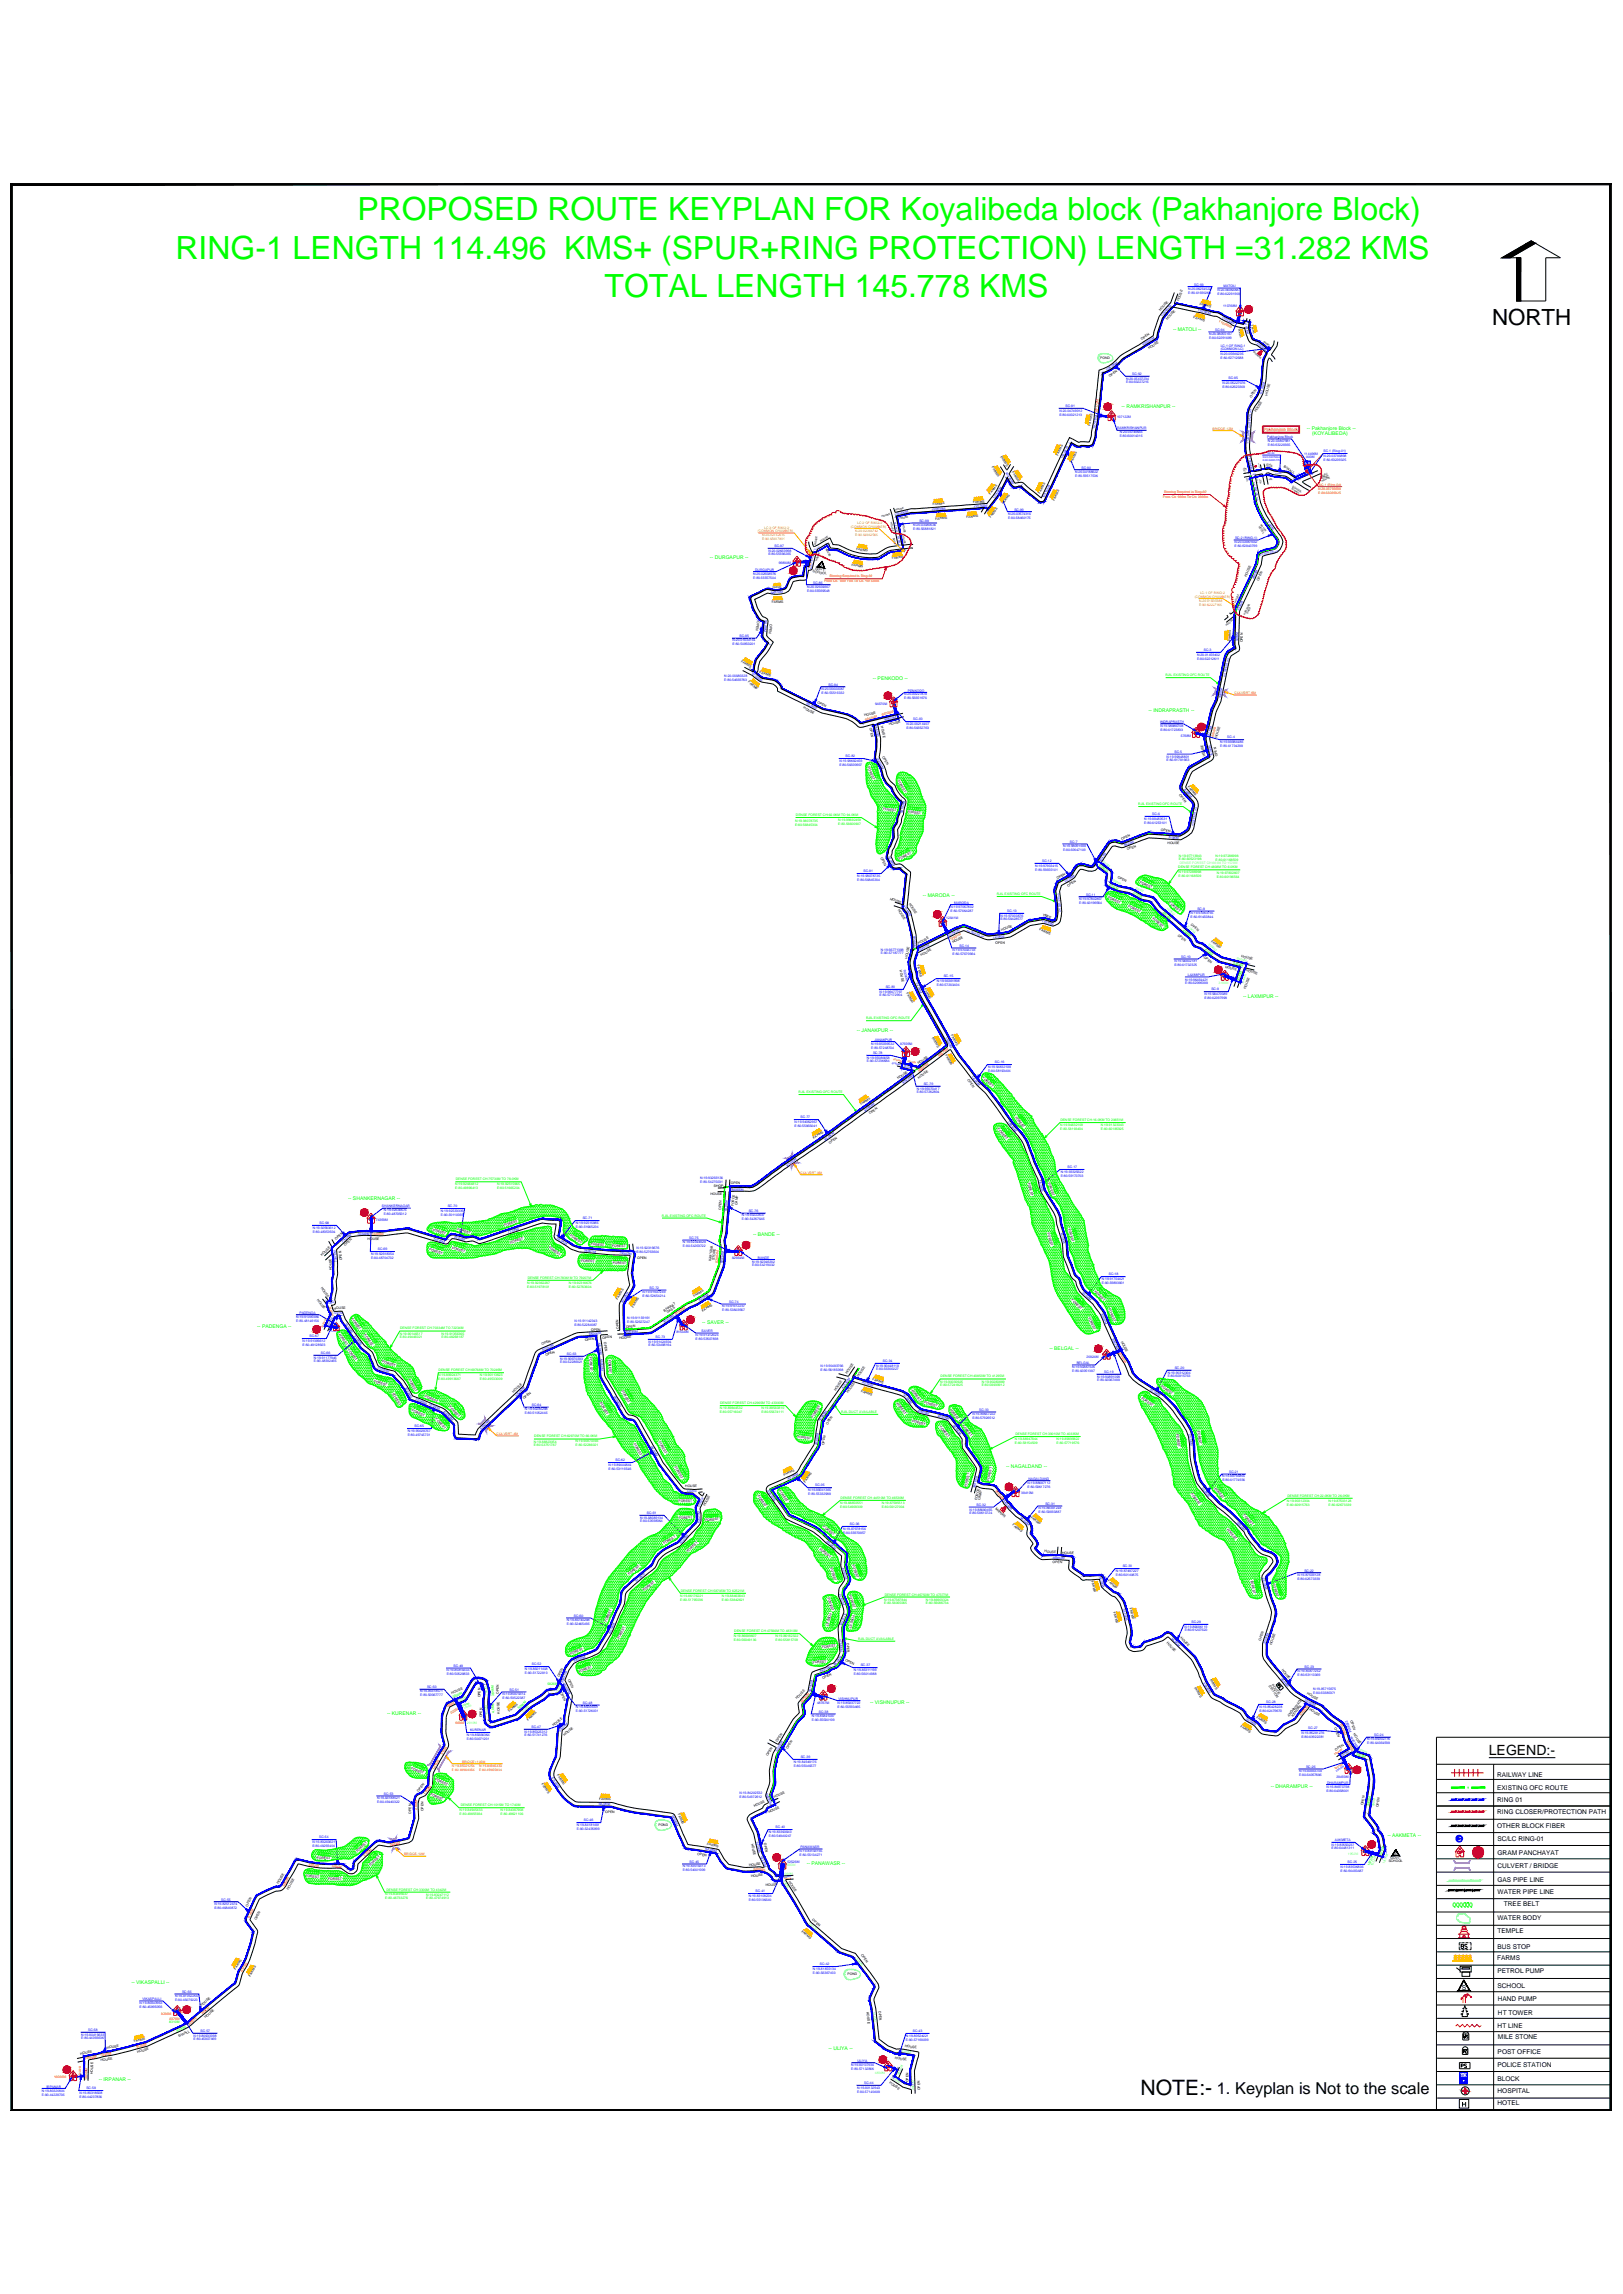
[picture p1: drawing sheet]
<svg xmlns="http://www.w3.org/2000/svg" width="841mm" height="1189mm" viewBox="0 0 841 1189" stroke-linecap="round" stroke-linejoin="round" font-family="sans-serif">
<defs><g id="words">
<g font-size="16.6" fill="#0f0">
<text x="185" y="114">PROPOSED ROUTE KEYPLAN FOR Koyalibeda block (Pakhanjore Block)</text>
<text x="91" y="134">RING-1 LENGTH 114.496 KMS+ (SPUR+RING PROTECTION) LENGTH =31.282 KMS</text>
<text x="313" y="154">TOTAL LENGTH 145.778 KMS</text>
</g>
<text font-size="11.6" x="773" y="169">NORTH</text>
<text font-size="11" x="591" y="1086">NOTE:-</text>
<text font-size="8.5" x="631" y="1085">1. Keyplan is Not to the scale</text>
<text font-size="7.3" x="771" y="909">LEGEND:-</text>
<text font-size="3.6" x="758" y="1031">S</text>
<g font-size="3.4">
<text x="776" y="921">RAILWAY LINE</text>
<text x="776" y="928">EXISTING OFC ROUTE</text>
<text x="776" y="934">RING 01</text>
<text x="776" y="940">RING CLOSER/PROTECTION PATH</text>
<text x="776" y="948">OTHER BLOCK FIBER</text>
<text x="776" y="954">SC/LC RING-01</text>
<text x="776" y="961">GRAM PANCHAYAT</text>
<text x="776" y="968">CULVERT / BRIDGE</text>
<text x="776" y="975">GAS PIPE LINE</text>
<text x="776" y="981">WATER PIPE LINE</text>
<text x="779" y="988">TREE BELT</text>
<text x="776" y="995">WATER BODY</text>
<text x="776" y="1002">TEMPLE</text>
<text x="776" y="1010">BUS STOP</text>
<text x="776" y="1016">FARMS</text>
<text x="776" y="1023">PETROL PUMP</text>
<text x="776" y="1030">SCHOOL</text>
<text x="776" y="1037">HAND PUMP</text>
<text x="776" y="1044">HT TOWER</text>
<text x="776" y="1051">HT LINE</text>
<text x="776" y="1057">MILE STONE</text>
<text x="776" y="1065">POST OFFICE</text>
<text x="776" y="1071">POLICE STATION</text>
<text x="776" y="1078">BLOCK</text>
<text x="776" y="1084">HOSPITAL</text>
<text x="776" y="1091">HOTEL</text>
</g>
<g font-size="2.6" fill="#0f0">
<text x="608" y="171">-- MATOLI --</text>
<text x="581" y="212">-- RAMKRISHANPUR --</text>
<text x="677" y="223">-- Pakhanjore Block --</text>
<text x="680" y="225">(KOYALIBEDA)</text>
<text x="368" y="290">-- DURGAPUR --</text>
<text x="452" y="352">-- PENKODO --</text>
<text x="595" y="369">-- INDRAPRASTH --</text>
<text x="478" y="465">-- MARODA --</text>
<text x="644" y="517">-- LAXMIPUR --</text>
<text x="444" y="535">-- JANAKPUR --</text>
<text x="180" y="622">-- SHANKERNAGAR --</text>
<text x="390" y="641">-- BANDE --</text>
<text x="133" y="688">-- PADENGA --</text>
<text x="364" y="686">-- SAVER --</text>
<text x="544" y="700">-- BELGAL --</text>
<text x="521" y="761">-- NAGALDAND --</text>
<text x="451" y="883">-- VISHNUPUR --</text>
<text x="201" y="889">-- KURENAR --</text>
<text x="658" y="926">-- DHARAMPUR --</text>
<text x="719" y="952">-- AAKMETA --</text>
<text x="418" y="966">-- PANAWASR --</text>
<text x="68" y="1028">-- VIKASPALLI --</text>
<text x="429" y="1063">-- ULIYA --</text>
<text x="51" y="1079">-- IRPANAR --</text>
</g>
<text font-size="2.4" fill="#00f" x="757" y="1076">BO</text>
<text font-size="2.3" fill="#f00" x="655" y="223">Pakhanjore Block</text>
<text font-size="2.2" x="723" y="961">S</text>
<text font-size="1.8" fill="#00f" x="676" y="241">BO</text>
<g font-size="1.7" fill="#00f">
<text x="619" y="148">SC-93</text>
<text x="634" y="149">MATOLI</text>
<text x="616" y="150">N:20.06254522</text>
<text x="616" y="152">E:80.61690269</text>
<text x="631" y="151">N:20.06064887</text>
<text x="631" y="153">E:80.62291909</text>
<text x="620" y="161" transform="rotate(14 620 161)">110.0KM</text>
<text x="634" y="159">110768M</text>
<text x="602" y="164" transform="rotate(-49 602 164)">109451M</text>
<text x="633" y="165" transform="rotate(25 633 165)">110748M</text>
<text x="627" y="174">N:20.06055187</text>
<text x="630" y="171">SC-94</text>
<text x="592" y="179" transform="rotate(-32 592 179)">108891M</text>
<text x="627" y="176">E:80.62291699</text>
<text x="633" y="180">LC-1 OF RING-1</text>
<text x="650" y="177" transform="rotate(40 650 177)">111539M</text>
<text x="633" y="184">N:20.05646235</text>
<text x="633" y="186">E:80.62712688</text>
<text x="633" y="182">(COMMON LC)</text>
<text x="574" y="192" transform="rotate(-34 574 192)">108.0KM</text>
<text x="584" y="197">N:20.05437234</text>
<text x="587" y="194">SC-92</text>
<text x="637" y="197">SC-95</text>
<text x="584" y="199">E:80.60227216</text>
<text x="633" y="199">N:20.05227076</text>
<text x="633" y="201">E:80.62623309</text>
<text x="654" y="205" transform="rotate(-76 654 205)">112.0KM</text>
<text x="549" y="213">N:20.04749012</text>
<text x="549" y="215">E:80.60021213</text>
<text x="552" y="211">SC-91</text>
<text x="579" y="217">107122M</text>
<text x="568" y="222" transform="rotate(-79 568 222)">107072M</text>
<text x="579" y="223">RAMKRISHANPUR</text>
<text x="580" y="225">N:20.04749666</text>
<text x="580" y="227">E:80.60014016</text>
<text x="648" y="222" transform="rotate(-85 648 222)">&lt;&lt; SH-25 &gt;&gt;</text>
<text x="657" y="227">Pakhanjore Block</text>
<text x="647" y="230" transform="rotate(-86 647 230)">112914M</text>
<text x="657" y="229">N:20.03807961</text>
<text x="657" y="231">E:80.63229365</text>
<text x="551" y="238" transform="rotate(-64 551 238)">106.0KM</text>
<text x="647" y="236" transform="rotate(78 647 236)">113496M</text>
<text x="676" y="236">114496M</text>
<text x="677" y="237">000M</text>
<text x="686" y="234">SC-1 (Ring-01)</text>
<text x="686" y="237">N:20.03788898</text>
<text x="686" y="239">E:80.63239325</text>
<text x="521" y="245" transform="rotate(58 521 245)">104365M</text>
<text x="557" y="245">N:20.04188622</text>
<text x="560" y="243">SC-90</text>
<text x="557" y="247">E:80.59517536</text>
<text x="649" y="250" transform="rotate(79 649 250)">&lt;&lt; SH-25 &gt;&gt;</text>
<text x="505" y="263" transform="rotate(-4 505 263)">101745M</text>
<text x="515" y="258" transform="rotate(-57 515 258)">104.0KM</text>
<text x="541" y="258" transform="rotate(-64 541 258)">105155M</text>
<text x="464" y="267" transform="rotate(-13 464 267)">100200M</text>
<text x="483" y="265" transform="rotate(-5 483 265)">100938M</text>
<text x="522" y="267">N:20.03574316</text>
<text x="522" y="269">E:80.58460175</text>
<text x="526" y="265">SC-89</text>
<text x="473" y="273">N:20.03080536</text>
<text x="473" y="275">E:80.56881821</text>
<text x="476" y="270">SC-88</text>
<text x="657" y="271" transform="rotate(55 657 271)">2.0KM</text>
<text x="640" y="282">N:20.02961662</text>
<text x="640" y="279">SC-2 (RING-1)</text>
<text x="398" y="286">N:20.02663998</text>
<text x="398" y="288">E:80.55596265</text>
<text x="401" y="284">SC-87</text>
<text x="640" y="284">E:80.62840799</text>
<text x="404" y="293">99890M</text>
<text x="653" y="288" transform="rotate(-12 653 288)">&lt;&lt; SH-25 &gt;&gt;</text>
<text x="390" y="298">N:20.02608976</text>
<text x="390" y="300">E:80.55557504</text>
<text x="391" y="296">DURGAPUR</text>
<text x="418" y="305">N:20.02604647</text>
<text x="421" y="302">SC-86</text>
<text x="650" y="300" transform="rotate(-66 650 300)">2869M</text>
<text x="399" y="308" transform="rotate(-2 399 308)">98970M</text>
<text x="418" y="307">E:80.55569548</text>
<text x="642" y="316" transform="rotate(-64 642 316)">3585M</text>
<text x="396" y="322" transform="rotate(96 396 322)">98.0KM</text>
<text x="380" y="332">N:20.01634164</text>
<text x="380" y="334">E:80.54850201</text>
<text x="383" y="330">SC-85</text>
<text x="642" y="332" transform="rotate(-88 642 332)">4.0KM</text>
<text x="620" y="340">N:20.01459402</text>
<text x="620" y="342">E:80.62212611</text>
<text x="624" y="337">SC-3</text>
<text x="375" y="351">N:20.00880328</text>
<text x="375" y="353">E:80.54669763</text>
<text x="390" y="349" transform="rotate(37 390 349)">97026M</text>
<text x="635" y="351" transform="rotate(-78 635 351)">&lt;&lt; SH-25 &gt;&gt;</text>
<text x="426" y="358">N:20.00444387</text>
<text x="426" y="360">E:80.55516332</text>
<text x="429" y="355">SC-84</text>
<text x="470" y="358">PENKODO</text>
<text x="418" y="365" transform="rotate(27 418 365)">96.0KM</text>
<text x="453" y="365">94670M</text>
<text x="469" y="360">N:20.00227878</text>
<text x="469" y="362">E:80.56651676</text>
<text x="633" y="362" transform="rotate(-79 633 362)">4850M</text>
<text x="453" y="376" transform="rotate(79 453 376)">94530M</text>
<text x="458" y="374" transform="rotate(-14 458 374)">94635M</text>
<text x="470" y="376">N:20.00214407</text>
<text x="470" y="378">E:80.56652763</text>
<text x="473" y="373">SC-83</text>
<text x="601" y="375">INDRAPRASTH</text>
<text x="601" y="377">N:19.99986708</text>
<text x="601" y="379">E:80.61723833</text>
<text x="612" y="382">5768M</text>
<text x="627" y="381" transform="rotate(-75 627 381)">5718M</text>
<text x="636" y="383">SC-4</text>
<text x="632" y="385">N:19.99984486</text>
<text x="632" y="387">E:80.61734209</text>
<text x="435" y="395">N:19.99692459</text>
<text x="438" y="393">SC-82</text>
<text x="454" y="393" transform="rotate(61 454 393)">94.0KM</text>
<text x="604" y="393">N:19.99848801</text>
<text x="605" y="395">E:80.61781663</text>
<text x="609" y="390">SC-5</text>
<text x="628" y="391" transform="rotate(-103 628 391)">6.0KM</text>
<text x="435" y="397">E:80.56600907</text>
<text x="613" y="410" transform="rotate(48 613 410)">6988M</text>
<text x="468" y="422" transform="rotate(-75 468 422)">93102M</text>
<text x="593" y="425">N:19.98483531</text>
<text x="597" y="422">SC-6</text>
<text x="593" y="427">E:80.61253101</text>
<text x="618" y="428" transform="rotate(-79 618 428)">&lt;&lt; SH-25 &gt;&gt;</text>
<text x="554" y="437">SC-7</text>
<text x="606" y="434" transform="rotate(4 606 434)">8.0KM</text>
<text x="460" y="444" transform="rotate(62 460 444)">92.0KM</text>
<text x="551" y="439">N:19.98091598</text>
<text x="551" y="441">E:80.60047109</text>
<text x="583" y="439" transform="rotate(-21 583 439)">8822M</text>
<text x="536" y="449">N:19.97903415</text>
<text x="540" y="447">SC-12</text>
<text x="570" y="447" transform="rotate(-56 570 447)">9247M</text>
<text x="444" y="454">N:19.98078735</text>
<text x="447" y="452">SC-81</text>
<text x="536" y="451">E:80.59655101</text>
<text x="444" y="456">E:80.56845304</text>
<text x="552" y="457" transform="rotate(-33 552 457)">10.0KM</text>
<text x="559" y="466">N:19.97802807</text>
<text x="563" y="464">SC-11</text>
<text x="468" y="470" transform="rotate(57 468 470)">91158M</text>
<text x="493" y="470">N:19.97057832</text>
<text x="493" y="472">E:80.57664287</text>
<text x="494" y="468">MARODA</text>
<text x="522" y="473">SC-13</text>
<text x="550" y="473" transform="rotate(-96 550 473)">&lt;&lt; SH-25 &gt;&gt;</text>
<text x="559" y="468">E:80.60196564</text>
<text x="617" y="474">N:19.97063755</text>
<text x="620" y="472">SC-8</text>
<text x="490" y="476">12841M</text>
<text x="518" y="475">N:19.97003876</text>
<text x="518" y="477">E:80.58428577</text>
<text x="540" y="478" transform="rotate(16 540 478)">11075M</text>
<text x="617" y="476">E:80.61450844</text>
<text x="473" y="485" transform="rotate(87 473 485)">90385M</text>
<text x="492" y="485" transform="rotate(-27 492 485)">12781M</text>
<text x="501" y="482" transform="rotate(23 501 482)">&lt;&lt; SH-25 &gt;&gt;</text>
<text x="497" y="491">SC-14</text>
<text x="515" y="486" transform="rotate(-7 515 486)">12.0KM</text>
<text x="456" y="493">N:19.96771398</text>
<text x="456" y="495">E:80.57187777</text>
<text x="476" y="493" transform="rotate(-27 476 493)">13491M</text>
<text x="494" y="493">N:19.97044733</text>
<text x="494" y="495">E:80.57670964</text>
<text x="612" y="496">SC-10</text>
<text x="468" y="503" transform="rotate(77 468 503)">90.0KM</text>
<text x="609" y="499">N:19.96832181</text>
<text x="609" y="501">E:80.61732325</text>
<text x="474" y="510" transform="rotate(64 474 510)">14.0KM</text>
<text x="485" y="509">N:19.96361998</text>
<text x="489" y="507">SC-15</text>
<text x="614" y="508">N:19.96464421</text>
<text x="616" y="506">LAXMIPUR</text>
<text x="456" y="514">N:19.96477797</text>
<text x="459" y="512">SC-80</text>
<text x="485" y="511">E:80.57203404</text>
<text x="614" y="510">E:80.62096398</text>
<text x="624" y="516">N:19.96470089</text>
<text x="628" y="513">SC-9</text>
<text x="456" y="516">E:80.57172904</text>
<text x="624" y="518">E:80.62097999</text>
<text x="453" y="539">JANAKPUR</text>
<text x="490" y="538" transform="rotate(60 490 538)">15200M</text>
<text x="451" y="542">N:19.95099532</text>
<text x="451" y="544">E:80.57248704</text>
<text x="466" y="542">87939M</text>
<text x="449" y="549">N:19.95080658</text>
<text x="449" y="551">E:80.57236684</text>
<text x="452" y="546">SC-78</text>
<text x="516" y="551">SC-16</text>
<text x="512" y="553">N:19.94832109</text>
<text x="512" y="555">E:80.58193404</text>
<text x="468" y="562" transform="rotate(-37 468 562)">87834M</text>
<text x="479" y="562">SC-79</text>
<text x="503" y="558" transform="rotate(50 503 558)">16.0KM</text>
<text x="475" y="565">N:19.95070417</text>
<text x="475" y="567">E:80.57262804</text>
<text x="412" y="582">N:19.94062957</text>
<text x="415" y="580">SC-77</text>
<text x="448" y="576" transform="rotate(-37 448 576)">86964M</text>
<text x="522" y="582" transform="rotate(50 522 582)">16892M</text>
<text x="412" y="584">E:80.55866041</text>
<text x="428" y="591" transform="rotate(-37 428 591)">86.0KM</text>
<text x="408" y="605" transform="rotate(-36 408 605)">85200M</text>
<text x="553" y="605">SC-17</text>
<text x="363" y="611">N:19.93266136</text>
<text x="538" y="612" transform="rotate(76 538 612)">18.0KM</text>
<text x="550" y="608">N:19.93325622</text>
<text x="550" y="610">E:80.59173703</text>
<text x="363" y="613">E:80.54275031</text>
<text x="379" y="617">84055M</text>
<text x="198" y="626">SHANKERNAGAR</text>
<text x="199" y="628">N:19.92638676</text>
<text x="199" y="630">E:80.48705012</text>
<text x="228" y="628">N:19.92533335</text>
<text x="228" y="630">E:80.50110065</text>
<text x="232" y="626">SC-70</text>
<text x="377" y="628" transform="rotate(-86 377 628)">84.0KM</text>
<text x="388" y="628">SC-76</text>
<text x="166" y="634">SC-68</text>
<text x="195" y="633">74359M</text>
<text x="298" y="634">N:19.92515965</text>
<text x="302" y="632">SC-71</text>
<text x="384" y="630">N:19.93222637</text>
<text x="384" y="632">E:80.54267646</text>
<text x="162" y="637">N:19.92563612</text>
<text x="162" y="639">E:80.48353504</text>
<text x="185" y="640" transform="rotate(1 185 640)">74309M</text>
<text x="235" y="642" transform="rotate(16 235 642)">76.0KM</text>
<text x="263" y="639" transform="rotate(-17 263 639)">77.0KM</text>
<text x="298" y="636">E:80.51665204</text>
<text x="549" y="639" transform="rotate(74 549 639)">19.0KM</text>
<text x="178" y="644" transform="rotate(-42 178 644)">74.0KM</text>
<text x="196" y="648">SC-69</text>
<text x="224" y="643" transform="rotate(16 224 643)">75730M</text>
<text x="288" y="642" transform="rotate(31 288 642)">78.0KM</text>
<text x="330" y="647">N:19.92316676</text>
<text x="354" y="644">N:19.92344929</text>
<text x="354" y="646">E:80.54203722</text>
<text x="357" y="642">SC-75</text>
<text x="192" y="650">N:19.92618354</text>
<text x="192" y="652">E:80.48704732</text>
<text x="302" y="649" transform="rotate(6 302 649)">78361M</text>
<text x="321" y="650" transform="rotate(3 321 650)">79207M</text>
<text x="330" y="649">E:80.52763604</text>
<text x="379" y="652">82964M</text>
<text x="393" y="652">BANDE</text>
<text x="175" y="654" transform="rotate(-95 175 654)">73670M</text>
<text x="375" y="655" transform="rotate(-85 375 655)">82934M</text>
<text x="390" y="654">N:19.92346202</text>
<text x="390" y="656">E:80.54219032</text>
<text x="571" y="663">N:19.91704421</text>
<text x="571" y="665">E:80.59893901</text>
<text x="575" y="661">SC-18</text>
<text x="333" y="670">N:19.91637249</text>
<text x="337" y="668">SC-72</text>
<text x="561" y="670" transform="rotate(42 561 670)">20.0KM</text>
<text x="323" y="675" transform="rotate(-60 323 675)">80.0KM</text>
<text x="333" y="672">E:80.52654214</text>
<text x="362" y="674" transform="rotate(-32 362 674)">82.0KM</text>
<text x="374" y="678">N:19.91612237</text>
<text x="378" y="675">SC-74</text>
<text x="153" y="683">N:19.91395986</text>
<text x="155" y="681">PADENGA</text>
<text x="325" y="684">N:19.91159161</text>
<text x="374" y="680">E:80.53803567</text>
<text x="570" y="681" transform="rotate(67 570 681)">20651M</text>
<text x="154" y="685">E:80.48146156</text>
<text x="178" y="686" transform="rotate(54 178 686)">72234M</text>
<text x="298" y="685">N:19.91142343</text>
<text x="298" y="687">E:80.52284087</text>
<text x="325" y="686">E:80.52627247</text>
<text x="344" y="686" transform="rotate(-33 344 686)">81514M 81554M</text>
<text x="157" y="695">N:19.91399612</text>
<text x="160" y="693">SC-67</text>
<text x="183" y="692" transform="rotate(54 183 692)">72.0KM</text>
<text x="305" y="692" transform="rotate(-3 305 692)">66205M</text>
<text x="324" y="691" transform="rotate(-3 324 691)">80549M</text>
<text x="336" y="696">N:19.91424934</text>
<text x="340" y="694">SC-73</text>
<text x="350" y="691">81534M</text>
<text x="360" y="692">N:19.91412624</text>
<text x="360" y="694">E:80.53507898</text>
<text x="364" y="690">SAVER</text>
<text x="576" y="694" transform="rotate(65 576 694)">20879M</text>
<text x="157" y="697">E:80.48128923</text>
<text x="166" y="702">SC-66</text>
<text x="281" y="700" transform="rotate(-24 281 700)">67052M</text>
<text x="310" y="696" transform="rotate(81 310 696)">66.0KM</text>
<text x="336" y="698">E:80.53496164</text>
<text x="163" y="704">N:19.91177946</text>
<text x="163" y="706">E:80.48392465</text>
<text x="290" y="705">N:19.90970393</text>
<text x="290" y="707">E:80.52286021</text>
<text x="294" y="702">SC-63</text>
<text x="311" y="704" transform="rotate(87 311 704)">65850M</text>
<text x="458" y="706">SC-34</text>
<text x="558" y="707">BELGAL</text>
<text x="563" y="704">20924M</text>
<text x="195" y="710" transform="rotate(18 195 710)">71220M</text>
<text x="425" y="709">N:19.90483766</text>
<text x="425" y="711">E:80.56185098</text>
<text x="454" y="708">N:19.90448118</text>
<text x="454" y="710">E:80.56300227</text>
<text x="556" y="709">N:19.90887926</text>
<text x="556" y="711">E:80.60351387</text>
<text x="569" y="714">N:19.90891098</text>
<text x="572" y="712">SC-19</text>
<text x="605" y="712">N:19.90312304</text>
<text x="605" y="714">E:80.60915763</text>
<text x="609" y="709">SC-20</text>
<text x="210" y="719" transform="rotate(61 210 719)">70334M</text>
<text x="437" y="720" transform="rotate(-54 437 720)">42130M</text>
<text x="447" y="717" transform="rotate(18 447 717)">42.0KM</text>
<text x="569" y="716">E:80.60367499</text>
<text x="215" y="726" transform="rotate(22 215 726)">70246M 70.0KM</text>
<text x="268" y="724" transform="rotate(-44 268 724)">68.0KM</text>
<text x="318" y="724" transform="rotate(60 318 724)">65060M</text>
<text x="468" y="723" transform="rotate(53 468 723)">41295M</text>
<text x="596" y="721" transform="rotate(33 596 721)">22.0KM</text>
<text x="230" y="732" transform="rotate(45 230 732)">69768M</text>
<text x="272" y="731">N:19.90284298</text>
<text x="276" y="729">SC-64</text>
<text x="475" y="732" transform="rotate(15 475 732)">40853M</text>
<text x="507" y="731">SC-33</text>
<text x="272" y="733">E:80.51052446</text>
<text x="425" y="737" transform="rotate(-54 425 737)">42965M</text>
<text x="486" y="734" transform="rotate(15 486 734)">40335M</text>
<text x="504" y="733">N:19.89667222</text>
<text x="504" y="735">E:80.57926512</text>
<text x="211" y="742">N:19.90029767</text>
<text x="215" y="740">SC-65</text>
<text x="249" y="741" transform="rotate(-44 249 741)">68924M</text>
<text x="494" y="739" transform="rotate(50 494 739)">40.0KM</text>
<text x="616" y="743" transform="rotate(80 616 743)">23.0KM</text>
<text x="211" y="744">E:80.49745731</text>
<text x="337" y="750" transform="rotate(60 337 750)">64.0KM</text>
<text x="423" y="749" transform="rotate(-81 423 749)">43300M</text>
<text x="315" y="760">N:19.89444844</text>
<text x="315" y="762">E:80.53116546</text>
<text x="319" y="757">SC-62</text>
<text x="408" y="767" transform="rotate(-28 408 767)">44.0KM</text>
<text x="533" y="767">NAGALDAND</text>
<text x="633" y="766">N:19.88796855</text>
<text x="633" y="768">E:80.61774936</text>
<text x="637" y="763">SC-21</text>
<text x="397" y="773" transform="rotate(53 397 773)">44510M</text>
<text x="419" y="773">N:19.89041365</text>
<text x="422" y="770">SC-35</text>
<text x="505" y="771" transform="rotate(-75 505 771)">39010M</text>
<text x="532" y="769">N:19.88687112</text>
<text x="532" y="771">E:80.58617276</text>
<text x="623" y="771" transform="rotate(52 623 771)">24.0KM</text>
<text x="419" y="775">E:80.55332988</text>
<text x="520" y="778" transform="rotate(48 520 778)">38390M</text>
<text x="529" y="775">38410M</text>
<text x="542" y="780">SC-31</text>
<text x="335" y="785">SC-61</text>
<text x="502" y="783">N:19.88680455</text>
<text x="502" y="785">E:80.58610724</text>
<text x="506" y="780">SC-32</text>
<text x="538" y="782">N:19.88381248</text>
<text x="538" y="784">E:80.58933887</text>
<text x="332" y="787">N:19.88089134</text>
<text x="332" y="789">E:80.53598364</text>
<text x="363" y="789" transform="rotate(-88 363 789)">62521M</text>
<text x="440" y="790">SC-36</text>
<text x="529" y="787" transform="rotate(44 529 787)">38.0KM</text>
<text x="641" y="789" transform="rotate(47 641 789)">25924M</text>
<text x="437" y="793">N:19.87978156</text>
<text x="437" y="795">E:80.55970957</text>
<text x="353" y="800" transform="rotate(-49 353 800)">62.0KM</text>
<text x="428" y="799" transform="rotate(42 428 799)">46.0KM</text>
<text x="545" y="808" transform="rotate(4 545 808)">36992M</text>
<text x="436" y="813" transform="rotate(72 436 813)">46530M</text>
<text x="578" y="815">N:19.87487227</text>
<text x="582" y="812">SC-30</text>
<text x="676" y="814">SC-22</text>
<text x="330" y="820" transform="rotate(-41 330 820)">61.0KM</text>
<text x="570" y="817" transform="rotate(75 570 817)">36.0KM</text>
<text x="578" y="817">E:80.60140675</text>
<text x="654" y="818" transform="rotate(75 654 818)">26.0KM</text>
<text x="672" y="817">N:19.87503128</text>
<text x="672" y="819">E:80.62673339</text>
<text x="434" y="826" transform="rotate(68 434 826)">46750M</text>
<text x="582" y="834" transform="rotate(74 582 834)">35105M</text>
<text x="297" y="838">SC-60</text>
<text x="438" y="836" transform="rotate(113 438 836)">47377M</text>
<text x="294" y="840">N:19.86740298</text>
<text x="294" y="842">E:80.52465496</text>
<text x="614" y="844">N:19.86686119</text>
<text x="614" y="846">E:80.61207620</text>
<text x="617" y="841">SC-29</text>
<text x="317" y="847" transform="rotate(-67 317 847)">60.0KM</text>
<text x="435" y="850" transform="rotate(85 435 850)">47566M</text>
<text x="607" y="849" transform="rotate(46 607 849)">34.0KM</text>
<text x="656" y="852" transform="rotate(-72 656 852)">27084M</text>
<text x="235" y="864">SC-49</text>
<text x="276" y="863">SC-52</text>
<text x="298" y="861" transform="rotate(-20 298 861)">58705M</text>
<text x="433" y="863" transform="rotate(-54 433 863)">48.0KM</text>
<text x="446" y="864">SC-37</text>
<text x="231" y="866">N:19.85816634</text>
<text x="231" y="868">E:80.50529633</text>
<text x="272" y="865">N:19.86011408</text>
<text x="272" y="867">E:80.51722810</text>
<text x="425" y="867" transform="rotate(-24 425 867)">48310M</text>
<text x="442" y="866">N:19.86311199</text>
<text x="442" y="868">E:80.56014988</text>
<text x="663" y="870" transform="rotate(50 663 870)">28.0KM</text>
<text x="672" y="867">N:19.85877252</text>
<text x="672" y="869">E:80.63113369</text>
<text x="676" y="864">SC-23</text>
<text x="221" y="875">SC-50</text>
<text x="292" y="872" transform="rotate(-67 292 872)">58497M</text>
<text x="292" y="873" transform="rotate(62 292 873)">58487M</text>
<text x="623" y="872" transform="rotate(59 623 872)">32948M</text>
<text x="680" y="876">N:19.85715675</text>
<text x="218" y="877">N:19.85618571</text>
<text x="218" y="879">E:80.50067777</text>
<text x="260" y="879">N:19.85674414</text>
<text x="260" y="881">E:80.50522387</text>
<text x="264" y="876">SC-51</text>
<text x="420" y="877" transform="rotate(-79 420 877)">48742M</text>
<text x="434" y="881">VISHNUPUR</text>
<text x="676" y="882" transform="rotate(28 676 882)">28350M</text>
<text x="680" y="878">E:80.63380371</text>
<text x="298" y="885">N:19.86005001</text>
<text x="298" y="887">E:80.51726001</text>
<text x="302" y="883">SC-48</text>
<text x="423" y="883">48767M</text>
<text x="424" y="888">SC-38</text>
<text x="434" y="883">N:19.85837722</text>
<text x="434" y="885">E:80.55593465</text>
<text x="653" y="885">N:19.85428228</text>
<text x="653" y="887">E:80.62479670</text>
<text x="656" y="883">SC-28</text>
<text x="421" y="890">N:19.85841087</text>
<text x="421" y="892">E:80.55580109</text>
<text x="645" y="891" transform="rotate(32 645 891)">32.0KM</text>
<text x="697" y="892" transform="rotate(69 697 892)">28986M</text>
<text x="242" y="900">N:19.85606364</text>
<text x="244" y="897">KURENAR</text>
<text x="272" y="898">N:19.85325312</text>
<text x="272" y="900">E:80.51741276</text>
<text x="275" y="896">SC-47</text>
<text x="290" y="897" transform="rotate(-42 290 897)">58.0KM</text>
<text x="674" y="899">N:19.85281276</text>
<text x="678" y="896">SC-27</text>
<text x="712" y="900">SC-24</text>
<text x="242" y="902">E:80.50071201</text>
<text x="674" y="901">E:80.63922281</text>
<text x="699" y="900" transform="rotate(58 699 900)">29403M</text>
<text x="709" y="902">N:19.85002776</text>
<text x="709" y="904">E:80.64064598</text>
<text x="403" y="908" transform="rotate(-60 403 908)">50.0KM</text>
<text x="415" y="911">SC-39</text>
<text x="411" y="913">N:19.84949176</text>
<text x="411" y="915">E:80.55046577</text>
<text x="677" y="916">SC-26</text>
<text x="286" y="922" transform="rotate(55 286 922)">57102M</text>
<text x="673" y="918">N:19.84963748</text>
<text x="673" y="921">E:80.64057686</text>
<text x="693" y="921">29493M</text>
<text x="383" y="930">N:19.84202532</text>
<text x="397" y="930" transform="rotate(65 397 930)">50885M</text>
<text x="687" y="927">N:19.84973798</text>
<text x="687" y="929">E:80.64068001</text>
<text x="688" y="925">DHARAMPUR</text>
<text x="195" y="932">N:19.84188521</text>
<text x="195" y="934">E:80.49440322</text>
<text x="199" y="930">SC-53</text>
<text x="310" y="936">56.0KM</text>
<text x="383" y="932">E:80.54972612</text>
<text x="348" y="941" transform="rotate(64 348 941)">54900M</text>
<text x="299" y="946">N:19.84181491</text>
<text x="303" y="944">SC-46</text>
<text x="402" y="948">SC-40</text>
<text x="165" y="953">SC-54</text>
<text x="299" y="948">E:80.52435999</text>
<text x="398" y="950">N:19.83393943</text>
<text x="398" y="952">E:80.54840247</text>
<text x="162" y="955">N:19.83240621</text>
<text x="162" y="957">E:80.48293404</text>
<text x="365" y="959" transform="rotate(11 365 959)">54.0KM</text>
<text x="392" y="955" transform="rotate(76 392 955)">52.0KM</text>
<text x="414" y="960">N:19.83144165</text>
<text x="415" y="958">PANAWASR</text>
<text x="690" y="956">N:19.83550237</text>
<text x="690" y="958">E:80.64481311</text>
<text x="692" y="954">AAKMETA</text>
<text x="357" y="965">SC-45</text>
<text x="394" y="962" transform="rotate(65 394 962)">52220M</text>
<text x="408" y="965">52526M</text>
<text x="414" y="962">E:80.55134271</text>
<text x="698" y="966">SC-25</text>
<text x="354" y="968">N:19.83516613</text>
<text x="354" y="970">E:80.54001009</text>
<text x="695" y="968">N:19.83536836</text>
<text x="695" y="970">E:80.64483487</text>
<text x="388" y="983">N:19.83108204</text>
<text x="392" y="981">SC-41</text>
<text x="111" y="987">N:19.82512474</text>
<text x="111" y="989">E:80.46840872</text>
<text x="115" y="985">SC-55</text>
<text x="388" y="985">E:80.55136640</text>
<text x="425" y="1019">SC-42</text>
<text x="421" y="1021">N:19.81855134</text>
<text x="421" y="1023">E:80.56367433</text>
<text x="74" y="1036">VIKASPALLI</text>
<text x="91" y="1035">N:19.81052256</text>
<text x="91" y="1037">E:80.46079223</text>
<text x="94" y="1033">SC-56</text>
<text x="72" y="1039">N:19.80943953</text>
<text x="72" y="1041">E:80.45895056</text>
<text x="42" y="1055">N:19.80419633</text>
<text x="46" y="1053">SC-58</text>
<text x="100" y="1055">N:19.80933398</text>
<text x="104" y="1053">SC-57</text>
<text x="469" y="1056">N:19.80524221</text>
<text x="473" y="1053">SC-43</text>
<text x="42" y="1057">E:80.44393636</text>
<text x="100" y="1057">E:80.45907469</text>
<text x="469" y="1058">E:80.57160039</text>
<text x="441" y="1071">N:19.80137934</text>
<text x="441" y="1073">E:80.57132866</text>
<text x="444" y="1069">ULIYA</text>
<text x="22" y="1084">N:19.80320804</text>
<text x="24" y="1082">IRPANAR</text>
<text x="41" y="1085">N:19.80318608</text>
<text x="45" y="1083">SC-59</text>
<text x="444" y="1082">N:19.80132943</text>
<text x="444" y="1084">E:80.57140409</text>
<text x="448" y="1080">SC-44</text>
<text x="22" y="1086">E:80.44229736</text>
<text x="41" y="1087">E:80.44237836</text>
</g>
<g font-size="1.7">
<text x="601" y="161" transform="rotate(-47 601 161)">HOUSE</text>
<text x="611" y="156" transform="rotate(-69 611 156)">HOUSE</text>
<text x="622" y="158" transform="rotate(14 622 158)">FARMS</text>
<text x="605" y="166" transform="rotate(-47 605 166)">HOUSE</text>
<text x="618" y="165" transform="rotate(14 618 165)">FARMS</text>
<text x="592" y="176" transform="rotate(-34 592 176)">OPEN</text>
<text x="595" y="181" transform="rotate(-34 595 181)">HOUSE</text>
<text x="570" y="186">POND</text>
<text x="575" y="195" transform="rotate(-34 575 195)">OPEN</text>
<text x="648" y="206" transform="rotate(-55 648 206)">OPEN</text>
<text x="657" y="205" transform="rotate(-76 657 205)">HOUSE</text>
<text x="651" y="214" transform="rotate(-60 651 214)">HOUSE</text>
<text x="565" y="221" transform="rotate(-80 565 221)">FARMS</text>
<text x="518" y="237" transform="rotate(57 518 237)">FARMS</text>
<text x="548" y="236" transform="rotate(-64 548 236)">FARMS</text>
<text x="556" y="240" transform="rotate(-64 556 240)">FARMS</text>
<text x="514" y="242" transform="rotate(57 514 242)">FARMS</text>
<text x="524" y="245" transform="rotate(57 524 245)">FARMS</text>
<text x="665" y="242" transform="rotate(31 665 242)">B/WALL</text>
<text x="513" y="256" transform="rotate(-54 513 256)">FARMS</text>
<text x="539" y="256" transform="rotate(-64 539 256)">FARMS</text>
<text x="483" y="262" transform="rotate(-5 483 262)">FARMS</text>
<text x="504" y="261" transform="rotate(-4 504 261)">FARMS</text>
<text x="520" y="261" transform="rotate(-54 520 261)">FARMS</text>
<text x="546" y="260" transform="rotate(-65 546 260)">FARMS</text>
<text x="485" y="269" transform="rotate(-4 485 269)">FARMS</text>
<text x="501" y="268" transform="rotate(-5 501 268)">FARMS</text>
<text x="513" y="268" transform="rotate(-53 513 268)">FARMS</text>
<text x="444" y="285" transform="rotate(9 444 285)">FARMS</text>
<text x="441" y="293" transform="rotate(9 441 293)">FARMS</text>
<text x="462" y="290" transform="rotate(-8 462 290)">FARMS</text>
<text x="421" y="297" transform="rotate(9 421 297)">SCHOOL</text>
<text x="422" y="295" transform="rotate(9 422 295)">GOVT.</text>
<text x="646" y="299" transform="rotate(-66 646 299)">HOUSE</text>
<text x="652" y="301" transform="rotate(-66 652 301)">OPEN</text>
<text x="400" y="312" transform="rotate(-2 400 312)">FARMS</text>
<text x="392" y="322" transform="rotate(97 392 322)">OPEN</text>
<text x="399" y="323" transform="rotate(97 399 323)">OPEN</text>
<text x="638" y="332" transform="rotate(-90 638 332)">FARMS</text>
<text x="644" y="333" transform="rotate(-90 644 333)">OPEN</text>
<text x="384" y="343" transform="rotate(30 384 343)">FARMS</text>
<text x="388" y="354" transform="rotate(40 388 354)">FARMS</text>
<text x="393" y="349" transform="rotate(15 393 349)">FARMS</text>
<text x="423" y="364" transform="rotate(29 423 364)">OPEN</text>
<text x="416" y="367" transform="rotate(28 416 367)">HOUSE</text>
<text x="448" y="371" transform="rotate(-12 448 371)">HOUSE</text>
<text x="451" y="377" transform="rotate(78 451 377)">OPEN</text>
<text x="456" y="376" transform="rotate(78 456 376)">HOUSE</text>
<text x="461" y="376" transform="rotate(-12 461 376)">HOUSE</text>
<text x="631" y="382" transform="rotate(-74 631 382)">HOUSE</text>
<text x="457" y="392" transform="rotate(60 457 392)">OPEN</text>
<text x="625" y="392" transform="rotate(-102 625 392)">HOUSE</text>
<text x="631" y="392" transform="rotate(-102 631 392)">OPEN</text>
<text x="449" y="398" transform="rotate(66 449 398)">FOREST</text>
<text x="465" y="405" transform="rotate(60 465 405)">FOREST</text>
<text x="615" y="408" transform="rotate(48 615 408)">FARMS</text>
<text x="611" y="412" transform="rotate(48 611 412)">OPEN</text>
<text x="458" y="420" transform="rotate(7 458 420)">FOREST</text>
<text x="470" y="421" transform="rotate(7 470 421)">FOREST</text>
<text x="602" y="431" transform="rotate(4 602 431)">OPEN</text>
<text x="581" y="435" transform="rotate(-22 581 435)">OPEN</text>
<text x="605" y="437" transform="rotate(3 605 437)">HOUSE</text>
<text x="584" y="441" transform="rotate(-22 584 441)">OPEN</text>
<text x="456" y="445" transform="rotate(64 456 445)">OPEN</text>
<text x="466" y="446" transform="rotate(-28 466 446)">FOREST</text>
<text x="548" y="456" transform="rotate(-29 548 456)">OPEN</text>
<text x="579" y="455" transform="rotate(24 579 455)">OPEN</text>
<text x="553" y="460" transform="rotate(-30 553 460)">OPEN</text>
<text x="590" y="457" transform="rotate(24 590 457)">FOREST</text>
<text x="461" y="466" transform="rotate(20 461 466)">HOUSE</text>
<text x="574" y="465" transform="rotate(24 574 465)">FOREST</text>
<text x="465" y="471" transform="rotate(58 465 471)">HOUSE</text>
<text x="471" y="468" transform="rotate(58 471 468)">HOUSE</text>
<text x="584" y="470" transform="rotate(24 584 470)">FOREST</text>
<text x="606" y="468" transform="rotate(40 606 468)">FOREST</text>
<text x="540" y="474" transform="rotate(19 540 474)">TREE</text>
<text x="597" y="476" transform="rotate(40 597 476)">FOREST</text>
<text x="617" y="479" transform="rotate(39 617 479)">OPEN</text>
<text x="519" y="482" transform="rotate(-17 519 482)">HOUSE</text>
<text x="539" y="482" transform="rotate(20 539 482)">FARMS</text>
<text x="610" y="485" transform="rotate(39 610 485)">OPEN</text>
<text x="476" y="489" transform="rotate(-27 476 489)">HOUSE</text>
<text x="494" y="489" transform="rotate(-29 494 489)">HOUSE</text>
<text x="516" y="489" transform="rotate(-6 516 489)">OPEN</text>
<text x="627" y="488" transform="rotate(36 627 488)">FARMS</text>
<text x="470" y="497" transform="rotate(-80 470 497)">HOUSE</text>
<text x="477" y="495" transform="rotate(-27 477 495)">HOUSE</text>
<text x="624" y="496" transform="rotate(36 624 496)">OPEN</text>
<text x="643" y="496" transform="rotate(15 643 496)">HOUSE</text>
<text x="466" y="503" transform="rotate(78 466 503)">HOUSE</text>
<text x="475" y="500" transform="rotate(74 475 500)">FARMS</text>
<text x="635" y="501" transform="rotate(15 635 501)">HOUSE</text>
<text x="646" y="503" transform="rotate(15 646 503)">HOUSE</text>
<text x="470" y="515" transform="rotate(60 470 515)">FARMS</text>
<text x="479" y="513" transform="rotate(60 479 513)">FARMS</text>
<text x="646" y="513" transform="rotate(-71 646 513)">HOUSE</text>
<text x="483" y="538" transform="rotate(60 483 538)">FARMS</text>
<text x="493" y="536" transform="rotate(62 493 536)">FARMS</text>
<text x="476" y="552" transform="rotate(-34 476 552)">HOUSE</text>
<text x="490" y="547" transform="rotate(60 490 547)">FARMS</text>
<text x="465" y="559" transform="rotate(-34 465 559)">HOUSE</text>
<text x="476" y="559" transform="rotate(-34 476 559)">HOUSE</text>
<text x="501" y="560" transform="rotate(50 501 560)">OPEN</text>
<text x="509" y="559" transform="rotate(42 509 559)">FOREST</text>
<text x="446" y="573" transform="rotate(-35 446 573)">FARMS</text>
<text x="451" y="577" transform="rotate(-34 451 577)">OPEN</text>
<text x="526" y="579" transform="rotate(49 526 579)">FOREST</text>
<text x="517" y="585" transform="rotate(49 517 585)">FOREST</text>
<text x="422" y="590" transform="rotate(-32 422 590)">FARMS</text>
<text x="430" y="593" transform="rotate(-34 430 593)">OPEN</text>
<text x="370" y="615">SHOP</text>
<text x="379" y="614">OPEN</text>
<text x="533" y="613" transform="rotate(76 533 613)">FOREST</text>
<text x="543" y="613" transform="rotate(69 543 613)">FOREST</text>
<text x="368" y="619">HOUSE</text>
<text x="374" y="627" transform="rotate(-86 374 627)">OPEN</text>
<text x="380" y="625" transform="rotate(-85 380 625)">FORCE</text>
<text x="382" y="624" transform="rotate(-85 382 624)">CAMP</text>
<text x="262" y="636" transform="rotate(-18 262 636)">FOREST</text>
<text x="224" y="638" transform="rotate(17 224 638)">FOREST</text>
<text x="237" y="638" transform="rotate(16 237 638)">FOREST</text>
<text x="295" y="641" transform="rotate(35 295 641)">FOREST</text>
<text x="543" y="639" transform="rotate(73 543 639)">FOREST</text>
<text x="553" y="637" transform="rotate(73 553 637)">FOREST</text>
<text x="174" y="643" transform="rotate(-42 174 643)">OPEN</text>
<text x="179" y="646" transform="rotate(-42 179 646)">OPEN</text>
<text x="191" y="643" transform="rotate(1 191 643)">HOUSE</text>
<text x="222" y="648" transform="rotate(16 222 648)">FOREST</text>
<text x="234" y="647" transform="rotate(17 234 647)">FOREST</text>
<text x="265" y="645" transform="rotate(-19 265 645)">FOREST</text>
<text x="284" y="647" transform="rotate(35 284 647)">FOREST</text>
<text x="306" y="645" transform="rotate(4 306 645)">FOREST</text>
<text x="317" y="646" transform="rotate(1 317 646)">FOREST</text>
<text x="167" y="651" transform="rotate(-46 167 651)">HOUSE</text>
<text x="177" y="653" transform="rotate(-95 177 653)">OPEN</text>
<text x="301" y="654" transform="rotate(4 301 654)">FOREST</text>
<text x="330" y="652">OPEN</text>
<text x="369" y="654" transform="rotate(-84 369 654)">KARYANA</text>
<text x="370" y="653" transform="rotate(-84 370 653)">STORE</text>
<text x="172" y="658" transform="rotate(-91 172 658)">HOUSE</text>
<text x="318" y="655" transform="rotate(1 318 655)">FOREST</text>
<text x="166" y="667" transform="rotate(54 166 667)">HOUSE</text>
<text x="567" y="669" transform="rotate(44 567 669)">FOREST</text>
<text x="164" y="674" transform="rotate(53 164 674)">HOUSE</text>
<text x="320" y="673" transform="rotate(-60 320 673)">FARMS</text>
<text x="328" y="678" transform="rotate(-60 328 678)">FARMS</text>
<text x="360" y="672" transform="rotate(-32 360 672)">FARMS</text>
<text x="555" y="674" transform="rotate(44 555 674)">FOREST</text>
<text x="173" y="679" transform="rotate(-3 173 679)">HOUSE</text>
<text x="182" y="684" transform="rotate(53 182 684)">FOREST</text>
<text x="344" y="680" transform="rotate(-32 344 680)">BHARAT</text>
<text x="346" y="681" transform="rotate(-32 346 681)">GASS</text>
<text x="364" y="680" transform="rotate(-32 364 680)">FARMS</text>
<text x="564" y="683" transform="rotate(66 564 683)">FOREST</text>
<text x="574" y="679" transform="rotate(66 574 679)">FOREST</text>
<text x="306" y="690" transform="rotate(-3 306 690)">OPEN</text>
<text x="321" y="689" transform="rotate(-91 321 689)">OPEN</text>
<text x="324" y="688" transform="rotate(-3 324 688)">OPEN</text>
<text x="175" y="692" transform="rotate(52 175 692)">FOREST</text>
<text x="189" y="692" transform="rotate(52 189 692)">FOREST</text>
<text x="303" y="695" transform="rotate(-3 303 695)">OPEN</text>
<text x="312" y="694" transform="rotate(-3 312 694)">OPEN</text>
<text x="313" y="696" transform="rotate(81 313 696)">OPEN</text>
<text x="321" y="694" transform="rotate(-3 321 694)">HOUSE</text>
<text x="581" y="695" transform="rotate(64 581 695)">HOUSE</text>
<text x="180" y="700" transform="rotate(53 180 700)">FOREST</text>
<text x="281" y="697" transform="rotate(-23 281 697)">OPEN</text>
<text x="198" y="706" transform="rotate(17 198 706)">FOREST</text>
<text x="283" y="703" transform="rotate(-23 283 703)">OPEN</text>
<text x="305" y="703" transform="rotate(86 305 703)">FOREST</text>
<text x="315" y="705" transform="rotate(86 315 705)">FOREST</text>
<text x="439" y="712" transform="rotate(-55 439 712)">HOUSE</text>
<text x="445" y="714" transform="rotate(-55 445 714)">HOUSE</text>
<text x="194" y="716" transform="rotate(16 194 716)">FOREST</text>
<text x="212" y="715" transform="rotate(60 212 715)">FOREST</text>
<text x="452" y="715" transform="rotate(17 452 715)">FARMS</text>
<text x="602" y="719" transform="rotate(34 602 719)">FOREST</text>
<text x="203" y="722" transform="rotate(60 203 722)">FOREST</text>
<text x="220" y="724" transform="rotate(23 220 724)">FOREST</text>
<text x="266" y="722" transform="rotate(-41 266 722)">HOUSE</text>
<text x="272" y="725" transform="rotate(-41 272 725)">OPEN</text>
<text x="322" y="721" transform="rotate(60 322 721)">FOREST</text>
<text x="433" y="721" transform="rotate(-55 433 721)">HOUSE</text>
<text x="440" y="722" transform="rotate(-55 440 722)">HOUSE</text>
<text x="446" y="722" transform="rotate(17 446 722)">FARMS</text>
<text x="472" y="721" transform="rotate(51 472 721)">FOREST</text>
<text x="591" y="725" transform="rotate(34 591 725)">FOREST</text>
<text x="213" y="731" transform="rotate(23 213 731)">FOREST</text>
<text x="233" y="729" transform="rotate(47 233 729)">FOREST</text>
<text x="311" y="727" transform="rotate(60 311 727)">FOREST</text>
<text x="464" y="728" transform="rotate(51 464 728)">FOREST</text>
<text x="479" y="727" transform="rotate(14 479 727)">FOREST</text>
<text x="492" y="730" transform="rotate(51 492 730)">FOREST</text>
<text x="226" y="736" transform="rotate(46 226 736)">FOREST</text>
<text x="421" y="735" transform="rotate(-57 421 735)">FOREST</text>
<text x="473" y="737" transform="rotate(14 473 737)">FOREST</text>
<text x="429" y="738" transform="rotate(-57 429 738)">OPEN</text>
<text x="487" y="740" transform="rotate(51 487 740)">FOREST</text>
<text x="499" y="739" transform="rotate(51 499 739)">FOREST</text>
<text x="610" y="743" transform="rotate(82 610 743)">FOREST</text>
<text x="621" y="742" transform="rotate(82 621 742)">FOREST</text>
<text x="328" y="748" transform="rotate(60 328 748)">FOREST</text>
<text x="341" y="747" transform="rotate(60 341 747)">FOREST</text>
<text x="413" y="745" transform="rotate(8 413 745)">FOREST</text>
<text x="427" y="749" transform="rotate(-80 427 749)">OPEN</text>
<text x="350" y="760" transform="rotate(60 350 760)">FOREST</text>
<text x="406" y="765" transform="rotate(-25 406 765)">FARMS</text>
<text x="513" y="767" transform="rotate(-78 513 767)">FOREST</text>
<text x="355" y="771" transform="rotate(1 355 771)">HOUSE</text>
<text x="404" y="773" transform="rotate(54 404 773)">FOREST</text>
<text x="417" y="768" transform="rotate(-55 417 768)">FARMS</text>
<text x="501" y="770" transform="rotate(-78 501 770)">FOREST</text>
<text x="629" y="772" transform="rotate(48 629 772)">FOREST</text>
<text x="352" y="778">FOREST</text>
<text x="392" y="775" transform="rotate(54 392 775)">FOREST</text>
<text x="506" y="777" transform="rotate(-77 506 777)">FORCE</text>
<text x="508" y="778" transform="rotate(-77 508 778)">CAMP</text>
<text x="617" y="774" transform="rotate(51 617 774)">FOREST</text>
<text x="365" y="781" transform="rotate(-65 365 781)">HOUSE</text>
<text x="516" y="782" transform="rotate(44 516 782)">MANDIR</text>
<text x="644" y="785" transform="rotate(48 644 785)">FOREST</text>
<text x="352" y="787" transform="rotate(-1 352 787)">FOREST</text>
<text x="366" y="788" transform="rotate(-2 366 788)">FOREST</text>
<text x="426" y="792" transform="rotate(38 426 792)">FOREST</text>
<text x="525" y="790" transform="rotate(39 525 790)">FARMS</text>
<text x="534" y="786" transform="rotate(39 534 786)">FARMS</text>
<text x="636" y="793" transform="rotate(47 636 793)">FOREST</text>
<text x="344" y="800" transform="rotate(-32 344 800)">FOREST</text>
<text x="424" y="803" transform="rotate(38 424 803)">FOREST</text>
<text x="357" y="804" transform="rotate(-43 357 804)">FOREST</text>
<text x="541" y="805" transform="rotate(3 541 805)">HOUSE</text>
<text x="545" y="810" transform="rotate(5 545 810)">OPEN</text>
<text x="550" y="805" transform="rotate(3 550 805)">HOUSE</text>
<text x="430" y="813" transform="rotate(71 430 813)">FOREST</text>
<text x="442" y="811" transform="rotate(71 442 811)">FOREST</text>
<text x="326" y="816" transform="rotate(-38 326 816)">FOREST</text>
<text x="565" y="820" transform="rotate(75 565 820)">FARMS</text>
<text x="574" y="820" transform="rotate(40 574 820)">FARMS</text>
<text x="648" y="819" transform="rotate(77 648 819)">FOREST</text>
<text x="659" y="821" transform="rotate(73 659 821)">FOREST</text>
<text x="334" y="824" transform="rotate(-38 334 824)">FOREST</text>
<text x="440" y="827" transform="rotate(71 440 827)">FOREST</text>
<text x="429" y="828" transform="rotate(71 429 828)">FOREST</text>
<text x="585" y="833" transform="rotate(75 585 833)">FARMS</text>
<text x="430" y="836" transform="rotate(105 430 836)">FOREST</text>
<text x="442" y="837" transform="rotate(106 442 837)">FOREST</text>
<text x="577" y="835" transform="rotate(75 577 835)">FARMS</text>
<text x="314" y="841" transform="rotate(-67 314 841)">FOREST</text>
<text x="321" y="849" transform="rotate(-64 321 849)">FOREST</text>
<text x="439" y="852" transform="rotate(83 439 852)">OPEN</text>
<text x="604" y="852" transform="rotate(45 604 852)">HOUSE</text>
<text x="611" y="849" transform="rotate(45 611 849)">HOUSE</text>
<text x="653" y="850" transform="rotate(-70 653 850)">OPEN</text>
<text x="296" y="858" transform="rotate(-22 296 858)">FOREST</text>
<text x="426" y="854" transform="rotate(-5 426 854)">FOREST</text>
<text x="659" y="852" transform="rotate(-70 659 852)">HOUSE</text>
<text x="421" y="862" transform="rotate(-5 421 862)">FOREST</text>
<text x="438" y="861" transform="rotate(24 438 861)">OPEN</text>
<text x="290" y="869" transform="rotate(-66 290 869)">OPEN</text>
<text x="300" y="867" transform="rotate(-22 300 867)">FOREST</text>
<text x="426" y="870" transform="rotate(-19 426 870)">OPEN</text>
<text x="664" y="865" transform="rotate(53 664 865)">HOUSE</text>
<text x="294" y="871" transform="rotate(65 294 871)">OPEN</text>
<text x="619" y="875" transform="rotate(60 619 875)">FARMS</text>
<text x="627" y="870" transform="rotate(58 627 870)">FARMS</text>
<text x="657" y="874" transform="rotate(53 657 874)">STATION</text>
<text x="659" y="873" transform="rotate(53 659 873)">POLICE</text>
<text x="234" y="878" transform="rotate(-21 234 878)">HOUSE</text>
<text x="249" y="880" transform="rotate(-91 249 880)">OPEN</text>
<text x="259" y="878" transform="rotate(-91 259 878)">OPEN</text>
<text x="290" y="877" transform="rotate(65 290 877)">OPEN</text>
<text x="413" y="881" transform="rotate(-44 413 881)">HOUSE</text>
<text x="677" y="878" transform="rotate(29 677 878)">HOUSE</text>
<text x="264" y="887" transform="rotate(-43 264 887)">FARMS</text>
<text x="678" y="886" transform="rotate(29 678 886)">HOUSE</text>
<text x="250" y="890" transform="rotate(-91 250 890)">OPEN</text>
<text x="259" y="888" transform="rotate(-92 259 888)">HOUSE</text>
<text x="274" y="892" transform="rotate(-43 274 892)">FARMS</text>
<text x="651" y="890" transform="rotate(31 651 890)">FARMS</text>
<text x="668" y="890" transform="rotate(-51 668 890)">ANGANWADI</text>
<text x="670" y="890" transform="rotate(-51 670 890)">KENDRA</text>
<text x="700" y="892" transform="rotate(67 700 892)">OPEN</text>
<text x="287" y="895" transform="rotate(-39 287 895)">HOUSE</text>
<text x="292" y="900" transform="rotate(-39 292 900)">HOUSE</text>
<text x="643" y="895" transform="rotate(30 643 895)">FARMS</text>
<text x="691" y="896" transform="rotate(67 691 896)">OPEN</text>
<text x="701" y="899" transform="rotate(57 701 899)">HOUSE</text>
<text x="403" y="903" transform="rotate(-58 403 903)">OPEN</text>
<text x="398" y="910" transform="rotate(-58 398 910)">OPEN</text>
<text x="408" y="907" transform="rotate(-58 408 907)">OPEN</text>
<text x="692" y="907" transform="rotate(-32 692 907)">OPEN</text>
<text x="213" y="917" transform="rotate(22 213 917)">FOREST</text>
<text x="225" y="923" transform="rotate(22 225 923)">FOREST</text>
<text x="289" y="920" transform="rotate(55 289 920)">FARMS</text>
<text x="217" y="929" transform="rotate(-50 217 929)">OPEN</text>
<text x="280" y="925" transform="rotate(55 280 925)">FARMS</text>
<text x="223" y="930" transform="rotate(23 223 930)">FOREST</text>
<text x="310" y="933" transform="rotate(2 310 933)">FARMS</text>
<text x="401" y="932" transform="rotate(-25 401 932)">HOUSE</text>
<text x="706" y="936" transform="rotate(-80 706 936)">OPEN</text>
<text x="213" y="940" transform="rotate(-89 213 940)">OPEN</text>
<text x="219" y="939" transform="rotate(-89 219 939)">OPEN</text>
<text x="314" y="939" transform="rotate(2 314 939)">OPEN</text>
<text x="351" y="940" transform="rotate(66 351 940)">FARMS</text>
<text x="391" y="937" transform="rotate(-25 391 937)">HOUSE</text>
<text x="398" y="939" transform="rotate(-25 398 939)">HOUSE</text>
<text x="714" y="937" transform="rotate(-80 714 937)">OPEN</text>
<text x="341" y="946">POND</text>
<text x="185" y="960" transform="rotate(-43 185 960)">FOREST</text>
<text x="366" y="956" transform="rotate(11 366 956)">FARMS</text>
<text x="389" y="956" transform="rotate(78 389 956)">HOUSE</text>
<text x="396" y="955" transform="rotate(78 396 955)">OPEN</text>
<text x="164" y="963" transform="rotate(4 164 963)">FOREST</text>
<text x="361" y="961" transform="rotate(9 361 961)">OPEN</text>
<text x="720" y="965">SCHOOL</text>
<text x="721" y="963">GOVT.</text>
<text x="192" y="967" transform="rotate(-44 192 967)">FOREST</text>
<text x="388" y="967" transform="rotate(-3 388 967)">HOUSE</text>
<text x="144" y="977" transform="rotate(-59 144 977)">HOUSE</text>
<text x="158" y="973" transform="rotate(5 158 973)">FOREST</text>
<text x="170" y="974">FOREST</text>
<text x="389" y="973" transform="rotate(-3 389 973)">HOUSE</text>
<text x="397" y="977" transform="rotate(-3 397 977)">HOUSE</text>
<text x="409" y="975" transform="rotate(58 409 975)">HOUSE</text>
<text x="150" y="979" transform="rotate(-59 150 979)">HOUSE</text>
<text x="128" y="988" transform="rotate(-66 128 988)">OPEN</text>
<text x="133" y="995" transform="rotate(-66 133 995)">OPEN</text>
<text x="421" y="995" transform="rotate(40 421 995)">OPEN</text>
<text x="415" y="1001" transform="rotate(40 415 1001)">FARMS</text>
<text x="446" y="1013" transform="rotate(53 446 1013)">OPEN</text>
<text x="122" y="1021" transform="rotate(-60 122 1021)">FARMS</text>
<text x="130" y="1024" transform="rotate(-60 130 1024)">FARMS</text>
<text x="439" y="1024">POND</text>
<text x="105" y="1040" transform="rotate(-42 105 1040)">HOUSE</text>
<text x="449" y="1043" transform="rotate(83 449 1043)">HOUSE</text>
<text x="455" y="1042" transform="rotate(83 455 1042)">OPEN</text>
<text x="107" y="1046" transform="rotate(-42 107 1046)">HOUSE</text>
<text x="93" y="1056" transform="rotate(-26 93 1056)">B/WALL</text>
<text x="56" y="1062" transform="rotate(-9 56 1062)">HOUSE</text>
<text x="69" y="1058" transform="rotate(-14 69 1058)">FARMS</text>
<text x="469" y="1061" transform="rotate(9 469 1061)">HOUSE</text>
<text x="42" y="1065" transform="rotate(-10 42 1065)">HOUSE</text>
<text x="71" y="1064" transform="rotate(-15 71 1064)">HOUSE</text>
<text x="464" y="1067" transform="rotate(9 464 1067)">HOUSE</text>
<text x="52" y="1068" transform="rotate(-8 52 1068)">HOUSE</text>
<text x="48" y="1075" transform="rotate(-88 48 1075)">HOUSE</text>
<text x="461" y="1080" transform="rotate(34 461 1080)">HOUSE</text>
<text x="471" y="1079" transform="rotate(-92 471 1079)">OPEN</text>
<text x="477" y="1083" transform="rotate(-92 477 1083)">OPEN</text>
</g>
<g font-size="1.7" fill="#f00">
<text x="632" y="167" transform="rotate(25 632 167)">110788M</text>
<text x="569" y="214" transform="rotate(-85 569 214)">107172M</text>
<text x="603" y="255">Blowing Required in Ring-02</text>
<text x="603" y="258">From Ch: 000m To Ch: 3885m</text>
<text x="430" y="299">Blowing Required in Ring-02</text>
<text x="427" y="302">From Ch: 100110m To Ch: 101582m</text>
<text x="457" y="371" transform="rotate(-14 457 371)">94705M</text>
<text x="448" y="373" transform="rotate(-14 448 373)">94810M</text>
<text x="629" y="382" transform="rotate(-75 629 382)">5818M</text>
<text x="493" y="487" transform="rotate(-27 493 487)">12901M</text>
<text x="487" y="548" transform="rotate(-37 487 548)">88676M</text>
<text x="476" y="556" transform="rotate(-37 476 556)">88044M</text>
<text x="193" y="640" transform="rotate(2 193 640)">74409M</text>
<text x="372" y="654" transform="rotate(-85 372 654)">82994M</text>
<text x="579" y="701" transform="rotate(57 579 701)">20959M</text>
<text x="516" y="773" transform="rotate(50 516 773)">38430M</text>
<text x="232" y="885" transform="rotate(-27 232 885)">090M</text>
<text x="416" y="883" transform="rotate(-49 416 883)">48792M</text>
<text x="234" y="888" transform="rotate(-26 234 888)">020M</text>
<text x="236" y="894">000M</text>
<text x="674" y="889" transform="rotate(-49 674 889)">30636M</text>
<text x="694" y="894" transform="rotate(69 694 894)">30.0KM</text>
<text x="697" y="902" transform="rotate(62 697 902)">29583M</text>
<text x="229" y="909" transform="rotate(-56 229 909)">910M</text>
<text x="225" y="917" transform="rotate(-61 225 917)">1015M</text>
<text x="220" y="930" transform="rotate(-52 220 930)">1740M</text>
<text x="216" y="938" transform="rotate(-87 216 938)">2.0KM</text>
<text x="202" y="957" transform="rotate(-11 202 957)">2932M</text>
<text x="189" y="962" transform="rotate(-43 189 962)">3300M</text>
<text x="160" y="967" transform="rotate(7 160 967)">4342M</text>
<text x="172" y="968" transform="rotate(2 172 968)">4.0KM</text>
<text x="390" y="969" transform="rotate(4 390 969)">52832M</text>
<text x="147" y="978" transform="rotate(-62 147 978)">5080M</text>
<text x="130" y="994" transform="rotate(-65 130 994)">6.0KM</text>
<text x="126" y="1022" transform="rotate(-59 126 1022)">6978M</text>
<text x="84" y="1044">8290M</text>
<text x="88" y="1047">8270M</text>
<text x="98" y="1050" transform="rotate(-41 98 1050)">8250M</text>
<text x="105" y="1044" transform="rotate(-39 105 1044)">8.0KM</text>
<text x="71" y="1061" transform="rotate(-15 71 1061)">9100M</text>
<text x="44" y="1067" transform="rotate(-10 44 1067)">10160M</text>
<text x="52" y="1066" transform="rotate(-10 52 1066)">10.0KM</text>
<text x="28" y="1077">10280M</text>
<text x="45" y="1078" transform="rotate(-89 45 1078)">10240M</text>
</g>
<g font-size="1.7" fill="#ff7f00">
<text x="628" y="223">BRIDGE-12M</text>
<text x="640" y="360">CULVERT-6M</text>
<text x="415" y="608">CULVERT-8M</text>
<text x="257" y="744">CULVERT-4M</text>
<text x="234" y="916">N:19.85021254</text>
<text x="234" y="918">E:80.49904056</text>
<text x="239" y="914">BRIDGE=105M</text>
<text x="248" y="916">N:19.84945433</text>
<text x="248" y="918">E:80.49855934</text>
<text x="209" y="962">BRIDGE-10M</text>
</g>
<g font-size="1.7" fill="#ff3f00">
<text x="683" y="252">SC-1 (Ring-04)</text>
<text x="683" y="254">N:20.03788898</text>
<text x="683" y="256">E:80.63239325</text>
</g>
<g font-size="1.7" fill="#ffbf00">
<text x="393" y="276">(COMMON CHAMBER)</text>
<text x="396" y="274">LC-3 OF RING-2</text>
<text x="441" y="273">(COMMON CHAMBER)</text>
<text x="443" y="276">N:20.02766742</text>
<text x="444" y="272">LC-2 OF RING-2</text>
<text x="395" y="278">N:20.02742615</text>
<text x="395" y="280">E:80.55617831</text>
<text x="443" y="278">E:80.56942565</text>
<text x="619" y="310">(COMMON CHAMBER)</text>
<text x="622" y="308">LC-1 OF RING-2</text>
<text x="621" y="312">N:20.01833388</text>
<text x="621" y="314">E:80.62227165</text>
</g>
<g font-size="1.7" fill="#0f0">
<text x="604" y="350">RJIL EXISTING OFC ROUTE</text>
<text x="590" y="417">RJIL EXISTING OFC ROUTE</text>
<text x="412" y="423">DENSE FOREST CH:92.0KM TO 94.0KM</text>
<text x="434" y="426">N:19.99692459</text>
<text x="412" y="426">N:19.98078735</text>
<text x="412" y="428">E:80.56845304</text>
<text x="434" y="428">E:80.56600907</text>
<text x="569" y="449" transform="rotate(36 569 449)">6386M</text>
<text x="611" y="450">DENSE FOREST CH:4808M TO 6.0KM</text>
<text x="611" y="444">N:19.97713943</text>
<text x="611" y="446">E:80.60523198</text>
<text x="630" y="444">N:19.97286998</text>
<text x="630" y="446">E:80.61168509</text>
<text x="611" y="453">N:19.97286998</text>
<text x="611" y="454">E:80.61168509</text>
<text x="630" y="453">N:19.97802807</text>
<text x="630" y="455">E:80.60196564</text>
<text x="575" y="459" transform="rotate(23 575 459)">6.0KM</text>
<text x="516" y="464">RJIL EXISTING OFC ROUTE</text>
<text x="587" y="463" transform="rotate(27 587 463)">5705M</text>
<text x="602" y="473" transform="rotate(40 602 473)">4808M</text>
<text x="613" y="482" transform="rotate(40 613 482)">4386M</text>
<text x="624" y="492" transform="rotate(38 624 492)">4.0KM</text>
<text x="639" y="500" transform="rotate(15 639 500)">3466M</text>
<text x="642" y="508" transform="rotate(-71 642 508)">3238M</text>
<text x="449" y="528">RJIL EXISTING OFC ROUTE</text>
<text x="414" y="566">RJIL EXISTING OFC ROUTE</text>
<text x="549" y="581">DENSE FOREST CH:16.0KM TO 20651M</text>
<text x="549" y="584">N:19.94832109</text>
<text x="549" y="586">E:80.58193404</text>
<text x="570" y="584">N:19.91323343</text>
<text x="570" y="586">E:80.60185925</text>
<text x="236" y="612">DENSE FOREST CH:75730M TO 78.0KM</text>
<text x="236" y="614">N:19.92484812</text>
<text x="236" y="616">E:80.49896413</text>
<text x="258" y="614">N:19.92515965</text>
<text x="258" y="616">E:80.51665204</text>
<text x="343" y="630">RJIL EXISTING OFC ROUTE</text>
<text x="273" y="665">N:19.92362287</text>
<text x="273" y="663">DENSE FOREST CH:78361M TO 79207M</text>
<text x="295" y="665">N:19.92316676</text>
<text x="273" y="667">E:80.51978101</text>
<text x="295" y="667">E:80.52763604</text>
<text x="207" y="689">DENSE FOREST CH:70334M TO 72234M</text>
<text x="207" y="692">N:19.90146517</text>
<text x="207" y="694">E:80.49446021</text>
<text x="229" y="692">N:19.91356365</text>
<text x="229" y="694">E:80.48268187</text>
<text x="227" y="713">N:19.89924371</text>
<text x="227" y="711">DENSE FOREST CH:69768M TO 70246M</text>
<text x="249" y="713">N:19.90113623</text>
<text x="487" y="714">DENSE FOREST CH:40853M TO 41295M</text>
<text x="227" y="715">E:80.49913687</text>
<text x="249" y="715">E:80.49533009</text>
<text x="487" y="717">N:19.90030925</text>
<text x="487" y="719">E:80.57241825</text>
<text x="509" y="717">N:19.90280889</text>
<text x="509" y="719">E:80.56939912</text>
<text x="373" y="730">N:19.89844532</text>
<text x="373" y="728">DENSE FOREST CH:42965M TO 43300M</text>
<text x="395" y="730">N:19.89560810</text>
<text x="373" y="732">E:80.55716047</text>
<text x="395" y="732">E:80.55674111</text>
<text x="436" y="732">RJIL DUCT AVAILABLE</text>
<text x="526" y="744">DENSE FOREST CH:39010M TO 40335M</text>
<text x="277" y="748">N:19.88823054</text>
<text x="277" y="750">E:80.53751787</text>
<text x="277" y="745">DENSE FOREST CH:62970M TO 66.0KM</text>
<text x="298" y="748">N:19.90970393</text>
<text x="298" y="750">E:80.52286021</text>
<text x="526" y="746">N:19.88947844</text>
<text x="526" y="748">E:80.58154509</text>
<text x="548" y="746">N:19.89899822</text>
<text x="548" y="748">E:80.57719576</text>
<text x="435" y="779">N:19.88850551</text>
<text x="436" y="777">DENSE FOREST CH:44510M TO 46530M</text>
<text x="457" y="779">N:19.87595513</text>
<text x="667" y="778">N:19.90312304</text>
<text x="667" y="776">DENSE FOREST CH:22.0KM TO 26.0KM</text>
<text x="688" y="778">N:19.87503128</text>
<text x="435" y="781">E:80.54909309</text>
<text x="457" y="781">E:80.56127004</text>
<text x="667" y="780">E:80.60915763</text>
<text x="688" y="780">E:80.62673339</text>
<text x="353" y="828">N:19.86176221</text>
<text x="353" y="825">DENSE FOREST CH:58705M TO 62521M</text>
<text x="374" y="828">N:19.88463843</text>
<text x="458" y="827">DENSE FOREST CH:46750M TO 47377M</text>
<text x="353" y="830">E:80.51795036</text>
<text x="374" y="830">E:80.53842621</text>
<text x="458" y="830">N:19.87387844</text>
<text x="458" y="831">E:80.56065065</text>
<text x="480" y="830">N:19.86903324</text>
<text x="480" y="831">E:80.56086734</text>
<text x="381" y="846">DENSE FOREST CH:47566M TO 48310M</text>
<text x="380" y="848">N:19.86699607</text>
<text x="380" y="850">E:80.56049136</text>
<text x="402" y="848">N:19.86182322</text>
<text x="402" y="850">E:80.55815709</text>
<text x="445" y="850">RJIL DUCT AVAILABLE</text>
<text x="284" y="873">5826M</text>
<text x="235" y="880" transform="rotate(-23 235 880)">3006M</text>
<text x="256" y="879" transform="rotate(-94 256 879)">3846M</text>
<text x="256" y="888" transform="rotate(-94 256 888)">4.0KM</text>
<text x="269" y="886" transform="rotate(-41 269 886)">5096M</text>
<text x="702" y="910" transform="rotate(17 702 910)">3904M</text>
<text x="238" y="939">N:19.84945433</text>
<text x="238" y="941">E:80.49855934</text>
<text x="239" y="936">DENSE FOREST CH:1015M TO 1740M</text>
<text x="259" y="939">N:19.84387908</text>
<text x="259" y="941">E:80.49621106</text>
<text x="710" y="936" transform="rotate(-81 710 936)">3008M</text>
<text x="716" y="962" transform="rotate(-72 716 962)">2017M</text>
<text x="710" y="967" transform="rotate(-68 710 967)">1972M</text>
<text x="200" y="982">N:19.83495637</text>
<text x="200" y="980">DENSE FOREST CH:3300M TO 4342M</text>
<text x="221" y="982">N:19.83247112</text>
<text x="200" y="984">E:80.48733276</text>
<text x="221" y="984">E:80.47974913</text>
<text x="88" y="1048">8310M</text>
<text x="92" y="1053" transform="rotate(-26 92 1053)">8330M</text>
</g>
<g font-size="1.7" fill="#0ff">
<text x="571" y="447" transform="rotate(36 571 447)">000M</text>
<text x="611" y="448">DENSE FOREST CH:681M TO 1578M</text>
<text x="577" y="457" transform="rotate(23 577 457)">386M</text>
<text x="588" y="461" transform="rotate(27 588 461)">681M</text>
<text x="604" y="471" transform="rotate(40 604 471)">1578M</text>
<text x="615" y="481" transform="rotate(40 615 481)">2.0KM</text>
<text x="626" y="490" transform="rotate(37 626 490)">2386M</text>
<text x="641" y="497" transform="rotate(15 641 497)">2920M</text>
<text x="631" y="510">3198M</text>
<text x="644" y="510" transform="rotate(-71 644 510)">3148M</text>
<text x="253" y="879" transform="rotate(-93 253 879)">2.0KM</text>
<text x="289" y="877" transform="rotate(-65 289 877)">000M</text>
<text x="237" y="882" transform="rotate(-24 237 882)">2820M</text>
<text x="271" y="888" transform="rotate(-41 271 888)">731M</text>
<text x="242" y="893">2910M</text>
<text x="253" y="889" transform="rotate(-94 253 889)">1846M</text>
<text x="704" y="907" transform="rotate(18 704 907)">000M</text>
<text x="712" y="936" transform="rotate(-81 712 936)">896M</text>
<text x="698" y="962">1952M</text>
<text x="718" y="966" transform="rotate(-68 718 966)">1877M</text>
<text x="407" y="972" transform="rotate(-3 407 972)">060M</text>
<text x="408" y="967">000M</text>
<text x="711" y="967" transform="rotate(-68 711 967)">1932M</text>
<text x="405" y="975" transform="rotate(55 405 975)">075M</text>
<text x="419" y="997" transform="rotate(40 419 997)">1021M</text>
<text x="443" y="1015" transform="rotate(52 443 1015)">2.0KM</text>
<text x="452" y="1043" transform="rotate(81 452 1043)">3113M</text>
<text x="467" y="1063" transform="rotate(10 467 1063)">4.0KM</text>
<text x="453" y="1075">4886M</text>
<text x="462" y="1077" transform="rotate(33 462 1077)">4786M</text>
<text x="466" y="1076" transform="rotate(-66 466 1076)">4856M</text>
<text x="474" y="1083" transform="rotate(-92 474 1083)">4652M</text>
</g>
<g font-size="1.3">
<text x="642" y="170" transform="rotate(77 642 170)">FARMS</text>
<text x="648" y="168" transform="rotate(77 648 168)">FARMS</text>
<text x="655" y="177" transform="rotate(42 655 177)">SHOP</text>
<text x="649" y="183" transform="rotate(42 649 183)">MANDIR</text>
<text x="685" y="247" transform="rotate(-24 685 247)">SHILU</text>
<text x="685" y="248" transform="rotate(-24 685 248)">SINGH</text>
<text x="685" y="250" transform="rotate(-24 685 250)">HOUSE</text>
<text x="669" y="254" transform="rotate(31 669 254)">B/WALL</text>
<text x="670" y="252" transform="rotate(31 670 252)">SCHOOL</text>
<text x="457" y="268" transform="rotate(-15 457 268)">HOUSE</text>
<text x="464" y="265" transform="rotate(-15 464 265)">HOUSE</text>
<text x="466" y="269" transform="rotate(-15 466 269)">HOUSE</text>
<text x="461" y="271" transform="rotate(78 461 271)">HOUSE</text>
<text x="468" y="272" transform="rotate(78 468 272)">HOUSE</text>
<text x="652" y="273" transform="rotate(56 652 273)">HOTEL</text>
<text x="653" y="272" transform="rotate(56 653 272)">RATAN</text>
<text x="425" y="281" transform="rotate(-30 425 281)">HOUSE</text>
<text x="463" y="279" transform="rotate(78 463 279)">SHOP</text>
<text x="468" y="277" transform="rotate(78 468 277)">HOUSE</text>
<text x="423" y="283" transform="rotate(-81 423 283)">HOUSE</text>
<text x="428" y="284" transform="rotate(63 428 284)">HOUSE</text>
<text x="424" y="291" transform="rotate(-73 424 291)">HOUSE</text>
<text x="400" y="305" transform="rotate(-2 400 305)">FARMS</text>
<text x="640" y="312" transform="rotate(-64 640 312)">HOUSE</text>
<text x="645" y="319" transform="rotate(-64 645 319)">KARYANA</text>
<text x="647" y="318" transform="rotate(-64 647 318)">SHOP</text>
<text x="636" y="324" transform="rotate(-38 636 324)">HOUSE</text>
</g>
<g font-size="1.3" fill="#00f">
<text x="645" y="168" transform="rotate(80 645 168)">110883M</text>
<text x="654" y="237">N:20.03875064</text>
<text x="654" y="239">E:80.62855775</text>
<text x="657" y="235">SC-96</text>
<text x="463" y="270" transform="rotate(79 463 270)">102.0KM</text>
<text x="465" y="278" transform="rotate(79 465 278)">101582M</text>
<text x="462" y="551" transform="rotate(15 462 551)">87904M</text>
<text x="468" y="553" transform="rotate(15 468 553)">87878M</text>
<text x="173" y="681">72377M</text>
<text x="170" y="687" transform="rotate(-64 170 687)">72407M</text>
<text x="356" y="773" transform="rotate(4 356 773)">62970M</text>
<text x="363" y="781" transform="rotate(-63 363 781)">62765M</text>
<text x="695" y="910" transform="rotate(-31 695 910)">29438M</text>
<text x="693" y="918" transform="rotate(-31 693 918)">29473M</text>
</g>
<g font-size="1.3" fill="#f00">
<text x="463" y="549" transform="rotate(15 463 549)">87974M</text>
<text x="470" y="550" transform="rotate(15 470 550)">88.0KM</text>
<text x="170" y="677" transform="rotate(69 170 677)">72497M</text>
<text x="167" y="688" transform="rotate(-64 167 688)">72467M</text>
<text x="692" y="910" transform="rotate(-30 692 910)">29548M</text>
<text x="692" y="917" transform="rotate(-30 692 917)">29513M</text>
<text x="42" y="1076" transform="rotate(-88 42 1076)">10260M</text>
</g>
<text font-size="1.3" fill="#0f0" x="240" y="885" transform="rotate(-23 240 885)">2930M</text>
<text font-size="1.3" fill="#0ff" x="241" y="886" transform="rotate(-24 241 886)">2890M</text>
<g font-size="1">
<text x="656" y="242" transform="rotate(9 656 242)">OFFICE</text>
<text x="656" y="241" transform="rotate(10 656 241)">TEHSIL</text>
</g>
<g font-size="1" fill="#00f">
<text x="170" y="676" transform="rotate(-14 170 676)">72678M</text>
<text x="406" y="973" transform="rotate(-4 406 973)">52466M</text>
</g>
<text font-size="1" fill="#f00" x="406" y="974" transform="rotate(-4 406 974)">52586M</text>
<g font-size=".8" fill="#00f">
<text x="661" y="245" transform="rotate(6 661 245)">114.0KM</text>
<text x="649" y="246" transform="rotate(-11 649 246)">1.0KM</text>
<text x="422" y="285" transform="rotate(-27 422 285)">100110M</text>
<text x="421" y="291" transform="rotate(-74 421 291)">100.0KM</text>
<text x="421" y="295" transform="rotate(-76 421 295)">99860M</text>
<text x="172" y="690">72437M</text>
</g>
<text font-size=".8" fill="#f00" x="420" y="294" transform="rotate(-76 420 294)">99920M</text>
<g font-size=".7">
<text x="657" y="249" transform="rotate(9 657 249)">BANK</text>
<text x="658" y="248" transform="rotate(10 658 248)">SBI</text>
</g>
<g font-size=".6">
<text x="644" y="242" transform="rotate(79 644 242)">HOTEL</text>
<text x="645" y="242" transform="rotate(80 645 242)">LOKNATH</text>
<text x="645" y="242" transform="rotate(79 645 242)">SHRI</text>
<text x="649" y="240" transform="rotate(80 649 240)">MANDIR</text>
<text x="652" y="240" transform="rotate(78 652 240)">HOUSE</text>
<text x="646" y="248" transform="rotate(80 646 248)">SHOP</text>
<text x="646" y="248" transform="rotate(79 646 248)">TEA</text>
<text x="651" y="248" transform="rotate(79 651 248)">STUDIO</text>
<text x="652" y="248" transform="rotate(78 652 248)">GROUND</text>
<text x="653" y="249" transform="rotate(78 653 249)">PLAY</text>
</g>
<g font-size=".6" fill="#00f">
<text x="671" y="247" transform="rotate(-23 671 247)">114351M</text>
<text x="673" y="249" transform="rotate(-24 673 249)">145M</text>
<text x="675" y="247" transform="rotate(-24 675 247)">114436M</text>
<text x="679" y="246" transform="rotate(-24 679 246)">060M</text>
</g>
</g></defs>
<!-- layer: ROAD -->
<g fill="none" stroke="#000" stroke-width=".52">
<path d="M609 152a15 15 0 0 1-6 9 32 32 0 0 0-5 13l-11 6a28 28 0 0 0-10 8l-7 4-2 14a97 97 0 0 1-4 23h-5l-5-2-14 31-8-6a6 6 0 0 0-6-2l-3-4 2-4M610 152l-1 5 11 3a43 43 0 0 1 20 7l4 1 1-1h1v-2M648 165a12 12 0 0 0 1 11 16 16 0 0 1 9 6l2-3v-3M662 177v2l-3 5 2 2M659 188l-1-2a24 24 0 0 0-2 11v2a24 24 0 0 1-6 13l-1 3-1 6a46 46 0 0 0 2 23h4l-1-3M518 242l3 4-4 8-6 7-21 1a134 134 0 0 0-26 4l-1-3M524 241l-2 2-2-2M644 245h4a52 52 0 0 1-1-26v-2a14 14 0 0 1 4-10l2-4 1-7a25 25 0 0 1 2-12v-2a16 16 0 0 0-8-4l-2-4-1-4h-2a25 25 0 0 1-10-5l-3-1-23-5a22 22 0 0 0-8 16l-11 7a27 27 0 0 0-10 8l-7 3-1 11a132 132 0 0 1-4 26 7 7 0 0 1-6 1h-1l-4-2-14 30-1 1a30 30 0 0 1-10-8h-1a3 3 0 0 1-5-1l-2-4-4 9-8 10M645 247h3l2 8a48 48 0 0 0 12 24 4 4 0 0 1-2 6l-7 2-1 5-11 24-3 2h-1M655 240l1 3h1l6 2a12 12 0 0 1 9 3l11-4M655 251l-1-5h-3l1 9a47 47 0 0 0 12 23 6 6 0 0 1-4 9l-6 1v5l-12 24v16v3v1l-4 3-2 8a96 96 0 0 1-6 23l-1 5a20 20 0 0 0 0 16l-2 2-4 3a12 12 0 0 0-9 11l3 3a8 8 0 0 1 3 10 21 21 0 0 1-2 11 11 11 0 0 1-9 3l-14-1-14 5a5 5 0 0 0-5 0l-6 9 5 3a7 7 0 0 1 0 7l6 2a27 27 0 0 1 12 4 10 10 0 0 1 8 6l12 10a15 15 0 0 1 7 8l4 2a38 38 0 0 0 21 10l5 1M657 251l-1-5 1-1 2 1 8 1 11 7"/>
<path d="M684 245l-9 5 4 3M461 264l4 18a24 24 0 0 0-11 5 32 32 0 0 1-19-5h-3l-2-3-8 4-1-2M508 266l2-3-20 1a131 131 0 0 0-26 3l3 16 6-1M419 281l1 3 1 2-2 8-1-1-1 1-1 5h-4a4 4 0 0 0-4 4 6 6 0 0 1-7 3 8 8 0 0 0-9 2l-3 1a18 18 0 0 0 5 12l2 1v4a6 6 0 0 0 2 7l-2 4a17 17 0 0 0-6 11l-4-2M473 284l-12 2a19 19 0 0 1-19 2l-8-4h-4l-1-2-5 3-3 10-2 1v2a2.9 2.9 0 0 1-5 3 2.4 2.4 0 0 0-4 2 8 8 0 0 1-11 5l-1-1-7 4a20 20 0 0 0 4 9 3 3 0 0 1 3 5l-1 4 4 4-4 5a13 13 0 0 0-5 10v2a10 10 0 0 0 8 2 6 6 0 0 1 5 5l11 6a51 51 0 0 0 23 7l4 2 3 3 22-5M636 319v1l-2 1M635 323l5-4v15v2l-2 1a8 8 0 0 0-3 7l-1 4a95 95 0 0 1-6 23l-2 8a20 20 0 0 0 1 13l-5 3a15 15 0 0 0-9 14l5 6 1 2-2 10a7 7 0 0 1-8 6l-14-1-14 5a6 6 0 0 0-6 0l-8 12-3 1-4-1-3 1a13 13 0 0 1-9 8l-1 4a30 30 0 0 1 1 15l-2 1a14 14 0 0 0-16 2 28 28 0 0 1-19 5l-12-4-24 11-1-9-3-11a2.8 2.8 0 0 1-1-4l2-15a10 10 0 0 0-6-5h-2l-1-1-1-3v-3a13 13 0 0 0 3-11l2-4 2-10-3-5a13 13 0 0 0-5-7l-3-7-2-5a37 37 0 0 0-1-17l13-4M385 348l5 2a14 14 0 0 0 11 5l2 2v1l9 5a77 77 0 0 0 26 9l4 2 4 3 7-2a30 30 0 0 1 1 18l2 5a17 17 0 0 0 6 11l2 3 4 4-3 10a9 9 0 0 0-2 8l-2 6a7 7 0 0 0 3 10h2l4 3-2 16-4-1M463 469l5 2 2 2 3 12v7M473 492h.1M473 492a26 26 0 0 0 0 16 292 292 0 0 0 18 33v2l-14 10-12-2M639 511l4-10a33 33 0 0 1-21-10 7 7 0 0 1-5-5l-18-15a7 7 0 0 0-7-5l-7-3-8-3a4 4 0 0 1-3-5v-2l-5-4a4 4 0 0 1-5 2h-4a16 16 0 0 1-10 8l-1 3a30 30 0 0 1 0 16 5 5 0 0 1-5 2 13 13 0 0 0-13 1 30 30 0 0 1-21 6l-11-5-3 2-21 11a12 12 0 0 0 0 10v2a198 198 0 0 0 15 28 99 99 0 0 0 15 23 171 171 0 0 1 21 26 38 38 0 0 1 10 18 41 41 0 0 1 5 15l2 3a30 30 0 0 1 6 12v1a57 57 0 0 1 4 19l4 9a10 10 0 0 1 3 6l1 1a46 46 0 0 1 15 21 68 68 0 0 0 8 16l1 2a13 13 0 0 0 6 9l7 4a49 49 0 0 1 20 24v5a48 48 0 0 0 4 19l6 7 12 12a30 30 0 0 1 9 11l1 1a17 17 0 0 0 10 7 4 4 0 0 1 1 5l-4 5a4 4 0 0 0-1 5l3 9a12 12 0 0 1 0 12l-1 3a20 20 0 0 0-1 14l8 10a31 31 0 0 0 16 13l4 2 5 5a15 15 0 0 1 9 13l2 3a5 5 0 0 0 4 4l5 2a43 43 0 0 1 0 27l-1 3a14 14 0 0 1 5 8 13 13 0 0 1 3 10l-2 6"/>
<path d="M650 503l-5-1-4 10M465 552l9 3-45 33-32 23a15 15 0 0 1-8 5h-11v-5M372 618h4l-2 19-1 6a37 37 0 0 1-4 23l-2 3-7 5-4 2-14 9a14 14 0 0 1-12 4h-7a35 35 0 0 1 0-14l4-6a9 9 0 0 0 0-9v-2a26 26 0 0 0 1-13M376 611v5h-4M169 653l4-3v10l-1 4a20 20 0 0 1 0 10v1l-1-1-2-2M170 643l2 4-4 4M172 642l2 3 5-4a12 12 0 0 1 9-3h3a83 83 0 0 0 20-1l20 6a5 5 0 0 1 6-3 12 12 0 0 0 8 1 6 6 0 0 0 8 0l20-7a18 18 0 0 1 14-2l3 1-1 8 8 4 3 2 26 2v-4M167 673l3 3 2 5-4 8M170 690l3-7h1l1-1 1-1a70 70 0 0 0 15 21l3 6a15 15 0 0 0 10 4l4 5 2 4a8 8 0 0 0 7 6l13 5 5 6 1 4a2.4 2.4 0 0 0 1 3h11l1-3 24-22 5-16a4 4 0 0 1 3-3l12-5a25 25 0 0 1 15-4h1l2 13a17 17 0 0 0 2 12l10 16a8 8 0 0 0 6 3l3 5a138 138 0 0 0 22 32l2 1a6 6 0 0 1 7 3l-2 4v2a6 6 0 0 1-2 8l-3 4a20 20 0 0 1-11 8 18 18 0 0 0-7 9 80 80 0 0 0-16 13 20 20 0 0 1-3 11 67 67 0 0 1-9 19l-4 2-6 2a13 13 0 0 0-9 10l-2 6-1 1a7 7 0 0 0-7 3 53 53 0 0 0-14 10l-11 4-2-1a51 51 0 0 1-1-16l-1-3a5 5 0 0 0-4-3 5 5 0 0 0-4 3l-4 6-4 2a8 8 0 0 0-7 9v8l2 7-6 9a17 17 0 0 0-3 11 12 12 0 0 1-6 6 19 19 0 0 0-1 11l-3 11a24 24 0 0 1-16 1 12 12 0 0 0-6 5l-6 6-1 2a1.7 1.7 0 0 1-1 2 1.7 1.7 0 0 1-2 0l-3-3a69 69 0 0 1-23-2 7 7 0 0 0-3 5l-5 7a4 4 0 0 1-4 2l-6 3a6 6 0 0 0-4 5l-4 8v2l3 5a54 54 0 0 1-7 21l-2 6-23 19a128 128 0 0 1-30 13l-29 7M315 692h-4l2 13a15 15 0 0 0 2 11l9 15a4 4 0 0 0 4 3 7 7 0 0 1 4 4l7 12a82 82 0 0 0 16 22h9M320 690l1-1a34 34 0 0 1 1-15l3-6a9 9 0 0 0 0-8l1-9-14-1a43 43 0 0 1-16-3l-5-3a4 4 0 0 1-4-5l1-5h-7l-28 9a7 7 0 0 1-8 0l-4 1-7-2-2 2-1 1-20-6h-2a91 91 0 0 1-22 1 9 9 0 0 0-9 5l-4 3 1 12-1 4a20 20 0 0 1-1 10l1 2h-2l1 3 4 1 1 1a29 29 0 0 0 7 11 28 28 0 0 0 8 9l3 7a17 17 0 0 0 9 3 48 48 0 0 1 9 12l12 6a16 16 0 0 1 9 6l2 2 1 6 8 1 2-4 23-22 5-14a5 5 0 0 1 4-5l12-5a26 26 0 0 1 16-4h7M320 691l18-1 19-12 4-2 8-5 1-2a48 48 0 0 0 5-19v-7l1-4 2-21 11-1a19 19 0 0 0 10-6l32-22 62-45a202 202 0 0 0 20 25l11 16a36 36 0 0 1 10 18 44 44 0 0 1 5 15l5 7a15 15 0 0 1 4 10l3 11a21 21 0 0 0 3 12l1 4a8 8 0 0 1 4 6l1 3a40 40 0 0 1 14 19l12 23a41 41 0 0 0 14 11 51 51 0 0 1 16 21v5a35 35 0 0 0 10 27l13 11a30 30 0 0 1 8 11l3 2a15 15 0 0 0 9 6l1 2-3 4a6 6 0 0 0-2 8l3 12a15 15 0 0 1-1 11 20 20 0 0 0-2 16l6 8a41 41 0 0 0 10 11l6 4-4 6a7 7 0 0 1-5 4l-3 1-4 4-6-1a25 25 0 0 0-9-8l-3-3-9-5a12 12 0 0 1-9-8 49 49 0 0 0-16-24l-4-3-3 3-9 2a5 5 0 0 1-7 2l-1-2 1-2a31 31 0 0 0-3-16 10 10 0 0 0-7-8l-3-3a5 5 0 0 1-1-4l-2-1h-8l-6-5a5 5 0 0 0-1-5l-5-1v-4"/>
<path d="M433 714l5 1-11 16a14 14 0 0 0-4 11 17 17 0 0 1-5 12l-3 5a9 9 0 0 1-7 7l-9 4-2 1a3 3 0 0 0 1 4l9 12 15 7 14 12a23 23 0 0 0 2 13 9 9 0 0 0-2 13 6 6 0 0 1 0 6 18 18 0 0 0-1 14v4l-1 3a7 7 0 0 1-5 4l-8 4-2 10-5 6v5a31 31 0 0 0-7 10l-4 6-4-2M443 708l-3 5-5-1M445 709l-3 5 16 5a26 26 0 0 1 12 4l5 6 2 1 15 4 7 9a8 8 0 0 1 2 7l5 8a6 6 0 0 1 1 7l-1 3a11 11 0 0 0 8 2l5 5 3 3 5 6a13 13 0 0 1 7 9v2l2 2a4 4 0 0 1 0 6 7 7 0 0 0 9 3h3v-4M364 773l-2 1 2 1 1-1M366 774l-2 4a5 5 0 0 0-1 6 9 9 0 0 1-4 10l-2 2a27 27 0 0 1-12 9 14 14 0 0 0-6 7l-10 9-5 5a20 20 0 0 1-3 11 69 69 0 0 1-10 19 30 30 0 0 1-11 5 14 14 0 0 0-7 10l2 4a9 9 0 0 1 1 9l-1 6a6 6 0 0 1-4 7v6a24 24 0 0 1-4 15v3a37 37 0 0 0 11 13h16a26 26 0 0 1 11 2l5 1a72 72 0 0 1 20 4l7 15 16 3 2 4 3 3a34 34 0 0 0 14 2h4v-1a43 43 0 0 1-6-17l-3-7a5 5 0 0 1 4-4l4-2 1-2 2-1-1-1a5 5 0 0 1 1-6 16 16 0 0 0 1-10 26 26 0 0 1 3-11l-4-3M503 773l2-9a4 4 0 0 0 0-5l-4-5a8 8 0 0 1-2-8l-8-10-15-4-8-8-27-8-13 16a12 12 0 0 0-3 10 19 19 0 0 1-5 13l-3 5a11 11 0 0 1-9 7l-9 5 6 9a12 12 0 0 0 10 8l8 4 14 12a5 5 0 0 1 1 5v5a7 7 0 0 1-1 9 8 8 0 0 0 1 7 8 8 0 0 1 0 8l-2 4 1 13-1 3a9 9 0 0 1-6 6l-8 3-2 9-5 6 1 5a44 44 0 0 0-9 14 33 33 0 0 0-6 23l-2 5v2l1 1 3-1M505 774l1-4 3 1 5 1 9 11 6 4a6 6 0 0 1 3 5 9 9 0 0 0 3 8 4 4 0 0 0 2 6l1 1a8 8 0 0 0 7 1l9 1v4l6 5a5 5 0 0 0 5 1h5a11 11 0 0 0 6 8 6 6 0 0 1 4 4l1 1a33 33 0 0 1 2 20 6 6 0 0 0 5 4 6 6 0 0 0 6-3l8-3 3-2 4 4a35 35 0 0 1 12 14l3 7a13 13 0 0 0 9 9l4 3a12 12 0 0 1 8 6 24 24 0 0 1 9 8l6 1a6 6 0 0 0 6-4l3-2a14 14 0 0 0 7-6l3-4a18 18 0 0 1 9 6l6 5 3 8 2 3-6 4M694 912l7-4a5 5 0 0 0 3 3l4 1a41 41 0 0 1 0 25l-1 4a13 13 0 0 1 5 9 7 7 0 0 1 3 5v3l-2 7M404 934l-7 3a2.9 2.9 0 0 1-2 3 7 7 0 0 0-6 3 56 56 0 0 1 6 18l2 5a5 5 0 0 0 4 4l1 3 9-1M715 958h.1M411 974h-4l13 22 16 14 7 2 12 16v2l-1 2a8 8 0 0 0 0 9l2 16a17 17 0 0 0 13 5l7 1v3a39 39 0 0 0-2 19M40 1069l4-1v10"/>
<path d="M461 1077a22 22 0 0 0 11 6v2M466 1071l-2 5h-1M468 1072l-3 6 4 2 3 1a28 28 0 0 1 2-16l-8-1a19 19 0 0 1-12-6l-2-17-1-4v-2l2-5v-1l-11-15-7-3-16-13-14-24a5 5 0 0 1-6-2 12 12 0 0 0-9-2h-5l-5-1a9 9 0 0 1-8-7l-1-2-12-2a4 4 0 0 1-5-2l-6-14a215 215 0 0 1-33-6h-13a10 10 0 0 1-10-5l-7-10a11 11 0 0 1 2-9 14 14 0 0 0 2-9v-4a6 6 0 0 1 3-6l3-14-3-5h-1a6 6 0 0 1-7 4l-1 2a67 67 0 0 0-15 11l-12 3a4 4 0 0 1-5-4v-7v-6l-1-5h-1h-2l-6 9-8 4v1a21 21 0 0 0-2 12l1 6a7 7 0 0 1-2 5l-3 6a17 17 0 0 0-3 11 12 12 0 0 1-7 6v6a33 33 0 0 1-3 16l-2 1-7 1a16 16 0 0 1-9 0l-11 10a4 4 0 0 1-1 4 4 4 0 0 1-5 0l-2-2a81 81 0 0 1-23-2l-6 11a5 5 0 0 1-5 3l-9 4-4 9v2l3 6a56 56 0 0 1-8 22l-2 6-25 21-7 4a133 133 0 0 1-41 13l-4 1v10"/>
</g>
<!-- layer: Ring-01 -->
<g fill="#00f" stroke="#00f" stroke-width=".52">
<path d="M463 365v-1z"/>
<path d="M447 375v-1z"/>
<path d="M441 371h1z"/>
<path d="M440 370v1z"/>
<path d="M439 370h1z"/>
<path d="M437 369v1z"/>
<path d="M416 362h1z"/>
<path d="M409 359h1z"/>
<path d="M409 358v1z"/>
<path d="M408 358h1z"/>
<path d="M405 357h1z"/>
<path d="M402 353h1z"/>
<path d="M401 305v1z"/>
<path d="M405 305h1z"/>
<path d="M412 299h1z"/>
<path d="M414 298h1z"/>
<path d="M415 298h1z"/>
<path d="M419 292v-1z"/>
<path d="M418 292v-1z"/>
<path d="M417 292v-1z"/>
<path d="M416 292v-1z"/>
<path d="M415 292v-1z"/>
<path d="M414 292v-1z"/>
<path d="M422 286h1z"/>
<path d="M434 285v1z"/>
<path d="M435 286h1z"/>
<path d="M437 287h1z"/>
<path d="M439 287v1z"/>
<path d="M449 290h1z"/>
<path d="M456 290v-1z"/>
<path d="M458 288l-1 1z"/>
<path d="M466 286v-1z"/>
<path d="M468 267h1z"/>
<path d="M471 267v-1z"/>
<path d="M483 266v-1z"/>
<path d="M495 265v-1z"/>
<path d="M508 264v-1z"/>
<path d="M537 260h1z"/>
<path d="M538 260h1z"/>
<path d="M562 231h1z"/>
<path d="M563 231h1z"/>
<path d="M573 193h1z"/>
<path d="M608 158h1z"/>
<path d="M612 157v1z"/>
<path d="M617 159h1z"/>
<path d="M626 160v1z"/>
<path d="M650 176h1z"/>
<path d="M652 176v1z"/>
<path d="M652 204h-1z"/>
<path d="M657 243h1z"/>
<path d="M673 247v-1z"/>
<path d="M675 245h1z"/>
<path d="M572 448v1z"/>
<path d="M580 459h1z"/>
<path d="M582 459v1z"/>
<path d="M584 460h1z"/>
<path d="M586 461h1z"/>
<path d="M596 465h1z"/>
<path d="M597 465h1z"/>
<path d="M598 465v1z"/>
<path d="M605 472v1z"/>
<path d="M616 482l1 1z"/>
<path d="M617 484h1z"/>
<path d="M622 488v1z"/>
<path d="M639 497v1z"/>
<path d="M636 506v1z"/>
<path d="M639 501h1z"/>
<path d="M632 498v1z"/>
<path d="M626 494v1z"/>
<path d="M618 490h1z"/>
<path d="M596 467v1z"/>
<path d="M588 465h1z"/>
<path d="M586 464h1z"/>
<path d="M574 459v1z"/>
<path d="M573 458v1z"/>
<path d="M709 909v1z"/>
<path d="M710 959v1z"/>
<path d="M709 945h1z"/>
<path d="M462 1072h1z"/>
<path d="M469 1079v1z"/>
<path d="M451 1033v1z"/>
<path d="M448 1022v1z"/>
<path d="M268 887h1z"/>
<path d="M264 890v-1z"/>
<path d="M239 883v-1z"/>
<path d="M253 894v1z"/>
<path d="M264 893v-1z"/>
<path d="M281 882v-1z"/>
<path d="M285 879v-1z"/>
<path d="M232 882v1z"/>
<path d="M214 939h1z"/>
<path d="M214 941h1z"/>
<path d="M203 955v-1z"/>
<path d="M202 955v-1z"/>
<path d="M201 954v1z"/>
<path d="M195 954l-1 1z"/>
<path d="M171 966h1z"/>
<path d="M167 966h1z"/>
<path d="M153 964h1z"/>
<path d="M151 968h-1z"/>
<path d="M142 978h1z"/>
<path d="M121 1028v1z"/>
<path d="M117 1032h-1z"/>
<path d="M113 1034h1z"/>
<path d="M101 1044v1z"/>
<path d="M87 1053h1z"/>
<path d="M68 1060h1z"/>
<path d="M53 1064v-1z"/>
<path d="M49 1065v-1z"/>
<path d="M46 1065h1z"/>
<path d="M44 1066v-1z"/>
<path d="M40 1076h1z"/>
<path d="M676 247v-1z"/>
<path d="M672 248v1z"/>
<path d="M665 247v1z"/>
<path d="M664 248v-1z"/>
<path d="M659 246v1z"/>
<path d="M652 287v-1z"/>
<path d="M637 337h1z"/>
<path d="M623 380v1z"/>
<path d="M621 380v1z"/>
<path d="M613 431v1z"/>
<path d="M608 432h1z"/>
<path d="M598 432v-1z"/>
<path d="M597 432v-1z"/>
<path d="M593 432h1z"/>
<path d="M592 433v-1z"/>
<path d="M581 436h1z"/>
<path d="M577 435h1z"/>
<path d="M564 448v1z"/>
<path d="M546 464h1z"/>
<path d="M536 476h1z"/>
<path d="M536 477v-1z"/>
<path d="M519 483h1z"/>
<path d="M519 484v-1z"/>
<path d="M494 482v-1z"/>
<path d="M492 482l-1 1z"/>
<path d="M490 484v-1z"/>
<path d="M488 484h1z"/>
<path d="M484 487v-1z"/>
<path d="M501 552h1z"/>
<path d="M509 561v1z"/>
<path d="M511 563v1z"/>
<path d="M512 564v1z"/>
<path d="M512 565h1z"/>
<path d="M537 603v1z"/>
<path d="M558 662h1z"/>
<path d="M560 666h1z"/>
<path d="M562 668v1z"/>
<path d="M567 673v1z"/>
<path d="M567 674h1z"/>
<path d="M574 702h1z"/>
<path d="M589 714h1z"/>
<path d="M598 720h1z"/>
<path d="M604 723v1z"/>
<path d="M619 748v1z"/>
<path d="M629 775v1z"/>
<path d="M631 777v1z"/>
<path d="M633 780h1z"/>
<path d="M639 784v1z"/>
<path d="M659 805v-1z"/>
<path d="M668 873h1z"/>
<path d="M672 877h1z"/>
<path d="M685 884h1z"/>
<path d="M689 887v1z"/>
<path d="M690 888v1z"/>
<path d="M693 890v1z"/>
<path d="M701 908v1z"/>
<path d="M697 908v-1z"/>
<path d="M697 907h1z"/>
<path d="M687 890h1z"/>
<path d="M678 883v1z"/>
<path d="M670 891h1z"/>
<path d="M647 889v1z"/>
<path d="M643 886h1z"/>
<path d="M615 854v1z"/>
<path d="M613 853h1z"/>
<path d="M611 850v1z"/>
<path d="M607 847l1 1z"/>
<path d="M589 854v-1z"/>
<path d="M586 846h1z"/>
<path d="M577 824v1z"/>
<path d="M562 817v-1z"/>
<path d="M558 813v1z"/>
<path d="M525 773v1z"/>
<path d="M508 766h-1z"/>
<path d="M506 756v1z"/>
<path d="M491 734v-1z"/>
<path d="M469 721v1z"/>
<path d="M451 716h1z"/>
<path d="M449 715v1z"/>
<path d="M407 769h1z"/>
<path d="M402 772v-1z"/>
<path d="M404 777v1z"/>
<path d="M419 789v1z"/>
<path d="M421 791h1z"/>
<path d="M428 795v1z"/>
<path d="M430 798h1z"/>
<path d="M437 804h1z"/>
<path d="M422 877v1z"/>
<path d="M425 879v1z"/>
<path d="M399 936h1z"/>
<path d="M399 937v-1z"/>
<path d="M400 974h1z"/>
<path d="M369 960l1 1z"/>
<path d="M353 955h1z"/>
<path d="M346 942h1z"/>
<path d="M337 940v1z"/>
<path d="M332 940h1z"/>
<path d="M330 940h1z"/>
<path d="M330 939v1z"/>
<path d="M324 939h1z"/>
<path d="M321 938h1z"/>
<path d="M317 937h1z"/>
<path d="M315 937v-1z"/>
<path d="M314 937v-1z"/>
<path d="M312 937v-1z"/>
<path d="M305 936h1z"/>
<path d="M294 934h1z"/>
<path d="M294 933v1z"/>
<path d="M288 911h-1z"/>
<path d="M299 859v-1z"/>
<path d="M307 856l1-1z"/>
<path d="M325 821h1z"/>
<path d="M331 816v1z"/>
<path d="M334 813h1z"/>
<path d="M338 811h-1z"/>
<path d="M341 805h1z"/>
<path d="M349 800v1z"/>
<path d="M353 797v1z"/>
<path d="M354 774h1z"/>
<path d="M352 773h1z"/>
<path d="M351 772h1z"/>
<path d="M327 736h1z"/>
<path d="M325 736h1z"/>
<path d="M308 693l1-1z"/>
<path d="M289 698v-1z"/>
<path d="M286 699l1-1z"/>
<path d="M284 700h1z"/>
<path d="M260 732v1z"/>
<path d="M254 737h1z"/>
<path d="M215 726v1z"/>
<path d="M199 711v1z"/>
<path d="M195 710h1z"/>
<path d="M194 710h1z"/>
<path d="M174 688h1z"/>
<path d="M173 645v1z"/>
<path d="M182 639v-1z"/>
<path d="M183 639v-1z"/>
<path d="M197 638h1z"/>
<path d="M201 638h1z"/>
<path d="M203 638v-1z"/>
<path d="M235 640h1z"/>
<path d="M246 641h1z"/>
<path d="M265 637v-1z"/>
<path d="M268 636v-1z"/>
<path d="M269 635h1z"/>
<path d="M278 632h1z"/>
<path d="M295 644h1z"/>
<path d="M324 692h1z"/>
<path d="M338 690v1z"/>
<path d="M343 687v1z"/>
<path d="M347 685h-1z"/>
<path d="M355 679v1z"/>
<path d="M359 677h1z"/>
<path d="M360 677l1-1z"/>
<path d="M376 649h1z"/>
<path d="M379 615v-1z"/>
<path d="M381 615v-1z"/>
<path d="M397 610h-1z"/>
<path d="M397 609v1z"/>
<path d="M424 590h1z"/>
<path d="M435 582v1z"/>
<path d="M435 582h1z"/>
<path d="M438 580v1z"/>
<path d="M439 579h1z"/>
<path d="M441 578v1z"/>
<path d="M442 577h1z"/>
<path d="M455 568v1z"/>
<path d="M462 563v1z"/>
<path d="M467 559v1z"/>
<path d="M483 547v1z"/>
<path d="M488 543h1z"/>
<path d="M473 491v1zM473 491v1z"/>
<path d="M473 489v1zM473 489v1zM472 488l1 1zM472 488l1 1z"/>
<path d="M472 487l1 1zM472 487l1 1z"/>
<path d="M472 483v1zM472 483v1z"/>
<path d="M471 481l1 1zM471 481l1 1z"/>
<path d="M471 480v1zM471 480v1z"/>
<path d="M471 479v1zM471 479v1z"/>
<path d="M470 477h1zM470 477h1z"/>
<path d="M470 476v1zM470 476v1z"/>
<path d="M470 475v1zM470 475v1z"/>
<path d="M470 474v1zM470 474v1z"/>
<path d="M468 472h1zM468 472h1z"/>
<path d="M468 470v1zM468 470v1z"/>
<path d="M468 469v1zM468 469v1z"/>
<path d="M468 468v1zM468 468v1z"/>
<path d="M468 467v1zM468 467v1z"/>
<path d="M468 466v1zM468 466v1z"/>
<path d="M468 463v1zM468 463v1z"/>
<path d="M468 462l1 1zM468 462l1 1z"/>
<path d="M468 462h1zM468 462h1zM469 461v1zM469 461v1z"/>
<path d="M469 459v1zM469 459v1z"/>
<path d="M469 458v1zM469 458v1z"/>
<path d="M469 457v1zM469 457v1z"/>
<path d="M469 456v1zM469 456v1z"/>
<path d="M469 455v1zM469 455v1z"/>
<path d="M469 454v1zM469 454v1z"/>
<path d="M469 453v1zM469 453v1z"/>
<path d="M468 452l1 1zM468 452l1 1z"/>
<path d="M467 452h1zM467 452h1z"/>
<path d="M466 450l1 1zM466 450l1 1z"/>
<path d="M465 450h1zM465 450h1z"/>
<path d="M464 450h1zM464 450h1zM463 450h1zM463 450h1z"/>
<path d="M462 450h1zM462 450h1z"/>
<path d="M462 449v1zM462 449v1zM461 449h1zM461 449h1zM461 448l1 1zM461 448l1 1z"/>
<path d="M461 447v1zM461 447v1z"/>
<path d="M460 446l1 1zM460 446l1 1z"/>
<path d="M460 445v1zM460 445v1zM459 445h1zM459 445h1z"/>
<path d="M459 444v1zM459 444v1z"/>
<path d="M459 443v1zM459 443v1zM460 442v1zM460 442v1z"/>
<path d="M460 441v1zM460 441v1zM460 440v1zM460 440v1z"/>
<path d="M461 439l-1 1zM461 439l-1 1z"/>
<path d="M461 438v1zM461 438v1z"/>
<path d="M461 437v1zM461 437v1z"/>
<path d="M462 435v1zM462 435v1z"/>
<path d="M463 434v1zM463 434v1z"/>
<path d="M463 433v1zM463 433v1z"/>
<path d="M463 429v1zM463 429v1z"/>
<path d="M463 428v1zM463 428v1z"/>
<path d="M464 428h-1zM464 428h-1z"/>
<path d="M464 426v1zM464 426v1z"/>
<path d="M465 425v1zM465 425v1zM465 424v1zM465 424v1z"/>
<path d="M465 423v1zM465 423v1z"/>
<path d="M465 422v1zM465 422v1z"/>
<path d="M466 421v1zM466 421v1z"/>
<path d="M466 421v1zM466 421v1z"/>
<path d="M467 417v1zM467 417v1z"/>
<path d="M467 416v1zM467 416v1z"/>
<path d="M467 415v1zM467 415v1z"/>
<path d="M466 415h1zM466 415h1z"/>
<path d="M465 414l1 1zM465 414h1z"/>
<path d="M464 413l1 1zM464 413l1 1z"/>
<path d="M464 413h1zM464 413h1z"/>
<path d="M464 412v1zM464 412v1z"/>
<path d="M463 412h1zM463 412h1z"/>
<path d="M462 410l1 1zM462 410l1 1zM462 410h1z"/>
<path d="M462 408v1zM462 408v1z"/>
<path d="M461 408h1zM461 408h1zM461 407v1zM461 407v1z"/>
<path d="M460 407h1zM460 407h1z"/>
<path d="M459 406h1zM459 406h1z"/>
<path d="M459 405v1zM459 405v1z"/>
<path d="M458 404l1 1zM458 404l1 1z"/>
<path d="M458 403v1zM458 403v1z"/>
<path d="M457 403h1zM457 403h1z"/>
<path d="M456 399h1zM456 399h1z"/>
<path d="M456 398v1zM456 398v1z"/>
<path d="M455 397h1zM455 397h1zM455 396l1 1zM455 396l1 1z"/>
<path d="M454 395h1zM454 395h1zM454 394v1zM454 394v1z"/>
<path d="M453 394h1zM453 394h1z"/>
<path d="M453 393l1 1zM453 393l1 1z"/>
<path d="M453 392v1zM453 392v1z"/>
<path d="M454 388v1zM454 388v1z"/>
<path d="M454 387v1zM454 387v1z"/>
<path d="M454 386v1zM454 386v1z"/>
<path d="M454 383v1zM454 383v1z"/>
<path d="M454 382v1zM454 382v1z"/>
<path d="M453 381h1zM453 381h1z"/>
<path d="M453 379v1zM453 379v1z"/>
<path d="M453 378v1zM453 378v1z"/>
<path d="M453 377v1zM453 377v1z"/>
<path d="M454 376v-1zM454 376v-1z"/>
<path d="M455 375h1zM455 375h1z"/>
<path d="M456 375h1zM456 375h1z"/>
<path d="M457 375l1-1zM457 375l1-1z"/>
<path d="M458 374h1zM458 375l1-1z"/>
<path d="M459 374h1zM459 374h1z"/>
<path d="M460 374h1zM460 374h1z"/>
<path d="M461 374h1zM461 374h1z"/>
<path d="M462 373h1zM462 374l1-1z"/>
<path d="M465 372h1zM465 372h1z"/>
<path d="M465 369v1zM465 369v1z"/>
<path d="M464 368l1 1zM464 368l1 1z"/>
<path d="M464 367v1zM464 367v1z"/>
<path d="M464 366v1zM464 366v1z"/>
<path d="M464 365v1zM464 365v1z"/>
<path d="M463 364l1 1zM463 364l1 1z"/>
<path d="M463 364v1zM463 364v1z"/>
<path d="M463 365v1zM463 365v1z"/>
<path d="M463 366v1zM463 366v1z"/>
<path d="M463 367l1 1zM463 367v1z"/>
<path d="M464 368v1zM464 368v1z"/>
<path d="M464 369v1zM464 369v1z"/>
<path d="M463 370h1zM463 370h1z"/>
<path d="M462 371l1-1zM462 370h1z"/>
<path d="M461 371h1zM461 371h1z"/>
<path d="M460 371h1zM460 371h1z"/>
<path d="M459 371h1zM459 371h1z"/>
<path d="M458 372l1-1zM458 371h1z"/>
<path d="M458 372v-1zM457 372l1-1z"/>
<path d="M454 373v-1zM454 373v-1z"/>
<path d="M452 373h1zM452 373h1z"/>
<path d="M451 373h1zM451 373h1z"/>
<path d="M450 374v-1zM450 374v-1z"/>
<path d="M449 374h1zM449 374h1z"/>
<path d="M446 375l1-1zM446 374h1z"/>
<path d="M446 374v1zM446 374v1z"/>
<path d="M445 373v1zM444 373h1z"/>
<path d="M443 372h1zM443 372h1z"/>
<path d="M442 371v1zM442 371v1z"/>
<path d="M437 370h1zM437 370h1z"/>
<path d="M434 369h1zM434 369h1z"/>
<path d="M433 369h1zM433 369h1z"/>
<path d="M432 369h1zM432 368l1 1z"/>
<path d="M431 368h1zM431 368h1z"/>
<path d="M430 368h1zM430 368h1z"/>
<path d="M429 368h1zM429 368h1z"/>
<path d="M428 368h1zM428 368h1z"/>
<path d="M427 367h1zM427 367h1z"/>
<path d="M426 367h1zM426 367h1z"/>
<path d="M425 366v1zM425 366v1z"/>
<path d="M424 366h1zM424 366h1z"/>
<path d="M423 366h1zM423 366h1z"/>
<path d="M423 365v1zM423 365v1z"/>
<path d="M421 365h1zM421 364l1 1z"/>
<path d="M420 364h1zM420 364h1z"/>
<path d="M419 364h1zM419 364h1z"/>
<path d="M419 363v1zM419 363v1z"/>
<path d="M418 363h1zM418 363h1z"/>
<path d="M417 363h1zM417 362l1 1z"/>
<path d="M415 362h1zM415 361l1 1z"/>
<path d="M414 361h1zM414 361h1z"/>
<path d="M413 361h1zM413 361h1z"/>
<path d="M412 360h1zM412 360h1z"/>
<path d="M411 360h1zM411 360h1z"/>
<path d="M410 359h1zM410 359h1z"/>
<path d="M407 357v1zM407 357v1z"/>
<path d="M406 357h1zM406 357h1z"/>
<path d="M404 355l1 1zM404 355l1 1z"/>
<path d="M404 354v1zM404 354v1z"/>
<path d="M403 354h1zM403 354h1z"/>
<path d="M401 352h1zM401 352h1z"/>
<path d="M400 352h1zM400 352h1z"/>
<path d="M399 352h1zM399 352h1z"/>
<path d="M398 352h1zM398 352h1z"/>
<path d="M397 352h1zM397 351l1 1z"/>
<path d="M396 351h1zM396 351h1z"/>
<path d="M394 350v1zM394 350v1z"/>
<path d="M393 350h1zM393 350h1z"/>
<path d="M392 349h1zM392 349h1z"/>
<path d="M390 348h1zM390 348h1z"/>
<path d="M390 346l1 1zM390 346l1 1z"/>
<path d="M390 346h1zM390 346h1z"/>
<path d="M391 345v1zM391 345v1zM391 344v1zM391 344v1z"/>
<path d="M391 343v1zM391 343v1z"/>
<path d="M391 342v1zM391 342v1z"/>
<path d="M391 342h1zM391 342h1z"/>
<path d="M392 341v1zM392 341v1z"/>
<path d="M393 340l-1 1zM393 340l-1 1z"/>
<path d="M394 339l-1 1zM394 339l-1 1z"/>
<path d="M394 338v1zM394 338v1z"/>
<path d="M395 337v1zM395 337v1zM396 336l-1 1zM396 336l-1 1zM397 335l-1 1zM397 335l-1 1zM397 334v1zM397 334v1z"/>
<path d="M398 333v1zM398 333v1z"/>
<path d="M397 333h1zM397 333h1z"/>
<path d="M396 332l1 1zM396 332l1 1z"/>
<path d="M396 332h1zM396 332h1z"/>
<path d="M396 331v1zM396 331v1z"/>
<path d="M395 331h1zM395 331h1z"/>
<path d="M395 330v1zM395 330v1z"/>
<path d="M395 328v1zM395 328v1z"/>
<path d="M395 327v1zM395 327v1z"/>
<path d="M395 326v1zM395 326v1z"/>
<path d="M395 325v1zM395 325v1z"/>
<path d="M395 323v1zM395 323v1zM395 322l1 1zM395 322l1 1z"/>
<path d="M394 322h1zM394 322h1z"/>
<path d="M393 321l1 1zM394 321v1z"/>
<path d="M393 320v1zM393 320v1zM392 320h1zM392 320h1zM392 319l1 1zM392 319l1 1z"/>
<path d="M392 318v1zM392 318v1zM391 318h1zM391 318h1z"/>
<path d="M391 317v1zM391 317v1z"/>
<path d="M390 316l1 1zM390 316l1 1z"/>
<path d="M390 315v1zM390 315v1z"/>
<path d="M389 314h1zM389 314h1z"/>
<path d="M389 313h1zM389 313h1zM389 312v1zM389 312v1z"/>
<path d="M389 311v1zM389 311v1z"/>
<path d="M388 311h1zM388 311h1z"/>
<path d="M389 309l-1 1zM389 309l-1 1z"/>
<path d="M388 310v1zM389 310l-1 1z"/>
<path d="M389 309h1zM389 309h1z"/>
<path d="M390 308h1zM390 309l1-1z"/>
<path d="M392 308v-1zM392 308v-1z"/>
<path d="M392 307h1zM392 308l1-1z"/>
<path d="M393 307h1zM393 307h1z"/>
<path d="M394 307v-1zM394 307v-1z"/>
<path d="M395 306l1-1zM395 306l1-1zM396 305h1zM396 306l1-1z"/>
<path d="M397 305h1zM397 305h1z"/>
<path d="M398 305h1zM398 305h1z"/>
<path d="M399 305h1zM399 305h1z"/>
<path d="M401 306h1zM401 306h1z"/>
<path d="M403 306l1-1zM403 306l1-1zM404 305h1zM404 306l1-1z"/>
<path d="M406 305l1-1zM406 305l1-1z"/>
<path d="M408 303v1zM408 303v1z"/>
<path d="M408 301v1zM408 301v1z"/>
<path d="M409 300v1zM409 300v1z"/>
<path d="M409 300v1zM409 300v1z"/>
<path d="M410 299l-1 1zM410 299l-1 1z"/>
<path d="M410 300v-1zM410 299h1zM411 299h-1z"/>
<path d="M413 298h1zM413 299l1-1z"/>
<path d="M416 297v1zM416 297v1z"/>
<path d="M417 295v1zM417 295v1z"/>
<path d="M417 293v1zM417 293v1z"/>
<path d="M417 293h1zM417 293h1z"/>
<path d="M418 293h1zM418 293h1z"/>
<path d="M413 292l1-1zM413 291h1z"/>
<path d="M413 291v1zM413 291v1z"/>
<path d="M413 291h1zM413 291h1z"/>
<path d="M414 291h1zM414 291h1z"/>
<path d="M415 291h1zM415 291h1z"/>
<path d="M419 290v1zM419 290v1z"/>
<path d="M421 287v-1zM421 287v-1z"/>
<path d="M423 286l1-1zM423 286l1-1z"/>
<path d="M424 285h1zM424 285h1z"/>
<path d="M425 285l1-1zM426 285v-1z"/>
<path d="M426 284h1zM427 284h-1z"/>
<path d="M427 284l1-1zM427 284l1-1z"/>
<path d="M428 283h1zM428 283h1z"/>
<path d="M429 283v1zM429 283v1z"/>
<path d="M429 284l1 1zM429 284l1 1z"/>
<path d="M431 285h1zM431 285h1z"/>
<path d="M432 285h1zM432 285h1z"/>
<path d="M436 286h1zM436 286h1z"/>
<path d="M437 287h1zM437 287h1z"/>
<path d="M438 287h1zM438 287h1z"/>
<path d="M439 288h1zM439 288h1z"/>
<path d="M441 288l1 1zM441 289h1z"/>
<path d="M442 289h1zM442 289h1z"/>
<path d="M444 289h1zM444 289h1z"/>
<path d="M448 290h1zM448 290h1z"/>
<path d="M450 290h1zM450 290h1z"/>
<path d="M451 290h1zM451 290h1z"/>
<path d="M452 290h1zM452 290h1z"/>
<path d="M453 290h1zM453 290h1zM454 290h1zM454 290h1z"/>
<path d="M455 290l1-1zM455 290l1-1z"/>
<path d="M458 288h1zM458 288h1z"/>
<path d="M460 287l1-1zM460 287l1-1z"/>
<path d="M461 286h1zM461 286h1z"/>
<path d="M462 286h1zM462 286h1z"/>
<path d="M464 286h1zM464 286h1zM465 286h1zM465 286h1z"/>
<path d="M466 285h1zM466 286l1-1z"/>
<path d="M467 285h1zM467 286l1-1z"/>
<path d="M468 284v1zM468 284v1z"/>
<path d="M467 281h1zM467 281h1z"/>
<path d="M466 276l1 1zM466 276l1 1z"/>
<path d="M466 275l1 1zM466 275l1 1z"/>
<path d="M466 274v1zM466 274v1z"/>
<path d="M466 271v1zM466 271v1z"/>
<path d="M465 270l1 1zM465 270l1 1zM465 269v1zM465 269v1z"/>
<path d="M465 268v1zM465 268v1z"/>
<path d="M465 268l1-1zM465 268l1-1z"/>
<path d="M466 267h1zM466 268l1-1z"/>
<path d="M467 267h1zM467 267h1z"/>
<path d="M469 267h1zM469 267h1z"/>
<path d="M472 266h1zM472 266h1z"/>
<path d="M473 266h1zM473 266h1z"/>
<path d="M474 266h1zM474 266h1zM475 266h1zM475 266h1z"/>
<path d="M476 266h1zM476 266h1z"/>
<path d="M477 266h1zM477 266h1z"/>
<path d="M480 266h1zM480 266h1z"/>
<path d="M481 265h1zM481 266l1-1z"/>
<path d="M484 265h1zM484 265h1z"/>
<path d="M485 265h1zM485 265h1z"/>
<path d="M486 265h1zM486 265h1z"/>
<path d="M488 265h1zM488 265h1z"/>
<path d="M489 265h1zM489 265h1z"/>
<path d="M490 265h1zM490 265h1z"/>
<path d="M491 265h1zM491 265h1z"/>
<path d="M492 265h1zM492 265h1z"/>
<path d="M494 265v-1zM494 265v-1z"/>
<path d="M495 264h1zM495 265l1-1z"/>
<path d="M496 264h1zM496 265l1-1z"/>
<path d="M497 264h1zM497 264h1z"/>
<path d="M498 264h1zM498 264h1z"/>
<path d="M499 264h1zM499 264h1z"/>
<path d="M500 264h1zM500 264h1z"/>
<path d="M505 264h1zM505 264h1z"/>
<path d="M506 264h1zM506 264h1z"/>
<path d="M507 264h1zM507 264h1z"/>
<path d="M508 263h1zM508 264l1-1z"/>
<path d="M509 263h1zM509 264l1-1z"/>
<path d="M510 263h1zM510 263h1z"/>
<path d="M511 263l1 1zM511 263l1 1z"/>
<path d="M513 263l-1 1zM513 263l-1 1z"/>
<path d="M514 262h-1zM514 262h-1z"/>
<path d="M514 261v1zM514 261v1z"/>
<path d="M515 260v1zM515 260v1z"/>
<path d="M516 259l-1 1zM516 259l-1 1z"/>
<path d="M516 258v1zM516 258v1z"/>
<path d="M518 256v1zM518 256v1z"/>
<path d="M519 254v1zM519 254v1z"/>
<path d="M519 253v1zM519 253v1z"/>
<path d="M520 252v1zM520 252v1z"/>
<path d="M521 251l-1 1zM521 251l-1 1z"/>
<path d="M521 249v1zM521 249v1z"/>
<path d="M522 248v1zM522 248v1z"/>
<path d="M522 248v1zM522 248v1z"/>
<path d="M522 249l1 1zM522 249l1 1z"/>
<path d="M523 250v1zM523 250v1zM523 251h1zM523 251h1zM524 251v1zM524 251v1z"/>
<path d="M524 252h1zM524 252h1zM525 252v1zM525 252v1z"/>
<path d="M525 253h1zM525 253h1zM526 253h1zM526 253h1z"/>
<path d="M528 252h1zM528 253l1-1z"/>
<path d="M529 252l1 1zM529 252v1zM529 253h1z"/>
<path d="M530 253v1zM530 253v1zM530 254h1zM530 254h1z"/>
<path d="M531 254l1 1zM531 254l1 1z"/>
<path d="M532 255l1 1zM532 255l1 1z"/>
<path d="M533 256h1zM533 256h1z"/>
<path d="M534 256v1zM534 256v1zM534 257h1zM534 257h1z"/>
<path d="M535 257v1zM535 257v1z"/>
<path d="M536 259h1zM536 259h1z"/>
<path d="M539 260h1zM539 261l1-1zM540 260h1zM540 261l1-1z"/>
<path d="M542 259l-1 1zM542 259l-1 1z"/>
<path d="M543 256v1zM543 256v1z"/>
<path d="M543 255v1zM543 255v1z"/>
<path d="M544 253v1zM544 253v1z"/>
<path d="M545 251v1zM545 251v1z"/>
<path d="M546 250v1zM546 250v1z"/>
<path d="M546 249v1zM546 249v1z"/>
<path d="M547 248v1zM547 248v1z"/>
<path d="M547 247v1zM547 247v1z"/>
<path d="M548 246v1zM548 246v1z"/>
<path d="M548 245v1zM548 245v1z"/>
<path d="M550 241v1zM550 241v1zM550 240v1zM550 240v1z"/>
<path d="M551 238v1zM551 238v1z"/>
<path d="M552 237v1zM552 237v1z"/>
<path d="M552 236v1zM552 236v1z"/>
<path d="M553 235v1zM553 235v1z"/>
<path d="M554 233v1zM554 233v1z"/>
<path d="M555 231v1zM555 231v1z"/>
<path d="M555 230v1zM555 230v1z"/>
<path d="M555 230h1zM555 230h1z"/>
<path d="M556 230l1 1zM556 230l1 1zM556 231h1zM557 231h1zM557 231h1z"/>
<path d="M558 231l1 1zM558 232h1z"/>
<path d="M559 232l1-1zM559 232l1-1z"/>
<path d="M560 231h1zM560 231h1zM561 231h1zM561 231h1z"/>
<path d="M563 231h1zM563 232l1-1zM564 231h1zM564 232l1-1z"/>
<path d="M565 231h1zM565 231h1z"/>
<path d="M566 231v-1zM566 230v1z"/>
<path d="M567 229v1zM567 229v1z"/>
<path d="M567 228v1zM567 228v1z"/>
<path d="M568 227l-1 1zM568 227l-1 1z"/>
<path d="M568 226v1zM568 226v1zM568 225v1zM568 225v1z"/>
<path d="M568 224v1zM568 224v1z"/>
<path d="M568 221v1zM568 221l1 1z"/>
<path d="M569 220v1zM569 220v1z"/>
<path d="M569 219v1zM569 219v1z"/>
<path d="M569 218v1zM569 218v1z"/>
<path d="M569 216v1zM569 216v1z"/>
<path d="M572 216h1zM572 216h1z"/>
<path d="M573 216h1zM573 216h1z"/>
<path d="M574 216h1zM574 216h1z"/>
<path d="M575 216h1zM575 216h1z"/>
<path d="M575 216h1zM575 216h1z"/>
<path d="M574 216h1zM574 216h1z"/>
<path d="M573 216h1zM573 215l1 1z"/>
<path d="M572 216l1-1zM572 215h1z"/>
<path d="M569 214l1 1zM569 214l1 1z"/>
<path d="M569 213l1 1zM569 213l1 1z"/>
<path d="M570 212v1zM570 212v1z"/>
<path d="M570 211v1zM570 211v1z"/>
<path d="M570 210v1zM570 210v1z"/>
<path d="M570 209v1zM570 209v1z"/>
<path d="M570 207v1zM570 207v1z"/>
<path d="M570 206v1zM570 206v1z"/>
<path d="M570 205v1zM570 205l1 1z"/>
<path d="M570 205h1zM570 205h1z"/>
<path d="M571 203v1zM571 203v1z"/>
<path d="M571 202v1zM571 202v1z"/>
<path d="M571 200v1zM571 200v1z"/>
<path d="M571 199v1zM571 199v1z"/>
<path d="M571 198v1zM571 198v1z"/>
<path d="M571 197v1zM571 197v1z"/>
<path d="M571 196v1zM571 196v1zM571 196h1zM571 196h1z"/>
<path d="M572 195h-1zM572 194v1zM572 194v1z"/>
<path d="M572 194v-1zM572 194v-1z"/>
<path d="M572 193h1zM572 194l1-1z"/>
<path d="M574 193l1-1zM574 193l1-1z"/>
<path d="M575 192h1zM575 192h1z"/>
<path d="M576 192v-1zM576 192v-1z"/>
<path d="M576 191h1zM577 191h-1z"/>
<path d="M577 191v-1zM577 190v1z"/>
<path d="M578 190l1-1zM579 189v1z"/>
<path d="M579 189h1zM580 189h-1zM580 188v1zM580 188v1z"/>
<path d="M580 188h1zM581 188h-1z"/>
<path d="M581 187v1zM581 187v1z"/>
<path d="M582 186v1zM582 186v1z"/>
<path d="M582 186h1zM582 186h1z"/>
<path d="M583 186v-1zM583 186v-1z"/>
<path d="M584 185l1-1zM584 185l1-1z"/>
<path d="M585 184h1zM585 184h1z"/>
<path d="M586 184l1-1zM587 183l-1 1z"/>
<path d="M588 183v-1zM588 183v-1z"/>
<path d="M588 182h1zM588 183l1-1z"/>
<path d="M589 182h1zM589 182h1z"/>
<path d="M590 181h1zM590 182l1-1z"/>
<path d="M591 181l1-1zM592 180v1z"/>
<path d="M592 180h1zM593 180h-1z"/>
<path d="M593 180l1-1zM593 180l1-1z"/>
<path d="M595 178h1zM595 178h1z"/>
<path d="M596 178l1-1zM597 177l-1 1z"/>
<path d="M598 176h1zM598 176h1zM599 176v-1zM599 175v1z"/>
<path d="M600 175v1zM600 175v1zM600 174v1zM600 174v1z"/>
<path d="M600 173v1zM600 173v1z"/>
<path d="M600 172v1zM600 172v1z"/>
<path d="M601 171v1zM601 171v1z"/>
<path d="M601 170v1zM601 170v1z"/>
<path d="M601 169v1zM601 169v1z"/>
<path d="M602 168v1zM602 168v1zM602 167v1zM602 167v1z"/>
<path d="M602 166v1zM602 166v1z"/>
<path d="M603 165v1zM603 165v1z"/>
<path d="M603 164v1zM603 164v1z"/>
<path d="M604 164h-1zM604 164h-1zM604 163v1zM604 163v1z"/>
<path d="M605 163h-1zM605 163h-1z"/>
<path d="M605 162v1zM605 162v1z"/>
<path d="M606 161l-1 1zM606 161l-1 1z"/>
<path d="M606 160v1zM606 160v1z"/>
<path d="M609 158l1-1zM610 157l-1 1z"/>
<path d="M612 158h1zM612 158h1z"/>
<path d="M613 158h1zM613 158h1z"/>
<path d="M614 158h1zM614 158h1z"/>
<path d="M615 158h1zM615 158h1z"/>
<path d="M616 158l1 1zM616 159h1z"/>
<path d="M618 159h1zM618 159h1z"/>
<path d="M619 159h1zM619 159h1z"/>
<path d="M620 159h1zM620 159h1z"/>
<path d="M621 159l1 1zM621 160h1z"/>
<path d="M623 160h1zM623 160h1z"/>
<path d="M624 160h1zM624 160h1zM625 160v1z"/>
<path d="M626 161h1zM626 161h1z"/>
<path d="M627 161h1zM627 161h1z"/>
<path d="M628 161h1zM628 161h1zM629 161h1zM629 162l1-1z"/>
<path d="M631 162h1zM631 162h1z"/>
<path d="M632 162l1 1zM632 162l1 1z"/>
<path d="M636 164h1zM636 164h1z"/>
<path d="M637 165h1zM637 165h1z"/>
<path d="M638 165l1 1zM638 165l1 1z"/>
<path d="M639 166h1zM639 166h1z"/>
<path d="M641 165v1zM641 165v1z"/>
<path d="M642 164v1zM642 164v1z"/>
<path d="M642 163v1zM642 163v1z"/>
<path d="M642 162h1zM642 162h1z"/>
<path d="M642 165v1zM642 165v1z"/>
<path d="M642 167h1zM642 167h1z"/>
<path d="M643 167h1zM643 167h1z"/>
<path d="M644 166v1zM644 166v1z"/>
<path d="M644 166h1zM645 166h1zM645 166h1z"/>
<path d="M646 166l1 1zM646 167h1z"/>
<path d="M647 167h1zM647 167h1z"/>
<path d="M648 167v1zM648 167v1z"/>
<path d="M648 168v1zM648 168l-1 1z"/>
<path d="M647 169l1 1zM647 169l1 1z"/>
<path d="M647 170l1 1zM647 170l1 1z"/>
<path d="M647 171h1zM647 171h1z"/>
<path d="M648 172v1zM648 172v1z"/>
<path d="M648 173l1 1zM648 173l1 1z"/>
<path d="M648 174h1zM648 174h1z"/>
<path d="M649 175v1zM649 175v1z"/>
<path d="M651 176h1zM651 176h1z"/>
<path d="M652 177h1zM652 177h1z"/>
<path d="M653 177l1 1zM653 177l1 1z"/>
<path d="M655 178v1zM654 178l1 1z"/>
<path d="M655 179h1zM655 179h1z"/>
<path d="M656 179v1zM656 179v1zM656 180h1zM656 180h1z"/>
<path d="M657 181v1zM657 181v1z"/>
<path d="M657 182l-1 1zM657 182l-1 1z"/>
<path d="M656 183v1zM656 183v1zM656 183v1zM656 183v1z"/>
<path d="M656 184v1zM656 184v1z"/>
<path d="M655 184v1zM655 184v1z"/>
<path d="M655 186v1zM655 186v1zM654 187h1zM654 187h1z"/>
<path d="M654 188v1zM654 188v1z"/>
<path d="M654 189v1zM654 189v1z"/>
<path d="M654 191v1zM654 191v1z"/>
<path d="M654 192v1zM654 192v1z"/>
<path d="M654 193v1zM654 193v1z"/>
<path d="M654 194v1zM654 194v1z"/>
<path d="M654 195v1zM654 195v1z"/>
<path d="M654 196v1zM654 196v1zM653 197l1 1zM653 197l1 1z"/>
<path d="M653 199v1zM653 199v1z"/>
<path d="M653 200v1zM653 200v1z"/>
<path d="M653 201v1zM653 201v1z"/>
<path d="M652 202v1zM652 202v1zM652 202v1zM652 202v1zM652 203v1zM652 203v1z"/>
<path d="M651 205v1zM651 205v1z"/>
<path d="M650 206v1zM650 206v1z"/>
<path d="M650 207v1zM650 207v1z"/>
<path d="M649 209h-1zM649 209h-1z"/>
<path d="M648 209v1zM648 209v1z"/>
<path d="M648 210v1zM648 210v1z"/>
<path d="M648 210v1zM648 210v1z"/>
<path d="M647 211v1zM647 211v1z"/>
<path d="M646 213l1 1zM646 213l1 1z"/>
<path d="M646 214v1zM646 214v1z"/>
<path d="M646 215v1zM646 215v1zM646 216v1zM646 216v1zM646 217v1zM646 217v1z"/>
<path d="M646 218v1zM646 218v1z"/>
<path d="M646 219v1zM646 219v1z"/>
<path d="M646 220v1zM646 220v1z"/>
<path d="M646 221v1zM646 221v1z"/>
<path d="M646 222v1zM646 222v1z"/>
<path d="M646 223v1zM646 223v1z"/>
<path d="M645 226h1zM645 226h1z"/>
<path d="M645 226h1zM645 226h1z"/>
<path d="M645 229v1zM645 229v1z"/>
<path d="M645 230v1zM645 230v1z"/>
<path d="M645 231v1zM645 231v1z"/>
<path d="M645 232v1zM645 232v1z"/>
<path d="M645 234v1zM645 234v1z"/>
<path d="M645 235h1zM645 235h1z"/>
<path d="M645 235l1 1zM645 235l1 1z"/>
<path d="M646 236v1zM646 236v1z"/>
<path d="M646 237v1zM646 237v1z"/>
<path d="M646 238v1zM646 238v1z"/>
<path d="M646 240h1zM646 240h1z"/>
<path d="M646 240l1 1zM646 240l1 1z"/>
<path d="M647 241v1zM647 241v1z"/>
<path d="M648 244h1zM648 244h1z"/>
<path d="M649 244h1zM649 244h1z"/>
<path d="M650 244h1zM650 244h1z"/>
<path d="M651 244h1zM651 244h1z"/>
<path d="M652 243h1zM652 244h1z"/>
<path d="M656 243h1zM656 243h1z"/>
<path d="M657 243h1zM657 243h1z"/>
<path d="M658 243h1zM658 243h1z"/>
<path d="M660 243v1zM660 243v1z"/>
<path d="M660 244h1zM660 244h1z"/>
<path d="M661 244h1zM661 244h1z"/>
<path d="M662 244h1zM662 244h1z"/>
<path d="M663 244h1zM663 244h1z"/>
<path d="M664 244h1zM664 244h1z"/>
<path d="M665 244h1zM665 244h1z"/>
<path d="M666 244h1zM666 244h1z"/>
<path d="M667 245h1zM667 245h1z"/>
<path d="M668 245l1 1zM668 245l1 1z"/>
<path d="M669 246h1zM669 246h1z"/>
<path d="M670 246v1zM670 246v1z"/>
<path d="M672 247h1zM672 247h1z"/>
<path d="M675 246v-1zM675 246v-1z"/>
<path d="M676 245h1zM676 245h1z"/>
<path d="M677 244h1zM677 244h1z"/>
<path d="M677 243v1zM677 243v1z"/>
<path d="M676 243h1zM676 243h1z"/>
<path d="M568 446h1zM568 446h1z"/>
<path d="M569 447h1zM569 447h1z"/>
<path d="M570 447h1zM570 447h1z"/>
<path d="M571 447v1zM571 447v1zM571 448h1zM571 448h1z"/>
<path d="M573 449l1 1zM573 449l1 1z"/>
<path d="M574 450h1zM574 450h1z"/>
<path d="M575 450v1zM575 450v1z"/>
<path d="M575 451h1zM575 451h1z"/>
<path d="M576 451v1zM576 451v1z"/>
<path d="M576 453v1zM576 453v1z"/>
<path d="M576 454v1zM576 454v1z"/>
<path d="M576 455v1zM576 455v1z"/>
<path d="M576 457v1zM576 457v1zM576 458h1zM576 458h1z"/>
<path d="M577 458h1zM577 458h1z"/>
<path d="M578 458l1 1zM578 459h1z"/>
<path d="M579 459h1zM579 459h1z"/>
<path d="M587 461h1zM587 461h1zM588 461v1z"/>
<path d="M589 462h1zM589 462h1z"/>
<path d="M590 462v1zM590 462v1z"/>
<path d="M591 463h1zM591 463h1z"/>
<path d="M592 463l1 1zM592 464h1z"/>
<path d="M594 464h1zM594 464h1z"/>
<path d="M595 464h1zM595 464h1z"/>
<path d="M596 464l1 1zM596 465h1z"/>
<path d="M597 465h1zM597 465h1z"/>
<path d="M598 466h1zM598 466h1zM599 466v1zM599 466v1z"/>
<path d="M599 467h1zM599 467h1zM599 467l1 1zM599 467l1 1z"/>
<path d="M600 468h1zM600 468h1z"/>
<path d="M601 469l1 1zM601 469l1 1z"/>
<path d="M602 470l1 1zM602 471h1z"/>
<path d="M603 471l1 1zM603 471l1 1z"/>
<path d="M605 473h1zM605 473h1zM606 473v1zM606 473v1z"/>
<path d="M607 474v1zM607 474v1z"/>
<path d="M607 475h1zM607 475h1z"/>
<path d="M608 475l1 1zM608 475l1 1z"/>
<path d="M609 477h1zM609 477h1z"/>
<path d="M611 478l1 1zM611 478l1 1z"/>
<path d="M612 479h1zM612 479h1z"/>
<path d="M613 480h1zM613 480h1z"/>
<path d="M615 481v1zM615 481v1z"/>
<path d="M615 482h1zM615 482h1z"/>
<path d="M618 485h1zM618 485h1z"/>
<path d="M619 486l1 1zM619 486l1 1z"/>
<path d="M620 487v1zM620 487v1z"/>
<path d="M620 488h1zM620 488h1z"/>
<path d="M621 488h1zM621 488h1z"/>
<path d="M622 489h1zM622 489h1z"/>
<path d="M623 489h1zM623 489h1zM624 489l1 1zM624 490h1zM624 490h1z"/>
<path d="M625 490l1 1zM625 491h1z"/>
<path d="M626 491h1zM626 491h1z"/>
<path d="M628 492v1zM627 492l1 1z"/>
<path d="M628 493h1zM628 493h1z"/>
<path d="M629 493v1zM629 493v1z"/>
<path d="M629 494h1zM629 494h1z"/>
<path d="M630 494h1zM630 494h1z"/>
<path d="M631 495h1zM631 495h1z"/>
<path d="M633 496h1zM633 496h1z"/>
<path d="M634 496h1zM634 496h1z"/>
<path d="M635 496l1 1zM635 497h1z"/>
<path d="M636 497h1zM636 497h1z"/>
<path d="M641 498h1zM641 498h1z"/>
<path d="M642 498l1 1zM642 498l1 1z"/>
<path d="M643 499h1zM643 499h1z"/>
<path d="M644 499h1zM644 499h1z"/>
<path d="M645 499h1zM645 499h1z"/>
<path d="M646 500v1zM646 500v1z"/>
<path d="M645 501v1zM645 501v1z"/>
<path d="M645 502v1zM645 502v1z"/>
<path d="M645 503v1zM645 503v1z"/>
<path d="M644 504v1zM644 504v1z"/>
<path d="M644 505v1zM644 505v1z"/>
<path d="M643 508v1zM643 508v1z"/>
<path d="M641 509h1zM641 508l1 1z"/>
<path d="M640 508h1zM640 508h1z"/>
<path d="M639 508h1zM639 508h1z"/>
<path d="M638 508h1zM638 507l1 1z"/>
<path d="M637 507h1zM637 507h1z"/>
<path d="M636 507h1zM636 507h1z"/>
<path d="M635 505v1zM635 505v1z"/>
<path d="M635 505h1zM635 505h1z"/>
<path d="M638 506v1zM638 506v1z"/>
<path d="M639 507h1zM639 507h1z"/>
<path d="M641 506l-1 1zM641 506l-1 1z"/>
<path d="M641 505v1zM641 505v1z"/>
<path d="M641 504v1zM641 504v1z"/>
<path d="M641 501h1zM641 501h1z"/>
<path d="M640 501h1zM640 501h1z"/>
<path d="M635 499h1zM635 499h1z"/>
<path d="M634 499h1zM634 499h1z"/>
<path d="M633 499h1zM633 499h1z"/>
<path d="M632 499h1zM632 499h1z"/>
<path d="M630 498h1zM630 497l1 1z"/>
<path d="M629 497h1zM629 497h1z"/>
<path d="M628 497h1zM628 496l1 1z"/>
<path d="M627 496h1zM627 496h1z"/>
<path d="M625 494h1zM625 494h1z"/>
<path d="M624 493l1 1zM624 493l1 1z"/>
<path d="M623 493h1zM623 493h1z"/>
<path d="M623 492v1zM623 492v1z"/>
<path d="M622 492h1zM622 492h1zM621 491l1 1zM621 491l1 1z"/>
<path d="M618 489v1zM618 489v1z"/>
<path d="M617 488h1zM617 488h1z"/>
<path d="M616 487h1zM616 487h1z"/>
<path d="M616 486l1 1zM616 486l1 1zM615 486h1z"/>
<path d="M615 485v1zM615 485v1z"/>
<path d="M614 485h1zM614 484l1 1z"/>
<path d="M613 484h1zM613 484h1z"/>
<path d="M613 483v1zM613 483v1z"/>
<path d="M611 482h1zM611 482h1z"/>
<path d="M610 481h1zM610 481h1z"/>
<path d="M609 481h1zM610 480v1z"/>
<path d="M608 479l1 1zM608 479l1 1z"/>
<path d="M607 478v1zM607 478v1z"/>
<path d="M606 478h1zM606 478h1z"/>
<path d="M605 477h1zM605 477h1z"/>
<path d="M605 476v1zM605 476v1z"/>
<path d="M604 476h1zM604 476h1zM603 475l1 1zM603 475l1 1z"/>
<path d="M602 474h1zM602 474h1z"/>
<path d="M601 474h1zM601 474h1zM601 473l1 1zM601 473l1 1z"/>
<path d="M600 473h1zM600 473h1z"/>
<path d="M599 472h1zM599 472h1zM599 471v1zM599 471v1z"/>
<path d="M598 471h1zM598 471h1z"/>
<path d="M597 469h1zM597 469h1z"/>
<path d="M596 468h1zM596 468h1z"/>
<path d="M595 467h1zM595 467h1z"/>
<path d="M594 467h1zM594 467h1z"/>
<path d="M593 467h1zM593 467h1z"/>
<path d="M592 467h1zM592 466l1 1z"/>
<path d="M591 466h1zM591 466h1z"/>
<path d="M590 466h1zM590 466h1z"/>
<path d="M589 465l1 1zM589 465l1 1z"/>
<path d="M588 465h1zM588 465h1z"/>
<path d="M587 464h1zM587 464h1z"/>
<path d="M586 464h1zM586 463l1 1z"/>
<path d="M585 463h1zM585 463h1zM584 463h1zM584 463h1z"/>
<path d="M583 463h1zM583 463h1z"/>
<path d="M582 463h1zM582 462l1 1z"/>
<path d="M581 462h1zM581 462h1z"/>
<path d="M578 462h1zM578 461l1 1z"/>
<path d="M577 461l1 1zM577 461h1z"/>
<path d="M576 461h1zM576 461h1z"/>
<path d="M575 460h1zM575 460h1z"/>
<path d="M573 459h1zM573 459h1z"/>
<path d="M573 458v1zM573 458v1z"/>
<path d="M573 457v1zM573 457v1z"/>
<path d="M573 456v1zM573 456v1z"/>
<path d="M573 455v1zM573 455v1z"/>
<path d="M573 454v1zM573 454v1z"/>
<path d="M573 453h1zM573 453h1z"/>
<path d="M573 452v1zM573 452v1z"/>
<path d="M572 452h1zM572 452h1z"/>
<path d="M571 451l1 1zM571 451l1 1z"/>
<path d="M570 451h1zM570 451h1z"/>
<path d="M569 450h1zM569 449l1 1z"/>
<path d="M568 448l1 1zM568 448l1 1z"/>
<path d="M568 447v1zM568 447v1z"/>
<path d="M703 907v1zM703 907v1z"/>
<path d="M703 908h1zM703 908h1z"/>
<path d="M705 908h1zM705 908h1z"/>
<path d="M706 908l1 1zM706 909h1z"/>
<path d="M710 910v1zM710 910v1z"/>
<path d="M710 911v1zM710 911v1z"/>
<path d="M710 912l1 1zM710 912l1 1z"/>
<path d="M710 913l1 1zM710 913l1 1z"/>
<path d="M711 914v1zM711 914v1z"/>
<path d="M711 915v1zM711 915v1z"/>
<path d="M711 916v1zM711 916v1z"/>
<path d="M711 917l1 1zM711 917v1z"/>
<path d="M711 918h1zM711 918h1z"/>
<path d="M712 920v1zM712 920v1z"/>
<path d="M712 921v1zM712 921v1zM712 922v1zM712 922v1z"/>
<path d="M712 923v1zM712 923v1z"/>
<path d="M712 924v1zM712 924v1z"/>
<path d="M712 925v1zM712 925v1z"/>
<path d="M712 926v1zM712 926v1z"/>
<path d="M711 929h1zM711 929h1z"/>
<path d="M711 929v1zM711 929v1z"/>
<path d="M711 930v1zM711 930v1z"/>
<path d="M711 931v1zM711 931v1z"/>
<path d="M711 932v1zM711 932v1z"/>
<path d="M711 933v1zM711 933v1z"/>
<path d="M711 934v1zM711 934l-1 1z"/>
<path d="M710 935v1zM710 935v1z"/>
<path d="M710 936v1zM710 936v1z"/>
<path d="M710 937v1zM710 937v1z"/>
<path d="M710 938v1zM710 938v1z"/>
<path d="M710 939v1zM710 939v1z"/>
<path d="M710 940v1zM710 940v1z"/>
<path d="M710 942h1zM710 942h1z"/>
<path d="M711 942v1zM711 942v1z"/>
<path d="M711 943l1 1zM711 943l1 1z"/>
<path d="M712 944l1 1zM712 944l1 1z"/>
<path d="M713 945v1zM713 945v1z"/>
<path d="M713 946h1zM713 946h1z"/>
<path d="M714 946v1zM714 946v1z"/>
<path d="M714 947v1zM714 947v1z"/>
<path d="M714 948v1zM714 948v1z"/>
<path d="M714 949h1zM714 949h1z"/>
<path d="M715 950h1zM715 950h1z"/>
<path d="M716 951l1 1zM716 951l1 1z"/>
<path d="M717 952v1zM717 952v1z"/>
<path d="M717 953v1zM717 953v1z"/>
<path d="M717 954v1zM717 954v1z"/>
<path d="M717 955l1 1zM717 955l1 1z"/>
<path d="M717 956l1 1zM717 956l1 1z"/>
<path d="M718 957v1zM718 957v1z"/>
<path d="M718 958v1zM718 958v1z"/>
<path d="M717 961v1zM717 961v1z"/>
<path d="M714 962h1zM714 962h1z"/>
<path d="M713 961h1zM713 961h1z"/>
<path d="M712 961h1zM712 961h1z"/>
<path d="M711 961h1zM711 961h1z"/>
<path d="M710 961h1zM710 960l1 1z"/>
<path d="M709 960h1zM709 960h1z"/>
<path d="M708 960h1zM708 960h1z"/>
<path d="M708 959v1zM708 959v1z"/>
<path d="M710 960h1zM710 960h1z"/>
<path d="M711 960h1zM711 960h1z"/>
<path d="M712 960h1zM712 960h1z"/>
<path d="M713 960h1zM713 960l1 1z"/>
<path d="M715 959v1zM715 959v1z"/>
<path d="M715 958v1zM715 958v1z"/>
<path d="M715 957v1zM715 957v1z"/>
<path d="M714 956l1 1zM714 956l1 1z"/>
<path d="M714 955l1 1zM714 955l1 1z"/>
<path d="M714 954v1zM714 954v1zM714 953v1zM714 953v1z"/>
<path d="M714 952v1zM714 952v1z"/>
<path d="M712 951h1zM712 950l1 1z"/>
<path d="M712 950v1zM712 950v1z"/>
<path d="M711 949h1zM711 949h1z"/>
<path d="M711 947v1zM711 947v1z"/>
<path d="M710 946l1 1zM710 946l1 1z"/>
<path d="M708 944h1zM708 944h1z"/>
<path d="M708 943v1zM708 943v1z"/>
<path d="M707 942l1 1zM707 942l1 1z"/>
<path d="M707 941v1zM707 941v1z"/>
<path d="M707 940v1zM707 940v1z"/>
<path d="M707 939v1zM707 939v1z"/>
<path d="M707 938v1zM707 938v1z"/>
<path d="M707 937v1zM707 937v1z"/>
<path d="M708 932v1zM708 932v1z"/>
<path d="M708 931v1zM708 931v1z"/>
<path d="M708 930v1zM708 930v1z"/>
<path d="M708 929l1 1zM708 929l1 1z"/>
<path d="M709 928v1zM709 928v1z"/>
<path d="M709 927v1zM709 927v1z"/>
<path d="M709 926v1zM709 926v1z"/>
<path d="M709 922v1zM709 922v1z"/>
<path d="M709 920v1zM709 920v1z"/>
<path d="M709 919v1zM709 919v1z"/>
<path d="M709 918v1zM709 918v1z"/>
<path d="M708 917l1 1zM708 917l1 1z"/>
<path d="M708 917h1zM708 917h1z"/>
<path d="M707 913h1zM707 913h1z"/>
<path d="M707 912h1zM707 912h1z"/>
<path d="M706 912h1zM706 911l1 1z"/>
<path d="M705 911h1zM705 911h1z"/>
<path d="M704 911h1zM704 911h1z"/>
<path d="M703 911h1zM703 910l1 1zM702 910h1zM702 910h1z"/>
<path d="M701 909l1 1zM701 909l1 1z"/>
<path d="M701 909v-1zM701 908v1z"/>
<path d="M702 908l1-1zM703 907v1z"/>
<path d="M460 1070l1 1zM460 1071h1z"/>
<path d="M463 1072h1zM463 1072h1z"/>
<path d="M464 1072l1 1zM464 1073h1z"/>
<path d="M465 1073l-1 1zM465 1073l-1 1z"/>
<path d="M464 1074v1zM464 1074v1z"/>
<path d="M464 1075v1zM464 1075v1z"/>
<path d="M464 1076l1 1zM464 1077h1z"/>
<path d="M465 1077h1zM465 1077h1z"/>
<path d="M466 1077l1 1zM466 1078h1z"/>
<path d="M468 1079h1zM468 1079h1z"/>
<path d="M472 1079v1zM472 1079v1z"/>
<path d="M472 1078v1zM472 1078v1z"/>
<path d="M472 1077v1zM472 1077v1z"/>
<path d="M471 1076l1 1zM471 1076l1 1z"/>
<path d="M471 1076h1zM471 1076h1z"/>
<path d="M471 1075h1zM471 1075h1z"/>
<path d="M471 1074h1zM471 1074h1z"/>
<path d="M471 1073h1zM471 1073h1z"/>
<path d="M472 1072v1zM472 1072v1z"/>
<path d="M472 1071v1zM472 1071v1z"/>
<path d="M473 1067v1zM473 1067v1z"/>
<path d="M473 1066v1zM473 1066v1z"/>
<path d="M470 1065h1zM470 1065h1z"/>
<path d="M469 1065h1zM469 1065h1z"/>
<path d="M468 1064h1zM468 1064h1z"/>
<path d="M467 1064h1zM467 1064h1z"/>
<path d="M466 1064h1zM466 1064h1z"/>
<path d="M462 1064h1zM462 1064h1z"/>
<path d="M462 1063v1zM462 1063v1z"/>
<path d="M460 1063h1zM460 1063h1z"/>
<path d="M459 1062h1zM459 1062h1z"/>
<path d="M458 1062h1zM458 1062h1z"/>
<path d="M458 1061v1zM458 1061v1z"/>
<path d="M456 1060l1 1zM456 1060l1 1z"/>
<path d="M455 1059v1zM455 1059v1z"/>
<path d="M454 1059h1zM454 1059h1z"/>
<path d="M453 1058h1zM453 1058h1z"/>
<path d="M453 1057v1zM453 1057v1z"/>
<path d="M453 1056v1zM453 1056v1z"/>
<path d="M452 1051h1zM452 1051h1z"/>
<path d="M452 1050h1zM452 1050h1z"/>
<path d="M452 1049v1zM452 1049v1z"/>
<path d="M452 1048v1zM452 1048v1z"/>
<path d="M452 1047v1zM452 1047v1z"/>
<path d="M452 1046v1zM452 1046v1z"/>
<path d="M452 1045v1zM452 1045v1z"/>
<path d="M452 1044v1zM452 1044v1z"/>
<path d="M452 1043v1zM452 1043v1z"/>
<path d="M451 1042l1 1zM451 1042l1 1z"/>
<path d="M451 1041v1zM451 1041l1 1z"/>
<path d="M451 1041h1zM451 1041h1z"/>
<path d="M451 1040v1zM451 1040v1z"/>
<path d="M451 1039v1zM451 1039v1z"/>
<path d="M451 1038v1zM451 1038v1z"/>
<path d="M451 1037v1zM451 1037v1z"/>
<path d="M450 1036h1zM450 1036h1z"/>
<path d="M452 1032v1zM452 1032v1z"/>
<path d="M452 1031v1zM452 1031v1z"/>
<path d="M453 1031h-1zM453 1031h-1z"/>
<path d="M452 1029h1zM452 1029h1z"/>
<path d="M451 1027l1 1zM451 1027l1 1z"/>
<path d="M451 1026v1zM451 1026v1z"/>
<path d="M450 1026h1zM450 1026h1z"/>
<path d="M449 1024h1zM449 1024h1z"/>
<path d="M448 1023h1zM448 1023h1z"/>
<path d="M447 1021l1 1zM447 1021l1 1z"/>
<path d="M446 1021h1zM446 1021h1z"/>
<path d="M445 1019h1zM445 1019h1z"/>
<path d="M445 1018v1zM445 1018v1z"/>
<path d="M444 1018h1zM444 1018h1z"/>
<path d="M442 1015l1 1zM442 1015l1 1z"/>
<path d="M442 1014v1zM442 1014v1z"/>
<path d="M441 1014h1zM441 1014h1z"/>
<path d="M440 1014h1zM440 1014h1z"/>
<path d="M439 1014h1zM439 1013l1 1z"/>
<path d="M435 1012h1zM435 1012h1z"/>
<path d="M434 1012h1zM435 1011v1z"/>
<path d="M433 1010l1 1zM433 1010l1 1z"/>
<path d="M432 1010h1zM432 1010h1z"/>
<path d="M431 1008v1zM431 1008v1z"/>
<path d="M430 1008h1zM430 1008h1z"/>
<path d="M429 1007l1 1zM429 1007l1 1z"/>
<path d="M428 1006h1zM428 1006h1z"/>
<path d="M427 1005l1 1zM427 1005l1 1z"/>
<path d="M426 1005h1zM426 1005h1z"/>
<path d="M425 1004h1zM425 1004h1z"/>
<path d="M424 1003h1zM424 1003h1z"/>
<path d="M424 1002v1zM424 1002v1z"/>
<path d="M422 1001h1zM422 1001h1z"/>
<path d="M421 1000l1 1zM422 1000v1z"/>
<path d="M419 998l1 1zM419 998l1 1z"/>
<path d="M418 998h1zM418 998h1z"/>
<path d="M418 997l1 1zM418 997l1 1z"/>
<path d="M417 996l1 1zM417 996l1 1z"/>
<path d="M417 995v1zM417 995v1z"/>
<path d="M416 995h1zM416 995h1z"/>
<path d="M415 993h1zM415 993h1z"/>
<path d="M415 992v1zM415 992v1z"/>
<path d="M414 991l1 1zM414 991l1 1z"/>
<path d="M414 990v1zM414 990v1z"/>
<path d="M413 990h1zM413 990h1z"/>
<path d="M412 987l1 1zM412 987l1 1z"/>
<path d="M412 986v1zM412 986v1z"/>
<path d="M411 986h1zM411 986h1z"/>
<path d="M411 985v1zM411 985v1z"/>
<path d="M410 984l1 1zM410 984l1 1z"/>
<path d="M409 982v1zM409 982v1z"/>
<path d="M408 981l1 1zM408 981l1 1z"/>
<path d="M408 980v1zM408 980v1z"/>
<path d="M407 980h1zM407 980h1z"/>
<path d="M406 978h1zM406 978h1z"/>
<path d="M406 977v1zM406 977v1z"/>
<path d="M405 976l1 1zM405 976l1 1z"/>
<path d="M405 975v1zM405 975v1z"/>
<path d="M405 974v1zM405 974v1z"/>
<path d="M405 973v1zM405 973v1z"/>
<path d="M405 972v1zM405 972l1 1z"/>
<path d="M406 971v1zM406 971v1z"/>
<path d="M406 970v1zM406 970v1z"/>
<path d="M406 969v1zM406 969v1z"/>
<path d="M406 968v1zM406 968v1z"/>
<path d="M406 967v1zM406 967v1z"/>
<path d="M406 966v1zM406 966v1z"/>
<path d="M289 872v1zM289 872v1z"/>
<path d="M289 873v1zM289 873v1z"/>
<path d="M289 874l-1 1zM289 874l-1 1z"/>
<path d="M288 874v1zM288 874v1z"/>
<path d="M286 875h1zM286 875h1z"/>
<path d="M285 876l1-1zM285 875h1z"/>
<path d="M285 876v-1zM285 876v-1z"/>
<path d="M283 876h1zM283 876h1z"/>
<path d="M283 876l-1 1zM283 876l-1 1z"/>
<path d="M282 877l-1 1zM282 877l-1 1zM281 878h-1zM280 878h1z"/>
<path d="M280 878v1zM280 879v-1z"/>
<path d="M280 879h-1zM279 879h1z"/>
<path d="M279 879l-1 1zM278 880l1-1z"/>
<path d="M278 880h-1zM277 880h1z"/>
<path d="M277 880v1zM276 881l1-1z"/>
<path d="M275 881v1zM275 882v-1z"/>
<path d="M274 882h1zM274 882h1zM274 882v1zM274 883v-1zM274 883h-1zM273 883h1z"/>
<path d="M273 883l-1 1zM272 884l1-1z"/>
<path d="M270 885v1zM270 886v-1z"/>
<path d="M270 886l-1 1zM269 887l1-1z"/>
<path d="M268 887v1zM268 887v1z"/>
<path d="M266 889h1zM266 889h1z"/>
<path d="M263 890h1zM263 890h1z"/>
<path d="M262 890h1zM262 890h1z"/>
<path d="M261 891v-1zM261 891v-1z"/>
<path d="M258 891h1zM258 891h1z"/>
<path d="M258 892v-1zM257 892l1-1z"/>
<path d="M255 892h1zM255 892h1z"/>
<path d="M254 892h1zM254 892h1z"/>
<path d="M254 891v1zM254 891v1z"/>
<path d="M254 890v1zM254 890v1z"/>
<path d="M254 889v1zM254 889v1z"/>
<path d="M254 888v1zM254 888v1z"/>
<path d="M253 887l1 1zM253 887l1 1z"/>
<path d="M253 886l1 1zM253 886l1 1zM253 886h1zM253 886h1z"/>
<path d="M253 883v1zM253 883v1z"/>
<path d="M253 882v1zM253 882v1zM253 881v1zM253 881v1z"/>
<path d="M253 880v1zM253 880v1z"/>
<path d="M253 879h1zM253 879h1z"/>
<path d="M254 878v1zM254 878v1z"/>
<path d="M254 877v1zM254 877v1z"/>
<path d="M254 876v1zM254 876v1z"/>
<path d="M253 876h1zM253 876h1zM253 875l1 1zM253 875l1 1z"/>
<path d="M253 874v1zM253 874v1z"/>
<path d="M252 872l1 1zM252 872l1 1zM252 871l1 1zM252 871l1 1z"/>
<path d="M251 870h1zM251 870h1z"/>
<path d="M249 870h1zM249 870h1zM248 870h1zM248 869l1 1zM248 869v1zM247 870l1-1zM247 869h1zM246 870h1zM246 869h1z"/>
<path d="M246 870v-1zM246 870v-1z"/>
<path d="M246 870h-1zM245 870h1z"/>
<path d="M245 870v1zM245 870v1zM245 871h-1zM245 871h-1z"/>
<path d="M244 871v1zM244 871v1z"/>
<path d="M244 872l-1 1zM244 872l-1 1z"/>
<path d="M243 874h-1zM243 874h-1z"/>
<path d="M242 874v1zM242 874v1z"/>
<path d="M242 875l-1 1zM242 875l-1 1z"/>
<path d="M240 877v1zM240 877v1z"/>
<path d="M240 878v1zM240 878v1z"/>
<path d="M240 879h-1zM240 879h-1z"/>
<path d="M238 880l1-1zM238 880l1-1z"/>
<path d="M237 880h1zM237 880h1z"/>
<path d="M236 881h1zM236 881h1z"/>
<path d="M237 881v1zM237 881v1z"/>
<path d="M237 882v1zM237 882v1z"/>
<path d="M237 883l1 1zM237 883l1 1z"/>
<path d="M238 884v1zM238 884v1z"/>
<path d="M238 885h1zM238 885v1z"/>
<path d="M239 888h1zM239 888h1z"/>
<path d="M240 888v1zM240 888v1z"/>
<path d="M240 889v1zM240 889v1z"/>
<path d="M240 890l1-1zM240 890l1-1z"/>
<path d="M241 889v1zM241 889v1z"/>
<path d="M240 888l1 1zM240 888l1 1z"/>
<path d="M240 887v1zM240 887v1z"/>
<path d="M240 886v1zM240 886v1z"/>
<path d="M239 886h1zM239 886h1z"/>
<path d="M238 883h1zM238 883h1z"/>
<path d="M239 882h1zM239 882h1z"/>
<path d="M240 882h1zM240 882h1z"/>
<path d="M241 882v-1zM241 882v-1z"/>
<path d="M241 881h1zM242 881h-1z"/>
<path d="M242 880v1zM242 880v1z"/>
<path d="M243 879l-1 1zM243 879l-1 1z"/>
<path d="M243 878v1zM243 878v1z"/>
<path d="M244 877l-1 1zM244 877v1z"/>
<path d="M245 876h-1zM245 876h-1z"/>
<path d="M245 875v1zM245 875v1z"/>
<path d="M246 874l-1 1zM246 874l-1 1z"/>
<path d="M247 872l-1 1zM247 872l-1 1z"/>
<path d="M248 872h1zM248 872h1zM249 873v-1zM249 872l1 1zM249 873h1z"/>
<path d="M250 873v1zM250 873v1z"/>
<path d="M250 875h1zM250 875h1z"/>
<path d="M250 875l1 1zM250 875l1 1z"/>
<path d="M251 877v1zM251 877v1z"/>
<path d="M251 878v1zM251 878v1z"/>
<path d="M251 879v1zM251 879v1z"/>
<path d="M251 880v1zM251 880v1z"/>
<path d="M250 881v1zM250 881v1zM250 882v1zM250 882v1zM250 883l1 1zM250 883v1zM250 884l1 1zM250 884l1 1z"/>
<path d="M250 885l1 1zM250 885v1z"/>
<path d="M250 886l1 1zM250 886l1 1z"/>
<path d="M251 887v1zM251 887v1z"/>
<path d="M251 891v1zM251 891v1z"/>
<path d="M251 892v1zM251 892v1zM251 893h1zM251 893h1z"/>
<path d="M252 894h1zM252 894h1z"/>
<path d="M253 895h1zM253 895h1z"/>
<path d="M255 895h1zM255 895h1z"/>
<path d="M256 895h1zM256 895h1z"/>
<path d="M257 895l1-1zM257 895l1-1z"/>
<path d="M258 894h1zM258 894h1z"/>
<path d="M259 894h1zM259 894h1z"/>
<path d="M261 894v-1zM261 894v-1z"/>
<path d="M262 893h1zM262 893h1z"/>
<path d="M263 893h1zM263 893h1z"/>
<path d="M267 892v-1zM267 892v-1zM267 891h1zM267 892l1-1zM268 891h1zM268 891h1z"/>
<path d="M269 891v-1zM269 890v1z"/>
<path d="M269 890h1zM270 890h-1z"/>
<path d="M270 889h1zM271 889h-1z"/>
<path d="M271 889v-1zM271 888v1z"/>
<path d="M272 888v-1zM272 887v1z"/>
<path d="M274 886l1-1zM275 885l-1 1z"/>
<path d="M275 885h1zM276 885h-1zM276 885v-1zM276 885v-1zM276 884h1zM277 884h-1z"/>
<path d="M277 884l1-1zM278 883l-1 1z"/>
<path d="M279 883v-1zM279 883v-1zM279 882h1zM280 882l-1 1z"/>
<path d="M280 882h1zM280 882h1z"/>
<path d="M282 881v-1zM282 880v1z"/>
<path d="M284 879l-1 1zM284 879l-1 1z"/>
<path d="M286 878h1zM286 878h1z"/>
<path d="M287 878h1zM287 878h1zM288 878h1zM288 878h1z"/>
<path d="M290 876v1zM290 876v1z"/>
<path d="M291 875v1zM291 875v1z"/>
<path d="M292 874v1zM292 874v1z"/>
<path d="M240 889v1zM240 889v1z"/>
<path d="M239 889h1zM239 889h1z"/>
<path d="M238 887h1zM238 887h1z"/>
<path d="M238 886v1zM238 886v1z"/>
<path d="M238 885v1zM238 885v1z"/>
<path d="M237 884l1 1zM237 884l1 1z"/>
<path d="M237 883v1zM237 883v1z"/>
<path d="M236 883h1zM236 883h1z"/>
<path d="M234 882l1-1zM234 881h1z"/>
<path d="M233 882h1zM233 882h1z"/>
<path d="M232 882h1zM232 882h1z"/>
<path d="M231 883v1zM231 883v1z"/>
<path d="M230 884v1zM230 884v1z"/>
<path d="M229 887v1zM229 887v1z"/>
<path d="M229 888v1zM229 888v1z"/>
<path d="M229 889v1zM229 889v1z"/>
<path d="M229 893v1zM229 893v1z"/>
<path d="M229 894v1zM229 894v1z"/>
<path d="M229 895v1zM229 895v1z"/>
<path d="M229 896v1zM229 896v1z"/>
<path d="M229 898v1zM229 898v1z"/>
<path d="M229 899v1zM229 899v1z"/>
<path d="M229 900v1zM229 900v1zM229 901h1zM229 901h1z"/>
<path d="M229 902h1zM229 902h1z"/>
<path d="M230 903v1zM230 903v1z"/>
<path d="M230 904v1zM230 904v1z"/>
<path d="M230 905v1zM230 905v1z"/>
<path d="M229 907h-1zM229 907h-1z"/>
<path d="M228 907v1zM228 907v1z"/>
<path d="M228 908l-1 1zM228 908l-1 1z"/>
<path d="M227 909v1zM227 909v1z"/>
<path d="M227 910l-1 1zM227 910l-1 1z"/>
<path d="M226 912h-1zM226 912h-1z"/>
<path d="M224 914v1zM224 914v1z"/>
<path d="M223 916v1zM223 916v1z"/>
<path d="M223 917v1zM223 917v1z"/>
<path d="M222 918v1zM222 918v1z"/>
<path d="M222 919v1zM222 919v1z"/>
<path d="M222 920v1zM222 920v1z"/>
<path d="M222 921v1zM222 921v1z"/>
<path d="M222 923v1zM222 923v1z"/>
<path d="M222 924v1zM222 924v1z"/>
<path d="M221 925v1zM221 925v1z"/>
<path d="M221 926v1zM221 926v1z"/>
<path d="M220 927v1zM220 927v1z"/>
<path d="M219 928v1zM219 928v1z"/>
<path d="M218 929h1zM218 929h1z"/>
<path d="M217 930v-1zM217 930v-1z"/>
<path d="M215 931v1zM215 931v1z"/>
<path d="M214 935v1zM214 935v1z"/>
<path d="M214 940h1zM214 940h1z"/>
<path d="M214 942h1zM214 942h1z"/>
<path d="M214 942l1 1zM214 942l1 1z"/>
<path d="M214 943v1zM214 943v1z"/>
<path d="M214 945v1zM214 945v1z"/>
<path d="M213 946v1zM213 946v1z"/>
<path d="M213 947v1zM213 947v1z"/>
<path d="M213 948v1zM213 948v1z"/>
<path d="M213 949l-1 1zM213 949l-1 1z"/>
<path d="M210 953h1zM210 953h1z"/>
<path d="M209 953h1zM209 953h1z"/>
<path d="M208 953h1zM208 953h1z"/>
<path d="M207 954l1-1zM207 954l1-1z"/>
<path d="M205 954h1zM205 954h1z"/>
<path d="M201 955h1zM201 955h1z"/>
<path d="M197 954h1zM197 954h1z"/>
<path d="M196 954h1zM196 954h1z"/>
<path d="M195 954h1zM195 954h1z"/>
<path d="M193 955v1zM193 956v-1z"/>
<path d="M193 956h-1zM192 956h1z"/>
<path d="M191 957v1zM191 958v-1z"/>
<path d="M191 958h-1zM190 958h1z"/>
<path d="M190 958l-1 1zM189 959l1-1z"/>
<path d="M189 959v1zM188 960l1-1z"/>
<path d="M188 960v1zM188 960v1z"/>
<path d="M187 961l-1 1zM186 962l1-1z"/>
<path d="M186 962v1zM186 963v-1z"/>
<path d="M184 964v1zM184 964v1z"/>
<path d="M183 965v1zM183 965v1z"/>
<path d="M183 967v1zM183 967v1z"/>
<path d="M183 968l-1 1zM182 969l1-1z"/>
<path d="M181 969h1zM181 969h1z"/>
<path d="M181 968v1zM181 968v1zM180 968h1zM180 968h1z"/>
<path d="M180 967v1zM180 967v1z"/>
<path d="M177 966h1zM177 966h1z"/>
<path d="M176 966h1zM176 966h1z"/>
<path d="M175 966h1zM175 966h1z"/>
<path d="M174 966h1zM174 966h1z"/>
<path d="M170 966h1zM170 966h1z"/>
<path d="M166 966h1zM166 966h1z"/>
<path d="M165 966h1zM165 965l1 1z"/>
<path d="M164 965h1zM164 965h1z"/>
<path d="M163 965h1zM163 965h1z"/>
<path d="M162 965h1zM162 965h1z"/>
<path d="M161 965h1zM161 965h1z"/>
<path d="M160 965h1zM160 965h1z"/>
<path d="M159 965h1zM159 965h1z"/>
<path d="M158 964l1 1zM158 964h1z"/>
<path d="M157 964h1zM157 964h1z"/>
<path d="M155 964h1zM155 964h1z"/>
<path d="M154 964h1zM154 964h1z"/>
<path d="M153 964l-1 1zM153 964l-1 1z"/>
<path d="M152 966l-1 1zM152 966l-1 1z"/>
<path d="M151 967v1zM151 967v1z"/>
<path d="M150 969v1zM150 969v1z"/>
<path d="M150 970h-1zM150 970h-1z"/>
<path d="M149 971l-1 1zM149 971l-1 1z"/>
<path d="M148 972v1zM148 972v1z"/>
<path d="M148 973l-1 1zM148 973l-1 1z"/>
<path d="M147 974v1zM147 974v1z"/>
<path d="M147 975l-1 1zM147 975l-1 1z"/>
<path d="M144 978h1zM144 978h1zM143 978h1zM143 978h1z"/>
<path d="M141 978h1zM141 978h1z"/>
<path d="M140 979l1-1zM140 979l1-1z"/>
<path d="M139 979h1zM139 979h1z"/>
<path d="M138 980v-1zM138 980v-1zM137 980h1zM137 980h1z"/>
<path d="M136 981l1-1zM136 980h1z"/>
<path d="M134 981v1zM134 982v-1z"/>
<path d="M133 982v1zM133 982v1z"/>
<path d="M132 984v1zM132 984v1z"/>
<path d="M131 985v1zM131 985v1z"/>
<path d="M131 986v1zM131 986v1z"/>
<path d="M129 990v1zM129 990v1z"/>
<path d="M129 991l-1 1zM129 991l-1 1z"/>
<path d="M128 992v1zM128 992v1zM128 993v1zM128 993v1z"/>
<path d="M127 995v1zM127 995v1z"/>
<path d="M128 998h1zM128 998h1z"/>
<path d="M129 998l1 1zM129 998l1 1z"/>
<path d="M130 999v1zM130 999v1z"/>
<path d="M130 1000h1zM130 1000h1z"/>
<path d="M131 1001v1zM131 1001v1z"/>
<path d="M131 1002v1zM131 1002v1z"/>
<path d="M131 1003v1zM131 1003v1z"/>
<path d="M130 1004v1zM130 1004v1z"/>
<path d="M130 1005v1zM130 1005v1z"/>
<path d="M130 1006v1zM130 1006v1z"/>
<path d="M129 1010v1zM129 1010v1z"/>
<path d="M128 1011v1zM128 1011v1z"/>
<path d="M128 1012v1zM128 1012v1z"/>
<path d="M128 1013v1zM128 1013v1z"/>
<path d="M127 1014v1zM127 1014v1z"/>
<path d="M127 1015v1zM127 1015v1z"/>
<path d="M126 1016v1zM126 1016v1z"/>
<path d="M126 1017v1zM126 1017v1z"/>
<path d="M126 1018h-1zM126 1018h-1z"/>
<path d="M125 1019l-1 1zM125 1019l-1 1z"/>
<path d="M124 1020v1zM124 1020v1z"/>
<path d="M123 1022v1zM123 1022v1z"/>
<path d="M123 1023v1zM123 1023v1z"/>
<path d="M123 1024v1zM123 1024v1z"/>
<path d="M119 1029v1zM119 1030v-1z"/>
<path d="M119 1030l-1 1zM118 1030h1z"/>
<path d="M118 1031h-1zM117 1031h1z"/>
<path d="M117 1031v1zM117 1032v-1z"/>
<path d="M115 1033l-1 1zM114 1034l1-1z"/>
<path d="M113 1034v1zM113 1035v-1z"/>
<path d="M112 1035v1zM112 1036v-1z"/>
<path d="M111 1037h-1zM110 1037h1z"/>
<path d="M110 1037l-1 1zM109 1038l1-1z"/>
<path d="M109 1038l-1 1zM108 1039l1-1z"/>
<path d="M108 1039h-1zM107 1039h1z"/>
<path d="M107 1039v1zM107 1040v-1zM107 1040h-1zM106 1040h1z"/>
<path d="M106 1040v1zM106 1041v-1z"/>
<path d="M105 1041l-1 1zM104 1042l1-1z"/>
<path d="M102 1043v1zM102 1044v-1z"/>
<path d="M101 1045h-1zM100 1045h1z"/>
<path d="M100 1045v1zM100 1046v-1z"/>
<path d="M99 1046v1zM99 1047v-1zM99 1047h-1zM98 1047h1z"/>
<path d="M98 1047l-1 1zM97 1048l1-1z"/>
<path d="M96 1047l1 1zM96 1047l1 1z"/>
<path d="M95 1046h1zM95 1046h1z"/>
<path d="M94 1045h1zM94 1045h1z"/>
<path d="M94 1044v1zM94 1044v1z"/>
<path d="M93 1044h1zM93 1044h1z"/>
<path d="M92 1042v1zM92 1042v1z"/>
<path d="M92 1042l-1 1zM91 1042h1z"/>
<path d="M91 1043h1zM91 1043h1z"/>
<path d="M92 1043v1zM92 1043v1z"/>
<path d="M93 1045h1zM93 1045h1z"/>
<path d="M94 1046l1 1zM94 1046l1 1z"/>
<path d="M95 1048h1zM95 1048h1z"/>
<path d="M94 1050l1-1zM94 1049h1z"/>
<path d="M93 1050h1zM93 1050h1z"/>
<path d="M92 1051l1-1zM92 1051l1-1z"/>
<path d="M91 1051h1zM91 1051h1z"/>
<path d="M90 1052v-1zM90 1052v-1zM89 1052h1zM89 1052h1z"/>
<path d="M88 1053l1-1zM88 1052h1z"/>
<path d="M88 1052v1zM88 1053v-1z"/>
<path d="M86 1053h1zM86 1053h1z"/>
<path d="M86 1053l-1 1zM85 1054l1-1z"/>
<path d="M84 1054h1zM84 1054h1z"/>
<path d="M83 1055l1-1zM83 1055l1-1z"/>
<path d="M81 1056l1-1zM81 1055h1z"/>
<path d="M79 1057l1-1zM79 1056h1z"/>
<path d="M79 1057v-1zM78 1057l1-1z"/>
<path d="M77 1058v-1zM77 1058v-1z"/>
<path d="M77 1058h-1zM76 1058h1z"/>
<path d="M75 1058h1zM75 1058h1z"/>
<path d="M74 1059l1-1zM74 1058h1zM74 1059v-1zM74 1059v-1z"/>
<path d="M71 1059h1zM71 1059h1z"/>
<path d="M70 1060l1-1zM70 1060l1-1z"/>
<path d="M69 1060h1zM69 1060h1z"/>
<path d="M67 1061v-1zM67 1061v-1z"/>
<path d="M66 1061h1zM66 1061h1z"/>
<path d="M65 1061h1zM65 1061h1z"/>
<path d="M64 1061h1zM64 1061h1z"/>
<path d="M63 1061h1zM63 1061h1zM63 1062v-1z"/>
<path d="M60 1062h1zM60 1062h1z"/>
<path d="M59 1062h1zM59 1062h1z"/>
<path d="M59 1063v-1zM58 1063l1-1z"/>
<path d="M57 1063h1zM57 1063h1z"/>
<path d="M56 1063h1zM56 1063h1z"/>
<path d="M55 1063h1zM55 1063h1z"/>
<path d="M54 1063h1zM54 1063h1z"/>
<path d="M52 1064l1-1zM52 1064l1-1z"/>
<path d="M51 1064h1zM51 1064h1zM50 1064h1z"/>
<path d="M49 1065l1-1zM49 1064h1z"/>
<path d="M48 1065h1zM48 1065h1z"/>
<path d="M47 1065h1zM47 1065h1z"/>
<path d="M45 1065h1zM45 1065h1z"/>
<path d="M43 1066h1zM43 1066h1z"/>
<path d="M43 1067h1zM43 1067h1z"/>
<path d="M43 1068h1zM43 1068h1z"/>
<path d="M43 1069h1zM43 1069h1z"/>
<path d="M43 1070v1zM43 1070v1z"/>
<path d="M43 1071v1zM43 1071v1z"/>
<path d="M43 1072v1zM43 1072v1z"/>
<path d="M43 1073v1zM43 1073v1z"/>
<path d="M43 1074v1zM43 1074v1z"/>
<path d="M43 1075v1zM43 1075v1z"/>
<path d="M42 1076h1zM42 1076h1z"/>
<path d="M41 1076h1zM41 1076h1z"/>
<path d="M677 242h1zM677 242h1z"/>
<path d="M678 244h1zM678 244h1z"/>
<path d="M679 244v1zM679 244v1z"/>
<path d="M678 245h1zM678 245h1z"/>
<path d="M677 246h1zM677 246l1-1z"/>
<path d="M674 247h1zM674 247h1z"/>
<path d="M673 248l1-1zM673 248l1-1z"/>
<path d="M672 248h1zM672 248h1z"/>
<path d="M670 249l-1 1zM669 250l1-1z"/>
<path d="M668 249l1 1zM669 249v1z"/>
<path d="M667 248l1 1zM667 248l1 1z"/>
<path d="M666 248h1zM666 248h1z"/>
<path d="M662 247h1zM662 247h1z"/>
<path d="M661 247h1zM661 247h1z"/>
<path d="M660 247h1zM660 247h1z"/>
<path d="M659 247h1zM659 247h1z"/>
<path d="M657 246h1zM657 246h1z"/>
<path d="M656 246h1zM656 246h1z"/>
<path d="M655 246h1zM655 246h1z"/>
<path d="M654 247l1-1zM654 246h1z"/>
<path d="M654 247v-1zM654 247v-1z"/>
<path d="M651 247h1zM651 247h1z"/>
<path d="M650 247h1zM650 247h1z"/>
<path d="M649 248l1-1zM649 248l1-1z"/>
<path d="M648 248h1zM648 248h1z"/>
<path d="M648 248v1zM648 248v1z"/>
<path d="M648 249v1zM648 249v1z"/>
<path d="M648 250v1zM648 250v1z"/>
<path d="M648 251h1zM648 251h1z"/>
<path d="M649 255v1zM649 255v1z"/>
<path d="M649 256l1 1zM649 256l1 1z"/>
<path d="M650 257v1zM650 257v1z"/>
<path d="M650 261h1zM650 261h1z"/>
<path d="M650 261l1 1zM650 261l1 1z"/>
<path d="M651 262v1zM651 262v1z"/>
<path d="M651 263l1 1zM651 263l1 1z"/>
<path d="M651 264h1zM651 264h1z"/>
<path d="M652 265l1 1zM652 265l1 1z"/>
<path d="M653 266v1zM653 266v1z"/>
<path d="M653 267v1zM653 267v1z"/>
<path d="M653 268l1 1zM653 268l1 1z"/>
<path d="M654 269l1 1zM654 269l1 1z"/>
<path d="M655 270v1zM655 270v1z"/>
<path d="M655 271h1zM655 271h1z"/>
<path d="M656 271v1zM656 271v1z"/>
<path d="M656 272v1zM656 272v1z"/>
<path d="M657 274h1zM657 274h1z"/>
<path d="M658 274v1zM658 274v1z"/>
<path d="M658 275l1 1zM658 275l1 1z"/>
<path d="M659 276v1zM659 276v1z"/>
<path d="M659 277h1zM659 277h1z"/>
<path d="M660 278l1 1zM660 278l1 1z"/>
<path d="M662 280v1zM662 280v1z"/>
<path d="M662 281v1zM662 281v1z"/>
<path d="M661 282v1zM661 282v1z"/>
<path d="M661 283l-1 1zM660 284l1-1z"/>
<path d="M659 284h1zM659 284h1z"/>
<path d="M658 284h1zM658 284h1z"/>
<path d="M657 285l1-1zM657 284h1z"/>
<path d="M656 285h1zM656 285h1z"/>
<path d="M654 285h1zM654 285h1z"/>
<path d="M653 286h1zM653 286l1-1z"/>
<path d="M652 286v1zM652 286v1z"/>
<path d="M651 287v1zM651 287v1z"/>
<path d="M651 288v1zM651 288v1z"/>
<path d="M651 289v1zM651 289v1z"/>
<path d="M651 290v1zM651 290v1z"/>
<path d="M651 291v1zM651 291v1z"/>
<path d="M651 292l-1 1zM651 292l-1 1z"/>
<path d="M650 293v1zM650 293v1z"/>
<path d="M650 294v1zM650 294v1z"/>
<path d="M649 295v1zM649 295v1z"/>
<path d="M649 297h-1zM649 297h-1z"/>
<path d="M647 300v1zM647 300v1z"/>
<path d="M646 301v1zM646 301v1z"/>
<path d="M646 302v1zM646 302v1z"/>
<path d="M646 303v1zM646 303v1zM645 303v1zM645 303v1z"/>
<path d="M645 304v1zM645 304v1z"/>
<path d="M645 305v1zM645 305v1z"/>
<path d="M644 306v1zM644 306v1z"/>
<path d="M643 308v1zM643 308v1z"/>
<path d="M643 309v1zM643 309v1z"/>
<path d="M642 310v1zM642 310v1z"/>
<path d="M642 312h-1zM642 312h-1z"/>
<path d="M641 313v1zM641 313l-1 1z"/>
<path d="M640 314v1zM640 314v1z"/>
<path d="M640 315v1zM640 315v1z"/>
<path d="M640 316v1zM640 316v1z"/>
<path d="M640 317v1zM640 317v1z"/>
<path d="M640 318v1zM640 318v1z"/>
<path d="M640 319v1zM640 319l-1 1zM639 320h1zM639 320h1zM639 320v1zM639 320v1z"/>
<path d="M639 321v1zM639 321v1z"/>
<path d="M639 322v1zM639 322v1z"/>
<path d="M639 323v1zM639 323v1z"/>
<path d="M639 327v1zM639 327v1z"/>
<path d="M639 328v1zM639 328v1z"/>
<path d="M639 329v1zM639 329v1z"/>
<path d="M639 331v1zM639 331v1z"/>
<path d="M639 332v1zM639 332v1z"/>
<path d="M639 334v1zM639 334v1z"/>
<path d="M639 335l1 1zM639 335l1 1z"/>
<path d="M639 336h-1zM638 336h1z"/>
<path d="M636 337v1zM636 338v-1z"/>
<path d="M635 338v1zM635 338v1z"/>
<path d="M635 339v1zM635 339v1z"/>
<path d="M635 340v1zM635 340l-1 1z"/>
<path d="M634 344v1zM634 344v1z"/>
<path d="M633 345v1zM633 345v1z"/>
<path d="M633 346v1zM633 346v1z"/>
<path d="M633 347v1zM633 347v1z"/>
<path d="M633 349v1zM633 349l-1 1z"/>
<path d="M632 350v1zM632 350v1z"/>
<path d="M632 351v1zM632 351v1z"/>
<path d="M632 352v1zM632 352v1z"/>
<path d="M632 353v1zM632 353v1z"/>
<path d="M632 354v1zM632 354v1z"/>
<path d="M631 355v1zM631 355v1z"/>
<path d="M631 356v1zM631 356v1z"/>
<path d="M631 357v1zM631 357v1z"/>
<path d="M631 358v1zM631 358v1z"/>
<path d="M631 359v1zM631 359v1z"/>
<path d="M630 360v1zM630 360v1z"/>
<path d="M630 361v1zM630 361v1z"/>
<path d="M630 362v1zM630 362v1z"/>
<path d="M629 364v1zM629 364v1z"/>
<path d="M629 365v1zM629 365v1z"/>
<path d="M628 367v1zM628 367v1z"/>
<path d="M627 368v1zM627 368v1z"/>
<path d="M627 369v1zM627 369v1z"/>
<path d="M627 370v1zM627 370v1z"/>
<path d="M627 371v1zM627 371v1z"/>
<path d="M626 372v1zM626 372v1z"/>
<path d="M626 373v1zM626 373v1z"/>
<path d="M626 374v1zM626 374v1z"/>
<path d="M626 375v1zM626 375v1z"/>
<path d="M626 376v1zM626 376v1z"/>
<path d="M625 378v1zM625 378v1z"/>
<path d="M625 379v1zM625 379v1z"/>
<path d="M625 380v1zM625 380v1z"/>
<path d="M621 380h1zM621 380h1z"/>
<path d="M620 380h1zM620 380h1z"/>
<path d="M620 380h1zM620 380h1z"/>
<path d="M624 383v1zM624 383v1z"/>
<path d="M624 385l1 1zM624 385l1 1z"/>
<path d="M625 386v1zM625 386v1z"/>
<path d="M625 390h1zM625 390h1z"/>
<path d="M626 390v1zM626 390v1z"/>
<path d="M626 391v1zM626 391v1z"/>
<path d="M625 393v-1zM625 393v-1z"/>
<path d="M623 394l1-1zM623 393h1z"/>
<path d="M622 394h1zM622 394h1z"/>
<path d="M621 395l1-1zM621 395l1-1z"/>
<path d="M620 395h1zM620 395h1z"/>
<path d="M620 396v-1zM619 395h1z"/>
<path d="M618 397v-1zM618 396l-1 1zM617 397l1-1z"/>
<path d="M616 397v1zM616 398v-1z"/>
<path d="M615 399v1zM615 399l-1 1z"/>
<path d="M614 400v1zM614 400v1z"/>
<path d="M613 402v1zM613 402v1z"/>
<path d="M613 403v1zM613 403v1z"/>
<path d="M613 404v1zM613 404v1z"/>
<path d="M612 405v1zM612 405v1z"/>
<path d="M612 406v1zM612 406v1z"/>
<path d="M612 407v1zM612 407v1z"/>
<path d="M612 409v1zM612 409v1z"/>
<path d="M612 410h1zM612 410h1zM612 410l1 1zM612 410l1 1z"/>
<path d="M613 411h1zM613 411h1z"/>
<path d="M615 412v1zM614 413h1z"/>
<path d="M615 413l1 1zM615 413l1 1z"/>
<path d="M616 414l1 1zM616 414l1 1z"/>
<path d="M618 416v1zM618 416v1z"/>
<path d="M618 417v1zM618 417v1z"/>
<path d="M618 418v1zM618 418v1z"/>
<path d="M618 419v1zM618 419l-1 1z"/>
<path d="M617 420v1zM617 420v1z"/>
<path d="M617 423v1zM617 423v1z"/>
<path d="M617 424v1zM617 424v1z"/>
<path d="M616 425v1zM616 425v1z"/>
<path d="M616 426v1zM616 426v1z"/>
<path d="M616 428v1zM616 428v1z"/>
<path d="M615 429v1zM615 429v1z"/>
<path d="M615 430l-1 1zM614 431l1-1z"/>
<path d="M614 431h-1zM613 431h1z"/>
<path d="M610 432h1zM610 432h1z"/>
<path d="M609 432h1zM609 432h1z"/>
<path d="M602 432h1zM602 432h1z"/>
<path d="M601 432h1zM601 432h1z"/>
<path d="M600 432h1zM600 432h1z"/>
<path d="M599 432l1-1zM599 431h1zM599 432v-1z"/>
<path d="M594 432l1-1zM594 431h1z"/>
<path d="M590 433h1zM590 433h1z"/>
<path d="M589 433h1zM589 433h1z"/>
<path d="M589 434v-1zM588 434l1-1z"/>
<path d="M586 435v-1zM586 435v-1z"/>
<path d="M585 435h1zM585 435h1z"/>
<path d="M584 435h1zM584 435h1z"/>
<path d="M583 436l1-1zM583 436l1-1z"/>
<path d="M582 436h1zM582 436h1z"/>
<path d="M580 436h1zM580 436h1z"/>
<path d="M579 436h1zM579 436h1z"/>
<path d="M578 436h1zM578 435l1 1z"/>
<path d="M576 436h-1zM575 436h1z"/>
<path d="M574 437l1-1zM574 437l1-1z"/>
<path d="M574 437v1zM574 437v1z"/>
<path d="M573 438v1zM573 438v1z"/>
<path d="M573 439h-1zM573 439h-1z"/>
<path d="M572 440l-1 1zM572 440l-1 1z"/>
<path d="M571 441v1zM571 441v1zM571 442h-1zM571 442h-1z"/>
<path d="M570 442v1zM570 442v1z"/>
<path d="M570 443l-1 1zM570 443l-1 1z"/>
<path d="M569 444v1zM569 444v1z"/>
<path d="M568 445v1zM568 445v1z"/>
<path d="M568 446l-1 1zM568 446l-1 1z"/>
<path d="M567 447v1zM567 447v1z"/>
<path d="M566 449v-1zM566 449v-1z"/>
<path d="M565 449h1zM565 449h1z"/>
<path d="M564 449h1zM564 449h1z"/>
<path d="M563 448h1zM563 448h1z"/>
<path d="M562 448h1zM562 448h1z"/>
<path d="M561 448h1zM561 448h1z"/>
<path d="M560 448h1zM560 448h1z"/>
<path d="M559 448h1zM559 448h1z"/>
<path d="M558 448h1zM558 448h1z"/>
<path d="M558 449h-1zM558 449h-1z"/>
<path d="M557 450h-1zM557 450h-1z"/>
<path d="M556 451l-1 1zM556 451l-1 1z"/>
<path d="M555 452v1zM555 452v1z"/>
<path d="M555 453h-1zM554 453h1z"/>
<path d="M554 453l-1 1zM553 454l1-1z"/>
<path d="M552 455v-1zM552 455v-1z"/>
<path d="M551 455h1zM551 455h1z"/>
<path d="M550 456l1-1zM550 456l1-1z"/>
<path d="M550 456h-1zM549 456h1z"/>
<path d="M549 457v-1zM548 456h1z"/>
<path d="M547 458v1zM547 458v1z"/>
<path d="M547 459v1zM547 459v1z"/>
<path d="M547 460v1zM547 460v1z"/>
<path d="M546 461v1zM546 461v1z"/>
<path d="M546 465h1zM546 465h1z"/>
<path d="M547 466v1zM547 466v1z"/>
<path d="M547 467v1zM547 467v1zM547 468v1zM547 468v1z"/>
<path d="M547 469v1zM547 469v1z"/>
<path d="M547 470v1zM547 470v1z"/>
<path d="M547 471v1zM547 471v1z"/>
<path d="M547 472v1zM547 472v1z"/>
<path d="M547 473v1zM547 473v1z"/>
<path d="M547 474v1zM547 474v1z"/>
<path d="M547 476l-1 1zM546 477l1-1z"/>
<path d="M545 477h1zM545 477h1z"/>
<path d="M544 476v1zM544 476v1z"/>
<path d="M542 476h1zM542 476h1z"/>
<path d="M541 476h1zM541 476h1z"/>
<path d="M539 476h1zM539 476h1z"/>
<path d="M538 476h1zM538 476h1z"/>
<path d="M537 476h1zM537 476h1z"/>
<path d="M535 477v-1zM535 477v-1z"/>
<path d="M532 477h1zM532 477h1z"/>
<path d="M532 478v-1zM531 478l1-1z"/>
<path d="M530 479v-1zM530 479v-1z"/>
<path d="M528 480v-1zM528 480v-1z"/>
<path d="M527 480h1zM527 480h1z"/>
<path d="M527 480l-1 1zM526 481l1-1z"/>
<path d="M525 481h1zM525 481h1z"/>
<path d="M525 481v1zM525 482h-1zM524 482h1z"/>
<path d="M523 483l1-1zM523 482h1z"/>
<path d="M522 483h1zM522 483h1z"/>
<path d="M521 483h1zM521 483h1z"/>
<path d="M520 483h1zM520 483h1z"/>
<path d="M518 484v-1zM518 484v-1z"/>
<path d="M514 484h1zM514 484h1z"/>
<path d="M512 484h1zM512 484h1z"/>
<path d="M511 484h1zM511 484h1z"/>
<path d="M510 484h1zM510 483l1 1z"/>
<path d="M509 483h1zM509 483h1z"/>
<path d="M508 483h1zM508 483h1z"/>
<path d="M507 482l1 1zM507 482l1 1z"/>
<path d="M506 482h1zM506 482h1z"/>
<path d="M505 482h1zM505 481l1 1z"/>
<path d="M504 481h1zM504 481h1z"/>
<path d="M503 481h1zM503 481h1z"/>
<path d="M502 480l1 1zM502 480l1 1z"/>
<path d="M501 480h1zM501 480h1z"/>
<path d="M500 480h1zM500 479l1 1z"/>
<path d="M499 479h1zM499 479h1zM499 480v-1z"/>
<path d="M498 480h1zM498 480l1-1z"/>
<path d="M497 480h1zM497 480h1z"/>
<path d="M496 480h1zM496 480h1z"/>
<path d="M496 481v-1zM496 481v-1z"/>
<path d="M492 482h1zM492 482h1z"/>
<path d="M491 482v1zM491 482v1z"/>
<path d="M490 481v1zM490 481l1 1z"/>
<path d="M490 480v1zM490 480v1z"/>
<path d="M489 479l1 1zM489 479l1 1z"/>
<path d="M489 478l-1 1zM488 479l1-1z"/>
<path d="M488 479h1zM488 479h1z"/>
<path d="M489 481h1zM489 481h1z"/>
<path d="M490 481v1zM490 481v1z"/>
<path d="M490 482v1zM490 482v1z"/>
<path d="M487 485h1zM487 485l1-1z"/>
<path d="M486 485h1zM486 485h1z"/>
<path d="M485 486l1-1zM485 486l1-1z"/>
<path d="M482 487h1zM482 487h1z"/>
<path d="M480 488h1zM480 488h1z"/>
<path d="M479 489l1-1zM479 489l1-1z"/>
<path d="M478 489h1zM478 489h1z"/>
<path d="M478 490v-1zM477 490l1-1z"/>
<path d="M476 491v1zM476 491v1z"/>
<path d="M476 492v1zM476 492v1z"/>
<path d="M475 493v1zM475 493v1z"/>
<path d="M475 494v1zM475 494v1z"/>
<path d="M474 499v1zM474 499v1z"/>
<path d="M474 502h1zM474 502h1zM474 502l1 1zM474 502l1 1z"/>
<path d="M475 503v1zM475 503v1z"/>
<path d="M475 504v1zM475 504v1z"/>
<path d="M475 505v1zM475 505v1z"/>
<path d="M475 506v1zM475 506v1z"/>
<path d="M475 507h1zM475 507h1z"/>
<path d="M476 508v1zM476 508v1z"/>
<path d="M476 509l1 1zM476 509l1 1z"/>
<path d="M477 510v1zM477 510v1z"/>
<path d="M477 511l1 1zM477 511l1 1z"/>
<path d="M478 512v1zM478 512v1z"/>
<path d="M478 513h1zM478 513v1z"/>
<path d="M479 514v1zM479 514v1z"/>
<path d="M479 515l1 1zM479 515l1 1z"/>
<path d="M480 517h1zM480 517h1z"/>
<path d="M481 518v1zM481 518v1z"/>
<path d="M481 519l1 1zM481 519l1 1z"/>
<path d="M482 521h1zM482 521h1z"/>
<path d="M483 521v1zM483 521v1z"/>
<path d="M483 522l1 1zM483 522l1 1z"/>
<path d="M484 523v1zM484 523v1z"/>
<path d="M484 524l1 1zM484 524l1 1z"/>
<path d="M485 525v1zM485 525v1z"/>
<path d="M485 526h1zM485 526h1z"/>
<path d="M486 528h1zM486 528h1z"/>
<path d="M487 528v1zM487 528v1z"/>
<path d="M487 529l1 1zM487 529l1 1zM487 530h1zM487 530h1z"/>
<path d="M488 530v1zM488 530v1z"/>
<path d="M488 531l1 1zM488 531l1 1z"/>
<path d="M489 533h1zM489 533h1z"/>
<path d="M490 535h1zM490 535h1z"/>
<path d="M491 536l1 1zM491 536l1 1z"/>
<path d="M492 537v1zM492 537v1z"/>
<path d="M492 538l1 1zM492 538l1 1z"/>
<path d="M493 539v1zM493 539v1z"/>
<path d="M493 540l1 1zM493 540l1 1z"/>
<path d="M494 541v1zM494 541v1z"/>
<path d="M494 542l1 1zM494 542l1 1z"/>
<path d="M495 543v1zM495 543v1z"/>
<path d="M495 544h1zM495 544h1z"/>
<path d="M496 545v1zM496 545v1z"/>
<path d="M497 547l1 1zM497 547l1 1z"/>
<path d="M499 548v1zM498 549h1z"/>
<path d="M499 549l1 1zM499 549l1 1z"/>
<path d="M499 550h1zM499 550h1z"/>
<path d="M500 550v1zM500 550v1z"/>
<path d="M500 551l1 1zM500 551l1 1z"/>
<path d="M502 553l1 1zM502 553l1 1z"/>
<path d="M503 555h1zM503 555h1z"/>
<path d="M504 555v1zM504 555v1z"/>
<path d="M504 556h1zM504 556h1z"/>
<path d="M505 558h1zM505 558h1zM506 558v1zM506 558v1z"/>
<path d="M507 560h1zM507 560h1z"/>
<path d="M508 560v1zM508 560v1z"/>
<path d="M508 561h1zM508 561h1z"/>
<path d="M510 562v1zM509 562l1 1z"/>
<path d="M510 563h1zM510 563h1z"/>
<path d="M512 564v1zM512 564v1z"/>
<path d="M513 565v1zM513 565v1z"/>
<path d="M513 566h1zM513 566h1z"/>
<path d="M514 567l1 1zM514 567l1 1z"/>
<path d="M515 568l1 1zM515 568l1 1z"/>
<path d="M516 569v1zM516 569v1z"/>
<path d="M516 570h1zM516 570h1z"/>
<path d="M516 570l1 1zM516 570l1 1z"/>
<path d="M518 572l1 1zM518 572l1 1z"/>
<path d="M519 574l1 1zM519 574l1 1z"/>
<path d="M520 575v1zM520 575v1z"/>
<path d="M521 577h1zM521 577h1z"/>
<path d="M522 579h1zM522 579h1z"/>
<path d="M523 579v1zM523 579v1z"/>
<path d="M523 580h1zM523 580h1z"/>
<path d="M524 581h1zM524 581h1z"/>
<path d="M525 583h1zM526 583v1zM526 583v1z"/>
<path d="M527 585h1zM527 585h1z"/>
<path d="M528 585v1zM528 585v1z"/>
<path d="M528 586h1zM528 586h1z"/>
<path d="M529 587l1 1zM529 587l1 1z"/>
<path d="M530 588l1 1zM530 588l1 1z"/>
<path d="M531 589v1zM531 589v1z"/>
<path d="M531 590h1zM531 590h1z"/>
<path d="M532 590v1zM532 590v1z"/>
<path d="M532 591v1zM532 591v1z"/>
<path d="M532 592h1zM532 592h1z"/>
<path d="M533 592v1zM533 592v1z"/>
<path d="M533 593v1zM533 593v1z"/>
<path d="M533 594l1 1zM533 594l1 1z"/>
<path d="M534 595v1zM534 595v1zM534 596v1zM534 596v1z"/>
<path d="M534 597l1 1zM534 597l1 1z"/>
<path d="M535 600l1 1zM535 600l1 1z"/>
<path d="M536 601v1zM536 601v1z"/>
<path d="M536 602l1 1zM536 602v1z"/>
<path d="M537 605h1zM537 605h1z"/>
<path d="M538 606v1zM538 606v1z"/>
<path d="M538 607h1zM538 607l1 1z"/>
<path d="M539 609l1 1zM539 609l1 1z"/>
<path d="M540 610v1zM540 610v1z"/>
<path d="M540 611l1 1zM540 611l1 1z"/>
<path d="M540 612l1 1zM540 612l1 1z"/>
<path d="M541 613v1zM541 613v1z"/>
<path d="M541 615v1zM541 615v1z"/>
<path d="M541 616l1 1zM541 616l1 1z"/>
<path d="M543 618v1zM543 618v1z"/>
<path d="M543 619v1zM543 619v1z"/>
<path d="M544 620v1zM544 620v1z"/>
<path d="M544 621l1 1zM544 621l1 1z"/>
<path d="M545 623h1zM545 623h1z"/>
<path d="M546 625h1zM546 625h1z"/>
<path d="M547 625v1zM547 625v1z"/>
<path d="M547 626l1 1zM547 626l1 1z"/>
<path d="M548 627l1 1zM548 627v1z"/>
<path d="M549 628v1zM549 628v1z"/>
<path d="M549 629v1zM549 629v1z"/>
<path d="M549 630h1zM549 630h1z"/>
<path d="M549 631h1zM549 631h1z"/>
<path d="M550 631v1zM550 631v1z"/>
<path d="M550 634v1zM550 634v1z"/>
<path d="M550 635l1 1zM550 635l1 1z"/>
<path d="M551 636v1zM551 636v1z"/>
<path d="M551 637v1zM551 637v1z"/>
<path d="M551 639h1zM551 639h1z"/>
<path d="M552 639v1zM552 639v1z"/>
<path d="M552 640v1zM552 640v1z"/>
<path d="M552 641v1zM552 641v1z"/>
<path d="M552 642h1zM552 642h1z"/>
<path d="M553 644v1zM553 644v1z"/>
<path d="M553 645v1zM553 645v1z"/>
<path d="M553 647v1zM553 647v1z"/>
<path d="M553 648v1zM553 648v1z"/>
<path d="M553 649v1zM553 649v1z"/>
<path d="M553 650v1zM553 650v1z"/>
<path d="M554 652v1zM554 652v1z"/>
<path d="M554 653l1 1zM554 653l1 1z"/>
<path d="M555 654v1zM555 654v1z"/>
<path d="M555 656h1zM555 656h1z"/>
<path d="M556 657v1zM556 657v1z"/>
<path d="M556 658l1 1zM556 658l1 1z"/>
<path d="M557 661h1zM557 661h1z"/>
<path d="M560 663v1zM560 663v1z"/>
<path d="M560 665v1zM560 665v1z"/>
<path d="M561 666v1zM561 666v1z"/>
<path d="M561 667v1zM561 667v1z"/>
<path d="M561 668h1zM561 668h1z"/>
<path d="M562 669h1zM562 669h1z"/>
<path d="M563 669v1zM563 669v1z"/>
<path d="M563 670h1zM563 670h1z"/>
<path d="M564 670v1zM564 670v1zM564 671h1zM564 671h1z"/>
<path d="M565 671l1 1zM565 671l1 1z"/>
<path d="M566 673h1zM566 673h1z"/>
<path d="M568 675h1zM568 675h1z"/>
<path d="M570 677l1 1zM570 677l1 1z"/>
<path d="M571 678v1zM571 678v1zM571 679h1zM571 679h1z"/>
<path d="M572 680h1zM572 680h1z"/>
<path d="M572 680l1 1zM572 680l1 1z"/>
<path d="M573 681v1zM573 681v1z"/>
<path d="M573 682l1 1zM573 682l1 1z"/>
<path d="M574 685h1zM574 685h1zM574 685l1 1zM574 685l1 1z"/>
<path d="M575 686v1zM575 686v1z"/>
<path d="M575 687h1zM575 687h1z"/>
<path d="M576 690h1zM576 690h1z"/>
<path d="M577 691l1 1zM577 691v1z"/>
<path d="M578 692v1zM578 692v1z"/>
<path d="M578 693v1zM578 693v1z"/>
<path d="M578 694l1 1zM578 694l1 1z"/>
<path d="M579 695v1zM579 695v1z"/>
<path d="M579 696h1zM579 696h1z"/>
<path d="M580 699h1zM580 699h1z"/>
<path d="M580 700l1-1zM580 700l1-1z"/>
<path d="M579 700h1zM579 700h1z"/>
<path d="M578 700h1zM578 700h1z"/>
<path d="M577 701l1-1zM577 701l1-1z"/>
<path d="M575 702v-1zM575 702v-1z"/>
<path d="M574 702v1zM574 702v1z"/>
<path d="M574 703l1-1zM574 703l1-1z"/>
<path d="M575 702h1zM575 702h1z"/>
<path d="M576 702h1zM576 702h1z"/>
<path d="M577 702v-1zM577 702v-1z"/>
<path d="M580 701v-1zM580 701v-1z"/>
<path d="M580 700h1zM580 700h1z"/>
<path d="M581 700l1 1zM581 700l1 1z"/>
<path d="M582 701v1zM582 701v1z"/>
<path d="M582 702l1 1zM582 702l1 1z"/>
<path d="M583 704h1zM583 704h1z"/>
<path d="M584 705h1zM584 705h1z"/>
<path d="M585 706v1zM585 706v1z"/>
<path d="M585 707l1 1zM585 707l1 1z"/>
<path d="M586 709h1zM586 709h1z"/>
<path d="M586 710h1zM586 710h1zM587 710v1z"/>
<path d="M587 712h1zM587 712h1z"/>
<path d="M588 712v1zM588 712v1z"/>
<path d="M588 713h1zM588 713h1z"/>
<path d="M589 713v1zM589 713v1z"/>
<path d="M590 714l1 1zM590 714l1 1z"/>
<path d="M592 716h1zM592 716h1z"/>
<path d="M593 716v1zM593 716v1z"/>
<path d="M594 717l1 1zM594 717l1 1z"/>
<path d="M595 718h1zM595 718h1z"/>
<path d="M596 718l1 1zM596 718l1 1z"/>
<path d="M599 720l1 1zM599 720l1 1z"/>
<path d="M600 721h1zM600 721h1z"/>
<path d="M601 721l1 1zM601 722h1z"/>
<path d="M602 722h1zM602 722h1z"/>
<path d="M603 723h1zM603 723h1z"/>
<path d="M605 724v1zM605 724v1z"/>
<path d="M605 725h1zM605 725h1z"/>
<path d="M606 726h1zM606 726h1z"/>
<path d="M608 727v1zM608 727v1zM608 728h1zM608 728h1z"/>
<path d="M609 729l1 1zM609 729l1 1z"/>
<path d="M610 730l1 1zM610 730l1 1z"/>
<path d="M611 731v1zM611 731v1z"/>
<path d="M611 732h1zM611 732l1 1zM612 732v1z"/>
<path d="M612 733l1 1zM612 733l1 1z"/>
<path d="M613 735h1zM613 735h1z"/>
<path d="M614 736l1 1zM614 736l1 1z"/>
<path d="M615 737v1zM615 737v1z"/>
<path d="M615 738l1 1zM615 738l1 1z"/>
<path d="M616 740h1zM616 740h1zM617 740v1zM617 740v1z"/>
<path d="M617 742h1zM617 742h1z"/>
<path d="M618 744v1zM618 744v1z"/>
<path d="M618 745l1 1zM618 745l1 1z"/>
<path d="M618 746l1 1zM618 746l1 1z"/>
<path d="M619 747v1zM619 747v1z"/>
<path d="M619 749v1zM619 749v1z"/>
<path d="M619 751v1zM619 751v1z"/>
<path d="M619 752v1zM619 752v1z"/>
<path d="M619 753v1zM619 753v1z"/>
<path d="M619 754v1zM619 754v1z"/>
<path d="M619 755v1zM619 755v1z"/>
<path d="M619 756v1zM619 756v1z"/>
<path d="M619 757l1 1zM619 757l1 1z"/>
<path d="M620 758v1zM620 758v1z"/>
<path d="M620 759v1zM620 759v1z"/>
<path d="M620 760v1zM620 760v1z"/>
<path d="M620 762h1zM620 762h1z"/>
<path d="M621 762v1zM621 762v1z"/>
<path d="M621 763v1zM621 763v1z"/>
<path d="M621 764v1zM621 764v1z"/>
<path d="M621 765l1 1zM621 765l1 1z"/>
<path d="M622 766v1zM622 766v1z"/>
<path d="M622 767l1 1zM622 767l1 1zM622 768h1zM622 768h1z"/>
<path d="M623 768v1zM623 768v1z"/>
<path d="M623 769h1zM623 769h1z"/>
<path d="M624 770l1 1zM624 770l1 1z"/>
<path d="M625 772h1zM625 772h1z"/>
<path d="M626 773h1zM626 773h1z"/>
<path d="M627 774h1zM627 774h1z"/>
<path d="M628 775h1zM628 775h1z"/>
<path d="M629 776h1zM629 776h1z"/>
<path d="M630 776v1zM630 776v1z"/>
<path d="M630 777h1zM630 777h1z"/>
<path d="M631 778l1 1zM631 778l1 1z"/>
<path d="M633 779v1zM633 779v1z"/>
<path d="M634 781h1zM634 781h1z"/>
<path d="M635 781l1 1zM635 781l1 1z"/>
<path d="M636 782l1 1zM636 782l1 1z"/>
<path d="M637 783h1zM637 783h1z"/>
<path d="M638 783v1zM637 783l1 1z"/>
<path d="M638 784h1zM638 784h1z"/>
<path d="M640 785v1zM640 785v1z"/>
<path d="M640 786h1zM640 786h1z"/>
<path d="M641 786v1zM641 786v1z"/>
<path d="M641 787h1zM641 787h1z"/>
<path d="M642 788h1zM642 788h1z"/>
<path d="M642 788h1zM642 788h1z"/>
<path d="M644 789v1zM644 789v1z"/>
<path d="M645 790v1zM644 790l1 1z"/>
<path d="M645 791l1 1zM645 791l1 1z"/>
<path d="M646 792l1 1zM646 792l1 1z"/>
<path d="M647 794l1 1zM647 794l1 1z"/>
<path d="M648 796h1zM648 796h1z"/>
<path d="M649 796v1zM649 796v1z"/>
<path d="M649 797l1 1zM649 797l1 1z"/>
<path d="M650 798h1zM650 798v1z"/>
<path d="M651 800h1zM651 800h1z"/>
<path d="M652 801h1zM652 801h1z"/>
<path d="M653 801v1zM653 801v1z"/>
<path d="M653 802h1zM653 802h1z"/>
<path d="M654 803h1zM654 803h1z"/>
<path d="M655 803h1zM655 803h1z"/>
<path d="M657 804h1zM657 804h1z"/>
<path d="M659 805h1zM659 805h1z"/>
<path d="M660 805l1 1zM660 805l1 1zM661 806v1z"/>
<path d="M661 807h1zM661 807l1 1z"/>
<path d="M662 808v1zM662 808v1z"/>
<path d="M662 809v1zM662 809v1z"/>
<path d="M661 811v1zM661 811v1z"/>
<path d="M661 812l-1 1zM661 812l-1 1z"/>
<path d="M658 816h-1zM657 816h1z"/>
<path d="M656 817v1zM656 817v1z"/>
<path d="M657 819v1zM657 819v1z"/>
<path d="M657 820v1zM657 820v1z"/>
<path d="M657 822l1 1zM657 822l1 1z"/>
<path d="M657 823l1 1zM657 823l1 1z"/>
<path d="M658 826h1zM658 826h1z"/>
<path d="M658 827h1zM658 827h1z"/>
<path d="M660 831v1zM660 831v1zM660 832h1zM660 832h1z"/>
<path d="M661 833v1zM661 833v1z"/>
<path d="M661 834v1zM661 834v1z"/>
<path d="M661 835v1zM661 835v1z"/>
<path d="M661 836v1zM661 836v1z"/>
<path d="M661 837v1zM661 837v1z"/>
<path d="M661 839v1zM661 839v1z"/>
<path d="M661 840l-1 1zM661 840l-1 1zM660 841v1zM660 841v1z"/>
<path d="M660 842v1zM660 842v1z"/>
<path d="M660 842v1zM660 842v1z"/>
<path d="M659 843v1zM659 843v1z"/>
<path d="M659 844v1zM659 844v1z"/>
<path d="M658 848v1zM658 848v1z"/>
<path d="M657 849v1zM657 849v1z"/>
<path d="M657 851v1zM657 851v1z"/>
<path d="M657 852v1zM657 852v1z"/>
<path d="M657 853v1zM657 853v1z"/>
<path d="M657 854v1zM657 854v1z"/>
<path d="M657 855v1zM657 855v1z"/>
<path d="M657 858v1zM657 858v1z"/>
<path d="M658 859v1zM657 860h1z"/>
<path d="M659 861v1zM659 861v1z"/>
<path d="M659 862h1zM659 862h1z"/>
<path d="M660 862v1zM660 862v1zM660 863l1 1zM660 863l1 1z"/>
<path d="M661 865h1zM661 865h1z"/>
<path d="M662 865l1 1zM662 865l1 1z"/>
<path d="M663 867h1zM663 867h1z"/>
<path d="M664 867v1zM664 867v1z"/>
<path d="M664 868h1zM664 868h1z"/>
<path d="M665 869l1 1zM665 869l1 1z"/>
<path d="M666 870h1zM666 870h1z"/>
<path d="M666 870l1 1zM666 870l1 1z"/>
<path d="M667 871v1zM667 871v1z"/>
<path d="M669 874h1zM669 874h1z"/>
<path d="M670 875h1zM670 875l1 1z"/>
<path d="M671 876h1zM671 876h1z"/>
<path d="M672 876l1 1zM672 877h1z"/>
<path d="M673 878h1zM673 878h1z"/>
<path d="M674 878h1zM674 878h1z"/>
<path d="M675 879h1zM675 879h1z"/>
<path d="M676 879l1 1zM676 879l1 1z"/>
<path d="M677 880h1zM677 880h1z"/>
<path d="M678 880h1zM678 880h1z"/>
<path d="M679 880v1zM678 881h1zM679 881h1zM679 881h1z"/>
<path d="M680 881l1 1zM680 882h1z"/>
<path d="M682 882l1 1zM682 882l1 1z"/>
<path d="M683 883h1zM683 883h1z"/>
<path d="M686 885l1 1zM686 885l1 1z"/>
<path d="M687 886h1zM687 886h1z"/>
<path d="M688 886v1zM688 886v1z"/>
<path d="M688 887h1zM688 887h1z"/>
<path d="M691 889l1 1zM691 889l1 1z"/>
<path d="M693 891h1zM693 891h1zM694 891v1zM694 891v1z"/>
<path d="M695 892l1 1zM695 892l1 1z"/>
<path d="M696 894h1zM696 894h1z"/>
<path d="M697 895l1 1zM697 895l1 1z"/>
<path d="M698 896v1zM698 896v1z"/>
<path d="M698 898h1zM698 898h1z"/>
<path d="M699 899v1zM699 899v1z"/>
<path d="M699 900v1zM699 900v1z"/>
<path d="M699 901l1 1zM699 901l1 1z"/>
<path d="M700 903l1 1zM700 903l1 1z"/>
<path d="M701 904v1zM701 904v1z"/>
<path d="M701 905h1zM701 905h1z"/>
<path d="M703 907l-1 1zM702 907h1z"/>
<path d="M702 908h-1zM701 908h1z"/>
<path d="M699 910h-1zM698 910h1z"/>
<path d="M698 910h-1zM697 910h1z"/>
<path d="M697 910v1zM697 911v-1z"/>
<path d="M696 911l1 1zM696 911l1 1z"/>
<path d="M697 912v1zM697 912v1z"/>
<path d="M697 913h1zM697 913v1z"/>
<path d="M698 916h1zM698 916h1z"/>
<path d="M699 916v1zM699 916v1z"/>
<path d="M698 917h1zM698 917h1z"/>
<path d="M698 917h1zM698 917h1z"/>
<path d="M697 915h1zM697 915h1z"/>
<path d="M697 914v1zM697 914v1z"/>
<path d="M696 913l1 1zM696 913l1 1z"/>
<path d="M696 912v1zM696 912v1z"/>
<path d="M695 912h1zM695 912h1z"/>
<path d="M694 909l1 1zM694 909l1 1z"/>
<path d="M695 908h1zM695 909l1-1z"/>
<path d="M698 906h1zM698 906h1z"/>
<path d="M697 904h1zM697 904h1z"/>
<path d="M697 904h1zM697 904h1z"/>
<path d="M696 902h1zM696 902h1z"/>
<path d="M696 901h1zM696 901h1z"/>
<path d="M695 898h1zM695 898h1z"/>
<path d="M694 895l1 1zM694 895l1 1z"/>
<path d="M693 894l1 1zM693 894l1 1z"/>
<path d="M692 894h1zM692 894h1zM692 893v1zM692 893v1z"/>
<path d="M691 893h1zM691 893h1z"/>
<path d="M690 892l1 1zM690 892l1 1z"/>
<path d="M689 892h1zM689 892h1zM689 891v1zM689 891v1z"/>
<path d="M688 891h1zM688 891h1z"/>
<path d="M688 890v1zM688 890v1z"/>
<path d="M686 889h1zM686 889h1z"/>
<path d="M686 888v1zM686 888v1z"/>
<path d="M685 888h1zM685 888h1z"/>
<path d="M685 887v1zM685 887v1z"/>
<path d="M683 886l1 1zM683 886h1z"/>
<path d="M682 885l1 1zM682 885l1 1z"/>
<path d="M681 885h1zM681 885h1z"/>
<path d="M680 885h1zM680 884l1 1z"/>
<path d="M677 883h1zM677 883h1z"/>
<path d="M676 883v1zM676 883v1z"/>
<path d="M676 884v1zM676 884v1z"/>
<path d="M675 886h-1zM675 886h-1z"/>
<path d="M674 886v1zM674 886v1z"/>
<path d="M674 887h-1zM674 887h-1z"/>
<path d="M673 887v1zM673 887v1z"/>
<path d="M672 888v1zM672 888v1z"/>
<path d="M672 889v1zM672 889v1z"/>
<path d="M671 890v1zM671 890v1z"/>
<path d="M669 892h1zM669 892l1-1z"/>
<path d="M668 892h1zM668 892h1z"/>
<path d="M668 893v-1zM667 892h1z"/>
<path d="M665 894v-1zM665 894v-1z"/>
<path d="M664 894v1zM664 894v1z"/>
<path d="M663 895v1zM663 896v-1z"/>
<path d="M663 896h-1zM662 896h1zM662 896v1zM662 897v-1z"/>
<path d="M662 897h-1zM661 897h1z"/>
<path d="M660 897h1zM660 897h1zM660 897h1z"/>
<path d="M659 897h1zM659 897h1z"/>
<path d="M658 897h1zM658 897h1zM657 897h1zM657 897h1z"/>
<path d="M656 897h1zM656 897h1z"/>
<path d="M655 897h1zM655 896l1 1z"/>
<path d="M654 896h1zM654 896h1z"/>
<path d="M653 895h1zM653 895h1z"/>
<path d="M651 893h1zM651 893h1zM651 892h1zM651 892h1z"/>
<path d="M650 892h1zM650 891l1 1z"/>
<path d="M649 891h1zM649 891h1z"/>
<path d="M648 890l1 1zM648 890l1 1z"/>
<path d="M647 890h1zM647 890h1z"/>
<path d="M646 889h1zM646 889h1z"/>
<path d="M645 888h1zM645 888h1z"/>
<path d="M645 887v1zM645 887v1z"/>
<path d="M644 886l1 1zM644 886l1 1z"/>
<path d="M642 885h1zM642 885h1z"/>
<path d="M641 884l1 1zM642 884v1z"/>
<path d="M640 883v1zM639 883h1z"/>
<path d="M637 883h1zM638 882v1z"/>
<path d="M636 881v1zM636 881v1z"/>
<path d="M634 881h1zM634 880l1 1zM633 880h1z"/>
<path d="M633 880h1zM633 880h1z"/>
<path d="M632 879l1 1zM632 879l1 1z"/>
<path d="M631 879h1zM631 879h1z"/>
<path d="M630 879h1zM630 878l1 1z"/>
<path d="M629 877v1zM629 877v1z"/>
<path d="M628 876l1 1zM628 876l1 1z"/>
<path d="M628 875v1zM628 875v1z"/>
<path d="M627 874l1 1zM627 874l1 1z"/>
<path d="M626 873l1 1zM626 873l1 1z"/>
<path d="M626 872v1zM626 872v1z"/>
<path d="M625 871l1 1zM625 871l1 1z"/>
<path d="M624 869l1 1zM624 869l1 1zM624 868v1zM624 868v1z"/>
<path d="M623 867l1 1zM623 867l1 1z"/>
<path d="M623 866l1 1zM623 866l1 1z"/>
<path d="M622 864l1 1zM622 864l1 1z"/>
<path d="M622 863v1zM622 863v1z"/>
<path d="M621 862l1 1zM621 862l1 1z"/>
<path d="M621 861v1zM621 861v1z"/>
<path d="M620 860h1zM620 860h1z"/>
<path d="M619 859h1zM619 859h1z"/>
<path d="M618 857l1 1zM618 857l1 1z"/>
<path d="M617 856l1 1zM617 856l1 1z"/>
<path d="M616 856h1zM616 856h1z"/>
<path d="M616 855l1 1zM616 855l1 1z"/>
<path d="M615 855h1zM615 855h1z"/>
<path d="M614 854h1zM614 854h1z"/>
<path d="M612 852h1zM612 852h1z"/>
<path d="M611 851h1zM611 851h1z"/>
<path d="M610 849v1zM610 849v1z"/>
<path d="M609 849h1zM609 849h1z"/>
<path d="M609 848v1zM609 848v1z"/>
<path d="M608 848h1zM608 848h1z"/>
<path d="M607 846v1zM607 846v1z"/>
<path d="M606 846h1zM606 846h1z"/>
<path d="M605 846h1zM605 846h1zM604 846h1z"/>
<path d="M604 846l-1 1zM603 847l1-1z"/>
<path d="M603 847l-1 1zM602 847h1z"/>
<path d="M602 847v1zM602 848v-1z"/>
<path d="M600 849l1-1zM600 848h1z"/>
<path d="M600 849v-1zM600 849v-1z"/>
<path d="M597 850l1-1zM597 850l1-1z"/>
<path d="M596 850h1zM596 850h1z"/>
<path d="M594 851v-1zM594 851v-1z"/>
<path d="M593 851l-1 1zM592 851h1z"/>
<path d="M592 851v1zM592 851v1z"/>
<path d="M590 853h1zM590 853h1z"/>
<path d="M588 854h1zM588 853h1z"/>
<path d="M587 853h1zM587 853h1z"/>
<path d="M586 853h1zM586 853h1z"/>
<path d="M586 852v1zM586 852v1zM586 851v1zM586 851v1z"/>
<path d="M586 846l1 1zM586 846l1 1z"/>
<path d="M586 845h1zM586 845h1z"/>
<path d="M586 844l1 1zM586 844l1 1z"/>
<path d="M586 843v1zM586 843v1z"/>
<path d="M586 841v1zM586 841v1z"/>
<path d="M585 840l1 1zM585 840l1 1z"/>
<path d="M585 839v1zM585 839v1z"/>
<path d="M585 838v1zM585 838v1z"/>
<path d="M584 836l1 1zM584 836l1 1z"/>
<path d="M584 835l1 1zM584 835l1 1z"/>
<path d="M584 833v1zM584 833v1z"/>
<path d="M583 832l1 1zM583 832l1 1z"/>
<path d="M582 829l1 1zM582 829l1 1z"/>
<path d="M581 828l1 1zM581 828l1 1z"/>
<path d="M581 827v1zM581 827v1z"/>
<path d="M579 826h1zM579 826h1z"/>
<path d="M579 826h1zM579 826h1z"/>
<path d="M578 825l1 1zM578 825h1z"/>
<path d="M576 824h1zM576 824h1z"/>
<path d="M575 823h1zM575 823h1z"/>
<path d="M574 823h1zM574 822l1 1z"/>
<path d="M573 822h1zM573 821l1 1zM573 821v1z"/>
<path d="M573 820v1zM573 820v1z"/>
<path d="M572 819l1 1zM572 819l1 1z"/>
<path d="M572 819h1zM572 819h1z"/>
<path d="M572 818v1zM572 818v1z"/>
<path d="M572 817v1zM572 817v1z"/>
<path d="M571 817h1zM571 817h1z"/>
<path d="M570 816l1 1zM571 816v1z"/>
<path d="M570 816h1zM570 816h1z"/>
<path d="M569 816h1zM569 816h1z"/>
<path d="M568 816h1zM568 816h1z"/>
<path d="M567 816h1zM567 816h1z"/>
<path d="M566 816h1zM566 816h1z"/>
<path d="M564 816h1zM564 816h1zM563 816h1zM563 816h1z"/>
<path d="M562 816h1zM562 816h1z"/>
<path d="M561 816h1zM561 816h1zM561 816h1zM561 816h1zM561 815v1zM561 815v1z"/>
<path d="M557 813h1zM557 813h1z"/>
<path d="M556 813h1zM556 812l1 1z"/>
<path d="M556 811v1zM556 811v1z"/>
<path d="M556 808v1zM556 808v1z"/>
<path d="M556 807l1 1zM556 807l1 1z"/>
<path d="M555 806l1 1zM555 806l1 1z"/>
<path d="M550 806h1zM550 806h1z"/>
<path d="M547 806h1zM547 806h1z"/>
<path d="M546 806h1zM546 806h1z"/>
<path d="M545 806h1zM545 806h1zM544 806h1zM544 806h1z"/>
<path d="M541 806h1zM541 806h1z"/>
<path d="M540 806h1zM540 806h1z"/>
<path d="M539 805l1 1zM539 805h1z"/>
<path d="M538 804l1 1zM538 804l1 1z"/>
<path d="M537 803l1 1zM537 803l1 1z"/>
<path d="M537 803h1zM537 803h1z"/>
<path d="M537 801v1zM537 801v1z"/>
<path d="M538 800v1zM538 800v1z"/>
<path d="M538 800v1zM538 800v1z"/>
<path d="M538 799v1zM538 799v1z"/>
<path d="M537 799h1zM537 799h1z"/>
<path d="M537 798v1zM537 798v1z"/>
<path d="M536 797l1 1zM536 797l1 1z"/>
<path d="M536 797h1zM536 797h1zM535 796l1 1zM535 796l1 1zM535 796h1zM535 796h1z"/>
<path d="M535 794h-1zM535 793v1zM535 793v1z"/>
<path d="M535 792v1zM535 792v1zM535 791v1zM535 791v1zM534 791h1zM534 791h1z"/>
<path d="M534 790l1 1zM534 790l1 1z"/>
<path d="M533 789h1zM533 789h1z"/>
<path d="M533 788h1zM533 788h1z"/>
<path d="M532 788h1zM532 788h1z"/>
<path d="M531 786v1zM531 786v1z"/>
<path d="M530 786h1zM530 786h1zM530 785v1zM530 785v1z"/>
<path d="M529 785h1zM529 785h1zM529 784v1zM528 784h1zM528 784h1zM527 783l1 1zM527 783l1 1z"/>
<path d="M526 783h1zM526 783h1z"/>
<path d="M525 781l1 1zM525 781l1 1z"/>
<path d="M524 781h1zM524 781h1z"/>
<path d="M523 779h1zM523 779h1zM523 779h1zM523 779h1z"/>
<path d="M521 777h1zM521 777h1z"/>
<path d="M522 776l1-1zM523 775l-1 1z"/>
<path d="M524 775v-1zM524 774v1z"/>
<path d="M524 774h1zM525 774h-1z"/>
<path d="M525 773l-1 1zM524 774l1-1z"/>
<path d="M524 774h-1zM523 774h1z"/>
<path d="M523 774v1zM522 775l1-1z"/>
<path d="M521 775v1zM521 776v-1z"/>
<path d="M520 775l1 1zM520 775l1 1z"/>
<path d="M520 774v1zM520 774v1z"/>
<path d="M519 774h1zM519 774h1zM519 773v1z"/>
<path d="M518 773h1zM518 773h1zM518 772v1zM518 772v1z"/>
<path d="M517 772h1zM517 772h1z"/>
<path d="M517 771v1zM517 771v1zM516 771h1zM516 771h1z"/>
<path d="M516 770v1zM516 770v1z"/>
<path d="M515 770h1zM515 770h1zM515 769v1z"/>
<path d="M514 769l1 1zM514 769h1zM513 769h1zM513 769h1z"/>
<path d="M512 769h1zM512 769h1z"/>
<path d="M510 769h1zM510 769h1z"/>
<path d="M509 769h1zM509 769h1zM508 769h1zM508 769h1z"/>
<path d="M508 768v1zM508 768v1z"/>
<path d="M507 768h1zM507 768h1z"/>
<path d="M507 767v1zM507 767v1z"/>
<path d="M508 764v1zM508 764v1z"/>
<path d="M508 763v1zM508 763v1z"/>
<path d="M508 762v1zM508 762v1z"/>
<path d="M508 761v1zM508 761v1z"/>
<path d="M508 761v1zM508 761h1zM508 760l1 1zM508 760l1 1z"/>
<path d="M508 759v1zM507 758l1 1zM507 758l1 1z"/>
<path d="M507 757v1zM507 757v1z"/>
<path d="M506 757h1zM506 757h1z"/>
<path d="M505 755l1 1zM505 755l1 1z"/>
<path d="M504 754h1zM504 754h1z"/>
<path d="M504 753v1zM504 753v1z"/>
<path d="M503 753h1zM503 753h1z"/>
<path d="M502 751l1 1zM502 751l1 1z"/>
<path d="M502 750v1zM502 750v1z"/>
<path d="M501 749v1zM501 749v1z"/>
<path d="M501 748v1zM501 748v1z"/>
<path d="M501 745v1zM501 745v1z"/>
<path d="M498 741l1 1zM498 741l1 1z"/>
<path d="M497 740l1 1zM497 740l1 1z"/>
<path d="M496 739l1 1zM496 739l1 1z"/>
<path d="M496 738v1zM496 738v1z"/>
<path d="M495 738h1zM495 738h1z"/>
<path d="M494 736v1zM494 736l1 1z"/>
<path d="M493 735h1zM493 735h1z"/>
<path d="M493 734v1zM492 734h1zM492 734h1z"/>
<path d="M491 734h1zM491 734h1z"/>
<path d="M490 733h1zM490 733h1z"/>
<path d="M489 733h1zM489 733h1z"/>
<path d="M488 733h1zM488 733h1z"/>
<path d="M487 733h1zM487 733h1z"/>
<path d="M485 732h1zM485 732h1z"/>
<path d="M484 732h1zM484 732h1z"/>
<path d="M483 732h1zM483 731l1 1z"/>
<path d="M482 731h1zM482 731h1z"/>
<path d="M481 731h1zM481 731h1z"/>
<path d="M480 731h1zM480 731h1z"/>
<path d="M479 731h1zM479 731h1z"/>
<path d="M478 731h1zM479 730v1z"/>
<path d="M477 730h1zM477 730h1z"/>
<path d="M476 730h1zM476 729l1 1zM476 729v1z"/>
<path d="M475 728l1 1zM475 728l1 1z"/>
<path d="M474 728h1zM474 728h1zM474 727l1 1zM474 727l1 1z"/>
<path d="M472 725h1zM472 725h1z"/>
<path d="M471 723v1zM471 723v1z"/>
<path d="M470 722l1 1zM470 722l1 1z"/>
<path d="M469 722h1zM469 722h1z"/>
<path d="M468 721h1zM468 721h1z"/>
<path d="M467 721h1zM467 721h1z"/>
<path d="M466 720h1zM466 720h1z"/>
<path d="M465 720h1zM465 720h1z"/>
<path d="M464 720h1zM464 720h1z"/>
<path d="M463 720h1zM463 720h1zM463 719v1z"/>
<path d="M462 719h1zM462 719h1z"/>
<path d="M461 719h1zM461 719h1z"/>
<path d="M460 719h1zM460 719h1z"/>
<path d="M459 719h1zM459 718l1 1z"/>
<path d="M458 718h1zM458 718h1z"/>
<path d="M457 718h1zM457 718h1z"/>
<path d="M456 718h1zM456 718h1z"/>
<path d="M455 717h1zM455 717h1z"/>
<path d="M454 717h1zM454 717h1z"/>
<path d="M453 717h1zM453 717h1z"/>
<path d="M452 717h1zM452 717h1z"/>
<path d="M448 715h1zM448 715h1z"/>
<path d="M447 715h1zM447 715h1z"/>
<path d="M446 715h1zM446 715h1z"/>
<path d="M445 715h1zM445 714l1 1z"/>
<path d="M444 714h1zM444 714h1z"/>
<path d="M443 714h1zM443 714h1z"/>
<path d="M443 714h-1zM443 714h-1z"/>
<path d="M442 715l-1 1zM442 715l-1 1z"/>
<path d="M441 716v1zM441 716v1z"/>
<path d="M440 717v1zM440 717v1z"/>
<path d="M440 718l-1 1zM440 718l-1 1z"/>
<path d="M439 719v1zM439 719v1z"/>
<path d="M438 720v1zM438 720v1z"/>
<path d="M438 721h-1zM438 721h-1z"/>
<path d="M437 722l-1 1zM437 722l-1 1z"/>
<path d="M436 723v1zM436 723v1z"/>
<path d="M436 724h-1zM436 724h-1z"/>
<path d="M435 724v1zM435 724v1z"/>
<path d="M435 725l-1 1zM435 725l-1 1z"/>
<path d="M434 726l-1 1zM434 726l-1 1z"/>
<path d="M433 727v1zM433 727v1z"/>
<path d="M432 728v1zM432 728v1z"/>
<path d="M432 729v1zM432 729v1z"/>
<path d="M431 730v1zM431 730v1z"/>
<path d="M431 731l-1 1zM431 731l-1 1z"/>
<path d="M429 732v1zM429 732v1z"/>
<path d="M429 733v1zM429 733v1z"/>
<path d="M429 734h-1zM429 734h-1z"/>
<path d="M428 735v1zM428 735v1z"/>
<path d="M426 738h1zM426 738h1z"/>
<path d="M426 742v1zM426 742v1z"/>
<path d="M426 743v1zM426 743v1z"/>
<path d="M426 744v1zM426 744v1z"/>
<path d="M425 745v1zM425 745v1z"/>
<path d="M425 746v1zM425 746v1z"/>
<path d="M425 747v1zM425 747v1z"/>
<path d="M425 748v1zM425 748v1z"/>
<path d="M425 748v1zM425 748v1zM425 749l-1 1zM425 749l-1 1z"/>
<path d="M424 750v1zM424 750v1z"/>
<path d="M423 752v1zM423 752v1z"/>
<path d="M422 754l-1 1zM422 754l-1 1z"/>
<path d="M421 755v1zM421 755v1z"/>
<path d="M420 756v1zM420 756v1z"/>
<path d="M420 757v1zM420 757v1z"/>
<path d="M419 758v1zM419 758v1z"/>
<path d="M418 760v1zM418 760v1z"/>
<path d="M417 761v1zM417 761v1z"/>
<path d="M417 762v1zM417 762v1z"/>
<path d="M416 763v1zM416 763v1zM416 764l-1 1zM416 764l-1 1z"/>
<path d="M415 765l-1 1zM414 765h1z"/>
<path d="M413 767v-1zM412 767h1zM412 767l1-1z"/>
<path d="M410 768l1-1zM410 768l1-1z"/>
<path d="M408 769l1-1zM408 768h1z"/>
<path d="M406 770l1-1zM406 770l1-1z"/>
<path d="M405 770h1zM405 770h1z"/>
<path d="M404 770h1zM404 770h1z"/>
<path d="M403 771l1-1zM403 771l1-1z"/>
<path d="M400 772h1zM400 772h1z"/>
<path d="M400 773h1zM400 773h1zM401 773v1zM401 773v1z"/>
<path d="M401 774h1zM401 774h1z"/>
<path d="M402 776h1zM402 776h1z"/>
<path d="M403 777h1zM403 777h1z"/>
<path d="M405 778v1zM404 778l1 1z"/>
<path d="M405 779h1zM405 779h1z"/>
<path d="M406 781h1zM406 781h1z"/>
<path d="M407 782l1 1zM407 782l1 1z"/>
<path d="M408 783v1zM408 783v1z"/>
<path d="M408 784h1zM408 784h1z"/>
<path d="M409 784v1zM409 784v1z"/>
<path d="M409 785h1zM409 785h1z"/>
<path d="M410 785h1zM410 785l1 1z"/>
<path d="M411 786h1zM411 786h1z"/>
<path d="M412 786h1zM412 786l1 1z"/>
<path d="M413 787h1zM413 787h1z"/>
<path d="M415 787v1zM415 788h1zM415 788h1z"/>
<path d="M416 788h1zM416 788h1z"/>
<path d="M417 788l1 1zM417 789h1z"/>
<path d="M423 791v1zM423 791v1z"/>
<path d="M423 792h1zM423 792h1z"/>
<path d="M424 792l1 1zM424 793h1z"/>
<path d="M425 793h1zM425 793h1z"/>
<path d="M426 794h1zM426 794h1zM427 794v1zM426 794l1 1z"/>
<path d="M427 795h1zM427 795h1z"/>
<path d="M429 796v1zM429 796v1z"/>
<path d="M429 797h1zM429 797h1z"/>
<path d="M430 797v1zM430 797v1z"/>
<path d="M431 798l1 1zM431 798l1 1z"/>
<path d="M432 799h1zM432 799h1z"/>
<path d="M433 799v1zM433 799v1z"/>
<path d="M433 800h1zM433 800h1z"/>
<path d="M434 800v1zM434 801h1zM434 801h1z"/>
<path d="M435 801v1zM435 801v1z"/>
<path d="M435 802h1zM435 802h1z"/>
<path d="M436 802l1 1zM436 803h1z"/>
<path d="M439 806v1zM439 806v1z"/>
<path d="M439 807v1zM439 807v1z"/>
<path d="M439 808v1zM439 808v1z"/>
<path d="M439 809v1zM439 809v1z"/>
<path d="M439 810v1zM439 810v1zM439 811v1zM439 811v1zM439 812v1zM439 812v1z"/>
<path d="M439 813v1zM439 813v1z"/>
<path d="M439 815h1zM439 815h1z"/>
<path d="M440 815v1zM440 815v1z"/>
<path d="M440 816v1zM440 816v1z"/>
<path d="M440 818h1zM440 818h1z"/>
<path d="M440 819v1zM440 819v1z"/>
<path d="M440 820v1zM440 820v1z"/>
<path d="M439 822v1zM439 822v1z"/>
<path d="M439 823h-1zM439 823h-1z"/>
<path d="M438 823v1zM438 823v1z"/>
<path d="M437 824l1 1zM437 824l1 1zM437 825l1 1zM437 825v1z"/>
<path d="M437 827h1zM437 827h1z"/>
<path d="M438 827v1zM438 827v1z"/>
<path d="M438 828v1zM438 828v1z"/>
<path d="M438 829h1zM438 829h1z"/>
<path d="M439 829v1zM439 829v1z"/>
<path d="M439 830v1zM439 830v1z"/>
<path d="M439 831l1 1zM439 831l1 1z"/>
<path d="M440 833v1zM440 833v1z"/>
<path d="M440 834v1zM440 834v1z"/>
<path d="M440 835v1zM440 835v1z"/>
<path d="M440 836v1zM440 836v1z"/>
<path d="M440 837v1zM440 837v1z"/>
<path d="M439 838v1zM439 838v1z"/>
<path d="M439 839v1zM439 839v1z"/>
<path d="M439 840l-1 1zM439 840l-1 1z"/>
<path d="M438 841v1zM438 841v1z"/>
<path d="M438 843h-1zM438 843h-1z"/>
<path d="M437 844v1zM437 844v1z"/>
<path d="M437 845v1zM437 845v1z"/>
<path d="M437 846v1zM437 846v1z"/>
<path d="M437 848h1zM437 848h1z"/>
<path d="M437 849h1zM437 849h1zM437 849h1zM437 849h1z"/>
<path d="M437 850h1zM437 850h1z"/>
<path d="M438 852v1zM438 852v1z"/>
<path d="M438 856v1zM438 856v1z"/>
<path d="M438 857v1zM438 857v1z"/>
<path d="M437 858v1zM437 858v1z"/>
<path d="M435 863l-1 1zM435 863l-1 1z"/>
<path d="M434 863v1zM434 863v1zM433 865l1-1zM433 864h1z"/>
<path d="M433 865v-1zM433 865v-1z"/>
<path d="M431 865h1zM431 865h1z"/>
<path d="M431 865v1zM431 865l-1 1zM430 866l1-1z"/>
<path d="M429 866h1zM429 866v1zM429 867v-1z"/>
<path d="M428 867h1zM428 867h1z"/>
<path d="M427 867h1zM427 867h1z"/>
<path d="M426 868l1-1zM426 867h1z"/>
<path d="M425 868h1zM425 868h1z"/>
<path d="M424 868h1zM424 868h1z"/>
<path d="M424 869v-1zM423 869h1zM423 869l1-1z"/>
<path d="M423 869v1zM423 869v1z"/>
<path d="M423 870v1zM423 870v1z"/>
<path d="M423 871v1zM423 871v1z"/>
<path d="M422 872v1zM422 872v1z"/>
<path d="M422 873v1zM422 873v1z"/>
<path d="M422 874v1zM422 874v1z"/>
<path d="M422 875v1zM422 875v1z"/>
<path d="M421 877h1zM421 877h1z"/>
<path d="M422 878h1zM422 878h1z"/>
<path d="M423 878h1zM423 878h1z"/>
<path d="M424 878l1 1zM424 879h1z"/>
<path d="M425 879h1zM425 879h1z"/>
<path d="M426 879v1zM426 879v1z"/>
<path d="M423 879h1zM423 879h1z"/>
<path d="M422 878l1 1zM422 878l1 1z"/>
<path d="M421 878h1zM421 878h1z"/>
<path d="M421 878v1zM421 878v1z"/>
<path d="M420 879v1zM420 879v1z"/>
<path d="M418 881v1zM418 881v1z"/>
<path d="M417 882v1zM417 882v1z"/>
<path d="M417 883v1zM417 883v1z"/>
<path d="M416 884h1zM416 884h1z"/>
<path d="M417 886v1zM417 886v1z"/>
<path d="M417 887v1zM417 887v1z"/>
<path d="M416 889v1zM416 889v1z"/>
<path d="M416 890l-1 1zM415 891l1-1z"/>
<path d="M415 891l-1 1zM414 892l1-1z"/>
<path d="M414 892l-1 1zM414 892l-1 1z"/>
<path d="M413 894h-1zM413 894h-1z"/>
<path d="M412 894v1zM412 894v1z"/>
<path d="M412 895v1zM412 895v1z"/>
<path d="M411 897v1zM411 897v1z"/>
<path d="M409 900v1zM409 900v1z"/>
<path d="M408 901v1zM408 901v1z"/>
<path d="M408 902v1zM408 902v1z"/>
<path d="M407 903v1zM407 903v1z"/>
<path d="M406 905v1zM406 905v1z"/>
<path d="M405 906v1zM405 906v1z"/>
<path d="M405 907l-1 1zM405 907l-1 1z"/>
<path d="M404 908v1zM404 908v1z"/>
<path d="M403 909v1zM403 909v1zM403 910v1zM403 910v1z"/>
<path d="M403 911v1zM403 911v1z"/>
<path d="M403 912v1zM403 912v1z"/>
<path d="M402 915v1zM402 915v1zM402 916v1zM402 916v1z"/>
<path d="M402 917v1zM402 917v1z"/>
<path d="M402 920v1zM402 920v1z"/>
<path d="M402 921v1zM402 921v1z"/>
<path d="M402 922v1zM402 922v1zM402 923v1zM402 923v1z"/>
<path d="M400 928v1zM400 928v1z"/>
<path d="M400 929v1zM400 929v1z"/>
<path d="M400 930v1zM400 930v1z"/>
<path d="M400 931v1zM400 931v1z"/>
<path d="M400 932h1zM400 932h1z"/>
<path d="M401 932v1zM401 932v1z"/>
<path d="M401 935h1zM401 935h1z"/>
<path d="M401 936v-1zM401 936v-1zM400 936h1zM400 936h1z"/>
<path d="M399 937h-1zM398 937h1z"/>
<path d="M398 937v1zM398 937v1z"/>
<path d="M396 939h1zM396 939h1zM396 940v-1z"/>
<path d="M394 940h1zM394 940h1z"/>
<path d="M393 941l1-1zM393 941l1-1z"/>
<path d="M392 941h1zM392 941h1z"/>
<path d="M391 942v-1zM391 942v-1z"/>
<path d="M390 942h1zM390 942h1z"/>
<path d="M390 944h1zM390 944v1z"/>
<path d="M391 947h1zM391 947h1z"/>
<path d="M392 947v1zM392 947v1z"/>
<path d="M392 949h1zM392 949h1z"/>
<path d="M393 949v1zM393 949v1z"/>
<path d="M393 950v1zM393 950v1z"/>
<path d="M393 952h1zM393 952h1z"/>
<path d="M394 953v1zM394 953v1z"/>
<path d="M394 954v1zM394 954v1z"/>
<path d="M394 955v1zM394 955v1z"/>
<path d="M394 956l1 1zM394 956l1 1z"/>
<path d="M395 957v1zM395 957v1z"/>
<path d="M395 958v1zM395 958v1z"/>
<path d="M395 961h1zM395 961h1z"/>
<path d="M396 962v1zM396 962v1z"/>
<path d="M396 963h1zM396 963l1 1z"/>
<path d="M397 965h1zM397 965h1z"/>
<path d="M398 967h1zM398 967h1z"/>
<path d="M398 968h1zM398 968h1z"/>
<path d="M399 968l1 1zM399 969h1z"/>
<path d="M400 969v1zM400 969v1z"/>
<path d="M400 970h1zM400 970h1z"/>
<path d="M403 972h1zM403 972h1z"/>
<path d="M404 970v1zM404 970v1z"/>
<path d="M404 969v1zM404 969v1z"/>
<path d="M405 968l-1 1zM405 968v1z"/>
<path d="M405 966h1zM405 966h1z"/>
<path d="M406 966v1zM406 966v1z"/>
<path d="M405 967l1 1zM405 967l1 1z"/>
<path d="M405 968v1zM405 968v1z"/>
<path d="M405 969v1zM405 969v1z"/>
<path d="M405 970v1zM405 970v1z"/>
<path d="M401 975h1zM401 975h1z"/>
<path d="M400 974h1zM400 974h1z"/>
<path d="M399 973h1zM399 973h1zM399 972l1 1zM399 972l1 1z"/>
<path d="M398 972h1zM398 971l1 1z"/>
<path d="M397 971h1zM397 971h1z"/>
<path d="M396 970v1zM396 970v1z"/>
<path d="M395 970h1zM395 970h1zM394 970h1zM394 970h1z"/>
<path d="M393 970h1zM393 970h1zM392 970h1zM392 970h1z"/>
<path d="M389 970h1zM389 970h1z"/>
<path d="M388 970h1zM388 970h1z"/>
<path d="M387 970h1zM387 970h1z"/>
<path d="M386 970h1zM386 970h1z"/>
<path d="M385 970h1zM385 970h1z"/>
<path d="M383 970h1zM383 970h1z"/>
<path d="M382 970h1zM382 970h1z"/>
<path d="M379 969h1zM379 969h1z"/>
<path d="M378 969h1zM378 969h1z"/>
<path d="M377 969h1zM377 968l1 1z"/>
<path d="M376 968l1 1zM376 968l1 1z"/>
<path d="M375 967l1 1zM375 967l1 1z"/>
<path d="M375 966v1zM375 966v1z"/>
<path d="M374 966h1zM374 966h1z"/>
<path d="M373 964v1zM373 964v1z"/>
<path d="M372 963l1 1zM372 963l1 1z"/>
<path d="M371 961l1 1zM371 961l1 1z"/>
<path d="M370 961l1-1zM370 960h1z"/>
<path d="M366 960h1zM366 960h1z"/>
<path d="M365 960h1zM365 960h1z"/>
<path d="M364 960l1-1zM364 959h1z"/>
<path d="M363 959h1zM363 959h1z"/>
<path d="M362 959h1zM362 959h1z"/>
<path d="M361 959h1zM361 959h1z"/>
<path d="M356 958h1zM356 958h1z"/>
<path d="M355 958h1zM355 958h1z"/>
<path d="M354 957l1 1zM354 957l1 1z"/>
<path d="M354 955v1zM354 955v1z"/>
<path d="M352 953h1zM352 953h1z"/>
<path d="M352 952v1zM352 952l1 1z"/>
<path d="M352 951v1zM352 951v1z"/>
<path d="M351 950l1 1zM351 950l1 1z"/>
<path d="M350 948h1zM350 948h1z"/>
<path d="M350 947v1zM350 947v1z"/>
<path d="M350 946v1zM350 946v1z"/>
<path d="M349 946h1zM349 946h1z"/>
<path d="M347 942h1zM347 942h1z"/>
<path d="M345 942h1zM345 942h1z"/>
<path d="M344 942h1zM344 941l1 1z"/>
<path d="M343 941h1zM343 941h1z"/>
<path d="M342 941h1zM342 941h1z"/>
<path d="M341 941h1zM341 941h1z"/>
<path d="M340 941h1zM340 941h1z"/>
<path d="M336 940h1zM336 940h1z"/>
<path d="M327 939h1zM327 939h1z"/>
<path d="M326 939h1zM326 939h1z"/>
<path d="M325 939h1zM325 939h1z"/>
<path d="M323 938h1zM323 938h1z"/>
<path d="M322 938h1zM322 938h1z"/>
<path d="M320 938h1zM320 937l1 1z"/>
<path d="M319 937h1zM319 937h1z"/>
<path d="M318 937h1zM318 937h1z"/>
<path d="M317 937h1zM317 936l1 1zM316 937l1-1zM316 936h1z"/>
<path d="M313 937l1-1zM313 936h1zM313 937v-1z"/>
<path d="M310 936h1zM310 936h1z"/>
<path d="M309 936h1zM309 936h1z"/>
<path d="M308 936h1zM308 936h1z"/>
<path d="M301 936h1zM301 936h1z"/>
<path d="M300 936h1zM300 936h1z"/>
<path d="M299 936h1zM299 936h1z"/>
<path d="M297 936h1zM297 936h1z"/>
<path d="M296 935l1 1zM297 935v1z"/>
<path d="M295 934l1 1zM295 934l1 1z"/>
<path d="M293 933l1 1zM293 933h1z"/>
<path d="M292 932h1zM292 932h1z"/>
<path d="M292 931v1zM292 931v1zM291 931h1zM291 931h1z"/>
<path d="M291 930v1zM291 930v1z"/>
<path d="M290 930h1zM290 930h1z"/>
<path d="M289 928l1 1zM289 928l1 1z"/>
<path d="M288 927l1 1zM288 927l1 1z"/>
<path d="M288 926v1zM288 926v1z"/>
<path d="M286 924h1zM286 924h1z"/>
<path d="M286 923v1zM286 923v1z"/>
<path d="M285 922l1 1zM285 922l1 1z"/>
<path d="M285 921v1zM285 921v1z"/>
<path d="M285 918v1zM285 918v1z"/>
<path d="M285 917v1zM285 917v1z"/>
<path d="M285 916v1zM285 916v1zM286 916h-1zM286 916h-1z"/>
<path d="M286 913v1zM286 913v1z"/>
<path d="M287 911v1zM287 911v1z"/>
<path d="M288 909v1zM288 909v1z"/>
<path d="M288 908v1zM288 908v1z"/>
<path d="M288 907v1zM288 907v1z"/>
<path d="M288 906v1zM288 906v1zM288 905v1zM288 905v1z"/>
<path d="M288 904v1zM288 904v1z"/>
<path d="M288 903l1 1zM288 903l1 1zM288 903h1zM288 903h1z"/>
<path d="M289 896v1zM289 896v1z"/>
<path d="M289 895v1zM289 895v1z"/>
<path d="M290 895l1-1zM291 894l-1 1z"/>
<path d="M291 894l1-1zM292 893l-1 1z"/>
<path d="M292 892v1zM292 892v1z"/>
<path d="M292 890v1zM292 890v1z"/>
<path d="M292 889v1zM292 889v1z"/>
<path d="M293 888l-1 1zM293 888v1z"/>
<path d="M293 883l1 1zM293 883l1 1z"/>
<path d="M294 882l-1 1zM294 882v1z"/>
<path d="M294 881v1zM294 881v1z"/>
<path d="M294 880v1zM294 880v1z"/>
<path d="M294 879v1zM294 879v1z"/>
<path d="M294 878v1zM294 878v1z"/>
<path d="M293 877v1zM293 877l1 1z"/>
<path d="M293 876v1zM293 876v1z"/>
<path d="M292 875l1 1zM292 875l1 1z"/>
<path d="M292 874v1zM292 874v1z"/>
<path d="M291 874h1zM291 874h1zM291 873l1 1zM291 873l1 1z"/>
<path d="M290 873h1zM290 873h1z"/>
<path d="M290 871v1zM290 871v1z"/>
<path d="M290 870v1zM290 870v1z"/>
<path d="M291 869v1zM291 869v1z"/>
<path d="M291 868v1zM291 868v1z"/>
<path d="M292 867v1zM292 867v1z"/>
<path d="M292 866v1zM292 866v1zM292 865v1zM292 865v1z"/>
<path d="M293 865h-1zM293 865h-1zM293 864v1zM293 864v1z"/>
<path d="M294 862v1zM294 862v1z"/>
<path d="M295 861v1zM295 861v1z"/>
<path d="M296 860l-1 1zM296 860l-1 1z"/>
<path d="M296 860l1-1zM296 860l1-1z"/>
<path d="M297 859h1zM297 859h1z"/>
<path d="M298 859h1zM298 859h1z"/>
<path d="M299 858h1zM299 858h1z"/>
<path d="M300 858h1zM300 858h1z"/>
<path d="M301 858h1zM301 858h1z"/>
<path d="M302 857h1zM303 858v-1z"/>
<path d="M303 857h1zM303 857h1z"/>
<path d="M304 857h1zM304 857h1zM305 857v-1zM305 857v-1z"/>
<path d="M305 856h1zM305 857l1-1z"/>
<path d="M307 856v-1zM307 856v-1z"/>
<path d="M308 855h1zM309 855h-1z"/>
<path d="M310 854h-1zM310 854h-1zM310 853v1zM310 853v1z"/>
<path d="M310 852v1zM310 852v1z"/>
<path d="M311 851v1zM311 851v1z"/>
<path d="M312 850v1zM312 850v1z"/>
<path d="M312 849v1zM312 849v1z"/>
<path d="M313 847v1zM313 847v1z"/>
<path d="M315 845l-1 1zM315 845l-1 1z"/>
<path d="M315 844v1zM315 844v1z"/>
<path d="M316 843v1zM316 843v1z"/>
<path d="M316 842v1zM316 842v1z"/>
<path d="M316 841v1zM316 841v1z"/>
<path d="M317 839v1zM317 839v1z"/>
<path d="M318 838v1zM318 838v1z"/>
<path d="M318 837v1zM318 837v1z"/>
<path d="M319 836l-1 1zM319 836l-1 1z"/>
<path d="M319 835v1zM319 835v1z"/>
<path d="M319 834v1zM319 834v1zM320 834h-1zM320 834v1z"/>
<path d="M320 833v1zM320 833v1z"/>
<path d="M320 832v1zM320 832v1z"/>
<path d="M321 830v1zM321 830v1z"/>
<path d="M321 829l1 1zM321 829l1 1z"/>
<path d="M322 828v1zM322 828v1z"/>
<path d="M322 825v1zM322 825v1z"/>
<path d="M323 824h-1zM323 824h-1z"/>
<path d="M323 823l1-1zM324 822l-1 1z"/>
<path d="M325 822v-1zM325 821v1z"/>
<path d="M326 820h1zM327 820l-1 1z"/>
<path d="M327 820v-1zM327 819v1z"/>
<path d="M327 819h1zM328 819l-1 1z"/>
<path d="M328 819l1-1zM329 818l-1 1z"/>
<path d="M329 817h1zM330 817v1zM330 817h1zM331 817h-1z"/>
<path d="M332 816v-1zM332 815v1z"/>
<path d="M332 815h1zM333 815h-1z"/>
<path d="M333 815v-1zM333 814v1z"/>
<path d="M335 813l1-1zM336 812v1z"/>
<path d="M338 810v1zM338 810v1z"/>
<path d="M339 809l-1 1zM339 809l-1 1zM339 808v1zM339 808v1z"/>
<path d="M339 807v1zM339 807v1z"/>
<path d="M340 807h-1zM340 807h-1z"/>
<path d="M340 806v1zM340 806v1z"/>
<path d="M341 806v-1zM341 805v1z"/>
<path d="M342 805v-1zM342 804v1z"/>
<path d="M343 804v-1zM343 803v1z"/>
<path d="M343 803h1zM344 803l-1 1z"/>
<path d="M344 803l1-1zM344 803l1-1z"/>
<path d="M345 802h1zM345 802h1z"/>
<path d="M347 802v-1zM347 802v-1z"/>
<path d="M347 801h1zM347 801h1z"/>
<path d="M348 801l1-1zM348 801l1-1z"/>
<path d="M349 800h1zM349 800h1z"/>
<path d="M350 800l1-1zM350 800l1-1z"/>
<path d="M352 798v1zM352 798v1z"/>
<path d="M353 796v1zM353 796v1z"/>
<path d="M355 795l-1 1zM355 795l-1 1z"/>
<path d="M355 794v1zM355 794v1z"/>
<path d="M356 794h-1zM356 794h-1z"/>
<path d="M356 793h1zM357 793l-1 1z"/>
<path d="M357 793v-1zM357 792v1z"/>
<path d="M357 792h1zM358 792h-1z"/>
<path d="M358 791v1zM358 791v1z"/>
<path d="M359 791v-1zM359 790v1zM360 790h-1zM360 790h-1z"/>
<path d="M360 789v1zM360 789v1z"/>
<path d="M361 788v1zM361 788v1z"/>
<path d="M361 787v1zM361 787v1z"/>
<path d="M361 786v1zM361 786v1z"/>
<path d="M361 784v1zM361 784v1z"/>
<path d="M361 783v1zM361 783v1z"/>
<path d="M360 783h1zM360 783h1z"/>
<path d="M360 782l1 1zM360 782l1 1zM360 782h1zM360 782h1z"/>
<path d="M361 781h-1zM361 781h-1zM361 780v1zM361 780v1z"/>
<path d="M361 779v1zM361 779v1z"/>
<path d="M362 778v1zM362 778v1z"/>
<path d="M360 775l1 1zM360 775l1 1z"/>
<path d="M358 774h1zM358 774h1z"/>
<path d="M355 774h1zM355 774h1z"/>
<path d="M353 774h1zM353 773l1 1z"/>
<path d="M352 773h1zM352 773h1z"/>
<path d="M350 770v1zM350 770l1 1z"/>
<path d="M349 769l1 1zM349 769l1 1z"/>
<path d="M348 768h1zM348 768h1z"/>
<path d="M348 767v1zM348 767v1z"/>
<path d="M347 767h1zM347 767h1z"/>
<path d="M346 765l1 1zM346 765l1 1z"/>
<path d="M346 764v1zM346 764v1zM345 764h1zM345 764h1z"/>
<path d="M345 763v1zM345 763v1z"/>
<path d="M344 762l1 1zM344 762l1 1z"/>
<path d="M343 762h1zM343 762h1zM343 761l1 1zM343 761l1 1z"/>
<path d="M342 760l1 1zM342 760l1 1z"/>
<path d="M341 758v1zM341 758v1z"/>
<path d="M341 757v1zM341 757v1z"/>
<path d="M340 757h1zM340 757h1zM340 756v1zM340 756v1z"/>
<path d="M339 755l1 1zM339 755l1 1z"/>
<path d="M338 753l1 1zM338 753l1 1z"/>
<path d="M337 752h1zM337 752h1z"/>
<path d="M337 752h1zM337 752h1z"/>
<path d="M336 750h1zM336 750h1z"/>
<path d="M336 749v1zM336 749v1z"/>
<path d="M334 747h1zM334 747h1z"/>
<path d="M333 745h1zM333 745h1z"/>
<path d="M332 743l1 1zM332 743l1 1z"/>
<path d="M330 740h1zM330 740h1z"/>
<path d="M329 738h1zM329 738h1z"/>
<path d="M329 737v1zM329 737v1z"/>
<path d="M328 737h1zM328 737h1z"/>
<path d="M328 736h1zM328 736h1z"/>
<path d="M326 736h1zM326 736h1z"/>
<path d="M325 735v1zM325 735l1 1z"/>
<path d="M324 735h1zM324 735h1z"/>
<path d="M323 734h1zM323 734h1z"/>
<path d="M322 733h1zM322 733h1z"/>
<path d="M322 732v1zM322 732v1z"/>
<path d="M320 730h1zM320 730h1z"/>
<path d="M319 728h1zM319 728h1z"/>
<path d="M319 727l1 1zM319 727l1 1z"/>
<path d="M318 726h1zM318 726h1z"/>
<path d="M317 724l1 1zM317 724l1 1z"/>
<path d="M316 723h1zM316 723h1z"/>
<path d="M316 721v1zM316 721v1z"/>
<path d="M315 721h1zM315 721h1z"/>
<path d="M314 720h1zM314 720h1z"/>
<path d="M313 718h1zM313 718h1z"/>
<path d="M313 717v1zM313 717v1z"/>
<path d="M312 716l1 1zM312 716l1 1z"/>
<path d="M312 715v1zM312 715v1z"/>
<path d="M311 714l1 1zM311 714l1 1z"/>
<path d="M311 713v1zM311 713v1z"/>
<path d="M311 712v1zM311 712v1z"/>
<path d="M311 709v1zM311 709v1z"/>
<path d="M311 708v1zM311 708v1z"/>
<path d="M310 707l1 1zM310 707l1 1z"/>
<path d="M310 706v1zM310 706l1 1z"/>
<path d="M310 705l1 1zM310 705l1 1z"/>
<path d="M310 704v1zM310 704v1z"/>
<path d="M310 703v1zM310 703v1z"/>
<path d="M310 700v1zM310 700v1z"/>
<path d="M310 699v1zM310 699v1z"/>
<path d="M310 698v1zM310 698v1z"/>
<path d="M307 693l1-1zM307 692h1z"/>
<path d="M306 693l1-1zM306 693l1-1z"/>
<path d="M305 693h1zM305 693h1z"/>
<path d="M304 693h1zM304 693h1z"/>
<path d="M303 693h1zM303 693h1z"/>
<path d="M302 693h1zM302 693h1z"/>
<path d="M299 693h1zM299 693h1z"/>
<path d="M298 694l1-1zM298 693h1z"/>
<path d="M298 693v1zM298 694v-1z"/>
<path d="M297 694h1zM297 694h1z"/>
<path d="M296 695l1-1zM296 694h1z"/>
<path d="M295 695h1zM295 695h1z"/>
<path d="M294 695h1zM294 695h1z"/>
<path d="M294 696v-1zM294 696v-1z"/>
<path d="M292 696h1zM292 696h1z"/>
<path d="M291 697l1-1zM291 697l1-1z"/>
<path d="M288 698h1zM288 698h1z"/>
<path d="M287 698h1zM287 698h1z"/>
<path d="M285 700v-1zM285 700v-1z"/>
<path d="M283 700h1zM283 700h1z"/>
<path d="M282 701h1zM282 701l1-1z"/>
<path d="M281 701h1zM281 701h1z"/>
<path d="M280 702v-1zM280 702v-1z"/>
<path d="M280 702h-1zM280 702h-1z"/>
<path d="M279 702v1zM279 702v1z"/>
<path d="M279 703v1zM279 703v1z"/>
<path d="M279 704v1zM279 704v1z"/>
<path d="M278 705v1zM278 705v1z"/>
<path d="M278 706v1zM278 706v1z"/>
<path d="M278 707v1zM278 707v1z"/>
<path d="M277 709v1zM277 709v1z"/>
<path d="M276 712v1zM276 712v1zM276 713l-1 1zM276 713l-1 1z"/>
<path d="M274 716v1zM274 716v1z"/>
<path d="M274 717v1zM274 717v1z"/>
<path d="M274 718v1zM274 718v1z"/>
<path d="M273 719v1zM273 719v1z"/>
<path d="M272 720v1zM272 721v-1z"/>
<path d="M272 721h-1zM272 721h-1z"/>
<path d="M271 722h-1zM271 722h-1z"/>
<path d="M269 723v1zM269 723v1z"/>
<path d="M269 724h-1zM268 724h1z"/>
<path d="M268 724v1zM268 724v1z"/>
<path d="M268 725h-1zM267 725h1z"/>
<path d="M267 725v1zM267 725v1z"/>
<path d="M266 726v1zM266 727v-1z"/>
<path d="M266 727h-1zM265 727h1z"/>
<path d="M265 727v1zM265 728v-1zM265 728h-1zM264 728h1z"/>
<path d="M264 728l-1 1zM263 729l1-1z"/>
<path d="M263 729v1zM263 730v-1z"/>
<path d="M262 730l-1 1zM261 731l1-1z"/>
<path d="M261 731v1zM260 732l1-1z"/>
<path d="M259 733l-1 1zM258 734l1-1z"/>
<path d="M258 734v1zM258 734h-1z"/>
<path d="M257 735l-1 1zM257 735l-1 1z"/>
<path d="M256 736l-1 1zM255 737l1-1z"/>
<path d="M254 737v1zM254 738v-1z"/>
<path d="M254 738l-1 1zM253 738h1z"/>
<path d="M253 739h-1zM253 739h-1z"/>
<path d="M251 740v1zM251 741v-1z"/>
<path d="M251 741h-1zM251 741h-1z"/>
<path d="M250 742l-1 1zM250 742l-1 1z"/>
<path d="M249 744v1zM249 744v1z"/>
<path d="M246 746h1zM246 746h1z"/>
<path d="M245 746h1zM245 746h1z"/>
<path d="M244 746h1zM244 746h1z"/>
<path d="M242 746h1zM242 746h1z"/>
<path d="M241 746h1zM241 746h1z"/>
<path d="M240 746h1zM240 746h1z"/>
<path d="M239 746h1zM239 746h1z"/>
<path d="M238 746h1zM238 746h1z"/>
<path d="M237 746h1zM237 746h1z"/>
<path d="M235 742v1zM235 742v1z"/>
<path d="M235 739v1zM235 739v1z"/>
<path d="M235 738v1zM235 738v1z"/>
<path d="M234 737v1zM234 737v1z"/>
<path d="M233 737h1zM233 737h1z"/>
<path d="M231 734l1 1zM231 734l1 1z"/>
<path d="M230 734h1zM230 734h1z"/>
<path d="M229 732v1zM229 732v1zM228 732h1zM228 732h1z"/>
<path d="M227 731l1 1zM227 731l1 1z"/>
<path d="M226 731h1zM226 731h1z"/>
<path d="M225 731h1zM225 730l1 1z"/>
<path d="M224 730h1zM224 730h1z"/>
<path d="M223 730h1zM223 730h1z"/>
<path d="M223 729v1zM222 729h1zM222 729h1z"/>
<path d="M221 729h1zM221 729h1z"/>
<path d="M220 729h1zM220 728l1 1z"/>
<path d="M219 728h1zM219 728h1z"/>
<path d="M218 727v1zM218 727v1z"/>
<path d="M213 726h1zM213 726h1z"/>
<path d="M212 724v1zM212 724v1z"/>
<path d="M211 724h1zM211 724h1z"/>
<path d="M210 722h1zM210 722h1zM210 721v1zM210 721v1z"/>
<path d="M209 720h1zM209 720h1z"/>
<path d="M208 719h1zM208 719h1zM208 719h1zM208 719h1z"/>
<path d="M207 717h1zM207 717h1z"/>
<path d="M206 716l1 1zM206 716h1z"/>
<path d="M206 715v1zM206 715v1z"/>
<path d="M205 714v1zM205 714v1z"/>
<path d="M204 714h1zM204 714h1zM204 713v1zM204 713v1z"/>
<path d="M202 713h1zM202 712l1 1z"/>
<path d="M201 712h1zM201 712h1z"/>
<path d="M200 712h1zM200 712h1z"/>
<path d="M197 711h1zM197 711h1z"/>
<path d="M196 711h1zM196 711h1z"/>
<path d="M195 710h1zM195 710h1z"/>
<path d="M194 709l1 1zM194 709l1 1z"/>
<path d="M193 708h1zM193 708h1z"/>
<path d="M193 707v1zM193 707v1z"/>
<path d="M193 706v1zM193 706v1z"/>
<path d="M192 706h1zM192 706h1z"/>
<path d="M192 704v1zM192 704v1z"/>
<path d="M191 703l1 1zM191 703l1 1z"/>
<path d="M191 702v1zM191 702v1z"/>
<path d="M190 702h1zM190 701l1 1z"/>
<path d="M189 701h1zM189 701h1z"/>
<path d="M188 700h1zM188 700h1z"/>
<path d="M187 699h1zM187 699h1z"/>
<path d="M186 698l1 1zM186 698l1 1z"/>
<path d="M186 698h1zM186 698h1z"/>
<path d="M185 697h1zM185 697h1z"/>
<path d="M185 696v1zM185 696v1z"/>
<path d="M183 694l1 1zM183 694l1 1z"/>
<path d="M183 693v1zM183 693v1zM182 693h1zM182 693h1z"/>
<path d="M181 692h1zM181 692h1z"/>
<path d="M180 690h1zM180 690h1z"/>
<path d="M179 688l1 1zM179 688l1 1z"/>
<path d="M178 687l1 1zM178 687l1 1z"/>
<path d="M178 686v1zM178 686v1z"/>
<path d="M177 686h1zM177 686h1z"/>
<path d="M177 685l1 1zM177 685l1 1zM177 684v1zM177 684v1zM176 684h1zM176 684h1z"/>
<path d="M175 682h1zM175 682h1z"/>
<path d="M175 682v1zM175 682v1z"/>
<path d="M174 683h1zM174 683h1z"/>
<path d="M173 684v1zM173 684v1z"/>
<path d="M172 687h1zM172 687h1z"/>
<path d="M173 687l1 1zM173 688h1z"/>
<path d="M174 688h1zM174 688h1z"/>
<path d="M174 688h1zM174 688h1z"/>
<path d="M173 688h1zM173 688h1z"/>
<path d="M172 688h1zM172 688h1z"/>
<path d="M171 688h1zM171 688h1z"/>
<path d="M170 688h1zM170 687l1 1z"/>
<path d="M169 687l1 1zM169 687h1z"/>
<path d="M169 686v1zM169 686v1z"/>
<path d="M169 685v1zM169 685v1z"/>
<path d="M171 682v1zM171 682v1z"/>
<path d="M171 681v1zM171 681v1z"/>
<path d="M171 680v1zM171 680v1z"/>
<path d="M170 680h1zM170 680h1z"/>
<path d="M170 679l1 1zM170 679l1 1z"/>
<path d="M170 678v1zM170 678v1z"/>
<path d="M169 677h1zM169 677h1z"/>
<path d="M169 676v1zM169 676v1z"/>
<path d="M169 675v1zM169 675v1z"/>
<path d="M169 675l1-1zM170 674l-1 1z"/>
<path d="M170 674h1zM170 674h1z"/>
<path d="M171 673v1zM171 673v1z"/>
<path d="M172 671v1zM172 671v1z"/>
<path d="M172 670v1zM172 670v1z"/>
<path d="M172 669v1zM172 669v1z"/>
<path d="M172 667v1zM172 667v1z"/>
<path d="M172 666v1zM172 666v1z"/>
<path d="M172 663v1zM172 663v1z"/>
<path d="M172 662v1zM172 662v1z"/>
<path d="M173 660v1zM173 660v1z"/>
<path d="M172 659l1 1zM172 659l1 1zM172 658l1 1zM172 658l1 1z"/>
<path d="M172 658h1zM172 658h1z"/>
<path d="M172 657l1 1zM172 657l1 1z"/>
<path d="M172 657h1zM172 657h1z"/>
<path d="M173 655v1zM173 655v1z"/>
<path d="M173 654v1zM173 654v1z"/>
<path d="M172 653l1 1zM172 653l1 1z"/>
<path d="M172 652l1 1zM172 652l1 1zM172 652h1zM172 652h1z"/>
<path d="M172 649v1zM172 649v1z"/>
<path d="M172 648v1zM172 648v1z"/>
<path d="M172 647v1zM172 647v1z"/>
<path d="M172 646v1zM172 646v1z"/>
<path d="M174 644h1zM175 644l-1 1z"/>
<path d="M175 644v-1zM175 643v1z"/>
<path d="M176 642v1zM176 642v1z"/>
<path d="M177 642l1-1zM178 641l-1 1z"/>
<path d="M178 641v-1zM178 640v1z"/>
<path d="M178 640h1zM179 640v1z"/>
<path d="M179 640l1-1zM180 639l-1 1z"/>
<path d="M180 639h1zM180 639h1z"/>
<path d="M183 638h1zM183 638h1z"/>
<path d="M184 638h1zM184 638h1z"/>
<path d="M185 638h1zM185 638h1z"/>
<path d="M186 638h1zM186 638h1z"/>
<path d="M187 638h1zM187 638h1z"/>
<path d="M188 638h1zM188 638h1z"/>
<path d="M189 638h1zM189 638h1z"/>
<path d="M190 638h1zM190 638h1z"/>
<path d="M191 638h1zM191 638h1z"/>
<path d="M192 637v1zM192 637v1z"/>
<path d="M192 636v1zM192 636v1z"/>
<path d="M192 635v1zM192 635v1z"/>
<path d="M192 634v1zM192 634v1z"/>
<path d="M192 633v1zM192 633v1z"/>
<path d="M192 632v1zM192 632v1z"/>
<path d="M192 632h1zM192 632h1z"/>
<path d="M193 632v1zM193 632v1z"/>
<path d="M193 633v1zM193 633v1z"/>
<path d="M193 634v1zM193 634v1z"/>
<path d="M193 635v1zM193 635v1z"/>
<path d="M193 636v1zM193 636v1z"/>
<path d="M193 637v1zM193 637v1z"/>
<path d="M193 638h1zM193 638h1zM194 638h1zM194 638h1z"/>
<path d="M195 638h1zM195 638h1z"/>
<path d="M196 638h1zM196 638h1z"/>
<path d="M199 638h1zM199 638h1z"/>
<path d="M200 638h1zM200 638h1z"/>
<path d="M202 638v-1zM202 638v-1z"/>
<path d="M204 637h1zM204 637h1z"/>
<path d="M205 637h1zM205 637h1z"/>
<path d="M206 637h1zM206 637h1z"/>
<path d="M208 637h1zM208 637h1z"/>
<path d="M209 637h1zM209 637h1z"/>
<path d="M210 637l1-1zM210 637l1-1zM211 637v-1zM211 636l1 1zM211 637h1z"/>
<path d="M214 637h1zM214 637h1z"/>
<path d="M215 638h1zM215 638h1z"/>
<path d="M216 638h1zM216 638h1z"/>
<path d="M217 638h1zM217 638h1z"/>
<path d="M218 638l1 1zM218 639h1z"/>
<path d="M219 639h1zM219 639h1z"/>
<path d="M220 639h1zM220 639h1z"/>
<path d="M221 639l1 1zM221 639l1 1z"/>
<path d="M222 640h1zM222 640h1z"/>
<path d="M223 640h1zM223 640h1z"/>
<path d="M224 640h1zM224 640h1z"/>
<path d="M225 640l1 1zM225 641h1z"/>
<path d="M226 641h1zM226 641h1z"/>
<path d="M227 641h1zM227 641h1z"/>
<path d="M228 641l1 1zM228 642h1z"/>
<path d="M229 642h1zM229 642h1z"/>
<path d="M230 642h1zM230 642h1z"/>
<path d="M232 641l-1 1zM232 641l-1 1z"/>
<path d="M232 641v-1zM232 640v1z"/>
<path d="M233 640l1-1zM233 640l1-1z"/>
<path d="M234 639h1zM234 640l1-1zM235 639l1 1zM235 640h1z"/>
<path d="M236 640h1zM236 640h1z"/>
<path d="M237 640h1zM237 640h1z"/>
<path d="M239 640l1 1zM239 641h1z"/>
<path d="M240 641h1zM240 641h1z"/>
<path d="M244 641h1zM244 641h1z"/>
<path d="M245 641h1zM245 641h1z"/>
<path d="M246 641h1zM246 641h1z"/>
<path d="M247 641l1 1zM247 642h1z"/>
<path d="M248 642h1zM248 642h1z"/>
<path d="M250 642v-1zM250 641h1zM250 642l1-1z"/>
<path d="M251 641h1zM251 641h1z"/>
<path d="M253 641l1-1zM253 641h1z"/>
<path d="M256 640l1-1zM256 640l1-1z"/>
<path d="M257 639h1zM257 639h1z"/>
<path d="M258 639l1-1zM258 639h1z"/>
<path d="M259 638h1zM259 639l1-1z"/>
<path d="M260 638h1zM260 638h1z"/>
<path d="M262 638v-1zM262 638v-1z"/>
<path d="M263 637h1zM263 637h1z"/>
<path d="M265 636h1zM265 637l1-1z"/>
<path d="M266 636h1zM266 636h1z"/>
<path d="M267 636h1zM267 636h1z"/>
<path d="M268 635h1zM268 635h1z"/>
<path d="M270 635h1zM270 635h1z"/>
<path d="M272 634h1zM273 634h1zM273 634h1z"/>
<path d="M274 633h1zM274 634l1-1z"/>
<path d="M275 633h1zM275 633h1z"/>
<path d="M277 633v-1zM277 633v-1z"/>
<path d="M279 632h1zM279 632h1z"/>
<path d="M280 631h1zM280 632l1-1z"/>
<path d="M281 631h1zM281 631h1zM282 631v1zM282 632h1zM282 632h1z"/>
<path d="M283 632h1zM283 632h1z"/>
<path d="M284 632h1zM284 632h1z"/>
<path d="M285 632h1zM285 632h1z"/>
<path d="M286 632h1zM286 632h1z"/>
<path d="M287 632h1zM287 632h1z"/>
<path d="M289 632h1zM289 632h1z"/>
<path d="M290 632h1zM290 632h1z"/>
<path d="M291 632v1zM291 632v1z"/>
<path d="M291 633v1zM291 633v1z"/>
<path d="M290 635l1 1zM290 635l1 1z"/>
<path d="M290 636v1zM290 636v1z"/>
<path d="M290 637v1zM290 637v1z"/>
<path d="M290 639v1zM290 639v1z"/>
<path d="M291 641l1 1zM291 642h1z"/>
<path d="M293 642v1zM293 642v1z"/>
<path d="M296 644l1 1zM296 644l1 1z"/>
<path d="M297 645h1zM297 645h1z"/>
<path d="M298 646h1zM298 646h1z"/>
<path d="M299 646h1zM299 646h1z"/>
<path d="M301 647v-1zM301 646l1 1zM301 647h1z"/>
<path d="M302 647h1zM302 647h1z"/>
<path d="M303 647h1zM303 647h1z"/>
<path d="M304 647h1zM304 647h1z"/>
<path d="M305 647h1zM305 647h1z"/>
<path d="M307 647h1zM307 647h1z"/>
<path d="M308 647h1zM308 647h1z"/>
<path d="M309 647h1zM309 647h1z"/>
<path d="M310 647h1zM310 647h1z"/>
<path d="M311 647h1zM311 648l1-1z"/>
<path d="M312 647h1zM312 648l1-1z"/>
<path d="M313 648h1zM313 648h1z"/>
<path d="M314 648h1zM314 648h1z"/>
<path d="M315 648h1zM315 648h1z"/>
<path d="M317 648h1zM317 648h1z"/>
<path d="M318 648h1zM318 648h1z"/>
<path d="M320 648h1zM320 648h1z"/>
<path d="M321 648h1zM321 648h1z"/>
<path d="M322 648h1zM322 648h1z"/>
<path d="M323 648h1zM323 648h1z"/>
<path d="M324 648h1zM324 648h1z"/>
<path d="M325 648h1zM325 648h1z"/>
<path d="M326 648h1zM326 648h1z"/>
<path d="M327 648h1zM327 648h1z"/>
<path d="M328 648v1zM328 648v1z"/>
<path d="M328 649h1zM328 649h1z"/>
<path d="M329 649v1zM329 649v1z"/>
<path d="M329 650v1zM329 650v1z"/>
<path d="M328 654v1zM328 654v1z"/>
<path d="M328 655v1zM328 655v1z"/>
<path d="M328 656v1zM328 656v1z"/>
<path d="M328 657v1zM328 657v1z"/>
<path d="M328 658v1zM328 658v1z"/>
<path d="M328 660v1zM328 660v1z"/>
<path d="M328 661v1zM328 661v1z"/>
<path d="M328 662v1zM328 662v1z"/>
<path d="M328 664h1zM328 664h1zM328 664l1 1zM328 664l1 1zM329 665v1zM329 665v1z"/>
<path d="M329 666v1zM329 666v1z"/>
<path d="M328 667v1zM328 667v1z"/>
<path d="M327 670l-1 1zM327 670l-1 1z"/>
<path d="M326 671v1zM326 671v1z"/>
<path d="M325 672v1zM325 672v1z"/>
<path d="M325 673v1zM325 673v1z"/>
<path d="M324 674v1zM324 674v1z"/>
<path d="M324 676h-1zM324 676h-1z"/>
<path d="M323 677v1zM323 677v1z"/>
<path d="M323 678v1zM323 678v1z"/>
<path d="M323 681v1zM323 681v1z"/>
<path d="M323 682l1 1zM323 682l1 1z"/>
<path d="M323 683l1 1zM323 683l1 1z"/>
<path d="M323 684h1zM323 684h1z"/>
<path d="M323 685h1zM323 685h1z"/>
<path d="M323 686h1zM323 686h1z"/>
<path d="M323 686l1 1zM323 686l1 1z"/>
<path d="M323 687l1 1zM323 687l1 1z"/>
<path d="M323 688l1 1zM323 688l1 1zM323 689h1zM323 689h1z"/>
<path d="M324 689v1zM324 689v1z"/>
<path d="M324 690v1zM324 690v1z"/>
<path d="M327 692l1-1zM327 692l1-1z"/>
<path d="M328 691h1zM328 692l1-1z"/>
<path d="M329 691h1zM329 692l1-1z"/>
<path d="M330 691h1zM330 691h1z"/>
<path d="M333 691h1zM333 691h1z"/>
<path d="M334 691h1zM334 691h1z"/>
<path d="M335 691h1zM335 691h1z"/>
<path d="M336 691h1zM336 691h1zM337 691l1-1zM337 691l1-1z"/>
<path d="M339 690l1-1zM340 690v-1z"/>
<path d="M340 689h1zM341 689h-1z"/>
<path d="M341 688h1zM341 689l1-1z"/>
<path d="M342 688h1zM342 688h1z"/>
<path d="M343 687h1zM344 687h-1z"/>
<path d="M344 687l1-1zM344 687l1-1z"/>
<path d="M346 686v-1zM346 685v1z"/>
<path d="M347 685v-1zM347 685v-1z"/>
<path d="M348 684h1zM349 684h-1z"/>
<path d="M349 684v-1zM349 683v1z"/>
<path d="M351 683v1zM351 683v1z"/>
<path d="M351 684l1 1zM351 684l1 1z"/>
<path d="M353 687h1zM353 687h1z"/>
<path d="M354 686v1zM354 686v1z"/>
<path d="M353 685l1 1zM353 685l1 1z"/>
<path d="M352 684h1zM352 684h1z"/>
<path d="M351 682l1 1zM351 682l1 1z"/>
<path d="M351 682l1-1zM352 681l-1 1z"/>
<path d="M352 681h1zM353 681h-1z"/>
<path d="M353 681l1-1zM353 681l1-1z"/>
<path d="M355 679h1zM356 679h-1z"/>
<path d="M356 679l1-1zM357 678l-1 1z"/>
<path d="M357 678h1zM358 678h-1zM358 678v-1zM358 678v-1z"/>
<path d="M361 676h1zM361 676h1zM362 676l1-1zM362 676l1-1z"/>
<path d="M363 675l1-1zM363 675l1-1z"/>
<path d="M364 674h1zM364 674h1z"/>
<path d="M365 674l1-1zM365 674l1-1z"/>
<path d="M367 673v-1zM367 672v1z"/>
<path d="M368 672l1-1zM368 672l1-1z"/>
<path d="M370 670v1zM370 670v1z"/>
<path d="M370 669v1zM370 669v1z"/>
<path d="M371 668v1zM371 668v1z"/>
<path d="M371 667v1zM371 667v1z"/>
<path d="M372 666h-1zM372 666h-1z"/>
<path d="M372 665v1zM372 665v1z"/>
<path d="M372 664v1zM372 664v1z"/>
<path d="M373 663l-1 1zM373 663v1z"/>
<path d="M374 661h-1zM374 661h-1zM374 660v1zM374 660v1z"/>
<path d="M374 659v1zM374 659v1z"/>
<path d="M374 658v1zM374 658v1z"/>
<path d="M375 657v1zM375 657v1z"/>
<path d="M375 656v1zM375 656v1z"/>
<path d="M375 654l1 1zM375 654l1 1z"/>
<path d="M375 653l1 1zM375 653l1 1z"/>
<path d="M376 652v1zM376 652v1z"/>
<path d="M376 650v1zM376 650v1z"/>
<path d="M376 649v1zM376 649v1z"/>
<path d="M377 649h1zM377 649h1z"/>
<path d="M378 649h1zM378 649h1z"/>
<path d="M379 649h1zM379 649h1z"/>
<path d="M380 649h1zM380 649h1z"/>
<path d="M381 649h1zM381 649h1z"/>
<path d="M382 648v1zM382 648v1z"/>
<path d="M381 648h1zM381 648h1z"/>
<path d="M380 648h1zM380 648h1z"/>
<path d="M379 648h1zM379 648h1z"/>
<path d="M378 648h1zM378 648h1z"/>
<path d="M377 648h1zM377 648h1z"/>
<path d="M376 648h1zM376 648h1z"/>
<path d="M376 647v1zM376 647v1zM376 646v1zM376 646v1z"/>
<path d="M376 641v1zM376 641v1z"/>
<path d="M376 640v1zM376 640v1z"/>
<path d="M377 638v1zM377 638v1z"/>
<path d="M377 637v1zM377 637v1z"/>
<path d="M377 636v1zM377 636v1z"/>
<path d="M377 635v1zM377 635v1z"/>
<path d="M377 634v1zM377 634v1z"/>
<path d="M377 633v1zM377 633v1z"/>
<path d="M377 629l1 1zM377 629l1 1z"/>
<path d="M377 628l1 1zM377 628l1 1z"/>
<path d="M378 627v1zM378 627v1z"/>
<path d="M378 626v1zM378 626v1z"/>
<path d="M378 625v1zM378 625v1z"/>
<path d="M378 624v1zM378 624v1z"/>
<path d="M378 623v1zM378 623v1z"/>
<path d="M378 622v1zM378 622v1z"/>
<path d="M378 621v1zM378 621v1z"/>
<path d="M378 620v1zM378 620v1z"/>
<path d="M378 619v1zM378 619v1z"/>
<path d="M378 618v1zM378 618v1z"/>
<path d="M378 617v1zM378 617v1z"/>
<path d="M378 617h1zM378 617h1z"/>
<path d="M378 616h1zM378 616h1z"/>
<path d="M378 615h1zM378 615h1z"/>
<path d="M381 614h1zM381 615l1-1z"/>
<path d="M382 614h1zM382 615l1-1z"/>
<path d="M383 614h1zM383 615l1-1z"/>
<path d="M384 614h1zM384 615l1-1z"/>
<path d="M385 614h1zM385 615l1-1zM386 614h1zM386 615l1-1z"/>
<path d="M387 614h1zM387 615l1-1z"/>
<path d="M388 614h1zM388 615l1-1z"/>
<path d="M389 615v-1zM389 615v-1zM389 615l1-1z"/>
<path d="M391 614v-1zM391 613v1z"/>
<path d="M393 613v-1zM393 612v1zM393 612h1zM394 612h-1z"/>
<path d="M394 612v-1zM394 611v1z"/>
<path d="M395 611l1-1zM396 610l-1 1z"/>
<path d="M397 609h1zM398 609h-1z"/>
<path d="M398 609v-1zM398 608v1z"/>
<path d="M399 607h1zM400 607l-1 1z"/>
<path d="M400 607l1-1zM401 606l-1 1z"/>
<path d="M401 606h1zM402 606h-1z"/>
<path d="M402 606v-1zM402 605v1z"/>
<path d="M404 604l1-1zM405 603v1z"/>
<path d="M405 603h1zM405 604l1-1z"/>
<path d="M406 603l1-1zM407 602l-1 1z"/>
<path d="M407 602h1zM408 602h-1z"/>
<path d="M408 602v-1zM408 601v1z"/>
<path d="M408 601h1zM409 601h-1z"/>
<path d="M409 601v-1zM409 600v1z"/>
<path d="M409 600h1zM410 600v1z"/>
<path d="M410 600h1zM411 600h-1z"/>
<path d="M411 600v-1zM411 599v1z"/>
<path d="M411 599h1zM412 599v-1zM412 598v1z"/>
<path d="M413 598l1-1zM413 598l1-1z"/>
<path d="M414 597h1zM415 597h-1z"/>
<path d="M415 596h1zM415 596h1z"/>
<path d="M417 596v-1zM417 595v1z"/>
<path d="M418 595v-1zM418 594v1z"/>
<path d="M418 594h1zM419 594h-1z"/>
<path d="M419 594l1-1zM420 593l-1 1z"/>
<path d="M420 593h1zM420 593h1z"/>
<path d="M421 593v-1zM421 592v1zM421 592h1zM422 592h-1z"/>
<path d="M422 592l1-1zM423 591l-1 1z"/>
<path d="M424 591v-1zM424 590v1z"/>
<path d="M425 590l1-1zM426 589l-1 1z"/>
<path d="M426 589h1zM427 589h-1z"/>
<path d="M427 588h1zM428 588h-1z"/>
<path d="M428 588v-1zM428 587v1z"/>
<path d="M430 587v-1zM430 586v1z"/>
<path d="M430 586h1zM431 586h-1z"/>
<path d="M431 586v-1zM431 585v1z"/>
<path d="M432 585l1-1zM433 584l-1 1z"/>
<path d="M434 584v-1zM434 583v1z"/>
<path d="M434 583h1zM435 583h-1z"/>
<path d="M436 582l1-1zM437 581l-1 1z"/>
<path d="M437 581h1zM438 581h-1z"/>
<path d="M441 578h1zM442 578h-1zM442 578v-1zM442 577v1z"/>
<path d="M443 576h1zM444 576l-1 1z"/>
<path d="M444 576l1-1zM445 575v1z"/>
<path d="M445 575h1zM446 575h-1z"/>
<path d="M446 575v-1zM446 574v1z"/>
<path d="M447 573h1zM448 573v1z"/>
<path d="M449 573v-1zM449 572v1z"/>
<path d="M449 572h1zM450 572h-1z"/>
<path d="M450 572l1-1zM451 571l-1 1z"/>
<path d="M453 570v-1zM453 569v1z"/>
<path d="M453 569h1zM454 569h-1z"/>
<path d="M455 568h1zM456 568h-1z"/>
<path d="M456 568v-1zM456 567v1z"/>
<path d="M458 566l1-1zM458 566l1-1z"/>
<path d="M460 565v-1zM460 564v1z"/>
<path d="M462 563l1-1zM463 562v1z"/>
<path d="M463 562h1zM464 562h-1z"/>
<path d="M464 562l1-1zM465 561l-1 1z"/>
<path d="M465 561l1-1zM466 560l-1 1z"/>
<path d="M467 560v-1zM467 559v1z"/>
<path d="M468 558h1zM469 558h-1z"/>
<path d="M469 558l1-1zM470 557l-1 1z"/>
<path d="M470 557h1zM471 557h-1z"/>
<path d="M471 556h1zM472 556h-1z"/>
<path d="M472 556v-1zM472 555v1z"/>
<path d="M471 555h1zM471 554l1 1z"/>
<path d="M470 554h1zM470 554h1z"/>
<path d="M469 554h1zM469 554h1z"/>
<path d="M468 554h1zM468 554h1z"/>
<path d="M467 554h1zM467 553l1 1z"/>
<path d="M468 550v1zM468 550v1z"/>
<path d="M468 549v1zM468 549v1z"/>
<path d="M469 548v1zM469 548v1z"/>
<path d="M469 547v1zM469 547v1z"/>
<path d="M469 546v1zM469 546v1z"/>
<path d="M469 545v1zM469 545v1z"/>
<path d="M469 545h1zM469 545h1z"/>
<path d="M470 545v1zM470 545v1z"/>
<path d="M470 546v1zM470 546v1z"/>
<path d="M469 547l1 1zM469 547l1 1z"/>
<path d="M469 548v1zM469 548v1z"/>
<path d="M469 549v1zM469 549v1z"/>
<path d="M469 550v1zM469 550v1z"/>
<path d="M469 551h1zM469 551h1z"/>
<path d="M470 551l1 1zM470 552h1z"/>
<path d="M471 552h1zM471 552h1z"/>
<path d="M472 552h1zM472 552h1z"/>
<path d="M473 552h1zM473 552h1z"/>
<path d="M474 552h1zM474 552h1z"/>
<path d="M475 553h1zM475 553h1z"/>
<path d="M476 553v-1zM476 552v1zM476 552h1zM477 552h-1z"/>
<path d="M477 552l1-1zM478 551l-1 1z"/>
<path d="M478 551l1-1zM479 550v1z"/>
<path d="M479 550h1zM480 550h-1z"/>
<path d="M480 550v-1zM480 549v1z"/>
<path d="M481 549l1-1zM482 548l-1 1z"/>
<path d="M482 548h1zM483 548h-1z"/>
<path d="M484 547v-1zM484 546v1z"/>
<path d="M484 546h1zM485 546h-1z"/>
<path d="M485 546l1-1zM486 545l-1 1z"/>
<path d="M486 545l1-1zM487 544l-1 1z"/>
<path d="M488 544v-1zM488 543v1z"/>
<path d="M490 541v1zM490 541v1z"/>
<path d="M489 540h1zM489 540h1z"/>
<path d="M488 538l1 1zM488 538l1 1z"/>
<path d="M488 537v1zM488 537v1z"/>
<path d="M487 536l1 1zM487 536l1 1z"/>
<path d="M487 535v1zM487 535v1z"/>
<path d="M486 534l1 1zM486 534l1 1z"/>
<path d="M485 533h1zM485 533h1z"/>
<path d="M484 531l1 1zM484 531l1 1z"/>
<path d="M484 530v1zM484 530v1z"/>
<path d="M483 529l1 1zM483 529l1 1z"/>
<path d="M483 528v1zM483 528v1z"/>
<path d="M482 528h1zM482 528h1z"/>
<path d="M481 525v1zM481 525v1z"/>
<path d="M480 524h1zM480 524h1z"/>
<path d="M480 523v1zM480 523v1z"/>
<path d="M479 522l1 1zM479 522l1 1z"/>
<path d="M479 521v1zM479 521v1z"/>
<path d="M478 521h1zM478 521h1z"/>
<path d="M477 519h1zM477 519h1z"/>
<path d="M477 517v1zM477 517v1z"/>
<path d="M476 516v1zM476 516v1z"/>
<path d="M476 515v1zM476 515v1z"/>
<path d="M475 514v1zM475 514l1 1z"/>
<path d="M474 513h1zM474 513h1z"/>
<path d="M473 510h1zM473 510h1z"/>
<path d="M473 509v1zM473 509v1z"/>
<path d="M472 508l1 1zM472 508l1 1z"/>
<path d="M472 507v1zM472 507v1z"/>
<path d="M472 506v1zM472 506v1z"/>
<path d="M472 505v1zM472 505v1z"/>
<path d="M471 503l1 1zM471 503l1 1z"/>
<path d="M471 502v1zM471 502v1z"/>
<path d="M471 501v1zM471 501v1z"/>
<path d="M471 500v1zM471 500v1z"/>
<path d="M471 498v1zM471 498v1z"/>
<path d="M471 497v1zM471 497v1z"/>
<path d="M471 496v1zM471 496v1z"/>
<path d="M471 495v1zM471 495v1z"/>
<path d="M472 494v1zM472 494v1z"/>
<path d="M472 493v1zM472 493v1z"/>
<path d="M472 492v1zM472 492v1z"/>
<path d="M752 932v1l3-1zM752 933l3-1v1z"/>
<path d="M756 932v1l2-1zM756 933l2-1v1z"/>
<path d="M759 932v1l3-1zM759 933l3-1v1z"/>
<path d="M763 932v1l2-1zM763 933l2-1v1z"/>
<path d="M766 932v1l3-1zM766 933l3-1v1z"/>
</g>
<g fill="none" stroke="#00f" stroke-width=".52">
<path d="M608 159h.1M610 157h.1M612 158h.1M617 159h.1M620 159h.1M623 160h.1M593 180h.1M597 177h.1M598 176h.1M601 171h.1M603 165h.1M603 164h.1"/>
<path d="M605 163h.1M626 161h.1M628 161h.1M631 162h.1M634 163h.1M636 164h.1M639 166h.1M640 166h.1M641 167h.1M644 167v1M644 166h1M647 169l1 1"/>
<path d="M648 167h-1M648 167h.1M648 171v1M649 174h-1M651 176h.1M655 179h.1M571 200h.1M571 198h.1M574 193h.1M576 192h.1M581 188h.1M582 186h.1"/>
<path d="M584 185h.1M586 184h.1M587 183h.1M588 182v1M591 181h1M653 199h.1M654 196h.1M654 193h.1M654 190h.1M654 188h.1M655 184l1 1M657 182h.1"/>
<path d="M569 219h.1M569 217h.1M570 212h.1M570 210h.1M570 209h.1M570 208h.1M570 207h.1M570 205h1M571 204h.1M646 219h.1M646 214h.1M646 213h1"/>
<path d="M648 210v1M650 207h.1M650 206h1M651 205h.1M652 202h1M552 236h.1M553 234h.1M554 233h.1M555 230h.1M562 231h.1M564 231l-1 1M567 228v1"/>
<path d="M568 224h.1M568 222h1M645 232h.1M645 233h.1M645 229h.1M645 234h.1M645 226h1M646 224h.1M646 235h-1M646 222h.1M646 221h.1M646 237h.1"/>
<path d="M646 239h.1M516 259h.1M517 258h.1M517 257h1M519 255h.1M519 253h1M521 250h.1M522 249h.1M528 252v1M529 252h.1M532 255h.1M543 257h.1"/>
<path d="M544 254h.1M545 252h.1M546 250h.1M549 244h.1M647 240h-1M647 242h.1M647 244h.1M648 248h.1M649 255h.1M650 258h.1M651 247h.1M653 247h.1"/>
<path d="M653 243h.1M654 247h.1M658 243h.1M659 243h.1M659 247h.1M663 247h.1M663 244h.1M666 248h.1M667 244h.1M668 245h.1M669 250h.1M671 247h.1"/>
<path d="M672 248h.1M677 243h-1M466 272h.1M466 275h.1M467 267h.1M469 267h.1M471 266v1M472 266h.1M474 266h.1M476 266h.1M478 266h.1M480 266h.1"/>
<path d="M482 265v1M484 265h.1M487 265h.1M488 265h.1M490 265h.1M493 265h.1M495 264v1M498 264h.1M501 264h.1M503 264h.1M505 264h.1M508 263v1"/>
<path d="M510 263h.1M652 264v1M656 271h.1M658 275h.1M660 278h.1M661 279v1M412 299h.1M413 298v1M416 298h.1M419 293h.1M419 292h.1M419 291h.1"/>
<path d="M423 286h.1M425 285h.1M428 283h.1M433 285h.1M434 285h.1M435 286h.1M438 287h-1M439 287v1M440 288h.1M441 288v1M443 289h.1M444 289h.1"/>
<path d="M446 289v1M447 290h.1M448 290h.1M449 290h.1M450 290h.1M452 290h.1M458 288h.1M464 286h.1M466 285v1M468 285h.1M648 299h.1M653 286h.1"/>
<path d="M655 285h1M659 284h.1M661 283h.1M662 280h.1M388 310h1M389 311h-1M389 309h.1M390 316h.1M392 307v1M394 307h.1M395 306h.1M400 305h.1"/>
<path d="M401 306h.1M403 306h.1M406 305h.1M407 304v1M408 303h.1M409 300v1M643 308h.1M394 339h.1M394 322h.1M394 338h.1M395 326h.1M395 325h.1"/>
<path d="M396 331h.1M397 332h-1M635 339h.1M638 337h.1M639 334h.1M640 336h-1M391 343h.1M391 342h1M395 351h.1M396 351h.1M400 352h.1M402 352h.1"/>
<path d="M404 354h.1M405 357h.1M409 358v1M632 352h.1M633 348h.1M413 361h.1M416 362h.1M418 363h.1M419 364h.1M430 368h.1M439 370h.1M440 370v1"/>
<path d="M447 374v1M448 374h.1M451 373h.1M453 376v1M463 364h1M464 370h.1M465 373h.1M620 380h.1M625 380h.1M625 378h.1M626 375h.1M627 370h.1"/>
<path d="M627 369h.1M628 367h.1M628 366h1M630 363h.1M453 391h.1M454 394h-1M454 389h.1M454 387h.1M456 399h.1M616 398h.1M622 394h.1M624 383h.1"/>
<path d="M626 390h.1M626 392h.1M457 402h.1M459 406h.1M462 409h.1M464 412h.1M465 413h-1M465 414h.1M466 420h.1M466 418h1M467 416h.1M612 408h.1"/>
<path d="M612 406h.1M612 409h.1M464 427h.1M465 426h.1M466 421v1M574 437h.1M576 436h.1M578 435v1M579 436h.1M581 436h1M591 433h.1M595 431h.1"/>
<path d="M609 432h.1M611 432h.1M613 431h.1M614 431h.1M615 429v1M616 428h.1M460 442h.1M460 446h.1M461 448h.1M466 450h.1M468 452h.1M469 460h.1"/>
<path d="M469 456h.1M469 454h.1M469 453h1M553 454h.1M555 453h.1M557 450h.1M558 448h.1M559 448h.1M561 448h.1M564 449h.1M566 448h.1M567 447h.1"/>
<path d="M568 447h.1M569 445h.1M570 450h.1M571 447h.1M573 457h.1M573 458v1M573 453h1M574 459v1M575 451h.1M576 456h.1M576 452h.1M580 459h.1"/>
<path d="M581 459h.1M468 468h.1M468 471h.1M468 466h.1M468 464h.1M468 463h1M470 477h.1M471 479h.1M489 479h.1M501 480h.1M533 477h.1M540 476h.1"/>
<path d="M541 476h.1M546 477h.1M546 462h.1M547 476h.1M547 475h.1M547 472h.1M575 460h.1M579 462h.1M583 463h.1M586 460h.1M587 464h-1M589 465h-1"/>
<path d="M590 462h.1M591 466h.1M592 463v1M592 466v1M594 464h.1M594 467h.1M597 465h-1M597 468h.1M598 465h-1M600 472h.1M603 471h.1M471 497h.1"/>
<path d="M472 482h.1M472 494h.1M472 492h.1M472 484h.1M472 486h.1M472 485h.1M473 491h.1M473 490h.1M474 499h.1M474 498h.1M475 495h.1M476 490h.1"/>
<path d="M495 481h.1M507 482h.1M513 484h.1M520 483h.1M611 482h.1M617 487h.1M618 484h.1M619 490h.1M620 491h.1M620 488h.1M622 489h.1M623 492h.1"/>
<path d="M623 489h.1M629 494h.1M632 499h.1M471 503h.1M472 505h.1M472 508h.1M473 509h.1M474 511h.1M475 504h.1M475 506h.1M475 505h.1M476 516h.1"/>
<path d="M477 510h.1M479 514h.1M481 518h.1M640 507h.1M642 502h.1M643 509h.1M485 531h-1M488 537h-1M489 540h.1M491 535h-1M492 538h.1M493 540h.1"/>
<path d="M467 559v1M467 553v1M469 551h.1M469 545h.1M472 555v1M476 553h.1M478 551h.1M481 549h.1M490 542h.1M496 545h.1M497 547h.1M500 550h-1"/>
<path d="M503 554h.1M440 579h.1M448 573h.1M451 571h.1M455 569h.1M462 563v1M465 561h.1M508 561h.1M512 564v1M515 568h.1M517 570h-1M519 573v1"/>
<path d="M521 577h.1M411 600h.1M414 597h.1M416 596h.1M426 589h.1M430 586h.1M432 585h.1M435 582h1M524 580h.1M525 582h.1M529 587h.1M532 591h.1"/>
<path d="M533 592h.1M378 618h.1M378 615h1M381 614v1M389 614v1M391 614h.1M392 613h.1M395 611h.1M396 610h.1M397 609h.1M400 607h.1M405 603v1"/>
<path d="M408 602h.1M409 600l1 1M536 602h.1M538 606h.1M540 611h.1M541 613h.1M541 614h.1M542 616h-1M543 620h.1M182 638v1M183 638h.1M185 638h.1"/>
<path d="M187 638h.1M188 638h.1M191 638h.1M192 632h.1M193 638h.1M197 638h.1M198 638h.1M199 638h.1M201 638h.1M204 637h.1M210 637h.1M214 637h.1"/>
<path d="M218 638v1M223 640h.1M237 640h.1M256 640h.1M258 639h.1M261 638h.1M263 637h.1M265 636v1M268 636h.1M270 635h.1M272 634h.1M276 633h.1"/>
<path d="M278 632h.1M279 632h.1M284 632h.1M286 632h.1M287 632h.1M290 639h.1M290 637h.1M291 634h.1M291 632h.1M377 639h.1M377 638h.1M377 630h1"/>
<path d="M378 627h.1M378 623h.1M546 624h.1M549 630h.1M550 631h.1M550 634h.1M551 638h.1M172 647h.1M172 657h1M173 656h.1M173 654h.1M173 646h.1"/>
<path d="M176 643h.1M178 640l1 1M227 641h.1M231 642h.1M232 641h.1M239 640v1M241 641h.1M243 641h.1M244 641h.1M247 641h-1M249 642h-1M252 641h.1"/>
<path d="M254 640h.1M290 640v1M291 641v1M294 643h.1M296 644h.1M300 646h.1M305 647h.1M307 647h.1M310 647h.1M313 647v1M319 648h.1M327 648h.1"/>
<path d="M328 658h.1M329 651h.1M375 657h.1M376 649h.1M376 648h.1M552 642h.1M553 646h.1M553 644h.1M553 650h.1M554 652h.1M556 657h.1M170 677h-1"/>
<path d="M171 680h-1M171 672h1M172 664h.1M172 663h.1M172 666h.1M323 679h.1M323 676h.1M326 672h.1M327 669h1M328 662h.1M355 679h.1M357 678h.1"/>
<path d="M359 677h.1M361 676h.1M363 675h.1M369 671h.1M557 660h.1M559 662h.1M560 663h.1M560 665h.1M561 667h.1M561 668h.1M562 669h.1M563 670h.1"/>
<path d="M567 673h.1M169 687h.1M171 681h.1M172 687h.1M174 683h1M175 688h.1M176 682h.1M176 683h.1M178 686h-1M182 692h.1M185 696h.1M288 698h.1"/>
<path d="M298 693v1M300 693h.1M309 694h.1M310 697h-1M310 698h.1M323 681h.1M323 684h1M323 686h1M324 690h.1M324 691h.1M327 692h.1M330 691h.1"/>
<path d="M333 691h.1M336 691h.1M341 689h.1M346 685h.1M348 684h.1M350 683h.1M351 682h.1M353 681h.1M353 687h.1M573 680h-1M574 683h.1M579 695h.1"/>
<path d="M581 699h.1M189 700h.1M192 705h.1M193 706h.1M195 710h-1M196 710h-1M197 711h.1M198 711h.1M200 712h.1M207 717h.1M209 720h.1M273 719h.1"/>
<path d="M275 715h.1M278 706h.1M279 704h.1M280 702h.1M281 701h.1M310 701h.1M310 705h1M311 712h.1M312 716h.1M314 719h.1M439 719h.1M441 717h.1"/>
<path d="M444 714h.1M448 715h.1M453 717h.1M458 718h.1M574 702h.1M585 705h-1M585 706h.1M587 711h.1M589 713h.1M590 714h.1M591 715h.1M598 719v1"/>
<path d="M212 724h.1M212 725h.1M217 727h.1M219 728h.1M226 731h.1M230 733h-1M235 739h.1M260 732h1M268 724h.1M272 721h.1M316 722h.1M321 730h.1"/>
<path d="M322 733h.1M323 734h.1M326 736h-1M329 736h-1M329 737h.1M426 739h.1M426 737h1M429 733h.1M436 724h.1M467 721h.1M469 721v1M470 722h.1"/>
<path d="M475 728h.1M477 730h.1M491 733v1M492 734h.1M493 735h.1M497 740h.1M604 724h.1M606 726h.1M610 730h.1M615 737h.1M235 742h.1M236 744h-1"/>
<path d="M236 745h.1M237 746h.1M239 746h.1M248 746h.1M248 745h1M332 742h.1M333 744h.1M336 749h.1M336 750h.1M337 751h.1M338 752h-1M339 754v1"/>
<path d="M341 759h.1M342 759v1M419 758h.1M421 755v1M422 753h1M424 751h.1M425 748v1M425 747h.1M425 745h1M426 742h.1M499 742h.1M500 743h.1"/>
<path d="M501 748h.1M501 746h.1M501 750h.1M505 755h.1M507 757h.1M618 745h.1M619 747h.1M619 750h.1M620 758h.1M348 767h.1M352 772h-1M354 774h.1"/>
<path d="M355 774h.1M356 774h.1M359 774h.1M361 776h.1M362 778h.1M362 777h.1M400 772h.1M403 776h.1M407 769h.1M409 768h.1M411 767h.1M413 766h.1"/>
<path d="M416 763h.1M417 762h.1M507 768h.1M508 764h.1M510 769h.1M511 769h.1M517 772h.1M522 777h-1M522 778h.1M621 762h.1M622 766h.1M622 767h.1"/>
<path d="M627 773h.1M627 774h.1M628 775h.1M629 776h.1M631 777v1M632 779h.1M350 800h.1M352 798h.1M353 797h.1M355 794h.1M357 792h.1M361 783h.1"/>
<path d="M361 786h.1M361 785h.1M406 780h.1M408 784h.1M409 785h.1M419 789v1M422 791h.1M423 792h.1M430 797h.1M433 799h.1M526 782v1M531 786h.1"/>
<path d="M532 787v1M534 789h.1M537 799h.1M636 782h.1M638 783h-1M639 784v1M641 786h.1M643 788h-1M644 790h.1M646 792h.1M647 794h.1M648 795v1"/>
<path d="M649 797h.1M651 798l-1 1M327 819v1M337 811h.1M340 806h.1M341 806h.1M342 805h.1M343 803v1M344 803h.1M347 801h.1M349 800v1M435 802h.1"/>
<path d="M439 810h.1M439 808h.1M439 805h.1M439 806h.1M439 814v1M440 817h.1M440 819h1M441 818h-1M537 802v1M537 801h1M538 803h-1M538 804h.1"/>
<path d="M540 806h.1M542 806h.1M546 806h.1M548 806h.1M551 806h.1M554 806h.1M556 811h.1M556 810h.1M556 809h.1M556 812v1M560 815h.1M562 816h.1"/>
<path d="M565 816h.1M566 816h.1M569 816h.1M572 818h.1M572 819h1M653 802h.1M654 803h.1M657 804h.1M657 819h.1M658 816h.1M658 815h1M659 804v1"/>
<path d="M659 814h.1M319 836h.1M321 831h.1M322 827h.1M322 826h.1M323 824h.1M323 823h.1M439 839h.1M439 831h.1M439 822h.1M439 838h1M440 832v1"/>
<path d="M440 821h.1M440 835h.1M580 826h-1M580 827h.1M583 831h.1M584 834h.1M584 835h.1M585 838h.1M657 821h.1M657 822h.1M658 824h.1M658 825h.1"/>
<path d="M660 830h.1M661 839h.1M661 838h.1M661 833h.1M661 835h.1M299 859h.1M300 858h.1M302 857l1 1M306 856h.1M307 855v1M308 855h.1M311 852h.1"/>
<path d="M313 849h.1M316 841h1M437 859h.1M437 843h.1M438 852h.1M438 842h.1M438 855h.1M438 856h.1M586 849h.1M586 843h.1M586 848h.1M586 845h1"/>
<path d="M586 847h1M587 853h.1M589 853v1M591 853h.1M600 848v1M602 847v1M604 846v1M609 849h.1M611 850v1M615 854h.1M617 856h-1M618 857h.1"/>
<path d="M619 858h.1M620 860h.1M657 856h.1M657 852h.1M657 850h.1M658 848h.1M659 845h.1M660 842v1M240 878h.1M244 877h.1M246 873h.1M247 872h.1"/>
<path d="M250 880h1M251 875h-1M251 878h.1M251 876h.1M252 870v1M253 873h.1M253 875h.1M253 879h1M254 877h.1M278 880h.1M284 876h.1M285 875v1"/>
<path d="M287 878h.1M288 875h.1M289 873v1M290 877h.1M290 872h.1M291 876h.1M293 876h.1M295 861v1M296 860h.1M421 878h.1M422 873h.1M426 868h.1"/>
<path d="M426 879v1M427 867h.1M432 865h.1M434 863v1M435 863h.1M436 861h.1M437 860h.1M621 861h.1M622 864h.1M623 865h.1M624 868h.1M625 870h.1"/>
<path d="M627 874h.1M628 876h.1M630 878h.1M658 860v1M659 861h.1M660 862h.1M663 866v1M667 870h-1M669 873h-1M670 875h.1M671 876h.1M675 879h.1"/>
<path d="M229 890h.1M230 885h.1M231 883v1M232 883h.1M237 880h.1M240 882h.1M250 881h.1M251 890h.1M251 892h.1M252 894h.1M253 880h.1M253 895h.1"/>
<path d="M254 890h.1M255 895h.1M256 892h.1M256 895h.1M259 891h.1M262 890h.1M263 893h.1M267 888v1M268 888h.1M270 890h.1M271 888h1M275 882h.1"/>
<path d="M275 885h.1M282 881h.1M289 899h.1M289 897h.1M290 895h.1M292 893h.1M292 890h.1M293 886h.1M293 884h1M294 882h.1M294 880h.1M409 900h.1"/>
<path d="M412 894h.1M413 893h.1M415 891h.1M416 890h.1M416 883l1 1M417 885h.1M417 887h.1M635 881h.1M636 882h.1M638 883h.1M643 885h.1M645 888h.1"/>
<path d="M647 890h.1M649 891h.1M651 892h.1M652 893h.1M653 894h.1M655 896v1M661 897h.1M664 895h.1M671 890h.1M672 888h1M673 887h.1M674 886h.1"/>
<path d="M676 884h.1M677 883h.1M679 880l-1 1M680 884v1M683 886h.1M685 884h.1M686 888h.1M688 886h.1M688 891h.1M691 889h.1M695 896h.1M695 898h.1"/>
<path d="M697 894h-1M697 894v1M698 897h.1M699 899h.1M222 920h.1M222 918h.1M223 916h.1M224 914h1M228 908h.1M285 919h.1M286 915h.1M287 912h.1"/>
<path d="M288 911h.1M288 908h.1M289 901h.1M402 915h.1M403 909h1M406 905h.1M408 902h.1M696 900h.1M698 904h-1M699 906h.1M699 917h.1M700 902h-1"/>
<path d="M701 904h.1M702 910h.1M703 907h.1M704 911h.1M709 909v1M710 910v1M214 935h.1M214 934h.1M215 933h.1M215 931h.1M216 930h.1M219 928v1"/>
<path d="M220 927h1M222 925h.1M222 922h.1M285 920h.1M285 922h.1M287 925h.1M288 926h.1M289 928h.1M292 932h.1M294 933v1M295 934h.1M298 936h.1"/>
<path d="M299 936h.1M302 936h.1M305 936h.1M308 936h.1M311 936h.1M314 936v1M315 936v1M318 937h-1M322 938h.1M325 939h.1M328 939h.1M330 940h.1"/>
<path d="M332 940h.1M395 940h.1M398 937h.1M399 937h.1M400 932h.1M400 928h1M401 926h.1M402 925h.1M402 935h-1M402 920h.1M707 937h.1M709 926h.1"/>
<path d="M709 922h.1M710 938h.1M712 926h.1M769 932v1M193 956h.1M194 955h.1M195 954h.1M196 954h.1M198 954h.1M202 955h.1M203 954h.1M205 954h.1"/>
<path d="M212 952h.1M213 947h.1M214 942h1M336 940h.1M345 942h.1M348 942h.1M349 944h.1M354 956h.1M355 958h.1M357 958h.1M359 959h.1M361 959h.1"/>
<path d="M367 960h.1M390 942h.1M390 944h.1M392 948h.1M392 941h.1M393 949h.1M393 951h.1M395 960h.1M707 942h.1M708 960h.1M710 941h.1M710 946h.1"/>
<path d="M711 948h.1M713 946h.1M714 952h.1M714 947h.1M714 955h.1M714 949h.1M716 950v1M717 953h.1M717 954h.1M718 957h.1M718 959h.1M142 978h.1"/>
<path d="M148 973h.1M150 969h.1M152 965h.1M153 964h.1M154 964h.1M156 964h.1M157 964h.1M160 965h.1M164 965h.1M167 966h.1M168 966h.1M171 966h.1"/>
<path d="M178 966h.1M179 967h.1M183 967h.1M183 965h1M371 961h.1M372 962v1M373 965h.1M377 968v1M380 969h.1M385 970h.1M387 970h.1M390 970h.1"/>
<path d="M396 970h.1M396 962h.1M398 967h.1M399 968h.1M400 970h.1M401 974h-1M402 975h.1M402 971h.1M402 972h.1M403 975h.1M404 972h.1M405 974h.1"/>
<path d="M405 966h.1M405 972h1M406 966h.1M714 960v1M717 962h.1M127 995h.1M129 991h.1M131 985h.1M132 984h.1M133 982h.1M136 981h.1M418 997h.1"/>
<path d="M421 1000h.1M126 1018h.1M127 1014h.1M129 1010h.1M130 1004h1M131 1001h.1M442 1014h.1M112 1035h.1M117 1032h.1M120 1029h.1M122 1027h.1M123 1022h.1"/>
<path d="M124 1021h.1M69 1060h.1M72 1059h.1M76 1058h.1M77 1058h.1M80 1056h.1M83 1055h.1M85 1054h.1M88 1052v1M92 1042h.1M92 1051h.1M94 1050h.1"/>
<path d="M97 1048h.1M103 1043h.1M105 1041h.1M451 1041h1M38 1076h.1M43 1076h.1M44 1065v1M45 1065h.1M47 1065h.1M49 1064v1M53 1063v1M54 1063h.1"/>
<path d="M58 1063h.1M60 1062h.1M67 1061h.1M459 1062h.1M460 1063h.1M464 1076h.1M464 1064h.1M465 1073h.1M466 1064h.1M468 1064h.1M471 1065h.1M471 1073h1"/>
<path d="M471 1076h1M473 1067h.1M473 1066h.1M471 1080h.1"/>
</g>
<!-- layer: BLOCK OFFICE -->
<g fill="none" stroke="#00f" stroke-width=".52">
<path d="M676 239h3v4h-3zM676 242l1 1M676 241h3M676 241l1 1-1 1M677 243h1M677 242h1v1h-1zM677 242l-1 1h1M677 242l-1-1h3l-1 1 1 1M677 243h-1M677 242l1-1 1 1M677 242v-1l-1 1 2 1M678 242v-1l1 1"/>
<path d="M678 242l-1-1-1 1M678 243h.1M678 243h-1M679 242v-1l-1 1M679 242l-1 1h1M679 242l-1 1M679 243h-1M679 243h.1M756 1074h4v6h-4zM757 1074h3v6h-3zM757 1077h3l-1 1M757 1077h3"/>
<path d="M757 1080l1-1 1 1M758 1078h1v1h-1zM758 1078l-1-1 1 1-1 2M758 1078l-1 1v1M758 1079l-1 1M758 1078l1-1 1 2M758 1080l1-1 1 1M758 1078l-1-1v1l1 2M758 1078l1-1 1 1M759 1078l-1-1-1 1 1 2M759 1079l1 1M759 1078l1 1"/>
<path d="M760 1077l-1 1M760 1078l-1 1M760 1078l-1 2M760 1079l-1 1M760 1079v1"/>
</g>
<!-- layer: 0 -->
<path d="M686 235l-9 9M677 245l6 7h13M678 243l-1 1h1M678 245h-1h1" fill="none" stroke="#ff3f00" stroke-width=".52"/>
<g fill="none" stroke="#00f" stroke-width=".52">
<path d="M615 149h13l-4 10M624 158v1l1-1M631 149h12v11M642 158l1 2v-2M641 166l1-1v2M642 165l-3 7h-13M579 190l4 5h13M580 191l-1-1 1 2M633 197h13l6 4M651 200l1 1-1-1M656 180h2l-2 1M658 180l-13 2h-13"/>
<path d="M549 212h12l10 3M569 214l2 1h-2M577 217l2 6h15M578 218l-1-1v2M553 234l4 9h13M554 236l-1-2v2M654 236h10l-1 8M657 227h12l9 13M677 239l1 1-1-1M698 235h-12l-7 10M518 256l4 9h13M519 257l-1-1 1 2"/>
<path d="M663 243v1l1-1M679 244v1l1-1M468 271l-2 1h2M486 271l-20 1M657 277h2l-2 1M659 277l-7 3h-13M398 284h12l9 5M411 292h1l-1 1M412 292l-10 4h-12M418 293v-1v1M418 288l1 1-1-1M418 292v11h13"/>
<path d="M393 328l2-1-1 1M395 327l-3 4h-13M638 331l2-1-1 1M640 330l-7 8h-13M438 356h-13l-3 8M480 359h-11l-6 4M423 362l-1 2 1-1M464 362l-1 1 2-1M464 368l5 6h13M466 369l-2-1 1 2M601 375h12l7 4M619 378l1 1-2-1"/>
<path d="M435 393h12l6 1M452 394h1h-1M623 381l9 2h13M624 389h1l-1 1M625 381h-2l2 1M625 389l-8 2h-12M551 437h12l5 9M593 423h13l2 9M608 431v1l-1-1M459 449h2l-1 1M461 449l-4 4h-13M536 447h13l5 6"/>
<path d="M553 452l1 1-2-1M568 445v1l-1-1M489 476l-1 2 2-2M504 469h-11l-5 9M531 473h-13v11M573 461l1-1v2M574 460l-2 5h-13M614 478v2l1-2M629 472h-12l-3 8M490 482l3 9h13M491 483l-1-1v2M517 482l1 2v-2"/>
<path d="M623 495l2-1-1 2M625 494l-4 3h-13M471 506l1-1v2M472 505l-4 8h-13M479 510l-1 2 2-1M498 507h-13l-7 5M633 505h2h-2M635 505l-9 1h-12M638 509l1-2v2M639 507l-3 7h-12M451 540h13l5 5M449 547h13l7 2"/>
<path d="M467 548l2 1h-2M468 544l1 1-2-1M472 552l3 11h12M473 553l-1-1v1M507 557v1l1-1M524 552h-12l-5 6M411 580h13l4 7M428 585v2l-1-1M542 612l-1 1 2-1M562 606h-13l-8 7M162 635h12l5 5M178 638l1 2-2-1"/>
<path d="M192 638v-1l1 1M192 637v12h13M193 630l-1 1 1-1M213 626h-15l-6 5M228 626h13l-2 14M238 638l1 2v-2M292 639v2l1-1M311 633h-13l-6 8M378 626l6 3h13M380 626h-2l1 1M354 643h12l12 5M376 647l2 1h-2"/>
<path d="M384 649l6 4h12M385 649h-1l1 1M327 672l-1 1 2-1M345 669h-12l-7 4M367 673l7 3h13M369 673h-2l2 1M565 669l-1 1 2-1M583 662h-12l-7 8M153 681h13l9 6M171 689l1-1v1M172 688l-3 6h-13M174 686l1 1-2-1"/>
<path d="M182 696l2-1-1 1M184 695l-9 7h-13M308 700h1l-1 1M309 700l-6 3h-13M351 685v-2v2M351 683l-3 11h-12M355 687l6 4h11M356 687h-1l1 1M450 714v1l1-1M466 707h-12l-4 8M571 704l1-1v1M572 703l-4 4h-13"/>
<path d="M577 701l4 11h-13M578 703l-1-2v2M600 718v2l1-1M617 710h-12l-5 10M224 732l1-1v1M225 731l-1 9h-13M269 723l3 6h12M270 725l-1-2 1 2M497 737v2l1-1M516 732h-12l-7 7M336 753h1l-1 1M337 753l-9 5h-13"/>
<path d="M413 766l5 5h13M415 767l-2-1 1 2M521 776l1-1-1 2M522 775l-7 6h-13M528 772l-1 1 1-1M544 767h-12l-5 6M627 771v1l1-1M646 764h-13l-6 8M331 785h13l10 10M353 794l1 1-2-1M433 798l-1 1 1-1M449 791h-12l-5 8"/>
<path d="M533 785v2l1-1M550 780h-12l-5 7M573 818v1l1-1M590 813h-12l-5 6M659 820l-2 1h2M685 815h-13l-15 6M293 838h13l9 5M314 842l1 1h-1M611 848l-1 1 1-1M626 842h-12l-4 7M217 875h13l9 10M231 864h13l6 11"/>
<path d="M250 874v1l-1-1M272 864h12l6 8M273 877h-13l-6 7M289 870l1 2-2-1M292 875l6 9h13M293 876l-1-1v2M422 879l1-1v1M423 878l-3 10h13M427 879l7 2h12M429 879h-2l1 1M436 862l6 2h13M438 862h-2l2 1"/>
<path d="M668 870v2l1-1M685 865h-13l-4 7M238 883l1 2-2-1M241 890l1 8h12M241 892v-2v2M254 883v1l1-1M289 894h2l-2 1M291 894l-7 2h-13M649 889v2l1-2M665 883h-13l-3 8M674 897h13l8 1M693 897l2 1h-2"/>
<path d="M406 906l5 6h13M407 907l-1-1v1M695 913h2l-1 1M697 913l-11 4h-13M699 920l1-2v2M700 918l-1 7h-12M704 905l-1 2 1-1M721 900h-13l-5 7M195 931h13l6 4M213 934l1 1-1-1M312 938l1-1v1M313 937l-2 8h-12"/>
<path d="M162 953h12l1 12M395 953v2l1-1M411 948h-13l-3 7M426 958h-12l-9 7M690 955h12l5 4M706 957l1 2-2-1M175 964v1l-1-1M367 961l1-1v2M368 960l-2 6h-13M404 971l1-1v2M405 970l-5 11h-12M406 963l-1 2 2-1"/>
<path d="M710 961l1-1v2M711 960l-4 6h-13M111 986h12l6 4M128 989l1 1h-2M442 1018h1h-1M443 1018l-9 1h-13M72 1037h12l7 6M90 1033h13l1 8M104 1040v1l-1-1M42 1053h12l1 10M90 1041l1 2-2-1M95 1046l5 8h13"/>
<path d="M96 1047l-1-1v1M482 1054h-13l-3 10M36 1078l1-1v1M37 1077l-3 5h-12M41 1078l1-2v2M42 1076l-1 7h12M54 1061l1 2v-2M441 1069h12l7 3M458 1071l2 1h-2M462 1073l2-1-1 2M464 1072l-8 9h-12M466 1063v1l1-1"/>
</g>
<!-- layer: MH RING-4 -->
<g fill="none" stroke="#ff3f00" stroke-width=".52">
<path d="M677 244h.1"/>
<circle cx="677" cy="244" r=".4"/>
<circle cx="677" cy="244" r=".6"/>
</g>
<!-- layer: MH RING-2 -->
<g fill="none" stroke="#ffbf00" stroke-width=".52">
<path d="M420 287h.1M420 287h1M421 287h.1M468 285h.1M640 315v-1v1M641 314v1M641 314h.1"/>
<circle cx="420" cy="287" r=".7"/>
<circle cx="420" cy="287" r=".5"/>
<circle cx="468" cy="285" r=".7"/>
<circle cx="468" cy="285" r=".5"/>
<circle cx="640" cy="314" r=".7"/>
<circle cx="640" cy="314" r=".5"/>
</g>
<!-- layer: MH RING-1 -->
<g fill="none" stroke="#00f" stroke-width=".52">
<path d="M624 160h-1M624 160h.1M641 166v-1l1 1M642 165v1M642 166h.1M578 191h.1M579 190v1M579 190h.1M657 181h.1M658 181h.1M570 216h.1M571 215v1"/>
<path d="M571 215h.1M652 201h.1M652 201h1M653 201h.1M553 235v-1v1M553 234v1M553 235h.1M518 256h.1M518 256h1M519 256h.1M663 244h.1M663 244h1"/>
<path d="M664 244h.1M466 272h.1M466 272h1M467 272h.1M659 277h.1M659 277h1M660 277h.1M417 291h1M418 291h.1M420 289h-1M420 289h.1M394 326h1"/>
<path d="M395 326h.1M639 331h.1M639 330v1M639 330h.1M421 365v-1l1 1M422 364v1M422 364h.1M464 369v-1v1M464 368v1M464 369h.1M453 395v-1v1M453 394v1"/>
<path d="M453 394h1M454 394v1M623 381h.1M624 381h.1M625 389h.1M625 389h1M626 389h.1M607 432h1M608 432h.1M461 449h.1M461 448v1M554 454h.1"/>
<path d="M554 453v1M554 453h.1M568 447v-1v1M568 446v1M568 446h.1M575 460h.1M574 460h.1M490 482h.1M490 482h1M491 482h.1M517 484h1M614 480h.1"/>
<path d="M625 495v-1v1M625 494v1M625 494h.1M471 505h.1M472 505h.1M478 512h.1M478 511v1M638 507h1M639 507h.1M468 549h1M469 549h.1M471 552h1"/>
<path d="M472 551v1M472 552h.1M506 559v-1l1 1M507 558v1M507 558h.1M428 587h.1M429 587h.1M541 613h.1M179 640h.1M192 637h.1M192 637h1M193 637h.1"/>
<path d="M239 640h-1M239 640h.1M378 626h.1M378 625v1M178 640h.1M292 641h-1M292 641h.1M377 648h1M378 648h.1M325 673h.1M325 673h1M326 673h.1"/>
<path d="M367 673h.1M564 671h.1M564 670v1M564 670h1M565 670v1M171 688v-1l1 1M172 687v1M172 688h.1M183 695h1M309 700v-1v1M310 699v1M310 700h.1"/>
<path d="M351 684v-1v1M352 683v1M352 683h.1M450 715l-1 1M450 716h.1M450 715v1M577 701h.1M224 731h1M225 730v1M225 731h.1M269 723h1M270 723h.1"/>
<path d="M496 739h.1M497 739h.1M599 720h1M600 720h.1M337 753h.1M338 753h.1M413 767v-1v1M414 766v1M414 766h.1M522 776h.1M522 775v1M522 775h.1"/>
<path d="M626 773h.1M626 772v1M626 772h.1M354 796h.1M432 799h.1M432 799h1M433 799h.1M533 787h-1M533 787h.1M572 820h1M573 819v1M573 819h.1"/>
<path d="M657 821h.1M315 844v-1v1M315 843v1M315 843h1M316 843v1M610 850v-1v1M610 849v1M610 850h.1M250 875h.1M289 872v-1l1 1M290 871v1M290 872h.1"/>
<path d="M291 875h1M292 875h.1M422 878h.1M423 878h.1M436 861v1M436 862h1M437 861v1M668 872h.1M238 885h1M253 885h1M254 885h.1M290 894h.1"/>
<path d="M291 894h.1M649 891h.1M650 891h.1M695 898h.1M405 906h.1M406 906h.1M697 913v1M697 913h.1M703 907h.1M214 935v-1v1M214 934v1M214 935h.1"/>
<path d="M313 937h.1M368 960h.1M394 956v-1v1M394 955v1M394 956h1M395 955v1M175 966v-1v1M175 965v1M175 965h.1M404 970h1M405 970h.1M711 961h.1"/>
<path d="M711 960v1M711 960h.1M128 991h1M129 990v1M129 990h.1M443 1018h1M444 1017v1M444 1017h.1M94 1046v-1v1M94 1045v1M94 1045h1M95 1045v1"/>
<path d="M104 1042v-1v1M104 1041v1M104 1042h.1M42 1076h.1M54 1063h.1M463 1072h.1M464 1072h.1M466 1064v1M466 1065h1M467 1064v1"/>
<circle cx="624" cy="160" r=".7"/>
<circle cx="624" cy="160" r=".5"/>
<circle cx="642" cy="166" r=".7"/>
<circle cx="642" cy="166" r=".5"/>
<circle cx="578" cy="190" r=".7"/>
<circle cx="578" cy="190" r=".5"/>
<circle cx="657" cy="180" r=".7"/>
<circle cx="657" cy="180" r=".5"/>
<circle cx="570" cy="215" r=".7"/>
<circle cx="570" cy="215" r=".5"/>
<circle cx="652" cy="201" r=".7"/>
<circle cx="652" cy="201" r=".5"/>
<circle cx="553" cy="235" r=".7"/>
<circle cx="553" cy="235" r=".5"/>
<circle cx="518" cy="256" r=".7"/>
<circle cx="518" cy="256" r=".5"/>
<circle cx="663" cy="244" r=".7"/>
<circle cx="663" cy="244" r=".5"/>
<circle cx="466" cy="272" r=".7"/>
<circle cx="466" cy="272" r=".5"/>
<circle cx="659" cy="277" r=".7"/>
<circle cx="659" cy="277" r=".5"/>
<circle cx="418" cy="291" r=".7"/>
<circle cx="418" cy="291" r=".5"/>
<circle cx="420" cy="289" r=".7"/>
<circle cx="420" cy="289" r=".5"/>
<circle cx="395" cy="326" r=".7"/>
<circle cx="395" cy="326" r=".5"/>
<circle cx="639" cy="330" r=".7"/>
<circle cx="639" cy="330" r=".5"/>
<circle cx="422" cy="364" r=".7"/>
<circle cx="422" cy="364" r=".5"/>
<circle cx="464" cy="369" r=".7"/>
<circle cx="464" cy="369" r=".5"/>
<circle cx="453" cy="394" r=".7"/>
<circle cx="453" cy="394" r=".5"/>
<circle cx="624" cy="381" r=".7"/>
<circle cx="624" cy="381" r=".5"/>
<circle cx="625" cy="389" r=".7"/>
<circle cx="625" cy="389" r=".5"/>
<circle cx="608" cy="432" r=".7"/>
<circle cx="608" cy="432" r=".5"/>
<circle cx="461" cy="448" r=".7"/>
<circle cx="461" cy="448" r=".5"/>
<circle cx="554" cy="453" r=".7"/>
<circle cx="554" cy="453" r=".5"/>
<circle cx="568" cy="446" r=".7"/>
<circle cx="568" cy="446" r=".5"/>
<circle cx="574" cy="460" r=".7"/>
<circle cx="574" cy="460" r=".5"/>
<circle cx="490" cy="482" r=".7"/>
<circle cx="490" cy="482" r=".5"/>
<circle cx="518" cy="483" r=".7"/>
<circle cx="518" cy="483" r=".5"/>
<circle cx="614" cy="480" r=".7"/>
<circle cx="614" cy="480" r=".5"/>
<circle cx="625" cy="494" r=".7"/>
<circle cx="625" cy="494" r=".5"/>
<circle cx="472" cy="505" r=".7"/>
<circle cx="472" cy="505" r=".5"/>
<circle cx="478" cy="512" r=".7"/>
<circle cx="478" cy="512" r=".5"/>
<circle cx="639" cy="507" r=".7"/>
<circle cx="639" cy="507" r=".5"/>
<circle cx="469" cy="549" r=".7"/>
<circle cx="469" cy="549" r=".5"/>
<circle cx="472" cy="552" r=".7"/>
<circle cx="472" cy="552" r=".5"/>
<circle cx="507" cy="558" r=".7"/>
<circle cx="507" cy="558" r=".5"/>
<circle cx="428" cy="587" r=".7"/>
<circle cx="428" cy="587" r=".5"/>
<circle cx="541" cy="613" r=".7"/>
<circle cx="541" cy="613" r=".5"/>
<circle cx="192" cy="637" r=".7"/>
<circle cx="192" cy="637" r=".5"/>
<circle cx="239" cy="640" r=".7"/>
<circle cx="239" cy="640" r=".5"/>
<circle cx="378" cy="626" r=".7"/>
<circle cx="378" cy="626" r=".5"/>
<circle cx="179" cy="640" r=".7"/>
<circle cx="179" cy="640" r=".5"/>
<circle cx="292" cy="641" r=".7"/>
<circle cx="292" cy="641" r=".5"/>
<circle cx="378" cy="648" r=".7"/>
<circle cx="378" cy="648" r=".5"/>
<circle cx="325" cy="673" r=".7"/>
<circle cx="325" cy="673" r=".5"/>
<circle cx="367" cy="673" r=".7"/>
<circle cx="367" cy="673" r=".5"/>
<circle cx="564" cy="670" r=".7"/>
<circle cx="564" cy="670" r=".5"/>
<circle cx="172" cy="688" r=".7"/>
<circle cx="172" cy="688" r=".5"/>
<circle cx="184" cy="695" r=".7"/>
<circle cx="184" cy="695" r=".5"/>
<circle cx="309" cy="700" r=".7"/>
<circle cx="309" cy="700" r=".5"/>
<circle cx="351" cy="683" r=".7"/>
<circle cx="351" cy="683" r=".5"/>
<circle cx="450" cy="716" r=".7"/>
<circle cx="450" cy="716" r=".5"/>
<circle cx="577" cy="701" r=".7"/>
<circle cx="577" cy="701" r=".5"/>
<circle cx="225" cy="731" r=".7"/>
<circle cx="225" cy="731" r=".5"/>
<circle cx="270" cy="723" r=".7"/>
<circle cx="270" cy="723" r=".5"/>
<circle cx="497" cy="739" r=".7"/>
<circle cx="497" cy="739" r=".5"/>
<circle cx="600" cy="720" r=".7"/>
<circle cx="600" cy="720" r=".5"/>
<circle cx="337" cy="753" r=".7"/>
<circle cx="337" cy="753" r=".5"/>
<circle cx="413" cy="766" r=".7"/>
<circle cx="413" cy="766" r=".5"/>
<circle cx="522" cy="775" r=".7"/>
<circle cx="522" cy="775" r=".5"/>
<circle cx="626" cy="772" r=".7"/>
<circle cx="626" cy="772" r=".5"/>
<circle cx="354" cy="795" r=".7"/>
<circle cx="354" cy="795" r=".5"/>
<circle cx="432" cy="799" r=".7"/>
<circle cx="432" cy="799" r=".5"/>
<circle cx="533" cy="787" r=".7"/>
<circle cx="533" cy="787" r=".5"/>
<circle cx="573" cy="819" r=".7"/>
<circle cx="573" cy="819" r=".5"/>
<circle cx="657" cy="821" r=".7"/>
<circle cx="657" cy="821" r=".5"/>
<circle cx="315" cy="843" r=".7"/>
<circle cx="315" cy="843" r=".5"/>
<circle cx="610" cy="850" r=".7"/>
<circle cx="610" cy="850" r=".5"/>
<circle cx="250" cy="875" r=".7"/>
<circle cx="250" cy="875" r=".5"/>
<circle cx="290" cy="872" r=".7"/>
<circle cx="290" cy="872" r=".5"/>
<circle cx="292" cy="875" r=".7"/>
<circle cx="292" cy="875" r=".5"/>
<circle cx="422" cy="878" r=".7"/>
<circle cx="422" cy="878" r=".5"/>
<circle cx="436" cy="862" r=".7"/>
<circle cx="436" cy="862" r=".5"/>
<circle cx="668" cy="872" r=".7"/>
<circle cx="668" cy="872" r=".5"/>
<circle cx="239" cy="885" r=".7"/>
<circle cx="239" cy="885" r=".5"/>
<circle cx="254" cy="885" r=".7"/>
<circle cx="254" cy="885" r=".5"/>
<circle cx="291" cy="894" r=".7"/>
<circle cx="291" cy="894" r=".5"/>
<circle cx="649" cy="891" r=".7"/>
<circle cx="649" cy="891" r=".5"/>
<circle cx="695" cy="898" r=".7"/>
<circle cx="695" cy="898" r=".5"/>
<circle cx="406" cy="906" r=".7"/>
<circle cx="406" cy="906" r=".5"/>
<circle cx="697" cy="913" r=".7"/>
<circle cx="697" cy="913" r=".5"/>
<circle cx="703" cy="907" r=".7"/>
<circle cx="703" cy="907" r=".5"/>
<circle cx="214" cy="935" r=".7"/>
<circle cx="214" cy="935" r=".5"/>
<circle cx="313" cy="937" r=".7"/>
<circle cx="313" cy="937" r=".5"/>
<circle cx="394" cy="956" r=".7"/>
<circle cx="394" cy="956" r=".5"/>
<circle cx="175" cy="965" r=".7"/>
<circle cx="175" cy="965" r=".5"/>
<circle cx="368" cy="960" r=".7"/>
<circle cx="368" cy="960" r=".5"/>
<circle cx="405" cy="970" r=".7"/>
<circle cx="405" cy="970" r=".5"/>
<circle cx="711" cy="960" r=".7"/>
<circle cx="711" cy="960" r=".5"/>
<circle cx="129" cy="990" r=".7"/>
<circle cx="129" cy="990" r=".5"/>
<circle cx="444" cy="1017" r=".7"/>
<circle cx="444" cy="1017" r=".5"/>
<circle cx="94" cy="1045" r=".7"/>
<circle cx="94" cy="1045" r=".5"/>
<circle cx="104" cy="1042" r=".7"/>
<circle cx="104" cy="1042" r=".5"/>
<circle cx="42" cy="1076" r=".7"/>
<circle cx="42" cy="1076" r=".5"/>
<circle cx="54" cy="1063" r=".7"/>
<circle cx="54" cy="1063" r=".5"/>
<circle cx="464" cy="1072" r=".7"/>
<circle cx="464" cy="1072" r=".5"/>
<circle cx="466" cy="1065" r=".7"/>
<circle cx="466" cy="1065" r=".5"/>
</g>
<!-- layer: 0 -->
<path d="M393 276h19l8 10M443 274h12l13 11M419 285l1 1-2-1M467 284l1 1h-1M621 310h13l6 4M639 313l1 1h-1" fill="none" stroke="#ffbf00" stroke-width=".52"/>
<!-- layer: EXISTING FEATURES -->
<g fill="#ffbf00" stroke="#ffbf00" stroke-width=".52">
<path d="M462 288h6zM462 288h6z"/>
<path d="M444 283l5 1zM444 283l5 1z"/>
<path d="M442 292h5zM442 292h5z"/>
<path d="M636 327v5zM636 327v5z"/>
<path d="M617 407l3 4zM617 407l3 4z"/>
<path d="M629 487l4 3zM629 487l4 3z"/>
<path d="M540 481l4 2zM540 481l4 1z"/>
<path d="M494 536l3 5zM495 536l2 5z"/>
<path d="M644 894l4 2zM644 894l4 2z"/>
<path d="M652 889l5 3zM652 889l5 3z"/>
<path d="M628 870l3 4zM629 870l2 4z"/>
<path d="M620 874l3 5zM621 874l2 4z"/>
<path d="M587 833l1 5zM587 833l1 5z"/>
<path d="M579 835l1 5zM579 835l1 5z"/>
<path d="M567 819l2 5zM567 819l2 5z"/>
<path d="M575 818l4 4zM575 818l4 4z"/>
<path d="M526 789l4 4zM526 789l4 4z"/>
<path d="M535 785l4 4zM535 785l5 4z"/>
<path d="M447 720l5 2zM447 720l5 2z"/>
<path d="M453 714l5 1zM453 714l5 1z"/>
<path d="M406 763l5-2zM406 763l5-2z"/>
<path d="M419 763l-3 4zM419 763l-3 4z"/>
<path d="M417 1000l4 3zM417 1000l4 3z"/>
<path d="M367 954l5 1zM367 954l5 1z"/>
<path d="M353 940l2 4zM353 940l2 4z"/>
<path d="M311 931h5zM311 931h5z"/>
<path d="M290 920l3 4zM290 919l3 5z"/>
<path d="M282 924l3 4zM282 924l3 4z"/>
<path d="M273 890l4-3zM273 890l4-3z"/>
<path d="M263 886l4-4zM263 886l4-4z"/>
<path d="M124 1015l-3 5zM124 1015l-3 5z"/>
<path d="M131 1019l-2 4zM131 1019l-2 4z"/>
<path d="M70 1057l5-1zM70 1057l5-1z"/>
<path d="M322 668l-3 4zM322 668l-3 4z"/>
<path d="M330 672l-3 5zM330 672l-3 5z"/>
<path d="M359 671l5-3zM359 671l4-3z"/>
<path d="M364 678l4-3zM364 678l4-3z"/>
<path d="M421 588l5-2zM421 588l5-2z"/>
<path d="M445 571l5-3zM445 571l5-3z"/>
<path d="M484 537l3 5zM484 537l3 5z"/>
<path d="M491 546l3 5zM491 546l3 5z"/>
<path d="M471 514l3 5zM471 514l3 5z"/>
<path d="M480 512l3 5zM480 512l3 5z"/>
<path d="M477 500l1 5zM477 500l1 5z"/>
<path d="M389 353l4 3zM389 353l4 3z"/>
<path d="M394 347l5 2zM394 347l5 2z"/>
<path d="M385 342l5 2zM385 342l5 2z"/>
<path d="M400 311h6zM400 311h6z"/>
<path d="M401 303h4zM401 303h4z"/>
<path d="M484 260h5zM484 260h5z"/>
<path d="M485 268l5-1zM485 268l5-1z"/>
<path d="M504 259h6zM504 259h6z"/>
<path d="M501 267h5zM501 267l5-1z"/>
<path d="M516 263l-4 4zM515 263l-3 4z"/>
<path d="M522 256l-3 4zM522 256l-3 4z"/>
<path d="M515 251l-3 4zM515 251l-3 4z"/>
<path d="M515 242l3 4zM515 242l3 4z"/>
<path d="M526 244l3 4zM526 244l3 4z"/>
<path d="M520 236l3 5zM520 236l3 4z"/>
<path d="M549 231l-2 4zM549 231l-2 4z"/>
<path d="M557 234l-3 5zM557 234l-3 5z"/>
<path d="M547 254l-2 5zM547 254l-2 5z"/>
<path d="M540 250l-2 5zM540 250l-2 5z"/>
<path d="M565 215l-1 5zM565 215l-1 5z"/>
<path d="M622 156l5 2zM622 156l5 2z"/>
<path d="M619 164l5 1zM619 164l5 1z"/>
<path d="M650 169v3zM650 169v3z"/>
<path d="M643 171l1 3zM643 171l1 3z"/>
<path d="M753 1016h10zM753 1016h10z"/>
</g>
<g fill="none" stroke="#ffbf00" stroke-width=".52">
<path d="M622 156l5 2zM623 156h1M623 156h.1M623 155l1 1M623 155v1M624 155l-1 2M624 156h-1M624 156h.1M624 155h.1M624 157l1-2-1 2M624 156l1 1M625 156h-1"/>
<path d="M625 156h.1M625 157h.1M625 156v1M625 156h1M626 156h-1M626 156h.1M626 156v1M626 157h.1M627 156h-1v1M627 156h.1M627 156h-1M627 157h.1"/>
<path d="M627 157v-1v1M627 156v2M627 156v1M627 158h.1M619 164l5 1M619 164h.1M620 163h.1M620 162h.1M620 163v1M620 162v2M621 163h-1M621 163h.1"/>
<path d="M621 163v1M621 163v1v-1M621 164h.1M621 163h1M622 163h.1M622 164h.1M622 163v1M623 164h.1M623 163v1M623 163h.1M623 163l-1 1h1M623 164h1"/>
<path d="M624 164h-1M624 164h.1M624 163v2M624 163h.1M643 171h.1M643 171l1 3M643 172h1M643 172h.1M643 173h1M644 171v1M644 171h.1M644 172h-1"/>
<path d="M644 173h.1M644 172h.1M644 171h-1M644 174h.1M644 172v1M644 173v1M644 172l-1 1M645 173h-2M645 173h.1M645 174h-1M645 174h.1M650 169v3"/>
<path d="M650 169h.1M650 170h.1M650 171h1zM650 171h.1M650 172h.1M650 170h1M650 171h1M650 169v1M650 170l1 1M651 171h-1M651 170h.1M651 171v1"/>
<path d="M651 169v1M651 169h.1M651 169h-1M651 170v1M651 170h-1M651 171h.1M651 172h.1M651 169l-1 1M652 172h-2M652 172h.1M562 219h2zM562 218h2"/>
<path d="M562 218h.1M563 217h1M563 217h.1M563 218h.1M563 219h-1M563 219h.1M563 216h1zM563 215l1 1M563 215h1M563 215h.1M563 216v1M563 216h.1"/>
<path d="M563 217v1M563 219h1M563 216l1 1M563 218h1M564 216v1M564 215v1M564 217h.1M564 216h.1M564 215h.1M565 215l-1 5M565 215h.1M520 236l3 4z"/>
<path d="M520 236h.1M521 237h.1M521 236v1M521 236h-1M521 236h.1M521 236h1M521 238h.1M521 237v1M521 238h2zM521 237h1M522 237h.1M522 236h.1"/>
<path d="M522 236l-2 1M522 238h.1M522 239l1-1zM522 237h-1M522 239h.1M522 237l-1 1M522 238h1M522 237l1 1M522 240l2-1-2 1M522 237v1M522 239h1M523 239h-1"/>
<path d="M523 239v1M523 240h.1M523 238h.1M523 239h.1M523 239h1M524 239v1M546 234l1 1zM546 234h.1M546 234l1 1M547 233h.1M546 233l2 1M546 233h.1"/>
<path d="M547 234h-1M547 234v1M547 232l1 1M547 234h.1M547 232h.1M547 235h.1M547 233v1M547 232v1M547 231l2 1zM548 231h.1M548 232h.1M548 232v1"/>
<path d="M548 231v1M548 234h-1M548 230l1 1M548 233h.1M548 232l-1 1M548 230v1M548 230h.1M549 231h-1M549 231h.1M549 231l-2 4zM553 237l2 1M554 237l-1 1"/>
<path d="M554 237h.1M554 237h1M554 238h.1M554 236l1 1M554 236h.1M554 236h2M554 239h.1M554 237l1 1-1-1M554 236h1zM554 236h1M555 235h.1M554 235l2 1"/>
<path d="M555 236h-1M555 237h-1M555 237h.1M555 236h.1M555 236v1M555 234l1 1zM555 235v1M555 234v1M555 234h.1M556 235l-1 1M556 234h.1M556 234v1h-1"/>
<path d="M556 235h.1M557 234h.1M557 234l-3 5M484 260h.1M484 259v1M485 259h-1M485 259l-1 1M485 259h.1M485 259l1 1M485 259v1M486 259h-1M486 259h.1"/>
<path d="M486 259v1M486 258v2M486 258h.1M487 259h.1M487 259h-1M487 259v1M487 260h.1M487 259h1M487 258h.1M487 258v2M487 259l1 1M488 259h.1"/>
<path d="M488 259v1M488 258h.1M488 258v2M504 259h.1M505 258l1 1M505 258v1M505 258h.1M505 259v-1v1M506 258h-1M506 258v1M506 257v2M506 258h.1"/>
<path d="M507 258v1M507 258l1 1M507 258h.1M507 257v2M507 257h.1M508 258h.1M508 258v1M508 257h.1M508 257v2M509 258h.1M509 257v2M509 257v1"/>
<path d="M509 258v1M510 259h-6M510 259h.1M511 254l1 1zM511 254l2 1M512 254h.1M512 253l1 1M512 253v1M512 253h.1M512 254v1M512 254h1M513 252h.1"/>
<path d="M513 252l1 1M513 253l-1 1M513 253h.1M513 253v1M513 252v1M513 252h1M513 251v1M513 251h1M513 251l1 1M514 253h.1M514 251l1 1M514 252h.1"/>
<path d="M514 252h-1M514 251h.1M514 251v1zM514 252l-1-1 1 1M515 251l-1 1M515 251h.1M515 242l3 4zM515 251l-3 4zM516 242h1zM516 242h.1M516 242h1M517 243h.1"/>
<path d="M517 242h.1M517 243h-1M517 241v1M517 242v1M517 243v1M517 243h1M517 245l2-1zM517 244h.1M517 244h1M518 243h.1M518 242l-2 1M518 244h.1"/>
<path d="M518 245h.1M518 243l-1 1M518 244v1M518 258l1 1M518 244h-1l1 1M518 259h.1M518 245v1M518 244h1M518 258h1M518 259h1M518 258v1M518 245h1"/>
<path d="M519 258l1 1M519 245h.1M519 259h-1M519 259h.1M519 258v1M519 258h.1M519 245h-1M519 257l1 1M519 257h.1M519 245l-1 1M519 257h1M520 256l1 1"/>
<path d="M520 258h.1M520 256h.1M520 258l-1 1M520 257h.1M520 256v1M520 257v1M520 255l2 1M520 256h1M521 256h.1M521 257h-1M521 255v1M521 255h.1"/>
<path d="M521 255l-1 1M521 257h.1M521 256v1M522 256l-3 4M526 244l3 4zM526 244h.1M527 245h.1M527 244h.1M527 244v1M527 244h1M527 245h1M527 245v1"/>
<path d="M527 246l1-1zM528 245h.1M528 244h-1h-1h1M528 244h-1M528 244h.1M528 246h.1M528 244l-2 1M528 245v1M528 247h.1M528 245l-1 1M528 246v1M528 246h1"/>
<path d="M528 247h1M529 248h.1M529 246h.1M529 247h.1M529 247v1M529 245l-2 1M529 246v1M529 246h-1M529 246l-1 1M529 247h1M530 247h.1M530 247l-2 1"/>
<path d="M537 253l1 1M537 254h.1M537 253v1M537 253h.1M537 253h2M538 252h.1M537 254h1M537 253h1M538 252h1M538 254h-1M538 253h.1M538 251l1 1z"/>
<path d="M538 251h.1M538 250l2 1M539 252h-1M539 250h.1M539 251h-1M539 252h.1M539 251v1l-1-1M539 251h.1M539 251v1M539 250v1M539 250l1 1M540 250h-1"/>
<path d="M540 250l-2 5M544 257l1 1M544 257h.1M544 257v1M544 257h1M545 257h.1M545 256l1 1M545 257h-1M545 258h-1M545 256h.1M545 258h.1M545 256v1"/>
<path d="M545 259h.1M545 255v1M546 255h.1M545 255h.1M546 257h.1M546 256h.1M546 257h-1M546 254h.1M546 256h-1h1M547 254h.1M547 254l-1 1M547 255h-2h2"/>
<path d="M547 254h-1l1 1M547 254l-2 5M484 260h5zM485 268h.1M485 267h1M486 266v2M486 266l-1 1M486 266h.1M486 266v1M486 267h-1M486 267h.1M486 267h1"/>
<path d="M487 266h.1M487 266v2M487 267h-1M487 267h.1M487 267h1M488 266v1M488 267h-1M488 267l-1-1v1M488 266h.1M488 267h.1M488 266h1M489 266v1"/>
<path d="M489 266h.1M489 267h.1M489 267h-1M489 266h-1M489 267h1M490 266v1M490 266h.1M490 267h.1M490 267l-5 1M501 267l5-1zM502 266h.1M501 266h1"/>
<path d="M502 265v2M502 265h.1M502 266v1M502 266h1M503 265v2zM503 265v1M503 266h-1M503 266h.1M503 266h1M504 265v2M504 265h.1M504 265v1"/>
<path d="M504 266h.1M504 266h-1h1M504 265h1M505 265v2M505 265h.1M505 266h-1M505 265v1M505 265h-1M505 266h.1M505 266h1M505 265l1 2zM506 265h.1"/>
<path d="M512 266h.1M512 266l1 1M512 265h.1M512 265l1 1M512 266v1v-1M512 267h.1M513 265h.1M513 266h.1M513 264l1 1M513 266h-1M513 265v1M513 264h.1"/>
<path d="M513 263l2 1M513 265h1M514 264h.1M514 263l-1 1M514 263l1 1M514 263h.1M514 263l1 1-1-1M515 263h.1M515 263h-1M515 263l-3 4zM442 292h5M442 292h.1"/>
<path d="M442 291h1M443 290v1M443 292v-2v2M443 291h-1M443 291h.1M443 291h1M444 291h.1M444 291h-1M444 290v2zM444 291v1M444 283l5 1M444 283h.1"/>
<path d="M444 291h1M444 290l1 1zM445 290h.1M445 291h.1M445 290v2M445 283h.1M445 291v1M445 283v-1v1M445 291h1M445 283h1M445 282h.1M445 292l1-1v1"/>
<path d="M446 282h-1M446 282h.1M446 291h-1M446 292h.1M446 291v1M446 291h.1M446 283h.1M446 282v2zM446 292h1M447 283h-1M447 282h-1M447 282h.1"/>
<path d="M447 292h.1M447 282l-1 1M447 291l-1 1M447 291h.1M447 283h.1M447 282v1M447 282v2M447 283h1M448 283h-1M448 283h.1M448 284v-2v2M448 284h.1"/>
<path d="M449 283h.1M449 282h.1M449 282v2M449 284h-1M449 284h.1M463 287v1M463 287h.1M463 288h.1M464 287h.1M464 286v2M464 286h.1M464 287v1"/>
<path d="M465 287h.1M465 286v2M465 287v1M466 286h.1M466 286l-1 1M466 287h.1M466 286v2M466 286v1M467 286v2M467 287h-1M467 287h.1M467 286h.1"/>
<path d="M467 286v1M468 288h-6M468 288h.1M400 311h.1M401 303h.1M401 303h4zM401 310h1M401 310h.1M401 309v2zM401 302v1M401 302h.1M401 302v1z"/>
<path d="M402 310h-1M402 309l-1 1M402 303h-1M402 303h.1M402 302h-1M402 302h.1M402 302l-1 1M402 310h.1M402 302v1M402 311v-2v2M402 309v1M402 309h.1"/>
<path d="M403 303h.1M403 309v1M403 309h.1M403 302h.1M403 302v1M403 302l-1 1M403 310h.1M403 309v2M403 303h1M404 310h.1M404 302h-1M404 303h-1"/>
<path d="M404 303h.1M404 302v1M404 309h.1M404 309v2M404 302h.1M405 309h.1M405 310h.1M405 311v-2v2M406 311h-6M406 311h.1M635 327h.1M635 328h.1"/>
<path d="M635 329h1M635 330h1M635 328h1M635 327h1M635 331h.1M635 329h.1M635 330h.1M635 328v1M635 327v2M636 331h.1M636 330h.1M636 327h.1"/>
<path d="M636 329h.1M636 328l-1 1M636 327l-1 1M636 331h-1h1M636 327v5zM385 342l5 2zM386 341v1M386 341h.1M386 341h1M386 342h.1M387 341h.1M387 341l-1 1"/>
<path d="M387 341h-1M387 342h.1M387 341v1M387 341v2zM387 343h1M387 343h.1M387 342h1l-1 1M388 342v1M388 343h.1M388 342h.1M388 342l-1 1M388 343h1"/>
<path d="M389 343h.1M389 343h-1M389 344h.1M389 342v1M389 342h.1M389 342l-1 2M389 353l4 3zM389 353h.1M389 343h1M390 344h.1M390 353h.1M390 343l-1 1"/>
<path d="M390 353l1-1-1 1M390 343v1M390 343l-1 1zM390 352h.1M390 343h.1M390 352h1M391 353h.1M391 353h-1M391 353v1M391 354l1-1-1 1M391 354h.1M391 352l-1 2"/>
<path d="M391 352h.1M392 354h.1M392 353l-1 1M392 353h.1M392 355l1-1-1 1M392 354v1M392 353v1M392 354l1 1M393 354h-1h1M393 355h.1M393 354v1M393 354h.1"/>
<path d="M393 355h1M394 354h.1M394 354l-1 1M394 355h.1M394 355h-1M394 347l5 2zM395 347h.1M395 346h.1M395 347h1M396 347h-1M396 347h.1M396 346l-1 2"/>
<path d="M396 346l-1 1M396 346h.1M396 346v1M396 347l1 1M396 347h1M396 348v-2v2M397 347h.1M397 347h-1M397 348h.1M397 347h1M397 347v1M398 347h.1"/>
<path d="M398 347h-1M398 348h.1M398 347v1zM398 347v1M398 347h1M399 347h.1M399 347l-1 1h1M399 348h.1M399 347v2M399 347v1M399 349h.1M617 407l3 4z"/>
<path d="M618 408h.1M618 407v1M618 407h.1M618 408h1M618 407h1M619 407l-2 1M619 407h.1M619 407v1M619 408h.1M619 409h.1M619 408v1M619 407l-1 1"/>
<path d="M619 409h1M620 409h.1M619 410l2-1zM620 410h.1M620 408h.1M620 408l-1 1M620 409v1M620 411h.1M620 410h1M621 410h.1M621 409h.1M621 409l-1 1"/>
<path d="M540 480v1v-1M540 480h1M541 480h-1M541 479l-1 2M541 479h.1M541 480h.1M542 480l-1 1zM540 481l4 1zM540 480v1M541 481h-1M541 481h.1M541 480h1"/>
<path d="M541 481h1M542 481h-1M542 480h.1M542 481h.1M542 480l-1 1M542 482l1-2-1 2M542 481h1M543 481h.1M543 481v1M543 482v-2v2M543 482h.1M543 481h1"/>
<path d="M544 481h.1M544 481v1M544 482h.1M544 481h1M544 481v1zM629 487l4 3M629 487h.1M630 487h.1M630 486v1M630 486h.1M630 486l-1 1M631 488h.1"/>
<path d="M630 487l1 1M631 487h.1M631 487h-1M631 487l-1 1zM631 488h1M632 488h.1M632 488h-1M632 487v1M632 487h.1M632 487h-1M632 489l1-1-1 1M632 488v1"/>
<path d="M632 487l-1 2M632 489h.1M633 488h.1M633 489h.1M633 488v1M633 490h.1M633 488l-1 2M633 488v2M471 514l3 5M472 515l1-1-1 1M472 515h.1M472 516l2-1-2 1"/>
<path d="M472 515h1M472 514v1h1M472 516h1M473 516h.1M473 515h.1M473 515h-1M473 514l-1 1M473 514h.1M473 514v1M473 515v1M473 516v1M473 517l1-1-1 1"/>
<path d="M473 516h1M473 517h.1M474 516h.1M474 517h.1M474 518h.1M474 516v1M474 516h-1M474 516l-1 1M474 517h-1M474 517v1M474 517h1M475 517h-1"/>
<path d="M475 518h.1M475 517l-1 1M477 500h.1M477 500l1 5zM477 501h1M477 501h.1M478 502v-1zM478 502h.1M478 503l1-1-1 1M478 501h.1M478 500h.1M478 502h1z"/>
<path d="M478 504l1-1-1 1M478 503h.1M478 502v1M478 500v1M478 501v1M478 503h1M478 504h.1M478 505h1M478 503v1M478 503l1 1M479 503h-1M479 504v1"/>
<path d="M479 501h.1M479 501h-2M479 505h.1M479 503h.1M479 504h.1M479 504h-1M479 502h-2M479 502h.1M479 503v1M480 504l-2 1M480 504h.1M480 512l3 5z"/>
<path d="M481 512v1M481 513h.1M481 512h.1M481 513l1 1M481 513h1M482 512v1M482 513h.1M482 512h.1M482 514h1zM482 514h.1M482 512l-1 1M482 513v1"/>
<path d="M482 513h1M482 514h1M482 515h1M483 513h-1M483 514h.1M483 513l-2 1M483 513h.1M483 515h.1M483 515h-1M483 516h.1M483 517h.1M483 515v1"/>
<path d="M483 515l1 1M483 515v-1v1M483 516h1M484 515v1M484 514l-2 1M484 514h.1M484 516h.1M484 515h.1M484 515l-1 1M484 537l3 5M484 537h.1M485 537h1"/>
<path d="M485 537v1M485 537l1 1M485 539l2-1zM486 538h.1M486 539h.1M486 538v1M486 537h.1M486 540h.1M486 539h1M486 537l-1 1M486 539v1M486 539l1 1"/>
<path d="M486 538h1M486 540h1M487 538h.1M487 540h.1M487 539h.1M487 539v1M487 539l-1 1M487 540h1M487 539l1 1M488 540h.1M488 540h-2M495 536l2 5"/>
<path d="M495 537h.1M495 536h1M495 537h1M495 536h.1M496 536v1M496 537v1M496 537h.1M496 536h.1M496 538h.1M496 539l2-1-2 1M496 538h1M496 536l-1 1"/>
<path d="M496 537h1M496 539h1M497 538h.1M496 537h-1h1M497 538h-1M497 539h.1M497 537h.1M497 539h-1M497 537l-2 1M497 540h.1M497 538l-1 1M498 540h.1"/>
<path d="M498 539l-1 1M487 541l1-1zM487 541h.1M487 542h.1M487 540v1M487 540l1 1M488 541h.1M491 546h.1M491 546l3 5zM492 547l1-1-1 1M492 547h.1M492 546v1"/>
<path d="M493 547h.1M493 546v1M493 546h-1M493 546h.1M493 548h.1M493 547v1M493 549h.1M493 547h1M493 549l1 1M493 548l1 1M493 548v1M494 547v1"/>
<path d="M494 548h.1M494 547l-2 1M494 549h.1M494 547h.1M494 550l1-1-1 1M494 550h.1M494 548l-1 1M494 550h1M495 550h.1M495 549v1M495 549h.1M495 549l-2 1"/>
<path d="M497 540l1-1zM445 570l1 1v-1M445 569l1 2zM445 571l5-3zM446 570h.1M446 569h.1M446 569l1 1M446 570v1M446 569h1M447 569l-1 1M447 569h.1M447 569v1"/>
<path d="M447 568l1 2M447 570h.1M447 568h.1M447 569h1M448 568l1 1M448 569h.1M448 568h.1M448 568v1M448 568l1 1zM448 567l1 2M448 567h.1M448 569h1"/>
<path d="M449 568h-1M449 568h.1M450 568h.1M421 587h.1M421 587l1 1M421 587v1M421 588l5-2zM421 588h1M422 587l-1 1M422 587h.1M422 588h.1M422 586l1 2"/>
<path d="M422 586h.1M422 586v1M423 587h-1M423 587h.1M423 586v1zM423 586h.1M423 586v1M423 585l1 2M423 586h1M423 585h.1M423 585l1 1M424 586h-1"/>
<path d="M424 586h.1M424 585v1M424 585h.1M424 585l1 1M424 585h1M425 585v1M425 585h.1M425 586h.1M426 586h.1M318 671l1 1M318 671h.1M318 670l2 1"/>
<path d="M318 670l1 1M318 670h.1M319 671h-1l1 1M319 671v1M319 671h.1M319 670h-1l1 1M319 670h.1M319 672h.1M319 669l1 1M319 670v1M319 669h.1M320 670h.1"/>
<path d="M319 669h1zM319 668l2 1M319 668h.1M320 669h.1M320 669v1v-1M320 668v1M320 668h1M320 668h.1M320 669v1M320 667v1M320 669h1M320 668l1 1"/>
<path d="M321 668h-1M321 668h.1M322 668l-3 4M322 668h.1M326 676h.1M326 675l1 1M326 675h.1M326 676h1M326 674l2 1M326 674h.1M327 676h-1M327 675v1"/>
<path d="M327 675h.1M327 674v1M327 674h.1M327 677h.1M327 676h.1M327 674h1M327 673h.1M327 673l2 1M327 673h1M328 675h.1M328 673h-1M328 674h.1"/>
<path d="M328 673h.1M328 672v1M328 672l1 1M328 672h.1M328 673v1M328 673h1M329 673h-1M329 672l-1 1M329 672v1M329 672h.1M330 672h.1M330 672l-3 5"/>
<path d="M359 669v1v-1M359 669h.1M359 670h.1M360 669h.1M360 669l-1 1M360 669h-1M360 670l-1-1 1 1M360 668l1 2zM360 670h-1M360 668v1M361 669h-1M361 669h.1"/>
<path d="M361 668v1M361 668h.1M361 668h-1M361 668l1 1v-1M361 667l1 2zM362 668h.1M362 668h-1M362 667v1M362 667h.1M363 668h-1M363 667h.1M363 667v1"/>
<path d="M363 668l-1-1 1 1M363 668h.1M363 676l1 2M363 676h.1M364 668l-5 3M364 677h.1M364 676l-1 1M364 676h.1M364 676v1M364 676l1 1M364 676h1M365 676h.1"/>
<path d="M365 677h.1M365 675l1 2zM365 675h1M365 675v1M366 675h.1M366 676h-1M366 676h.1M366 675l1 1M366 675v1M367 674v2M367 676h.1M367 675h.1"/>
<path d="M367 674h.1M367 674l1 2M367 674v1M367 675h1M368 675l-4 3M368 675h.1M448 719v1M448 719h.1M448 720h-1M448 720h.1M448 720h1M449 719h.1"/>
<path d="M449 719v1M449 720h-1M449 720h.1M450 720h.1M450 719v2zM450 720v-1l-1 1M451 720h.1M451 720h-1M451 720v1M452 720h.1M452 720l-1 1M453 714l5 1"/>
<path d="M453 714h.1M453 713h1M453 713l1 1M454 713v-1l-1 1M454 714h.1M454 712v2M454 712h.1M454 713h.1M454 714h1M454 713h1M454 713l1 1M455 713h.1"/>
<path d="M455 714h.1M455 713l-1 1M455 713v1M455 714h1M455 714l1-1-1 2M456 714h.1M456 713l-1 1M456 713v1M456 713h.1M457 714h-1M457 714h.1M457 714l-1 1"/>
<path d="M457 713l-1 2M457 713h.1M457 715h.1M457 714h1M458 715h-1M458 715h.1M458 714l-1 1M458 714h.1M458 714h-1M447 720l5 2zM449 720v-1v2M449 720h1"/>
<path d="M450 720v1M450 721h1M450 720h1M451 721h.1M451 720h1M452 720h-1M452 721h.1M452 722h.1M409 760l1 1M409 760h.1M410 760h.1M406 762v1l1-1"/>
<path d="M406 762h.1M406 761l1 2M406 763h.1M406 763l5-2zM406 761h.1M407 762h-1M407 761v1M407 762h.1M407 761l1 1zM407 762h1M407 761h.1M408 762h-1"/>
<path d="M408 761h.1M408 761v1M408 761l1 1M408 762h.1M409 760v2M409 761h.1M409 760l-1 1M409 760h1zM410 761h.1M410 761h-1M410 760v1M415 766h1z"/>
<path d="M415 766l2 1M415 766h2M415 766h.1M416 766v1zM416 765h.1M416 765l1 1M416 766h.1M416 764l1 1M416 766h1M416 764l2 1M416 764h.1M417 765l-1 1"/>
<path d="M417 765h.1M417 764h-1M417 764h.1M417 763l1 1M417 763h.1M417 764v1M417 763v1M417 764h1zM418 764h.1M417 763h2zM418 763v1M418 763h.1"/>
<path d="M418 762v1M418 762h.1M418 763h1M419 763h.1M419 763l-3 4M526 789l4 4M526 789h.1M527 789h.1M527 789v1M527 790h.1M527 789h1M528 789h.1"/>
<path d="M528 789l-1 1M528 790h.1M528 790h-1h1M528 791h1M528 789v1M528 789l-1 1zM529 790h.1M529 791h.1M529 791h1M529 790l-1 1M530 791h.1M530 791h-1"/>
<path d="M530 791v1M530 790l-1 2M530 790h.1M530 792h.1M530 793h.1M530 791l-1 1M535 785l4 4M535 785h.1M536 785h.1M536 785h1M536 786h1M537 786h-1"/>
<path d="M537 785h.1M537 786h.1M537 786h1M537 785l-1 1M538 786h.1M538 786h-1M538 786v1M538 785l-1 1M538 785h.1M538 787h.1M538 787v-1v1M538 786h1"/>
<path d="M538 787h1M539 786h.1M539 786l-1 1M539 787h.1M539 786h-1M539 787h-1M539 787v1M539 786v1M539 788h.1M539 786l-1 2M539 787h1M540 787h.1"/>
<path d="M540 787l-1 1zM567 819h.1M567 819l2 5M568 820h.1M568 820h1M569 820h.1M569 820h-2M575 818l4 4zM576 819l1-1-1 1M576 819h.1M576 818h1M576 818h.1"/>
<path d="M577 818h-1M577 819h.1M577 818h.1M577 818l-1 1M577 818v1M577 819h1M577 820h.1M578 819l-1 1M578 818l-1 2M578 818h.1M578 819h.1M578 819h-1"/>
<path d="M578 820h.1M578 819v1M578 820h1M579 820h.1M579 820h-1M579 820l-1 1M568 821h1h-1M568 821h.1M568 822h.1M568 823h2h-2M568 821h1M568 823h1"/>
<path d="M569 822h-1M569 822h.1M569 823h.1M569 824h.1M569 821h.1M569 822v1M569 820v1M569 823v1M569 823h1M569 824h1M570 823h-1M570 823l-1 1"/>
<path d="M570 823v1M570 824h.1M570 823l-2 1M570 823h.1M578 821h1M579 821h-1M579 835l1 5zM579 821h.1M579 836h1h-1M579 836h1zM579 837h2zM579 820v1"/>
<path d="M579 822h.1M579 836h.1M579 837h1M580 837h.1M580 820v1M580 836h.1M580 838h.1M580 820h.1M580 820l-1 1M580 821h.1M580 821h-1M580 835h.1"/>
<path d="M580 839h.1M580 836v1M580 837l1 1M580 837v1M580 835v1M580 839h1zM580 838h1l-1 1M580 838v1M580 839h1M580 839v1M580 838h1M580 839l1 1"/>
<path d="M581 838h.1M581 839h-1M581 840h.1M581 839h.1M581 838h-2M581 839v1M581 838l-1 1M581 839l-1 1M587 833h.1M587 833l1 5M587 834h2zM588 835h1z"/>
<path d="M588 834h.1M588 835h.1M588 836h.1M588 833h1M588 838h.1M588 836h1M588 837h1M589 833l-1 1M589 836h.1M589 837v1M589 838h.1M589 835h.1"/>
<path d="M589 833v1M589 837h.1M589 836l-1 1M589 836v1M589 836h-1M589 838h1M590 837v1M590 836l-2 1M590 836h.1M590 837h.1M590 837h-1M590 838h.1"/>
<path d="M590 837l-2 1M580 840h.1M620 874l3 4zM621 875l1-1-1 1M621 875h.1M621 874h.1M622 874v1M622 874h-1M622 875h.1M622 874h.1M622 875v1M622 876h.1"/>
<path d="M622 876h1M623 875h-1M623 877h.1M623 878l1-1-1 1M623 875l-2 1M623 876h.1M623 875h.1M623 877v1M623 875l-1 1M623 875v1M623 878h.1M623 876h-1"/>
<path d="M623 876v1M623 877h1M624 876l-2 1M624 876h.1M624 877h.1M629 870l2 4zM629 870h1l-1 1M629 870h.1M629 871l2-1-1 1M630 870h-1M630 870h.1M630 871h.1"/>
<path d="M630 869h.1M630 872l1-1zM630 872h.1M630 873l2-1-2 1M631 871h-1M631 871l-1 1M631 871v1M631 873h.1M631 872h.1M631 872v1M631 874l1-1-1 1M631 871h.1"/>
<path d="M631 874h.1M631 872h1M632 872h-1v1M632 873v1M632 873h-1M632 872h.1M632 873h.1M263 884h.1M263 884l1 1M263 885h.1M263 886l4-4zM263 885h1"/>
<path d="M264 884h.1M264 885h.1M264 883h.1M264 883l1 1M265 884h-1M265 883h.1M265 885l-1-2 1 2M265 884h.1M265 883v1M265 882l1 1zM265 882v1M265 882h1"/>
<path d="M266 882l1 1M266 883h.1M266 882h.1M266 883h-1M266 882v1M266 882h-1M267 882h.1M267 882v1M267 882l-1 1M272 889h1M273 889l1 1M273 889h.1"/>
<path d="M273 889h-1M273 890l4-3zM273 888h.1M273 888l1 1M273 889h1M274 889l-1 1M274 889h-1M274 888h.1M274 888v1M274 889h.1M274 887l1 1zM274 888l-1 1"/>
<path d="M274 888h1M275 887h.1M275 888h.1M275 887l1 1M275 888h-1M275 888h1M275 887v1M275 887h1M276 886h.1M276 887h.1M276 887h-1M276 886v1"/>
<path d="M276 887l-1-1 1 1M277 887h.1M644 894l4 2M644 894h.1M644 893l1 1M645 893v1M645 893h.1M645 894h.1M645 893l-1 1M645 894h1M646 894h.1M646 893v1"/>
<path d="M646 893l-1 1M646 893h.1M646 893l-1 2M646 894h1M647 895h.1M647 894h.1M647 894h-1M647 894l-1 1M647 895v-1l1 1M648 894h.1M648 895h-1M648 895h.1"/>
<path d="M648 896l1-1-1 1M648 895v1M648 894l-1 1M648 894v1M648 896h.1M648 894v1zM649 895h.1M652 889l5 3zM653 889h.1M653 888v1M653 888h.1M654 888h.1"/>
<path d="M653 889h1M654 888l-1 1M654 889h.1M654 889h-1M654 889v1M654 889h1M654 888v2M654 890h1M654 890h.1M655 889h.1M655 889v1M655 890h.1"/>
<path d="M655 890v1M655 889l-1 1M655 890h1M656 890h.1M656 889h.1M656 889l-1 2M656 890l1 1M656 890v1M656 890h1M656 891h1M656 891h.1M657 892h.1"/>
<path d="M657 890h.1M657 890l-1 1M290 920l3 4zM291 920h.1M291 919v1M292 919h-1M292 920h.1M292 919v1M292 919l-1 1v-1M292 920l-1 1M282 924l3 4zM283 924h.1"/>
<path d="M283 925h.1M283 924h1M283 924v1M283 925h1M283 925l1 1M284 925h-1M284 924h.1M284 926h.1M284 925h.1M284 924l-1 1M284 925l1 1M284 925l-1 1"/>
<path d="M284 926l1 1M284 927h1M285 926h.1M285 928l1-1zM285 927h.1M285 926v1M285 927v1M285 928h.1M285 925l-1 1M285 926h-1M285 926l-1 1M286 927h.1"/>
<path d="M291 920l1-1-1 1M291 920v1M292 921h.1M292 920v1M292 920h-1M292 922h.1M292 921v1M292 921h1M292 922l2-1zM292 922h1M293 921v1M293 921h.1"/>
<path d="M293 921h-1M293 923l1-1zM293 922h.1M293 922h-1M293 921l-1 1M293 923h.1M293 922l1 1M293 923h1M294 922h.1M294 923h.1M311 931h5M311 931h.1"/>
<path d="M312 931h.1M312 931h-1M312 930v1M312 930h.1M312 930h1M312 931h1M313 930h.1M313 930v1M313 931h1M313 931h.1M313 930h1M314 930h.1"/>
<path d="M314 930v1M314 931h.1M314 930h1M315 931h-1M315 930v1M315 930h.1M315 931h.1M315 931h1M316 930v1M316 930h-1v1M316 930h.1M316 931h-1"/>
<path d="M316 931h.1M353 940l2 4zM354 940h1M354 939h.1M354 939v1M354 939l1 1M355 940h.1M353 940h2h-2M353 940h1M354 940h.1M354 941h.1M354 941h1"/>
<path d="M354 942h1M354 940v1M355 942h-1M355 940l-1 1M355 941h-1M355 941h.1M355 943h.1M355 941v1M355 942h.1M355 942v1M355 942h1v1M355 941l-1 1"/>
<path d="M355 944h.1M355 943h1M355 943v1M355 943l1 1M355 944h1M355 942l1 1M356 944h.1M356 943h.1M356 942h.1M356 942l-2 1M356 943l-1 1M367 954l5 1"/>
<path d="M367 954h.1M368 954h.1M368 953h.1M368 953v1M368 953v2zM369 954h.1M369 953v1M369 953h.1M369 953v2M370 954h.1M370 955v-2v2M370 955h.1"/>
<path d="M370 954h1M371 954h.1M371 953v2zM371 955h-1M371 955h.1M371 954h-1M371 954l1 1M372 954h.1M372 955h.1M372 954l-1 1M372 954h-1M372 954v1"/>
<path d="M417 1000h.1M418 1000h-1M418 1000h.1M418 999l-1 2M418 999h.1M419 1000l-1 1M419 1000h.1M120 1018v1M120 1019h1M121 1018h.1M121 1017l1 1M121 1017h.1"/>
<path d="M121 1018l-1 1M121 1019h.1M121 1017v1M121 1020h.1M121 1016l1 1M121 1016h.1M121 1016l2 1M121 1018v1M122 1019l-2-1 2 1M122 1017h-1M122 1016h1M122 1016h.1"/>
<path d="M122 1018h.1M122 1017h.1M122 1016v1M122 1015l1 1zM122 1015l1 1M122 1015h.1M122 1015h1M123 1016h-1M123 1016h.1M123 1015h-1M123 1015h.1M124 1015l-3 5"/>
<path d="M124 1015h.1M129 1020l1 1M129 1020h.1M129 1020h1zM129 1019l2 1M129 1019h.1M130 1019h.1M130 1018l1 1M130 1018h.1M130 1018v1M130 1020h.1M131 1019h-1"/>
<path d="M131 1019h.1M131 1019l-2 4zM417 1000l4 3zM418 1000l1 1M418 1001h.1M419 1001h.1M419 1001h-1M419 1002l1-1-1 1M419 1002h.1M420 1002h.1M419 1001h1M420 1001h.1"/>
<path d="M420 1001v1M420 1002v1M420 1002l1 1M420 1001l-1 1M420 1002h1M421 1003h.1M421 1003h-1M421 1002h.1M421 1002h-1M421 1002l-1 1zM753 1016h10zM754 1016v-3v3"/>
<path d="M754 1015v-1v1M754 1015v-1v2v-1M754 1014v-1v1M754 1015h1h-1M754 1014h1h-1M755 1015l-1 1M755 1015h-1M755 1015h.1M755 1015l2-1-1 1M756 1015h.1M756 1013h.1M756 1013v3"/>
<path d="M756 1015v-1l-1 2 2-1-1 1M756 1014v-1l-1 1 2-1-1 1M758 1015h.1M758 1016v-3v3M758 1015v-1l-1 2 1-1M758 1015h-1M758 1014v-1l-1 1h1M758 1015h1h-1M758 1014h1h-1M759 1015l-1 1M759 1015h-1M759 1015h.1"/>
<path d="M759 1015h1M760 1016v-3v3M760 1015l-1-1v2l1-1M760 1015h-1M760 1014l-1-1v1h1M760 1014h1h-1M760 1015h1h-1M760 1015h.1M760 1015h1M760 1015v1M761 1015h1M762 1016v-3v3"/>
<path d="M762 1015l-1-1v2l1-1M762 1015h-1M762 1014l-1-1v1h1M762 1014h1h-1M762 1015h1l-1 1M762 1015h1h-1M128 1022h.1M128 1021h.1M128 1021l2 1M128 1022l1 1M128 1022h1M129 1021v1"/>
<path d="M129 1023h.1M129 1021h-1M129 1022h-1M129 1022h.1M129 1021h.1M129 1022h-1l1 1M129 1021h1M129 1020v1M129 1020h1M130 1021h-1M130 1020l-1 1M70 1057h.1"/>
<path d="M70 1056h.1M70 1055v2zM70 1055h.1M70 1055v1M71 1055h.1M71 1055v1zM71 1056h.1M71 1056v-1v1M71 1056h1M72 1055v1M72 1055v1zM72 1055h.1"/>
<path d="M72 1056h.1M72 1055h1M73 1055v1M73 1056h.1M73 1054v2M73 1055h-1M73 1054h.1M73 1055h.1M73 1055h1M73 1055h1zM74 1054v2M74 1054l-1 1"/>
<path d="M74 1054h.1M74 1054v1M74 1055h.1M75 1056l-5 1M75 1056h.1"/>
</g>
<!-- layer: OTHER OFC -->
<g fill="#0f0" stroke="#0f0" stroke-width=".52">
<path d="M405 780h1z"/>
<path d="M389 615h1z"/>
<path d="M356 676v-1z"/>
<path d="M445 709v1zM445 709v1z"/>
<path d="M444 711l-1 1zM444 711l-1 1z"/>
<path d="M443 713l-1 1zM443 713l-1 1zM442 714v1zM442 714v1z"/>
<path d="M441 715l-1 1zM441 715l-1 1zM440 716v1zM440 716v1z"/>
<path d="M439 718l-1 1zM439 718l-1 1z"/>
<path d="M438 720l-1 1zM438 720l-1 1z"/>
<path d="M437 721v1zM437 721v1z"/>
<path d="M436 722l-1 1zM436 722l-1 1z"/>
<path d="M435 723v1zM435 723v1z"/>
<path d="M434 725v1zM434 725v1z"/>
<path d="M434 725l-1 1zM434 725l-1 1z"/>
<path d="M433 727l-1 1zM433 727l-1 1zM432 728v1zM432 728v1z"/>
<path d="M431 729v1zM431 729v1z"/>
<path d="M431 730l-1 1zM431 730l-1 1z"/>
<path d="M429 732v1zM429 732v1z"/>
<path d="M429 733l-1 1zM429 733l-1 1z"/>
<path d="M428 734l-1 1zM428 734l-1 1zM427 735l-1 2zM427 735l-1 2z"/>
<path d="M426 737v2zM426 737v2zM426 739v1zM426 739v1z"/>
<path d="M425 741v1zM425 741v1z"/>
<path d="M425 742v1zM425 742v1z"/>
<path d="M425 744v1zM425 744v1z"/>
<path d="M425 746v1zM425 746v1z"/>
<path d="M424 747v1zM424 747v1zM424 748v1zM424 748v1zM424 749v1zM424 749v1zM424 750v1zM424 750v1z"/>
<path d="M422 752v1zM422 752v1z"/>
<path d="M422 753l-1 1zM422 753l-1 1z"/>
<path d="M421 754v1zM421 754l-1 1z"/>
<path d="M420 755v1zM420 755v1z"/>
<path d="M419 757v1zM419 757v1z"/>
<path d="M419 758l-1 1zM419 758l-1 1z"/>
<path d="M418 760l-1 1zM418 760l-1 1zM417 761l-1 1zM417 761l-1 1zM416 762v1zM416 762v1z"/>
<path d="M416 763l-1 1zM416 763l-1 1zM415 764v1zM415 764v1z"/>
<path d="M415 764l-1 1zM414 765l1-1zM413 766l1-1zM413 766l1-1zM413 766h-1zM412 766h1zM411 767l1-1zM411 767l1-1zM409 768l2-1zM409 768l2-1zM408 768h1zM408 768h1z"/>
<path d="M406 769l1-1zM406 769l1-1z"/>
<path d="M405 770l1-1zM405 769h1z"/>
<path d="M403 770h1zM403 770h1zM402 771l1-1zM402 771l1-1z"/>
<path d="M400 772l1-1zM400 772l1-1z"/>
<path d="M399 772l1 1zM399 772l1 1zM400 773l1 2zM400 773l1 2z"/>
<path d="M402 775l1 1zM402 775l1 1zM402 776l1 1zM402 776l1 1z"/>
<path d="M403 778l2 1zM403 778l2 1z"/>
<path d="M405 780l1 2zM405 780l1 2z"/>
<path d="M407 782l1 2zM407 782l1 2z"/>
<path d="M408 784l1 1zM408 784l1 1z"/>
<path d="M409 785l1 1zM409 785l1 1z"/>
<path d="M410 786h1zM410 786h1z"/>
<path d="M411 786l2 1zM411 786l2 1z"/>
<path d="M413 787l2 1zM413 788h2zM415 788l2 1zM415 788l2 1z"/>
<path d="M417 789l2 1zM417 789l2 1z"/>
<path d="M419 790h1zM419 790h1z"/>
<path d="M421 791h1zM420 791h1z"/>
<path d="M422 791l1 1zM421 791l2 1zM423 792l1 1zM423 792l1 1zM424 793h1zM424 793l1 1z"/>
<path d="M425 794h1zM425 794h1z"/>
<path d="M426 794l2 2zM426 795l2 1z"/>
<path d="M428 796l1 2zM428 796l1 2z"/>
<path d="M429 798h2zM429 798h2z"/>
<path d="M431 799l1 1zM431 799l1 1z"/>
<path d="M432 800l2 1zM432 800l2 1zM434 801l1 1zM434 801l1 1z"/>
<path d="M435 802l1 1zM435 802l1 1z"/>
<path d="M437 804l1 1zM437 804l1 1z"/>
<path d="M438 805l1 1zM438 805l1 1z"/>
<path d="M438 806v2zM438 806v2z"/>
<path d="M438 808v2zM438 808v2zM438 810v1zM438 810v1zM438 811v1zM438 811v1z"/>
<path d="M438 812v1zM438 812v1zM438 813l1 2zM438 813l1 2z"/>
<path d="M439 816l1 1zM439 816l1 1z"/>
<path d="M440 817v1zM440 817v1z"/>
<path d="M440 818v1zM440 818v1zM440 819v1zM440 819v1zM440 820v1zM440 820v1z"/>
<path d="M439 820v1zM439 820v1zM439 821l-1 1zM439 821l-1 1z"/>
<path d="M438 822l-1 2zM438 822l-1 2z"/>
<path d="M437 824v1zM437 824v1zM437 825v1zM437 825v1z"/>
<path d="M437 827l1 2zM437 827l1 2zM438 829l1 2zM438 829l1 2zM439 831v1zM439 831v1z"/>
<path d="M439 832v1zM439 832v1z"/>
<path d="M439 833h1zM439 833h1zM439 833l1 2zM439 833l1 2zM440 835v1zM440 835v1z"/>
<path d="M439 836v2zM439 836v2zM439 838v1zM439 838v1zM438 839v1zM438 839v1z"/>
<path d="M438 841v1zM438 841v1z"/>
<path d="M437 842v1zM437 842v1z"/>
<path d="M437 843v1zM437 843v1zM437 844v1zM437 844v1z"/>
<path d="M437 846v1zM437 846v1zM437 847v2zM437 847v2zM437 849v1zM437 849v1z"/>
<path d="M437 851v1zM437 851v1z"/>
<path d="M437 852v1zM437 852v1z"/>
<path d="M437 854l1 1zM437 854l1 1zM437 855l1 1zM437 855l1 1zM438 856v1zM438 856v1zM437 857h1zM437 857h1z"/>
<path d="M437 857v2zM437 857v2zM437 859l-1 1zM437 859l-1 1zM436 860v1zM436 860v1z"/>
<path d="M436 861l-1 1zM436 861h-1zM435 861v1zM435 861v1zM435 862l-1 1zM435 862l-1 1zM434 863v1zM434 863v1z"/>
<path d="M433 864h1zM433 864h1z"/>
<path d="M432 865l1-1zM432 864h1z"/>
<path d="M431 865l1-1zM431 865l1-1z"/>
<path d="M431 865h-1zM430 865h1zM430 865l-1 1zM429 866l1-1z"/>
<path d="M428 867l1-1zM428 866h1z"/>
<path d="M427 867l1-1zM427 867l1-1zM425 867h2zM425 867h2zM423 868l2-1zM423 868l2-1z"/>
<path d="M423 868l-1 2zM423 868l-1 2z"/>
<path d="M422 871v2zM422 871v2z"/>
<path d="M422 873v1zM422 873l-1 1z"/>
<path d="M421 875v1zM421 875v1z"/>
<path d="M421 876v1zM421 876v1z"/>
<path d="M421 877v1zM421 877l-1 1z"/>
<path d="M420 878v1zM420 878v1z"/>
<path d="M420 879l-1 1zM420 879l-1 1zM419 880l-1 1zM419 880l-1 1z"/>
<path d="M418 881l-1 1zM418 881l-1 1z"/>
<path d="M417 882l-1 1zM417 882l-1 1z"/>
<path d="M416 883v2zM416 883v2zM416 885v1zM416 885v1z"/>
<path d="M416 886l1 1zM416 886l1 1zM416 887l1 1zM416 887l1 1zM416 888h1zM416 888h1z"/>
<path d="M416 888v1zM416 888v1zM416 889l-1 1zM416 889l-1 1z"/>
<path d="M415 890l-1 1zM414 891l1-1zM414 891l-1 1zM414 891l-1 1zM413 893l-1 1zM413 893l-1 1z"/>
<path d="M412 894l-1 1zM412 894l-1 1z"/>
<path d="M411 896l-1 1zM411 896l-1 1z"/>
<path d="M410 897v1zM410 897v1z"/>
<path d="M409 899v1zM409 899v1z"/>
<path d="M409 900l-1 1zM409 900l-1 1z"/>
<path d="M408 901l-1 1zM408 901l-1 1zM407 902v1zM407 902v1z"/>
<path d="M406 904v1zM406 904v1zM406 905l-1 1zM406 905l-1 1z"/>
<path d="M405 906l-1 1zM405 906l-1 1z"/>
<path d="M404 907l-1 2zM404 907l-1 2z"/>
<path d="M403 909v1zM403 909v1z"/>
<path d="M403 910v1zM403 910v1z"/>
<path d="M402 912v1zM402 912v1zM402 913v2zM402 913l-1 2zM401 915v1zM401 915v1zM401 916v2zM401 916v2z"/>
<path d="M401 918v1zM401 918v1z"/>
<path d="M401 920v3zM401 920v3z"/>
<path d="M401 923v1zM401 923v1zM401 924v1zM401 924v1zM401 925v1zM401 925v1zM401 926l-1 2zM401 926l-1 2zM400 928v1zM400 928v1z"/>
<path d="M399 929v1zM399 929v1z"/>
<path d="M399 930l1 2zM399 930l1 2z"/>
<path d="M400 932v1zM400 932v1zM400 933h1zM400 933h1z"/>
<path d="M648 247v1zM648 247v1z"/>
<path d="M648 249l1 1zM648 249l1 2z"/>
<path d="M649 251v2zM649 251v2z"/>
<path d="M649 254l1 1zM649 254l1 1zM650 255v1zM650 255v1z"/>
<path d="M650 257v1zM650 257v1z"/>
<path d="M650 258l1 1zM650 258l1 1z"/>
<path d="M651 260v1zM651 260v1z"/>
<path d="M651 261v1zM651 261v1z"/>
<path d="M652 263v1zM652 263v1z"/>
<path d="M652 264l1 2zM652 264l1 2z"/>
<path d="M653 267l1 1zM653 267l1 1z"/>
<path d="M654 268l1 1zM654 268l1 1z"/>
<path d="M655 270l1 1zM655 270l1 1zM656 271l1 1zM656 271l1 2z"/>
<path d="M657 273l1 1zM657 273l1 1z"/>
<path d="M658 275l1 1zM658 275l1 1z"/>
<path d="M660 277l1 1zM660 277l1 1zM661 278l1 1zM661 278l1 1z"/>
<path d="M662 279v1zM662 279v1z"/>
<path d="M662 280v1zM662 280v1z"/>
<path d="M662 281v1zM662 281v1z"/>
<path d="M662 282v1zM662 282l-1 1z"/>
<path d="M661 283v1zM661 284v-1z"/>
<path d="M659 285l2-1zM659 284h2z"/>
<path d="M658 285l1-1zM658 285l1-1z"/>
<path d="M656 285h1zM656 285h1z"/>
<path d="M654 286l2-1zM654 286l2-1zM652 287l2-1zM652 287l2-1z"/>
<path d="M652 287v1zM652 287v1zM652 288v2zM652 288v2z"/>
<path d="M651 290v2zM651 290v2z"/>
<path d="M651 292v1zM651 292v1z"/>
<path d="M650 294v1zM650 294v1z"/>
<path d="M649 296v1zM649 296v1z"/>
<path d="M649 298l-1 1zM649 298l-1 1zM648 299v1zM648 299v1z"/>
<path d="M647 301v1zM647 301v1z"/>
<path d="M646 303v1zM646 303v1z"/>
<path d="M646 304l-1 1zM646 304l-1 1z"/>
<path d="M645 305l-1 2zM645 305l-1 2z"/>
<path d="M644 307v1zM644 307v1z"/>
<path d="M644 308l-1 2zM644 308l-1 2z"/>
<path d="M643 311l-1 1zM643 311l-1 1z"/>
<path d="M642 313l-1 1zM642 313l-1 1z"/>
<path d="M641 314v1zM641 314v1z"/>
<path d="M640 316v2zM640 316v2z"/>
<path d="M640 318v2zM640 318v2zM640 320v2zM640 320v2z"/>
<path d="M640 322v2zM640 322v2zM640 324v1zM640 324v1z"/>
<path d="M640 326v2zM640 326v2z"/>
<path d="M640 328v2zM640 328v2zM640 330v1zM640 330v1z"/>
<path d="M639 332l1 1zM639 332l1 1z"/>
<path d="M639 333l1 1zM639 333l1 1z"/>
<path d="M639 334l1 1zM639 334l1 1z"/>
<path d="M638 337l2-1zM638 337l2-1zM636 338l2-1zM636 338l2-1z"/>
<path d="M636 338v1zM636 338v1z"/>
<path d="M636 339l-1 2zM636 339l-1 2z"/>
<path d="M635 341v1zM635 341v1z"/>
<path d="M634 343v1zM634 343v1zM634 344v2zM634 344v2z"/>
<path d="M634 346v2zM634 346v2z"/>
<path d="M633 348v2zM633 348v2zM633 349v2zM633 349v2z"/>
<path d="M633 351v1zM633 351l-1 1zM632 352v2zM632 352v2z"/>
<path d="M632 354v2zM632 354v2zM632 356v1zM632 356l-1 1z"/>
<path d="M631 358v2zM631 358v2zM631 360v1zM631 360v1z"/>
<path d="M631 362l-1 1zM631 362l-1 1z"/>
<path d="M630 363v1zM630 363v1z"/>
<path d="M629 365v1zM629 365v1zM629 366l-1 1zM629 366l-1 1zM628 367v2zM628 367v2zM628 369l-1 2zM628 369l-1 2z"/>
<path d="M627 372v2zM627 372v2z"/>
<path d="M626 374v1zM626 374v1z"/>
<path d="M626 375v1zM626 375v1z"/>
<path d="M626 377l-1 1zM626 377l-1 1z"/>
<path d="M625 378v2zM625 378v2z"/>
<path d="M625 380v2zM625 380v2zM625 382v1zM625 382l-1 1z"/>
<path d="M624 383l1 1zM624 383l1 1zM625 384v1zM625 384v1z"/>
<path d="M625 386v1zM625 386v1z"/>
<path d="M625 387l1 1zM625 387l1 1z"/>
<path d="M626 389v1zM626 389v1z"/>
<path d="M626 390l1 2zM626 390l1 2z"/>
<path d="M625 393l1-1zM625 393l1-1z"/>
<path d="M623 394l2-1zM623 394l2-1z"/>
<path d="M622 395l1-1zM622 395l1-1zM620 396l2-1zM620 396l2-1z"/>
<path d="M618 397l2-1zM618 397l2-1z"/>
<path d="M617 397h1zM617 397h1z"/>
<path d="M617 398h-1zM616 398h1z"/>
<path d="M616 398v1zM616 398v1z"/>
<path d="M615 400l-1 2zM615 400l-1 2z"/>
<path d="M614 403l-1 1zM614 403l-1 1z"/>
<path d="M613 405l-1 2zM613 405l-1 2zM612 407v1zM612 407v1z"/>
<path d="M612 408v1zM612 408v1z"/>
<path d="M612 409l1 1zM612 409l1 1z"/>
<path d="M613 410l1 1zM613 410l1 1z"/>
<path d="M614 412l1 1zM614 412l1 1zM615 413l1 1zM615 413l1 1z"/>
<path d="M617 414l1 1zM617 414l1 1z"/>
<path d="M618 416l1 1zM618 416l1 1zM618 417l1 1zM618 417l1 1z"/>
<path d="M618 418v1zM618 418v1z"/>
<path d="M618 420v1zM618 420v1z"/>
<path d="M618 421v1zM618 421v1z"/>
<path d="M617 423v2zM617 423v2z"/>
<path d="M617 425v2zM617 425v2zM617 427l-1 2zM617 427l-1 2zM616 429v1zM616 429v1z"/>
<path d="M616 430l-1 1zM614 431l2-1zM613 432l1-1zM613 432l1-1z"/>
<path d="M611 433l2-1zM611 433l2-1z"/>
<path d="M609 433h1zM609 433h1z"/>
<path d="M608 433h1zM608 433h1z"/>
<path d="M606 433h1zM606 432l1 1z"/>
<path d="M603 432l2 1zM603 432h2z"/>
<path d="M601 432h1zM601 432h1z"/>
<path d="M599 432h1zM599 432h1zM597 432h2zM597 432h2z"/>
<path d="M595 432h2zM595 432h2z"/>
<path d="M593 433l2-1zM593 432h2z"/>
<path d="M591 433h2zM591 433h2z"/>
<path d="M590 434l1-1zM590 434l1-1z"/>
<path d="M588 435l1-1zM588 434h1z"/>
<path d="M586 435h1zM586 435h1z"/>
<path d="M583 436h2zM583 436h2z"/>
<path d="M582 437l1-1zM582 437l1-1z"/>
<path d="M579 436l2 1zM579 436l2 1zM578 436h1zM578 436h1z"/>
<path d="M576 436h2zM576 436h2z"/>
<path d="M575 437l1-1zM575 437l1-1z"/>
<path d="M575 437l-1 1zM575 437l-1 1z"/>
<path d="M573 439v1zM573 439v1z"/>
<path d="M572 441l-1 1zM572 441l-1 1zM571 442l-1 1zM571 442l-1 1z"/>
<path d="M570 444l-1 1zM570 444l-1 1z"/>
<path d="M569 445v1zM569 445v1z"/>
<path d="M568 446v1zM568 446v1zM568 447l-1 2zM568 447l-1 2z"/>
<path d="M564 449h2zM564 449h2z"/>
<path d="M563 449h1zM563 449h1z"/>
<path d="M561 448h1zM561 448h1z"/>
<path d="M559 448h2zM559 448h2z"/>
<path d="M558 449l1-1zM558 449l1-1z"/>
<path d="M558 449l-1 1zM558 449l-1 1zM557 450l-1 1zM557 450l-1 1z"/>
<path d="M556 452l-1 1zM556 452l-1 1z"/>
<path d="M553 454l2-1zM553 454l2-1z"/>
<path d="M552 455l1-1zM552 455l1-1z"/>
<path d="M550 456l1-1zM550 456l1-1z"/>
<path d="M548 457h1zM548 457l1-1z"/>
<path d="M548 457v1zM548 457v1z"/>
<path d="M548 459l-1 1zM548 459l-1 1z"/>
<path d="M547 461v1zM547 461v1z"/>
<path d="M547 462v1zM547 462v1z"/>
<path d="M547 464v2zM547 464v2z"/>
<path d="M547 466l1 2zM547 466l1 2z"/>
<path d="M547 468l1 2zM547 468l1 2z"/>
<path d="M548 471v1zM548 471v1z"/>
<path d="M548 472v1zM548 472v1z"/>
<path d="M548 474v1zM548 474l-1 1zM547 475v2zM547 475v2z"/>
<path d="M547 476v1zM547 476v1z"/>
<path d="M546 477h1zM546 477h1z"/>
<path d="M545 477h1zM545 477h1zM543 477h2zM543 477h2z"/>
<path d="M541 476l2 1zM541 476l2 1z"/>
<path d="M540 476h1zM540 476h1zM539 476h1zM539 476h1z"/>
<path d="M537 477h1zM537 477l1-1z"/>
<path d="M535 477h1zM535 477h1z"/>
<path d="M533 477h1zM533 477h1z"/>
<path d="M532 478l1-1zM532 478l1-1z"/>
<path d="M530 479l1-1zM530 479l1-1z"/>
<path d="M529 480l1-1zM529 480l1-1z"/>
<path d="M527 481l1-1zM527 481l1-1z"/>
<path d="M525 482l1-1zM525 482l1-1z"/>
<path d="M524 483l1-1zM524 482h1z"/>
<path d="M522 484l1-1zM522 483h1z"/>
<path d="M520 484h1zM520 484h1z"/>
<path d="M519 484h1zM519 484h1z"/>
<path d="M517 484h1zM517 484h1z"/>
<path d="M515 484h1zM515 484h1z"/>
<path d="M513 485l2-1zM513 485l2-1z"/>
<path d="M512 485h1zM512 485h1z"/>
<path d="M511 485h1zM511 484l1 1zM509 484l2 1zM510 484h1z"/>
<path d="M507 483h2zM507 483h2z"/>
<path d="M506 482l1 1zM506 482l1 1z"/>
<path d="M504 482h1zM504 481l1 1z"/>
<path d="M502 481h1zM502 481h1z"/>
<path d="M501 481h1zM501 480l1 1zM500 480h1zM500 480h1zM499 480h1zM499 480h1z"/>
<path d="M497 481l2-1zM497 481l2-1z"/>
<path d="M495 481h2zM495 481h1z"/>
<path d="M494 482l1-1zM494 482l1-1z"/>
<path d="M492 483h1zM491 483l2-1z"/>
<path d="M490 484l2-1zM490 484l1-1z"/>
<path d="M488 485l2-1zM488 485l2-1z"/>
<path d="M486 486l2-1zM486 486l2-1z"/>
<path d="M484 487l1-1zM484 487l1-1z"/>
<path d="M482 488l2-1zM482 488l1-1z"/>
<path d="M481 489l1-1zM481 488h1z"/>
<path d="M479 490l1-1zM479 489h1z"/>
<path d="M477 491l1-1zM477 490h1z"/>
<path d="M475 492l1-1zM475 491h1z"/>
<path d="M473 493l1-1zM473 492h1z"/>
<path d="M472 493v1zM472 493v1zM472 494v2zM472 494v2z"/>
<path d="M472 496l-1 2zM472 496l-1 2z"/>
<path d="M471 497v2zM471 497v2zM471 499v1zM471 499v1zM471 500v1zM471 500v1z"/>
<path d="M471 502l1 1zM471 502l1 1z"/>
<path d="M472 503v1zM472 503v1zM472 504v1zM472 504v1z"/>
<path d="M472 505l1 1zM472 505l1 1zM472 506l1 1zM472 506l1 1z"/>
<path d="M472 507l1 1zM472 507l1 1zM473 508v1zM473 508v1z"/>
<path d="M473 509l1 2zM473 509l1 2zM474 511l1 1zM474 511l1 1z"/>
<path d="M475 513l1 1zM475 513l1 1z"/>
<path d="M476 515l1 1zM476 515l1 1z"/>
<path d="M477 517l1 1zM477 517l1 1z"/>
<path d="M478 519l1 1zM478 519l1 1zM478 520l1 1zM478 520l1 1z"/>
<path d="M479 521l1 2zM479 521l1 2z"/>
<path d="M480 523l1 1zM480 523l1 1zM481 524l1 1zM481 524l1 1z"/>
<path d="M482 526l1 1zM482 526l1 1z"/>
<path d="M483 528l1 1zM483 528l1 1z"/>
<path d="M484 530l1 1zM484 530l1 1z"/>
<path d="M485 531l1 1zM485 531l1 1z"/>
<path d="M486 533l1 1zM486 533l1 1z"/>
<path d="M487 535l1 1zM487 535l1 1z"/>
<path d="M488 536l1 2zM488 536l1 2z"/>
<path d="M489 538l1 2zM489 538l1 2zM490 540l1 1zM490 540v1z"/>
<path d="M490 541l1 1zM490 541l1 1z"/>
<path d="M490 542v1zM490 543v-1zM489 544l1-1zM488 544l2-1z"/>
<path d="M487 545l1-1zM487 545l1-1zM485 546l2-1zM485 546l2-1z"/>
<path d="M484 548l1-1zM483 547h2z"/>
<path d="M482 549l1-1zM482 549l1-1z"/>
<path d="M480 550l2-1zM480 550l2-1z"/>
<path d="M478 552l1-2zM478 552l1-2z"/>
<path d="M478 552l-1 1zM477 553l1-1zM477 553l-1 1zM476 554l1-1zM476 554h-1zM475 554h1z"/>
<path d="M474 555h-1zM473 555h1z"/>
<path d="M472 556l1-1zM472 556l1-1z"/>
<path d="M471 557h1zM471 557h1z"/>
<path d="M469 558l2-1zM469 558l2-1z"/>
<path d="M467 560l2-1zM467 560l2-1z"/>
<path d="M466 561l1-1zM466 560h1z"/>
<path d="M466 561l-1 1zM465 562l1-1z"/>
<path d="M464 563l1-1zM464 563l1-1z"/>
<path d="M462 564l1-1zM462 564l1-1z"/>
<path d="M462 564h-1zM461 564h1z"/>
<path d="M459 566l1-1zM459 566l1-1z"/>
<path d="M458 567l1-1zM458 567l1-1z"/>
<path d="M457 568l1-1zM457 568l1-1z"/>
<path d="M455 569l1-1zM455 569l1-1z"/>
<path d="M454 570l1-1zM453 570l2-1z"/>
<path d="M452 571l1-1zM451 571l2-1z"/>
<path d="M450 572l1-1zM450 572l1-1z"/>
<path d="M448 574l2-1zM448 574l2-1z"/>
<path d="M447 575l1-1zM447 575l1-1z"/>
<path d="M445 576l1-1zM445 576l1-1z"/>
<path d="M444 577l1-1zM444 577l1-1z"/>
<path d="M442 578l1-1zM442 578l1-1zM442 578v1zM441 578h1z"/>
<path d="M441 579h-1zM440 579h1zM439 580l1-1zM439 580l1-1z"/>
<path d="M437 582l2-1zM437 581h2z"/>
<path d="M436 583l1-1zM436 583l1-1z"/>
<path d="M434 584l2-1zM434 584l2-1z"/>
<path d="M433 585l1-1zM432 585l2-1z"/>
<path d="M432 585v1zM432 586v-1z"/>
<path d="M431 586l-1 1zM430 587l1-1z"/>
<path d="M429 588l1-1zM429 587h1zM428 588l1-1zM428 588l1-1z"/>
<path d="M426 590l1-1zM426 590l1-1z"/>
<path d="M425 590h1zM425 590h1z"/>
<path d="M423 592l1-1zM423 592l1-1z"/>
<path d="M422 593l1-1zM422 593l1-1z"/>
<path d="M420 594l2-1zM420 594l2-1z"/>
<path d="M418 595l1-1zM418 595l1-1z"/>
<path d="M416 596l2-1zM416 596l2-1zM415 598l1-2zM415 597l1-1zM413 598l2-1zM413 598l2-1zM412 599l1-1zM412 599l1-1zM411 600l1-1zM411 600l1-1zM410 601l1-1zM410 601l1-1zM408 602l2-1zM408 602l2-1zM407 603l1-1zM406 603l2-1zM405 604l1-1zM405 604l1-1zM404 604h1z"/>
<path d="M404 605h-1zM403 605h1z"/>
<path d="M402 606l1-1zM402 606l1-1z"/>
<path d="M400 608l1-1zM400 608l1-1z"/>
<path d="M399 608h1zM399 608h1z"/>
<path d="M398 609v1zM398 610v-1z"/>
<path d="M397 610h1zM397 610h1zM395 611l2-1zM395 611l2-1zM395 611v1zM395 612v-1z"/>
<path d="M394 612l-1 1zM393 613l1-1zM392 614l1-1zM392 613h1zM391 614l1-1zM391 614l1-1zM390 615l1-1zM390 615l1-1z"/>
<path d="M389 615h1zM389 615h1zM388 615h1z"/>
<path d="M386 615h1zM386 615h1z"/>
<path d="M385 615h1zM385 615h1z"/>
<path d="M383 615h1zM383 615h1z"/>
<path d="M381 615h1zM381 615h1z"/>
<path d="M380 615h1zM380 615h1z"/>
<path d="M378 615h1zM378 615h1z"/>
<path d="M376 615h1zM376 615h1z"/>
<path d="M375 615l1 1zM375 615l1 1z"/>
<path d="M375 617v1zM375 617v1zM375 618v1zM375 618v1zM375 619v2zM375 619v2z"/>
<path d="M375 621v2zM375 621v2zM375 623v1zM375 623v1z"/>
<path d="M375 625v1zM375 625v1z"/>
<path d="M375 626v2zM375 626v2z"/>
<path d="M375 628v1zM375 628l-1 1zM374 629v2zM374 629v2z"/>
<path d="M374 632v1zM374 632v1z"/>
<path d="M374 633v1zM374 633v1z"/>
<path d="M374 635v1zM374 635v1zM374 636v1zM374 636v1z"/>
<path d="M374 637v1zM374 637v1zM374 638v1zM374 638v1zM373 639v1zM373 639v1zM373 640v2zM373 640v2z"/>
<path d="M373 642v1zM373 642v1zM373 643v1zM373 643v1z"/>
<path d="M373 645v1zM373 645v1z"/>
<path d="M373 646v1zM373 646v1zM373 647v1zM373 647v1z"/>
<path d="M373 649v1zM373 649v1z"/>
<path d="M373 650v1zM373 650v1z"/>
<path d="M373 651v1zM373 651v1z"/>
<path d="M373 652v3zM373 652l-1 3zM372 655h1zM372 655h1z"/>
<path d="M372 656v1zM372 656v1zM372 657v1zM372 657v1z"/>
<path d="M371 659v1zM371 659v1zM371 660v1zM371 660l-1 1z"/>
<path d="M370 661v1zM370 661v1zM370 662l-1 2zM370 662l-1 2z"/>
<path d="M369 665l-1 1zM369 665l-1 1zM368 666v1zM368 666v1z"/>
<path d="M368 668v1zM368 668v1z"/>
<path d="M366 670l1-1zM366 670l1-1z"/>
<path d="M364 671l1-1zM364 671l1-1zM363 672l1-1zM363 671h1z"/>
<path d="M362 673l1-1zM362 672h1z"/>
<path d="M361 673l1-1zM361 673l1-1zM361 673l-1 1zM360 674l1-1z"/>
<path d="M359 674h1zM359 674h1zM358 675l1-1zM358 674h1zM357 675l1-1zM357 675l1-1zM356 675h1z"/>
<path d="M355 676l1-1zM355 676l1-1zM354 677l1-1zM354 677l1-1zM353 677h1zM353 677h1z"/>
<path d="M351 678h1zM351 679v-1zM351 679v-1z"/>
<path d="M349 680l1-1zM349 680l1-1zM348 680h1zM348 680v1zM348 681v-1z"/>
<path d="M347 681v1zM346 682l1-1z"/>
<path d="M345 683l1-1zM345 683l1-1zM344 684l1-1zM343 684l2-1z"/>
<path d="M342 685l1-1zM342 685l1-1zM341 686l1-1zM341 685h1z"/>
<path d="M339 687l1-1zM339 686h1z"/>
<path d="M338 687l1-1zM338 687l1-1z"/>
<path d="M337 688l1-1zM337 688l1-1z"/>
<path d="M335 688h1zM335 688h1z"/>
<path d="M333 688h1zM333 688h1z"/>
<path d="M332 688h1zM332 688h1z"/>
<path d="M330 689h1zM330 688h1z"/>
<path d="M329 689l1-1zM329 689l1-1z"/>
<path d="M327 689h1zM327 689h1z"/>
<path d="M325 689h2zM325 689h2z"/>
<path d="M323 689h2zM323 689h2z"/>
<path d="M752 926v1l7-1zM752 927l7-1v1z"/>
<path d="M763 926v1l6-1zM763 927l6-1v1z"/>
</g>
<g fill="none" stroke="#0f0" stroke-width=".52">
<path d="M648 249h.1M649 251h.1M649 253h.1M650 256h.1M650 258h.1M651 259h-1M651 261h.1M652 263h-1M653 266h.1M655 270h.1M657 273h.1M658 274v1"/>
<path d="M659 276h.1M649 298h.1M650 295v1M651 293h.1M651 290h1M656 285h.1M657 285h.1M640 318h.1M640 316h1M641 314h.1M642 312h.1M643 310h.1"/>
<path d="M644 308h.1M644 307h.1M645 305h.1M646 304h.1M646 302h1M647 300h1M639 333h1M639 331h1M640 328h.1M640 326h.1M640 322h.1M631 358h1"/>
<path d="M632 354h.1M633 351h.1M633 348h1M634 346h.1M634 343h1M625 378h.1M626 377h.1M626 375h.1M627 374h.1M627 372h.1M630 364v1M631 361h.1"/>
<path d="M615 399h1M616 398h.1M617 397v1M618 397h.1M620 396h.1M623 394h.1M624 383h1M625 386h.1M625 380h.1M625 393h.1M625 387h.1M626 388h.1"/>
<path d="M626 390h.1M626 392h1M613 404v1M614 402h.1M614 411h.1M615 400h.1M617 414h.1M618 415v1M618 419h.1M573 438l1 1M583 436h.1M585 435v1"/>
<path d="M587 435h.1M589 434h.1M591 433h.1M593 432v1M595 432h.1M597 432h.1M601 432h.1M603 432h.1M605 432v1M607 433h.1M609 433h.1M610 433h.1"/>
<path d="M617 425h.1M617 423h1M618 421h.1M548 458h.1M550 456h.1M552 455h.1M555 453h.1M556 452h.1M561 448h.1M563 449h.1M568 446h.1M569 445h.1"/>
<path d="M570 443v1M572 440h.1M528 480h1M530 479h.1M531 478h1M533 477h.1M534 477h.1M536 477h.1M539 476v1M541 476h.1M543 477h.1M547 462h.1"/>
<path d="M547 464h.1M547 461h.1M547 466h.1M547 468h1M548 470h.1M548 474h.1M548 472h.1M472 496h.1M473 492v1M474 492h.1M476 491h.1M478 490h.1"/>
<path d="M480 489h1M482 488h.1M484 487h.1M486 486h.1M488 485h.1M490 484h.1M491 483h1M493 482h.1M495 481h.1M497 481h.1M502 481h.1M504 481h-1"/>
<path d="M506 482h.1M507 483h.1M509 484h.1M515 484h.1M516 484h.1M519 484h.1M520 484h.1M521 483v1M523 483h.1M524 483h.1M525 482h.1M526 481h1"/>
<path d="M472 501h-1M472 503h.1M475 512h.1M476 514h.1M477 516h.1M478 518v1M479 521h.1M480 523h.1M482 526h.1M483 528h.1M484 530h.1M485 531h.1"/>
<path d="M486 533h.1M487 535h.1M488 536h.1M489 538h.1M467 560h.1M469 559h.1M471 557h.1M472 556h.1M473 555h.1M474 554v1M478 552h.1M480 550h.1"/>
<path d="M482 549h.1M483 548h.1M485 546h.1M488 544h.1M441 579h.1M443 577h.1M445 576h.1M446 575h1M448 574h.1M450 572v1M451 571h1M453 570h.1"/>
<path d="M455 569h.1M456 568h.1M458 567h.1M459 566h.1M461 565h.1M462 564h.1M463 563h.1M465 562h.1M466 561h.1M418 595h.1M420 594h.1M422 593h.1"/>
<path d="M423 592h.1M425 590v1M426 590h.1M428 589h.1M430 587h.1M431 586h.1M432 585h1M434 584h.1M436 583h.1M437 582h.1M439 580h.1M375 617h1"/>
<path d="M376 615h.1M377 615h.1M380 615h.1M381 615h.1M382 615h.1M385 615h.1M386 615h.1M387 615h.1M394 612h.1M398 610h.1M399 609h.1M400 608h.1"/>
<path d="M402 606v1M403 605h.1M404 605h.1M374 635h.1M374 633h.1M374 631h.1M375 628h.1M375 626h.1M375 625h.1M375 621h.1M371 658h.1M373 652h.1"/>
<path d="M373 651h.1M373 645h.1M373 650h.1M373 648h.1M350 679h.1M353 677v1M362 672v1M363 672h.1M366 670h.1M368 667h.1M369 664h.1M370 661h.1"/>
<path d="M323 689h.1M325 689h.1M327 689h.1M328 689h.1M330 688v1M331 688v1M333 688h.1M334 688h.1M337 688h.1M338 687h.1M339 686v1M340 686h.1"/>
<path d="M343 684h.1M346 682h1M347 681h1M438 720h.1M439 718h.1M440 717h.1M441 715h.1M443 712h.1M444 710v1M428 734h.1M429 733h.1M430 731h.1"/>
<path d="M431 730h.1M432 729h.1M433 726v1M434 725v1M435 724h.1M435 723h.1M436 722h.1M437 721h.1M418 759h.1M419 758h.1M420 757h.1M420 755h1"/>
<path d="M421 754h.1M422 753h.1M423 752h.1M424 747h1M425 746h.1M425 744h.1M425 743h.1M425 742h.1M426 740h.1M401 771h.1M402 775h-1M403 777v1"/>
<path d="M405 770h.1M405 779h.1M406 769h.1M407 768h1M406 780h-1M407 782h.1M408 784h.1M410 786h.1M411 786h.1M413 787h.1M417 789h.1M419 790h.1"/>
<path d="M420 791h.1M422 791h-1M425 794h.1M426 794v1M428 796h.1M429 798h.1M431 799h.1M432 800h.1M436 803h.1M439 816h.1M440 817h.1M437 846h.1"/>
<path d="M437 851h.1M437 852h.1M437 854h.1M437 842h1M438 840h.1M421 876h.1M421 874h1M422 873h.1M422 871h.1M409 900h.1M409 898h1M410 897h.1"/>
<path d="M411 895v1M416 886h.1M417 882h.1M418 881h.1M401 919h.1M402 912h.1M404 907h.1M405 906h.1M406 903h1M408 901h.1M400 929h.1M401 920h.1"/>
<path d="M761 926v1M769 926v1"/>
</g>
<!-- layer: GP -->
<g fill="none" stroke="#f00" stroke-width=".52">
<path d="M640 161l3-2 2 2M641 161v3h1v-1h1v1h1v-3M642 161v1M642 161h-1l1 1M642 162h.1M643 162h-1M643 161h1l-1 1M643 162h.1M643 161v1M644 161v1M574 216l2-3 2 3M574 215v3h2v-1v1h2v-3"/>
<path d="M575 215v1M576 216h.1M576 215l-1 1h1M576 215h1l-1 1M576 216h1M576 215v1M577 215v1M411 291l2-3 2 3M411 290v3h2h2v-3M412 291v1M413 291h.1M413 291h-1v1h1"/>
<path d="M413 291v1M413 291h1h-1M413 292h1M414 291h.1M461 364l2-3 2 3M461 363v3h2v-1v1h2v-3M462 363v2M463 364h.1M463 364h-1v1h1M463 364v1M464 363l-1 2v-2l1 1M464 363v1"/>
<path d="M617 380l3-3 2 3M618 379v3h1v-1h1v1h2v-3M619 379v2M620 380h-1v1l1-1M620 379h1l-1 1M620 379v2M621 379v1M619 380h1M620 380v1M620 381h.1M486 478l2-3 3 3M487 477v3h1v-1h1v1h1v-3"/>
<path d="M488 477v2M488 478h.1M488 477a.7 .7 0 0 0-1 1 .6 .6 0 0 0 1 0M488 478v1M489 478h1v-1h-1v2M489 477v2M489 477v1M632 506l3-3 2 3M633 505v3h1v-1h1v1h1v-3M634 505v2M634 506l1 1M634 505v1"/>
<path d="M634 506v1M635 505h1l-1 1M635 507h.1M635 505v2M636 505v1M467 545l2-3 3 3M468 545v3h1v-1h1v1h1v-3M469 545v1M469 545h.1M469 545h-1l1 1M470 545h1h-1M470 546h.1"/>
<path d="M470 545v1M470 545h.1M190 632l2-3 3 3M190 631v3h2v-1h1v1h1v-3M192 631v1M192 632h.1M192 631l-1 1h1M193 631h1l-1 1M193 632h.1M193 631v1M380 648l3-3 2 3M381 648v3h1v-1h1v1h1v-3"/>
<path d="M382 648v1M382 649h1M382 649h.1M383 648h1h-1M383 649h.1M383 648v1M384 648h.1M172 688l2-3 2 3M173 687v3h1v-1h1v1h1v-3M174 687v1M174 687l-1 1h1M174 688h.1"/>
<path d="M174 687h1v1M174 688h1M175 687v1M352 687l2-3 3 3M352 686v3h2v-1h1v1h1v-3M354 686v2M354 687h.1M354 687h-1v1h1M354 687v1M355 687v-1v2M355 686v2M355 686v1"/>
<path d="M571 702l2-3 3 3M572 701v3h1h1h1v-3M573 702v1M573 702h.1M573 702a.6 .6 0 0 0-1 0 .7 .7 0 0 0 1 1v-1M574 702v1v-1h1h-1M574 702h.1M524 773l2-3 3 3M524 773v3h2v-1h1v1h1v-3M526 773v1M526 774h.1M526 773h-1v1h1"/>
<path d="M526 773h1M526 774h1M527 773v1M527 773h.1M424 879l3-3 2 3M425 878v3h1v-1h1v1h1v-3M426 878v2M426 879h1M426 878v1M426 879v1M427 878h1l-1 1M427 880h.1"/>
<path d="M427 878v2M428 878v1M238 889l2-3 2 3M238 888v3h2h2v-3M239 889v1M240 889h.1M240 889h-1v1h1M240 889v1M240 889h1M240 890h1M241 889v1M241 889h.1"/>
<path d="M697 917l2-3 2 3M697 916v3h1v-1h1v1h2v-3M698 916v2M698 917h1M699 916a.7 .7 0 0 0-1 1 .6 .6 0 0 0 1 0M699 917v1M699 916h1l-1 1M699 916v2M700 916v1M705 959l2-3 3 3M706 959v3h1v-1h1v1h1v-3M707 959v1"/>
<path d="M707 959h-1l1 1M708 959h1h-1M708 959v1M708 959h.1M754 960l2-3 3 3M754 959v3h2v-1h1v1h1v-3M756 959v2M756 959l-1 1 1 1v-1M757 959l1 1h-1M757 959v2M757 959v1M403 966l2-3 3 3"/>
<path d="M404 966v3h1v-1h1v1h1v-3M405 966v1M405 967h.1M405 966a.6 .6 0 0 0-1 0 .7 .7 0 0 0 1 1M406 966h1h-1M406 966v1M406 966h.1M707 960h.1M708 960h.1M756 960h.1M756 960v1M757 961h.1"/>
<path d="M90 1042l2-3 2 3M90 1042v2h1h1h2v-2M91 1042v1M91 1042h1M92 1042h-1v1h1M92 1042v1M92 1042h1h-1M93 1042h.1M36 1076l2-3 2 3M36 1075v3h1v-1h1v1h2v-3M37 1075v2M37 1076h1"/>
<path d="M38 1076h-1v1h1M38 1076v1M38 1076h1l-1-1 1 2M38 1075v2M39 1075v1M458 1071l2-3 3 3M458 1070v3h2v-1h1v1h1v-3M460 1070v2M460 1071h.1M460 1071v-1a.7 .7 0 0 0-1 1 .7 .7 0 0 0 1 1M460 1071v1M461 1070l1 1h-1"/>
<path d="M461 1072h.1M461 1070v2M461 1070v1"/>
<circle cx="643" cy="160" r=".4"/>
<circle cx="576" cy="214" r=".4"/>
<circle cx="413" cy="290" r=".4"/>
<circle cx="463" cy="363" r=".4"/>
<circle cx="620" cy="378" r=".4"/>
<circle cx="488" cy="476" r=".4"/>
<circle cx="635" cy="504" r=".4"/>
<circle cx="469" cy="544" r=".4"/>
<circle cx="192" cy="630" r=".4"/>
<circle cx="383" cy="647" r=".4"/>
<circle cx="174" cy="687" r=".3"/>
<circle cx="354" cy="686" r=".4"/>
<circle cx="573" cy="701" r=".4"/>
<circle cx="526" cy="772" r=".4"/>
<circle cx="427" cy="877" r=".4"/>
<circle cx="240" cy="888" r=".4"/>
<circle cx="699" cy="915" r=".4"/>
<circle cx="708" cy="958" r=".4"/>
<circle cx="756" cy="958" r=".4"/>
<circle cx="766" cy="960" r="2.8"/>
<circle cx="405" cy="965" r=".4"/>
<circle cx="92" cy="1041" r=".4"/>
<circle cx="38" cy="1075" r=".4"/>
<circle cx="460" cy="1070" r=".4"/>
</g>
<!-- layer: CULT -->
<g fill="#f0f" stroke="#f0f" stroke-width=".52">
<path d="M629 360v-1zM629 360h1zM630 357v3zM630 357v3zM629 357h1zM629 357h1z"/>
<path d="M634 360l1 1zM634 360l1 1zM635 358l-1 2zM635 358v2zM635 358l1-1zM635 358l1-1z"/>
<path d="M222 914h1zM222 915h1zM228 905l-5 10zM228 905l-5 10zM228 904v1zM228 904v1z"/>
<path d="M227 917l1 1zM227 917l1 1zM232 908l-5 9zM232 908l-5 9zM232 908h2zM233 908h1z"/>
<path d="M202 953h1zM202 953l1 1zM203 953h2zM203 954l2-1zM205 952v1zM205 952v1z"/>
<path d="M204 958l-1 1zM204 958l-1 1zM204 958h2zM204 958h2zM206 958h1zM206 958h1z"/>
<path d="M248 738h1zM248 738h1zM249 738l2-2zM251 736l-2 2zM251 735l1 1zM251 735l1 1z"/>
<path d="M252 741v1zM252 741v1zM252 741l2-2zM254 739l-2 2zM254 739h1zM254 739h1z"/>
<path d="M407 600h1zM407 600l1 1zM408 600l2-1zM408 601l3-2zM411 598v1zM411 598v1z"/>
<path d="M410 604v1zM410 604v1zM410 604l3-2zM410 604l3-2zM413 602l1 1zM413 603h1z"/>
<path d="M643 229l1-1zM644 228l-1 1zM644 224v4zM644 224v4zM643 224h1zM643 224h1z"/>
<path d="M649 228l1 1zM649 228l1 1zM649 224v4zM649 224v4zM649 224h1zM650 224h-1z"/>
<path d="M753 964l1 1zM753 964l1 2zM754 965h7zM754 966h7zM762 964l-1 2zM762 964l-1 2z"/>
<path d="M754 968v1zM754 968v1zM754 968h7zM754 968h7zM761 968l1 1zM761 968l1 1z"/>
</g>
<!-- layer: 0 -->
<path d="M628 223h11l5 3M643 225l1 1h-1M635 359l5 1h11M636 359h-1h1M412 603l3 6h11M413 604l-1-1v2M253 740l4 4h12M254 741l-1-1 1 1M231 910l3 4h27M232 911l-1-1 1 2M205 958l4 4h12M206 959l-1-1 1 1" fill="none" stroke="#ff7f00" stroke-width=".52"/>
<!-- layer: GP -->
<g fill="#f00" stroke="#f00" stroke-width=".52">
<path d="M622 375h1z"/>
<path d="M622 378h2z"/>
<path d="M631 501h1z"/>
<path d="M630 504h2z"/>
<path d="M485 472h1z"/>
<path d="M485 476h2z"/>
<path d="M569 697h1z"/>
<path d="M568 701h2z"/>
<path d="M703 915h1z"/>
<path d="M702 919h2z"/>
<path d="M710 954h1z"/>
<path d="M710 958h2z"/>
<path d="M522 769h1z"/>
<path d="M522 772h2z"/>
<path d="M430 873h1z"/>
<path d="M430 877h2z"/>
<path d="M402 961h1z"/>
<path d="M402 964h1z"/>
<path d="M457 1066h1z"/>
<path d="M456 1069h2z"/>
<path d="M244 886h1z"/>
<path d="M244 890h2z"/>
<path d="M96 1040h1z"/>
<path d="M96 1043h2z"/>
<path d="M34 1071h1z"/>
<path d="M34 1074h2z"/>
<path d="M164 687h1z"/>
<path d="M163 691h2z"/>
<path d="M188 627h1z"/>
<path d="M188 630h2z"/>
<path d="M357 682h1z"/>
<path d="M357 686h2z"/>
<path d="M386 643h1z"/>
<path d="M386 647h2z"/>
<path d="M474 543h1z"/>
<path d="M473 547h2z"/>
<path d="M460 359h1z"/>
<path d="M459 362h2z"/>
<path d="M411 294h1z"/>
<path d="M410 297h2z"/>
<path d="M573 212l1 1z"/>
<path d="M573 212h2z"/>
<path d="M646 158h2z"/>
<path d="M646 162h2z"/>
<path d="M765 957h2z"/>
<path d="M765 963h2z"/>
<path d="M622 375h2zM622 375h2z"/>
<path d="M621 375h3zM622 375h2z"/>
<path d="M621 375v1h3zM621 375l3 1z"/>
<path d="M621 376h3zM621 376h3z"/>
<path d="M621 376v1h4zM621 376h3l1 1z"/>
<path d="M621 377h3zM621 377h4h-1z"/>
<path d="M621 377v1h3zM621 377h3v1z"/>
<path d="M621 378h3zM621 378h3z"/>
<path d="M621 378h3zM621 378h3z"/>
<path d="M622 378l1 1zM622 379h1z"/>
<path d="M630 501h2zM631 501h1z"/>
<path d="M630 501h3zM630 501h3z"/>
<path d="M630 501v1h3zM630 501l3 1z"/>
<path d="M630 502h-1h4zM630 502h3z"/>
<path d="M629 502v1h4zM629 502h4v1z"/>
<path d="M629 503h4zM629 503h4z"/>
<path d="M629 503l1 1h3zM629 503h4v1z"/>
<path d="M630 504h3zM630 504h3z"/>
<path d="M630 504h2zM630 504h3z"/>
<path d="M630 504h2zM631 504h1z"/>
<path d="M485 472h2zM485 472h2z"/>
<path d="M484 473h3zM485 472l2 1z"/>
<path d="M484 473h3zM484 473h3z"/>
<path d="M484 473h4zM484 473h3h1z"/>
<path d="M484 473v1h4zM484 473h4v1z"/>
<path d="M484 474h4zM484 474h4z"/>
<path d="M484 474v1h3zM484 474h4l-1 1z"/>
<path d="M484 475h3zM484 475h3z"/>
<path d="M484 475l3 1zM484 475h3z"/>
<path d="M485 476h1zM485 476h1z"/>
<path d="M568 697h2zM569 697h1z"/>
<path d="M568 698h2zM568 697l2 1z"/>
<path d="M568 698h-1h4zM568 698h3z"/>
<path d="M567 698v1h4zM567 698h4v1z"/>
<path d="M567 699h4zM567 699h4z"/>
<path d="M567 699v1h4zM567 699h4v1z"/>
<path d="M567 700h4zM567 700h4z"/>
<path d="M567 700h3zM567 700h4z"/>
<path d="M568 700l2 1zM568 700h2z"/>
<path d="M568 701h2zM569 701h1z"/>
<path d="M702 916h2zM703 915l1 1z"/>
<path d="M702 916h3zM702 916h3z"/>
<path d="M702 916h3zM702 916h3z"/>
<path d="M702 916l-1 1h4zM702 916h3v1z"/>
<path d="M701 917h4zM701 917h4z"/>
<path d="M701 917v1h4zM701 917h4v1z"/>
<path d="M701 918h1h3zM701 918h4z"/>
<path d="M702 918l3 1zM702 918h3z"/>
<path d="M702 919h2zM702 919h3z"/>
<path d="M702 919h2zM703 919h1z"/>
<path d="M710 954h2zM710 954h2z"/>
<path d="M709 955h3zM710 954l2 1z"/>
<path d="M709 955h3zM709 955h3z"/>
<path d="M709 955h4zM709 955h3h1z"/>
<path d="M709 955v1h4zM709 955h4v1z"/>
<path d="M709 956h4zM709 956h4z"/>
<path d="M709 956v1h3zM709 956h4l-1 1z"/>
<path d="M709 957h3zM709 957h3z"/>
<path d="M709 957l3 1zM709 957h3z"/>
<path d="M710 958h1zM710 958h1z"/>
<path d="M522 769h2zM522 769h2z"/>
<path d="M521 769h3zM522 769h2z"/>
<path d="M521 769v1h3zM521 769l3 1z"/>
<path d="M521 770h4zM521 770h3h1z"/>
<path d="M521 770v1h4zM521 770h4v1z"/>
<path d="M521 771h4zM521 771h4z"/>
<path d="M521 771v1h3zM521 771h4l-1 1z"/>
<path d="M521 772h3zM521 772h3z"/>
<path d="M521 772h3zM521 772h3z"/>
<path d="M522 772h1zM522 772h1z"/>
<path d="M430 873h2zM430 873h2z"/>
<path d="M429 874h3zM430 873l2 1z"/>
<path d="M429 874h3zM429 874h3z"/>
<path d="M429 874v1h4zM429 874h3l1 1z"/>
<path d="M429 875h4zM429 875h4z"/>
<path d="M429 875v1h4zM429 875h4v1z"/>
<path d="M429 876h3zM429 876h4h-1z"/>
<path d="M429 876h3zM429 876h3z"/>
<path d="M429 876l3 1zM429 876h3z"/>
<path d="M430 877h1zM430 877h1z"/>
<path d="M402 961h1zM402 961h1z"/>
<path d="M401 961h3zM402 961h2z"/>
<path d="M401 961v1h3zM401 961l3 1z"/>
<path d="M401 962h3zM401 962h3z"/>
<path d="M401 962v1h3zM401 962h3v1z"/>
<path d="M401 963h3zM401 963h3z"/>
<path d="M401 963v1h3zM401 963h3v1z"/>
<path d="M401 964h3zM401 964h3z"/>
<path d="M401 964h2zM401 964h3z"/>
<path d="M402 964h1zM402 964h1z"/>
<path d="M456 1066h2zM457 1066h1z"/>
<path d="M456 1066h3zM456 1066h3z"/>
<path d="M456 1066h3zM456 1066h3z"/>
<path d="M456 1066v1h3zM456 1066h3v1z"/>
<path d="M456 1067h3zM456 1067h3z"/>
<path d="M456 1067v1h3zM456 1067h3v1z"/>
<path d="M456 1068h3zM456 1068h3z"/>
<path d="M456 1068l3 1zM456 1068h3v1z"/>
<path d="M456 1069h2zM456 1069h3z"/>
<path d="M456 1069h2zM457 1069h1z"/>
<path d="M244 887h2zM244 886l2 1z"/>
<path d="M243 887h3zM244 887h2z"/>
<path d="M243 887h3zM243 887h3z"/>
<path d="M243 887v1h4zM243 887h3l1 1z"/>
<path d="M243 888h4zM243 888h4z"/>
<path d="M243 888v1h4zM243 888h4v1z"/>
<path d="M243 889h3zM243 889h4h-1z"/>
<path d="M243 889l3 1zM243 889h3v1z"/>
<path d="M243 890h3zM243 890h3z"/>
<path d="M244 890h1zM244 890h1z"/>
<path d="M96 1040h2zM96 1040h2z"/>
<path d="M95 1040h3zM96 1040h2z"/>
<path d="M95 1040v1h3zM95 1040l3 1z"/>
<path d="M95 1041h4zM95 1041h3h1z"/>
<path d="M95 1041v1h4zM95 1041h4v1z"/>
<path d="M95 1042h4zM95 1042h4z"/>
<path d="M95 1042h3zM95 1042h4h-1z"/>
<path d="M95 1042l3 1zM95 1042h3z"/>
<path d="M95 1043h3zM95 1043h3z"/>
<path d="M96 1043h1zM96 1043h1z"/>
<path d="M34 1071h2zM34 1071h2z"/>
<path d="M33 1071h3zM34 1071h2z"/>
<path d="M33 1071v1h3zM33 1071l3 1z"/>
<path d="M33 1072h4zM33 1072h3h1z"/>
<path d="M33 1072v1h4zM33 1072h4v1z"/>
<path d="M33 1073h4zM33 1073h4z"/>
<path d="M33 1073v1h3zM33 1073h4l-1 1z"/>
<path d="M33 1074h3zM33 1074h3z"/>
<path d="M33 1074h3zM33 1074h3z"/>
<path d="M34 1074h1zM34 1074h1z"/>
<path d="M163 687h2zM164 687h1z"/>
<path d="M163 688h2zM163 687l2 1z"/>
<path d="M163 688h-1h4zM163 688h3z"/>
<path d="M162 688h4zM162 688h4z"/>
<path d="M162 688v1h4zM162 688h4v1z"/>
<path d="M162 689h4zM162 689h4z"/>
<path d="M162 689v1h4zM162 689h4v1z"/>
<path d="M162 690h3zM162 690h4z"/>
<path d="M163 690l2 1zM163 690h2z"/>
<path d="M163 691h2zM164 691h1z"/>
<path d="M188 627h2zM188 627h2z"/>
<path d="M187 627h3zM188 627h2z"/>
<path d="M187 627h3zM187 627h3z"/>
<path d="M187 627v1h4zM187 627h3l1 1z"/>
<path d="M187 628h4zM187 628h4z"/>
<path d="M187 628v1h4zM187 628h4v1z"/>
<path d="M187 629h3zM187 629h4h-1z"/>
<path d="M187 629l3 1zM187 629h3z"/>
<path d="M187 630h3zM187 630h3z"/>
<path d="M188 630h1zM188 630h1z"/>
<path d="M357 682h2zM357 682h2z"/>
<path d="M356 683h3zM357 682l2 1z"/>
<path d="M356 683h3zM356 683h3z"/>
<path d="M356 683h4zM356 683h3h1z"/>
<path d="M356 683v1h4zM356 683h4v1z"/>
<path d="M356 684h4zM356 684h4z"/>
<path d="M356 684v1h3zM356 684h4l-1 1z"/>
<path d="M356 685h3zM356 685h3z"/>
<path d="M356 685l3 1zM356 685h3z"/>
<path d="M357 686h1zM357 686h1z"/>
<path d="M386 644h2zM386 643l2 1z"/>
<path d="M385 644h3zM386 644h2z"/>
<path d="M385 644h3zM385 644h3z"/>
<path d="M385 644v1h4zM385 644h3l1 1z"/>
<path d="M385 645h4zM385 645h4z"/>
<path d="M385 645v1h4zM385 645h4v1z"/>
<path d="M385 646h3zM385 646h4h-1z"/>
<path d="M385 646l3 1zM385 646h3z"/>
<path d="M385 647h3zM385 647h3z"/>
<path d="M386 647h1zM386 647h1z"/>
<path d="M473 543h2zM474 543h1z"/>
<path d="M473 544h3zM473 543l3 1z"/>
<path d="M473 544h3zM473 544h3z"/>
<path d="M473 544h-1h4zM473 544h3z"/>
<path d="M472 544v1h4zM472 544h4v1z"/>
<path d="M472 545h4zM472 545h4z"/>
<path d="M472 545l1 1h3zM472 545h4v1z"/>
<path d="M473 546h3zM473 546h3z"/>
<path d="M473 546l2 1zM473 546h3z"/>
<path d="M473 547h2zM474 547h1z"/>
<path d="M459 359h2zM460 359h1z"/>
<path d="M459 359h2zM459 359h2z"/>
<path d="M459 359l-1 1h4zM459 359l3 1z"/>
<path d="M458 360h4zM458 360h4z"/>
<path d="M458 360v1h4zM458 360h4v1z"/>
<path d="M458 361h4zM458 361h4z"/>
<path d="M458 361v1h4zM458 361h4v1z"/>
<path d="M458 362h3zM458 362h4z"/>
<path d="M459 362h2zM459 362h2z"/>
<path d="M459 362h2zM460 362h1z"/>
<path d="M410 294h2zM411 294h1z"/>
<path d="M410 294h2zM410 294h2z"/>
<path d="M410 294l-1 1h4zM410 294l3 1z"/>
<path d="M409 295h4zM409 295h4z"/>
<path d="M409 295v1h4zM409 295h4v1z"/>
<path d="M409 296h4zM409 296h4z"/>
<path d="M409 296v1h4zM409 296h4v1z"/>
<path d="M409 297h3zM409 297h4h-1z"/>
<path d="M410 297h2zM410 297h2z"/>
<path d="M410 297l2 1zM411 298h1z"/>
<path d="M573 209h2zM574 209h1z"/>
<path d="M573 209h2zM573 209h2z"/>
<path d="M573 209l-1 1h4zM573 209l3 1z"/>
<path d="M572 210h4zM572 210h4z"/>
<path d="M572 210v1h4zM572 210h4v1z"/>
<path d="M572 211h4zM572 211h4z"/>
<path d="M572 211v1h4zM572 211h4v1z"/>
<path d="M572 212h3zM572 212h4z"/>
<path d="M573 212h2zM573 212h2z"/>
<path d="M646 159h2zM646 158l2 1z"/>
<path d="M646 159h2zM646 159h2z"/>
<path d="M646 159h-1h4zM646 159h3z"/>
<path d="M645 159v1h4zM645 159h4v1z"/>
<path d="M645 160h4zM645 160h4z"/>
<path d="M645 160v1h4zM645 160h4v1z"/>
<path d="M645 161h4zM645 161h4z"/>
<path d="M645 161l3 1zM645 161h4z"/>
<path d="M646 162h2zM646 162h2z"/>
<path d="M646 162h2zM646 162h2z"/>
<path d="M765 957h2zM765 957h2z"/>
<path d="M764 958h4zM765 957l3 1z"/>
<path d="M764 958h4h-4zM764 958h4z"/>
<path d="M764 958l-1 1h5zM764 958h4v1z"/>
<path d="M763 959h6zM763 959h5h1z"/>
<path d="M763 959v1h6zM763 959h6v1z"/>
<path d="M763 960v1h6zM763 960h6v1z"/>
<path d="M763 961h5zM763 961h6h-1z"/>
<path d="M763 961l1 1h4zM763 961h5v1z"/>
<path d="M764 962h4zM764 962h4z"/>
<path d="M764 962l3 1zM764 962h4z"/>
<path d="M765 963h2zM765 963h2z"/>
</g>
<!-- layer: FOREST -->
<g fill="none" stroke="#0f0" stroke-width=".52">
<path d="M449 397h.1M449 399h.1M449 398h.1M449 397v1M449 399v1M449 398v1M449 399v1zM449 396h.1M449 396v1M450 399h.1M450 397h.1M450 395v1v-1"/>
<path d="M450 396h.1M450 395h.1M450 395h1l1 1M450 395l-1 1M450 395l1 1zM451 396h.1M451 398h.1M451 395l1 1zM452 399h.1M452 397h.1M452 396h.1M452 395l1 1"/>
<path d="M452 399v1M452 398h.1M452 396h1M453 396h.1M453 399h-1M453 397h.1M453 398h.1M453 396h1M453 397h1h-1zM453 399h1h-1zM454 396h.1M454 399v1z"/>
<path d="M454 398h.1M454 396v1M455 399h.1M454 397h.1M454 397l1 1M455 398h.1M455 398v1M455 399v1M455 400h.1M449 402h.1M449 404h.1M449 400h.1"/>
<path d="M449 401h.1M449 401v1M449 402v1M449 400v1M449 404v1zM449 403h.1M449 403v1M449 405h.1M449 404v1M449 405v1M449 406h.1M449 406l1 1"/>
<path d="M449 402h1zM449 400h1v1zM449 408h.1M449 405h1zM449 407h1zM449 404h1zM450 407h.1M450 407v1M450 408h.1M450 403h.1M450 404v1zM450 406h.1"/>
<path d="M450 401h.1M450 408l1 1M450 402h1zM450 408l1 1zM450 405h1zM450 407h1zM450 404h1zM451 409h.1M451 409v1M451 410h.1M451 410v1M451 404v1z"/>
<path d="M451 408h.1M451 409v1zM451 406h.1M451 411h.1M451 411v1M451 403h.1M451 413h.1M451 412h.1M451 412h1zM451 410h1zM451 408h1v1zM451 407h1z"/>
<path d="M451 405h1zM451 412l1 1M452 404h.1M452 411h.1M452 409v1zM452 406h.1M452 408h.1M452 413h.1M452 413l1 1M452 404v1M452 408l1 1zM452 413l1 1z"/>
<path d="M452 412h1zM452 407h1zM452 405h1zM452 410h1zM452 400l1 1M453 414h.1M453 414v1M453 413h.1M453 409v1zM453 411h.1M453 401h.1M453 406h.1"/>
<path d="M453 408h.1M453 404h.1M453 415h.1M453 415l1 1M453 415h1h-1zM453 412h1h-1zM453 413h1l-1 1zM453 410h1h-1zM453 402h1h-1zM453 408h1l-1 1zM453 407h1zM453 405h1z"/>
<path d="M454 411h.1M454 408h.1M454 406h.1M454 403h.1M454 409v1zM454 404v1zM454 413h.1M454 414h.1M454 416h.1M454 416v1M454 408v1zM454 400v1z"/>
<path d="M454 413v1zM455 415h.1M455 412h.1M454 407h1zM454 404h1zM454 402h1M454 405h1zM454 410h.1M454 402h.1M454 417h.1M454 417l1 1M455 402h.1"/>
<path d="M455 403h.1M455 404v1zM455 408h.1M455 416h.1M455 401h.1M455 406h.1M455 409v1zM455 411h.1M455 413h.1M455 414h.1M455 419h.1M455 418v-1v1"/>
<path d="M455 418h.1M455 420h.1M455 400v2M455 420v1M455 418v1M455 419v1M455 407h1zM455 405h1zM455 408h1l-1 1zM455 410h1h-1zM455 412h1h-1zM455 413h1l-1 1z"/>
<path d="M455 415h1h-1zM455 417h1h-1zM455 418h1l-1 1zM455 420h1h-1zM455 404h1zM455 402l1 1M456 403h.1M456 403v1M456 419v1zM456 417v1zM456 408h.1M456 409v1z"/>
<path d="M456 404v1zM456 411h.1M456 406h.1M456 413h.1M456 414h.1M456 416h.1M456 404h.1M456 404v1M457 417h.1M456 418v1zM457 420h.1M457 412h.1"/>
<path d="M457 415h.1M456 413v1zM456 407h1zM456 405h1zM456 408v1zM456 410h.1M456 405h.1M456 405h1M457 406h.1M457 408h.1M457 417v1zM457 419v1z"/>
<path d="M457 411h.1M457 414h.1M457 409v1zM457 413h.1M457 416h.1M457 405h.1M457 405l1 3M457 408h1l-1 1zM457 410h1h-1zM457 412h1h-1zM457 413h1l-1 1zM457 415h1h-1z"/>
<path d="M457 417h1h-1zM457 407h1zM457 407h.1M457 418v1M458 417v1zM458 411h.1M458 409v1zM458 408h.1M458 416h.1M458 413h.1M458 414h.1M458 415h.1"/>
<path d="M458 413v1zM458 412h.1M458 410h.1M458 417h.1M458 409h.1M458 408v1M458 408l2 2M458 409l1 1zM458 411h1zM458 413h1zM458 414h1zM458 416h1z"/>
<path d="M459 418h.1M459 410h.1M459 412h.1M459 413v1zM459 415h.1M459 417h.1M459 409h.1M459 411h1zM459 414h1zM459 413h1zM459 416h1zM460 409v1"/>
<path d="M460 410h.1M460 410l1 1M460 415h.1M460 412h.1M460 413v1zM460 417h.1M460 418h.1M460 417v1M460 413h1zM460 414h1zM460 416h1zM461 411h.1"/>
<path d="M461 411v1M461 415h.1M461 412h.1M461 413v1zM461 419h.1M461 417h.1M461 413h1zM461 414h1zM461 416h1zM461 412h1M462 417v1M462 417h.1"/>
<path d="M462 415h.1M462 413v1zM462 418h.1M462 412h.1M462 412l1 1M462 416h1zM462 414h1zM462 417h1M462 418h1M462 413h1M463 413h.1M463 413v1"/>
<path d="M463 417h.1M463 415h.1M463 413v1zM463 418h.1M463 414h1zM463 416h1zM463 417h1l-1 1M463 414h.1M463 414l1 1M464 417h.1M464 415h.1M464 419h.1"/>
<path d="M464 415l1 1M464 416h1zM464 417v1M464 406h1M465 403h.1M465 404h.1M465 405h.1M465 405v1M465 404v1M465 406h.1M465 406v1M465 417h.1"/>
<path d="M465 418v1zM465 404l-1 1M465 405v1zM465 407h.1M465 403v1M465 416l1 2M465 416h.1M465 402h.1M465 402v1M465 420h.1M465 407v1M465 420v1"/>
<path d="M465 403h1h-1zM465 408h1h-1zM465 401h.1M465 401v1M465 418h.1M465 418v2M465 408h.1M465 419h.1M465 406h1M465 408l1 1M465 417v1M466 408v1z"/>
<path d="M466 402h.1M466 404h.1M466 407h.1M466 401h.1M466 409h.1M466 409l1 1M466 409h1l-1 1zM466 403h1h-1zM466 401h1h-1zM466 401h-1M466 408h.1M467 402h.1"/>
<path d="M467 400v1zM467 404h.1M467 410h.1M467 410v1M467 408v1M468 403h.1M468 401h.1M467 400h.1M467 400l-1 1M467 404v1M467 411h.1M467 411l1 1"/>
<path d="M467 409h.1M468 402h.1M468 400v1zM468 404h.1M468 405h.1M468 410h.1M468 411h.1M468 412h.1M468 412h1M468 400h.1M468 406h.1M468 400h-1"/>
<path d="M468 400l1 1M468 412h1zM468 402h1zM468 404h1zM469 400h.1M469 405h.1M469 407h.1M469 401h.1M469 403h.1M469 404v1zM469 412h.1M469 413h.1"/>
<path d="M469 412l1 1M469 406h.1M469 401h1M469 411h.1M469 405h1zM469 408h1v1zM469 404h1zM469 402h1zM469 408h.1M469 412h1zM470 401h.1M470 413v1"/>
<path d="M470 420h.1M470 413h.1M470 413l1 1M470 419v1zM470 411h.1M470 409v1v-1M470 404v1zM470 403h.1M470 406h.1M470 409h.1M470 420v1M470 417v1"/>
<path d="M470 418h.1M470 418v2M470 417h1zM470 418h1v1zM470 413h1v1zM470 412h1zM470 410h1zM470 405h1zM470 402h1zM470 404h1zM470 407h1zM470 414h.1"/>
<path d="M470 417h.1M470 414l1 1M471 401v1M471 416h.1M471 416l-1 1M471 415h.1M471 409v1zM471 404v1zM471 406h.1M471 408h.1M471 417v1zM471 413h.1"/>
<path d="M471 411h.1M471 403h.1M471 414h.1M471 415v1M471 419h.1M471 401h.1M471 402h.1M471 405h1zM471 404h1zM471 407h1zM471 408h1v1zM471 410h1z"/>
<path d="M471 412h1zM471 413h1v1zM471 415h1zM471 417h1zM471 402h1l1 1M471 402h1zM472 418v1M472 417v1zM472 411h.1M472 413h.1M472 414h.1M472 406h.1"/>
<path d="M472 416h.1M472 403h.1M472 404v1zM472 408h.1M472 409v1zM472 419h.1M472 417h1h-1zM472 415h1h-1zM472 413h1l-1 1zM472 412h1h-1zM472 404h1zM472 405h1z"/>
<path d="M472 407h1zM472 408h1l-1 1zM472 410h1h-1zM473 418h.1M473 411h.1M473 404v1zM473 408h.1M473 416h.1M473 409v1zM473 406h.1M473 417v1zM473 403h.1"/>
<path d="M473 413h.1M473 414h.1M473 419h.1M474 412h.1M474 415h.1M474 410h.1M473 407h1zM473 408v1zM473 413v1zM474 417h.1M473 404h1zM473 405h1z"/>
<path d="M473 403l2 2M473 420h1M474 418h-1M474 418h.1M474 413h.1M474 414h.1M474 416h.1M474 404v1zM474 406h.1M474 408h.1M474 409v1zM474 411h.1"/>
<path d="M474 417v1zM474 420h.1M474 419h.1M474 404h.1M474 417h1h-1zM474 405v1zM474 407h1zM474 408h1l-1 1zM474 410h1h-1zM474 412h1h-1zM474 413h1l-1 1zM474 415h1h-1z"/>
<path d="M474 420h1M475 419h-1M475 405l1 2M475 405h.1M475 416h.1M475 406h.1M475 408h.1M475 409v1zM475 411h.1M475 413h.1M475 414h.1M475 417v1z"/>
<path d="M475 419h.1M475 408v1zM476 410h.1M476 412h.1M475 413v1zM476 415h.1M475 418v1zM475 407h1zM476 417h.1M476 407h.1M476 407v1M476 417v1z"/>
<path d="M476 413h.1M476 414h.1M476 408h.1M476 409v1zM476 411h.1M476 416h.1M476 419h.1M476 408v1M476 417h1h-1zM476 418h1l-1 1zM476 410h1h-1zM476 412h1h-1z"/>
<path d="M476 413h1l-1 1zM476 415h1h-1zM476 409h.1M476 409l1 2M476 420h.1M477 417v1zM477 413h.1M477 414h.1M477 416h.1M477 411h.1M477 410h.1M477 411v2"/>
<path d="M477 415h.1M477 417h.1M477 418v1zM477 420h.1M477 412h.1M477 413v1zM477 412l2 4M477 419h1v1zM477 414h1zM477 416h1zM477 417h1v1zM478 413h.1"/>
<path d="M478 414h.1M478 418v1zM478 415h.1M478 417h.1M478 420h.1M478 417h1v1zM478 416h1zM478 419h1v1zM479 416v1M479 416h.1M479 420h.1M479 418v1z"/>
<path d="M479 417v1M479 417h.1M479 419v1M479 420v1M479 419h.1M479 418h.1M479 418h1M479 418v1M480 419h.1M454 437h.1M454 436h.1M454 439h.1"/>
<path d="M454 437v1M454 436v1M454 438h.1M454 439v1M454 438v1M454 434h.1M454 436v1zM454 433v1zM454 440h1zM454 438h1zM454 435h.1M454 435v1"/>
<path d="M454 434v1M455 427h.1M455 433h.1M455 430h.1M455 431h.1M455 433l-1 1M455 423h.1M455 422h.1M455 425h.1M455 431l-1 1M455 434h.1M455 436h.1"/>
<path d="M455 437v1zM455 439h.1M455 421h.1M455 427v1zM455 424v1zM455 432h.1M455 431v2M455 426h.1M455 429h.1M455 422v1M455 428h.1M455 424h.1"/>
<path d="M455 430v1M455 427v1M455 424v1M455 426v1M455 428v1M455 421v1M455 429v1M455 425v1M455 422v2M455 422h1zM455 423h1zM455 425h1z"/>
<path d="M455 427h1h-1zM455 428h1l-1 1zM455 430h1h-1zM455 431h1l-1 1zM455 433h1l-1 1zM455 435h1h-1zM455 436h1l-1 1zM455 438h1zM455 440h1zM456 437v1zM456 439h.1M456 434h.1"/>
<path d="M456 436h.1M456 427v1zM456 426h.1M456 424v1zM456 422v1zM456 421h.1M456 432h.1M456 431h.1M456 429h.1M457 435h.1M456 436v1zM456 431v1z"/>
<path d="M456 433v1zM456 438h1zM456 440h1zM457 427h.1M456 428v1zM457 430h.1M456 422h1zM456 423h1zM456 425h1zM457 422v1zM457 424v1zM457 434h.1"/>
<path d="M457 436h.1M457 437v1zM457 439h.1M457 421h.1M457 431h.1M457 426h.1M457 427v1zM457 429h.1M457 432h.1M457 422h1zM457 425h1zM457 438h1z"/>
<path d="M457 423h1zM457 440h1zM457 427h1h-1zM457 428h1l-1 1zM457 430h1h-1zM457 431h1l-1 1zM457 433h1l-1 1zM457 435h1h-1zM457 436h1l-1 1zM458 439h.1M458 437v1zM458 436h.1"/>
<path d="M458 434h.1M458 427v1zM458 426h.1M458 424v1zM458 422v1zM458 421h.1M458 432h.1M458 431h.1M458 429h.1M458 436v1zM458 435h.1M458 431v1z"/>
<path d="M458 433v1zM458 430h.1M458 428v1zM458 427h.1M458 440h.1M458 438h.1M458 422h.1M458 425h.1M458 423h.1M458 420h.1M458 422l1 1zM458 424l1 1z"/>
<path d="M458 426h1zM458 434h1zM458 437l1 1zM458 439h1zM458 421h1zM458 432h1zM458 427l1 1zM458 436h1zM458 429h1zM458 431h1zM459 438h.1M459 423h.1"/>
<path d="M459 425h.1M459 440h.1M459 433v1zM459 422h.1M459 427h.1M459 428v1zM459 430h.1M459 431v1zM459 435h.1M459 436v1zM459 420h.1M459 439h.1"/>
<path d="M459 439h1M459 437h1v1zM459 436h1zM459 434h1zM459 427h1v1zM459 424h1v1zM459 426h1zM459 422h1v1zM459 421h1zM459 431h1zM459 432h1zM459 429h1z"/>
<path d="M460 438h.1M460 438l-1 2M460 435h.1M460 433v1zM460 430h.1M460 431v1zM460 428v1zM460 427h.1M460 423h.1M460 425h.1M460 422h.1M460 437h.1"/>
<path d="M460 437v1M460 436h.1M460 422l1 1zM460 424l1 1zM460 426h1zM460 427l1 1zM460 421h1zM460 429h1zM460 431h1zM460 432h1zM460 434h1zM460 436h1"/>
<path d="M460 436v1M461 435h.1M461 435l-1 1M461 427h.1M461 430h.1M461 422h.1M461 423h.1M461 425h.1M461 428v1zM461 431v1zM461 433v1zM461 434v1"/>
<path d="M461 434h.1M461 433h.1M461 433v1M461 432h.1M461 421h1zM461 422h1v1zM461 427h1v1zM461 424h1v1zM461 426h1zM461 432v1M461 430v2M462 432l-1 1"/>
<path d="M462 431h.1M462 429h.1M462 429l-1 1M462 427h.1M462 423h.1M462 425h.1M462 422h.1M462 429h-1h1M462 430h.1M462 428h.1M462 428v1M462 422l1 1z"/>
<path d="M462 424l1 1zM462 426h1zM462 421h1zM462 427v1M463 422h.1M463 423h.1M463 425h.1M463 426h.1M463 427h.1M463 424h1l-1 1zM463 422h1l-1 1zM463 421h1"/>
<path d="M463 425l-1 2M464 424h.1M464 424l-1 1M464 422h.1M464 423v1M464 423h.1M464 422v1M464 421h1M465 422h.1M465 422h-1M465 440h.1M465 421h.1"/>
<path d="M465 440l-1 1M465 439h1M466 439h.1M466 439l-1 1M466 439h-1M466 438h.1M466 440h.1M466 436v1M466 437h1l-1 1zM466 439h1h-1zM466 437h.1M466 436h.1"/>
<path d="M466 436v3M466 434h.1M467 432h.1M467 433v1zM467 435h.1M467 438h.1M467 436v1zM467 440h.1M467 431v1M467 435l-1 1M467 434h.1M467 432l-1 1 1 1"/>
<path d="M467 434v1M467 431h.1M468 434h.1M468 439h.1M467 437v1zM467 431h1zM467 432h1zM468 436h.1M467 429h.1M467 430h.1M467 430v1M468 429h.1"/>
<path d="M468 433v1zM468 429h-1M468 430h.1M468 431v1zM468 435h.1M468 436v1zM468 438h.1M468 440h.1M468 428h.1M468 437v1zM468 427v1zM468 431h.1"/>
<path d="M468 432h.1M468 428l-1 2M468 427v1M468 427h.1M468 431l1 1zM468 433l1 1zM468 435h1zM468 436l1 1zM468 438h1zM468 440h1zM468 427h1zM468 428l1 1z"/>
<path d="M468 430h1zM469 425h.1M469 426h.1M469 426v1M469 439h.1M469 424v1zM469 434h.1M469 436h.1M469 432h.1M469 427v1zM469 437v1zM469 429h.1"/>
<path d="M469 431h.1M469 425v1M469 423h.1M469 424h.1M469 424v1M469 422h.1M469 422v1M469 430h1zM469 431h1v1zM469 433h1v1zM469 422h1zM469 423h1z"/>
<path d="M469 425h1zM469 427h1zM469 428h1v1zM469 435h1zM469 436h1v1zM469 438h1zM469 440h1zM470 422h.1M470 422l-1 2M470 421h.1M470 439h.1M470 437v1z"/>
<path d="M470 436h.1M470 434h.1M470 426h.1M470 427v1zM470 424v1zM470 422v1zM470 432h.1M470 429h.1M470 431h.1M470 421v1M470 436h1v1zM470 435h1z"/>
<path d="M470 433h1v1zM470 431h1v1zM470 430h1zM470 428h1v1zM470 427h1zM470 423h1zM470 425h1zM470 438h1zM470 440h1M470 440h.1M471 422h.1M471 422v1z"/>
<path d="M471 427v1zM471 434h.1M471 436h.1M471 439h.1M471 429h.1M471 431h.1M471 424v1zM471 426h.1M471 437v1zM471 432h.1M471 427h1zM471 428h1v1z"/>
<path d="M471 430h1zM471 431h1v1zM471 435h1zM471 436h1v1zM471 423h1zM471 425h1zM471 433h1v1zM471 438h1zM471 440h1zM471 422h1M472 439h.1M472 436h.1"/>
<path d="M472 434h.1M472 437v1zM472 427v1zM472 426h.1M472 422v1zM472 424v1zM472 429h.1M472 432h.1M472 431h.1M472 433h1l-1 1zM472 436h1l-1 1zM472 431h1l-1 1z"/>
<path d="M472 435h1h-1zM472 428h1l-1 1zM472 427h1h-1zM472 430h1h-1zM472 423h1zM472 425h1zM472 438h1zM472 440h1zM472 422h1M473 427v1zM473 434h.1M473 436h.1"/>
<path d="M473 437v1zM473 422v1zM473 439h.1M473 431h.1M473 426h.1M473 424v1zM473 429h.1M473 432h.1M474 427h.1M473 431v1zM473 433v1zM474 435h.1"/>
<path d="M473 423h1zM473 425h1zM473 428v1zM474 430h.1M473 436v1zM473 438h1zM473 440h1zM473 422h.1M474 422h-1M474 422v1zM474 426h.1M474 427v1z"/>
<path d="M474 434h.1M474 436h.1M474 437v1zM474 439h.1M474 424v1zM474 429h.1M474 431h.1M474 432h.1M474 436h1l-1 1zM474 435h1h-1zM474 431h1l-1 1zM474 433h1l-1 1z"/>
<path d="M474 427h1h-1zM474 428h1l-1 1zM474 430h1h-1zM474 423h1zM474 425h1zM474 438h1zM474 440h1zM474 439a2.6 2.6 0 0 1-1 4M475 427v1zM475 434h.1M475 436h.1M475 437v1z"/>
<path d="M475 422v1zM475 424v1zM475 432h.1M475 426h.1M475 429h.1M475 431h.1M475 438h.1M475 439h.1M476 427h.1M475 428v1zM476 430h.1M475 431v1z"/>
<path d="M475 433v1zM476 435h.1M475 436v1zM475 423h1zM475 425h1zM475 420h.1M475 437h.1M475 437v2M476 422v1zM476 424v1zM476 426h.1M476 427v1z"/>
<path d="M476 434h.1M476 429h.1M476 431h.1M476 432h.1M476 436h.1M476 436l-1 1M476 433h1l-1 1zM476 431h1l-1 1zM476 428h1l-1 1zM476 430h1h-1zM476 427h1h-1zM476 423h1z"/>
<path d="M476 425h1zM476 435v1M477 420h-1M477 427v1zM477 426h.1M477 424v1zM477 422v1zM477 429h.1M477 431h.1M477 432h.1M477 434h.1M477 427h.1"/>
<path d="M477 428v1zM477 430h.1M477 431v1zM477 423h.1M477 425h.1M477 422l1 1v-1M477 424h1v1zM477 426h1zM477 427h1v1zM477 429h1zM477 431h1zM477 433h.1"/>
<path d="M478 432h.1M478 432v1l-2 2M478 432v1M478 421h.1M478 431h.1M478 422h.1M478 423h.1M478 425h.1M478 431v1M478 430h.1M478 429h.1M478 428h.1"/>
<path d="M478 427h.1M478 426h.1M478 430v1M478 427v1M478 426v1M478 429v1M478 428v1M478 425v1M478 422h1v1zM478 421h1zM479 424h-1h1M479 424h.1"/>
<path d="M479 423h.1M479 423l-1 2M479 422h.1M479 422v1M479 421h.1M479 421h1M479 421v1M454 441h.1M454 440h.1M454 440l1 1M454 441v1M454 441l1 1h1"/>
<path d="M455 441h.1M455 442h.1M455 441h1zM456 441h.1M456 442h.1M456 441h1zM457 441h.1M457 442h.1M457 442h-1M457 441h1zM458 441h.1M458 442h-1"/>
<path d="M458 442h.1M458 441v1M459 441h-1h1M459 440l-1 1M464 443h.1M464 441v1M464 444h.1M464 442h.1M464 442v3M464 445h.1M464 445l1 1M464 444h1h-1z"/>
<path d="M464 442h1l-1 1zM464 441h1h-1zM464 446h1M464 446h.1M465 446h1M465 441h.1M465 443h.1M465 445h.1M465 446h.1M465 441h1h-1zM465 444h1zM465 446h1h-1z"/>
<path d="M466 442h-1M466 446h.1M466 446h1M466 441h.1M466 441h1h-1zM466 442h.1M467 446h.1M467 441h.1M467 443h.1M468 441h.1M467 442h.1M468 446h.1"/>
<path d="M468 443h.1M468 446h-1M468 441v1M468 442h.1M469 446h.1M469 445h.1M469 442h.1M469 441h.1M469 445h2M469 445l-1 1M469 445h1zM470 441v1"/>
<path d="M470 441h.1M470 444h.1M470 445h1zM470 441h1M471 445h.1M471 444h.1M471 441h.1M472 445h.1M472 445h-1M472 445h-1h1M472 443h.1M472 444h.1"/>
<path d="M472 443h-1M472 441h.1M472 443h1h-1zM472 444v1M472 441l1 1M473 441h.1M473 442h.1M473 444h.1M473 443h.1M473 443l-1 1M473 441h1zM474 443h-1"/>
<path d="M474 442v1zM474 441h.1M474 441h1zM475 441h.1M589 458h.1M589 457h.1M589 456h.1M589 456l-1 1 1 1M589 456h1zM589 458h1zM589 458l2 2h1M590 457h.1"/>
<path d="M590 455v1zM590 459h.1M590 455h.1M590 456h1zM590 458h1M591 455h.1M591 455v1zM591 455h-1M591 455l-2 1M591 459h.1M591 455h1zM591 459l1 1"/>
<path d="M592 456h.1M592 454h.1M592 454l-1 1M592 459h.1M592 455v1M592 460h.1M592 455h.1M592 457h.1M592 460h1M593 454v-1l2 1M593 454h-1M593 454h.1"/>
<path d="M593 455v1M593 459h.1M593 455h1zM593 459h1l-1 1zM593 457h.1M593 460h.1M594 460h.1M594 454h.1M594 455v1M594 457h.1M594 456h.1M594 455h.1"/>
<path d="M594 459v1M594 459h.1M594 455l1 1zM595 454h.1M595 454h1M595 457h.1M595 455h.1M595 458h.1M595 456h.1M595 455h1v1zM596 457h.1M596 454h.1"/>
<path d="M596 454h1M596 456h.1M596 455h.1M596 458h.1M596 455l1 1zM597 454h.1M597 457h.1M597 454l1 1M597 456h.1M597 455h.1M597 455h1v1zM597 457h1"/>
<path d="M597 459h1M598 455h.1M598 455h1M598 456h.1M598 458h.1M598 459v1M598 455l1 1zM598 457h1zM598 459h1zM599 455h.1M599 459v1zM599 456h.1"/>
<path d="M599 458h.1M599 455h1l-1 1zM599 457h1h-1zM599 459h1h-1zM600 455h.1M600 456h.1M600 458h.1M600 459v1zM600 455h1l-1 1zM600 457h1h-1zM600 459h1h-1zM600 455l1 1"/>
<path d="M601 459v1zM601 456h.1M601 458h.1M601 455h1M601 457h1h-1zM601 459h1h-1zM601 455h.1M601 456h1M602 456h.1M602 458h.1M602 459v1zM602 457h1h-1z"/>
<path d="M602 459h1h-1zM602 456h1M603 459v1zM603 456h.1M603 458h.1M603 457h.1M603 459h.1M603 456l1 1M603 458h1zM603 459h1v1zM604 456v1M604 457h.1"/>
<path d="M604 459h.1M604 457l1 1M604 458h1zM604 459l1 1zM605 459h.1M605 458h.1M605 458l1 1M605 459h1v1zM606 459h.1M606 459l1 1M606 459h1M573 464h.1"/>
<path d="M573 464v1M573 465h.1M573 465l1 1M573 464h1l-1 1zM573 466h.1M573 463h.1M573 463v1M574 463h.1M574 466h.1M574 463h-1M574 464h.1M574 467h.1"/>
<path d="M574 466v1M574 465h.1M574 467l1 1M574 468h.1M574 467h1zM575 462h.1M575 464h.1M575 463h.1M575 468h.1M575 466h.1M575 468l1 1M575 467h1z"/>
<path d="M576 464h.1M576 469h-1h1M576 469h.1M576 469l1 1M576 462h.1M576 464v1M576 468h.1M576 469v1M576 462h-1l-1 1M576 462h2M576 463h.1M576 469h1z"/>
<path d="M577 467h.1M577 462h.1M577 470h.1M577 470h1M577 463h.1M577 468h.1M577 469v1zM577 464v1M577 469h1zM577 470l1 1M577 462h1M578 470h.1"/>
<path d="M578 470v1M578 465h.1M578 464h.1M578 463h.1M578 468h.1M578 469v1zM578 462h.1M578 462l2 1M578 464v1M578 464h1zM578 469h1zM578 470l1 1z"/>
<path d="M578 471h.1M578 471h1M578 465h1M579 462h.1M579 463h.1M579 469v1zM579 471h.1M579 468h.1M579 464h1zM579 469h1h-1zM579 470h1l-1 1zM580 471l1 1"/>
<path d="M580 469v1zM580 471h.1M580 463h.1M580 465h.1M580 466h.1M580 463h1M580 464h1zM580 469h1M580 470v1zM581 472h.1M581 472h1M581 464v1z"/>
<path d="M581 469v1zM581 471h.1M581 463h.1M581 463l1 1M581 466h.1M581 464h1zM581 465h1zM581 469h1h-1zM581 470h1l-1 1zM581 472h1zM581 467h.1M582 464v1z"/>
<path d="M582 466h.1M582 468h.1M582 469v1zM582 471h.1M582 472h.1M582 472h1M582 464h.1M582 464h1M582 464h1zM582 465h1zM582 467h1zM583 469h.1"/>
<path d="M582 470v1zM583 472h.1M583 464v1zM583 466h.1M583 468h.1M583 469v1zM583 471h.1M583 472l1 1M583 464h.1M583 464h1M583 465h1zM583 467h1z"/>
<path d="M583 469h1h-1zM583 470h1l-1 1zM583 472h1h-1zM584 464v1zM584 466h.1M584 468h.1M584 469v1zM584 471h.1M584 473h.1M584 472l1 1M584 464h.1M584 464l1 1"/>
<path d="M584 465h.1M584 467h.1M584 469h.1M584 470h.1M584 472h.1M584 466h1zM584 468h1zM584 471h1zM584 473h1zM585 464v1M585 473h.1M585 465h.1"/>
<path d="M585 465h1M585 473l2 1M585 467h.1M585 472h.1M585 469h.1M585 473v1M585 466h1zM585 468h1zM585 471h1zM585 473h1zM586 465h.1M586 465v1"/>
<path d="M586 473h.1M586 467h.1M586 469h.1M586 472h.1M586 473v1zM586 466h1zM586 473h1zM586 466h.1M586 466h2M587 474h.1M587 474h1M587 471h.1"/>
<path d="M587 468h.1M587 467h.1M587 472h.1M587 473v1zM587 465h.1M587 466h1zM587 468h1M587 473h1zM587 474l1 1M587 470h1M588 474h.1M588 466h.1"/>
<path d="M588 474v1M588 466h1M588 467h.1M588 473v1zM588 472h.1M588 469h.1M588 468h1zM588 473h1zM588 474h1zM588 475h.1M588 475h1M589 466h.1"/>
<path d="M589 466v1M589 469l-1 1M589 467h.1M589 469h.1M589 470h.1M589 473v1zM589 475h.1M589 468h1h-1zM589 474h1zM589 475l1 1M589 473h1M589 467h1"/>
<path d="M590 469h.1M590 470h.1M590 473v1zM590 475v1zM590 467h.1M590 476h.1M591 468h.1M590 474h1zM590 476h1zM590 476l1 1M590 467l1 1M591 469h.1"/>
<path d="M591 471h.1M591 473v1zM591 475v1zM591 467h.1M591 470h.1M591 477h.1M591 477h1M591 468h1h-1zM591 469h1zM591 471h1zM591 474h1zM591 476h1z"/>
<path d="M591 468h1M591 473h.1M592 473h.1M592 469h.1M592 470h.1M592 473h-1M592 473v1zM592 475v1zM592 477h.1M592 472h.1M592 468h.1M592 469v1z"/>
<path d="M593 471h.1M592 473h1zM592 474h1zM592 476h1zM592 468h1M592 477l1 1M593 468h-1M593 469h.1M593 470v1zM593 472h.1M593 473v1zM593 475v1z"/>
<path d="M593 478h.1M593 477h.1M593 468h.1M593 468l1 1M593 469h1l-1 1zM593 471h1h-1zM593 473h1zM593 474h1zM593 476h1zM593 478h1h-1M593 478h1M594 469h.1"/>
<path d="M594 470v1zM594 472h.1M594 473v1zM594 475v1zM594 477h.1M594 478v1M594 469v1zM594 471h.1M594 473h.1M594 474h.1M594 476h.1M594 478h.1"/>
<path d="M594 468l1 1M594 478l1 1M594 460l1 1M594 470l1 1zM594 472h1zM594 473l1 1zM594 475l1 1zM594 477h1zM594 478l1 1zM595 469h.1M595 469h1M595 469v1z"/>
<path d="M595 471h.1M595 473h.1M595 474h.1M595 476h.1M595 478h.1M595 479h.1M595 479l2 1M595 461h.1M595 461h1M595 470h1v1zM595 472h1zM595 473h1v1z"/>
<path d="M595 475h1v1zM595 477h1zM595 478h1v1zM595 460h1v1zM596 469h.1M596 469v1M596 471h.1M596 473h.1M596 474h.1M596 476h.1M596 478h.1M596 479v1z"/>
<path d="M596 480h.1M596 461h.1M596 470l1 1zM596 472h1zM596 473l1 1zM596 475l1 1zM596 477h1zM596 478l1 1zM596 461l2 1M596 470l1 1M596 470h.1M597 461h.1"/>
<path d="M597 471h.1M597 473h.1M597 474h.1M597 478h.1M597 479v1zM597 461v1zM597 471l2 1M597 462h.1M597 472h1zM597 473h1v1zM597 478h1v1zM597 475h.1"/>
<path d="M597 477h1M597 460h1zM598 462h.1M598 471h.1M598 461v1zM598 473h.1M598 474h.1M598 478h.1M598 479v1zM598 462l1 1M598 460l1 1zM598 462h1z"/>
<path d="M598 473l1 1zM598 478l1 1zM598 475h1M598 472h1M599 472h.1M599 472v1M599 461v1zM599 479v1zM599 474v1M599 463h.1M599 463h1M599 473h.1"/>
<path d="M599 473l1 1M599 473h1l-1 1zM599 478l1 1M599 462h1h-1zM599 478h.1M599 460h1l-1 1zM599 475v1v-1M600 476h.1M600 479v1zM600 463h.1M600 461v1zM600 474v1"/>
<path d="M600 474h1M600 474h.1M600 463l1 1M600 462h1h-1zM600 464h1zM600 460h1l-1 1zM600 477h1M601 474h.1M601 474v1M601 464h.1M601 463h.1M601 464v1z"/>
<path d="M601 461v1zM601 464v1M601 464h1zM601 475h1l-1 1zM601 462h1h-1zM601 460h1l-1 1zM601 465h.1M601 465v1M601 465l1 1M601 477h.1M601 475h.1M601 475h1"/>
<path d="M602 476h.1M602 478h.1M602 463h.1M602 464v1zM602 461v1zM602 466h.1M602 466h1M602 464h1zM602 465h1zM602 462h1h-1zM602 460h1l-1 1zM602 475h.1"/>
<path d="M602 477h.1M602 478v1M602 475l1 1M603 466h.1M603 461v1zM603 463h.1M603 464v1zM603 476h.1M603 466v1M603 478h.1M603 460v1zM603 462h.1"/>
<path d="M603 477h.1M603 464h.1M603 465h.1M603 467h.1M603 476h1M603 479h.1M603 479h1v1zM603 463h1zM603 464h1v1zM603 466h1zM603 461h1v1zM603 467h1"/>
<path d="M604 478h.1M604 476h.1M604 465h.1M604 467h.1M604 477h.1M604 478v1zM604 462h.1M604 464h.1M604 460v1zM604 476v1M604 477v1M604 467l1 1"/>
<path d="M604 478l1 2M604 466h1zM604 468h1zM604 463h1zM604 464l1 1zM604 461l1 1zM605 478h.1M605 480h.1M605 480l-1 1M605 479v1M605 460v1zM605 462h.1"/>
<path d="M605 464h.1M605 465h.1M605 467h.1M605 463h1zM605 464h1v1zM605 466h1zM605 461h1v1zM605 468h.1M605 468l1 1M606 468h.1M606 465h.1M606 462h.1"/>
<path d="M606 464h.1M606 460v1zM606 469h.1M606 469l1 1M606 467h.1M606 463h1zM606 464h1v1zM606 466h1zM606 461h1v1zM607 470h.1M607 469v1M607 470v1"/>
<path d="M607 462h.1M607 464h.1M607 465h.1M607 470v1zM607 460v1zM607 467h.1M607 460h.1M607 460l1 1M607 463h1zM607 464h1v1zM607 466h1zM607 461h1v1z"/>
<path d="M607 471h.1M607 471l1 1M607 471h1M608 468h.1M608 464h.1M608 462h.1M608 465h.1M608 461h.1M608 461l1 1M608 471h.1M608 467h.1M608 463h1h-1z"/>
<path d="M608 464h1l-1 1zM608 466h1M608 472h.1M608 468h1M608 472l2 1M609 461h.1M609 462h.1M609 471h.1M609 469h.1M609 464h.1M609 465h.1M609 467h.1"/>
<path d="M609 472h.1M609 464v1zM610 466h.1M609 463h.1M609 462l1 1M609 473h1M610 469h.1M610 467h.1M610 464h.1M610 465h.1M610 468h-1M610 463h.1"/>
<path d="M610 472h.1M610 463l1 1M610 473h.1M610 473h1M610 468h.1M610 464h1l-1 1zM610 466h1h-1zM610 468h1h-1zM610 469l1 1M611 464h.1M611 464v1M611 465h.1"/>
<path d="M611 467h.1M611 470h.1M611 473l1 1M611 473h.1M611 469h.1M612 466h.1M611 468h.1M611 473v1M611 465l1 1M612 471h.1M612 467h.1M612 469h.1"/>
<path d="M612 470h.1M612 465v1M612 466h1M612 474h.1M612 468h1h-1zM612 471h1h-1zM612 473h1zM612 470v-1v1M612 466l1 1M613 473h.1M613 467h.1M613 469h.1"/>
<path d="M613 472h.1M613 473l-1 1M613 470h.1M613 468h.1M613 469v1zM613 471h.1M613 472v1M613 467l1 1M614 471h.1M614 471l-1 1M614 468h.1M614 468v1"/>
<path d="M614 470l-1 1M614 470h.1M614 469h.1M614 469v1M614 469h-1h1M596 480h1M597 480h.1M597 480l1 1M597 480h1v1zM598 481h.1M598 481h2M598 480l1 1z"/>
<path d="M599 481h.1M599 480h1l-1 1zM600 481l1 1M600 481h.1M600 480h1l-1 1zM601 482h.1M601 481h.1M601 482h-1M601 482h2M601 480h.1M601 482h1zM602 482h.1"/>
<path d="M602 481h.1M602 482h1zM603 482h.1M603 481h.1M603 480h.1M603 481h1zM604 480v1zM604 481h.1M604 481l-1 1M605 481h.1M509 558h.1M509 560h.1"/>
<path d="M509 559h.1M509 559v1M509 557v1M509 558v1M509 557h.1M509 557h1h-1M510 560h.1M510 557v1M510 556h.1M510 556l-1 1M510 557h1zM511 557v1z"/>
<path d="M511 556h.1M511 557h1h-1zM511 558h1zM511 556h1M511 556h-1M512 557v1zM512 559h.1M512 556h.1M513 557h.1M512 558h1zM512 556l2 1M513 557v1z"/>
<path d="M513 560h.1M513 559v1zM513 556h.1M513 560h1zM513 557h1h-1zM513 558h1zM514 557v1zM514 559v1zM514 558h1zM514 560h1zM514 557l1 1M514 557h.1"/>
<path d="M515 557v1zM515 559v1zM515 558h1zM515 560h1zM515 558h.1M515 558l1 1M516 559v1zM516 560h.1M516 559h.1M516 559h1v1M516 559l1 1zM517 560h.1"/>
<path d="M509 561h.1M509 560l1 1M510 561h.1M510 561v1M510 562h.1M510 562h1zM510 562l1 1M511 563h.1M511 561h.1M511 563h1M511 562h1M512 562v1z"/>
<path d="M512 563h.1M512 563l1 1M512 563h1zM513 564h.1M513 564h1M513 563h1M514 564v1zM514 561h.1M514 564h.1M514 564v1M514 565h.1M514 565l1 1"/>
<path d="M514 562h1M515 561h.1M515 564v1zM515 566h.1M515 562h1zM515 563h1l-1 1zM515 565h1h-1zM515 566h1M516 561h.1M516 562v1zM516 566h.1M516 564v1z"/>
<path d="M516 566l1 1M516 562h.1M516 563v1zM516 565h.1M516 567h.1M516 561h1zM516 566h1zM516 562l1 1zM516 564l1 1zM517 567v1M517 567h.1M517 562h.1"/>
<path d="M517 563v1zM517 565h.1M517 568v1M517 568h.1M517 568l1 1M517 560h1l1 1M517 566h1zM517 561h1zM517 562h1v1zM517 564h1v1zM517 567h1zM518 569h.1"/>
<path d="M518 569v1M518 562h.1M518 563v1zM518 565h.1M518 567h.1M518 568v1zM518 570h.1M518 566h1zM518 562l1 1zM518 564l1 1zM518 567h1zM518 569h1z"/>
<path d="M518 561h1M518 561h.1M518 570l1 1M519 571h.1M519 561v1M519 561h.1M519 571v1M519 563v1zM519 565h.1M519 567h.1M519 568v1zM519 570h.1"/>
<path d="M519 572v-1v1M519 572h.1M519 572l1 1M519 562h.1M519 562l1 1M519 569h1zM519 566h1zM519 562h1v1zM519 564h1v1zM519 567h1zM519 571h1zM520 573h.1"/>
<path d="M520 571v1zM520 563v1zM520 565h.1M520 567h.1M520 568v1zM520 570h.1M520 563h.1M520 563l1 1M520 566h1zM520 564l1 1zM520 567h1zM520 569h1z"/>
<path d="M520 571h1zM520 572l1 1zM520 573l1 1M521 564h.1M521 564l1 2M521 570h.1M521 571v1zM521 565h.1M521 567h.1M521 568v1zM521 573v1zM521 574h.1"/>
<path d="M521 574l1 1M521 571h1h-1zM521 574h1h-1zM521 569h1zM521 566h1zM521 567h1zM521 572h1l-1 1zM522 575h.1M522 570h.1M522 573v1zM522 567h.1M522 568v1z"/>
<path d="M522 571v1zM522 575v1M522 565h.1M523 571h.1M522 566h1zM522 567h1zM522 569h1zM522 572v1zM523 574h.1M522 566h.1M522 566h1a1.5 1.5 0 0 1 1 2M522 576h.1"/>
<path d="M522 576h1M523 570h.1M523 567h.1M523 568v1zM523 571v1zM523 573v1zM523 575h.1M523 576v1M523 576h.1M523 576l1 1M523 566h.1M523 571h1h-1z"/>
<path d="M523 572h1l-1 1zM523 576h1h-1zM523 567h1zM523 569h1zM523 574h1h-1zM524 577h.1M524 570h.1M524 571v1zM524 567h.1M524 568v1zM524 573v1zM524 575h.1"/>
<path d="M524 576h.1M524 577v1M524 578h.1M525 571h.1M524 572v1zM525 574h.1M524 569h1zM525 576h.1M524 577v1zM524 579h.1M524 578l1 1M524 568h.1"/>
<path d="M524 567v1M524 568l2 1v1M525 570h.1M525 571v1zM525 578h.1M525 575h.1M525 573v1zM525 580h.1M525 579h.1M525 579v1M525 569h.1M525 579h1h-1z"/>
<path d="M525 576h1h-1zM525 577h1l-1 1zM525 569h1zM525 571h1h-1zM525 572h1l-1 1zM525 574h1h-1zM526 575h.1M526 578h.1M526 571v1zM526 573v1zM526 576h.1M526 580h.1"/>
<path d="M526 570l1 1v1M526 570h.1M526 574h.1M526 577v1zM526 571h.1M526 572v1zM526 571l1 1zM526 575h1zM526 576h1zM526 573l1 1zM527 578h.1M527 574h.1"/>
<path d="M527 576h.1M527 577v1zM527 572v1zM527 572h.1M527 572h1v1M527 575h1zM527 573h1v1zM527 578h1zM527 576h1zM528 572h.1M528 574h.1M528 576h.1"/>
<path d="M528 577v1zM528 579h.1M528 572v1M528 573h.1M528 573h1v1M528 573l1 1zM528 578h1zM528 575h1zM528 576h1zM528 580h1M529 576h.1M529 577v1z"/>
<path d="M529 579h.1M529 574l1 1M529 574h.1M529 580h1zM529 575h1zM529 578h1zM529 576h1zM530 576h.1M530 577v1zM530 579h.1M530 575h.1M530 575l1 1"/>
<path d="M530 576h1zM530 578h1zM530 580h1zM530 575h1M531 576h.1M531 577v1zM531 579h.1M531 576h1M531 578h1zM531 580h1h-1zM531 576h1zM532 577v1z"/>
<path d="M532 579h.1M532 576h.1M532 576l1 1M532 580h1h-1zM532 578h1zM532 577h.1M533 577h.1M533 577v1zM533 579h.1M533 577l1 1M533 580h1h-1zM533 578h1z"/>
<path d="M534 579h.1M534 578h.1M534 578v1M534 580h1h-1zM534 579a1.6 1.6 0 0 1 1 3M535 580h.1M515 584h.1M515 584v2M515 585h1h-1zM515 583h.1M515 583v1M515 585h.1"/>
<path d="M515 586v1M515 585v1M515 586h.1M515 586l1 2M516 584h.1M516 587h.1M516 585h.1M516 583h.1M516 588h.1M516 588v1M516 583h-1M516 586v1z"/>
<path d="M516 589h.1M516 589l1 1M516 589h1zM516 584h1zM516 587h1zM517 585v1M517 590h.1M517 582v1v-1M517 586h.1M517 590v1M517 588h.1M517 583h.1"/>
<path d="M517 586v1zM517 585h.1M517 582h.1M517 582l-1 1M517 591h.1M517 591l1 1M517 589h1zM517 590h1v1zM517 587h1zM517 582h1v1zM518 584h-1h1M518 583h.1"/>
<path d="M518 588h.1M518 590h.1M518 591v1zM518 592h.1M518 592l1 1M518 582h.1M518 582h-1M518 582h1M518 582l1 1zM518 584h1zM518 589h1zM518 590l1 1z"/>
<path d="M518 592h1zM519 593h.1M519 593v1M519 585h.1M519 590h.1M519 591v1zM519 583h.1M519 588h.1M519 582h.1M519 594h.1M519 590h1v1zM519 592h1z"/>
<path d="M519 594h1zM519 584h1zM519 585h1zM519 589h.1M519 589h1M519 582l2 1M519 594l1 1M520 582h-1M520 595h.1M520 585h.1M520 591v1zM520 593h.1"/>
<path d="M520 583h.1M520 590h.1M520 586v1M520 595h1M520 594h1zM520 592h1zM520 590l1 1zM520 585h1zM520 584h1zM521 595h.1M521 587h.1M521 595v1"/>
<path d="M521 585h.1M521 586v1zM521 591v1zM521 593h.1M521 583h.1M521 596h.1M521 592h1h-1zM521 594h1h-1zM521 595h1l-1 1zM521 587h1zM521 585h1zM521 584h1z"/>
<path d="M521 583l2 1v1M521 596l1 1M522 585h.1M522 586v1zM522 588h.1M522 591v1zM522 596v1zM522 593h.1M522 595h.1M522 597h.1M522 597l1 1M523 589h.1"/>
<path d="M523 594h.1M522 595v1zM523 597h.1M523 592h.1M522 585h1zM522 587h1zM522 584h.1M522 590v1M523 588h.1M523 598h.1M523 593h.1M523 596v1z"/>
<path d="M523 591v1zM523 586v1zM523 595h.1M523 590h.1M523 598l1 2M523 585h.1M523 585l1 1M523 589h1h-1zM523 590h1l-1 1zM523 592h1h-1zM523 594h1h-1zM523 595h1l-1 1z"/>
<path d="M523 597h1h-1zM523 587h1zM523 599h1h-1M523 599h.1M524 586h.1M524 586v1M524 590h.1M524 591v1zM524 596v1zM524 598h.1M524 586v1zM524 588h.1"/>
<path d="M524 595h.1M524 593h.1M524 600h.1M524 590v1zM525 594h.1M524 595v1zM525 592h.1M525 599h.1M524 597h.1M524 589h.1M524 587h1zM524 600l1 1"/>
<path d="M524 587h.1M524 587l2 1M525 593h.1M525 595h.1M525 590h.1M525 591v1zM525 598h.1M525 588h.1M525 596v1zM525 599v1zM525 589h1h-1zM525 590h1l-1 1z"/>
<path d="M525 592h1h-1zM525 594h1h-1zM525 595h1l-1 1zM525 597h1h-1zM525 599h1h-1zM525 581h.1M525 580l1 1M526 590h.1M526 591v1zM526 596v1zM526 598h.1M526 599v1z"/>
<path d="M526 593h.1M526 595h.1M526 581v1M526 581h.1M526 581v2h1M526 588h.1M526 588v1M526 590v1zM526 592h.1M526 595v1zM526 597h.1M526 599h.1"/>
<path d="M526 594h.1M526 589h.1M526 582h.1M526 589l1 1M526 581l1 1zM526 596l1 1zM526 593h1zM526 595h1zM526 590h1zM526 591l1 1zM526 599l1 1zM526 598h1z"/>
<path d="M527 583h.1M527 590v1zM527 594h.1M527 595v1zM527 597h.1M527 599h.1M527 582v1zM527 592h.1M527 590h.1M527 590l1 1M527 583l2 2M527 596h1v1z"/>
<path d="M527 598h1zM527 599h1v1zM527 583h1zM527 591h1v1zM527 593h1zM527 595h1zM528 591h.1M528 594h.1M528 595v1zM528 597h.1M528 599h.1M528 592h.1"/>
<path d="M528 582h.1M528 591l1 1M528 584h.1M528 598h1zM528 599l1 1zM528 593h1zM528 595h1zM528 596l1 1zM529 592h.1M529 583h.1M529 592v1M529 594h.1"/>
<path d="M529 595v1zM529 597h.1M529 599h.1M529 584h.1M529 593h.1M529 593l1 1M529 585h.1M529 585h1M529 596h1v1zM529 585h1zM529 581h.1M529 598h1z"/>
<path d="M529 599h1v1zM529 595h1zM530 594v1M530 594h.1M530 595v1zM530 581h.1M530 597h.1M530 599h.1M530 595v1M530 595h.1M530 585v1M530 585h.1"/>
<path d="M530 585l1 1M530 586h.1M530 581l1 1zM530 598h1zM530 599l1 1zM530 596h.1M530 596l1 1M530 586v1M530 585h1M531 586h.1M531 586v1M531 585h.1"/>
<path d="M531 596h.1M531 597v1M531 597h.1M531 581h.1M531 582v1zM531 599h.1M531 587h.1M531 598h1M531 599h1l-1 1zM531 581h1l-1 1zM531 585h1h-1zM531 586h1l-1 1z"/>
<path d="M531 598l1 1M531 598h.1M531 583h1M531 587l1 1M531 588h1M532 588v1M532 599h.1M532 588h.1M532 585h.1M532 581h.1M532 582v1zM532 587h.1"/>
<path d="M532 599v1M532 589h.1M532 584h.1M532 600h.1M532 581h1l-1 1zM532 583h1h-1zM532 585h1h-1zM532 586h1l-1 1zM532 588h1h-1zM532 589l1 1M532 590h1M533 581h.1"/>
<path d="M533 582v1zM533 589h.1M533 584h.1M533 585h.1M533 587h.1M533 590h.1M533 590v1M533 590h1h-1zM533 581h1l-1 1zM533 583h1h-1zM533 585h1h-1zM533 586h1l-1 1z"/>
<path d="M533 588h1h-1zM533 591h.1M533 591l1 2M534 581h.1M534 582v1zM534 589h.1M534 584h.1M534 585h.1M534 587h.1M534 590v1zM534 592h.1M534 591h1l-1 1z"/>
<path d="M534 581h1l-1 1zM534 583h1h-1zM534 585h1h-1zM534 586h1l-1 1zM534 588h1h-1zM534 590h1h-1zM534 593h1zM534 593h.1M534 593l1 1M535 582v1zM535 592h.1M535 587h.1"/>
<path d="M535 581h.1M535 584h.1M535 585h.1M535 589h.1M535 590v1zM535 594h.1M535 594v1M535 581v1zM535 583h.1M535 586v1zM535 588h.1M535 591v1z"/>
<path d="M535 590h.1M535 593h.1M535 595h.1M535 595l1 1M535 582l1 1M535 596h.1M535 582h.1M535 589h1zM535 582h1v1zM535 592h1zM535 584h1zM535 585h1z"/>
<path d="M535 587h1zM535 590h1v1zM535 594h1zM535 595h1v1zM536 596v1M536 596h.1M536 581h.1M536 597h.1M536 583h.1M536 585h.1M536 588h.1M536 591v1z"/>
<path d="M536 586v1zM536 590h.1M536 593h.1M536 595h.1M536 596v1zM536 597l1 1M536 583l1 1M536 598h.1M536 590l1 1zM536 592h1zM536 597h1zM536 589h1z"/>
<path d="M536 585h1zM536 587h1zM536 594h1zM536 595l1 1zM537 598h.1M537 599v1M537 598v1M537 599h.1M537 584h.1M537 584v1M537 600l1 2M537 600h.1"/>
<path d="M537 585h.1M537 586v1zM537 590h.1M537 591v1zM537 595h.1M537 588h.1M537 599v1zM537 593h.1M537 596v1zM537 585l2 2M537 589h1zM537 592h1z"/>
<path d="M537 594h1zM537 585h1zM537 587h1zM537 590h1v1zM537 595h1v1zM537 597h1zM537 599h1zM538 586v1zM538 588h.1M538 591v1zM538 590h.1M538 593h.1"/>
<path d="M538 595h.1M538 596v1zM538 598h.1M538 599v1zM538 586h.1M538 590h1v1zM538 592h1zM538 594h1zM538 587h1zM538 589h1zM538 595h1v1zM538 597h1z"/>
<path d="M538 599h1zM539 587h.1M539 588h.1M539 590h.1M539 591v1zM539 595h.1M539 593h.1M539 596v1zM539 598h.1M539 599v1zM539 589h1zM539 590h1v1z"/>
<path d="M539 592h1zM539 594h1zM539 595h1v1zM539 597h1zM539 599h1zM539 587l1 1M540 588h.1M540 590h.1M540 591v1zM540 593h.1M540 595h.1M540 596v1z"/>
<path d="M540 598h.1M540 599v1zM540 588l1 2M540 590h1l-1 1zM540 592h1h-1zM540 594h1h-1zM540 595h1l-1 1zM540 597h1h-1zM540 599h1h-1zM541 589h.1M541 590h.1M541 590l1 1"/>
<path d="M541 596v1zM541 591v1zM541 593h.1M541 595h.1M541 598h.1M541 599v1zM542 592h.1M542 594h.1M541 595v1zM542 597h.1M542 599h.1M541 591h.1"/>
<path d="M542 591h.1M542 591v2M542 593h.1M542 595h.1M542 596v1zM542 598h.1M542 599v1zM542 591v1M542 594h1h-1zM542 595h1l-1 1zM542 597h1h-1zM542 599h1h-1z"/>
<path d="M542 593h1v1M543 598h.1M543 595h.1M543 596v1zM543 599v1zM543 593h.1M544 597h.1M543 595v1zM544 599h.1M543 594h.1M543 594l1 1M544 596v1z"/>
<path d="M544 598h.1M544 599v1zM544 595h.1M544 595v1v1M544 597l1 1M544 599h1h-1zM544 597h1M545 598h.1M545 599v1zM545 598v1M545 599h.1M545 599l1 1v2"/>
<path d="M546 599v1M524 600v1M525 601h.1M525 603h.1M525 601h1M525 602h.1M525 602h1zM525 600h1zM525 602l1 3M525 604h.1M526 601h.1M526 601v1z"/>
<path d="M526 603h.1M526 601l-1 1M526 604v1M526 605h.1M526 605l1 2M526 600h.1M526 602h.1M526 604h.1M526 605v1zM526 606h.1M526 603h1zM526 601l1 1z"/>
<path d="M526 604l1 1zM526 606h1zM527 608h.1M527 607h.1M527 607v1M527 605v1zM527 604h.1M527 602h.1M527 600h.1M527 609h.1M527 608l1 1M527 601h1v1z"/>
<path d="M527 604h1v1zM527 606h1zM527 603h1zM527 608h1zM527 609h1zM528 609h.1M528 609v1M528 611h.1M528 610h.1M528 605v1zM528 602h.1M528 600h.1"/>
<path d="M528 604h.1M528 607h.1M528 610v1zM528 610v2M528 601l1 1zM528 604l1 1zM528 608h1zM528 603h1zM528 606h1zM528 611h1zM528 609h1zM528 612h.1"/>
<path d="M528 613h1M528 612l1 1M529 613h.1M529 613l1 2M529 607h.1M529 612h.1M529 610v1zM529 613v1zM529 605v1zM529 609h.1M529 604h.1M529 602h.1"/>
<path d="M529 600h.1M529 614h.1M529 615h.1M529 601h1v1zM529 603h1zM529 604h1v1zM529 608h1zM529 613h1zM529 606h1zM529 609h1zM529 611h1zM529 614h1v1z"/>
<path d="M529 616h1h-1M530 615h.1M530 615v2M530 602h.1M530 605v1zM530 600h.1M530 604h.1M530 607h.1M530 609h.1M530 610v1zM530 612h.1M530 613v1z"/>
<path d="M530 615v1zM530 617h.1M530 617v1M530 618h.1M530 618l1 1M530 603h1zM530 604l1 1zM530 616h1zM530 601l1 1zM530 614l1 1zM530 606h1zM530 608h1z"/>
<path d="M530 618h1zM530 611h1zM530 609h1zM530 613h1zM530 619l1 1M531 619v1M531 619h.1M531 612h.1M531 613v1zM531 605v1zM531 607h.1M531 609h.1"/>
<path d="M531 610v1zM531 617h.1M531 604h.1M531 602h.1M531 600h.1M531 615v1zM531 618h.1M531 620h.1M531 620v1M531 601h1l-1 1zM531 603h1h-1zM531 611h1z"/>
<path d="M531 608h1h-1zM531 613h1zM531 606h1h-1zM531 604h1l-1 1zM531 609h1zM531 614h1l-1 1zM531 616h1h-1zM531 618h1h-1zM531 619h1l-1 1zM532 602h.1M532 604h.1M532 605v1z"/>
<path d="M532 607h.1M532 609h.1M532 610v1zM532 612h.1M532 613v1zM532 615v1zM532 617h.1M532 618h.1M532 613h.1M532 601h1l-1 1zM532 603h1h-1zM532 611h1z"/>
<path d="M532 604h1l-1 1zM532 609h1zM532 606h1h-1zM532 608h1h-1zM532 616h1h-1zM532 618h1h-1zM532 619h1l-1 1zM532 600l1 1M533 614h-1h1M533 605v1zM533 607h.1M533 617h.1"/>
<path d="M533 609h.1M533 610v1zM533 612h.1M533 618h.1M533 604h.1M533 602h.1M533 601h.1M533 615v1M533 601v2M533 611h1zM533 608h1h-1zM533 606h1h-1z"/>
<path d="M533 604h1l-1 1zM533 609h1zM533 619h1l-1 1zM533 603h.1M533 603l1 2M533 603h1M534 609h.1M534 605v1zM534 612h.1M534 607h.1M534 610v1zM534 604h.1"/>
<path d="M534 608h1h-1zM534 611h1zM534 606h1h-1zM534 609h1zM534 604v1M534 613h.1M534 605h.1M534 605l1 1M535 606h.1M535 609h.1M535 610v1zM535 612h.1"/>
<path d="M535 613v1zM535 606v1M535 615h.1M535 607v1M535 607h.1M535 616h.1M535 611h.1M535 608h.1M535 608l1 1M535 618h.1M535 612h1zM535 610h1v1z"/>
<path d="M536 614h.1M536 609h.1M536 618v1M536 609v1v1M536 619h.1M536 611h.1M536 613h.1M536 617h.1M536 619v1zM536 614v1v-1M536 609v1M536 618h.1"/>
<path d="M536 610h.1M536 611v1M536 612h.1M536 613l1 1zM536 615l1 1zM536 617h1M537 612v1M537 600v1M537 613h.1M537 612h.1M537 613l1 3M537 619h.1"/>
<path d="M537 614h.1M537 619v1zM537 616h.1M537 618h.1M537 601v1M537 601h.1M537 615h.1M537 614v1M537 600h1zM537 617h1zM537 618h1zM538 616h.1"/>
<path d="M538 602h.1M538 616v1M538 615h.1M538 602v1M538 603h.1M538 601v1zM538 618h.1M538 619v1zM538 603v1M538 617h.1M538 617l1 2M538 604h.1"/>
<path d="M538 604l1 1M538 600h1zM538 602h1zM538 604h1zM538 618h1zM539 605h.1M539 604v1zM539 603h.1M539 601v1zM539 619v1zM539 619h.1M539 619l1 1"/>
<path d="M539 605l1 1M539 600h1zM539 602h1zM539 604h1zM539 605h1v1zM540 620h.1M540 620l1 2M540 606h.1M540 601v1zM540 603h.1M540 604v1zM540 606v1"/>
<path d="M540 600h1zM540 602h1zM540 604h1zM540 605h1l-1 1zM540 607h1h-1zM540 607h.1M540 607l1 1M541 608h.1M541 603h.1M541 604v1zM541 606h.1M541 601v1z"/>
<path d="M541 609h.1M541 608v1M541 605v1zM542 607h.1M541 600h1zM541 602h1zM541 604h1zM542 609h.1M541 609v1M541 609l1 2M542 612h.1M542 610h.1"/>
<path d="M542 601v1zM542 603h.1M542 604v1zM542 606h.1M542 608h.1M542 610l-1 1M542 611h.1M542 613h.1M542 611v1M542 612v1M542 600h1zM542 602h1z"/>
<path d="M542 604h1zM542 605h1l-1 1zM542 607h1h-1zM542 609h1h-1zM542 610h1l-1 1zM542 612h1h-1zM542 613v1M542 614h.1M542 614l1 1M543 615h.1M543 608h.1M543 601v1z"/>
<path d="M543 603h.1M543 604v1zM543 606h.1M543 609h.1M543 611h.1M543 615v1M543 616h.1M543 614v1M543 613h.1M544 607h.1M544 609h.1M543 610v1z"/>
<path d="M543 600h1zM543 602h1zM543 604h1zM543 605v1zM544 612h.1M543 616v1M543 617h.1M543 617l1 1M544 601v1zM544 603h.1M544 604v1zM544 606h.1"/>
<path d="M544 608h.1M544 611h.1M544 616h.1M544 618h.1M544 618l1 1M544 600h1zM544 602h1zM544 604h1zM544 605h1l-1 1zM544 607h1h-1zM544 609h1h-1zM544 610h1l-1 1z"/>
<path d="M544 612h1h-1zM544 618h1zM545 619v1M545 619h.1M545 601v1zM545 603h.1M545 604v1zM545 606h.1M545 608h.1M545 609h.1M545 611h.1M545 613h.1"/>
<path d="M545 600h.1M545 602h.1M545 604h.1M545 605v1zM545 607h.1M545 610v1zM545 612h.1M545 613v1zM545 601h1v1zM545 603h1zM545 604h1v1zM545 606h1z"/>
<path d="M545 608h1zM545 609h1zM545 611h1zM545 615h.1M546 614v1M546 616h.1M546 601h.1M546 604h.1M546 605v1zM546 607h.1M546 609h.1M546 610v1z"/>
<path d="M546 612h.1M546 614h.1M546 617h.1M546 602h.1M546 602v1M546 603h.1M546 603l1 1M546 604l1 1M546 606h1zM546 608h1zM546 609h1zM546 611h1z"/>
<path d="M546 613h1zM546 618h1zM546 604h1M547 604v1M547 605h.1M547 605v3M547 615h.1M547 603h.1M547 607h.1M547 609h.1M547 610v1zM547 612h.1"/>
<path d="M547 613v1zM547 615v1zM547 618v1M547 618h.1M547 608h.1M547 608l1 1M547 611h1zM547 613h1zM547 614l1 1zM547 616h1zM547 619l1 1zM547 618h1"/>
<path d="M548 609h.1M548 609v1v1M548 610v1zM548 612h.1M548 613v1zM548 615v1zM548 618h.1M548 617h.1M548 611l2 3M548 611h.1M548 611h1M548 613h1z"/>
<path d="M548 614h1v1zM548 616h1zM548 618h1zM548 619h1v1zM549 613v1zM549 615v1zM549 617h.1M549 618h.1M549 613h.1M549 612h.1M549 614l1 1zM549 616h1z"/>
<path d="M549 618h1zM549 619l1 1zM550 613h.1M550 615v1zM550 617h.1M550 618h.1M550 614h.1M550 614h1M550 613v1M550 616h1h-1zM550 618h1h-1zM550 619h1l-1 1z"/>
<path d="M551 614h.1M551 614v2M551 615v1zM551 617h.1M551 618h.1M551 616h.1M551 616l1 1M552 616h.1M552 618h.1M551 619v1zM552 617h.1M552 617v1"/>
<path d="M552 619h1l-1 1zM552 618l1 1M553 619h.1M553 618v1M553 619l1 1M553 619v1zM554 620h.1M554 620v1M221 637h.1M221 637l1 1M221 637v1M222 636h.1"/>
<path d="M222 637h.1M222 636l-1 1 1 1M222 638h.1M222 638h1M222 636h1h-1zM222 637h1l-1 1zM222 635h.1M222 635v1M223 635h.1M223 637h.1M223 638v1M223 635h-1"/>
<path d="M223 638h.1M223 636h1h-1zM223 637h1l-1 1zM223 638l2 1M224 634h-1M224 635h.1M224 637h.1M224 638h.1M224 634l-1 1M224 634h.1M224 634h1h-1zM224 636h1h-1z"/>
<path d="M224 639h.1M225 635h.1M225 638h.1M225 634h.1M225 634h-1M225 634h1h-1zM225 639h1h-1zM225 639h.1M225 636h.1M225 639l1 1M226 635h.1M226 640h.1"/>
<path d="M226 637h.1M226 634h.1M226 639h.1M226 640h2M226 634h-1M226 636h.1M226 635h1zM226 640h1zM227 637h.1M227 633h.1M227 634h.1M227 639h.1"/>
<path d="M227 636h.1M227 635h1zM227 640h1zM228 634h-2M228 637h.1M228 634h.1M228 633v1M228 639h.1M228 636h.1M228 635h1zM228 640h1zM228 634h-1"/>
<path d="M229 633h.1M229 634h.1M229 633h-1M229 636h.1M229 638h.1M229 635h1zM229 637h.1M229 640h1zM229 633l1 1M230 633l2 1M230 634h.1M230 633v1"/>
<path d="M230 633l-2 1M230 636h.1M230 637v1v-1M230 633l1 1zM230 635h1zM231 637h-1M231 634h.1M231 636h.1M231 638h.1M231 635h1zM231 637h1zM231 638h1"/>
<path d="M231 640h1M231 633h1M232 640h.1M232 640l-1 1M232 634h.1M232 636h.1M232 637v1zM232 633h-1M232 639h.1M232 639v1M232 634h1M232 635h1z"/>
<path d="M232 637h1zM233 638l-1 1M233 638h.1M233 633h-1M233 634h.1M233 636h.1M233 637v1zM233 637l1 1h1M233 637v1M233 635h1zM233 637h1zM233 637h.1"/>
<path d="M233 634h1M234 634h.1M234 636h.1M234 637v1zM234 635h1zM234 637h1zM234 634h2M235 634h.1M235 636h.1M235 637v1zM235 638h.1M235 638h1"/>
<path d="M235 635h1zM235 637h1zM236 634h.1M236 636h.1M236 637v1zM236 638h1M236 638h.1M236 635h.1M236 637h.1M236 634h1zM236 636h1zM237 638l1 1"/>
<path d="M237 638h.1M237 637v1M237 635h.1M237 634h1zM237 636h1zM238 634h.1M238 639h.1M238 634h-2M238 639h1M238 638h.1M238 635h.1M238 634h1z"/>
<path d="M239 636h-1M239 634h.1M239 634h-1M239 635h.1M239 639h.1M239 637h.1M239 634h1zM239 639h1zM239 639l1 1M240 634h.1M240 635h.1M240 640h.1"/>
<path d="M240 637h.1M240 633v1M240 640h1M240 634h1zM241 639h.1M241 635h.1M241 637h.1M241 640h.1M241 634h.1M241 634h-2M241 634h1h-1zM241 639h1"/>
<path d="M242 636h-1M242 635h.1M242 640h.1M242 633v1M242 637h.1M242 634h.1M242 636h1zM242 637l1 1M243 635h.1M243 640h.1M243 633h.1M243 637h.1"/>
<path d="M243 634h1h-1zM243 636h1h-1zM243 637h1M243 634h.1M244 635h.1M244 640h.1M244 633h.1M244 637h.1M244 634h.1M244 636h.1M244 637v1zM244 639h.1"/>
<path d="M245 635h.1M245 637h.1M245 640h.1M245 634h.1M245 638v1zM245 634h1h-1zM245 636h1h-1zM245 637h1l-1 1zM245 639h1h-1zM245 633v1M245 640h-1M245 640h1"/>
<path d="M246 635h.1M246 637h.1M246 638h.1M246 633h.1M246 634h.1M246 636h.1M246 637v1zM246 639h.1M246 633l-5 1M246 640h1M246 640h.1M246 633l1 1z"/>
<path d="M246 635h1zM246 637h1zM246 638h1zM246 640h1zM247 634h.1M247 636h.1M247 637v1zM247 639h.1M247 633h1v1zM247 635h1zM247 637h1zM247 638h1z"/>
<path d="M247 640h1zM248 633h.1M248 633h-1h-1M248 634h.1M248 636h.1M248 637v1zM248 639h.1M248 633l1 1zM248 635h1zM248 637h1zM248 638h1zM248 640h1z"/>
<path d="M249 634h.1M249 636h.1M249 637v1zM249 639h.1M249 633h-1M249 633h.1M249 633h1v1zM249 635h1zM249 637h1zM249 638h1zM250 634h.1M250 636h.1"/>
<path d="M250 637v1zM250 639h.1M250 633h.1M250 633h-1M250 633l1 1zM250 635h1zM250 637h1zM250 638h1zM250 640h.1M250 640h-1M251 640h-1M251 634h.1"/>
<path d="M251 636h.1M251 637v1zM251 639h.1M251 633h.1M251 633h-1M251 633h1l-1 1zM251 635h1zM251 637h1zM251 638h1zM251 640h.1M252 640h.1M252 640h-2"/>
<path d="M252 634h.1M252 636h.1M252 637v1zM252 639h.1M252 632v1M252 633h.1M252 633h-1M252 633v1zM252 635h1zM252 637h1zM252 638h1zM253 639h.1"/>
<path d="M253 639l-1 1M253 632v1zM253 634h.1M253 636h.1M253 637v1zM253 632h.1M253 632l-1 1M253 633h1l-1 1zM253 635h1zM253 637h1zM253 638h1zM254 632v1z"/>
<path d="M254 634h.1M254 636h.1M254 637v1zM254 632h-1M254 639h.1M254 632h1h-1zM254 633h1l-1 1zM254 635h1zM254 637h1zM254 638h1zM254 632h.1M255 632v1z"/>
<path d="M255 634h.1M255 636h.1M255 637v1zM255 638l-2 1M255 638h.1M255 632h.1M255 633v1zM255 635h.1M255 637h.1M255 638v1M255 632h1v1zM255 634h1z"/>
<path d="M255 636h1zM255 637h1v1zM256 631h.1M256 638h.1M256 638h-1M256 632h.1M256 633v1zM256 635h.1M256 637h.1M256 631h1zM256 632l1 1zM256 634h1z"/>
<path d="M256 636h1zM256 637l1 1zM257 631h.1M257 631l-3 1M257 632h.1M257 633v1zM257 635h.1M257 637h.1M257 638h.1M257 638h-1M257 630h.1M257 631h1z"/>
<path d="M257 632h1v1zM257 634h1zM257 636h1zM257 637h1v1zM258 630h.1M258 630l-1 1M258 632h.1M258 633v1zM258 635h.1M258 637h.1M258 637l-1 1M258 631h1z"/>
<path d="M258 632l1 1zM258 634h1zM258 636h1zM258 637h1zM259 630h.1M259 630h-1M259 632h.1M259 633v1zM259 635h.1M259 637h.1M259 631h1zM259 632h1v1z"/>
<path d="M259 634h1zM259 636h1zM259 637h1M260 629h.1M260 629l-1 1M260 629h-1M260 630h.1M260 632h.1M260 633v1zM260 635h.1M260 637h.1M260 637h-2"/>
<path d="M260 629h1zM260 631h1h-1zM260 632h1l-1 1zM260 634h1h-1zM260 636h1h-1zM261 630h.1M261 632h.1M261 633v1zM261 635h.1M261 637h.1M261 629h-1M261 629h.1"/>
<path d="M261 629h1zM261 631h1h-1zM261 636h.1M261 636l-1 1M261 636h1M262 630h.1M262 632h.1M262 629h.1M262 633h.1M262 637h.1M262 629h1zM262 631h1h-1z"/>
<path d="M262 632v1M262 636h.1M262 636h-1M263 630h.1M263 632h.1M263 629h.1M263 629h-2M263 633h.1M263 629h1zM263 631h.1M263 636h.1M263 632v1"/>
<path d="M263 636h-1M264 630h.1M264 628v1M264 632h.1M264 635h.1M264 629h-1M264 629h.1M264 629h1zM264 631h1h-1zM264 636h.1M264 632v1M264 636h-1"/>
<path d="M265 628v1zM265 630h.1M265 640h.1M265 635h.1M265 629h.1M265 640h-1M265 635h-1M265 631h.1M265 633h.1M265 628h.1M265 628h1v1zM265 630h1z"/>
<path d="M265 640h1zM265 628l-1 1M266 635h.1M266 629h.1M266 628h.1M266 635h-1M266 634h.1M266 640h-1M266 640h.1M266 631h.1M266 628h-1M266 628h1v1z"/>
<path d="M266 630h1zM266 640h1zM266 632h1M267 627h.1M267 629h.1M267 631h.1M267 634h.1M267 639h.1M267 634l-1 1M267 628h1v1zM267 630h1zM267 640h1z"/>
<path d="M268 627h.1M268 627l-2 1M268 632h.1M268 629h.1M268 631h.1M268 634h.1M268 634h-1M268 639h.1M268 628h1v1zM268 630h1zM268 632h1zM268 640h1"/>
<path d="M268 639l-2 1M269 627h-1M269 634h.1M269 633h.1M269 627h.1M269 629h.1M269 631h.1M269 632v1zM269 639h.1M269 634h-1M269 627h1zM269 628l1 1z"/>
<path d="M269 630h1zM269 632h1zM269 633l1 1zM269 640h.1M269 626h.1M269 626l-1 1M270 627h.1M270 629h.1M270 631h.1M270 632v1zM270 639h.1M270 634h.1"/>
<path d="M270 626h.1M270 627h1h-1zM270 628h1l-1 1zM270 630h1h-1zM270 632h1h-1zM270 633h1zM270 640h1h-1zM270 639h-2M271 627h.1M271 629h.1M271 631h.1M271 632v1z"/>
<path d="M271 639h.1M271 626h.1M271 626h-2M271 633h.1M271 633l-2 1M271 628v1zM271 630h.1M271 632h.1M271 640h.1M271 638h.1M271 638l-1 1M272 638h.1"/>
<path d="M272 626h.1M272 627h.1M272 629h.1M272 631h.1M272 632v1zM272 639h.1M272 638h-1M272 633h.1M272 627h1h-1zM272 628h1l-1 1zM272 630h1h-1zM272 632h1h-1z"/>
<path d="M272 638h1zM272 640h1h-1zM272 626h-1M273 626h.1M273 627h.1M273 629h.1M273 631h.1M273 639h.1M273 638h-2M273 638h.1M273 632h.1M273 632v1"/>
<path d="M273 632l-2 1M273 628v1zM273 630h.1M273 638h1zM273 640h.1M273 626h-1M273 625h.1M274 626h.1M274 627h.1M274 629h.1M274 631h.1M274 632h.1"/>
<path d="M274 639h.1M274 638h.1M274 638h-1M274 627h1h-1zM274 628h1l-1 1zM274 630h1h-1zM274 632h1h-1zM274 638h1zM274 640h1h-1zM274 625h.1M274 625l-1 1M274 632h-1"/>
<path d="M275 626h.1M275 627h.1M275 629h.1M275 631h.1M275 639h.1M275 638h-1M275 638h.1M275 637h.1M275 628v1zM275 630h.1M275 640h.1M275 625h.1"/>
<path d="M275 632h.1M275 632h-1M275 625h-1M275 626h1zM275 627h1zM275 629h1zM275 631h1zM275 637l1 1zM275 639h1zM276 637h.1M276 637l-1 1M276 625h.1"/>
<path d="M276 627h.1M276 628v1zM276 630h.1M276 632h.1M276 638h.1M276 640h.1M276 631h.1M276 626h1zM276 627h1zM276 629h1zM276 631h1zM276 637h1v1z"/>
<path d="M276 639h1zM277 637h.1M277 625h.1M277 637h-1M277 625h-2M277 627h.1M277 628v1zM277 630h.1M277 638h.1M277 640h.1M277 631h.1M277 631l-2 1"/>
<path d="M277 626h1zM277 627h1zM277 629h1zM277 631h1zM277 637l1 1zM277 639h1zM278 637h.1M278 637h-1M278 624h-1M278 625h.1M278 627h.1M278 628v1z"/>
<path d="M278 630h.1M278 638h.1M278 640h.1M278 631h.1M278 626h1zM278 627h1zM278 629h1zM278 631h1M278 637h1v1zM278 639h1zM278 624h1M279 637h.1"/>
<path d="M279 637h-1M279 625h.1M279 627h.1M279 628v1zM279 630h.1M279 638h.1M279 640h.1M279 625a1.5 1.5 0 0 0-2 0M279 631h.1M279 626h1zM279 627h1zM279 629h1z"/>
<path d="M279 637v1zM279 639h.1M279 631h-2M280 636h.1M280 636l-1 1M280 624h-1M280 625h.1M280 627h.1M280 628v1zM280 630h.1M280 637h.1M280 638h.1"/>
<path d="M280 640h.1M280 626h1zM280 627h1zM280 629h1zM280 637h1l-1 1zM280 639h1h-1zM280 630l-1 1M280 624v1l1-1M281 636h.1M281 636h-1M281 625h.1M281 627h.1"/>
<path d="M281 628v1zM281 630h.1M281 637h.1M281 638h.1M281 640h.1M281 626h1zM281 627h1zM281 629h1zM281 637v1zM281 639h.1M281 625l-1-1-1 1M281 630h-1"/>
<path d="M282 636h.1M282 636h-1M282 625h.1M282 627h.1M282 628v1zM282 630h.1M282 637h.1M282 638h.1M282 640h.1M282 626h1zM282 627h1zM282 629h1z"/>
<path d="M282 636h1h-1zM282 637h1l-1 1zM282 639h1h-1zM282 625h4M282 625h-1M282 630h1M282 630h-1M283 625h.1M283 627h.1M283 628v1zM283 630h.1M283 637h.1"/>
<path d="M283 638h.1M283 640h.1M283 636h.1M283 636l1-1 1 1M283 636h-1M283 626h1zM283 627h1zM283 629h1zM283 637v1zM283 639h.1M283 630h1M284 625h.1"/>
<path d="M284 627h.1M284 628v1zM284 637h.1M284 638h.1M284 640h.1M284 630h.1M284 626h.1M284 629h.1M284 636h.1M284 637v1zM284 639h.1M284 624v1"/>
<path d="M284 630h2M284 625h1zM284 627h1zM284 628h1v1zM284 630h1M284 637h1zM284 638h1zM284 640h1zM285 626h.1M285 627h.1M285 629h.1M285 637v1z"/>
<path d="M285 639h.1M285 624h.1M285 636h.1M285 638h.1M285 637h.1M285 625h1zM285 627h1zM285 628l1 1zM285 638l1 1M285 636v1M285 639l1 1M285 638v1"/>
<path d="M285 637v1M286 630h.1M286 630h1M286 637h.1M286 639h.1M286 640h.1M286 625h.1M286 625h1M286 626h.1M286 627h.1M286 629h.1M286 625h1z"/>
<path d="M286 627h1zM286 628h1v1zM287 630h.1M287 630h1M287 625h.1M287 625h1M287 626h.1M287 627h.1M287 629h.1M287 627h1zM287 628l1 1zM287 630h1z"/>
<path d="M288 630h.1M288 630l1 1M288 625h.1M288 625l1 1M288 626h.1M288 627h.1M288 629h.1M288 631h.1M288 627h1zM288 628h1v1zM288 630h1zM288 625h1"/>
<path d="M289 625h.1M289 631h.1M289 631h1M289 627h.1M289 629h.1M289 626h.1M289 626h1M289 628v1zM289 630h.1M290 627h.1M290 629h.1M290 631h.1"/>
<path d="M290 631h1M290 626h.1M290 626l1 1M290 627h1h-1zM290 628h1l-1 1zM290 630h1h-1zM291 627h.1M291 629h.1M291 631h.1M291 631v1M291 628h1l-1 1zM291 630h1h-1z"/>
<path d="M291 632h1h-1M291 632h.1M291 627h1M291 632l1 1M292 627h.1M292 629h.1M292 631h.1M292 632v1zM292 637v1M292 633h.1M292 634h.1M292 627l1 1"/>
<path d="M292 638h.1M292 637h.1M292 628h1l-1 1zM292 630h1h-1zM292 632h1h-1zM292 633h1l-1 1zM292 635h1zM292 637h1zM292 638h1zM292 638v1M292 634v1M292 636h.1"/>
<path d="M292 636v1M292 635h.1M292 635v1M292 639h.1M292 639l1 1M293 629h.1M293 631h.1M293 632v1zM293 634h.1M293 636h.1M293 637v1zM293 639h.1"/>
<path d="M293 628h.1M293 628l1 1M293 640h.1M293 640h1M293 630h1h-1zM293 632h1h-1zM293 633h1l-1 1zM293 635h1zM293 637h1zM293 638h1zM293 640h1h-1zM294 631h.1"/>
<path d="M294 632v1zM294 634h.1M294 636h.1M294 637v1zM294 639h.1M294 629v1M294 629h.1M294 632h.1M294 633v1zM294 635h.1M294 637h.1M294 638h.1"/>
<path d="M294 640h.1M294 630h.1M294 630l1 1M294 632h1v1zM294 634h1zM294 636h1zM294 637h1v1zM294 639h1zM295 631v1M295 631h.1M295 632h.1M295 633v1z"/>
<path d="M295 635h.1M295 637h.1M295 638h.1M295 632v1M295 633h.1M295 633l1 1M295 640h.1M295 636h1zM295 637l1 1zM295 639h1zM296 634h.1M296 634v1"/>
<path d="M296 637h.1M296 638h.1M296 635h.1M296 635l1 1M296 636h1zM296 637h1v1zM296 639h1zM297 636l2 1M297 636h.1M297 637h.1M297 640h.1M297 639v-1v1"/>
<path d="M297 637h1v1zM298 637h.1M298 639h.1M298 638h.1M298 637h1v1zM298 639h1M299 637h.1M299 637v1M299 638h.1M299 640h.1M299 639h1h-1zM300 638h1"/>
<path d="M300 638h.1M300 640h.1M300 639h.1M301 638h.1M301 638l1 1M301 640h.1M301 639h1h-1zM301 639h.1M301 639l1 1M302 640h.1M302 640l1 1M531 622h.1"/>
<path d="M531 621h.1M531 621h1h-1zM531 621v1h1M532 620h.1M532 622h.1M532 622l1 1M532 623h.1M532 621h1h-1zM532 623h1h-1zM532 624h.1M533 623v1v1M533 620h.1"/>
<path d="M533 622h.1M533 623v1zM533 621h1h-1zM533 623h1h-1zM533 624h1l-1 1zM533 625h.1M533 625l1 1M533 626h1M534 622h.1M534 623v1zM534 625h.1M534 627h.1"/>
<path d="M534 626h.1M534 626v1M534 627v1M534 620h.1M534 628h.1M534 621h1h-1zM534 623h1h-1zM534 624h1l-1 1zM534 626h1zM534 627h1zM534 629h1zM534 631h.1"/>
<path d="M534 628v1l1 1M535 630h.1M535 630l-1 1h1M535 622h.1M535 625h.1M535 623v1zM535 627h.1M535 628v1zM535 633v1zM535 620h.1M535 632h.1M535 631h.1"/>
<path d="M535 634h.1M535 631v2M535 634v1M535 633h.1M535 633v1M535 635h.1M535 621h.1M535 624v1zM535 632v1zM535 623h.1M535 626h.1M535 629h.1"/>
<path d="M535 636h.1M535 635l1 2M535 620h1zM535 622h1zM535 623h1v1zM535 625h1zM535 627h1zM535 628h1v1zM535 630h1zM535 632h1zM535 633h1v1zM535 635h1z"/>
<path d="M536 637h.1M536 636h.1M536 621h.1M536 623h.1M536 624v1zM536 626h.1M536 627h.1M536 629h.1M536 631h.1M536 632v1zM536 634h.1M536 637l1 2"/>
<path d="M536 622h1zM536 623l1 1zM536 625h1zM536 627h1zM536 628l1 1zM536 620h1zM536 630h1zM536 632h1zM536 633l1 1zM536 635h1zM536 637h1zM536 638h1z"/>
<path d="M536 637v1M537 621h.1M537 623h.1M537 624v1zM537 637v1zM537 626h.1M537 627h.1M537 629h.1M537 631h.1M537 632v1zM537 634h.1M537 636h.1"/>
<path d="M537 639h.1M537 639v1l1 1M537 620h1zM537 623h1v1zM537 622h1zM537 625h1zM537 627h1zM537 628h1v1zM537 630h1zM537 632h1zM537 633h1v1zM537 635h1z"/>
<path d="M537 637h1zM537 638h1zM537 640h1zM538 621h.1M538 627h.1M538 629h.1M538 623h.1M538 624v1zM538 626h.1M538 631h.1M538 632v1zM538 634h.1"/>
<path d="M538 636h.1M538 637v1zM538 639h.1M538 620h1zM538 622h1zM538 623h1v1zM538 625h1zM538 627h1zM538 628h1v1zM538 630h1zM538 632h1zM538 633h1v1z"/>
<path d="M538 635h1zM538 637h1zM538 638h1zM538 640h1zM539 623h.1M539 624v1zM539 627h.1M539 629h.1M539 621h.1M539 626h.1M539 631h.1M539 632v1z"/>
<path d="M539 634h.1M539 636h.1M539 637v1zM539 639h.1M539 620h1zM539 627h1zM539 625h1zM539 623h1v1zM539 622h1zM539 628h1v1zM539 630h1zM539 632h1z"/>
<path d="M539 633h1v1zM539 635h1zM539 637h1zM539 638h1zM539 640h1zM540 629h.1M540 621h.1M540 623h.1M540 624v1zM540 626h.1M540 627h.1M540 631h.1"/>
<path d="M540 632v1zM540 634h.1M540 636h.1M540 637v1zM540 639h.1M540 627h1h-1zM540 622h1h-1zM540 623h1l-1 1zM540 625h1h-1zM540 628h1l-1 1zM540 630h1h-1zM540 632h1h-1z"/>
<path d="M540 633h1l-1 1zM540 635h1zM540 637h1zM540 638h1zM540 640h1h-1zM541 623h.1M541 632v1zM541 634h.1M541 629h.1M541 626h.1M541 624v1zM541 627h.1"/>
<path d="M541 631h.1M541 636h.1M541 637v1zM541 639h.1M541 622h.1M541 622l1 1M542 625h.1M542 627h.1M541 628v1zM542 630h.1M542 632h.1M541 633v1z"/>
<path d="M541 623v1zM541 635h1zM541 637h1zM541 638h1zM541 640h.1M542 623v1M542 624h.1M542 623h.1M542 629h.1M542 626h.1M542 631h.1M542 632v1z"/>
<path d="M542 634h.1M542 636h.1M542 637v1zM542 639h.1M542 624v1M542 625l1 1M542 627h1h-1zM542 628h1l-1 1zM542 630h1h-1zM542 632h1h-1zM542 633h1l-1 1zM542 635h1z"/>
<path d="M542 637h1zM542 638h1zM543 640h.1M543 626h.1M543 626v1M543 629h.1M543 631h.1M543 634h.1M543 636h.1M543 637v1zM543 627h.1M543 632v1z"/>
<path d="M543 627l1 1M543 628v1zM544 630h.1M544 632h.1M543 633v1zM543 635h1zM543 637h1zM543 638h1zM544 631h.1M544 629h.1M544 627v1M544 627h.1"/>
<path d="M544 632v1zM544 634h.1M544 636h.1M544 637v1zM544 628h.1M544 628v1M544 629l1 1M544 630h1h-1zM544 635h1zM544 632h1h-1zM544 633h1l-1 1zM544 637h1z"/>
<path d="M544 638h1zM545 620h.1M545 630h.1M545 631h.1M545 632v1zM545 634h.1M545 636h.1M545 637v1zM545 630v1M545 639h.1M545 620l1 1M545 632h.1"/>
<path d="M545 633v1zM545 638h.1M545 637h.1M545 635h.1M545 631l1 1M545 640h.1M545 621h.1M545 634h1zM545 632l1 1M545 621h1M545 632h1M545 636h1z"/>
<path d="M545 637h1v1zM546 632v1M546 633h.1M546 633v1M546 621h.1M546 639h.1M546 621h1M546 634h.1M546 620h.1M546 638h.1M546 637h.1M546 634v1"/>
<path d="M546 635h.1M546 637v1M546 635v1M546 637v2M546 640h.1M546 621h1zM546 639h1zM546 639l1 1M547 621h.1M547 621v1M547 640h.1M547 620h.1"/>
<path d="M547 622h.1M547 622l1 1M547 621h1zM548 623h.1M548 620h.1M548 622h.1M548 623v1M548 621h1zM548 623h1zM548 624h.1M548 624h1M549 624v1"/>
<path d="M549 620h.1M549 622h.1M549 623v1zM549 625h.1M549 625h1M549 621h1zM549 623h1zM549 624l1 1zM549 626h1M550 625h.1M550 625v1M550 620h.1"/>
<path d="M550 622h.1M550 623v1zM550 627h.1M550 626h.1M550 626v1M550 627l1 1M550 621h1h-1zM550 623h1h-1zM550 624h1l-1 1zM550 626h1zM550 627h1zM551 628h.1"/>
<path d="M551 628v1M551 620h.1M551 622h.1M551 623v1zM551 625h.1M551 627h.1M551 629h.1M551 628v1zM551 630h.1M551 629v1M551 630v2M552 621h.1"/>
<path d="M552 623h.1M551 624v1zM551 626h1zM551 627h1zM551 629h1zM552 631h.1M551 632v1zM551 632h.1M551 632l1 3M551 633h.1M552 634h.1M552 620h.1"/>
<path d="M552 622h.1M552 623v1zM552 625h.1M552 627h.1M552 628v1zM552 630h.1M552 632h.1M552 634h-1M552 633v1zM552 635h.1M552 637h.1M552 636h.1"/>
<path d="M552 635v1M552 636v1M552 621h1h-1zM552 623h1h-1zM552 624h1l-1 1zM552 626h1zM552 627h1zM552 629h1zM552 631h1h-1zM552 632h1l-1 1zM552 634h1h-1zM552 636h1h-1z"/>
<path d="M552 637h1l-1 1zM552 637v1M552 638h.1M552 638l1 1M553 637h.1M553 620h.1M553 622h.1M553 623v1zM553 625h.1M553 627h.1M553 628v1zM553 630h.1"/>
<path d="M553 632h.1M553 633v1zM553 635h.1M553 638h.1M553 639h.1M553 639l1 3M553 640h.1M554 621h.1M554 623h.1M553 624v1zM553 626h1zM553 627h1z"/>
<path d="M553 629h1zM554 631h.1M553 632v1zM554 634h.1M554 636h.1M554 639h.1M553 637v1M554 622h.1M554 623v1zM554 625h.1M554 627h.1M554 628v1z"/>
<path d="M554 630h.1M554 632h.1M554 633v1zM554 635h.1M554 640h.1M554 623h1h-1zM554 624h1l-1 1zM554 626h1zM554 627h1zM554 629h1zM554 631h1h-1zM554 632h1l-1 1z"/>
<path d="M554 634h1h-1zM554 636h1h-1zM554 621l1 1M555 623v1zM555 625h.1M555 627h.1M555 628v1zM555 630h.1M555 632h.1M555 633v1zM555 635h.1M555 622h.1"/>
<path d="M555 622v1M555 624v1zM555 626h.1M555 629h.1M555 631h.1M555 632v1zM555 634h.1M555 636h.1M555 623l1 1M555 623h.1M555 625h1zM555 627h1z"/>
<path d="M555 628l1 1zM555 630h1zM555 632h1zM555 633l1 1zM555 635h1zM555 637h.1M556 638v1M556 623v1M556 637h.1M556 626h.1M556 627h.1M556 629h.1"/>
<path d="M556 631h.1M556 632v1zM556 634h.1M556 636h.1M556 624h.1M556 624l1 1M556 639h.1M556 627h1zM556 628h1v1zM556 630h1zM556 632h1zM556 633h1v1z"/>
<path d="M556 635h1zM556 637v1M557 625h.1M557 625l1 2M557 640h.1M557 637h.1M557 638v1M557 627h.1M557 629h.1M557 631h.1M557 632v1zM557 634h.1"/>
<path d="M557 636h.1M557 638v-1v1M557 638h.1M557 626h.1M557 639h.1M557 627h1zM557 628l1 1zM557 630h1zM557 632h1zM557 633l1 1zM557 635h1zM557 637h1z"/>
<path d="M557 638h1zM558 640h.1M558 627h.1M558 629h.1M558 631h.1M558 632v1zM558 634h.1M558 636h.1M558 637v1zM558 639h.1M558 627l1 2M558 628h1v1z"/>
<path d="M558 630h1zM558 632h1zM558 633h1v1zM558 635h1zM558 637h1zM558 638h1zM558 640h1zM559 628h.1M559 629h.1M559 631h.1M559 632v1zM559 634h.1"/>
<path d="M559 636h.1M559 637v1zM559 639h.1M559 629l1 1M559 630h1zM559 632h1zM559 633l1 1zM559 635h1zM559 637h1zM559 638h1zM559 640h1zM560 630h.1"/>
<path d="M560 630v1M560 631h.1M560 632v1zM560 634h.1M560 636h.1M560 637v1zM560 639h.1M560 632h1h-1zM560 633h1l-1 1zM560 635h1zM560 638h1zM560 637h1z"/>
<path d="M560 640h1h-1zM560 630h1M560 631l1 1M561 632v1zM561 634h.1M561 636h.1M561 637v1zM561 639h.1M561 632l1 1M561 632h.1M561 633v1zM561 635h1z"/>
<path d="M561 637h1zM561 638h1zM562 640h.1M561 633h.1M561 633l1 1M562 634h.1M562 634v1M562 636h.1M562 637v1zM562 639h.1M562 635h.1M562 635v1"/>
<path d="M562 636v1M562 637h.1M562 638h1zM562 640h1h-1zM562 637v2M562 639l1 1M563 639h.1M221 646h.1M221 648h.1M221 646h1zM221 649h1M221 649h.1"/>
<path d="M221 646v1M221 647l1 1zM221 648l1 1M221 647h.1M221 647v1M222 645h.1M222 645l-1 1M222 649h.1M222 649v1M222 646v1zM222 650h.1M222 648h.1"/>
<path d="M222 646h1zM222 647h.1M222 649h1h-1zM222 651h.1M222 650l1 1M223 644l-1 1M223 644h.1M223 645h.1M223 650h.1M223 644h-1M223 648h.1M223 651h.1"/>
<path d="M223 651l1 1M223 646h.1M223 644h1zM223 649h1h-1zM223 651h1h-1zM224 650h.1M224 651h.1M224 644h.1M224 644h-1M224 647h.1M224 644h1M224 652h.1"/>
<path d="M224 652h1M224 645h.1M224 644h1zM224 651h1h-1zM224 646h.1M224 649h1M225 645h.1M225 650h.1M225 652h.1M225 647h.1M225 652h1M225 644h.1"/>
<path d="M225 644h1M225 644h1h-1M225 651h1h-1zM225 649h.1M225 646h.1M226 645h.1M226 650h.1M226 652h.1M226 644h.1M226 644l1 1M226 646h.1M226 651h.1"/>
<path d="M226 647h.1M226 645h1zM226 650h1zM226 651h1zM227 646v1M227 645h.1M227 652h.1M227 645h1M227 646h.1M227 647h.1M227 651h.1M227 640h.1"/>
<path d="M227 645h1zM227 651h1zM227 646h1M227 650h1M227 647h1M228 645h1M228 646h.1M228 651h.1M228 652h.1M228 652h1M228 652h-2M228 640h.1"/>
<path d="M228 640l1 1M228 647h.1M228 646h1v1zM228 651h1zM228 647v1M229 645h.1M229 648h.1M229 646h.1M229 651h.1M229 645l1 1M229 652h1M229 652h.1"/>
<path d="M229 641h.1M229 646h1v1zM229 648h1zM229 651h1zM230 650h.1M230 641h.1M230 646h.1M230 647h.1M230 651h.1M230 649h.1M230 646h1M230 652h.1"/>
<path d="M230 652h2M230 646h1v1zM230 648h1zM230 650h1zM230 651h1zM230 640h1M231 641h.1M231 647h.1M231 649h.1M231 651h.1M231 646h.1M231 641h-1h-1"/>
<path d="M231 646h1l-1 1zM231 648h1h-1zM231 650h1h-1zM231 651h1zM232 652h.1M232 652h1M232 646h.1M232 647h.1M232 649h.1M232 651h.1M232 646h-1M232 646v1z"/>
<path d="M232 648h.1M232 650h.1M232 651h1zM232 645h.1M233 646h.1M233 647h.1M233 649h.1M233 651h.1M233 645h.1M233 645l-1 1M233 652h.1M233 652h2"/>
<path d="M233 645h1h-1zM233 646h1l-1 1zM233 648h1h-1zM233 650h1h-1zM233 651h1zM233 644h.1M233 644v1M234 644h.1M234 646h.1M234 647h.1M234 649h.1M234 651h.1"/>
<path d="M234 644h-1M234 652h.1M234 645h.1M234 648h.1M234 650h.1M234 651h1zM234 643h.1M235 644h.1M235 649h.1M235 651h.1M235 646h.1M235 644h1"/>
<path d="M235 644h-1M235 645h.1M235 648h1h-1zM235 650h1h-1zM235 651h1zM235 652h.1M235 652h1M235 643h.1M236 649h.1M236 651h.1M236 644h.1M236 646h.1"/>
<path d="M236 644h1M236 650h.1M236 648h.1M236 652h.1M236 652h1h1M236 645h.1M236 644h1zM236 649h1zM236 651h1zM237 644h.1M237 644h1M237 652h.1"/>
<path d="M237 646h.1M237 650h.1M237 651h.1M237 645h.1M237 648h.1M237 644h1zM237 649h1zM237 651h1zM238 650h.1M238 651h.1M238 652h.1M238 652h1"/>
<path d="M238 645h.1M238 647h.1M238 644h.1M238 644h1M238 646h.1M238 649h1zM238 651h1zM239 652h.1M239 645h.1M239 650h.1M239 651h.1M239 644h.1"/>
<path d="M239 644h1M239 646v1M239 651h1zM239 649h1M240 652h1M240 646h-1M240 644h-1M240 649h.1M240 645h.1M240 650h.1M240 651h.1M240 646v1"/>
<path d="M240 645h1M240 646h1zM240 651h1zM240 652h.1M240 647h1M241 644h.1M241 645h.1M241 650h.1M241 651h.1M241 652h.1M241 652h2M241 646h.1"/>
<path d="M241 646h1zM241 647h1zM241 651h1h-1zM241 646v1M241 640h1M241 645h1M241 649h.1M242 645h.1M242 646v1zM242 648h.1M242 650h.1M242 651h.1"/>
<path d="M242 646h1zM242 647h1zM242 649h.1M242 640h1M242 645h1M243 652h.1M243 652h1M243 646v1zM243 648h.1M243 650h.1M243 651h.1M243 645h.1"/>
<path d="M243 646h1zM243 647h1zM243 649h1h-1zM243 651h1h-1zM243 645h2M244 646v1zM244 648h.1M244 650h.1M244 652h.1M244 645h.1M244 646h1zM244 647h1z"/>
<path d="M244 649h.1M244 651h.1M244 640h-1M245 646v1zM245 648h.1M245 650h.1M245 652h.1M245 645h.1M245 645v1M245 647h1zM245 649h1h-1zM245 651h1h-1z"/>
<path d="M245 646h.1M246 646v1zM246 648h.1M246 650h.1M246 651h.1M246 652h.1M246 652h-2M246 647h.1M246 649h.1M246 646h.1M246 646h-1M246 646l1 1z"/>
<path d="M246 648h1zM246 650h1zM247 651h.1M247 651l-1 1M247 651v1M247 646h.1M247 647h.1M247 649h.1M247 640h.1M247 640h1M247 646h1v1zM247 648h1z"/>
<path d="M247 650h1zM248 646h.1M248 646h-2M248 651l-1 1M248 647h.1M248 649h.1M248 651h.1M248 651h-1M248 646l1 1zM248 648h1zM248 650h1zM248 640h.1"/>
<path d="M249 645h.1M249 646h.1M249 647h.1M249 649h.1M249 651h-1M249 651h.1M249 640h.1M249 640h-1M249 646h1v1zM249 648h1zM249 650h1zM249 645h1"/>
<path d="M249 640h1M250 646h.1M250 647h.1M250 649h.1M250 651h.1M250 645l-2 1M250 645h.1M250 645h1zM250 646l1 1zM250 648h1zM250 650h1zM251 651h-2"/>
<path d="M251 646h.1M251 647h.1M251 649h.1M251 651h.1M251 645h.1M251 645h-1M251 645h1h-1zM251 646h1l-1 1zM251 648h1h-1zM251 650h1h-1zM252 646h.1M252 647h.1"/>
<path d="M252 649h.1M252 651h.1M252 650h.1M252 645h.1M252 646v1zM252 648h.1M252 650l-1 1h-1M252 645h-1M253 646h.1M253 647h.1M253 649h.1M253 651h.1"/>
<path d="M253 644h.1M253 645h1h-1zM253 646h1l-1 1zM253 648h1h-1zM253 650h1h-1zM253 644l-1 1M253 650h-1M253 650h.1M254 646h.1M254 647h.1M254 649h.1M254 644h.1"/>
<path d="M254 645h1h-1zM254 646h1l-1 1zM254 648h1h-1zM254 650h1h-1zM254 644h-1M255 644h.1M255 646h.1M255 647h.1M255 649h.1M255 650h.1M255 645h.1M255 646v1z"/>
<path d="M255 648h.1M255 644h1zM255 646h1zM255 647h1zM255 649h1zM256 644h-2M256 650h.1M256 650h-3M256 645h.1M256 646v1zM256 648h.1M256 643v1"/>
<path d="M256 644h1zM256 646h1zM256 647h1zM256 649h1zM256 644h-1M256 644h.1M257 650h.1M257 645h.1M257 646v1zM257 648h.1M257 643h.1M257 644h1z"/>
<path d="M257 646h1zM257 647h1zM257 649h1zM257 643l-1 1M258 649h.1M258 649l-2 1M258 643v1zM258 645h.1M258 646v1zM258 648h.1M258 644h1zM258 646h1z"/>
<path d="M258 647h1zM258 649h1h-1M258 643h.1M258 643h-1M259 649h.1M259 643v1zM259 645h.1M259 646v1zM259 648h.1M259 642v1M259 642h1v1zM259 644h1z"/>
<path d="M259 646h1zM259 647h1zM260 642h.1M260 642l-2 1M260 643v1zM260 645h.1M260 646v1zM260 648h.1M260 648l-1 1M260 642h1l-1 1zM260 644h1zM260 646h1z"/>
<path d="M260 647h1zM261 643v1zM261 645h.1M261 646v1zM261 648h.1M261 642h.1M261 642h-1M261 648h-1M261 641v1M261 642h1l-1 1zM261 644h1zM261 646h1z"/>
<path d="M261 647h1zM262 641v1zM262 643v1zM262 645h.1M262 646v1zM262 648h.1M262 648h-1M262 642h.1M262 641l-1 1M262 642h1l-1 1zM262 644h1zM262 646h1z"/>
<path d="M262 647h1zM263 641h-1M263 641v1zM263 643v1zM263 645h.1M263 646v1zM263 647h.1M263 647l-1 1M263 641h.1M263 642v1zM263 644h1zM263 646h1z"/>
<path d="M263 647h1zM264 641v1zM264 645h.1M264 646v1zM264 640h.1M264 643h.1M264 641h1h-1zM264 644h.1M264 646h1zM264 640l-1 1M264 642h.1M264 647h-1"/>
<path d="M265 647h.1M265 646v1zM265 647l-1 1M265 647h-1M265 641v1M265 641h.1M265 642h.1M265 646h.1M265 645h.1M265 645h1zM265 646h1v1zM266 647h-1"/>
<path d="M266 647h.1M266 642h.1M266 646h.1M266 641h.1M266 645h1zM266 646h1v1zM267 647h.1M267 642h.1M267 646h.1M267 641h.1M267 641h1zM267 645h1z"/>
<path d="M267 646h1v1zM267 644h.1M268 647h.1M268 644h.1M268 646h.1M268 647h-2M268 647h1h1M268 641h.1M268 645h1zM268 646h1v1zM269 641l-1 1M269 644h.1"/>
<path d="M269 646h.1M269 641h.1M269 645h1zM269 646h1zM270 647h.1M270 647h1h2M270 643h-1M270 644h.1M270 646h.1M270 641h.1M270 643h1l-1 1zM270 645h1h-1z"/>
<path d="M270 646h1l-1 1zM271 644h.1M271 646h.1M271 641h.1M271 643v1zM271 645h.1M271 646h1zM271 647h.1M272 641h.1M272 644h.1M272 646h.1M272 641v1"/>
<path d="M272 642v1M272 641h1l-1 1zM272 643h1l-1 1zM272 645h1h-1zM272 646h1l-1 1zM273 641h.1M273 642v1zM273 644h.1M273 646h.1M273 647h.1M273 647h1M273 641v1z"/>
<path d="M273 643v1zM273 645h.1M273 646v1zM274 641h.1M274 642v1zM274 644h.1M274 646h.1M274 647h1M274 647h.1M274 641h1l-1 1zM274 643h1l-1 1zM274 645h1h-1z"/>
<path d="M274 646h1l-1 1zM275 641h.1M275 642v1zM275 644h.1M275 646h.1M275 647h.1M275 647l1 1M275 641v1zM275 643v1zM275 645h.1M275 646v1zM275 641h1z"/>
<path d="M275 642l1 1zM275 644h1zM275 646h1zM276 648h.1M276 647v1h1M276 641v1zM276 643v1zM276 645h.1M276 646v1zM276 641h1zM276 642h1v1zM276 644h1z"/>
<path d="M276 646h1zM276 647h1zM277 641v1zM277 643v1zM277 645h.1M277 646v1zM277 648h.1M277 648l2 1M277 641h1zM277 642l1 1zM277 644h1zM277 646h1z"/>
<path d="M277 647h1zM278 641v1zM278 643v1zM278 645h.1M278 646v1zM278 648h.1M278 641h1zM278 642h1v1zM278 644h1zM278 646h1zM278 647h1zM279 649h.1"/>
<path d="M279 649h1M279 641v1zM279 643v1zM279 645h.1M279 646v1zM279 648h.1M279 641h.1M279 642v1zM279 644h1zM279 646h1zM279 647h1zM279 649h1z"/>
<path d="M280 641v1zM280 643v1zM280 645h.1M280 646v1zM280 648h.1M280 649h1M280 649h.1M280 641h1h-1zM280 642h1l-1 1zM280 644h1zM280 646h1zM280 647h1z"/>
<path d="M280 649h1h-1zM281 641v1zM281 643v1zM281 645h.1M281 646v1zM281 648h.1M281 649h.1M281 649l1 1M281 641h.1M281 642v1zM281 644h1zM281 646h1z"/>
<path d="M281 647h1zM282 641v1zM282 643v1zM282 645h.1M282 646v1zM282 648h.1M282 650h.1M282 650h1M282 641h1h-1zM282 642h1l-1 1zM282 644h1zM282 646h1z"/>
<path d="M282 647h1zM282 649h1h-1zM283 641v1zM283 643v1zM283 645h.1M283 646v1zM283 648h.1M283 650h.1M283 650l1 1M283 641h.1M283 642v1zM283 644h1z"/>
<path d="M283 646h1zM283 647h1zM283 649h.1M283 651h.1M284 641v1zM284 643v1zM284 645h.1M284 646v1zM284 648h.1M284 650h.1M284 647h.1M284 641h.1"/>
<path d="M284 642v1zM284 644h.1M284 646h.1M284 647v1zM284 649h.1M284 651h.1M284 651h1M284 641h1v1zM284 643h1v1zM284 645h1zM284 648h1zM284 650h1z"/>
<path d="M285 641h.1M285 642v1zM285 644h.1M285 649h.1M285 651h.1M285 651h1M285 641l1 1zM285 643l1 1zM285 645h1zM285 650h1zM286 640v1M286 648h.1"/>
<path d="M286 651h.1M286 641h.1M286 641v1M286 642v1zM286 644h.1M286 649h.1M286 642h.1M286 642l1 1M286 646h.1M286 651l1 1M286 643l1 1zM286 650h1z"/>
<path d="M286 651h1zM286 643h.1M286 643l1 1M287 646v1M287 645h.1M287 651h.1M287 649h.1M287 644h.1M287 644l1 1M287 652h.1M287 652h1M287 645h1z"/>
<path d="M287 650h1zM287 651h1zM288 645h.1M288 645h1M288 646v1M288 647h.1M288 651h.1M288 646h.1M288 651h1zM288 652h.1M288 652h1M289 645h.1"/>
<path d="M289 646l-1 1M289 646h.1M289 652h.1M289 648h.1M289 651h.1M289 646l1 1M289 651h1zM289 645l2 1M290 648h.1M290 646h.1M290 649h.1M290 646h1l-1 1z"/>
<path d="M290 651h1zM291 652h-1M291 652h.1M291 646l1 1M291 646h.1M291 647h.1M291 649h.1M291 651h.1M291 648h.1M291 650h.1M291 647h1M291 651v1"/>
<path d="M292 651h.1M292 651l-1 1M292 649h.1M292 647h.1M292 647l1 1M292 648h1h-1zM292 650h1h-1zM293 648v1M293 648h.1M293 649h.1M293 649l-1 2M294 641h.1"/>
<path d="M294 640v1M294 641l2 2M294 641v1M295 641h.1M295 641v1zM295 642h.1M296 643h.1M296 642v1M296 642h.1M296 642l2 1M296 642h1v1zM297 643h.1"/>
<path d="M297 643h1M298 643h.1M298 643v1M298 643v1zM298 640h.1M298 644h1h-1M298 644h.1M298 641h1M298 644l1 1M299 645h.1M299 645h1M299 641h1"/>
<path d="M299 644h1M299 654h1M300 654h.1M300 654v1M300 652h.1M300 653h.1M300 641v1zM300 645h.1M300 655h.1M300 651v1M300 652v2M300 655l1 1 1 1"/>
<path d="M300 652v1zM300 655v1zM300 651h.1M300 656h.1M300 642h1M301 641h.1M301 651h.1M301 655h.1M301 656v1zM301 642h.1M301 645h.1M301 653h.1"/>
<path d="M301 650h.1M301 650l-1 1M301 641h1h-1zM301 651h1h-1zM301 652h1M301 655h1l-1 1zM301 652h.1M301 642v1M301 645h-1M301 657h.1M302 657h.1M302 643h.1"/>
<path d="M302 645h.1M302 655h.1M302 656v1zM302 650h.1M302 650h1M302 650h-1M302 644h.1M302 644l-1 1M302 642h.1M303 641h.1M302 655v1zM302 642v1z"/>
<path d="M302 652h.1M302 651h.1M302 658v-1l1 1M303 641v1zM303 643v1zM303 655h.1M303 656v1zM303 650h.1M303 641h1M303 651v1M303 644h.1M303 644h-1"/>
<path d="M303 642h1l-1 1zM303 655h1l-1 1zM303 657h1l-1 1zM303 651h.1M303 652h.1M303 658h.1M303 658h2M304 641v1zM304 655h.1M304 656v1zM304 658h.1M304 641v1"/>
<path d="M304 641h.1M304 651v1M304 650h.1M304 643h.1M304 643l-1 1M304 642v1zM304 651h.1M304 652h.1M304 655v1zM304 657v1zM304 642v1M304 642h.1"/>
<path d="M304 650h1h1M304 655h1zM304 656h1v1zM304 658h1M304 650h-1M305 651v1M305 652h.1M305 650h.1M305 645h.1M305 651h.1M305 655v1zM305 657v1z"/>
<path d="M305 645l1 1M305 644h.1M305 646h.1M305 644v1M305 652v1v-1M305 658h.1M305 643h1v1zM305 645h1zM305 655h1zM305 656h1v1zM305 658h1zM305 643h.1"/>
<path d="M305 658h2M306 650h.1M306 646h.1M306 646h1M306 651h.1M306 644h.1M306 642v1zM306 655v1zM306 657v1zM306 651v1M306 642h.1M306 642l-1 2"/>
<path d="M306 652h.1M306 650h1M306 641l1 1zM306 655h1zM306 656l1 1zM306 658h1zM307 643h.1M307 651v1M307 646h.1M307 642h.1M307 651h.1M307 655v1z"/>
<path d="M307 657v1zM307 646h2M307 658h1M307 658h.1M307 652h.1M307 650h.1M307 650l1 1M307 641h.1M307 641h1v1zM307 656h1v1zM307 658h1zM307 655h1"/>
<path d="M307 643l1 1zM308 651h.1M308 652v1zM308 655v1zM308 657v1zM308 641h.1M308 641h-1l-1 1M308 646h.1M308 658h.1M308 658l1 1 5-1M308 651h1M308 642h.1"/>
<path d="M308 641v1zM308 642v1M308 651h1zM308 656v1zM309 655h-1M309 643h-1M309 653h.1M309 641h.1M309 652v1zM309 654h.1M309 655v1zM309 657v1z"/>
<path d="M309 646h.1M309 641h-1M309 644h.1M309 651h.1M309 651h1M309 641h1l-1 1zM309 642v1M309 651h1zM309 653h1zM309 655h1zM309 656h1l-1 1zM309 658h1h-1z"/>
<path d="M309 642h.1M310 642v1zM310 652v1zM310 654h.1M310 655v1zM310 657v1zM310 651h.1M310 641h.1M310 646h.1M310 658h.1M310 646h-1M310 646h1"/>
<path d="M310 641h-1M310 651h1M310 641v1zM310 644h.1M310 651h1zM310 653h1zM310 655h1zM310 656v1zM311 641h.1M311 642v1zM311 644h.1M311 652v1z"/>
<path d="M311 654h.1M311 655v1zM311 657v1zM311 651h.1M311 658h.1M311 646h.1M311 641h-1M311 646h1M311 641h1l-1 1zM311 651h1zM311 653h1zM311 655h1z"/>
<path d="M311 656h1l-1 1zM311 658h1h-1zM311 651h1M312 641h.1M312 642v1zM312 652v1zM312 654h.1M312 655v1zM312 657v1zM312 646h.1M312 644h.1M312 651h.1"/>
<path d="M312 643h.1M312 641v1zM312 651h1zM312 653h1zM312 655h1zM312 656v1zM312 658h.1M312 646h1M313 642v1zM313 652v1zM313 654h.1M313 655v1z"/>
<path d="M313 657v1zM313 644h.1M313 641h.1M313 651h.1M313 641v1zM313 643v1zM313 653h.1M313 655h.1M313 656v1zM313 658h.1M313 641l-1-1-1 1M313 646h.1"/>
<path d="M313 651h-1M313 646h1M313 651h1M313 641h1zM313 642h1v1zM313 652h1v1zM313 654h1zM313 655h1v1zM313 657h1v1zM314 646h.1M314 644h.1M314 651h.1"/>
<path d="M314 641v1zM314 643v1zM314 645h.1M314 653h.1M314 655h.1M314 656v1zM314 658h.1M314 658h1M314 646v1M314 646l1 1M314 651h1M314 642l1 1z"/>
<path d="M314 644h1zM314 646h1zM314 652l1 1zM314 654h1zM314 655l1 1zM314 657l1 1zM315 641h.1M315 641l-1-1-1 1M315 641h1M315 651h.1M315 641v1zM315 643v1z"/>
<path d="M315 645h.1M315 653h.1M315 655h.1M315 656v1zM315 658h.1M315 658h1M315 647h.1M315 642h1v1zM315 644h1zM315 646h1zM315 652h1v1zM315 654h1z"/>
<path d="M315 655h1v1zM315 657h1v1zM315 647h3M316 651h1M316 651h.1M316 641h.1M316 641h1M316 641v1zM316 643v1zM316 645h.1M316 646v1zM316 653h.1"/>
<path d="M316 655h.1M316 656v1zM316 658h.1M316 658h1M316 642l1 1zM316 644h1zM316 646h1zM316 652l1 1zM316 654h1zM316 655l1 1zM316 657l1 1zM317 647h.1"/>
<path d="M317 651h.1M317 641v1zM317 643v1zM317 653h.1M317 656v1zM317 658h.1M317 641h.1M317 641h1h2M317 646v1M317 651h1M317 645h.1M317 658h1"/>
<path d="M317 655h.1M317 642h1v1zM317 652h1v1zM317 657h1v1zM317 656h1M318 647h.1M318 644h.1M318 647h1M318 641h-1M318 641v1zM318 643h.1M318 651h.1"/>
<path d="M318 656v1zM318 658h.1M318 651h1M318 653h.1M318 642v1zM318 657v1zM318 656h1M318 641h1M319 647h.1M319 652h.1M319 647h1M319 641h.1"/>
<path d="M319 641v1zM319 651h.1M319 656v1zM319 658h.1M319 653h.1M319 642h1l-1 1zM319 643h.1M319 657h1l-1 1zM319 656h1M319 644h.1M320 647h1M320 647h.1"/>
<path d="M320 644h.1M320 641v1zM320 643v1zM320 651h.1M320 656v1zM320 658h.1M320 641h.1M320 653h.1M320 642v1zM320 657v1zM320 656h1M320 651h-1"/>
<path d="M320 652h.1M321 641v1zM321 643v1zM321 651h.1M321 656v1zM321 658h.1M321 647h.1M321 647h1M321 641h.1M321 641h1M321 653h.1M321 641h-1"/>
<path d="M321 645h.1M321 642h1l-1 1zM321 657h1l-1 1zM321 656h.1M321 651l1 1M321 651h-1M321 652v1M322 645h.1M322 641v1zM322 643v1zM322 647h-1M322 651v1z"/>
<path d="M322 656v1zM322 658h.1M322 647h.1M322 647h1M322 658l-2 1-2-1M322 653h.1M322 641h.1M322 641h1M322 642h1l-1 1zM322 657h1l-1 1zM322 656h.1M322 652h.1"/>
<path d="M322 652h1M322 652v1M323 647h.1M323 641v1zM323 645h.1M323 647h-1M323 656v1zM323 658h.1M323 651h.1M323 643h.1M323 653h.1M323 642v1z"/>
<path d="M323 644h.1M323 652v1zM323 657v1zM323 656h.1M323 641h.1M323 641l1 1M323 652h.1M323 652l1-1 1 1M323 641h1v1zM323 645h1M323 656h1v1zM323 658h1z"/>
<path d="M324 643h.1M324 653h.1M324 647h.1M324 658h.1M324 658h-2M324 651h.1M324 642v1zM324 644h.1M324 657v1zM324 645h.1M324 652v1M324 656h.1"/>
<path d="M324 642h.1M324 642l1 1M324 652h.1M324 657h.1M324 643l1 1zM324 645h1M324 653h1zM324 657v1M325 652h.1M325 656h.1M325 656l-1 1M325 647h.1"/>
<path d="M325 643h.1M325 656v1M325 643v1M325 646h.1M325 655h.1M325 655v1M325 654h.1M325 644h.1M325 646v1M325 644v1M325 654v1M325 645h.1"/>
<path d="M325 645v1M325 653h.1M325 653v1M325 652v1M325 646a1.4 1.4 0 0 1-2 1M537 640h.1M538 641h.1M538 641l1 2M538 641h1v1zM538 642h.1M539 643h.1M539 641h.1"/>
<path d="M539 642v1zM539 643l1 1M539 644h.1M539 641h1v1zM539 643h1v1zM539 645h1zM540 644h.1M540 644l-1 1 1 1M540 641h.1M540 642v1zM540 646h.1M540 646l1 2"/>
<path d="M540 641h1l-1 1zM540 643h1l-1 1zM540 645h1h-1zM540 646l1 1M541 647h.1M541 641h.1M541 642v1zM541 644h.1M541 646h.1M541 647v1M541 648h.1M541 648v1"/>
<path d="M541 643v1zM541 646v1zM542 648h.1M541 641v1zM541 645h.1M541 649l1 1M541 649h.1M542 647h.1M542 641h.1M542 642v1zM542 644h.1M542 646h.1"/>
<path d="M542 649h.1M542 650h.1M542 650v1M542 641h1l-1 1zM542 643h1l-1 1zM542 645h1h-1zM542 646h1l-1 1zM542 648h1h-1zM542 650h1h-1zM542 651h.1M542 651l1 1M542 651h1"/>
<path d="M543 649h.1M543 651h.1M543 642v1zM543 644h.1M543 646h.1M543 647h.1M543 641h.1M543 652h.1M543 646v1zM544 650h.1M543 643v1zM543 645h.1"/>
<path d="M543 648h.1M543 651h1zM543 653h.1M543 652l1 1M544 646h.1M544 647h.1M544 649h.1M544 651h.1M544 652v1zM544 654h.1M544 653h.1M544 653v1"/>
<path d="M544 644h.1M544 654v1M544 651h1zM544 646h1l-1 1zM544 648h1h-1zM544 650h1h-1zM544 653h1zM544 655h1zM544 655h.1M544 655v1M544 656v1M544 656l1 1"/>
<path d="M544 656h.1M544 658h.1M545 647h.1M545 649h.1M545 651h.1M545 652v1zM545 654h.1M545 655v1zM545 657v1zM545 657h.1M545 657v2M545 659h.1"/>
<path d="M545 641h.1M545 659v1M545 660h.1M545 660v1M545 646v1zM545 658h.1M545 648h.1M545 650h.1M545 653h.1M545 655h.1M545 656v1zM545 642h.1"/>
<path d="M545 647h1zM545 649h1zM545 651h1zM545 652h1v1zM545 654h1zM545 655h1v1zM545 657h1v1zM545 659h1zM546 646h.1M546 642v1M546 644h.1M546 641h.1"/>
<path d="M546 653h.1M546 643h.1M546 646v1zM546 648h.1M546 650h.1M546 651h.1M546 655h.1M546 656v1zM546 658h.1M546 660h.1M546 645h.1M546 647h1z"/>
<path d="M546 641h1zM546 646h1zM546 649h1zM546 651h1zM546 652h1v1zM546 654h1zM546 655h1v1zM546 657h1v1zM546 659h1zM546 641v1M547 642h.1M547 641v1z"/>
<path d="M547 645h.1M547 646v1zM547 648h.1M547 650h.1M547 656v1zM547 658h.1M547 660h.1M547 651h.1M547 653h.1M547 655h.1M547 642v1M547 643h.1"/>
<path d="M547 640l1 3M547 642l1 1zM547 649h1zM547 651h1zM547 652l1 1zM547 654h1zM547 655l1 1zM547 657l1 1zM547 659h1zM547 646h1zM547 647h1zM547 644h1"/>
<path d="M548 641h.1M548 642h.1M548 653h.1M548 643v1zM548 645h.1M548 646v1zM548 648h.1M548 650h.1M548 651h.1M548 655h.1M548 656v1zM548 658h.1"/>
<path d="M548 660h.1M548 643h.1M548 643l1 1M548 644h1zM548 647h1zM548 646h1zM548 649h1zM548 651h1zM548 652h1v1zM548 654h1zM548 655h1v1zM548 657h1v1z"/>
<path d="M548 659h1zM549 644h.1M549 644v1M549 645h.1M549 646v1zM549 648h.1M549 656v1zM549 658h.1M549 660h.1M549 650h.1M549 651h.1M549 653h.1"/>
<path d="M549 655h.1M549 645v1M549 646h.1M549 651h1zM549 655l1 1zM549 657l1 1zM549 659h1zM549 649h1zM549 652l1 1zM549 654h1zM549 646v1M549 647h.1"/>
<path d="M549 647h1M549 647l1 2M550 646h.1M550 649h.1M550 649v1M550 653h.1M550 655h.1M550 648h.1M550 650h.1M550 651h.1M550 656v1zM550 658h.1"/>
<path d="M550 660h.1M550 650v1M550 651v1M550 652h.1M550 654h1h-1zM550 655h1l-1 1zM550 657h1l-1 1zM550 659h1h-1zM550 652l1 1M550 652h1M551 654h.1M551 653h.1"/>
<path d="M551 653v1M551 654v1M551 658h.1M551 660h.1M551 655h.1M551 655v1M551 656h.1M551 656v1M551 657h.1M552 659h.1M551 657v1M551 658l1 1"/>
<path d="M552 660h.1M552 659l1 1M553 641h.1M554 642h-1M554 641v1zM554 643v1zM554 642h.1M554 642v1M554 643h.1M554 643v1M554 644h.1M554 644v1"/>
<path d="M554 646h.1M554 642h1l-1 1zM554 644h1zM554 647h1zM554 645v1M554 645h.1M554 647h.1M554 641h.1M554 647v1M554 646v1M554 648h.1M554 648l1 1"/>
<path d="M555 641h.1M555 643v1zM555 645h.1M555 646v1zM555 648h.1M555 641v1M555 649h.1M555 649v1M555 644h.1M555 646h.1M555 647h.1M555 650h.1"/>
<path d="M555 649l1 2M555 645h1zM555 646l1 1zM555 648h1zM555 650h1zM556 651h.1M556 644h.1M556 646h.1M556 647h.1M556 649h.1M556 652h.1M556 651l1 2"/>
<path d="M556 641h.1M556 645h1zM556 646h1v1zM556 648h1zM556 650h1zM556 651h1zM556 653h1zM557 653h.1M557 653v1M557 641v1M557 654h.1M557 654v1"/>
<path d="M557 644h.1M557 646h.1M557 647h.1M557 649h.1M557 651h.1M557 652v1zM557 641h.1M557 655h.1M557 655v1M557 655l1 2M557 642h.1M557 656h.1"/>
<path d="M557 643l1 1zM557 645h1zM557 646l1 1zM557 648h1zM557 650h1zM557 651h1zM557 653h1zM557 655h1zM557 656l1 1zM558 657l1 2M558 657h.1M558 642h-1"/>
<path d="M558 644h.1M558 646h.1M558 647h.1M558 649h.1M558 651h.1M558 652v1zM558 654h.1M558 655v1zM558 657v1zM558 641h.1M558 642h.1M558 658h.1"/>
<path d="M558 641h1v1zM558 643h1v1zM558 645h1zM558 646h1v1zM558 648h1zM558 650h1zM558 651h1zM558 653h1zM558 655h1zM558 656h1v1zM558 658h1zM559 659h.1"/>
<path d="M559 641h.1M559 642v1zM559 644h.1M559 646h.1M559 647h.1M559 649h.1M559 651h.1M559 652v1zM559 654h.1M559 655v1zM559 657v1zM559 641l1 1z"/>
<path d="M559 643l1 1zM559 645h1zM559 646l1 1zM559 648h1zM559 650h1zM559 651h1zM559 653h1zM559 655h1zM559 656l1 1zM559 658h1zM559 660h1M559 659l1 1"/>
<path d="M560 641h.1M560 642v1zM560 644h.1M560 646h.1M560 647h.1M560 649h.1M560 651h.1M560 652v1zM560 654h.1M560 655v1zM560 657v1zM560 659h.1"/>
<path d="M560 641h1l-1 1zM560 643h1l-1 1zM560 645h1h-1zM560 646h1l-1 1zM560 648h1h-1zM560 650h1h-1zM560 651h1zM560 653h1zM560 655h1zM560 656h1l-1 1zM560 658h1h-1zM560 660h1h-1z"/>
<path d="M561 641h.1M561 642v1zM561 644h.1M561 646h.1M561 647h.1M561 649h.1M561 651h.1M561 652v1zM561 654h.1M561 655v1zM561 657v1zM561 659h.1"/>
<path d="M561 641v1zM561 643v1zM562 645h.1M561 646v1zM562 648h.1M562 650h.1M561 651h1zM561 653h1zM561 655h1zM561 656v1zM562 658h.1M562 660h.1"/>
<path d="M562 641h.1M562 642v1zM562 644h.1M562 646h.1M562 647h.1M562 649h.1M562 651h.1M562 652v1zM562 654h.1M562 655v1zM562 657v1zM562 659h.1"/>
<path d="M562 641h1l-1 1zM562 643h1l-1 1zM562 645h1h-1zM562 646h1l-1 1zM562 648h1h-1zM562 650h1h-1zM562 651h1zM562 653h1zM562 655h1zM562 656h1l-1 1zM562 658h1h-1zM562 660h1h-1z"/>
<path d="M563 640h.1M563 642v1zM563 644h.1M563 646h.1M563 647h.1M563 649h.1M563 651h.1M563 652v1zM563 654h.1M563 655v1zM563 657v1zM563 659h.1"/>
<path d="M563 640v1M563 641h.1M563 641v1M563 646h1l-1 1zM563 643v1zM563 645h1h-1zM563 648h1h-1zM563 650h1h-1zM563 651h1zM563 653h1zM563 655h1zM563 656h1l-1 1z"/>
<path d="M563 658h1h-1zM563 660h1h-1zM563 642h.1M563 642l1 3M563 643h.1M563 648h.1M563 647v1M563 648l1 1M564 649h.1M564 651h.1M564 652v1zM564 654h.1"/>
<path d="M564 655v1zM564 657v1zM564 659h.1M564 644h.1M564 649v1M564 647h.1M564 645l-1 2M564 645h.1M564 646h.1M564 650h.1M564 651h1zM564 653h1z"/>
<path d="M564 655h1zM564 656h1l-1 1zM564 658h1h-1zM564 660h1h-1zM564 650h1l-1 1M564 651l1 2M565 652v1zM565 654h.1M565 655v1zM565 657v1zM565 659h.1M565 651h.1"/>
<path d="M565 653h.1M565 655h.1M565 656v1zM565 658h.1M565 660h.1M565 653v1M565 655l1 1zM565 657l1 1zM565 659h1zM565 654l1 1M566 654h.1M566 656v1z"/>
<path d="M566 658h.1M566 660h.1M566 655h.1M566 655v1M566 656h.1M566 656l1 1M566 657l1 1zM566 659h1zM567 657h.1M567 657v2M567 658h.1M567 660h.1"/>
<path d="M567 659v1M567 659h.1M567 660l1 1M545 663h.1M545 661h.1M545 661v1M545 662h.1M545 662l1 2M545 664h1zM545 660h1zM545 662h1zM546 664h.1"/>
<path d="M546 665v1M546 664v2M546 666v1zM546 661v1zM546 663h.1M546 665h.1M546 666h.1M546 666l1 2M546 668h.1M546 660h1zM546 662h1zM546 664h1z"/>
<path d="M546 665h1v1zM546 667h1M547 667h.1M547 669h.1M547 661v1zM547 663h.1M547 665h.1M547 666v1zM547 668h.1M547 668l1 2M547 669v1M547 667h1z"/>
<path d="M547 669h1zM547 660h1zM547 662h1zM547 664h1zM547 665l1 1zM548 670v1M548 670h.1M548 666v1zM548 661v1zM548 663h.1M548 665h.1M548 668h.1"/>
<path d="M548 669h.1M548 671h.1M548 671l1 1M548 660h1zM548 662h1zM548 664h1zM548 665h1v1zM548 667h1zM548 669h1zM548 670h1v1zM548 672h1M549 672h.1"/>
<path d="M549 661v1zM549 665h.1M549 666v1zM549 668h.1M549 671h.1M549 663h.1M549 669h.1M549 673h.1M549 672l1 1M549 665l1 1zM549 667h1zM549 669h1z"/>
<path d="M549 670l1 1zM549 660h1zM549 662h1zM549 664h1zM549 672h1zM549 674h1M550 673h.1M550 673v1M550 671h.1M550 666v1zM550 661v1zM550 663h.1"/>
<path d="M550 665h.1M550 668h.1M550 669h.1M550 674h.1M550 674v1M550 674l1 1M550 662h1zM550 660h1zM550 664h1zM550 665h1l-1 1zM550 667h1h-1zM550 669h1h-1z"/>
<path d="M550 670h1l-1 1zM550 672h1h-1zM550 674h1h-1zM551 675h.1M551 675l1 2M551 661v1zM551 673h.1M551 666v1zM551 671h.1M551 663h.1M551 665h.1M551 668h.1"/>
<path d="M551 669h.1M551 674v1zM552 669h.1M552 674h.1M551 675v1zM551 660h1zM551 662h1zM551 664h1zM551 665v1zM551 667h.1M551 670v1zM551 672h.1"/>
<path d="M551 676h.1M552 673h.1M552 666v1zM552 671h.1M552 661v1zM552 663h.1M552 665h.1M552 668h.1M552 674v1zM552 676h.1M552 677h.1M552 677l1 2"/>
<path d="M552 662h1zM552 664h1zM552 660h1zM552 665h1l-1 1zM552 667h1h-1zM552 669h1h-1zM552 670h1l-1 1zM552 672h1h-1zM552 674h1h-1zM552 675h1l-1 1zM552 677h1zM552 678h.1"/>
<path d="M553 666v1zM553 671h.1M553 661v1zM553 663h.1M553 665h.1M553 668h.1M553 669h.1M553 673h.1M553 674v1zM553 676h.1M553 678h.1M553 660h.1"/>
<path d="M553 660v1M553 679h.1M553 665v1zM554 667h.1M554 669h.1M553 670v1zM554 672h.1M554 674h.1M553 662h1zM553 664h1zM553 675v1zM553 677h1z"/>
<path d="M553 679h1zM553 661h.1M553 661l1 1M553 679l1 1M554 663h.1M554 665h.1M554 666v1zM554 668h.1M554 671h.1M554 673h.1M554 674v1zM554 676h.1"/>
<path d="M554 678h.1M554 679v1zM554 661h.1M554 662h.1M554 662l1 1M554 664h1zM554 665h1l-1 1zM554 667h1h-1zM554 669h1h-1zM554 670h1l-1 1zM554 672h1h-1zM554 674h1h-1z"/>
<path d="M554 675h1l-1 1zM554 677h1zM554 679h1zM555 666v1zM555 671h.1M555 673h.1M555 663h.1M555 665h.1M555 668h.1M555 669h.1M555 674v1zM555 676h.1"/>
<path d="M555 678h.1M555 679v1zM555 665v1zM555 667h.1M555 670v1zM555 672h.1M555 675v1zM555 664h.1M555 677h.1M555 679h.1M555 663l1 1M555 668h1z"/>
<path d="M555 666l1 1zM555 671h1zM555 669h1zM555 676h1zM555 678h1zM555 679l1 1zM556 664h.1M556 664v1M556 673h.1M556 665h.1M556 667h.1M556 669h.1"/>
<path d="M556 670v1zM556 672h.1M556 677h.1M556 679h.1M556 675v1M556 665v1M556 676h.1M556 666h.1M556 666l1 1M556 666h1M556 671h1zM556 673h1z"/>
<path d="M556 668h1zM556 669h1zM556 678h1zM556 679h1v1zM557 667h.1M557 676h.1M557 667v1M557 672h.1M557 669h.1M557 670v1zM557 677h.1M557 679h.1"/>
<path d="M557 668h.1M557 674h.1M557 668l2 3M557 678h1zM557 671h1zM557 669h1zM557 673h1zM557 679l1 1zM558 670v1zM558 672h.1M558 674h.1M558 679h.1"/>
<path d="M558 670h.1M558 671h1zM558 673h1zM558 674h1v1zM558 678h1zM558 679h1v1zM559 671h.1M559 672h.1M559 674h.1M559 675v1M559 679h.1M559 675h.1"/>
<path d="M559 674l1 1zM559 679l1 1zM559 673h1zM559 671l1 1M559 671h1M560 676h.1M560 674h.1M560 675v1zM560 660h.1M560 672h.1M560 660v1M560 672l1 1"/>
<path d="M560 660l1 1M560 674h1l-1 1zM560 673h1zM560 676h1h-1zM560 679h1l-1 1zM560 661l1 1M561 661h.1M561 661v1M561 673h.1M561 673l1 1M561 660h.1M561 674h.1"/>
<path d="M561 675v1zM561 677h.1M561 662h.1M561 662v1M561 679h.1M561 661v1zM561 674v1zM562 676h.1M561 679v1zM561 663h.1M561 678h1M561 663l1 2"/>
<path d="M561 674l1 1M562 665h.1M562 662h.1M562 664h.1M562 675v1zM562 678h.1M562 677h.1M562 679h.1M562 665v1M562 675h.1M562 675h1M562 661h1l-1 1z"/>
<path d="M562 663h1h-1zM562 665h1h-1zM562 676h1h-1zM562 678h1h-1zM562 679h1l-1 1zM562 665l1 2M563 666h.1M563 660h.1M563 662h.1M563 664h.1M563 665v1zM563 679h.1"/>
<path d="M563 677h.1M563 675h.1M563 675v1M563 661h1l-1 1zM563 663h1h-1zM563 666h1l-1 1zM563 665h1h-1zM563 678h1h-1zM563 679h1l-1 1zM563 667h.1M563 667l2 1M563 676h.1"/>
<path d="M564 676h-1l1 1M564 660h.1M564 662h.1M564 664h.1M564 665v1zM564 667h.1M564 677h.1M564 679h.1M564 668h.1M564 661h1l-1 1zM564 666h1l-1 1zM564 663h1h-1z"/>
<path d="M564 665h1h-1zM564 668h1h-1zM564 678h1h-1zM564 679h1l-1 1zM564 677h1M565 662h.1M565 664h.1M565 665v1zM565 667h.1M565 677h.1M565 679h.1M565 668h.1"/>
<path d="M565 668v1M565 669h.1M565 677l1 1M565 666v1zM565 661v1zM565 663h.1M565 665h.1M565 678h.1M565 679v1zM565 669l1 1M565 660h1zM565 662h1z"/>
<path d="M565 664h1zM565 665l1 1zM565 667h1zM565 669v1M565 669h1zM565 679h1zM566 678h.1M566 678v1M566 666v1zM566 661v1zM566 663h.1M566 665h.1"/>
<path d="M566 668h.1M566 669h.1M566 679v1zM566 679l1 1M566 670h.1M566 679h.1M566 670l2 1M566 660h1zM566 662h1zM566 664h1zM566 665h1v1zM566 667h1z"/>
<path d="M566 669h1zM567 671h.1M567 680h.1M567 680v1M567 666v1zM567 661v1zM567 663h.1M567 665h.1M567 668h.1M567 670h.1M567 660h1zM567 662h1z"/>
<path d="M567 664h1zM567 665l1 1zM567 667h1zM567 670l1 1M568 671h.1M568 671v1M568 666v1zM568 661v1zM568 663h.1M568 665h.1M568 668h.1M568 671v1z"/>
<path d="M568 661h.1M568 661v1M568 672h.1M568 662h1zM568 664h1zM568 665h1v1zM568 667h1zM568 672h1zM568 672h1M568 662h.1M568 662l1 1M569 669h.1"/>
<path d="M569 663h.1M569 666v1zM569 665h.1M569 663v1M569 668h.1M569 664h.1M569 664l1 1M569 673h.1M569 672h.1M569 672l1 2M569 664h1M569 665h1l-1 1z"/>
<path d="M569 667h1h-1zM569 672h1M570 673h.1M570 666v1zM570 669h.1M570 669h-1h1M570 674h.1M570 668h.1M570 666h.1M570 665v1M570 667h1h-1zM570 674h1h-1z"/>
<path d="M570 670l1 1M570 674l1 1M570 666l1 1M571 669h.1M571 668h.1M571 666v1M571 667h.1M571 667l1 1M571 675h.1M571 671h.1M571 675h1M571 669h1h-1z"/>
<path d="M571 670h.1M572 669h.1M572 674v1M572 668h.1M572 674h.1M572 668h1M572 675h.1M572 675v1M572 671h.1M572 676h.1M573 669h.1M572 675v1z"/>
<path d="M572 670h.1M572 672h1h-1M572 676l2 3M572 677h1M573 668h.1M573 674v1zM573 676h.1M573 668l1 1M573 673h.1M573 677h.1M573 671h.1M573 670h1l-1 1z"/>
<path d="M573 675h1l-1 1zM573 677h1zM573 678h.1M573 679h.1M573 674h.1M574 669h.1M574 669v1M574 671h.1M574 673h.1M574 674v1zM574 676h.1M574 678h.1"/>
<path d="M574 679v1M574 679h.1M574 680h.1M574 670v1zM574 672h.1M574 674h.1M574 675v1zM574 677h.1M574 680v1M574 670h.1M574 670h1M574 671h1z"/>
<path d="M574 673h1zM574 674h1v1zM574 676h1zM575 670h.1M575 678h.1M575 670v1zM575 672h.1M575 674h.1M575 675v1zM575 677h.1M575 670l1 1M575 671h1z"/>
<path d="M575 673h1zM575 674h1v1zM575 676h1zM576 672h.1M576 674h.1M576 675v1zM576 677h.1M576 678h.1M576 670v1M576 679h.1M576 671h.1M576 671h1"/>
<path d="M576 671h1zM576 673h1zM576 674h1v1zM576 676h1zM576 678h1zM577 679v1M577 672h.1M577 674h.1M577 675v1zM577 677h.1M577 679h.1M577 671h.1"/>
<path d="M577 671l1 1M577 673h1zM577 674h1v1zM577 676h1zM577 678h1zM577 679h1v1zM578 671h-1M578 672h.1M578 674h.1M578 675v1zM578 677h.1M578 679h.1"/>
<path d="M578 673h1zM578 674l1 1zM578 676h1zM578 678h1zM578 679l1 1zM578 672h1M579 674h.1M579 675v1zM579 677h.1M579 679h.1M579 672h.1M579 673h1z"/>
<path d="M579 674h1l-1 1zM579 676h1h-1zM579 678h1h-1zM579 679h1l-1 1zM579 672l1 1M580 674h.1M580 675v1zM580 677h.1M580 679h.1M580 673h.1M580 674v1zM581 676h.1"/>
<path d="M581 678h.1M580 679v1zM580 673l1 1v1M581 675v1zM581 677h.1M581 679h.1M581 675h.1M581 674h.1M581 675v1M581 676h1h-1zM581 678h1h-1zM581 679h1l-1 1z"/>
<path d="M581 676l1 1M582 677h.1M582 679h.1M582 677v1M582 678h.1M582 678v1M582 679v1zM582 679l1 1M583 680h.1M583 680v1M174 691l1 1M175 692v1"/>
<path d="M175 692h.1M175 693h.1M175 691h.1M175 691v1M175 694h.1M175 690h.1M175 694v1M175 695h.1M175 694l1 1zM175 694l1 1M175 696h1M175 696h.1"/>
<path d="M175 695l1 2M176 690h.1M176 693h.1M176 694h.1M176 695v1zM176 697h.1M176 697v1M176 689l1 1M176 694h1l-1 1zM176 696h1h-1zM176 698h.1M176 698h1"/>
<path d="M177 690v1zM177 695v1zM177 697h.1M177 690h2M177 690h.1M177 690l-2 1M177 698v1M177 698h.1M177 698l1 2M178 696h.1M177 689v1zM178 698h.1"/>
<path d="M177 691h1M178 699h.1M178 698v1zM178 692h.1M178 697h.1M178 695v1M178 689h1l-1 1zM178 698h1h-1zM178 699h1zM178 693h.1M179 691h-1M179 698v1z"/>
<path d="M179 690v1zM179 692h.1M179 690h.1M179 690h1M179 694h.1M179 697h.1M179 699h1zM179 691v1zM179 693h.1M179 694h1M179 690l1 1M180 698h-1h1"/>
<path d="M180 690h.1M180 698v1zM180 692h.1M180 694h.1M180 691l1 2M180 691h.1M180 693h.1M180 698h1h-1zM180 695h.1M181 692h.1M181 694h.1M181 695h.1"/>
<path d="M181 697h.1M181 699h.1M181 693h.1M181 696h.1M181 698h.1M181 693h1M181 684h.1M181 684l1 2M181 684h1M181 698l1 1zM181 695l1 1zM181 697h1z"/>
<path d="M181 694v1M181 683h1M182 685v1M182 693h.1M182 693v1M182 684v1zM182 686h.1M182 683h.1M182 694h.1M182 686v1M182 683l-1 1M182 694v1"/>
<path d="M182 696h.1M182 698h.1M182 699h.1M182 682v1M182 682h.1M182 685l1 1zM182 687h1zM182 687h.1M182 686l1 1M182 695h1M182 697h1zM182 695h.1"/>
<path d="M182 695l1 1M183 682h-1M183 686h.1M183 696h.1M183 688h.1M183 687h.1M183 696l1 1M183 687v1M183 698h.1M183 682h.1M183 699h.1M183 682h1h-1z"/>
<path d="M183 687h1h-1zM183 698l1 1zM183 697h1M183 697h.1M183 688v1M183 688l1 1M183 697l1 1M184 688h.1M184 699h.1M184 681h.1M184 681l-2 1M184 683h.1"/>
<path d="M184 698h.1M184 689h.1M184 698l1 1M184 689l1 1M184 682h1zM184 683v1zM184 688v1zM185 690h.1M185 684h.1M185 699h.1M185 684v1M185 688h.1"/>
<path d="M185 689h.1M185 698v1M185 690v1h1M185 691h.1M185 681h.1M185 683h.1M185 681l1 1M185 681h-1M185 682h1h-1zM185 690h1h-1zM185 685h.1M185 688v1"/>
<path d="M185 699l1 1M186 692h.1M186 691h.1M186 683h.1M186 691v1M186 699v1M186 682h.1M186 682l1 1M186 686h.1M186 700v1M186 689h.1M186 683v1z"/>
<path d="M186 685h.1M186 690h.1M186 692l1 1M187 687h.1M187 684v1zM187 686h.1M187 691h.1M187 693h.1M187 690h.1M187 683h.1M187 693l1 1M187 683l3 3"/>
<path d="M187 683h1l-1 1zM187 690h1h-1zM187 692h1h-1zM187 689v1M187 685v1zM187 694h.1M188 684v1zM188 688h.1M188 689h.1M188 691h.1M188 693h.1M188 694h.1"/>
<path d="M188 694v1M188 686h.1M188 684h.1M188 685v1zM188 688v1zM188 690h.1M188 693v1zM188 695h.1M188 695h1M188 692h.1M188 687h.1M188 686h1z"/>
<path d="M188 688h1zM188 689h1zM188 691h1zM188 694l1 1zM189 693h.1M189 684h.1M189 684v1v-1M189 685v1zM189 687h.1M189 688v1zM189 690h.1M189 693v1z"/>
<path d="M189 695h.1M189 695l1 1M189 686h1zM189 688h1zM189 689h1zM189 691h.1M189 694l1 1zM189 685h.1M190 696h.1M190 696v1M190 691h.1M190 687h.1"/>
<path d="M190 688v1zM190 690h.1M190 695h.1M190 697h.1M190 685h.1M190 697l1 1M190 686h1zM190 688h1zM190 689h1zM190 696h1zM190 686h1M190 686h.1"/>
<path d="M191 691h.1M191 698h.1M191 687h.1M191 688v1zM191 690h.1M191 692h.1M191 697h.1M191 698h1M191 686h.1M191 686l1 1M191 688h1zM191 689h1z"/>
<path d="M191 697h1v1zM191 693h1zM192 698h.1M192 691h-1M192 698l2 2M192 687h.1M192 688v1zM192 690h.1M192 693v1zM192 687v1M192 697h.1M192 689h1z"/>
<path d="M192 691h1zM192 688h.1M192 694h1M192 688l1 1M192 697l1 1M192 688h1M193 698h.1M193 699h.1M193 690h.1M193 692h.1M193 693h.1M193 689h.1"/>
<path d="M193 688v1M193 695h.1M193 689h1M193 689h1zM193 691h1h-1zM193 694h.1M193 693h1h-1zM193 699h1M194 689h.1M194 696h.1M194 689v1M194 699h.1"/>
<path d="M194 698h-1M194 690h.1M194 693v1zM194 692h.1M194 698h.1M194 700h.1M194 691h1h-1zM194 695h.1M194 693h1h-1zM194 697h1l-1 1zM194 699h1l-1 1zM194 700l1 1"/>
<path d="M194 694h.1M194 690l1 1M195 690h.1M195 698h.1M195 697h.1M195 692h.1M195 693v1zM195 700h.1M195 695h.1M195 691h1v1M195 691h.1M195 693h1h-1z"/>
<path d="M195 691h1M195 694h1l-1 1zM195 696h1h-1zM195 697h1l-1 1zM195 699h1l-1 1zM196 693v1zM196 695h.1M196 697h.1M196 698h.1M196 700h.1M196 692h.1M196 692l1 1"/>
<path d="M196 696h1h-1zM196 693h1h-1zM196 694h1l-1 1zM196 697h1l-1 1zM196 699h1l-1 1zM197 698h.1M197 693v1zM197 695h.1M197 697h.1M197 700h.1M197 693h.1M197 694v1z"/>
<path d="M197 696h.1M197 697v1zM197 699v1zM197 697h1zM197 698h1zM197 695h1zM197 700h1zM197 693l1 1M197 693h1M198 697v1zM198 694v1zM198 696h.1"/>
<path d="M198 699v1zM198 694h.1M198 694l1 1M198 697h1zM198 695h1zM198 698h1zM198 700h1zM199 696h.1M199 697v1zM199 699v1zM199 695h.1M199 695l1 1"/>
<path d="M199 697h1zM199 698h1zM199 700h1zM199 695h1M200 696h.1M200 696v1M200 695h.1M200 699v1zM200 697v1zM200 697h.1M200 697l1 1M200 700h1z"/>
<path d="M200 698h1zM200 697h1M201 697h.1M201 698h.1M201 699v1zM201 698l1 1M201 700h1zM201 698h1M202 699v1zM202 700h1h-1zM202 699l2 2M202 699h.1"/>
<path d="M554 680h1zM554 680h.1M554 680l1 1M555 681h.1M555 681v1M555 680h.1M555 682h.1M555 682l1 1M555 681h1zM555 683h1zM556 683h.1M556 680h.1"/>
<path d="M556 682h.1M556 683v1zM556 683v1M556 684h.1M556 681h1zM556 683h1zM556 684h1v1zM556 684l1 1M557 680h.1M557 682h.1M557 683v1zM557 685v1z"/>
<path d="M557 685h.1M557 685l1 1M557 681h1zM557 683h1zM557 684l1 1zM558 686h.1M558 686v1M558 680h.1M558 682h.1M558 683v1zM558 685v1zM558 687h.1"/>
<path d="M558 681h1zM558 683h1zM558 684h1v1zM558 686h1zM558 687l1 1M559 688h.1M559 680h.1M559 682h.1M559 683v1zM559 685v1zM559 687h.1M559 688l1 1"/>
<path d="M559 681h1zM559 683h1zM559 684l1 1zM559 686h1zM559 688h1zM560 680h.1M560 682h.1M560 683v1zM560 685v1zM560 687h.1M560 688v1zM560 689h.1"/>
<path d="M560 689l2 2h2M560 681h1h-1zM560 683h1h-1zM560 684h1l-1 1zM560 686h1zM560 688h1zM560 689h1zM561 680h.1M561 682h.1M561 683v1zM561 685v1zM561 687h.1"/>
<path d="M561 688v1zM561 690h.1M561 681h.1M561 683h.1M561 684v1zM561 686h1zM561 688h1zM561 689h1zM562 690h.1M562 680h.1M562 682h.1M562 683v1z"/>
<path d="M562 685v1zM562 687h.1M562 688v1zM562 681h1h-1zM562 683h1h-1zM562 684h1l-1 1zM562 686h1zM562 688h1zM562 689h1zM562 691h.1M563 680h.1M563 682h.1"/>
<path d="M563 683v1zM563 685v1zM563 687h.1M563 688v1zM563 690h.1M563 681h1h-1zM563 683h1h-1zM563 684h1l-1 1zM563 686h1zM563 688h1zM563 689h1zM563 691h1h-1z"/>
<path d="M564 691h1M564 691h.1M564 682h.1M564 685v1zM564 680h.1M564 687h.1M564 688v1zM564 690h.1M564 683v1M564 684h.1M564 681h1h-1zM564 686h1z"/>
<path d="M564 688h1zM564 689h1zM564 691h1h-1zM564 684v1M565 680h.1M565 682h.1M565 687h.1M565 688v1zM565 690h.1M565 691h.1M565 681h.1M565 688h.1"/>
<path d="M565 689h.1M565 682h1zM565 688l1 1zM565 680h1zM565 690h1zM566 691h-1M566 691h.1M566 683h.1M566 681h.1M566 689h.1M566 684h.1M566 680h1z"/>
<path d="M566 682h1zM566 683h1v1zM566 690h1zM567 691h.1M567 691h-1M567 685h.1M567 681h.1M567 683h.1M567 684v1zM567 686h.1M567 681l1 1M567 685l1 1z"/>
<path d="M567 682h1zM567 683l1 1zM567 687h.1M568 690h.1M568 690l-1 1M568 690h-1M568 682h.1M568 682v1M568 683h.1M568 684v1zM568 686h.1M568 688h.1"/>
<path d="M568 683h1v1zM568 685h1v1zM568 687h1zM568 688h1v1zM568 689h.1M568 683l1 1M569 690h.1M569 690h-1M569 684v1zM569 686h.1M569 688h.1M569 689h.1"/>
<path d="M569 684h.1M569 685h1l-1 1zM569 687h1h-1zM569 688v1zM569 689v1M569 684l1 1M570 688h.1M570 687h.1M570 685h.1M570 685v1M570 687l-1 2M570 686h.1"/>
<path d="M570 686v1M574 681h.1M574 681l1 1M574 682h.1M574 681h1zM574 683h1zM575 682h.1M575 682v1M575 683h.1M575 683v1M575 684h.1M575 683v1z"/>
<path d="M575 684v1M575 685h.1M575 685l1 1M575 684h1v1zM576 686h.1M576 686h1M576 683h.1M576 685v1zM576 683v1M577 684v1M577 686h.1M577 686h1"/>
<path d="M577 680h.1M577 685h.1M577 681h1zM577 686h1zM578 686h.1M578 680h.1M578 682h.1M578 685h.1M578 681h1zM578 683h1zM578 686h1zM579 684h.1"/>
<path d="M579 680h.1M579 682h.1M579 683v1zM579 685v1zM579 686h-1M579 686h.1M579 681h1h-1zM579 683h1h-1zM579 684h1l-1 1zM579 686h1zM580 686h-1M580 686h.1"/>
<path d="M580 680h.1M580 682h.1M580 683v1zM580 685v1zM581 681h.1M581 683h.1M580 684v1zM581 686h.1M581 680h.1M581 682h.1M581 683v1zM581 685v1z"/>
<path d="M581 686h-1M581 681h1h-1zM581 683h1h-1zM581 684h1l-1 1zM582 685h.1M582 680h.1M582 682h.1M582 683v1zM582 685l-1 1h-1M583 681h.1M583 683h.1M582 684h.1"/>
<path d="M582 684v1M583 681v1M583 682h.1M583 682v1M583 683l-1 2M583 683v1M178 700h.1M178 700l1 1M179 700v1zM179 701h.1M179 702h.1M179 701v1"/>
<path d="M179 701h1zM179 703h.1M179 702l1 2M180 700v1zM180 702h.1M180 703v1M180 703h.1M180 701h1zM180 703h1zM180 704h.1M180 704l1 1M181 702h.1"/>
<path d="M181 703v1zM181 705v1zM181 705v1M181 705h.1M181 706h.1M181 703h.1M181 704v1zM181 706l1 1M181 705l1 1zM181 707h1zM181 703l1 1zM182 707h.1"/>
<path d="M182 707v1M182 706h.1M182 704v1zM182 708h.1M182 703h.1M182 708l1 1M182 705h1v1zM182 707h1zM182 708h1zM182 700h1M183 703v1M183 709h.1"/>
<path d="M183 706h.1M183 708h.1M183 709v1zM183 709l1 1M183 701h.1M183 704h.1M183 707h1zM183 708h1zM184 710h.1M184 710l1 1M184 705v1v-1M184 706h.1"/>
<path d="M184 708h.1M184 700h.1M184 702h.1M184 709v1zM184 700h-1M184 701h.1M184 700h1h-1M184 707h1zM184 708h1zM184 710h1zM185 711h.1M185 711v1"/>
<path d="M185 702h-1M185 701h.1M185 706h.1M185 708h.1M185 709v1zM185 703h.1M185 712h.1M185 712h1M185 707h1zM185 712h1zM185 700l1 1zM185 708h1z"/>
<path d="M185 710h1zM185 703l1 1M185 705l1 1-1-1M186 702h.1M186 706h.1M186 701h.1M186 709v1zM186 711h.1M186 704v1zM186 708h.1M186 712h.1M186 712l1 1"/>
<path d="M186 712v1M186 700h.1M186 712h1zM186 702h1h-1zM186 703h.1M186 703h1l-1 1zM186 705h1l-1 1zM186 707h1h-1zM186 708h1zM186 710h1zM187 701h.1M187 713h.1"/>
<path d="M187 706h.1M187 703h.1M187 704v1zM187 708h.1M187 709v1zM187 711h.1M187 712v1zM187 702h1h-1zM187 703h1l-1 1zM187 705h1l-1 1zM187 707h1h-1zM187 708h1z"/>
<path d="M187 710h1zM187 712h1zM187 701l1 1M187 714h.1M187 713l1 1M188 706h.1M188 703h.1M188 704v1zM188 712v1zM188 708h.1M188 709v1zM188 711h.1"/>
<path d="M188 701h.1M188 702h1h-1zM188 703h1l-1 1zM188 705h1l-1 1zM188 707h1h-1zM188 708h1zM188 710h1zM188 712h1zM188 713h1l-1 1zM188 714h.1M188 714l1 1M188 702h.1"/>
<path d="M188 702h1M189 706h.1M189 703h.1M189 704v1zM189 708h.1M189 709v1zM189 711h.1M189 712v1zM189 714v1zM189 715h.1M189 715h1M189 703h1l-1 1z"/>
<path d="M189 705h1l-1 1zM189 707h1h-1zM189 708h1zM189 710h1zM189 712h1zM189 713h1l-1 1zM189 702h.1M189 715h1h-1M189 702l1 1M190 706h.1M190 708h.1M190 709v1z"/>
<path d="M190 712v1zM190 714v1zM190 704v1zM190 711h.1M190 715v1M190 715h.1M190 716h.1M190 703h.1M190 703v1M190 707h.1M190 710h.1M190 713v1z"/>
<path d="M190 712h.1M190 705v1zM190 704h.1M190 716l1 1M190 704l1 1M190 706h1zM190 708h1zM190 709h1v1zM190 711h1zM190 712h1v1zM190 714h1v1zM190 717h.1"/>
<path d="M190 716h1zM191 705h.1M191 704h.1M191 705l1 2M191 712h.1M191 707h.1M191 708h.1M191 710h.1M191 713v1zM191 715h.1M191 717h.1M191 717h1"/>
<path d="M191 706h.1M191 706h1M191 708h1zM191 711h1zM191 712l1 1zM191 714l1 1zM191 716h1zM191 709l1 1zM192 707h.1M192 707v1M192 709h.1M192 710h.1"/>
<path d="M192 715h.1M192 712h.1M192 713v1zM192 717h.1M192 708h.1M192 708v1M192 717h1M192 709v1M192 710l1 1M192 711h1zM192 712h1v1zM192 714h1v1z"/>
<path d="M192 716h1zM193 709h.1M193 711h.1M193 711v1M193 718h-1M193 712h.1M193 713v1zM193 715h.1M193 717h.1M193 717l2 1M193 712h1M193 712h1v1z"/>
<path d="M193 714h1v1zM193 717h1zM194 716h-1M194 717h.1M194 713v1zM194 712h.1M194 712l2 1M194 718h.1M194 712h1v1zM194 714l1 1zM194 717h1zM194 701h1"/>
<path d="M195 701h.1M195 718h.1M195 701l1 2M195 713h.1M195 717h.1M195 702h.1M195 701h1h-1zM195 702v1M195 719h.1M195 715h.1M195 717h1zM195 713v1"/>
<path d="M195 719h1l1 1M195 719h1M196 712l-1 1h1M196 703h.1M196 703v1zM196 702h.1M196 714h-1M196 703v2l1 2M196 705h.1M196 713v1zM196 718v1zM196 704h.1"/>
<path d="M196 715h.1M196 702h1l-1 1zM196 704h1zM196 701h1h-1zM196 713h.1M196 713h1M196 719h1zM196 717h1zM196 706h.1M196 719h.1M197 703v1zM197 705h.1"/>
<path d="M197 702h.1M197 713h-1M197 713v1zM197 718v1zM197 707h.1M197 715h.1M197 704h.1M197 702v1zM197 706h.1M197 701h.1M197 714h.1M197 719h1z"/>
<path d="M197 707l1 1M197 713h.1M197 707v1M197 718h.1M197 713h1M197 720h.1M197 720h1M197 703h1v1zM197 705h1zM197 707h1zM197 702h1zM198 718v1z"/>
<path d="M198 713v1zM198 720h.1M198 715h.1M198 702v1zM198 704h.1M198 707v1zM198 701h.1M198 708h.1M198 708h2M198 719h1zM198 716h.1M198 713h.1"/>
<path d="M198 713l1 1M198 703l1 1zM198 702h1zM198 707h1M198 714h.1M199 718v1zM199 720h.1M199 713v1M199 715h.1M199 708h.1M199 702v1zM199 707v1z"/>
<path d="M199 701h.1M199 704h.1M199 714h1l-1 1zM199 719h1zM199 714h.1M199 714h2M199 716h.1M199 708h1zM199 702h1zM200 703h-1M200 720h.1M200 718h.1"/>
<path d="M200 707h.1M200 705h.1M200 714h.1M200 715h.1M200 703h.1M200 702v1zM200 707v1zM200 701h.1M200 704h.1M200 708h.1M200 714v1zM200 719h.1"/>
<path d="M200 708l1 1M200 716h.1M200 703h1zM200 708h1v1zM200 702h1zM200 705h1M200 720h1zM201 715h.1M201 714h.1M201 719h.1M201 717h.1M201 702v1z"/>
<path d="M201 701h.1M201 714v1zM201 716h.1M201 704h.1M201 707h.1M201 718h.1M201 717v1M201 703h1v1zM201 708h1v1zM201 702h1zM201 705h1M201 709h.1"/>
<path d="M201 709h1M201 714h1M201 718h1v1zM201 715h1zM201 717h1zM201 720h1zM202 701h.1M202 702v1zM202 708h.1M202 719h.1M202 714v1zM202 716h.1"/>
<path d="M202 717h.1M202 704h.1M202 703h1l-1 1zM202 705h.1M202 708h1l-1 1zM202 702h1h-1zM202 709h.1M202 714h.1M202 718l1 1zM202 715h1zM202 717h1zM202 720h1z"/>
<path d="M202 709h1M202 714l1 1M203 702v1zM203 706h.1M203 709h.1M203 701h.1M203 704h.1M203 719h.1M203 716h.1M203 717h.1M203 714v1M203 700h.1"/>
<path d="M203 715h.1M203 703v1zM203 708v1zM204 702h.1M203 715h1M203 709h1M203 705h.1M203 720h1zM203 718h1v1zM203 717h1zM203 715h1zM204 702v1z"/>
<path d="M204 704h.1M204 706h.1M204 709h.1M204 717h.1M204 716h.1M204 719h.1M204 701h.1M204 715h.1M204 715l1 1M204 701l1 1M204 703h1l-1 1zM204 702h1h-1z"/>
<path d="M204 708h.1M204 709l1 1M204 717h1zM204 718l1 1zM204 720h1zM204 710h1M205 716v1M205 716h.1M205 705h-1M205 702v1zM205 704h.1M205 709h.1"/>
<path d="M205 719h.1M205 717h.1M205 702h.1M205 702h1v1M205 706h.1M205 710h.1M205 710h1M205 703v1zM205 705h.1M205 717l1 1M205 707h1M205 718h1l-1 1z"/>
<path d="M205 720h1h-1zM205 708h.1M206 717h-1M206 704h.1M206 709h.1M206 707v1zM206 706h.1M206 707h.1M206 719h.1M206 718h.1M206 710h.1M206 702v1"/>
<path d="M206 717v1M206 710l1 1M206 718h1M206 703h.1M206 703h1l1 1M206 711h.1M206 703h1l-1 1zM206 705h1h-1zM206 707h1h-1zM206 708h1l-1 1zM206 710h1h-1zM206 718v1z"/>
<path d="M207 720h.1M207 704h.1M207 706h.1M207 707v1zM207 709h.1M207 718h.1M207 718v1M207 711h.1M207 719h.1M207 711l1 1M207 710h.1M207 708v1z"/>
<path d="M207 703h.1M207 705h.1M207 707h.1M207 711v1M207 719l1 2M207 720h1h-1zM207 711h1zM207 709h1zM207 706h1zM207 707h1v1zM208 704l1 1M208 704h.1"/>
<path d="M208 712h.1M208 710h.1M208 708v1zM208 705h.1M208 707h.1M208 711h.1M208 712l1 1M208 713h.1M208 706h1zM208 707h1v1zM208 709h1zM208 711h1z"/>
<path d="M208 712h1v1zM209 705h.1M209 705l1 1M209 713h.1M209 710h.1M209 711h.1M209 707h.1M209 708v1zM209 713l1 1M209 714h1zM209 712l1 1zM209 711h1z"/>
<path d="M209 707l1 1zM209 709h1zM210 714h.1M210 714v1M210 706h.1M210 710h.1M210 707h.1M210 708v1zM210 711h.1M210 713h.1M210 715h.1M210 715l1 1"/>
<path d="M210 707h1v1zM210 709h1zM210 711h1zM210 712h1v1zM210 714h1zM210 716h1M210 706l1 1M211 715h.1M211 707h.1M211 708v1zM211 710h.1M211 711h.1"/>
<path d="M211 713h.1M211 716h.1M211 716l1 1M211 716v1M211 714h1zM211 712l1 1zM211 711h1zM211 709h1zM211 707l1 1zM211 717h.1M211 716h1M211 717h1"/>
<path d="M211 707l1 1M212 716h.1M212 713h.1M212 716v1M212 710h.1M212 708v1zM212 711h.1M212 717h.1M212 717v1M212 718h.1M212 715h.1M212 707h.1"/>
<path d="M212 719h1h-1zM212 709h1h-1zM212 711h1h-1zM212 712h1l-1 1zM212 714h1h-1zM212 708h.1M212 708h1M212 718v1l1 1M212 717h1M213 720h.1M213 708v1zM213 710h.1"/>
<path d="M213 711h.1M213 713h.1M213 718h.1M213 708h.1M213 712v1zM213 714h.1M213 709h.1M213 708l1 1M213 719h1M214 715h.1M214 709h.1M214 720h.1"/>
<path d="M214 709l1 2M214 712h1l-1 1zM214 710h.1M214 711h1h-1zM214 711h.1M214 713h.1M214 716h.1M214 714h.1M215 711v1M215 711h.1M215 713h.1M215 715h.1"/>
<path d="M215 717h.1M215 712h.1M215 712v1M215 716v1M215 717v1zM215 714h.1M215 716h.1M215 713l1 1M216 715h.1M216 718h.1M216 713v1M216 714h.1"/>
<path d="M216 716h1h-1zM216 719h.1M216 714l1 1M216 717h1M217 718h.1M217 720h.1M217 715h.1M217 716v1zM217 715v1M217 717v1zM217 716v1M217 716h.1"/>
<path d="M217 719h.1M217 718h1zM217 720h1zM217 717l1 1M217 717h.1M218 716v1M218 717h.1M218 718h.1M218 719h.1M218 719v1M303 711h.1M303 709h.1"/>
<path d="M303 711v1M303 712h.1M303 706h.1M303 714h.1M303 716h.1M303 707v1M303 710h.1M303 713h.1M303 712v1M303 713v2M303 710v1M303 707h.1"/>
<path d="M303 708h.1M303 706v1M303 708l-1 1 1 1M303 715h1zM303 716h1l-1 1zM303 710h1h-1zM303 707h1h-1zM303 711h1zM303 705h1h-1zM303 708h1l-1 1zM303 713h1zM303 715h.1"/>
<path d="M303 715v1l1 1M303 705h.1M303 705v1M303 718h.1M303 717h.1M303 717l1 2M304 716h.1M304 717v1zM304 712v1zM304 711h.1M304 707v1zM304 714h.1"/>
<path d="M304 704h.1M304 706h.1M304 709h.1M304 719h.1M304 719v2l1 1M304 720h.1M304 715h.1M304 716v1zM304 718h.1M304 705h.1M304 710h.1M304 708v1z"/>
<path d="M304 707h.1M304 713h.1M304 704l-1 1M304 703h.1M304 703v1M304 716h1zM304 717h1v1zM304 719h1zM304 714h1zM304 711h1zM304 709h1zM304 707h1v1z"/>
<path d="M304 706h1zM304 704h1zM304 712h1v1zM304 702l1 1v-1M305 702h.1M305 702l-1 1M305 715h.1M305 716v1zM305 718h.1M305 720h.1M305 707h.1M305 710h.1"/>
<path d="M305 708v1zM305 703h.1M305 713h.1M305 711h.1M305 705h.1M305 716h1zM305 717h1v1zM305 719h1zM305 712h1v1zM305 702h1v1zM305 714h1zM305 709h.1"/>
<path d="M306 711h.1M306 702h.1M306 702h-1M306 715h.1M306 716v1zM306 718h.1M306 720h.1M306 713h.1M306 716h1zM306 717l1 1zM306 719h1zM306 712l1 1z"/>
<path d="M306 714h1zM306 702l1 1zM307 711h.1M307 702h.1M307 702h-1M307 715h.1M307 716v1zM307 718h.1M307 720h.1M307 713h.1M307 703v1M307 704h.1"/>
<path d="M307 705h.1M307 716h1zM307 717h1v1zM307 719h1zM307 707h.1M307 706h1zM307 704h1zM307 702h1v1zM307 707h1zM307 712h1v1zM307 714h1zM307 709h.1"/>
<path d="M308 711h-1M308 702h.1M308 702h-1M308 702h1M308 715h.1M308 716v1zM308 718h.1M308 720h.1M308 705h.1M308 707h.1M308 708v1zM308 710h.1"/>
<path d="M308 703v1zM308 711h.1M308 713h.1M308 716h.1M308 717v1zM308 719h.1M308 707v1zM309 709h.1M309 711h.1M309 714h.1M308 702v1zM308 704h1z"/>
<path d="M308 706h1zM308 712v1zM309 702h.1M309 702v1M309 715h.1M309 716v1zM309 718h.1M309 720h.1M309 710h.1M309 708v1zM309 707h.1M309 705h.1"/>
<path d="M309 703v1zM309 713h.1M309 703v3M309 716h1h-1zM309 717h1l-1 1zM309 719h1h-1zM309 712h1l-1 1zM309 714h1h-1zM309 706h.1M310 711h.1M309 704h.1M309 708h.1"/>
<path d="M309 709l1 3M309 708v1M310 706l-1 2M310 712h.1M310 704h-1M310 712v1M310 713h.1M310 713v1M310 707v1M310 715h.1M310 716v1zM310 718h.1"/>
<path d="M310 720h.1M310 714v1M310 714h.1M310 715l1 1M310 716h.1M310 717v1zM310 719h.1M311 718h.1M311 720h.1M311 716v1M311 716h.1M311 717h.1"/>
<path d="M311 719h1h-1zM312 719h.1M312 718v1M312 718h.1M312 720h.1M312 719l1 2M313 720h.1M314 706h.1M314 704h.1M314 705h.1M314 707v1M314 704v1v2"/>
<path d="M314 707h.1M314 711h.1M314 710h1M314 705h1zM314 707h1zM314 708l1 1zM314 711h1zM314 708l1 1M314 708h.1M315 709v1M315 709h.1M315 710h.1"/>
<path d="M315 711h.1M315 712h.1M315 703h-1M315 711v2M315 710v1M315 713h.1M315 713l1 1M315 704h.1M315 712v1zM315 706h.1M315 714h.1M315 708h.1"/>
<path d="M315 707v1M315 703h.1M315 711v1M315 713h1zM315 703h1v1zM316 714h.1M316 714v1M316 715h.1M316 712v1zM316 702v1M316 704h.1M316 716h.1"/>
<path d="M316 715l1 1M316 715h1zM316 703l1 1zM316 713h1zM316 703h2M316 703h-1l-1 1M316 703h.1M317 716h.1M317 704h.1M317 712v1zM317 714h.1M317 716v1"/>
<path d="M317 702v1M317 706h.1M317 707v1M317 709h.1M317 715h1zM317 716h1v1zM317 703h1v1zM317 713h1zM317 707h.1M317 707h1M317 703h.1M317 717h.1"/>
<path d="M317 711v1M317 717l1 1M318 705h-1M318 709h.1M318 710h.1M318 708v1M318 716h.1M318 717v1zM318 706h.1M318 714h.1M318 704h.1M318 712v1z"/>
<path d="M318 718h.1M318 703h.1M318 718v1M318 715h1zM318 716v1zM318 703v1zM318 708h1M318 705h1M318 711h1zM318 713h1zM318 708h.1M318 703h1"/>
<path d="M318 719h.1M318 719l1 1M319 707h.1M319 720h.1M319 716h.1M319 717v1zM319 719h.1M319 706h.1M319 710h-1M319 712v1zM319 707v1zM319 709h.1"/>
<path d="M319 714h.1M319 704h.1M319 707h-1M319 711h.1M319 720l1 1M319 703h.1M319 703l1 1M319 715h1zM319 716h1l-1 1zM319 718h1h-1zM319 720h1h-1zM319 711h1z"/>
<path d="M319 713h1zM319 705h1h-1zM319 707h1h-1zM319 708h1l-1 1zM319 710h1h-1zM319 703h1M320 716h.1M320 717v1zM320 719h.1M320 712v1zM320 714h.1M320 709h.1"/>
<path d="M320 707v1zM320 706h.1M320 704h.1M320 711h.1M320 704l1 1M320 715h1zM320 716v1zM320 718h.1M320 720h.1M321 705h.1M321 707h.1M320 708v1z"/>
<path d="M320 713h1zM320 711h1zM320 710h.1M321 716h.1M321 717v1zM321 719h.1M321 706h.1M321 712v1zM321 714h.1M321 707v1zM321 711h.1M321 704h.1"/>
<path d="M321 709h.1M321 705h1M321 715h1zM321 716h1l-1 1zM321 718h1h-1zM321 720h1h-1zM321 711h1zM321 710h1h-1zM321 713h1zM321 705h1h-1zM321 707h1h-1zM321 708h1l-1 1z"/>
<path d="M322 716h.1M322 717v1zM322 719h.1M322 711h.1M322 714h.1M322 707v1zM322 706h.1M322 712v1zM322 709h.1M322 705h.1M322 705l1 2M322 715h1z"/>
<path d="M322 716h1l-1 1zM322 718h1h-1zM322 720h1h-1zM322 710h1h-1zM322 708h1l-1 1zM322 707h1h-1zM322 711h1zM322 713h1zM323 716h.1M323 717v1zM323 719h.1M323 707v1z"/>
<path d="M323 709h.1M323 711h.1M323 712v1zM323 714h.1M323 707h.1M323 715h.1M323 716v1zM323 718h.1M323 720h.1M323 708v1zM323 710h.1M323 713h.1"/>
<path d="M323 707l1 1M323 716h1zM323 717h1v1zM323 719h1zM323 711h1zM323 714h1zM323 712h1v1zM323 709h1zM324 708h.1M324 707v1M324 708l2 2M324 715h.1"/>
<path d="M324 716v1zM324 718h.1M324 720h.1M324 710h.1M324 708v1zM324 713h.1M324 711h.1M324 716h1zM324 717l1 1zM324 719h1zM324 712l1 1zM324 714h1z"/>
<path d="M324 709h1zM324 711h1zM325 715h.1M325 716v1zM325 718h.1M325 711h.1M325 710h.1M325 713h.1M325 720h.1M325 708v1M325 709h.1M325 716h1z"/>
<path d="M325 717h1v1zM325 719h1zM325 711h1zM325 712h1v1zM325 714h1zM325 709h1M326 715h.1M326 716v1zM326 718h.1M326 720h.1M326 711h.1M326 713h.1"/>
<path d="M326 710h.1M326 710l1 1M326 716h1zM326 717l1 1zM326 719h1zM326 711h1zM326 712l1 1zM326 714h1zM327 715h.1M327 716v1zM327 718h.1M327 720h.1"/>
<path d="M327 711h.1M327 713h.1M327 711v1M327 716h1zM327 717h1v1zM327 719h1zM327 712h1v1zM327 714h1zM327 712l1 1M327 712h.1M328 715h.1M328 716v1z"/>
<path d="M328 718h.1M328 720h.1M328 713h.1M328 713v1M328 714h.1M328 716h1h-1zM328 717h1l-1 1zM328 719h1h-1zM328 714l1 1M329 715h.1M329 716v1zM329 718h.1"/>
<path d="M329 720h.1M329 715v1M329 716h.1M329 716h1M329 717h1l-1 1zM329 719h1h-1zM330 716h.1M330 716v1M330 718h.1M330 720h.1M330 717l1 1M330 717h.1"/>
<path d="M330 719h1h-1zM331 718h.1M331 720h.1M331 718v1M331 719h.1M331 719l1 1M471 720h.1M471 720h1zM471 720v1M472 719h.1M472 719l-1 1M473 720h-1"/>
<path d="M473 719h.1M473 719h-1M473 720h1M473 718h.1M474 718h-1M474 719h.1M474 719h1M474 719h-1M474 718h.1M475 719h.1M475 719h1M475 720h1z"/>
<path d="M476 719h.1M476 720h1h-1zM476 719l1 1M477 719h.1M477 720h.1M477 720h1M478 720h.1M478 720l1 1M599 716h.1M599 717h.1M600 717h.1M600 715h.1"/>
<path d="M600 716v1zM600 715l-1 1 1 1M600 717l1 2M600 718h.1M600 717h1l-1 1zM600 716h1h-1zM600 714h.1M601 715h.1M601 718h.1M601 716v1zM601 714l1 1M601 718v1"/>
<path d="M601 714h.1M601 719h.1M601 714l-1 1M601 717h1l-1 1zM601 716h1h-1zM601 719l1 1M602 715h.1M602 720h.1M602 716v1zM602 715h1M602 718h.1M602 716h1h-1z"/>
<path d="M602 717h.1M602 714h.1M603 715h.1M603 716v1zM603 715h1M603 717v1zM603 716h.1M603 715h1zM603 716h1v1zM604 718h.1M604 717v1zM604 716h.1"/>
<path d="M604 715h2M604 718h1zM604 716l1 1zM605 719h.1M605 717v1zM605 716h.1M605 715h.1M605 718h1zM605 716h1v1zM605 715h1M606 715h.1M606 720h.1"/>
<path d="M606 716h.1M606 717v1zM606 719h.1M606 718h1zM606 716h1v1zM606 720h1zM606 715h1M607 715h.1M607 715h-1M607 715h1M607 719h.1M607 717v1z"/>
<path d="M607 716h.1M607 720h1zM607 718h1zM607 716h1v1zM608 715h.1M608 719h.1M608 716h.1M608 717v1zM608 715l1 1M608 720h1h-1zM608 716h1l-1 1zM608 718h1h-1z"/>
<path d="M609 716h.1M609 719h.1M609 717v1zM609 720h.1M609 718h.1M609 716h1M609 716l1 1M610 719h.1M610 717v1zM610 717h.1M610 717l1 1M610 718h1h-1z"/>
<path d="M610 720h1h-1zM611 719h.1M611 718h.1M611 718l1 1M611 720h.1M611 718h1M612 719h.1M612 719l1 1M612 720h1h-1zM613 720h.1M613 720h1M198 720l1 1"/>
<path d="M198 721h.1M199 721h1zM199 721h.1M199 721l1 1M200 722h.1M200 721h.1M200 722h1zM201 722v1M201 721h.1M201 723h.1M201 723l1 1M201 722h1z"/>
<path d="M201 723h1zM202 721h.1M202 722v1zM202 724h.1M202 724l1 1 1 1M202 723l1 1zM202 722h1zM203 721h.1M203 722v1M203 724h.1M203 722h.1M203 725h.1"/>
<path d="M203 725h1zM203 723l1 1M203 723h.1M203 726h.1M204 724h.1M204 722h-1M204 721h.1M204 726h.1M204 727h1zM204 725h1M204 726l1 1M205 725h.1"/>
<path d="M205 722h.1M205 721h.1M205 726h.1M205 727h.1M205 727v1M205 727h1M205 728h.1M205 728l1 1M206 721h.1M206 729h.1M206 727v1M206 723h.1"/>
<path d="M206 727h.1M206 722v1M206 724h.1M206 728v1M206 728h.1M206 722h.1M207 725h.1M207 721h.1M207 723h.1M207 729h.1M207 723l-1 1M207 722v1"/>
<path d="M207 724h.1M207 726h.1M207 722h1h-1zM207 723h1M208 725h-1M208 727h.1M208 722v1zM208 721h.1M208 724h.1M208 729h.1M208 726h.1M208 729h-1h-1"/>
<path d="M208 728h1zM209 722h.1M208 723v1zM208 725h1M208 721l1 1M209 727v1zM209 722v1zM209 724h.1M209 728h.1M209 728l-1 1M209 726h.1M209 722v1"/>
<path d="M209 727h1zM209 725h1zM209 723h1l-1 1zM209 723h.1M209 723l1 1M209 727h.1M209 727v1M210 724h.1M210 726h.1M210 724v2M210 727v1M210 725h.1"/>
<path d="M210 727h.1M210 727h-1M210 726v1M212 731v1M212 730h.1M212 729v1M212 729h.1M212 731h.1M212 732h.1M212 728h.1M212 730v1M212 732v1"/>
<path d="M212 729h1h-1zM212 730h1l-1 1zM212 732h1h-1zM212 728v1M212 733h.1M212 733l1 1M213 728h.1M213 730h.1M213 733h.1M213 731v1M213 732h.1M213 734h.1"/>
<path d="M213 734h1M213 720l1 1M213 729h.1M213 721h1zM213 730v1M213 728l2-1 2 1M213 728h-1M214 721h.1M214 721v1M214 730h.1M214 734h.1M214 734l2 1"/>
<path d="M214 735h.1M214 728h.1M214 729h1h-1zM214 733h.1M214 734h1h-1zM214 722h1M214 722h.1M214 732h1M214 727v1M215 730h.1M215 728h.1M215 733h.1"/>
<path d="M215 735h.1M215 721v1M215 734h.1M215 722h.1M215 729h.1M215 730h1M216 728h.1M216 730h.1M216 733h.1M216 735h.1M216 722h.1M216 735l1 1"/>
<path d="M216 730h1zM216 734h1h-1zM216 735v1M216 729h.1M216 722h-1M216 728l2 1M217 728h.1M217 735h.1M217 733h.1M217 736h.1M217 736l2 1M217 723h.1"/>
<path d="M217 721v1M217 730h.1M217 721h.1M217 729h.1M217 734h.1M217 735v1zM217 721l-1 1M217 724h.1M217 723v1h1M217 722h.1M217 731h.1M217 723h1z"/>
<path d="M217 731h1M217 735h1zM217 722v1M217 730v1M217 730h1M218 729h1M218 729h.1M218 720h.1M218 720l-1 1M218 736h.1M218 722h.1M218 722l-1 1"/>
<path d="M218 724h.1M218 735v1zM218 734h.1M218 724l1 1M218 723h1zM218 730h1zM218 735h1zM218 736h1v1zM219 731h.1M219 737h.1M219 722h.1M219 725h.1"/>
<path d="M219 737h1M219 721h.1M219 724h.1M219 735v1zM219 721h-1M219 729h.1M219 734h.1M219 725h2M219 732h.1M219 721l1 1zM219 723h1zM219 725h1"/>
<path d="M219 730h1zM219 735h1zM219 736l1 1zM219 729l2 1M220 737h.1M220 737h1M220 721h.1M220 731v1M220 721l-2 1M220 722h.1M220 735v1zM220 724h.1"/>
<path d="M220 732h.1M220 731h.1M220 725h.1M220 721h1v1zM220 723h.1M220 735h1zM220 736h1v1zM220 725h1M220 730h1M221 730h.1M221 730h1M221 737h.1"/>
<path d="M221 737l1 1M221 721h.1M221 721h-1M221 733h.1M221 722h.1M221 730v1zM221 732h.1M221 734h.1M221 735v1zM221 725h.1M221 725l1 1M221 721h1"/>
<path d="M221 721l1 1zM221 731h1zM221 733h1zM221 735h1zM221 736l1 1zM221 738h.1M222 730h.1M222 723h.1M222 738h.1M222 738h1M222 730v1zM222 732h.1"/>
<path d="M222 734h.1M222 735v1zM222 737h.1M222 721h.1M222 726h.1M222 726h1M222 721h1l-1 1zM222 731h1zM222 733h1h-1zM222 735h1h-1zM222 736h1l-1 1zM222 738h1z"/>
<path d="M222 730l1 1M223 738h.1M223 738v1M223 722h.1M223 732h.1M223 734h.1M223 735v1zM223 737h.1M223 721h.1M223 730v1M223 726h.1M223 739h.1"/>
<path d="M223 726h1M223 731h.1M223 721h1l-1 1zM223 731h1zM223 733h1h-1zM223 735h1h-1zM223 736h1l-1 1zM223 738h1h-1zM223 731l2 1M223 739h1M223 723h.1M224 724h.1"/>
<path d="M224 732h.1M224 734h.1M224 735v1zM224 737h.1M224 739h.1M224 721h.1M224 726h.1M224 726h1M224 722v1M224 721h1M224 721h-2M224 721h1l-1 1z"/>
<path d="M224 733h1h-1zM224 735h1h-1zM224 736h1l-1 1zM224 738h1h-1zM224 726v1M224 739h1l-1 1M224 739l1 1M224 723h.1M225 726l-1 1M225 722h.1M225 732h.1M225 734h.1"/>
<path d="M225 735v1zM225 737h.1M225 739h.1M225 724h.1M225 732l1 1M225 727h.1M225 727h1M225 721h.1M225 740l1 1M225 721h1l-1 1zM225 733h1h-1zM225 735h1h-1z"/>
<path d="M225 736h1l-1 1zM225 738h1h-1zM225 739h1l-1 1zM225 721h1M225 723h.1M225 725h1M226 722h.1M226 734h.1M226 737h.1M226 739h.1M226 721h.1M226 733h.1"/>
<path d="M226 733h1M226 727h.1M226 727h1M226 721v1zM226 725h.1M226 735h.1M226 738h.1M226 739v1zM226 721h1M226 723h.1M226 722h1zM226 734h1z"/>
<path d="M226 739h1zM227 737h.1M227 733h.1M227 733h1M227 724h.1M227 727h.1M227 727l2 1M227 721h.1M227 721v1zM227 723h.1M227 735h.1M227 739v1z"/>
<path d="M227 721l1 1M227 725h.1M227 738h.1M227 722h1zM227 724h1zM227 739h1zM227 726l1-1v1M228 733h.1M228 733l1 1M228 735v1M228 726h.1M228 727h.1"/>
<path d="M228 727h-1l1 1M228 734h.1M228 723h.1M228 725h.1M228 726v1zM228 739v1zM228 728h.1M228 722h.1M228 722h1M228 735h.1M228 736h.1M228 722h1z"/>
<path d="M228 724h1zM228 725h1v1zM228 727h1v1zM228 734h1zM229 734h.1M229 736h.1M229 728h.1M229 728h1M229 723h.1M229 725h.1M229 726v1zM229 735h.1"/>
<path d="M229 740h.1M229 722h.1M229 722l2 1M229 724h1zM229 725h1v1zM229 727h1v1zM229 737h1zM229 722h1M229 734l1 1M230 728h.1M230 728l1 1M230 729h.1"/>
<path d="M230 723h.1M230 725h.1M230 726v1zM230 735l-1 1M230 735h.1M230 738h.1M230 736h.1M230 735h1M230 724h1zM230 725h1v1zM230 727h1v1zM230 735h1v1z"/>
<path d="M230 737h.1M230 729h1M231 729h.1M231 729v1M231 737h.1M231 739h.1M231 725h.1M231 726v1zM231 728h.1M231 736v1zM231 730h.1M231 735h.1"/>
<path d="M231 735l1 2M231 723h.1M231 723l1 1M231 738h.1M231 724h1zM231 725h1l-1 1zM231 727h1l-1 1zM231 729h1h-1zM231 735l1 1M231 739h1M231 730l2 1M232 736h.1"/>
<path d="M232 738h.1M232 725h.1M232 726v1zM232 728h.1M232 730h.1M232 739v1zM232 724h.1M232 724h1M232 725v1zM232 727v1zM232 729h.1M232 739h1z"/>
<path d="M232 737h.1M232 737l1 1M232 730v1M232 737h1M233 739v1M233 738v1M233 740h.1M233 739h.1M233 738h.1M233 740l-1 1M233 725h.1M233 726v1z"/>
<path d="M233 728h.1M233 724h.1M233 724l1 1M233 731h.1M233 725h1l-1 1zM233 727h1l-1 1zM233 730h.1M233 730v1M233 731l1 1M234 725h.1M234 726v1zM234 728h.1"/>
<path d="M234 731v1zM234 725h1M234 732h.1M234 732v1M234 725v1zM234 727v1zM234 733h.1M234 732l1 1M234 729h1M235 726v1zM235 733h.1M235 725h.1"/>
<path d="M235 725l1 1M235 728h.1M235 733l1 1M235 725h1l-1 1zM235 727h1l-1 1zM235 729h1h-1zM236 726v1zM236 730h.1M236 733h.1M236 734h-1M236 734h.1M236 734l1 1"/>
<path d="M236 728h.1M236 726h.1M236 726h1M236 727v1zM236 730v1M236 735h.1M236 728h1zM236 735h1zM237 726h.1M237 731h.1M237 726l1 2M237 727v1z"/>
<path d="M237 729h.1M237 730h.1M237 735h.1M237 735h1M237 728h1zM237 730h1zM237 727h.1M238 731v1M238 729h.1M238 732h.1M238 727h.1M238 730v1"/>
<path d="M238 736h.1M238 735l1 1M238 735h.1M238 728h.1M238 728l1 1M238 728h1M238 730h1zM238 735h1zM238 733h1M239 732h.1M239 731v1M239 729h.1"/>
<path d="M239 730v1zM239 729h1M239 734h.1M239 736h.1M239 736v-1v1M239 730h1zM239 731h1zM239 733h1zM239 735h1zM240 729h.1M240 729v1M240 730v1z"/>
<path d="M240 732h.1M240 734h.1M240 735h.1M240 735l-1 1M240 730h.1M240 730v1M240 731h.1M240 733h1zM240 731l1 1M240 732h1M241 732h.1M241 732v1"/>
<path d="M241 734h.1M241 735h-1M241 734l-1 1M241 733h.1M241 733v1M304 721h.1M304 721v1M304 722h1zM304 721h1zM305 722h.1M305 722v1l1 1M305 721v1z"/>
<path d="M305 723h.1M305 722h1zM305 724h1zM305 721h1zM305 724h.1M306 721v1zM306 723h.1M306 725h.1M306 724h.1M306 724v1M306 722h1zM306 724h1z"/>
<path d="M306 721h1zM306 725l1 1zM306 725l1 2M307 721v1zM307 723h.1M307 725h.1M307 726h.1M307 726v1v-1M307 728h.1M307 727h.1M307 722h1zM307 724h1z"/>
<path d="M307 725h1v1zM307 727h1v1zM307 721h1zM307 727v1l1 1M308 721v1zM308 723h.1M308 725h.1M308 726v1zM308 728h.1M308 729h.1M308 729l1 1M308 722h1z"/>
<path d="M308 724h1zM308 725v1zM308 727v1zM308 721h1zM309 730v1M309 730h.1M309 721v1zM309 723h.1M309 725h.1M309 726v1zM309 728h.1M309 731h.1"/>
<path d="M309 731l1 1M309 722h1zM309 724h1zM309 725h1l-1 1zM309 727h1l-1 1zM309 729h1h-1zM309 730h1l-1 1zM309 721h1zM310 721v1zM310 723h.1M310 725h.1M310 726v1z"/>
<path d="M310 728h.1M310 730h.1M310 731h.1M310 732h.1M310 732v1M310 722h1zM310 724h1zM310 725v1zM310 729h.1M310 730v1zM310 721h1zM310 733h1"/>
<path d="M310 733h.1M311 721v1zM311 723h.1M311 725h.1M311 726v1zM311 727h-1M311 730h.1M311 731h.1M311 733h.1M311 728h.1M311 733l1 1M311 722h1z"/>
<path d="M311 724h1zM311 725h1l-1 1zM311 729h.1M311 730h1l-1 1zM311 732h1h-1zM311 734h1h-1zM311 721h1zM312 734h.1M312 734v1M312 721v1zM312 723h.1M312 725h.1"/>
<path d="M312 731h.1M312 733h.1M312 735h.1M312 730h.1M312 722h1zM312 724h1zM312 725v1zM312 726v1M312 732h.1M312 721h1zM312 735v1M312 735l1 1"/>
<path d="M312 730v1M313 721v1zM313 723h.1M313 725h.1M313 726v1zM313 731h.1M313 733h.1M313 735h.1M313 731v1M313 721h.1M313 721v1M313 732h.1"/>
<path d="M313 736h.1M313 722h.1M313 724h.1M313 725v1zM313 727h.1M313 734h.1M313 735v1zM313 736l1 1M313 722l1 1M313 723h1zM313 725h1zM313 735h1z"/>
<path d="M313 736h1v1zM314 723h.1M314 728h.1M314 723l1 1M314 733h.1M314 737h.1M314 737l1 1M314 724h.1M314 725v1zM314 727h.1M314 729h.1M314 735v1z"/>
<path d="M314 734h.1M314 725h1zM314 726l1 1zM314 735h1zM314 736l1 1zM314 738h1zM315 738h.1M315 730h.1M315 728h.1M315 724h.1M315 724v1M315 725v1z"/>
<path d="M315 727v1zM315 734h.1M315 735v1zM315 737h.1M315 730v1M315 739h.1M315 729h.1M315 738l1 2M315 725h.1M315 726h1v1zM315 728h1zM315 735h1z"/>
<path d="M315 736h1v1zM315 738h1zM315 725l1 1M316 739v1M316 733h.1M316 730h.1M316 731v1M316 727v1zM316 729h.1M316 732h.1M316 734h.1M316 735v1z"/>
<path d="M316 737h.1M316 739h.1M316 725v1M316 726h.1M316 726v1M316 731h.1M316 740h.1M316 740h1M316 730v1M316 728h1zM316 730h1zM316 733h1z"/>
<path d="M316 735h1zM316 736l1 1zM316 738h1zM316 739l1 1zM316 726l1 1M316 727h.1M317 727v1M317 731h.1M317 727h.1M317 729h.1M317 730v1zM317 732h.1"/>
<path d="M317 734h.1M317 735v1zM317 737h.1M317 739h.1M317 728h.1M317 728l1 1M317 728h1zM317 730h1zM317 731h1zM317 733h1zM317 735h1zM317 736h1v1z"/>
<path d="M317 738h1zM317 739h1v1zM318 729h.1M318 730v1zM318 732h.1M318 734h.1M318 735v1zM318 737h.1M318 739h.1M318 729l1 1M318 730h1zM318 731h1z"/>
<path d="M318 733h.1M318 735h.1M318 736v1zM318 738h.1M318 739v1zM319 730h.1M319 730v1M319 730v1zM319 732h.1M319 734h.1M319 735v1zM319 737h.1"/>
<path d="M319 739h.1M319 731h.1M319 731v1M319 733h1h-1zM319 735h1h-1zM319 736h1l-1 1zM319 738h1h-1zM319 739h1l-1 1zM319 732l1 1M320 721h.1M320 734h.1M320 735v1z"/>
<path d="M320 737h.1M320 739h.1M320 732h.1M320 733h.1M320 733l1 1M320 722h.1M320 721v1zM320 735h.1M320 736v1zM320 738h.1M320 739v1zM320 721l1 1"/>
<path d="M321 734h.1M321 722h.1M321 735v1zM321 737h.1M321 739h.1M321 721h.1M321 734v1M321 722v1M321 735h.1M321 735h1M321 721h1l-1 1zM321 723h1h-1z"/>
<path d="M321 736h1l-1 1zM321 738h1h-1zM321 739h1l-1 1zM321 723h.1M321 723l1 1M322 722h.1M322 735v1zM322 737h.1M322 739h.1M322 721h.1M322 724h.1M322 735h.1"/>
<path d="M322 724v1M322 735l1 1M322 723h1h-1zM322 725h1h-1zM322 736h1l-1 1zM322 738h1h-1zM322 739h1l-1 1zM322 725h.1M322 725l1 1M323 724h.1M323 725v1zM323 737h.1"/>
<path d="M323 739h.1M323 735v1M323 736h.1M323 736h1M323 726h.1M323 726v1M323 725h.1M323 726v1zM323 736v1zM323 738h.1M323 739v1zM323 727h.1"/>
<path d="M323 727l1 1M323 725h1v1zM323 727h1v1zM323 737h1zM323 739h1zM324 721h.1M324 736h.1M324 728h.1M324 726v1zM324 738h.1M324 739v1zM324 728v1"/>
<path d="M324 736l1 1M324 721v1M324 727l1 1zM324 729h1zM324 737h1zM324 739h1zM324 729h.1M324 729l1 1M325 722h.1M325 737h.1M325 737l1 1M325 730h.1"/>
<path d="M325 728h.1M325 738h.1M325 739v1zM325 723h.1M325 730l1 1M325 729h1zM325 730h1v1zM325 739h1zM325 721h1zM325 737h1M325 724h1M326 737h.1"/>
<path d="M326 738h.1M326 731h.1M326 721v1zM326 728h.1M326 730h.1M326 739v1zM326 731l1 1M326 725h.1M326 723h.1M326 732h.1M326 729h1zM326 730l1 1z"/>
<path d="M326 732h1M326 739h1zM326 721h1zM326 722h.1M326 722l1 1zM326 725l1 1M326 738h1M327 727h-1M327 732h.1M327 732l1 1M327 724h-1M327 723h.1"/>
<path d="M327 721v1zM327 728h.1M327 730h.1M327 731h.1M327 739v1zM327 738h.1M327 725h.1M327 726v1M327 722h1zM327 724h1zM327 727h1v1zM327 729h1z"/>
<path d="M327 730h1v1zM327 732h1zM327 739h1zM327 721h1zM327 738l2 1M328 733h.1M328 725l-1 1M328 733h1M328 721v1zM328 723h.1M328 725h.1M328 726v1z"/>
<path d="M328 728h.1M328 730h.1M328 731h.1M328 739v1zM328 739h.1M328 722h1zM328 724h1zM328 725h1l-1 1zM328 727h1l-1 1zM328 729h1h-1zM328 730h1l-1 1zM328 732h1h-1z"/>
<path d="M328 721h1zM328 739l1 1M329 733h.1M329 733h1M329 721v1zM329 723h.1M329 725h.1M329 726v1zM329 728h.1M329 730h.1M329 731h.1M329 740h.1"/>
<path d="M329 739v1M329 740l1 1M329 722h1zM329 724h1zM329 725h1l-1 1zM329 727h1l-1 1zM329 729h1h-1zM329 730h1l-1 1zM329 732h1h-1zM329 721h1zM330 733h.1M330 733l1 1"/>
<path d="M330 721v1zM330 723h.1M330 725h.1M330 726v1zM330 728h.1M330 730h.1M330 731h.1M330 722h1zM330 724h1zM330 725h1l-1 1zM330 727h1l-1 1zM330 729h1h-1z"/>
<path d="M330 730h1l-1 1zM330 732h1h-1zM330 721h1zM331 734h.1M331 734l1 1M331 721v1zM331 723h.1M331 725h.1M331 726v1zM331 728h.1M331 730h.1M331 731h.1"/>
<path d="M331 733h.1M331 722h1zM331 724h1zM331 725v1zM331 727v1zM331 729h.1M331 730v1zM331 732h.1M331 721h1zM332 720h.1M332 721h.1M332 723h.1"/>
<path d="M332 725h.1M332 726v1zM332 728h.1M332 730h.1M332 731h.1M332 733h.1M332 721v1M332 720v1M332 735h.1M332 724h1zM332 725h1l-1 1zM332 727h1l-1 1z"/>
<path d="M332 729h1h-1zM332 730h1l-1 1zM332 732h1h-1zM332 734h1h-1zM332 722h.1M332 722l1 1M332 735l1 1M332 735h1M333 723h.1M333 725h.1M333 726v1zM333 728h.1"/>
<path d="M333 730h.1M333 731h.1M333 733h.1M333 735h.1M333 723l1 1M333 724h.1M333 725v1zM333 727v1zM333 729h.1M333 730v1zM333 732h.1M333 734h.1"/>
<path d="M333 735v1zM333 736h.1M333 736l1 1M333 725h1zM333 726h1v1zM333 728h1zM333 730h1zM333 731h1zM333 733h1zM333 735h1zM333 736h1v1zM334 723h.1"/>
<path d="M334 737h.1M334 737v1M334 724h.1M334 724h1M334 725v1zM334 727v1zM334 729h.1M334 730v1zM334 732h.1M334 734h.1M334 735v1zM334 738h.1"/>
<path d="M334 725h1zM334 726h1v1zM334 728h1zM334 730h1zM334 731h1zM334 733h1zM334 735h1zM334 736h1v1zM334 738h1zM334 738h1M335 724h.1M335 724v1"/>
<path d="M335 738v2M335 738h.1M335 725v1zM335 727v1zM335 729h.1M335 730v1zM335 732h.1M335 734h.1M335 735v1zM335 737h.1M335 739h.1M335 725h.1"/>
<path d="M335 726h1v1zM335 728h1zM335 730h1zM335 731h1zM335 733h1zM335 735h1zM335 736h1v1zM335 738h1zM335 739h1v1zM335 740h.1M335 725l1 1M336 740v1"/>
<path d="M336 727v1zM336 729h.1M336 730v1zM336 732h.1M336 734h.1M336 735v1zM336 737h.1M336 739h.1M336 725v1M336 726h.1M336 726l1 1M336 726h1v1z"/>
<path d="M336 728h1zM336 730h1zM336 731h1zM336 733h1zM336 735h1zM336 736h1v1zM336 738h1zM336 739h1v1zM337 727v1zM337 729h.1M337 730v1zM337 732h.1"/>
<path d="M337 734h.1M337 735v1zM337 737h.1M337 739h.1M337 727h.1M337 727h1M337 728h.1M337 730h1zM337 731h1zM337 733h.1M337 735h.1M337 736v1z"/>
<path d="M337 738h.1M337 739v1zM338 727h.1M338 727v1M338 729h.1M338 730v1zM338 732h.1M338 734h.1M338 735v1zM338 737h.1M338 739h.1M338 730h1z"/>
<path d="M338 731h1zM338 733h1h-1zM338 735h1h-1zM338 736h1l-1 1zM338 738h1h-1zM338 739h1l-1 1zM338 728h.1M338 728h1M338 728l1 1M339 729h.1M339 730v1zM339 732h.1"/>
<path d="M339 734h.1M339 735v1zM339 737h.1M339 739h.1M339 730h1zM339 731h1zM339 733h.1M339 735h.1M339 736v1zM339 738h.1M339 739v1zM339 729l1 1"/>
<path d="M340 730v1zM340 732h.1M340 734h.1M340 735v1zM340 737h.1M340 739h.1M340 730h.1M340 730l1 1M340 731h1zM340 733h1h-1zM340 735h1h-1zM340 736h1l-1 1z"/>
<path d="M340 738h1h-1zM340 739h1l-1 1zM341 732h.1M341 734h.1M341 735v1zM341 737h.1M341 739h.1M341 731h.1M341 731v1M341 733h.1M341 735h.1M341 736v1z"/>
<path d="M341 738h.1M341 739v1zM341 732l1 1M342 732h.1M342 734h.1M342 735v1zM342 737h.1M342 739h.1M342 735h.1M342 736v1zM342 738h.1M342 739v1z"/>
<path d="M342 733h.1M342 733l1 1M342 735h1v1zM342 737h1zM342 739h1zM343 734h.1M343 734l1 3M343 736v1zM343 738h.1M343 739v1zM343 735h.1M343 736h.1"/>
<path d="M343 737h1zM343 739h1zM343 735h1M344 738h.1M344 739v1zM344 737h.1M344 737l1 1M344 739h1zM345 738h.1M345 738v1M345 739v1zM345 739h.1"/>
<path d="M345 739l1 1M345 739h1M346 739h.1M346 740v1M346 740h.1M346 739v1M412 738h.1M412 739h.1M412 740h.1M412 738v2M412 735v1M412 737h.1"/>
<path d="M412 737v2M412 736h.1M412 736v1M412 739h1v1zM412 736h1v1zM412 738h1zM412 735h.1M413 735h.1M413 735l-1 1M413 734h.1M413 735v1zM413 737h.1"/>
<path d="M413 739h.1M413 733h1zM413 735h1zM413 736l1 1zM413 738h1zM413 739l1 1zM413 733h.1M413 733v2M414 737h.1M414 739h.1M414 734h.1M414 735v1z"/>
<path d="M414 732h.1M414 732l-1 1M414 736h1l-1 1zM414 731v1v-1M414 733h1h-1zM414 735h1h-1zM414 738h1h-1zM414 739h1l-1 1zM415 731h.1M415 731l-1 1M415 735v1zM415 732h.1"/>
<path d="M415 734h.1M415 737h.1M415 739h.1M415 730h.1M415 730v1M415 731h1zM415 733h.1M415 735h.1M415 736v1zM415 738h.1M415 739v1zM416 730h.1"/>
<path d="M416 739h.1M416 734h.1M416 730v1zM416 732h.1M416 735v1zM416 737h.1M416 730h-1M416 729h.1M416 730h1zM416 733h1h-1zM416 731h1zM416 735h1h-1z"/>
<path d="M416 736h1l-1 1zM416 738h1h-1zM416 739h1l-1 1zM416 729v1M417 737h.1M417 732h.1M417 734h.1M417 729h.1M417 730v1zM417 735v1zM417 739h.1M417 728h.1"/>
<path d="M417 730h1zM417 731h1zM417 733h.1M417 735h.1M417 736v1zM417 738h.1M417 739v1zM418 727v1zM418 729h.1M418 730v1zM418 732h.1M418 734h.1"/>
<path d="M418 735v1zM418 737h.1M418 739h.1M418 727h.1M418 730h1zM418 733h1h-1zM418 739h1l-1 1zM418 731h1zM418 728h1h-1zM418 735h1h-1zM418 736h1l-1 1zM418 738h1h-1z"/>
<path d="M419 737h.1M419 739h.1M419 729h.1M419 730v1zM419 732h.1M419 727v1zM419 734h.1M419 735v1zM419 727h.1M419 727h-2l-1 2M419 738h.1M419 726v1z"/>
<path d="M419 728h.1M419 730h.1M419 731h.1M419 735h.1M419 736v1zM419 739v1zM419 733h.1M419 727l1 1zM419 729h1zM419 730l1 1zM419 734h1zM419 735l1 1z"/>
<path d="M419 737h1zM419 739h1zM420 726h.1M420 726l-1 1M420 732h.1M420 738h.1M420 730h.1M420 726v1zM420 728h.1M420 736v1zM420 731h.1M420 735h.1"/>
<path d="M420 739v1zM420 733h.1M420 737h1zM420 739h1zM420 727h1v1zM420 729h1zM420 735h1v1zM421 726h.1M421 726h-1M421 732h.1M421 739v1zM421 736v1z"/>
<path d="M421 738h.1M421 726v1zM421 728h.1M421 730h.1M421 731h.1M421 739h1zM421 727l1 1zM421 735l1 1zM421 737h1zM422 730v1v-1M422 729h-1M422 726h-1"/>
<path d="M422 726l2 1M422 726h.1M422 739h.1M422 739v1M422 730h.1M422 736v1zM422 726v1zM422 738h.1M422 738v1M422 735h.1M422 728h.1M422 737h.1"/>
<path d="M422 737v1M422 735h1v1zM422 727h1v1zM422 729h1M422 729h.1M423 734h-1M423 726h.1M423 736h.1M423 726v1zM423 730h.1M423 733h.1M423 735l-1 2"/>
<path d="M423 735h.1M423 728h.1M423 727l1 1zM423 729h.1M424 734h.1M424 734l-1 1M424 727h.1M424 732h-1M424 727h1M424 734h-1h1M424 733h.1M424 728h.1"/>
<path d="M424 726h.1M424 732h.1M424 731h.1M424 733v1M424 732h1h-1zM424 727h1l-1 1zM424 731v1M425 727h.1M425 727h1M425 732h.1M425 730h.1M425 728h.1"/>
<path d="M425 730l-1 1M425 731h.1M425 731l-1 2M425 730l1 1M425 730v1M425 727l1 1M426 729h.1M426 729l-1 1M426 730h.1M426 728h.1M463 728h.1M463 730h.1"/>
<path d="M463 729h1h-1zM463 729h.1M463 727v1v-1M463 727h.1M463 730l1 1M463 727v1l1 2M464 726v1zM464 728h.1M464 730h.1M464 731v1M464 731h.1M464 726h.1"/>
<path d="M464 726l-1 1M464 729h1h-1zM464 730h1l-1 1zM464 727h.1M464 732h.1M464 732l1 1M465 726h-1M465 726v1zM465 730h.1M465 731h.1M465 733h.1M465 726h.1"/>
<path d="M465 725h1l-1 1zM465 732h1h-1zM465 730h1l-1 1zM465 734h.1M465 733l1 1M466 730h.1M466 726v1zM466 733h.1M466 731h.1M466 734h.1M466 734l1 1M466 725h1l-1 1z"/>
<path d="M466 732h1h-1zM466 734h1h-1zM466 735h.1M466 727h.1M466 730v1M467 733h.1M467 735h.1M467 731v1zM467 735v1M467 725h.1M467 728h.1M467 725v1z"/>
<path d="M468 732h.1M468 734h.1M467 735v1zM467 725h-1l-1 1M467 725l1 1M467 727h.1M467 736h.1M467 736l1 1M468 729h.1M468 726v1zM468 733h.1M468 736h.1"/>
<path d="M468 735h.1M468 735v1zM468 728h.1M468 725v1M468 737h.1M468 737h1M468 726h.1M468 726l1 1M468 727h.1M468 736l1 1zM468 735h1zM469 730h.1"/>
<path d="M469 727h.1M469 737h.1M469 726v1M469 737l1 1M469 728h.1M469 727v1zM469 735v1zM469 730v1zM469 734h.1M469 728h1zM469 735h1zM469 736h1v1z"/>
<path d="M469 727l1 1M469 738h1M470 731v1M470 738h.1M470 738h1M470 733h.1M470 729h.1M470 734h.1M470 735v1zM470 730h.1M470 737h.1M470 732h.1"/>
<path d="M470 728h.1M470 728l1 1M470 733h1zM470 735h1zM470 736h1v1zM470 738h1zM470 730h1zM470 731h1zM470 728h1M471 738h.1M471 738l1 1M471 734h.1"/>
<path d="M471 735v1zM471 732h.1M471 737h.1M471 730h.1M471 729h.1M471 721h.1M471 729l1 1M471 739h.1M471 721l1 1M471 733h1zM471 735h1zM471 736h1v1z"/>
<path d="M471 738h1zM471 731h1zM471 722h1M471 739h1M472 730h.1M472 732h.1M472 734h.1M472 735v1zM472 739h.1M472 722h.1M472 730l1 1M472 730v1"/>
<path d="M472 737h.1M472 733h1h-1zM472 735h1h-1zM472 738h1h-1zM472 736h.1M472 722h1M472 723h1M472 722l1 1M472 739h2M473 731h.1M473 731l1 1M473 722h.1"/>
<path d="M473 732h.1M473 734h.1M473 739h.1M473 723h.1M473 724h.1M473 723v1M473 737h.1M473 735h.1M474 723h.1M474 738h.1M473 733h.1M473 725h1"/>
<path d="M473 724l1 2M474 732l2 1M474 732h.1M474 739h.1M474 739h1M474 724h.1M474 725v1M474 725h.1M474 736h.1M474 734h.1M474 721h.1M474 725h1h-1z"/>
<path d="M474 733h1h-1zM474 738h1h-1zM474 735h.1M474 726h.1M474 726l1 1M474 739v1M475 739h.1M475 739h1M475 725v1zM475 734h.1M475 732h.1M475 735h.1"/>
<path d="M475 721h.1M475 727h.1M475 727h1M476 733h.1M475 726v1zM475 738h1M475 721v1M475 733h1M476 739l-1 1M476 739h1M476 739h.1M476 722h.1"/>
<path d="M476 734h.1M476 727h.1M476 726h.1M476 721h.1M476 727l1 1M476 736h.1M476 723h.1M476 726v1M476 738h.1M476 735h.1M476 733l2 1M477 736h.1"/>
<path d="M477 721h.1M477 734h.1M477 739h.1M477 727v1zM477 735h.1M477 739l-1 1M477 721l-1 1M477 735v1M477 739h1M477 728h.1M477 724h.1M477 728h1"/>
<path d="M477 721v1zM477 726v1v-1M477 725h.1M477 722h1zM477 734h1zM477 721h1zM477 727h1v1zM477 739h1zM477 739v1M478 739h.1M478 728h.1M478 728l1 1"/>
<path d="M478 739h1M478 735v1M478 726h.1M478 723h.1M478 721v1zM478 735h.1M478 725h.1M478 726v1zM478 736v1v-1M478 734h.1M478 740h.1M478 734h2"/>
<path d="M478 734h1zM478 722h1zM478 725h1v1zM479 735h.1M479 724h.1M479 729h.1M479 729h1M479 727h.1M479 739h.1M479 721h.1M479 721h1M479 725h.1"/>
<path d="M479 721v1zM479 723h.1M479 728h.1M479 740h.1M479 736v1M479 734h.1M479 722h1zM479 724h1zM479 725l1 1zM479 735l1 1M480 734h.1M480 721h.1"/>
<path d="M480 739h.1M480 721l1 1M480 729h1M480 729h.1M480 739h-1M480 737h.1M480 735h.1M480 736v1zM480 721v1zM480 723h.1M480 728h.1M480 725h.1"/>
<path d="M480 738h.1M480 734l1 1M480 724h1zM480 735h1v1zM480 722h1zM480 737h1zM480 738v1M481 722h.1M481 722h1M481 725l-1 1M481 729h.1M481 729h1"/>
<path d="M481 723h.1M481 736v1zM481 735h.1M481 736v1v1M481 728h.1M481 738h.1M481 738h-1M481 725h.1M481 736h.1M481 729h1zM481 722h1zM481 724h1z"/>
<path d="M481 737h.1M482 722h.1M482 722v1M482 729h.1M482 729h1M482 723h.1M482 725h.1M482 726v1M482 724h1zM482 729h1h-1zM482 723h2M483 729l1 1"/>
<path d="M483 729h.1M483 730h.1M483 723h.1M483 725h.1M483 726h.1M483 724h1zM483 725v1M483 729h1M484 730h.1M484 730h2M484 725h.1M484 723h.1"/>
<path d="M484 726h.1M484 724h1zM484 723l1 1M484 729h.1M485 730h.1M485 725h.1M485 725l-1 1M485 740h.1M485 738h.1M485 723h.1M485 726v1M485 739h.1"/>
<path d="M485 739v1M485 725v1zM485 727h.1M485 739h1zM485 737v2M485 724h.1M485 724h1M485 737h.1M486 730h.1M486 739v1zM486 738h.1M486 725h.1"/>
<path d="M486 730h1M486 737h.1M486 737l-1 1M486 726h.1M486 739h1zM486 725h1l-1 1zM486 727h1l-1 1zM486 737h1zM486 724l1 2M486 724h.1M486 729h.1M487 730l-1 1"/>
<path d="M487 738h.1M487 730h.1M487 726v1zM487 728h.1M487 725h.1M487 737h.1M487 737h-1M487 727v1zM487 729h.1M487 725v1zM487 739h.1M487 726h.1"/>
<path d="M487 726l1 1zM487 728h1zM487 738h1zM487 730h1zM487 726l1 1M488 730h.1M488 730h-1M488 737h.1M488 737h-1M488 727v1zM488 729h.1M488 739h.1"/>
<path d="M488 727h.1M488 727l1 1M488 728h1zM488 738h1zM489 736h.1M489 728v1l-1 1M489 728h.1M489 739v1M489 737h.1M489 729h.1M489 739h.1M489 737h-1"/>
<path d="M489 738h1M490 736h.1M490 740h.1M490 737h.1M490 737h1M490 737h-1M490 739h.1M490 738h1zM490 739v1M491 739h.1M491 737h.1M491 737l1 1"/>
<path d="M491 739l1 1zM491 738h.1M491 738h1M491 738l1 1M492 738h.1M492 731h.1M492 731v1M492 730h.1M492 730v1M492 739h.1M492 732h.1M492 739l1 1"/>
<path d="M492 729h.1M492 732l1 2M492 729v1M492 733h.1M492 728h.1M493 740h.1M493 733h.1M493 730h-1M493 740v1M493 739v1M493 729h.1M493 734h.1"/>
<path d="M493 732h.1M493 728h.1M493 728l-1 1M493 734l1 1M493 730h.1M493 735h1M493 733h1M494 728h-1M494 734h.1M494 735h.1M494 729h.1M494 730v1"/>
<path d="M494 728h.1M494 735h1h-1zM494 728h1zM494 730h.1M494 735l1 1M495 731h.1M495 735v1zM495 729h.1M495 728h1M495 728h.1M495 728h-1M495 736h1l-1 1z"/>
<path d="M495 731v1M495 736h.1M495 736l1 1M495 730h.1M495 732h.1M496 730h.1M496 729h.1M496 728h.1M496 732h.1M496 728l1 1M496 737h.1M496 737h1"/>
<path d="M496 730h1zM496 736v1M496 731h.1M497 733h-1h1M497 737h.1M497 729h.1M497 730v1zM497 734h.1M497 737l1 2M497 732h.1M497 729h1M497 730h.1"/>
<path d="M497 731h.1M497 736v1zM497 738h.1M497 733h.1M497 735h.1M497 730l1 1zM497 732h1zM497 737h1zM498 738h.1M498 729h.1M498 739h.1M498 729v1"/>
<path d="M498 735v1M498 736v1zM498 735h.1M498 730h.1M498 731h.1M498 733h.1M498 739v1M498 739l1 1M498 730l1 1M498 737h1zM498 732h1zM498 734h1z"/>
<path d="M498 735h1v1zM499 731h.1M499 731v1M499 740v1M499 740h.1M499 730h-1l1 1M499 733h.1M499 735h.1M499 736v1zM499 732h.1M499 732l1 1M499 738h.1"/>
<path d="M499 734h1zM499 735l1 1zM499 737h1zM500 732h.1M500 733h.1M500 733l1 1M500 736v1zM500 735h.1M500 738h.1M500 737h1zM500 734h1zM500 735h1v1z"/>
<path d="M500 739h1M501 734h.1M501 734v1M501 736v1zM501 739v1M501 735h.1M501 735v1M501 739h.1M501 737h1zM501 736h.1M501 736h1M502 736h.1"/>
<path d="M502 738h.1M502 736v1M502 739v1M502 739h1h-1M503 737h.1M503 737v1M503 738h.1M503 739v1M503 739h1zM503 738l1 1M504 739v1zM504 738h.1"/>
<path d="M504 739h1zM504 739h.1M504 739h1M505 739v1zM505 739h.1M505 739l1 1M506 739v1M506 740h1M506 740h.1M507 740h.1M590 724h.1M590 724v1"/>
<path d="M590 725h.1M590 723h.1M590 723v1M590 725l1 2M590 726h1M591 724h.1M591 725v1zM591 722h.1M591 727h.1M591 722l-1 1M591 728h1h-1zM591 726h1l-1 1z"/>
<path d="M591 723h1h-1zM591 727l1 2M592 728v2h1M592 729h.1M592 722h.1M592 727v1zM592 726h.1M592 722h-1M592 730h1zM592 728h.1M592 726v1zM592 723h.1"/>
<path d="M592 721v1zM593 724h.1M593 730h.1M593 722h.1M593 730v1zM593 729h.1M593 727v1zM593 730v1M593 721h.1M593 730h1zM593 728h1h-1zM593 723h1h-1z"/>
<path d="M593 721h1l-1 1zM593 721l-1 1M593 721h1M593 731h.1M593 731l1 1M593 727h.1M594 727v1zM594 729h.1M594 724h.1M594 722h.1M594 730v1zM594 732h.1"/>
<path d="M594 732l1 1M594 721l1 1M594 721h.1M594 728h.1M594 723h.1M594 731h.1M594 730h.1M594 733h.1M594 725h.1M594 734h1zM594 724h1zM594 732h1z"/>
<path d="M594 722h1zM594 730l1 1zM594 729h1zM595 733h.1M595 733v1M595 734h.1M595 731h.1M595 730h.1M595 735h.1M595 725h.1M595 723h.1M595 734v1"/>
<path d="M595 722h.1M595 722l1 1M595 728h.1M595 732h1zM595 729h1zM595 730h1v1zM595 725h1v1zM595 724h1zM595 735h1v1zM595 734h1zM595 735l1 1M596 722v1"/>
<path d="M596 723h.1M596 736h.1M596 736v1h1M596 733h.1M596 725h.1M596 731h.1M596 730h.1M596 736v1zM596 735h.1M596 723l1 1M596 726h.1M596 735l1 1z"/>
<path d="M596 734h1zM596 724h1zM596 732h1zM596 730l1 1zM596 729h1M596 725l1 1zM596 729h.1M596 737h1M597 737v1M597 737h.1M597 731h.1M597 730h.1"/>
<path d="M597 736v1zM597 735h.1M597 738h.1M597 733h.1M597 726v1zM597 725h.1M597 724h.1M597 724h1M597 737h1zM597 735h1v1zM597 734h1zM597 732h1z"/>
<path d="M597 730h1v1zM597 725h1v1zM597 739h1M597 738l1 1M597 727h1M598 729h.1M598 736v1zM598 733h.1M598 726v1zM598 725h.1M598 731h.1M598 739v1z"/>
<path d="M598 730h.1M598 738h.1M598 735h.1M598 727h.1M598 724h.1M598 724h1M598 739h.1M598 739v1l1 1M598 728h.1M598 739h1zM598 737h1zM598 735l1 1z"/>
<path d="M598 734h1zM598 732h1zM598 730l1 1zM598 729h1zM598 725l1 1zM598 727l1 1zM599 724h.1M599 731h.1M599 739v1zM599 730h.1M599 738h.1M599 736v1z"/>
<path d="M599 735h.1M599 733h.1M599 726v1zM599 728h.1M599 725h.1M599 724l1 1M599 737h1zM599 735h1l-1 1zM599 734h1h-1zM599 732h1h-1zM599 730h1l-1 1zM599 727h1l-1 1z"/>
<path d="M599 729h1h-1zM599 725h1l-1 1zM599 739h1zM600 739v1zM600 738h.1M600 733h.1M600 736v1zM600 735h.1M600 728h.1M600 726v1zM600 725h.1M600 731h.1"/>
<path d="M600 730h.1M600 725h1M600 734h1h-1zM600 732h1h-1zM600 735h1l-1 1zM600 729h1h-1zM600 730h1l-1 1zM600 727h1l-1 1zM600 725h1l-1 1zM600 737h1zM600 739h1zM601 725h.1"/>
<path d="M601 731h.1M601 739v1zM601 738h.1M601 730h.1M601 736v1zM601 735h.1M601 733h.1M601 728h.1M601 725v1M601 726h.1M601 726v1M601 739h1z"/>
<path d="M601 737h1zM601 735h1l-1 1zM601 734h1h-1zM601 730h1l-1 1zM601 732h1h-1zM601 729h1h-1zM601 727h.1M601 727l1 1M602 739v1zM602 730h.1M602 735h.1M602 736v1z"/>
<path d="M602 738h.1M602 733h.1M602 731h.1M602 720v1M602 728h.1M602 728v1M602 735h1l-1 1zM602 730h1l-1 1zM602 732h1h-1zM602 734h1h-1zM602 739h1zM602 737h1z"/>
<path d="M602 721h.1M602 721l1 1M602 729h.1M602 729l1 1M603 739v1zM603 738h.1M603 736v1zM603 733h.1M603 735h.1M603 730h.1M603 731h.1M603 722h.1"/>
<path d="M603 720h.1M603 730v1zM603 721h.1M603 739h.1M603 737h.1M603 735v1zM603 734h.1M603 732h.1M603 722h1M603 730l1 1M603 721h1v1zM603 731h1z"/>
<path d="M603 739h1v1zM603 738h1zM603 736h1v1zM603 735h1zM603 733h1zM604 730h.1M604 722h.1M604 722l1 1M604 739h.1M604 737h.1M604 734h.1M604 732h.1"/>
<path d="M604 735v1zM604 731h.1M604 730v1M604 731l1 1M604 733h1zM604 739l1 1zM604 738h1zM604 736l1 1zM604 735h1zM605 721h.1M605 723h.1M605 723h1"/>
<path d="M605 731h-1h1M605 734h.1M605 732h.1M605 722h.1M605 739h.1M605 737h.1M605 735v1zM605 732h1v1M605 735h1zM605 733h1zM605 739h1v1zM605 738h1z"/>
<path d="M605 736h1v1zM605 723h1zM606 723h.1M606 723v1M606 724h.1M606 722h.1M606 739h.1M606 737h.1M606 734h.1M606 735v1zM606 733l1 2M606 733h.1"/>
<path d="M606 739h1v1zM606 735h1zM606 736h1v1zM606 738h1zM606 723h1zM606 724h1M607 735v1zM607 724h.1M607 737h.1M607 739h.1M607 721h.1M607 735l1 1"/>
<path d="M607 735h.1M607 725h.1M607 736h1v1zM607 739h1v1zM607 738h1zM607 725h1M607 724l1 1M607 723h1M608 737h.1M608 739h.1M608 735v1M608 724h.1"/>
<path d="M608 721h.1M608 735h.1M608 736h.1M608 736l1 1M608 725h.1M608 725l1 1M608 739h1l-1 1zM608 738h1h-1zM608 721l1 1M608 725h1h-1zM608 723h1h-1zM608 736v1"/>
<path d="M608 737h1M609 724h.1M609 722h.1M609 721h.1M609 725v1zM609 739h.1M609 726h.1M609 726h1M609 737l1 1M609 737h.1M609 739v1zM609 725h.1"/>
<path d="M609 723h.1M609 721v1zM609 738h.1M609 726v1M610 726h.1M610 726v1M610 724h.1M610 722h.1M610 721h.1M610 725v1zM610 739h.1M610 738h.1"/>
<path d="M610 727h.1M610 738l1 1M610 727l1 1M610 739h1l-1 1zM610 726h1l-1 1zM610 721h1l-1 1zM610 723h1h-1zM610 725h1h-1zM610 728h.1M611 728h.1M611 728v1M611 722h.1"/>
<path d="M611 721h.1M611 727v1zM611 725v1zM611 729h.1M611 724h.1M611 739h.1M611 739l1 1M611 726v1zM611 725h.1M611 723h.1M611 721v1zM611 730h1z"/>
<path d="M611 729l1 1M612 722h.1M612 724h.1M612 721h.1M612 729h.1M612 727v1zM612 725v1zM612 730v1M612 730h.1M612 730h1zM612 725h1h-1zM612 728h1h-1z"/>
<path d="M612 721h1l-1 1zM612 723h1h-1zM612 726h1l-1 1zM612 731h.1M612 731l1 1M613 724h.1M613 721h.1M613 730v1zM613 722h.1M613 725v1zM613 727v1zM613 729h.1"/>
<path d="M613 732h.1M613 732v1M613 731h.1M613 730h.1M613 728h.1M613 725h.1M613 726v1zM613 723h.1M613 721v1zM613 733h.1M613 733l1 1M613 721h1z"/>
<path d="M613 732h1zM613 722h1zM613 730h1v1zM613 729h1zM613 725h1v1zM613 727h1v1zM613 724h1zM613 720l1 1M614 734h.1M614 734v1M614 731h.1M614 730h.1"/>
<path d="M614 733h.1M614 725h.1M614 721v1zM614 723h.1M614 726v1zM614 728h.1M614 735h.1M614 735h1M614 721h.1M614 724h1zM614 722h1zM614 734h1z"/>
<path d="M614 732h1zM614 725h1v1zM614 727h1v1zM614 729h1zM614 730h1v1zM615 721h.1M615 731h.1M615 730h.1M615 735h.1M615 733h.1M615 728h.1M615 726v1z"/>
<path d="M615 725h.1M615 723h.1M615 721v1zM615 735l1 1M615 724h1zM615 735l1 1zM615 734h1zM615 732h1zM615 722h1zM615 730l1 1zM615 729h1zM615 727l1 1z"/>
<path d="M615 725l1 1zM615 721l1 1M616 731h.1M616 730h.1M616 735h.1M616 733h.1M616 728h.1M616 726v1zM616 725h.1M616 723h.1M616 736h.1M616 721v1"/>
<path d="M616 736v1M616 722h.1M616 722h1zM616 724h1zM616 725h1v1zM616 727h1v1zM616 729h1zM616 730h1v1zM616 732h1zM616 734h1zM616 735h1v1zM616 722l1 1"/>
<path d="M616 737h1zM616 737h.1M616 737l1 1M617 731h.1M617 730h.1M617 736v1zM617 735h.1M617 733h.1M617 728h.1M617 726v1zM617 725h.1M617 723h.1"/>
<path d="M617 738h.1M617 738v1M617 737h1zM617 735l1 1zM617 724h1zM617 734h1zM617 732h1zM617 730l1 1zM617 729h1zM617 727l1 1zM617 725l1 1zM617 739h1h-1"/>
<path d="M617 723h1M617 739h.1M617 739h1M618 722l-1 1M618 731h.1M618 736v1zM618 738h.1M618 735h.1M618 733h.1M618 728h.1M618 726v1zM618 725h.1"/>
<path d="M618 723h.1M618 730h.1M618 739v1M618 739h.1M618 739h1zM618 737h1zM618 724h1zM618 725h1l-1 1zM618 727h1l-1 1zM618 729h1h-1zM618 730h1l-1 1zM618 732h1h-1z"/>
<path d="M618 734h1h-1zM618 735h1l-1 1zM618 723l1 1M619 730h.1M619 735h.1M619 725h.1M619 726v1zM619 728h.1M619 731h.1M619 733h.1M619 736v1zM619 738h.1"/>
<path d="M619 739v1zM619 723h.1M619 739h1zM619 724h1zM619 735v1zM619 734h.1M619 732h.1M619 730v1zM619 729h.1M619 727v1zM619 725v1zM619 737h1z"/>
<path d="M619 724h.1M619 724h1M620 739v1zM620 730h.1M620 738h.1M620 731h.1M620 736v1zM620 735h.1M620 733h.1M620 728h.1M620 726v1zM620 725h.1"/>
<path d="M620 724h.1M620 739h1zM620 737h1zM620 725h1l-1 1zM620 727h1l-1 1zM620 729h1h-1zM620 730h1l-1 1zM620 732h1h-1zM620 734h1h-1zM620 735h1l-1 1zM620 724l1 1M621 730h.1"/>
<path d="M621 726v1zM621 728h.1M621 731h.1M621 733h.1M621 735h.1M621 736v1zM621 738h.1M621 739v1zM621 725h.1M621 737h1zM621 735v1zM621 734h.1"/>
<path d="M621 732h.1M621 730v1zM621 729h.1M621 727v1zM621 725v1zM621 739h1zM621 725l1 1M622 730h.1M622 739v1zM622 731h.1M622 738h.1M622 736v1z"/>
<path d="M622 735h.1M622 733h.1M622 728h.1M622 726v1zM622 726h.1M622 726l1 1M622 739h1zM622 737h1zM622 735h1l-1 1zM622 734h1h-1zM622 732h1h-1zM622 730h1l-1 1z"/>
<path d="M622 729h1h-1zM622 727h1l-1 1zM623 728h.1M623 730h.1M623 731h.1M623 733h.1M623 735h.1M623 736v1zM623 738h.1M623 739v1zM623 727h.1M623 727v1"/>
<path d="M623 737h.1M623 739h.1M623 735v1zM623 734h.1M623 732h.1M623 730v1zM623 729h.1M623 728l1 1M623 730h1zM623 731h1zM623 739l1 1zM623 738h1z"/>
<path d="M623 736l1 1zM623 735h1zM623 733h1zM624 729h.1M624 729v1M624 739h.1M624 735v1zM624 734h.1M624 732h.1M624 737h.1M624 730l1 1M624 730h.1"/>
<path d="M624 733h1zM624 735h1zM624 736h1v1zM624 738h1zM624 739h1v1zM625 731h.1M625 731v2M625 737h.1M625 739h.1M625 734h.1M625 735v1zM625 733h.1"/>
<path d="M625 733l1 1M625 732h.1M625 739l1 1zM625 738h1zM625 736l1 1zM625 735h1zM626 733h.1M626 734h.1M626 734v1M626 739h.1M626 737h.1M626 735v1z"/>
<path d="M626 735h.1M626 735v1M626 737l1 1M626 739h1v1zM627 738h.1M627 736h-1M627 738v1M627 739h.1M627 739v1M627 740h.1M627 740l1 1M225 740h.1"/>
<path d="M226 741h.1M226 741h1M226 740h1zM227 741h.1M227 741h1M227 740h1zM228 741h.1M228 741h1M228 740h1zM229 741h.1M229 741h1M230 740h.1"/>
<path d="M230 741h.1M231 741h-1M231 741h.1M231 740h.1M232 741h.1M232 741h-1M317 740h.1M317 740l1 1M317 741h1h-1M317 741h.1M318 741v1M318 741h.1"/>
<path d="M318 743h.1M318 740h.1M318 742h.1M318 742v1l1 1M318 741v1zM319 744h.1M319 740h.1M319 742h.1M319 741h1l-1 1zM319 743h1h-1zM319 744h1l-1 1M319 744l1 1"/>
<path d="M320 740h.1M320 742h.1M320 744h.1M320 745v1M320 746h.1M320 745h.1M320 741v1zM320 743h.1M320 744v1zM320 746h1zM320 746l1 1M321 740h.1"/>
<path d="M321 742h.1M321 744h.1M321 745v1zM321 747h.1M321 747l1 2M321 741h1l-1 1zM321 743h1h-1zM321 744h1l-1 1zM321 746h1zM321 748h1zM321 748h.1M322 740h.1"/>
<path d="M322 742h.1M322 744h.1M322 745v1zM322 747h.1M322 749h.1M322 749l1 1M322 741h1l-1 1zM322 743h1h-1zM322 744h1l-1 1zM322 746h1zM322 748h1zM322 749h1z"/>
<path d="M323 740h.1M323 742h.1M323 744h.1M323 745v1zM323 747h.1M323 749h.1M323 750v1M323 750l1 1M323 750h.1M323 741v1zM323 743h.1M323 744v1z"/>
<path d="M323 746h.1M323 748h.1M323 751h.1M323 740h1zM323 742h1zM323 744h1zM323 745h1v1zM323 747h1zM323 749h1zM323 750h1v1zM324 751h.1M324 751l1 2"/>
<path d="M324 752h.1M324 741v1zM324 743h.1M324 744v1zM324 746h.1M324 748h.1M324 749h.1M324 740h1zM324 742h1zM324 744h1zM324 745l1 1zM324 747h1z"/>
<path d="M324 749h1zM324 750l1 1zM324 752h1zM325 741v1zM325 743h.1M325 744v1zM325 746h.1M325 748h.1M325 749h.1M325 751h.1M325 753h.1M325 753h1"/>
<path d="M325 740h1zM325 742h1zM325 744h1zM325 745h1v1zM325 747h1zM325 749h1zM325 750h1v1zM325 752h1zM326 741v1zM326 743h.1M326 744v1zM326 746h.1"/>
<path d="M326 748h.1M326 749h.1M326 751h.1M326 753h.1M326 753l1 1M326 740h1zM326 742h1zM326 744h1zM326 745l1 1zM326 747h1zM326 749h1zM326 750l1 1z"/>
<path d="M326 752h1zM326 753l1 1zM327 754h.1M327 741v1zM327 743h.1M327 744v1zM327 746h.1M327 748h.1M327 749h.1M327 751h.1M327 753h.1M327 754v1z"/>
<path d="M327 754l1 1M327 740h1zM327 742h1zM327 744h1zM327 745h1v1zM327 747h1zM327 749h1zM327 750h1v1zM327 752h1zM327 753h1v1zM328 755h.1M328 755l1 1"/>
<path d="M328 741v1zM328 743h.1M328 744v1zM328 746h.1M328 748h.1M328 749h.1M328 751h.1M328 753h.1M328 754v1zM328 740h1zM328 742h1h-1zM328 744h1h-1z"/>
<path d="M328 745h1l-1 1zM328 747h1h-1zM328 750h1l-1 1zM328 752h1h-1zM328 753h1l-1 1zM328 755h1zM329 756h.1M329 741v1zM329 743h.1M329 744v1zM329 746h.1M329 751h.1"/>
<path d="M329 753h.1M329 754v1zM329 740v1zM329 742h1h-1zM329 744h1h-1zM329 745h1l-1 1zM329 747h1zM329 752h1h-1zM329 753h1l-1 1zM329 755h1zM329 756l1 1M329 757h.1"/>
<path d="M330 741h.1M330 743h.1M330 744v1zM330 746h.1M330 753h.1M330 754v1zM330 756h.1M330 748h.1M330 741l1 2M330 744h1h-1zM330 745h1l-1 1zM330 747h1h-1z"/>
<path d="M330 753h1l-1 1zM330 755h1zM330 757h1zM330 749h.1M330 742h.1M330 757h.1M330 757l1 1M331 744v1zM331 746h.1M331 754v1zM331 756h.1M331 758h.1"/>
<path d="M331 749v1M331 743h.1M331 743v1M331 745v1zM331 755h1zM331 757h1zM331 758h1zM331 758l1 2M331 747h.1M331 750h.1M331 744h.1M331 744l1 1"/>
<path d="M332 746h.1M332 748h.1M332 749h.1M332 756h.1M332 758h.1M332 759v1zM332 760h.1M332 760v1M332 751h.1M332 744v1M332 745h.1M332 745v1"/>
<path d="M332 747h1h-1zM332 749h1h-1zM332 755h1zM332 757h1zM332 758h1zM332 752h.1M332 746l1 1M332 750h.1M333 746h.1M333 748h.1M333 756h.1M333 758h.1"/>
<path d="M333 759v1zM333 749v1zM333 753h.1M333 747h.1M333 754h.1M333 747v1M333 751h.1M333 749h.1M333 755h.1M333 757h.1M333 752h.1M333 750h.1"/>
<path d="M333 753v1M333 748h1zM333 749h1zM333 754h1v1zM333 756h1zM333 758h1zM333 759h1v1zM333 748h1M334 751h.1M334 753h.1M334 750v1zM334 753v1z"/>
<path d="M334 755h.1M334 757h.1M334 758h.1M334 748h.1M334 752h.1M334 748l1 1M334 749h.1M334 751h1zM334 753h1zM334 754h1v1zM334 756h1zM334 758h1z"/>
<path d="M334 759h1v1zM335 749h.1M335 749v1M335 752h.1M335 753v1zM335 755h.1M335 757h.1M335 758h.1M335 750h.1M335 750v1M335 751h.1M335 753h1z"/>
<path d="M335 754h1v1zM335 756h1zM335 758h1zM335 759h1v1zM335 751l1 1M336 751h.1M336 752h.1M336 752l1 1-1 1M336 740h.1M336 753v1zM336 755h.1M336 757h.1"/>
<path d="M336 758h.1M336 741h.1M336 741l1 1M336 741h1zM336 753h.1M336 754h1v1zM336 756h1zM336 758h1zM336 759h1v1zM336 753h1M336 754h.1M336 754l1 1"/>
<path d="M337 753h.1M337 740h.1M337 742h.1M337 755h.1M337 757h.1M337 758h.1M337 742v1M337 755v1M337 741v1zM337 756h.1M337 759v1zM337 743h.1"/>
<path d="M337 743h1M337 756l1 1M338 740h.1M338 742h.1M338 757h.1M338 758h.1M338 744h.1M338 743v1M338 743h.1M338 757h1M338 741h1l-1 1zM338 743h1h-1z"/>
<path d="M338 758h1h-1zM338 759h1l-1 1zM338 744v1zM338 744l1 1M339 757v1M339 745h.1M339 757h.1M339 745v1M339 746h.1M339 740h.1M339 742h.1M339 744h.1"/>
<path d="M339 745v1zM339 758h.1M339 747h.1M339 746l1 1M339 741v1zM339 743h.1M339 744v1zM339 746h1zM339 758l1 1M340 759h.1M340 759v1M340 747h.1"/>
<path d="M340 759h-1h1M340 748h.1M340 740h.1M340 742h.1M340 744h.1M340 745v1zM340 747v1M340 741h1l-1 1zM340 743h1h-1zM340 744h1l-1 1zM340 746h1zM340 748h1z"/>
<path d="M340 748l2 2M341 740h.1M341 742h.1M341 744h.1M341 745v1zM341 749h.1M341 747h.1M341 741v1zM341 743h.1M341 744v1zM341 746h1zM341 749h1z"/>
<path d="M341 751h1M342 750h.1M342 740h.1M342 742h.1M342 744h.1M342 745v1zM342 750v1zM342 750v1M342 752h.1M342 751v1M342 751h.1M342 741v1z"/>
<path d="M342 743h.1M342 744v1zM342 753h.1M342 752l1 1M342 746h.1M342 740h1zM342 742h1zM342 744h1zM342 745h1v1zM342 752h1zM343 753v1M343 753h.1"/>
<path d="M343 747h.1M343 741v1zM343 743h.1M343 744v1zM343 746h.1M343 754h.1M343 754v1M343 754l1 1M343 748h.1M343 740h1zM343 742h1zM343 744h1z"/>
<path d="M343 745l1 1zM343 753l1 1zM344 747h.1M344 755h.1M344 749h.1M344 755v1M344 741v1zM344 743h.1M344 744v1zM344 754v1zM344 746h.1M344 756h.1"/>
<path d="M344 740h1zM344 742h1zM344 744h1zM344 745h1v1zM344 747h1zM344 755h1zM345 756v1M345 750h.1M345 757h.1M345 741v1zM345 743h.1M345 744v1z"/>
<path d="M345 746h.1M345 749h.1M345 754v1zM345 756h.1M345 748h.1M345 757l1 1M345 758h.1M345 751h.1M345 740h1zM345 742h1zM345 744h1zM345 745l1 1z"/>
<path d="M345 747h1zM345 755h1zM345 757h1zM345 749h1zM345 753l1 1h-1M346 750h-1M346 752h.1M346 758v1M346 758h.1M346 741v1zM346 743h.1M346 744v1z"/>
<path d="M346 746h.1M346 748h.1M346 754v1zM346 756h.1M346 749h.1M346 749v1M346 753h.1M346 751h.1M346 742h1zM346 744h1zM346 745h1v1zM346 747h1z"/>
<path d="M346 749h1zM346 753h1v1zM346 755h1zM346 757h1zM346 758h1zM346 741h.1M346 741l1 1M346 759h.1M346 759l1 1M347 750h.1M347 750h-1M347 752h-1"/>
<path d="M347 743h.1M347 744v1zM347 746h.1M347 748h.1M347 749h.1M347 753h.1M347 754v1zM347 756h.1M347 758h.1M347 759v1zM347 751h.1M347 760h.1"/>
<path d="M347 760l1 1M347 741h.1M347 742h.1M347 742l1 1M347 744h.1M347 745v1zM347 747h.1M347 750v1zM347 752h.1M347 753v1zM347 755h1zM347 757h1z"/>
<path d="M347 758h1zM347 742h1M348 743h.1M348 743v1M348 744v1zM348 746h.1M348 748h.1M348 749h.1M348 751h.1M348 753h.1M348 754v1zM348 756h.1"/>
<path d="M348 758h.1M348 759v1zM348 744h.1M348 744l1 1M348 745h1l-1 1zM348 747h1h-1zM348 749h1h-1zM348 750h1l-1 1zM348 752h1h-1zM348 753h1l-1 1zM348 755h1zM348 757h1z"/>
<path d="M348 758h1zM349 745h.1M349 745v1M349 744h.1M349 746h.1M349 748h.1M349 749h.1M349 751h.1M349 753h.1M349 754v1zM349 756h.1M349 758h.1"/>
<path d="M349 759v1zM349 747h.1M349 750v1zM349 752h.1M349 753v1zM349 755h1zM349 757h1zM349 758h1zM349 746l1 1M350 747h.1M350 747v1M350 748h.1"/>
<path d="M350 749h.1M350 751h.1M350 753h.1M350 754v1zM350 756h.1M350 758h.1M350 759v1zM350 748l2 2M350 750h1l-1 1zM350 752h1h-1zM350 753h1l-1 1zM350 755h1z"/>
<path d="M350 757h1zM350 758h1zM350 749h1M351 749h.1M351 751h.1M351 753h.1M351 754v1zM351 756h.1M351 758h.1M351 759h.1M351 750v1zM351 752h.1"/>
<path d="M351 753v1zM351 755h1zM351 757h1zM351 758h1zM352 751h.1M352 753h.1M352 754v1zM352 756h.1M352 758h.1M352 750h.1M352 750l1 1M352 759v1"/>
<path d="M352 752h.1M352 753v1zM352 755h.1M352 757h.1M352 759h.1M352 753h1zM352 754h1v1zM352 756h1zM352 758h1zM352 759h1M353 751h.1M353 751v1"/>
<path d="M353 760h.1M353 753v1zM353 755h.1M353 757h.1M353 758h.1M353 752h.1M353 752l1 1M353 753h1zM353 754l1 1zM353 756h1zM353 758h1zM353 759l1 1z"/>
<path d="M354 753h.1M354 753v1zM354 755h.1M354 757h.1M354 758h.1M354 753v2M354 754h.1M354 758h1zM354 759h1v1zM354 755l1 1M355 757h.1M355 756h.1"/>
<path d="M355 756v1M355 755h.1M355 757v1M355 754v1M355 758h.1M355 758v1M355 759h1M355 759h.1M355 759l1 1M412 743h-1M412 744h.1M412 744v1"/>
<path d="M412 741h.1M412 743h.1M412 743v1M412 742h.1M412 741v2M412 745h.1M412 740v1M412 745l1 1M412 744h1v1zM412 741h1v1zM412 743h1zM413 746h.1"/>
<path d="M413 740h.1M413 742h.1M413 745h.1M413 746l1 1M413 744h.1M413 741l1 1zM413 743h1zM413 746h1zM414 747h.1M414 747h1M414 740h.1M414 744h.1"/>
<path d="M414 742h.1M414 746h.1M414 746h1zM414 741h1l-1 1zM415 747h.1M415 740h.1M415 742h.1M415 744h.1M415 747l1 1M415 741v1zM415 746h1zM416 742h.1"/>
<path d="M416 740h.1M416 747h.1M416 748h.1M416 748h1M416 744h.1M416 741h1l-1 1zM416 746h1zM416 743h.1M417 742h.1M417 747h.1M417 740h.1M417 748h-1"/>
<path d="M417 748h.1M417 744h.1M417 748h1M417 741v1zM417 746h1M417 743h.1M418 740h.1M418 742h.1M418 747h.1M418 748h.1M418 744h.1M418 741h1l-1 1z"/>
<path d="M418 746h.1M418 743h.1M419 747h.1M419 740h.1M419 742h.1M419 744h.1M419 748h.1M419 748h-1M419 741v1zM419 743h.1M419 746h.1M419 740h1z"/>
<path d="M419 742h1zM419 747h1zM420 748h.1M420 741v1zM420 743h.1M420 744v1M420 746h.1M420 744h1zM420 742h1zM420 740h1zM421 747h.1M421 747l-2 1"/>
<path d="M421 745h.1M421 743h.1M421 741v1zM421 746v1M421 746h.1M421 745v1M421 744h.1M421 744v1M421 743v1M421 742h.1M421 740l1 1zM421 742h1"/>
<path d="M421 742v1M422 741h.1M422 741l-1 1M422 740h.1M422 740v1M485 741h.1M485 740v1M485 740h1zM485 742h.1M485 741l1 2M486 741v1zM486 743h.1"/>
<path d="M486 743v1M486 740h1zM486 742h1h-1zM486 744h1h-1M486 744h1M486 744h.1M487 741v1zM487 743h.1M487 744h.1M487 742h.1M487 740v1M487 744l1 1"/>
<path d="M487 741h.1M487 743h1zM487 744l1 1zM488 745v1M488 745h.1M488 741h.1M488 744h.1M488 745v1zM488 742h.1M488 746h.1M488 746l1 2M488 744h1v1z"/>
<path d="M488 746h1zM488 743h1zM489 747h.1M489 744h.1M489 745v1zM489 746h1zM489 744l1 1zM489 748h.1M489 748h1zM489 748h1M490 745v1zM490 747h.1"/>
<path d="M490 749h.1M490 748h.1M490 740v1M490 748l1 1M490 741h.1M490 741h1v1zM490 746h1zM490 748h1zM490 745h1M490 749h1M491 745h.1M491 749h.1"/>
<path d="M491 749v1M491 747h.1M491 742h.1M491 750h.1M491 741h.1M491 740h.1M491 750l1 1M491 748h1zM491 740v1M491 746h1zM491 749h1zM492 743h.1"/>
<path d="M492 751h.1M492 749h.1M492 750v1zM492 740h.1M492 747h.1M492 745v1zM492 751v1h1M492 752h.1M492 744h.1M492 749h1zM492 746h1zM492 748h1z"/>
<path d="M492 751h1h-1zM492 741h1M493 744l-1 1M493 749h.1M493 740v1zM493 745v1zM493 747h.1M493 742h.1M493 744h.1M493 750v1zM493 752h.1M493 752l1 1"/>
<path d="M493 741h.1M493 741l1 1M494 751h.1M494 753h.1M493 748h1zM493 743h.1M493 744v1zM493 746h1zM493 749h1zM493 741h1M494 742l1 2M494 742h.1"/>
<path d="M494 745v1zM494 749h.1M494 752h.1M494 747h.1M494 750v1zM494 744h.1M494 753v1M494 743h.1M494 746h1zM494 744h1l-1 1zM494 751h1h-1zM494 753h1h-1z"/>
<path d="M494 748h1zM494 749h1zM494 743h1M494 754h1l-1 1h1M494 754h.1M495 744h.1M495 753v1zM495 745v1zM495 750v1zM495 752h.1M495 747h.1M495 749h.1"/>
<path d="M495 755h.1M495 755l1 1M495 746h1zM495 749h1zM495 744h1l-1 1zM495 751h1h-1zM495 753h1h-1zM495 748h1zM495 754h1l-1 1zM495 744l1 1M495 756h1M495 756h.1"/>
<path d="M495 758h.1M496 756v1M496 756h.1M496 745v1zM496 747h.1M496 749h.1M496 752h.1M496 753v1zM496 755h.1M496 757h.1M496 750v1zM496 756h-1"/>
<path d="M496 758v1zM496 759h.1M496 758h.1M496 759v1M496 758v1M496 757v1M496 746h1zM496 748h1zM496 759h1l-1 1zM496 751h1h-1zM496 758h1h-1zM496 749h1z"/>
<path d="M496 753h1h-1zM496 754h1l-1 1zM496 756h1h-1zM496 745h.1M496 745l1 1v1M497 747h.1M497 749h.1M497 750v1zM497 752h.1M497 755h.1M497 757h.1M497 753v1z"/>
<path d="M497 758h.1M497 745h.1M497 746h.1M497 748h.1M497 751h.1M497 756h.1M497 753h.1M497 754v1zM497 759v1zM497 747l1 1M497 750l1 1zM497 752h1z"/>
<path d="M497 753l1 1zM497 755h1zM497 757h1zM497 758h1zM497 748l1 1M498 749h.1M498 749v1M498 750v1M498 750h.1M498 753h.1M498 758h.1M498 759v1z"/>
<path d="M498 756h.1M498 751h.1M498 754v1zM498 751l1 2M498 755h1zM498 753h1v1zM498 757h1zM498 758h1zM498 752h.1M499 752h.1M499 756h.1M499 758h.1"/>
<path d="M499 754v1zM499 759v1zM499 753h.1M499 753h1M499 741h1M499 741h.1M499 753l1 1zM499 757h1zM499 758h1zM499 755h1zM500 753h.1M500 753l1 2"/>
<path d="M500 742h.1M500 754v1zM500 756h.1M500 758h.1M500 759v1zM500 754h.1M500 741v1M500 742h1M500 743h.1M500 755h1zM500 757h1zM500 758h1z"/>
<path d="M500 742l1 1M501 755h.1M501 755v1M501 744h.1M501 743h.1M501 758h.1M501 759v1zM501 743v1M501 756h.1M501 756l1 1M501 758h1zM501 744h1h-1z"/>
<path d="M501 744l1 1M501 757l1 1M501 757h.1M502 740h.1M502 744v1zM502 759v1zM502 745h.1M502 745v2M502 758h.1M502 758h1M502 746h.1M502 745h1l-1 1z"/>
<path d="M502 740h1zM502 758h1zM502 749h1M502 747h.1M502 747v1M502 748h.1M502 748l1 1M503 749h.1M503 741v1v-1M503 746h.1M503 748h.1M503 759v1z"/>
<path d="M503 741h.1M503 749v1M503 758h.1M503 758v1M503 745h1l-1 1zM503 747h1h-1zM503 749h1h-1zM503 742h1h-1zM503 750h1M503 750h.1M503 759h.1M503 759l1 1"/>
<path d="M504 743h.1M504 746h.1M504 748h.1M504 749h.1M504 751h.1M504 744v1v-1M504 759h.1M504 750h.1M504 750l1 2M504 760h.1M504 760l1 1M504 745v1z"/>
<path d="M505 747h.1M505 749h.1M504 750v1zM504 740h1zM504 752h1zM504 744h1M504 744h.1M505 752h.1M505 752l1 2M505 741v1zM505 743h.1M505 744v1z"/>
<path d="M505 751h.1M505 746h.1M505 748h.1M505 753h.1M505 742h1h-1zM505 744h1h-1zM505 745h1l-1 1zM505 747h1h-1zM505 749h1h-1zM505 740h1zM505 750h1l-1 1zM505 752h1h-1z"/>
<path d="M505 753v1M506 741v1zM506 743h.1M506 744v1zM506 751h.1M506 753h.1M506 748h.1M506 749h.1M506 746h.1M506 754h.1M506 754v1M506 742h.1"/>
<path d="M506 744h.1M506 745v1zM506 747h.1M506 750v1zM506 752h.1M506 753v1zM506 755h.1M506 755l1 1M506 746h1zM506 748h1zM506 741h1v1zM506 743h1z"/>
<path d="M506 744h1v1zM506 751h1zM506 753h1zM506 754h1v1zM506 749h1zM507 740l1 1M507 745v1zM507 742h.1M507 744h.1M507 747h.1M507 749h.1M507 750v1z"/>
<path d="M507 752h.1M507 753v1zM507 756h.1M507 756l1 1M507 744h1v1zM507 746h1zM507 741h1v1zM507 743h1zM507 751h1zM507 753h1zM507 754h1v1zM507 756h1z"/>
<path d="M507 749h1zM507 748h1zM508 757h.1M508 741h.1M508 741l1 1M508 758h.1M508 742h.1M508 744h.1M508 745v1zM508 749h.1M508 750v1zM508 752h.1"/>
<path d="M508 755h.1M508 747h.1M508 753v1zM508 757v1M508 759h.1M508 758v1M508 743h1zM508 744h1v1zM508 746h1zM508 748h1zM508 751h1zM508 753h1z"/>
<path d="M508 754h1v1zM508 756h1zM508 749h1zM508 758h1zM508 759h1M508 741h1M509 759h.1M509 759l1 1v1M509 744h.1M509 745v1zM509 752h.1M509 747h.1"/>
<path d="M509 749h.1M509 750v1zM509 753v1zM509 755h.1M509 757h.1M509 758h.1M509 742h.1M509 742l1 1M509 744h1v1zM509 751h1zM509 746h1zM509 749h1z"/>
<path d="M509 753h1zM509 754h1v1zM509 756h1zM509 759h1v1zM509 748h1zM509 758h1zM510 743h.1M510 743v1M510 745v1zM510 747h.1M510 749h.1M510 750v1z"/>
<path d="M510 752h.1M510 753v1zM510 755h.1M510 757h.1M510 758h.1M510 744h.1M510 744v1M510 751h1zM510 753h1zM510 754l1 1zM510 756h1zM510 758h1z"/>
<path d="M510 759l1 1zM510 748h1zM510 749h1zM510 746h1zM510 745h.1M510 745l1 1M511 744v1M511 745h.1M511 749h.1M511 750v1zM511 745v1M511 747h.1"/>
<path d="M511 752h.1M511 753v1zM511 755h.1M511 757h.1M511 758h.1M511 746h.1M511 746v1M511 751h1h-1zM511 756h1h-1zM511 749h1zM511 753h1h-1zM511 758h1h-1z"/>
<path d="M511 759h1l-1 1zM511 748h1zM511 754h1l-1 1zM511 747l1 1M512 752h.1M512 750v1zM512 753v1zM512 755h.1M512 757h.1M512 758h.1M512 749h.1M512 748h.1"/>
<path d="M512 748v1M513 751h.1M512 754v1zM513 756h.1M513 758h.1M512 759v1zM513 753h.1M512 749l1 1v1M512 749l1 1M513 753v1zM513 757h.1M513 755h.1"/>
<path d="M513 752h.1M513 751v1M513 750h.1M513 753h1h-1zM513 754h1l-1 1zM513 758h1h-1zM513 759h1l-1 1zM513 756h1h-1zM513 752l1 2M514 754h.1M514 753v2M514 755h.1"/>
<path d="M514 757h.1M514 758h.1M514 755v1M515 758h.1M514 756h.1M514 759v1zM514 756h1v1M515 757h.1M515 757v2M515 759h1l-1 1zM515 759h.1M515 759l1 1"/>
<path d="M516 760h.1M516 760v1M598 740h1zM599 741l1 2M599 741h.1M599 741v1zM599 742h.1M599 740h1zM599 742h1h-1zM600 743h.1M600 743v1M600 741v1z"/>
<path d="M600 744h.1M600 744v1M600 742h1h-1zM600 740h1zM600 744h1h-1zM600 745v1M600 745h.1M600 745l1 1M601 744v1zM601 743h.1M601 741v1zM601 746h.1"/>
<path d="M601 746v1M601 740h1zM601 745h1l-1 1zM601 744h1h-1zM601 742h1h-1zM601 747h.1M601 747l1 1M602 744v1zM602 741v1zM602 743h.1M602 748h.1M602 746h.1"/>
<path d="M602 748v1M602 745h1l-1 1zM602 742h1h-1zM602 744h1h-1zM602 740h1zM602 749h1h-1zM602 747h1h-1zM602 750h1M602 749h.1M602 749l1 1M603 750h.1M603 749h.1"/>
<path d="M603 748h.1M603 746h.1M603 744v1zM603 743h.1M603 741v1zM603 750v1M603 751h.1M603 750v1zM603 740h.1M603 747h.1M603 745v1zM603 744h.1"/>
<path d="M603 742h.1M603 751l1 1M603 752h.1M603 749h1zM603 748h1zM603 746h1zM603 751h1zM603 744h1v1zM603 743h1zM603 741h1v1zM604 753h.1M604 752h.1"/>
<path d="M604 752v1M604 749h.1M604 742h.1M604 744h.1M604 745v1zM604 740h.1M604 750v1zM604 747h.1M604 753v1M604 753l1 2M604 749h1zM604 748h1z"/>
<path d="M604 746h1zM604 753h1zM604 751h1zM604 744l1 1zM604 743h1zM604 741l1 1zM605 754v2M605 754h.1M605 755h.1M605 753v1zM605 752h.1M605 740h.1"/>
<path d="M605 750v1zM605 749h.1M605 747h.1M605 745v1zM605 744h.1M605 742h.1M605 749h1zM605 748h1zM605 756h1zM605 746h1zM605 754h1v1zM605 753h1z"/>
<path d="M605 751h1zM605 744h1v1zM605 741h1v1zM605 743h1zM605 756h.1M605 756l1 1M606 757v1M606 757h.1M606 752h.1M606 753v1zM606 750v1zM606 745v1z"/>
<path d="M606 749h.1M606 740h.1M606 744h.1M606 747h.1M606 742h.1M606 755h.1M606 758v1M606 758h.1M606 754h1v1zM606 751h1zM606 753h1zM606 744h1v1z"/>
<path d="M606 741h1v1zM606 743h1zM606 759h1zM606 749h1zM606 756h1zM606 758h1zM606 746h1zM606 748h1zM606 759l1 1M606 759h.1M607 758h.1M607 757h.1"/>
<path d="M607 755h.1M607 753v1zM607 752h.1M607 740h.1M607 750v1zM607 749h.1M607 747h.1M607 744h.1M607 742h.1M607 745v1zM607 760h.1M607 760v1"/>
<path d="M607 759h1v1zM607 749h1zM607 748h1zM607 758h1zM607 746h1zM607 756h1zM607 754h1v1zM607 753h1zM607 751h1zM607 744h1v1zM607 743h1zM607 741h1v1z"/>
<path d="M608 753v1zM608 752h.1M608 747h.1M608 749h.1M608 750v1zM608 740h.1M608 742h.1M608 744h.1M608 745v1zM608 758h.1M608 757h.1M608 755h.1"/>
<path d="M608 758h1h-1zM608 746h1zM608 753h1h-1zM608 754h1l-1 1zM608 756h1h-1zM608 751h1h-1zM608 743h1h-1zM608 741h1l-1 1zM608 744h1l-1 1zM608 748h1zM608 759h1l-1 1zM608 749h1z"/>
<path d="M609 758h.1M609 757h.1M609 755h.1M609 753v1zM609 752h.1M609 750v1zM609 747h.1M609 745v1zM609 744h.1M609 742h.1M609 740h.1M609 749h.1"/>
<path d="M609 759v1zM609 749h1zM609 748h1zM609 756h.1M609 743h.1M609 754v1zM609 753h.1M609 751h.1M609 741v1zM609 743h1M609 744v1M610 746h.1"/>
<path d="M610 747h.1M610 758h.1M610 757h.1M610 755h.1M610 752h.1M610 742h.1M610 740h.1M610 743h.1M610 750v1zM610 753v1zM610 749h.1M610 754h1l-1 1z"/>
<path d="M610 756h1h-1zM610 758h1h-1zM610 751h1h-1zM610 753h1h-1zM610 741h1l-1 1zM610 759h1l-1 1zM611 742h.1M611 758h.1M611 757h.1M611 740h.1M611 753v1zM611 752h.1"/>
<path d="M611 755h.1M611 743h.1M611 741v1zM611 759v1zM611 754v1zM611 751h.1M612 753h.1M612 756h.1M611 744v1M612 740h.1M612 740v1M612 746h.1"/>
<path d="M612 744h.1M612 742h.1M612 758h.1M612 757h.1M612 755h.1M612 752h.1M612 745v1zM612 753v1zM612 747h.1M612 750h.1M612 741v1M612 741h.1"/>
<path d="M612 758h1h-1zM612 756h1h-1zM612 759h1l-1 1zM612 749h1zM612 748h1zM612 746h1zM612 753h1h-1zM612 754h1l-1 1zM612 751h1h-1zM612 744h1l-1 1zM612 743h1h-1zM612 749h.1"/>
<path d="M612 742l1 1M613 742h.1M613 752h.1M613 753v1zM613 747h.1M613 749h.1M613 745v1zM613 750v1zM613 744h.1M613 758h.1M613 757h.1M613 755h.1"/>
<path d="M613 743h.1M613 743l1 2M613 744v1zM613 748h.1M613 756h.1M613 746h.1M613 754v1zM613 753h.1M613 751h.1M613 759v1zM613 750h1v1zM613 749h1z"/>
<path d="M613 747h1zM613 745h1v1zM613 758h1zM613 757h1zM613 755h1zM613 753h1v1zM613 752h1zM614 745v1M614 745h.1M614 748h.1M614 759v1zM614 749h.1"/>
<path d="M614 754v1zM614 753h.1M614 756h.1M614 746h.1M614 751h.1M614 758h.1M614 747h.1M614 746v1M614 747v1M614 748v1M614 757h1zM614 755h1z"/>
<path d="M614 753h1v1zM614 752h1zM614 758h1zM614 749l1 1M615 750h.1M615 750v1M615 749h.1M615 751h.1M615 753h.1M615 752h.1M615 751v1M615 753v1"/>
<path d="M615 752v1M615 759v1zM615 758h.1M615 756h.1M615 755h.1M615 754h.1M615 755v1M615 754v1M615 756v2M615 758l1 1M615 757h1M615 757h.1"/>
<path d="M616 759h.1M616 759v1M616 758v1M616 760v1M616 760h.1M618 740l1 1M618 740h.1M618 741h.1M618 740h1zM619 742h.1M619 741h.1M619 741v1"/>
<path d="M619 741v1zM619 743h.1M619 742v1M619 740h1zM619 744h1zM619 743l1 1M620 744v1M620 744h.1M620 744v1zM620 743h.1M620 741v1zM620 746h.1"/>
<path d="M620 745h.1M620 745v1M620 748h.1M620 746v2M620 747h.1M620 740h1zM620 747h1h-1zM620 745h1l-1 1zM620 742h.1M620 749h1zM620 748l1 1M620 750h1"/>
<path d="M621 749h.1M621 748h.1M621 751h.1M621 744v1M621 744h.1M621 750h.1M621 749v1M621 750v5M621 746h.1M621 752h.1M621 753h.1M621 753v1z"/>
<path d="M621 750v1zM621 740h1zM621 741h.1M621 754h.1M621 755v1M621 755h.1M621 755l1 1M622 757h.1M622 749h.1M622 756h.1M622 754v1zM622 753h.1"/>
<path d="M622 751h.1M622 741h.1M622 758h.1M622 756v2M622 753h1l-1 1zM622 752h1h-1zM622 740h1zM622 750h1l-1 1zM622 758h1zM622 755h1zM622 757h1zM622 758v1"/>
<path d="M622 742h.1M622 759h.1M622 759l1 1M623 749h.1M623 759v1zM623 758h.1M623 756h.1M623 754v1zM623 751h.1M623 753h.1M623 741v1zM623 743h.1"/>
<path d="M623 760h.1M623 744v1M623 760v1M623 746h.1M623 755h.1M623 747h.1M623 750v1zM623 753v1zM623 752h.1M623 740h.1M623 745v1zM623 744h.1"/>
<path d="M623 742h.1M623 757h.1M623 749h1zM623 759l1 1zM623 758h1zM623 748h1zM623 756h1zM623 746h1zM623 751h1zM623 754l1 1zM623 753h1zM623 744l1 1z"/>
<path d="M623 743h1zM623 741l1 1zM624 757h.1M624 755h.1M624 752h.1M624 750v1zM624 753v1zM624 740h.1M624 747h.1M624 745v1zM624 744h.1M624 742h.1"/>
<path d="M624 758h.1M624 749h.1M624 749h1zM624 748h1zM624 759h1v1zM624 758h1zM624 754h1v1zM624 741h1v1zM624 743h1zM624 744h1v1zM624 746h1zM624 751h1z"/>
<path d="M624 753h1zM624 756h1zM625 758h.1M625 755h.1M625 757h.1M625 740h.1M625 747h.1M625 742h.1M625 744h.1M625 745v1zM625 749h.1M625 750v1z"/>
<path d="M625 752h.1M625 753v1zM625 749h1zM625 759l1 1zM625 758h1zM625 754l1 1zM625 748h1zM625 756h1zM625 753h1zM625 744l1 1zM625 743h1zM625 741l1 1z"/>
<path d="M625 746h1zM625 751h1zM626 758h.1M626 755h.1M626 753v1zM626 750v1zM626 740h.1M626 749h.1M626 747h.1M626 745v1zM626 744h.1M626 742h.1"/>
<path d="M626 757h.1M626 752h.1M626 749h1zM626 759h1v1zM626 758h1zM626 756h1zM626 741h1v1zM626 743h1zM626 744h1v1zM626 746h1zM626 748h1zM626 751h1z"/>
<path d="M626 753h1zM626 754h1v1zM627 758h.1M627 757h.1M627 755h.1M627 742h.1M627 744h.1M627 745v1zM627 747h.1M627 749h.1M627 750v1zM627 752h.1"/>
<path d="M627 753v1zM627 749h1zM627 759l1 1zM627 756h1zM627 758h1zM627 748h1zM627 753h1zM627 746h1zM627 751h1zM627 744l1 1zM627 743h1zM627 754l1 1z"/>
<path d="M627 741h.1M627 741l1 1v1M628 741v1v-1M628 757h.1M628 755h.1M628 753v1zM628 752h.1M628 750v1zM628 749h.1M628 747h.1M628 745v1zM628 744h.1"/>
<path d="M628 742h.1M628 758h.1M628 743h.1M628 742l1 2M628 759h1l-1 1zM628 758h1h-1zM628 754h1l-1 1zM628 748h1zM628 753h1h-1zM628 751h1h-1zM628 744h1l-1 1zM628 749h1z"/>
<path d="M628 746h1zM628 756h1h-1zM629 744h.1M629 744v1M629 758h.1M629 757h.1M629 755h.1M629 747h.1M629 749h.1M629 750v1zM629 752h.1M629 753v1z"/>
<path d="M629 745h.1M629 745l1 2M629 749h1zM629 759v1zM629 756h.1M629 746h1zM629 754v1zM629 753h.1M629 751h.1M629 748h1zM630 758h.1M629 747l1 1"/>
<path d="M630 757h.1M630 755h.1M630 753v1zM630 752h.1M630 750v1zM630 749h.1M630 747h.1M630 748h.1M630 748v1M630 758h1h-1zM630 759h1l-1 1zM630 756h1h-1z"/>
<path d="M630 754h1l-1 1zM630 753h1h-1zM630 751h1h-1zM630 750h.1M630 750l1 1M631 751h.1M631 750v2M631 755h.1M631 750h.1M631 752h.1M631 759v1M631 759h.1"/>
<path d="M631 758h.1M631 757h.1M631 757v1M631 758v1M631 755v1v1M631 754v1M631 754h.1M631 753h.1M631 752v2M631 753v1M631 756h.1M331 760h.1"/>
<path d="M332 760h1h-1zM332 761h.1M332 761l2 2M332 762h.1M333 761h.1M333 762h.1M333 763h.1M333 760h.1M333 761h1zM333 763h1zM334 763h.1M334 763v1"/>
<path d="M334 760h.1M334 762h.1M334 763v1zM334 764h.1M334 764l1 1M334 761h1zM334 763h1zM334 764h1zM335 765h.1M335 765l1 1M335 760h.1M335 762h.1"/>
<path d="M335 763v1zM335 761h1zM335 763h1zM335 764h1zM335 766h1M336 766h.1M336 766v1M336 760h.1M336 762h.1M336 763v1zM336 765h.1M336 767h.1"/>
<path d="M336 761h1zM336 763h1zM336 764h1zM336 766h1zM336 767h1v1zM336 767l1 1M337 760h.1M337 762h.1M337 763v1zM337 765h.1M337 767h.1M337 768l1 1"/>
<path d="M337 768h.1M337 761h.1M337 763h1zM337 764h1zM337 766h1zM337 767v1zM338 760h.1M338 762h.1M338 763v1zM338 765h.1M338 767h.1M338 768v1z"/>
<path d="M338 769h.1M338 769v1M338 761h1h-1zM338 763h1zM338 764h1zM338 766h1zM338 767h1l-1 1zM338 769h1l-1 1zM338 770h.1M338 770l1 1M339 760h.1M339 762h.1"/>
<path d="M339 763v1zM339 765h.1M339 767h.1M339 768v1zM339 770h.1M339 771h.1M339 771l1 1M339 772h.1M339 761h.1M339 763h1zM339 764h1zM339 766h1z"/>
<path d="M339 767v1zM339 769v1zM340 762h.1M340 763v1zM340 765h.1M340 767h.1M340 768v1zM340 770h.1M340 772h.1M340 772v1l2 1M340 760h.1M340 760v1"/>
<path d="M340 763h1zM340 764h1zM340 766h1zM340 767h1l-1 1zM340 769h1l-1 1zM340 771h1h-1zM340 772h1l-1 1zM340 761h.1M340 761l1 1M341 761h.1M341 762h.1M341 763v1z"/>
<path d="M341 765h.1M341 767h.1M341 768v1zM341 770h.1M341 772h.1M341 773h.1M341 763h1zM341 764h1zM341 766h1zM341 767v1zM341 769v1zM341 771h.1"/>
<path d="M341 772v1zM341 762l1 1M342 763v1zM342 765h.1M342 767h.1M342 768v1zM342 770h.1M342 772h.1M342 773h.1M342 774h.1M342 774l1 1M342 763h.1"/>
<path d="M342 763l1 2M342 764h.1M342 766h.1M342 767v1zM342 769v1zM342 771h.1M342 772v1zM342 767h1zM342 768h1v1zM342 770h1zM342 772h1zM342 773h1z"/>
<path d="M343 765h.1M343 765v1M343 775h.1M343 775l1 1M343 767v1zM343 769v1zM343 771h.1M343 772v1zM343 774h.1M343 766h.1M343 766l1 1M343 768l1 1z"/>
<path d="M343 770h1zM343 772h1zM343 773h1zM343 775h1zM344 776h.1M344 767h.1M344 767l1 1M344 767v1zM344 769v1zM344 771h.1M344 772v1zM344 774h.1"/>
<path d="M344 768h1v1zM344 770h1zM344 772h1zM344 773h1zM344 775h1zM344 776l2 1M344 777h1M345 768h.1M345 768h1M345 776h.1M345 769v1zM345 771h.1"/>
<path d="M345 772v1zM345 774h.1M345 768l1 1zM345 770h1zM345 772h1zM345 773h1zM345 775h1zM345 777h1zM346 768h.1M346 777h.1M346 768l1 1M346 776h.1"/>
<path d="M346 769v1zM346 771h.1M346 772v1zM346 774h.1M346 777v1h1M346 777v1M346 770h1zM346 772h1zM346 773h1zM346 775h1zM346 777h1zM346 769h1"/>
<path d="M347 769h.1M347 769v1M347 776h.1M347 771h.1M347 772v1zM347 774h.1M347 777v1zM347 778h.1M347 778h1M347 772h1zM347 773h1zM347 775h1z"/>
<path d="M347 777h.1M347 770h.1M347 770h1M347 770l1 1M348 761h.1M348 761v1M348 776h.1M348 772v1zM348 774h.1M348 777v1zM348 771v1M348 771h.1"/>
<path d="M348 762h.1M348 762h1M348 778h.1M348 778l1 1M348 760h1h-1zM348 762h1h-1zM348 773h1zM348 775h1zM348 777h1h-1zM348 778h1l-1 1zM348 772h.1M348 772l1 1"/>
<path d="M349 762h.1M349 762v1M349 776h.1M349 761h.1M349 763h.1M349 774h.1M349 777v1zM349 779h.1M349 773h.1M349 773h1M349 772v1M349 779h1"/>
<path d="M349 763v1M349 773h1zM349 775h1zM349 777h.1M349 778v1zM349 763l1 1M349 760h.1M350 764h.1M350 776h.1M350 763h.1M350 774h.1M350 777v1z"/>
<path d="M350 779h.1M350 773l1 1M350 773h.1M350 764v1M350 763h1l-1 1zM350 773h1zM350 775h1zM350 777h1h-1zM350 778h1l-1 1zM350 765h1h-1M350 779l1 1M350 765h.1"/>
<path d="M350 765l1 1M351 776h.1M351 764h.1M351 774h.1M351 777v1zM351 779h.1M351 766h.1M351 774h1M351 766l1 1M351 765h.1M351 775h1zM351 780h1"/>
<path d="M351 780h.1M351 760h.1M351 778h.1M351 777h.1M352 776h.1M352 766h.1M352 774h.1M352 779h.1M352 774h1M352 767h.1M352 761h.1M352 777h.1"/>
<path d="M352 780h1M352 780h.1M352 762h.1M352 775h.1M352 760h.1M352 767l1 1M352 767h1v1zM352 779h1zM353 774h.1M353 763h.1M353 774l2 1M353 761h.1"/>
<path d="M353 776h.1M353 775h.1M353 777h.1M353 767h.1M353 768h.1M353 763v1M353 768l1 1M353 780h.1M353 780h1M353 767l1 1zM353 779h1zM353 774h1"/>
<path d="M354 761h.1M354 764h.1M354 760h.1M354 762h.1M354 767h.1M354 775h.1M354 769h.1M354 765h.1M354 769v-1v1M354 780h.1M354 780h1M354 761h1z"/>
<path d="M354 764h1M354 767h1v1zM354 777h.1M354 779h1zM354 763h1zM354 774h1M355 766h.1M355 760h.1M355 762h.1M355 765h.1M355 767h.1M355 775h.1"/>
<path d="M355 763v1zM355 777h.1M355 768l-1 1M355 768h.1M355 775h1M355 776h.1M355 761h1zM355 763h1zM355 766h1zM355 779h1zM355 780h.1M355 780h1"/>
<path d="M355 764h.1M355 774h1M356 774h.1M356 768h.1M356 768l-1-1 1 1M356 768h-1M356 760h.1M356 762h.1M356 763v1zM356 765h.1M356 767h.1M356 775h.1"/>
<path d="M356 777h.1M356 760v1M356 761h.1M356 775h1M356 761l1 2M356 776h.1M356 763h1zM356 764h1zM356 779h1zM356 767v1M356 780h.1M356 774h1"/>
<path d="M357 763h.1M357 763v1M357 774h.1M357 765v1M357 764v1M357 766h.1M357 765h.1M357 764h.1M357 766l-1 1M357 777h.1M357 780h.1M357 775h.1"/>
<path d="M357 775h1M357 779h.1M357 780h-1M358 776h-1M358 777h.1M358 775h.1M358 780h.1M358 775l1 1M358 779h1h-1zM358 776h.1M358 780h-1M359 776h.1"/>
<path d="M359 776h1M359 777h.1M360 776h.1M359 779h1zM359 777v1zM359 779h.1M359 779l-1 1M360 777h.1M360 778v1zM360 776v2M360 777v1zM360 779h-1"/>
<path d="M360 779h.1M360 778h.1M360 778v1M390 777h.1M390 777l1 1zM391 777h.1M391 778h.1M391 778v1M391 774h.1M391 776h.1M391 776v2M391 774v2"/>
<path d="M391 779h.1M391 775h.1M391 778v1zM391 779l1 1M391 780h.1M391 773h.1M391 773v1M391 774h1zM391 776h1zM391 777h1v1zM391 779h1zM392 780h.1"/>
<path d="M392 780l1 1M392 773h.1M392 777h.1M392 778v1zM392 775h.1M392 773h1M392 773h-1M392 774h1zM392 777l1 1zM392 779h1zM393 773h.1M393 778v1z"/>
<path d="M393 780h.1M393 777h.1M393 779h1zM393 773h1M393 774h1M394 777v1M394 780h.1M394 773h.1M394 778h.1M394 775h.1M394 774h1zM394 773h1"/>
<path d="M395 779h.1M395 776h.1M395 773v1zM395 775h.1M395 780h.1M395 776h1h-1zM395 774h1h-1zM395 773h.1M395 773l1 1M396 775h.1M396 777h.1M396 773v1"/>
<path d="M396 774h.1M396 777h1l-1 1zM396 776h1h-1zM396 774h1h-1zM396 774h1M397 775h.1M397 777h.1M397 778v1zM397 774h.1M397 774v1M397 779h1zM397 776h1h-1z"/>
<path d="M397 777h1l-1 1zM397 775l1 1M398 778v1zM398 777h.1M398 780h.1M398 776h.1M398 776l1 1M398 777h1l-1 1zM398 779h1h-1zM399 777h.1M399 778v1zM399 780h.1"/>
<path d="M399 777l1 1M399 777v1zM399 779h.1M399 778h.1M399 778h1M400 778v1zM400 780h.1M400 778h.1M400 779h.1M400 778l1 1M400 780h1zM401 779v1"/>
<path d="M401 779h.1M403 774h.1M403 773h.1M403 772h.1M403 772v2h1M403 775h1M404 773h.1M404 772h-1M404 774h.1M404 774v2M404 776h.1M404 775h.1"/>
<path d="M404 771h.1M404 771l-1 1M404 777h1zM404 776l1 1M405 772h-1M405 777h.1M405 775h-1h1M405 777v1M405 772h.1M405 776h.1M405 777v1zM405 771h.1"/>
<path d="M405 771h-1M405 778h.1M405 778l1 1M405 778v1zM406 777v1zM406 772v1zM406 772h-1h1M406 772h.1M406 779h.1M406 779h1M406 771h.1M406 771h-1"/>
<path d="M406 778h1l-1 1zM406 773h1M407 779h.1M407 771h.1M407 779v1M407 774h.1M407 771h1M407 771h-1M407 780h.1M407 772h1zM407 780l1 1M407 773h.1"/>
<path d="M408 775h-1M408 772v1zM408 779h.1M408 776h.1M408 771h.1M408 771l1 1M408 774h.1M408 780h1h-1zM408 772h1zM408 773h1zM408 775h.1M408 777h.1"/>
<path d="M409 774h.1M409 779h.1M409 772v1zM409 772h.1M409 777h.1M409 772l1 1M409 776h.1M409 773h1zM409 778v1zM409 780h.1M409 775h.1M410 772v1"/>
<path d="M410 774h.1M410 777v1zM410 779h.1M410 776h.1M410 772h.1M410 773h.1M410 773l1 1M410 777h.1M410 780h.1M410 775h.1M410 778v1zM410 774h1z"/>
<path d="M410 776h1zM410 779h1zM410 777h1v1zM411 774h.1M411 775h.1M411 777h.1M411 778v1zM411 780h.1M411 774l1 1M411 776h1zM411 777l1 1zM411 779h1z"/>
<path d="M412 774h.1M412 775h.1M412 775v1M412 778v1zM412 780h.1M412 777h.1M412 777h1v1zM412 779h1zM412 776h.1M412 776l1 1M413 778v1zM413 780h.1"/>
<path d="M413 777h.1M413 777l1 2M413 779h1zM414 777v1M414 778h.1M414 778v1zM414 780h.1M414 779h1h-1zM414 779h.1M414 779h1M415 780h.1M415 779h.1"/>
<path d="M415 779l2 2M415 779h1M416 780h.1M495 763h.1M495 761h.1M496 764h.1M496 763v1zM496 760h.1M496 762h.1M496 764h-1M496 765h.1M496 767h.1"/>
<path d="M496 766h.1M496 763h.1M496 761h.1M496 765v1M496 764v1M496 763v1M496 761l-1 1 1 1M496 760v1M496 766v1M496 767v1M496 766h1zM496 761h1h-1z"/>
<path d="M496 763h1zM496 764h1zM496 768h.1M496 768l1 1M497 767h.1M497 760h.1M497 762h.1M497 763v1zM497 765h.1M497 768v1zM497 769h.1M497 769v1"/>
<path d="M497 766h.1M497 764h.1M497 761h.1M497 763h.1M497 767v1zM497 769v1zM497 770h.1M497 770h1M497 760h1zM497 762h1zM497 763l1 1zM497 767h1z"/>
<path d="M497 768l1 1zM497 765h1zM498 770h.1M498 761h.1M498 767v1zM498 769v1zM498 763h.1M498 766h.1M498 764h.1M498 770l1 1M498 760h1zM498 762h1z"/>
<path d="M498 763h1v1zM498 765h1zM498 767h1zM498 768h1v1zM498 770h1zM499 766h.1M499 763h.1M499 761h.1M499 764h.1M499 767v1zM499 769v1zM499 771h.1"/>
<path d="M499 771h1M499 760h1zM499 762h1zM499 763l1 1zM499 765h1zM499 767h1zM499 770h.1M500 768h-1h1M500 761h.1M500 763h.1M500 764h.1M500 766h.1"/>
<path d="M500 767v1M500 771h.1M500 771h1M500 762h1zM500 763h1v1zM500 760h1zM501 765h-1M501 761h.1M501 771h.1M501 763h.1M501 760h1h-1zM501 762h1h-1z"/>
<path d="M501 770h.1M502 761h.1M502 769v1zM502 763h.1M502 771h.1M502 771h-1M502 768h.1M502 767v1M502 760h1h-1zM502 762h1h-1zM502 768h1l-1 1zM502 767h1h-1z"/>
<path d="M502 770v1M502 770h.1M503 765h-1M503 769h.1M503 769l-1 1M503 761h.1M503 763h.1M503 764h.1M503 766h.1M503 768h.1M503 768v1M503 767v1"/>
<path d="M503 767h.1M503 760h1h-1zM503 762h1h-1zM503 763h1l-1 1zM503 765h1h-1zM503 766v1M504 761h.1M504 763h.1M504 764h.1M504 765h.1M504 765l-1 1M504 764v1"/>
<path d="M505 762h.1M504 760h1M505 763l-1 1M505 761v1M505 761h.1M505 763h.1M505 762v1M508 765h.1M508 766h1zM508 764h1zM509 766h.1M509 767v1"/>
<path d="M509 766v1M509 767h.1M509 765h.1M509 765v1M509 764v1M509 764h.1M509 763v1zM509 768h.1M509 768h1M509 763v1M509 763h.1M509 762h.1"/>
<path d="M509 767h1v1zM509 763h1zM509 764h1zM509 762v1M510 761h.1M510 761h-1M510 761l-1 1M510 766h.1M510 760h.1M510 762h.1M510 763v1zM510 767h.1"/>
<path d="M510 765h.1M510 768h3M510 768h.1M510 761h1zM510 767l1 1zM510 764h1M510 763h.1M510 764h.1M511 766h.1M511 760h.1M511 763v1M511 763h.1"/>
<path d="M511 765h.1M511 768h.1M511 767h.1M511 764h1M511 761h1M511 767l1 1M511 763h1M512 760h.1M512 763h.1M512 763v1M512 762h.1M512 768h.1"/>
<path d="M512 768h1M512 761h.1M513 768h.1M513 767h.1M513 767h1l-1 1zM513 766h.1M514 765h.1M514 767h.1M514 763v1M514 763h1zM514 764h1zM514 766h1z"/>
<path d="M514 768h.1M514 768h-1M514 761h.1M514 768v-1v1M515 760h.1M515 762h.1M515 763v1zM515 765h.1M515 767h.1M515 766l-1 2M515 766h.1M515 761h1h-1z"/>
<path d="M515 763h1zM515 765v1M515 764h.1M515 763v2M516 763h.1M516 763l-1 1M516 762h.1M516 761h.1M516 762v1M516 761v1M607 762h.1M607 761h1z"/>
<path d="M607 763h1zM607 764h1h-1M607 761h.1M607 761l1 2M608 763l-1 1 1 1M608 763h.1M608 763v1zM608 760h.1M608 762h.1M608 765h.1M608 767h.1M608 765v1"/>
<path d="M608 768v1M608 766h1zM608 764h1zM608 763h1zM608 767h1l-1 1zM608 769h1l-1 1zM608 761h1h-1zM608 766v1v1M608 769l1 1 1 1M608 766h.1M608 768h.1M608 769h.1"/>
<path d="M609 770h.1M609 771h.1M609 768v1zM609 767h.1M609 765h.1M609 763v1zM609 762h.1M609 760h.1M609 763h1zM609 769v1zM609 767v1zM609 761h.1"/>
<path d="M609 764h1zM609 766h1zM610 771h.1M610 771v1v1M610 770h.1M610 768v1zM610 767h.1M610 765h.1M610 763v1zM610 762h.1M610 760h.1M610 772h.1"/>
<path d="M610 761h1h-1zM610 766h1zM610 764h1zM610 771h1h-1zM610 763h1zM610 772h1l-1 1zM610 767h1l-1 1zM610 769h1l-1 1zM610 773h.1M610 773h1v1M611 770h.1M611 768v1z"/>
<path d="M611 767h.1M611 765h.1M611 763v1zM611 762h.1M611 760h.1M611 772h.1M611 773h.1M611 766h1zM611 764h1zM611 772v1zM611 763h1zM611 771h.1"/>
<path d="M611 769v1zM611 767v1zM611 761h.1M611 774h.1M611 774l1 1M612 770h.1M612 768v1zM612 767h.1M612 765h.1M612 763v1zM612 762h.1M612 760h.1"/>
<path d="M612 772h.1M612 773h.1M612 761h1h-1zM612 766h1zM612 772h1l-1 1zM612 774h1h-1zM612 764h1zM612 771h1h-1zM612 763h1zM612 767h1l-1 1zM612 769h1l-1 1zM612 775v1h1"/>
<path d="M612 775h.1M613 767h.1M613 763v1zM613 765h.1M613 762h.1M613 760h.1M613 775h.1M613 773h.1M613 772h.1M613 768v1zM613 770h.1M613 776h-1"/>
<path d="M613 766h.1M613 776h.1M613 774h.1M613 764h.1M613 772v1zM613 763h.1M613 771h.1M613 769v1zM613 767v1zM613 761h.1M613 776l1 1M613 777h1z"/>
<path d="M613 770h1zM613 768h1v1zM613 767h1zM613 765h1zM613 763h1v1zM613 762h1zM613 760h1zM613 772h1zM613 773h1zM613 775h1zM614 777h.1M614 777l1 1"/>
<path d="M614 769v1zM614 767v1zM614 761h.1M614 776h.1M614 766h.1M614 764h.1M614 763h.1M614 772v1zM614 774h.1M614 771h.1M614 770h1zM614 765h1z"/>
<path d="M614 767h1zM614 768h1v1zM614 760h1zM614 762h1zM614 763h1v1zM614 775h1zM614 773h1zM614 772h1zM614 777h1zM615 778h.1M615 778l1 1M615 777v1z"/>
<path d="M615 776h.1M615 766h.1M615 774h.1M615 763h.1M615 764h.1M615 772v1zM615 771h.1M615 769v1zM615 767v1zM615 761h.1M615 772h1zM615 778l1 1z"/>
<path d="M615 777h1zM615 770h1zM615 768l1 1zM615 767h1zM615 765h1zM615 762h1zM615 760h1zM615 763l1 1zM615 773h1zM615 775h1zM616 779h.1M616 779v1"/>
<path d="M616 777v1zM616 764h.1M616 776h.1M616 766h.1M616 763h.1M616 774h.1M616 772v1zM616 771h.1M616 769v1zM616 767v1zM616 761h.1M616 780h.1"/>
<path d="M616 780l1 2M616 761v1M616 767h1zM616 768h1v1zM616 770h1zM616 763h1v1zM616 765h1zM616 762h1M616 775h1zM616 773h1zM616 772h1zM616 780h1z"/>
<path d="M616 778h1v1zM616 777h1zM616 762h.1M616 762l1 1M617 763h.1M617 779h.1M617 766h.1M617 777v1zM617 764h.1M617 776h.1M617 772v1zM617 771h.1"/>
<path d="M617 769v1zM617 767v1zM617 774h.1M617 763v1M617 773h1zM617 772h1zM617 780h1zM617 778l1 1zM617 777h1zM617 770h1zM617 768l1 1zM617 767h1z"/>
<path d="M617 765h1zM617 764l1 1M618 765h.1M618 765v2M618 779h.1M618 777v1zM618 772v1zM618 771h.1M618 769v1zM618 767v1zM618 767h.1M618 766v1"/>
<path d="M618 766h.1M618 777h.1M618 778h1l-1 1zM618 777h1M618 770h1h-1zM618 768h1l-1 1zM618 773h1zM618 772h1zM618 780h1h-1zM618 767l1 2M619 779h.1M619 769v1z"/>
<path d="M619 772v1zM619 771h.1M619 769h.1M619 774h.1M619 769l1 1M619 777v1M619 770h.1M619 772h1zM619 780h.1M619 778v1zM619 775h1M620 770h.1"/>
<path d="M620 770l1 2M620 779h.1M620 772v1zM620 771h.1M620 774h.1M620 772h.1M620 776h.1M620 780h1h-1zM620 773h1zM620 772h1M621 775h-1M621 772v1z"/>
<path d="M621 776h.1M621 774h.1M621 772l1 1M621 772h.1M621 773h1zM621 777h1M621 775h.1M622 777h.1M622 774h.1M622 773h.1M622 773v1M622 775h1z"/>
<path d="M622 778h.1M622 780h.1M622 774l2 1M623 776h.1M623 777h.1M623 779h.1M623 774h.1M623 761v1M623 761h.1M623 762h.1M623 775h.1M623 780h.1"/>
<path d="M623 778v1zM623 762l1 1M623 761h1zM623 779h1zM623 777l1 1zM623 776h1zM623 763h1zM624 763v1M624 763h.1M624 775h.1M624 775v1M624 763v1z"/>
<path d="M624 762h.1M624 760h.1M624 780h.1M624 778v1zM624 777h.1M624 776h.1M624 776l1 1M624 764h.1M624 764l1 1M624 777h1v1zM624 779h1zM624 764h1z"/>
<path d="M624 763h1zM624 761h1zM625 765v2M625 765h.1M625 766h.1M625 777h.1M625 777l1 1M625 780h.1M625 778v1zM625 763v1zM625 762h.1M625 760h.1"/>
<path d="M625 767h.1M625 767l1 1M625 761h1zM625 763h1zM625 779h1zM625 764h1zM625 766h1zM625 767l1 1zM626 778h.1M626 768v1M626 768h.1M626 767h.1"/>
<path d="M626 765h.1M626 763v1zM626 762h.1M626 760h.1M626 780h.1M626 778v1zM626 769h.1M626 769l1 1M626 779h1zM626 766h1zM626 764h1zM626 763h1z"/>
<path d="M626 769h1v1zM626 767h1v1zM626 761h1zM626 778l1 1M627 780h.1M627 767h.1M627 765h.1M627 768v1zM627 763v1zM627 762h.1M627 760h.1M627 770h.1"/>
<path d="M627 778h.1M627 770l1 1M627 779h.1M627 763h1zM627 769l1 1zM627 767l1 1zM627 761h1zM627 766h1zM627 764h1zM627 779l1 1M627 779h1M627 771h.1"/>
<path d="M627 771h1M628 770h.1M628 768v1zM628 767h.1M628 765h.1M628 763v1zM628 762h.1M628 760h.1M628 780h.1M628 772h.1M628 780h1M628 771h.1"/>
<path d="M628 771l1 2M628 771h1h-1zM628 769h1l-1 1zM628 767h1l-1 1zM628 761h1h-1zM628 766h1zM628 763h1zM628 764h1zM628 772l1 1M629 772h.1M629 770h.1M629 768v1z"/>
<path d="M629 767h.1M629 763v1zM629 765h.1M629 762h.1M629 760h.1M629 773h.1M629 773l2 1M629 763h1zM629 772l1 1M629 769v1zM629 767v1zM629 761h.1"/>
<path d="M629 766h1zM629 764h1zM630 771h-1M630 770h.1M630 768v1zM630 767h.1M630 765h.1M630 763v1zM630 762h.1M630 760h.1M630 774h.1M630 773h.1"/>
<path d="M630 766h1zM630 764h1zM630 769h1l-1 1zM630 767h1l-1 1zM630 761h1h-1zM630 763h1zM630 771h1M631 775h.1M631 770h.1M631 771h.1M631 767h.1M631 763v1z"/>
<path d="M631 765h.1M631 768v1zM631 760h.1M631 760v2M631 774v1l1 1M631 774h.1M631 762v1M631 762h.1M631 764h.1M631 763h.1M631 763v2M631 765l1 2"/>
<path d="M631 761h.1M631 766h1zM631 769h1l-1 1zM631 767h1l-1 1zM631 776h1M632 776h.1M632 770h.1M632 768v1zM632 767h.1M632 775h.1M632 776v1M632 772h.1"/>
<path d="M632 777h.1M632 769h1l-1 1zM632 767h1l-1 1zM632 777l1 1h1M632 773h.1M632 771h.1M633 767v1M633 777h.1M633 770h.1M633 768v1zM633 773h.1M633 772h.1"/>
<path d="M633 777v1zM633 771h.1M633 769v1zM633 768l1 1M633 768h.1M633 772h1zM633 770h1zM633 772v1M634 774h.1M634 769h.1M634 769l2 2M634 778h.1"/>
<path d="M634 778l2 1M634 771h.1M634 772v1M634 772h.1M634 777v1zM634 770h1zM634 772h1zM634 778h1M634 770h.1M635 775h.1M635 778h.1M635 773h.1"/>
<path d="M635 777h.1M635 777v1zM635 771h.1M635 772v1zM635 776h.1M635 774h.1M635 770h.1M635 772h1zM635 778l1 1zM635 777h1zM635 773h1zM635 775h1z"/>
<path d="M636 770h.1M636 779h.1M636 779v1h1M636 777v1zM636 776h.1M636 774h.1M636 772v1zM636 771h.1M636 773h1zM636 772h1zM636 778h1v1zM636 777h1z"/>
<path d="M636 775h1zM636 771h1M637 776h.1M637 779h.1M637 771h.1M637 772v1zM637 774h.1M637 777v1zM637 775h1zM637 773h1zM637 772h1zM637 780h1h-1z"/>
<path d="M637 777h1h-1zM637 778h1l-1 1zM637 771l1 1M638 779h.1M638 777v1zM638 776h.1M638 774h.1M638 772v1zM638 772h.1M638 772l1 1M638 773h1zM638 780h1h-1z"/>
<path d="M638 778h1l-1 1zM638 777h1h-1zM638 775h1zM639 773h.1M639 773v1M639 776h.1M639 779h.1M639 774h.1M639 777v1zM639 775h1zM639 778h1l-1 1zM639 777h1h-1z"/>
<path d="M639 780h1h-1zM639 774h1M640 779h.1M640 777v1zM640 776h.1M640 774h.1M640 774l1 1M640 775h1zM640 780h.1M640 778v1zM640 777h.1M641 779h.1"/>
<path d="M641 777v1zM641 776h.1M641 775h.1M641 775v1M641 777h1h-1zM641 778h1l-1 1zM641 780h1h-1zM641 776l1 1M642 779h.1M642 777v1zM642 776h.1M642 780h.1"/>
<path d="M642 778v1zM642 777h1M642 777h.1M642 779h1zM642 777h1v1zM643 778v1zM643 780h.1M643 777h.1M643 777l2 2M643 777l1 1zM643 779h1zM644 780h.1"/>
<path d="M644 778v1zM644 778h.1M644 779h1zM645 778h.1M645 780h.1M645 779l1 1M645 779h.1M645 779h1zM646 780h.1M646 780h1M647 780h.1M331 800h.1"/>
<path d="M332 800h.1M332 800l-1 1M332 800h1h-1zM333 799h.1M333 799l-1 1M333 800h.1M333 798h.1M333 799h1zM334 798h.1M334 798l-1 1M334 800h.1M334 799h1z"/>
<path d="M335 797v1M335 798h.1M335 800h.1M335 797h.1M335 797h1zM335 799h1zM336 798h.1M336 800h.1M336 796h.1M336 797h1zM336 799h1zM336 797h.1"/>
<path d="M336 797h-1M337 796v1zM337 798h.1M337 800h.1M337 797h1zM337 799h1zM337 796h.1M338 796h-1M338 796v1zM338 798h.1M338 800h.1M338 797h1z"/>
<path d="M338 799h1zM339 796h.1M339 796l-3 1M339 795h.1M339 796v1zM339 798h.1M339 800h.1M339 795l-1 1M339 795v1zM339 797h1zM339 799h1zM339 795v1"/>
<path d="M340 796v1zM340 798h.1M340 800h.1M340 795h.1M340 795h1l-1 1zM340 797h1zM340 799h1zM341 795h.1M341 796v1zM341 798h.1M341 800h.1M341 795v1z"/>
<path d="M341 797h1zM341 799h1zM341 794h.1M342 795h.1M342 796v1zM342 798h.1M342 800h.1M342 794h.1M342 794l-3 1M342 795v1zM342 797h.1M342 799h.1"/>
<path d="M342 793v1M342 793h.1M342 795h1zM342 796h1v1zM342 798h1zM342 800h1zM343 793h.1M343 794h.1M343 795v1zM343 799h.1M343 792h.1M343 793h1z"/>
<path d="M343 795h1zM343 796l1 1zM343 797h.1M343 792v1M344 792l-1 1M344 792h.1M344 792v1zM344 794h.1M344 795v1zM344 797v1M344 798h.1M344 791h1z"/>
<path d="M344 793h1zM344 795h1zM344 796h1v1zM345 791h.1M345 798h.1M345 792v1zM345 794h.1M345 795v1zM345 797h.1M345 790h.1M345 791h1zM345 793h1z"/>
<path d="M345 795h1zM346 800h.1M346 790h.1M346 796h.1M346 791h.1M346 792v1zM346 794h.1M346 790h-1M346 795v1M346 790l-2 2M346 797h.1M346 790h1z"/>
<path d="M346 791h1zM346 793h1zM346 795h1zM346 800h1zM346 797h1M347 797h.1M347 791h.1M347 792v1zM347 794h.1M347 800h-1M347 800h.1M347 789h.1"/>
<path d="M347 799h.1M347 790h1zM347 791h1zM347 793h.1M348 788h.1M348 788l-2 2M348 799l-1 1M348 799h.1M348 795h-1h1M348 789h.1M348 791h.1M348 792v1z"/>
<path d="M348 794h.1M348 796l-1 1M348 788h-1M348 787h.1M348 795v1M348 787v1M348 788h1zM348 790h1zM348 791h1zM348 793h1h-1zM348 786h.1M348 795h1"/>
<path d="M349 799h.1M349 799h-1M349 798h-1M349 787v1zM349 789h.1M349 791h.1M349 792v1zM349 794h.1M349 786h.1M349 786l-1 1M349 795v1M349 786v1z"/>
<path d="M349 788h1zM349 790h1zM349 791h1zM349 793h.1M349 795h.1M349 798h.1M349 785h.1M349 785v1M350 798h.1M350 798l-1 1M350 786h.1M350 787v1z"/>
<path d="M350 789h.1M350 791h.1M350 792v1zM350 794h.1M350 785h.1M350 785h-1M350 784h.1M350 795h.1M350 785h1h-1zM350 786h1l-1 1zM350 788h1zM350 790h1z"/>
<path d="M350 791h1zM350 793h1h-1zM350 795h1h-1zM350 795v1M350 797h.1M351 796h.1M351 783h.1M351 784h.1M351 786h.1M351 787v1zM351 789h.1M351 791h.1"/>
<path d="M351 792v1zM351 794h.1M351 795v1zM351 797h.1M351 783l-1 1M351 783v1zM351 785h.1M351 788h1zM351 790h1zM351 791h1zM351 793h.1M351 795h.1"/>
<path d="M351 796v1zM351 797l-1 1M351 786v1M352 784h.1M352 789h.1M352 791h.1M352 792v1zM352 794h.1M352 795v1zM352 782v1zM352 787h.1M352 796h.1"/>
<path d="M352 796l-1 1M352 783v1zM352 785h.1M352 788h.1M352 790h.1M352 793h.1M352 795h.1M352 782h.1M352 782l-1 1M352 795v1M352 782h1zM352 784h1z"/>
<path d="M352 789h1zM352 791h1zM352 792h1v1zM352 794h1zM353 787h.1M353 794l-1 1M353 794h.1M353 783v1zM353 785h.1M353 788h.1M353 790h.1M353 791h.1"/>
<path d="M353 793h.1M353 782h.1M353 782h1zM353 784h1zM353 789h1zM353 791h1zM353 792l1 1zM353 787h1M354 793h.1M354 793l-1 1M354 783v1zM354 785h.1"/>
<path d="M354 788h.1M354 790h.1M354 791h.1M354 782h.1M354 782h1zM354 784h1zM354 789h1zM354 791h1zM354 787h1M355 792h.1M355 783v1zM355 785h.1"/>
<path d="M355 788h.1M355 790h.1M355 792l-1 1M355 782h.1M355 800h.1M355 782h1zM355 784h1zM355 789h1zM355 791h1zM356 791l-1 1M356 791h.1M356 783v1z"/>
<path d="M356 785h.1M356 788h.1M356 790h.1M356 800h.1M356 787h-1M356 782h.1M356 782h1M356 782h-2h-2M356 782h1zM356 784h1zM356 789h1zM356 799h.1"/>
<path d="M356 787h1M356 799l-1 1M357 790h.1M357 791h-1M357 790l-1 1M357 783v1zM357 785h.1M357 788h.1M357 800h.1M357 782h.1M357 799h.1M357 782h1"/>
<path d="M357 798l-1 1M357 782h1zM357 784h1zM357 787v1v-1M357 789h.1M357 799h1zM358 783v1zM358 785h.1M358 788h.1M358 798h.1M358 798l-1 1M358 782h.1"/>
<path d="M358 782l1 1M358 790h.1M358 782h1zM358 784h1zM358 787h1l-1 1zM358 789l-1 1M358 789h.1M359 789h-1M359 797h-1M359 783v1zM359 785h.1M359 788h.1"/>
<path d="M359 797h.1M359 798h.1M359 800h.1M359 788l-1 1M359 783h.1M359 784h1zM359 797h1zM359 799h1M359 783l1 1M359 786h.1M359 787h.1M359 787v1"/>
<path d="M360 797h.1M360 784h.1M360 784v1M360 786l-1 1M360 797l-2 1M360 786h.1M360 785h.1M360 783h.1M360 787l-1 1M360 796v1zM360 785v1M360 798h.1"/>
<path d="M360 796h.1M360 796v1M360 795h1l-1 1zM360 797h1zM360 799h.1M360 795h.1M361 795l-1 1M361 795h.1M361 796v1zM361 794h.1M361 798h.1M361 794l-1 1"/>
<path d="M361 797h.1M361 795v1zM361 793h.1M361 793v1M361 799h.1M361 793h1zM361 795h1zM361 796l1 1zM361 798h1zM362 794h.1M362 795v1zM362 797h.1"/>
<path d="M362 799h.1M362 792h.1M362 792l-1 1M362 793h1zM362 795h1zM362 796h1v1zM362 798h1zM362 800h1zM363 792h.1M363 799h.1M363 797h.1M363 792v1z"/>
<path d="M363 794h.1M363 795v1zM363 791h1zM363 793h1zM363 795h1zM363 796l1 1zM363 798h1zM363 800h1zM364 791h.1M364 791l-2 1M364 790h.1M364 792v1z"/>
<path d="M364 794h.1M364 795v1zM364 797h.1M364 799h.1M364 790v1M364 787v1M364 789h.1M364 789v1M364 786h.1M364 788h.1M364 788h1zM364 790h1z"/>
<path d="M364 791h1zM364 798h1zM364 800h1zM364 786h1v1zM364 793h1zM364 795h1zM364 796h1v1zM364 788v1M364 787h.1M365 786h.1M365 785h-1M365 785h.1"/>
<path d="M365 785l-1 2M365 784h.1M365 799h.1M365 797h.1M365 789h.1M365 791h.1M365 792v1zM365 794h.1M365 795v1zM365 784v1M365 787h.1M365 790h1z"/>
<path d="M365 791h1zM365 796h1v1zM365 798h1zM365 800h1zM365 783h1v1zM365 785h1zM365 786h1M365 793h1zM365 795h1zM365 783h.1M366 788h.1M366 784h.1"/>
<path d="M366 786h.1M366 789h.1M366 791h.1M366 792v1zM366 794h.1M366 795v1zM366 797h.1M366 799h.1M366 783h.1M366 791h1zM366 790h1zM366 795h1h-1z"/>
<path d="M366 796h1l-1 1zM366 798h1h-1zM366 783h1l-1 1zM366 785h1h-1zM366 786h1M366 793h1h-1zM366 800h1h-1zM366 783l-1 1M367 795v1zM367 797h.1M367 784h.1M367 786h.1"/>
<path d="M367 789h.1M367 791h.1M367 792v1zM367 794h.1M367 799h.1M367 782h.1M367 800h.1M367 800h-1M367 790h1zM367 796h1l-1 1zM367 783h1l-1 1zM367 785h1h-1z"/>
<path d="M367 786h1M367 791h1zM367 793h1h-1zM367 795h1h-1zM367 798h1h-1zM367 799v1M367 783h-1M367 783h.1M367 788h.1M368 784h.1M368 786h.1M368 789h.1"/>
<path d="M368 791h.1M368 792v1zM368 794h.1M368 795v1zM368 797h.1M368 798h.1M368 798l-1 1M368 782h.1M368 783v1zM368 785h.1M368 786h1M368 790h1z"/>
<path d="M368 791h1zM368 793h.1M368 795h.1M368 782l-1 1M368 788h.1M369 796h.1M369 796h-1h1M369 796v1l-1 1M369 786h.1M369 794h.1M369 782h.1M369 784h.1"/>
<path d="M369 789h.1M369 791h.1M369 792v1zM369 795h.1M369 795v1M369 790h1zM369 791h1zM369 783h1l-1 1zM369 785h1h-1zM369 793h1h-1zM369 782h-1M369 788h.1"/>
<path d="M369 794v1M369 795h1M370 782h.1M370 784h.1M370 786h.1M370 789h.1M370 791h.1M370 792v1zM370 794h.1M370 794h-1M370 783v1zM370 785h.1"/>
<path d="M370 790h1zM370 791h1zM370 793h.1M370 782h-1M370 782l1 1M370 788h.1M371 782h.1M371 784h.1M371 786h.1M371 789h.1M371 791h.1M371 792v1z"/>
<path d="M371 792h.1M371 790h.1M371 783v1zM371 785h.1M371 792l-1 2M371 788h.1M371 783h.1M371 783l2 1M371 784h1zM371 786h1zM371 789h1zM371 791h1z"/>
<path d="M372 782v1M372 783h.1M372 791h.1M372 791l-1 1M372 783v1zM372 785h.1M372 790h.1M372 788h.1M372 784h1zM372 786h1zM372 789h1zM372 791h1"/>
<path d="M372 790v1M373 789l-1 1M373 789h.1M373 790h.1M373 785h.1M373 786v1M373 784h.1M373 788h.1M373 788v1M373 785l1 1M373 787l1 1zM373 786h1z"/>
<path d="M374 786h.1M374 786v1M374 787h.1M374 787l-1 1M392 781h.1M392 781h1zM393 781h.1M393 781v1M393 781v1zM393 782h.1M393 781h1zM393 782h1z"/>
<path d="M393 782l1 1M394 783h.1M394 781v1zM394 783v1zM394 783l1 1M394 781h1zM394 782h1zM395 784h.1M395 784v1M395 781v1zM395 783v1zM395 785h.1"/>
<path d="M395 781h1zM395 782h1zM395 784h1zM395 786h1M395 785l1 1h1M396 781v1zM396 785h.1M396 783v1zM396 786h.1M396 786h1h-1zM396 782h1zM396 784h1z"/>
<path d="M397 783v1zM397 786v1zM397 785h.1M397 787h.1M397 781v1M397 787l1 1M397 784h1zM397 787h1zM397 782h1zM397 786h1h-1zM397 781h.1M398 786v1z"/>
<path d="M398 781v1zM398 783v1zM398 785h.1M398 786h1h-1zM398 787h1l-1 1zM398 784h1zM398 782h1zM398 781h1zM398 788h.1M398 788h1l1 1M399 781v1zM399 783v1z"/>
<path d="M399 785h.1M399 786v1zM399 788h.1M399 781h1zM399 782h1zM399 784h1zM399 786h.1M399 787v1zM400 789h.1M400 785h.1M400 786v1zM400 781v1z"/>
<path d="M400 783v1zM400 788h.1M400 789v1h1M400 786h.1M400 787v1zM400 781h.1M400 784h.1M400 782h.1M400 783l1 1zM400 781l1 1zM400 785h1zM400 786l1 1z"/>
<path d="M400 788h1zM401 781h.1M401 782h.1M401 784h.1M401 786h.1M401 787v1zM401 789h.1M401 790h.1M401 780h.1M401 780l1 1M401 790h1M401 783h1v1z"/>
<path d="M401 785h1zM401 786h1v1zM401 781h1v1zM401 788h1zM401 790h1zM402 781h.1M402 781v1M402 786h.1M402 787v1zM402 789h.1M402 782h.1M402 784h.1"/>
<path d="M402 791h.1M402 782l1 1M402 790h.1M402 790l1 1M402 783h1v1zM402 785h1zM402 786h1v1zM402 790h1zM402 788h1zM403 782h.1M403 786h.1M403 787v1z"/>
<path d="M403 789h.1M403 791h.1M403 784h.1M403 783h.1M403 782v1M403 783h1M403 791l1 1M403 785h1zM403 786h1v1zM403 788h1zM403 790h1zM404 783l1 2"/>
<path d="M404 783h.1M404 783v1M404 789h.1M404 791h.1M404 786h.1M404 787v1zM404 784h.1M404 792h.1M404 786h1v1zM404 790h1zM404 788h1zM404 791h1z"/>
<path d="M404 792h1M405 785h.1M405 785v1M405 792h.1M405 789h.1M405 791h.1M405 787v1zM405 786h.1M405 786l1 1M405 786v1zM405 788h1zM405 790h1z"/>
<path d="M405 791h1zM405 792l1 1h1M406 793h.1M406 787v1zM406 789h.1M406 791h.1M406 792v1zM406 787l1 1M406 787h.1M406 793h1h-1zM406 790h1zM406 788h1z"/>
<path d="M406 791h1zM407 788h.1M407 787v1M407 791h.1M407 789h.1M407 792v1zM407 793h.1M407 793l1 1h1M407 794h.1M407 790h1zM407 791h1zM407 788l1 1"/>
<path d="M408 794h.1M408 791h.1M408 792v1zM408 781h.1M408 781h1M408 789h.1M408 789l1 1M408 793h1h-1zM408 790h1zM408 791h1zM408 782h.1M409 794h.1"/>
<path d="M409 781l1 2M409 794v1h1M409 781l-1 1M409 791h.1M409 792v1zM409 781h.1M409 790h.1M409 782h.1M409 781v1zM410 795h.1M409 791h1zM409 793h.1"/>
<path d="M409 783h.1M409 790h1M410 792v1zM410 794h.1M410 791h.1M410 781h.1M410 782h.1M410 783h.1M410 783v1M410 795v1h2M410 784h.1M410 793h.1"/>
<path d="M410 781v1zM410 783v1zM410 784l2 1M410 790h.1M410 790l1 1M410 792h1v1zM410 794h1zM410 791h1zM410 795h1v1zM410 781h1zM410 782h1zM410 784h1z"/>
<path d="M411 793h.1M411 781v1zM411 795h.1M411 791h.1M411 783v1zM411 784h.1M411 791h1M411 792l1 1zM411 795l1 1zM411 794h1zM411 781h1zM411 782h1z"/>
<path d="M411 784h1zM412 796h.1M412 796v1l3 1M412 791h.1M412 795h.1M412 781v1zM412 783v1zM412 793h.1M412 796v1zM412 785h.1M412 785h1M412 794h1z"/>
<path d="M412 792h1v1zM412 795h1v1zM412 781h1zM412 782h1zM412 784h1zM412 791l2 1M413 793h.1M413 796v1zM413 795h.1M413 781v1zM413 783v1zM413 791h.1"/>
<path d="M413 785h.1M413 785h1M413 792l1 1zM413 794h1zM413 795l1 1zM413 781h1zM413 782h1zM413 784h1zM413 797h.1M413 797h1M414 792h.1M414 792l3 1"/>
<path d="M414 781v1zM414 783v1zM414 785h.1M414 795h.1M414 793h.1M414 796v1zM414 791v1M414 785l1 1M414 794h1h-1zM414 792h1l-1 1zM414 795h1l-1 1zM414 781h1z"/>
<path d="M414 782h1zM414 784h1zM414 797h1zM414 786h1M415 781v1zM415 783v1zM415 785h.1M415 793h.1M415 796v1zM415 795h.1M415 798h.1M415 797v1h1"/>
<path d="M415 786h.1M415 786h1M416 794h.1M416 786h.1M415 781h1zM415 784h1zM415 782h1zM415 795v1zM415 797h1zM415 792h1M416 792h.1M416 783v1z"/>
<path d="M416 785h.1M416 795h.1M416 793h.1M416 796v1zM416 798h.1M416 781v1zM416 786v1M416 786l1 1M416 794h1h-1zM416 786h1h-1zM416 795h1l-1 1zM416 781h1z"/>
<path d="M416 782h1zM416 797h1zM416 784h1zM416 792v1M416 798l1 1M417 793h.1M417 799h.1M417 783v1zM417 786v1zM417 795h.1M417 785h.1M417 796v1z"/>
<path d="M417 798h.1M417 781v1zM417 787h.1M417 787h1M418 786h.1M417 782h1zM417 784h1zM418 794h.1M417 781h.1M417 795v1zM417 797h1zM417 799h1h-1"/>
<path d="M417 799l1 1M417 781l1 1M417 788h.1M417 793l1 1M418 783v1zM418 785h.1M418 796v1zM418 798h.1M418 786v1zM418 795h.1M418 793h.1M418 800h.1"/>
<path d="M418 787h.1M418 787l1 1M418 800h1M418 782l1 1M418 782h.1M418 781v1M418 786h1h-1zM418 794h1h-1zM418 795h1l-1 1zM418 797h1zM418 799h1zM418 782h1z"/>
<path d="M418 784h1zM418 787h1l-1 1zM418 794l2 1M419 783v1zM419 785h.1M419 795h.1M419 796v1zM419 798h.1M419 800h.1M419 786v1zM419 788h1M419 788h.1"/>
<path d="M419 786h.1M419 795v1zM419 787v1zM419 784h.1M419 797h.1M419 799h.1M419 794h.1M419 782v1M419 783h.1M419 783h1M419 783l1 1zM419 785h1z"/>
<path d="M419 786l1 1zM419 796l1 1zM419 800h1zM419 798h1zM420 795h.1M420 795h1M420 788h.1M420 787v1zM420 795v1zM420 797h.1M420 799h.1M420 784h.1"/>
<path d="M420 786h.1M420 788l1 1M420 783h.1M420 783h1M420 786h1v1zM420 796h1v1zM420 798h1zM420 800h1zM420 783h1v1zM420 785h1zM420 788h1zM421 795h.1"/>
<path d="M421 795v1M421 787v1zM421 797h.1M421 799h.1M421 784h.1M421 786h.1M421 789h.1M421 789h1M421 783h.1M421 783l1 1M421 796h.1M421 796l1 1"/>
<path d="M421 786l1 1zM421 800h1zM421 796l1 1zM421 798h1zM421 788h1zM421 785h1zM421 783h1M422 786h.1M422 787v1zM422 789h.1M422 797h.1M422 784h.1"/>
<path d="M422 799h.1M422 789h1M422 797h1M422 784h1M422 786h1v1zM422 798h1zM422 800h1zM422 788h1zM422 785h1zM423 797h.1M423 789h.1M423 790h.1"/>
<path d="M423 789l1 1M423 786h.1M423 787v1zM423 799h.1M423 784l1 1M423 797l1 1M423 784h.1M423 785h1zM423 786l1 1zM423 788h1zM423 800h1zM423 798h1z"/>
<path d="M423 790h1zM424 790h.1M424 790v1M424 786h.1M424 787v1zM424 789h.1M424 799h.1M424 798h1M424 798h.1M424 791h.1M424 785h.1M424 785h1"/>
<path d="M424 785h1h-1zM424 800h1h-1zM424 788h1zM424 786h1l-1 1zM424 790h1zM424 791h1M425 798h.1M425 798l1 2M425 786h.1M425 787v1zM425 789h.1M425 791h.1"/>
<path d="M425 799h.1M425 785h.1M425 785l2 1M425 788h1zM426 800h.1M425 786v1zM425 790h1zM425 791v1l2 1M426 785h-1M426 787v1zM426 789h.1M426 791h.1"/>
<path d="M426 786h.1M426 792h.1M426 785h.1M426 788h1zM426 790h1zM426 786h1l-1 1zM426 800l1 1M427 787v1zM427 789h.1M427 791h.1M427 792h.1M427 786h.1"/>
<path d="M427 793h.1M427 793l1 1M427 786l1 1M427 788h1zM427 786h1l-1 1zM427 790h1zM427 793h1h-1zM428 794h.1M428 787v1zM428 789h.1M428 791h.1M428 788h1z"/>
<path d="M428 787h.1M428 787h1M428 790h.1M428 794l1 1M429 787v1zM429 789h.1M429 791h.1M429 794h.1M429 788h.1M429 795h.1M429 790h.1M429 787h.1"/>
<path d="M429 787l2 1M429 792v-1v1M429 795l2 1M429 789h1zM430 787h.1M430 792h.1M430 795h.1M430 788h.1M430 790h.1M430 795v1M430 789h1zM431 796h.1"/>
<path d="M431 796v1M431 791h.1M431 792h.1M431 795h-1l1 1v-1M431 788h.1M431 790h.1M431 793h.1M431 796v1zM431 788l1 1M431 797h.1M431 797h2M431 791h1z"/>
<path d="M431 789h1zM432 792v1M432 792h.1M432 789h.1M432 789l1 1M432 797h.1M432 790h.1M432 791h.1M432 796v1v-1M432 793h.1M432 791h1zM432 792l1 1"/>
<path d="M432 797h1M433 790h.1M433 794h.1M433 793h.1M433 791h.1M433 796v1zM433 795h.1M433 797h.1M433 797l1 1M433 790l1 2M433 797h1zM433 791h1z"/>
<path d="M433 792h1v1zM433 794h1zM433 795h1v1zM434 793h.1M434 796v1zM434 795h.1M434 791h.1M434 798h.1M434 798h1M434 797h1zM434 792h1l-1 1zM434 794h1h-1z"/>
<path d="M434 795h1l-1 1zM434 792h.1M435 792v1M435 798h.1M435 793h.1M435 795h.1M435 796v1zM435 798l1 1M435 793h1M435 794h1h-1zM435 795h1l-1 1zM435 797h1z"/>
<path d="M435 799h1M435 799h.1M436 793h.1M436 793v1M436 795h.1M436 796v1zM436 798h.1M436 799h.1M436 799l1 1M436 794h.1M436 795v1zM436 797h1z"/>
<path d="M436 799h1zM436 794l1 1M437 796v1zM437 798h.1M437 800h.1M437 795h.1M437 795l1 1M437 797h1zM437 799h1zM438 796h.1M438 796v1M438 796v1z"/>
<path d="M438 798h.1M438 800h.1M438 797h1zM438 799h1zM438 797h.1M438 797h1M439 800h.1M439 798h.1M439 797h.1M439 799h.1M439 797l1 1M439 798h1z"/>
<path d="M439 800h1zM440 799h.1M440 797h.1M440 798h1zM440 800h1zM440 798h.1M441 798h.1M441 799h.1M441 800h1zM441 798l1 1M442 798h.1M442 799h.1"/>
<path d="M442 800h1zM442 799h1M443 799h.1M443 799l2 1 1 2M443 800h1h-1zM616 781h.1M617 781v1M617 781h.1M617 781l1 1zM617 782h.1M617 782l1 2M618 783h.1"/>
<path d="M618 781h.1M618 782h.1M618 784l1 1M618 784h.1M618 783h1l-1 1zM618 781h1l-1 1zM618 785h1M619 784h.1M619 782h.1M619 781h.1M619 786h.1M619 785h.1"/>
<path d="M619 785v2l1 1M619 783v1zM619 781v1zM619 786v1M620 786h.1M620 781h.1M620 782h.1M620 784h.1M620 788v-1v1M620 781h1l-1 1zM620 785h1h-1zM620 786h1l-1 1z"/>
<path d="M620 783h1l-1 1zM620 788h.1M620 788l1 1M621 782h.1M621 784h.1M621 781h.1M621 786h.1M621 787v1zM621 789h.1M621 789v2h2M621 786v1zM621 785h.1"/>
<path d="M621 783v1zM621 781v1zM621 788h1zM621 790h.1M622 781h.1M622 789h.1M622 787v1zM622 786h.1M622 782h.1M622 784h.1M622 791h.1M622 786h1l-1 1z"/>
<path d="M622 785h1h-1zM622 783h1l-1 1zM622 781h1l-1 1zM622 788h1zM622 790h1zM623 786h.1M623 781h.1M623 791h.1M623 789h.1M623 787v1zM623 782h.1M623 784h.1"/>
<path d="M623 791v1h1M623 786v1zM623 785h.1M623 783v1zM623 781v1zM623 788h.1M623 790h.1M623 784h1zM623 782h1zM623 781h1zM623 791h1zM623 789h1z"/>
<path d="M623 787l1 1zM623 786h1zM624 792h.1M624 786v1zM624 785h.1M624 783v1zM624 781v1zM624 788h.1M624 790h.1M624 791h.1M624 792l1 1h1M624 791h1z"/>
<path d="M624 787h1v1zM624 789h1zM624 786h1zM624 784h1zM624 781h1zM624 792h1v1zM624 782h1zM625 786v1zM625 781v1zM625 785h.1M625 783v1zM625 791h.1"/>
<path d="M625 793h.1M625 788h.1M625 790h.1M625 784h1zM625 782h1zM625 781h1zM625 792l1 1zM625 791h1zM625 789h1zM625 787l1 1zM625 786h1zM626 793h.1"/>
<path d="M626 793l2 2M626 788h.1M626 786v1zM626 785h.1M626 783v1zM626 781v1zM626 790h.1M626 791h.1M626 789h1zM626 791h1zM626 792h1v1zM626 786h1z"/>
<path d="M626 787h1v1zM626 784h1zM626 782h1zM626 781h1zM626 794h1M627 794h.1M627 793h.1M627 786v1zM627 785h.1M627 781v1zM627 783v1zM627 791h.1"/>
<path d="M627 790h.1M627 788h.1M627 795h.1M627 784h1zM627 782h1zM627 794h1zM627 792l1 1zM627 791h1zM627 789h1zM627 787l1 1zM627 786h1zM627 781h1z"/>
<path d="M628 795h.1M628 795h1M628 791h.1M628 790h.1M628 788h.1M628 793h.1M628 786v1zM628 785h.1M628 783v1zM628 781v1zM628 784h1zM628 794h1h-1z"/>
<path d="M628 781h1zM628 792h1l-1 1zM628 791h1h-1zM628 789h1h-1zM628 787h1l-1 1zM628 786h1h-1zM628 782h1zM629 793h.1M629 795h.1M629 786v1zM629 781v1zM629 783v1z"/>
<path d="M629 785h.1M629 791h.1M629 790h.1M629 788h.1M629 795v1M629 795l-1 1M629 795l1 1M629 780h.1M629 780l1 1M629 784h1zM629 795v1zM629 782h1z"/>
<path d="M629 794h.1M629 792v1zM629 789h.1M629 787v1zM629 786h.1M629 781h1M629 781h.1M629 781l1 1M630 791h.1M630 790h.1M630 788h.1M630 795h.1"/>
<path d="M630 793h.1M630 786v1zM630 785h.1M630 783v1zM630 796h.1M630 781v1M630 796l1 1M630 782h.1M630 782l1 1M630 784h1zM630 782v1zM630 795h1l-1 1z"/>
<path d="M630 794h1h-1zM630 792h1l-1 1zM630 791h1h-1zM630 789h1h-1zM630 787h1l-1 1zM630 786h1h-1zM631 783v1M631 783h.1M631 793h.1M631 796v1zM631 795h.1M631 785h.1"/>
<path d="M631 786v1zM631 788h.1M631 790h.1M631 791h.1M631 797h.1M631 784h.1M631 797h1h1M631 794h1h-1zM631 784h1zM631 795h1l-1 1zM631 789h1h-1zM631 792h1l-1 1z"/>
<path d="M631 791h1h-1zM631 786h1h-1zM631 787h1l-1 1zM631 784l1 1M632 791h.1M632 790h.1M632 788h.1M632 796v1zM632 795h.1M632 793h.1M632 786v1zM632 785h.1"/>
<path d="M632 785h1M632 797h1zM632 795h1l-1 1zM632 794h1h-1zM632 792h1l-1 1zM632 791h1h-1zM632 789h1h-1zM632 787h1l-1 1zM632 786h1h-1zM633 790h.1M633 788h.1M633 796v1z"/>
<path d="M633 793h.1M633 786v1zM633 795h.1M633 791h.1M633 797h.1M633 785h.1M633 785v1M633 797l2 1M633 792v1zM633 794h.1M633 789h.1M633 787v1z"/>
<path d="M633 786h.1M633 795v1zM633 786h1M633 791h1zM633 790h1zM633 788h1zM633 796l1 1zM633 795h1zM633 793h1zM633 786l1 1zM633 798h.1M634 798h.1"/>
<path d="M634 797h.1M634 795v1zM634 794h.1M634 792v1zM634 789h.1M634 787v1zM634 791h.1M634 786h.1M634 786l1 1M634 790h1zM634 788h1zM634 798h1z"/>
<path d="M634 796h1v1zM634 795h1zM634 793h1zM634 786h1v1zM634 791h1zM635 798h.1M635 798l1 1M635 794h.1M635 795v1zM635 791h.1M635 789h.1M635 787v1z"/>
<path d="M635 792v1zM635 799h.1M635 797h.1M635 787h1M635 787h.1M635 791h1zM635 790h1zM635 788h1zM635 798h1zM635 796l1 1zM635 795h1zM635 800h1z"/>
<path d="M635 799l1 1M635 793h1M636 793h.1M636 799h.1M636 797h.1M636 795v1zM636 791h.1M636 789h.1M636 794h.1M636 787h.1M636 787l2 2M636 788h1z"/>
<path d="M636 790h1zM636 800h1zM636 798h1zM636 796h1v1zM636 795h1zM636 792h1M636 780h1M637 797h.1M637 795v1zM637 791h.1M637 789h.1M637 799h.1"/>
<path d="M637 780h.1M637 780l1 1M637 788h.1M637 781h.1M637 798h1h-1zM637 796h1l-1 1zM637 800h1h-1zM637 790h1zM637 792h.1M637 788h1M638 791l-1 1M638 797h.1"/>
<path d="M638 799h.1M638 792v1zM638 791h.1M638 789h.1M638 789l1 1M638 781h.1M638 781l1 1M638 790h1zM638 800h1h-1zM638 796l1 1M638 798h1h-1zM638 796h.1"/>
<path d="M638 792h.1M638 793h1M639 791h.1M639 781h.1M639 799h.1M639 791l-1 1M639 794h.1M639 790v1M639 790h.1M639 797h.1M639 800h1h-1zM639 798h1h-1z"/>
<path d="M639 791h1zM639 781h1l-1 1zM639 782h.1M639 782h1M639 795h1M640 791h.1M640 791v1M640 782h.1M640 781h.1M640 792v1zM640 799h.1M640 794h.1"/>
<path d="M640 781v1zM640 800h.1M640 793h.1M640 795h.1M640 782l1 1M640 792h.1M640 792l1 1M641 795v1zM641 782h.1M641 781h.1M641 799h.1M641 794h.1"/>
<path d="M641 793h.1M641 793h1M641 783h.1M641 792v1M641 784h.1M641 783v1h1M641 800h1h-1zM641 798h1h-1zM641 793h1h-1zM641 781h1l-1 1zM641 783h1l-1 1zM641 797l1-1-1 1"/>
<path d="M641 795h.1M642 784h.1M642 781h.1M642 794h.1M642 799h.1M642 782h.1M642 793h.1M642 793v1M642 797h.1M642 784v1l1 1M642 798h.1M642 796v1z"/>
<path d="M642 795h.1M642 785h.1M642 783v1zM642 781v1zM642 800h.1M642 794l1 1M642 795h1v1zM642 782h1zM642 799h1zM642 797h1zM642 784h1zM642 781h1z"/>
<path d="M642 786h1zM643 786h.1M643 786v1M643 795v1M643 795h.1M643 800h.1M643 798h.1M643 796v1zM643 783v1zM643 781v1zM643 785h.1M643 787h.1"/>
<path d="M643 796h.1M643 796h1M643 787l1 1M643 797h1zM643 784h1zM643 782h1zM643 781h1zM643 799h1zM643 786h1zM643 787h1M644 797h.1M644 797h1"/>
<path d="M644 800h.1M644 798h.1M644 786v1zM644 783v1zM644 781v1zM644 788l1 1M644 788h.1M644 785h.1M644 784h1zM644 782h1zM644 781h1zM644 787h1v1z"/>
<path d="M644 799h1zM645 797v1M645 789h.1M645 788h.1M645 800h.1M645 798h.1M645 781v1zM645 783v1zM645 798l1 1M645 790h.1M645 787h.1M645 799h1z"/>
<path d="M645 781h1zM645 782h1zM645 784h1zM645 789h1zM645 787l1 1M645 789l1 1M646 788h.1M646 790h.1M646 800h.1M646 783v1zM646 781v1zM646 785h.1"/>
<path d="M646 790l1 1M646 799h.1M646 799h1v1M646 782h1zM646 781h1zM646 789h1zM646 799h1M646 791h1M646 786h1M647 791h.1M647 791v1M647 790h.1"/>
<path d="M647 800h.1M647 785h.1M647 783v1zM647 781v1zM647 799h.1M647 780l1 1M647 782h1zM647 784h1zM647 791h1h-1zM647 792h.1M647 792h1M648 792h.1"/>
<path d="M648 781h.1M648 791h.1M648 786v1v-1M648 783v1zM648 781v1zM648 786h-1M648 786h.1M648 781l1 1M648 785h.1M648 790h.1M648 784h1zM648 782h1z"/>
<path d="M648 792v1zM648 787v1zM648 792l1 2M648 791h1M649 782h.1M649 786h.1M649 791h.1M649 785h.1M649 783v1zM649 793h.1M649 788h.1M649 781h.1"/>
<path d="M649 782v-1v1M649 794h1h-1M649 782h1zM649 784h1zM649 786h1h-1zM649 792h1l-1 1zM649 794h.1M649 794l1 1M649 782h1M650 789h.1M650 791h.1M650 791h-1"/>
<path d="M650 795h.1M650 783v1zM650 785h.1M650 786v1zM650 793h.1M650 788h.1M650 784h1zM650 794h.1M650 792v1zM650 787v1zM650 786h.1M650 782v1"/>
<path d="M650 783h.1M650 782l1 1M650 795h1M651 795v1M651 791h.1M651 790h.1M651 795h.1M651 793h.1M651 786v1zM651 785h.1M651 783v1zM651 795l-1 1"/>
<path d="M651 788h.1M651 796l1 1M651 796h.1M651 792h1l-1 1zM651 784h1zM651 786h1h-1zM651 787h1l-1 1zM651 789h1h-1zM651 791h1h-1zM651 794h1h-1zM651 795h1l-1 1zM651 782v1"/>
<path d="M651 797h1M651 783h.1M651 783h1M652 788h.1M652 790h.1M652 791h.1M652 783v1zM652 785h.1M652 786v1zM652 793h.1M652 795h.1M652 796v1z"/>
<path d="M652 797v1M652 797h.1M652 798h.1M652 784h.1M652 794h.1M652 792v1zM652 789h.1M652 787v1zM652 786h.1M652 795v1zM652 798l1 1M652 783h.1"/>
<path d="M652 783l2 1M652 791h1zM652 790h1zM652 788h1zM652 798h1zM652 795h1zM652 793h1zM652 786l1 1zM652 785h1zM652 796l1 1zM653 783h.1M653 799l1 1"/>
<path d="M653 799h.1M653 784h.1M653 795v1zM653 794h.1M653 792v1zM653 791h.1M653 789h.1M653 787v1zM653 786h.1M653 797h.1M653 800h1zM653 798h1z"/>
<path d="M653 785h1zM653 786h1v1zM653 788h1zM653 790h1zM653 791h1zM653 793h1zM653 795h1zM653 796h1v1zM654 800h.1M654 800l1 1M654 784h.1M654 784l1 1"/>
<path d="M654 797h.1M654 795v1zM654 794h.1M654 792v1zM654 791h.1M654 789h.1M654 787v1zM654 786h.1M654 799h.1M654 791h1zM654 788h1zM654 798h1z"/>
<path d="M654 796l1 1zM654 795h1zM654 793h1zM654 786l1 1zM654 785h1zM654 790h1zM654 800h1zM655 785h.1M655 785h1M655 799h.1M655 797h.1M655 795v1z"/>
<path d="M655 794h.1M655 792v1zM655 791h.1M655 789h.1M655 787v1zM655 786h.1M655 788h1zM655 786h1v1zM655 790h1zM655 791h1zM655 793h1zM655 795h1z"/>
<path d="M655 796h1v1zM655 798h1zM655 800h1zM656 785h.1M656 785l1 1M656 797h.1M656 799h.1M656 786h.1M656 787v1zM656 789h.1M656 791h.1M656 792v1z"/>
<path d="M656 794h.1M656 795v1zM656 791h1zM656 788h1zM656 790h1zM656 800h1zM656 798h1zM656 796l1 1zM656 795h1zM656 793h1zM656 786l1 1zM657 786h.1"/>
<path d="M657 786v1M657 799h.1M657 797h.1M657 795v1zM657 794h.1M657 792v1zM657 791h.1M657 789h.1M657 787v1zM657 788h1zM657 790h1zM657 791h1z"/>
<path d="M657 793h1h-1zM657 795h1h-1zM657 796h1l-1 1zM657 798h1h-1zM657 800h1h-1zM657 786l1 1M657 787h.1M657 787h1M658 797h.1M658 799h.1M658 789h.1M658 791h.1"/>
<path d="M658 792v1zM658 794h.1M658 795v1zM658 787h.1M658 787l1 1M658 791h1zM658 790h1zM658 800h.1M658 798h.1M658 796v1zM658 795h.1M658 793h.1"/>
<path d="M659 788v1M659 788h.1M659 788h-1h1M659 799h.1M659 797h.1M659 795v1zM659 794h.1M659 791h.1M659 789h.1M659 792v1zM659 791h1zM659 790h1z"/>
<path d="M659 800h1h-1zM659 798h1h-1zM659 796h1l-1 1zM659 795h1h-1zM659 793h1h-1zM659 789l1 1M660 797h.1M660 799h.1M660 791h.1M660 792v1zM660 794h.1M660 795v1z"/>
<path d="M660 790v1M660 790h.1M660 800h.1M660 798h.1M660 796v1zM660 791h1zM661 793h.1M661 795h.1M660 791h1l1 1M661 799h.1M661 797h.1M661 792v1z"/>
<path d="M661 794h.1M661 795v1zM661 791h.1M661 791h1zM661 800h1h-1zM661 798h1h-1zM661 793h1h-1zM661 795h1h-1zM661 796h1l-1 1zM662 797h.1M662 799h.1M662 792v1z"/>
<path d="M662 794h.1M662 795v1zM662 792h.1M662 792v1M662 793h.1M662 795h.1M662 796v1zM662 798h.1M662 800h.1M662 793l1 1M662 799h1zM662 797h1z"/>
<path d="M662 795l1 1zM663 794h.1M663 794v1M663 796v1zM663 798h.1M663 800h.1M663 795l1 1M663 795h.1M663 797h1zM663 795h1v1zM663 799h1zM664 796h1v2"/>
<path d="M664 796h.1M664 796v1zM664 798h.1M664 800h.1M664 797l1 1zM664 799h1zM665 797h.1M665 800h.1M665 798l1 1M665 798h.1M665 799h.1M666 799v2"/>
<path d="M666 799h.1M666 800h.1M314 819v1M315 819l-1 1M315 819h.1M315 819v1zM315 818h.1M315 818v1M315 819h1zM316 817h.1M316 818h.1M316 819v1z"/>
<path d="M316 817l-1 1M316 817h1zM316 819h1zM317 816h.1M317 816l-1 1M317 818h.1M317 819v1zM317 817h1zM317 819h1zM317 815h1h-1M317 815h.1M317 815v1"/>
<path d="M318 816h.1M318 818h.1M318 819v1zM318 815h.1M318 814v1M318 815h-1M318 815h1zM318 817h1zM318 819h.1M319 814h-1M319 814v1zM319 816h.1"/>
<path d="M319 818h.1M319 819v1zM319 814h.1M319 814l-1 1M319 813h.1M319 814h1h-1zM319 815h1zM319 817h1zM319 819h1h-1zM320 813h.1M320 813l-1 1M320 814v1z"/>
<path d="M320 816h.1M320 818h.1M320 819v1zM320 814h.1M320 815h1zM320 817h1zM320 819h.1M320 812h.1M320 812v1M321 813h.1M321 814v1zM321 816h.1"/>
<path d="M321 818h.1M321 819v1zM321 811l-1 1M321 811h.1M321 812h1h-1zM321 814h1h-1zM321 815h1zM321 817h1zM321 819h1h-1zM322 810h-1M322 811v1zM322 813h.1"/>
<path d="M322 814v1zM322 816h.1M322 818h.1M322 819v1zM322 810h.1M322 810l-1 1M322 810h1l-1 1zM322 812h1h-1zM322 814h1h-1zM322 815h1zM322 817h1zM322 819h1h-1z"/>
<path d="M322 809h.1M323 809h.1M323 811v1zM323 813h.1M323 814v1zM323 816h.1M323 818h.1M323 819v1zM323 809l-1 1M323 810v1zM323 812h.1M323 814h.1"/>
<path d="M323 815h.1M323 817h.1M323 819h.1M323 808h.1M323 808h1zM323 809h1zM323 811h1v1zM323 813h1zM323 814h1v1zM323 816h1zM323 818h1zM323 819h1v1z"/>
<path d="M324 809h.1M324 810v1zM324 812h.1M324 814h.1M324 815h.1M324 817h.1M324 819h.1M324 807h.1M324 807l-1 2M324 808h1zM324 809h1zM324 811l1 1z"/>
<path d="M324 813h1zM324 814l1 1zM324 816h1zM324 818h1zM324 819l1 1zM325 806h.1M325 807h.1M325 809h.1M325 810v1zM325 812h.1M325 817h.1M325 819h.1"/>
<path d="M325 806l-1 1M325 819l-2 2M325 814h.1M325 806h1zM325 808h1zM325 809h1zM325 811h1v1zM325 813h.1M325 818h1zM325 805v1M326 816h.1M326 805h.1"/>
<path d="M326 805l-1 1M326 819h.1M326 819h-1M326 805v1zM326 807h.1M326 809h.1M326 810v1zM326 812h.1M326 814v1M326 817h.1M326 814h.1M326 818h.1"/>
<path d="M326 805h1zM326 806h1zM326 808h1zM326 809h1zM326 811l1 1zM326 813h.1M326 813h1M326 818v1M327 818h-1M327 816h-1M327 805v1zM327 807h.1"/>
<path d="M327 809h.1M327 810v1zM327 812h.1M327 814h.1M327 817h.1M327 817l-1 1M327 804h.1M327 804l-1 1M327 805h1zM327 806h1zM327 808h1zM327 809h1z"/>
<path d="M327 816h1zM327 811h1M328 816l-1 1M328 816h.1M328 813h-1M328 803h-1M328 804h.1M328 805v1zM328 807h.1M328 809h.1M328 810v1zM328 803h.1"/>
<path d="M328 815h.1M328 812h.1M328 803l-1 1M328 803h1h-1zM328 805h1h-1zM328 806h1zM328 808h1zM328 809h1zM328 815v1M329 804h.1M329 805v1zM329 807h.1"/>
<path d="M329 809h.1M329 810v1M329 802h.1M329 802l-1 1M329 812h.1M329 815v1M329 803h1h-1zM329 805h1h-1zM329 806h1zM329 808h1zM329 809h1zM329 811h1l-1 1z"/>
<path d="M329 814h1l-1 1zM329 815h.1M329 815h-1M330 802h.1M330 804h.1M330 805v1zM330 807h.1M330 809h.1M330 810v1M330 802h-1M330 814h.1M330 801h1l-1 1z"/>
<path d="M330 803h1h-1zM330 805h1h-1zM330 806h1zM330 808h1zM330 809h1zM330 815h-1M330 815h.1M331 815h-1M331 802h.1M331 804h.1M331 805v1zM331 807h.1"/>
<path d="M331 809h.1M331 814h.1M331 801h.1M331 800v1M331 801l-1 1M331 810v1M331 801v1zM331 803h.1M331 805h.1M331 806h1zM331 808h1zM331 809h1z"/>
<path d="M331 813h.1M331 814l-1 1M331 811h.1M332 802h.1M332 804h.1M332 805v1zM332 807h.1M332 809h.1M332 810v1zM332 812h.1M332 814h.1M332 813h.1"/>
<path d="M332 813l-1 1M332 801h1l-1 1zM332 803h1h-1zM332 805h1h-1zM332 806h1zM332 808h1zM332 809h1zM332 811h1l-1 1zM332 813h1h-1zM333 802h.1M333 804h.1M333 805v1z"/>
<path d="M333 807h.1M333 809h.1M333 810v1zM333 812h.1M333 813h-1M333 813h.1M333 801v1zM333 803h.1M333 805h.1M333 806h.1M333 808h.1M333 811v1z"/>
<path d="M333 819v1zM333 819h.1M333 819l-1 1M333 800h1zM333 802h1zM333 804h1zM333 805h1v1zM333 807h1zM333 809h1zM333 810h1v1zM334 812h.1M334 812l-1 1"/>
<path d="M334 819h.1M334 819h-1M334 801v1zM334 803h.1M334 805h.1M334 806h.1M334 808h.1M334 809h.1M334 811v1zM334 819v1zM334 818h.1M334 811h.1"/>
<path d="M334 800h1zM334 802h1zM334 804h1zM334 805h1v1zM334 807h1zM334 809h1zM334 810h1v1zM334 819h1zM334 811v1M335 818h.1M335 818l-1 1M335 801v1z"/>
<path d="M335 803h.1M335 805h.1M335 806h.1M335 808h.1M335 809h.1M335 811h.1M335 811h-1M335 819h.1M335 800h1zM335 802h1zM335 804h1zM335 805h1v1z"/>
<path d="M335 807h1zM335 809h1zM335 819h1zM335 819v1M336 810v1M336 810l-1 1M336 817h.1M336 810h.1M336 817l-1 1M336 819h.1M336 801v1zM336 803h.1"/>
<path d="M336 805h.1M336 806h.1M336 808h.1M336 809h.1M336 818h.1M336 820h.1M336 817h1zM336 800h1zM336 802h1zM336 804h1zM336 805h1v1zM336 807h1z"/>
<path d="M336 809h1zM336 819h1zM336 809v1M337 817h-1M337 817h.1M337 801v1zM337 803h.1M337 805h.1M337 806h.1M337 808h.1M337 818h.1M337 819v1z"/>
<path d="M337 808l-1 1M337 816h.1M337 800h1zM337 802h.1M337 804h.1M337 805v1zM337 807h.1M337 817h1zM338 807h.1M338 807l-1 1M338 816h.1M338 819h.1"/>
<path d="M338 816l-1 1M338 801v1zM338 803h.1M338 805h.1M338 806h.1M338 818h.1M338 800h1zM338 802h1h-1zM338 804h1h-1zM338 805h1l-1 1zM338 817h1zM338 806v1"/>
<path d="M338 815h.1M338 815v1M339 819h-1M339 806h.1M339 801v1zM339 803h.1M339 805h.1M339 816h.1M339 818h.1M339 815h.1M339 815h-1M339 814h.1"/>
<path d="M339 800h1zM339 802h.1M339 804h.1M339 815h1zM339 817h1zM339 819h.1M339 814v1M339 805l-1 1M340 801v1zM340 803h.1M340 805h.1M340 814v1z"/>
<path d="M340 816h.1M340 818h.1M340 819v1zM340 804h.1M340 804l-1 1M340 814h.1M340 814l-1 1M340 817h1zM340 800h1zM340 802h1h-1zM340 814h1h-1zM340 815h1z"/>
<path d="M340 819h1h-1zM341 813h.1M341 804h-1M341 813l-1 1M341 801v1zM341 803h.1M341 814v1zM341 816h.1M341 818h.1M341 819v1zM341 800h1zM341 802h.1"/>
<path d="M341 814h.1M341 815h1zM341 817h1zM341 819h.1M341 812h.1M342 803l-2 1M342 803h.1M342 801v1zM342 813h.1M342 814v1zM342 816h.1M342 818h.1"/>
<path d="M342 819v1zM342 812h.1M342 811h.1M342 812l-1 1M342 810v1zM342 814h.1M342 815h.1M342 817h.1M342 819h.1M342 811v1M342 810h.1M342 810v1"/>
<path d="M342 802h.1M342 802v1M342 819h1v1zM342 801h1v1zM342 809h1zM342 811h1v1zM342 813h1zM342 814h1v1zM342 816h1zM342 818h1zM343 820h.1M343 820h-1"/>
<path d="M343 809h.1M343 800h.1M343 810v1zM343 812h.1M343 814h.1M343 815h.1M343 817h.1M343 819h.1M343 802h.1M343 802h-1M343 801l1 1zM343 809h1z"/>
<path d="M343 811l1 1zM343 813h1zM343 814l1 1zM343 816h1zM343 818h1zM343 819h1M344 819l-1 1M344 819h.1M344 808h.1M344 808l-2 2M344 809h.1M344 810v1z"/>
<path d="M344 812h.1M344 814h.1M344 815h.1M344 817h.1M344 801l-1 1M344 801h.1M344 808h1zM344 809h1zM344 811h1v1zM344 813h1zM344 814h1v1zM344 816h1z"/>
<path d="M344 818h1zM345 818h.1M345 818l-1 1M345 801h-1M345 801h.1M345 809h.1M345 810v1zM345 812h.1M345 814h.1M345 815h.1M345 817h.1M345 819h.1"/>
<path d="M345 807h.1M345 807l-1 1M345 808h1zM345 809h1zM345 811l1 1zM345 813h1zM345 814l1 1zM345 816h1zM345 818h1zM346 807h.1M346 809h.1M346 810v1z"/>
<path d="M346 812h.1M346 814h.1M346 815h.1M346 817h.1M346 800v1M346 800l-1 1M346 807h-1M346 809h1zM346 808h1zM346 811h1v1zM346 813h1zM346 814h1v1z"/>
<path d="M346 816h1zM346 818h.1M346 806h1zM346 817l-1 1M347 807h.1M347 809h.1M347 810v1zM347 812h.1M347 814h.1M347 815h.1M347 817h.1M347 806l-1 1"/>
<path d="M347 806h.1M347 806h1zM347 808h1zM347 809h1zM347 811v1zM347 813h.1M347 814v1zM347 816h.1M348 817h.1M348 817h-1M348 805v1v-1M348 807h.1"/>
<path d="M348 809h.1M348 810v1zM348 812h.1M348 814h.1M348 815h.1M348 805h.1M348 805l-1 1M348 808h1zM348 809h1zM348 806h1zM348 811h1l-1 1zM348 813h1h-1z"/>
<path d="M348 814h1l-1 1zM349 816h-1M349 805v1zM349 807h.1M349 809h.1M349 810v1zM349 812h.1M349 814h.1M349 815v1h-1M349 815h.1M349 805h.1M349 805h-1"/>
<path d="M349 806h1zM349 808h1zM349 809h1zM349 811v1zM349 813h.1M349 814v1zM350 805v1zM350 807h.1M350 809h.1M350 810v1zM350 812h.1M350 814h.1"/>
<path d="M350 804h.1M350 804l-1 1M350 809h1zM350 805h1h-1zM350 806h1zM350 808h1zM350 811h1l-1 1zM350 813h1h-1zM350 814v1M351 804h.1M351 805v1zM351 807h.1"/>
<path d="M351 809h.1M351 810v1zM351 812h.1M351 814h.1M351 804h-1M351 814h-1l-1 1M351 805h.1M351 806h1zM351 808h1zM351 809h1zM351 811v1zM351 813h.1"/>
<path d="M351 803h.1M351 803v1M352 804h.1M352 805v1zM352 807h.1M352 809h.1M352 810v1zM352 812h.1M352 802h.1M352 803h.1M352 805h.1M352 806h.1"/>
<path d="M352 808h.1M352 811v1zM352 802l-1 1M352 802h1zM352 804h1zM352 805h1v1zM352 807h1zM352 809h1zM352 810h1v1zM353 812h.1M353 811h.1M353 811v1l-1 1"/>
<path d="M353 809h.1M353 803h.1M353 805h.1M353 806h.1M353 808h.1M353 802h.1M353 802h-1M353 801h.1M353 802h1zM353 804h1zM353 805l1 1zM353 807h1z"/>
<path d="M353 809h1zM354 810h.1M354 810l-1 1M354 810v1M354 801h.1M354 801l-1 1M354 808h.1M354 801v1zM354 803h.1M354 805h.1M354 806h.1M354 809h.1"/>
<path d="M354 809v1M354 800h1zM354 802h1zM354 804h1zM354 805h1v1zM354 807h1zM354 809h1zM355 800l-1 1M355 808h.1M355 806h.1M355 803h.1M355 805h.1"/>
<path d="M355 802h.1M355 808l-1 1M355 800h1zM355 804h.1M355 805l1 1zM355 807h1zM355 804h1M356 803h.1M356 805h.1M356 806h.1M356 808h.1M356 807h.1"/>
<path d="M356 807l-1 1M356 805h1v1zM356 800l1 1M357 807h-1M357 807h.1M357 802h-1M357 801v1zM357 805h.1M357 806h.1M357 806v1M357 805v1zM357 800l1 1"/>
<path d="M358 804h-1M358 805h.1M358 805l-1 1M358 804h1h-1zM358 800v1M359 803h.1M359 805h.1M359 805h-1M359 804h1h-1zM360 802h-1M360 803h.1M360 805h.1"/>
<path d="M360 804h.1M360 802h1h-1zM360 804h1h-1zM361 801v1zM361 803h.1M361 804l-2 1M361 804h.1M361 802h.1M361 800h.1M361 801l1 1zM361 803h1zM361 800v1"/>
<path d="M362 800h.1M362 802h.1M362 803l-1 1M362 803h.1M362 801h1v1zM363 803h.1M363 800h.1M363 802h.1M363 802l-1 1M363 801l1 1zM364 800h.1M364 802h.1"/>
<path d="M364 802h-1M364 801h1v1zM365 800h.1M365 801l-1 1M365 801h.1M366 800h.1M366 800v1M366 800l-1 1M419 800v1M419 801l1 1M419 801h.1M419 802h.1"/>
<path d="M419 801l1 1zM420 802h.1M420 800h.1M420 802l1 2M420 801h1v1zM420 803h1zM421 802h.1M421 800h.1M421 804h.1M421 804h1M421 801l1 1zM421 803h1z"/>
<path d="M422 805h.1M422 804h.1M422 804v2M422 806h.1M422 802h.1M422 805v1zM422 800h.1M422 805v2h1M422 807h.1M422 801h1v1zM422 803h1zM422 805h1z"/>
<path d="M422 806h1zM423 807v1M423 807h.1M423 808h.1M423 802h.1M423 804h.1M423 805v1zM423 800h.1M423 809h.1M423 808l1 1M423 801l1 1zM423 806h1z"/>
<path d="M423 803h1zM423 805h1zM423 808h1zM424 809h.1M424 800h.1M424 802h.1M424 804h.1M424 805v1zM424 807h.1M424 809l1 1M424 801h1l-1 1zM424 805h1h-1z"/>
<path d="M424 806h1zM424 808h1zM424 809h1zM425 805v1zM425 807h.1M425 809h.1M425 800h.1M425 802h.1M425 804h.1M425 810v1M425 810h.1M425 810a1.5 1.5 0 0 0 1 2"/>
<path d="M426 805h.1M425 811v1zM425 801v1zM425 808h1zM425 809h1zM425 806h1zM426 810v1zM426 805v1zM426 807h.1M426 809h.1M426 802h.1M426 812h.1"/>
<path d="M426 801h1l-1 1zM426 811h1l-1 1zM426 806h1zM426 808h1zM426 809h1zM426 812l1 1M426 813h1M427 807h.1M427 810v1zM427 812h.1M427 813h.1M427 802h.1"/>
<path d="M427 809h.1M427 805v1M427 801h.1M427 800v1M427 801h1M427 811h1l-1 1zM427 813h1h-1zM427 808h1zM427 806h1zM427 801h1l-1 1zM427 803h1h-1zM427 809h1z"/>
<path d="M427 813l1 1M428 802h.1M428 809h.1M428 814h.1M428 812h.1M428 807h.1M428 810v1zM428 801h.1M428 801l1 1M428 804h.1M428 803h1h-1zM428 811h1l-1 1z"/>
<path d="M428 813h1h-1zM428 808h1zM428 809h1zM428 814h1l-1 1zM428 814l1 1M428 806v1M428 801h1M428 816h.1M429 815h.1M429 804h.1M429 810v1zM429 812h.1"/>
<path d="M429 814h.1M429 817h.1M429 802h.1M429 809h.1M429 815v1M429 816h.1M429 802h1M429 816v1M429 807h.1M429 817l1 1M429 803h.1M429 811v1z"/>
<path d="M429 813h.1M429 814v1zM429 818h.1M429 808h.1M429 805h.1M429 804h1zM429 814h1zM429 809h1zM429 810l1 1zM429 812h1zM429 815h1zM429 817h1z"/>
<path d="M430 818h.1M430 802h.1M430 802v1M430 818v1M430 819h.1M430 803h.1M430 805h.1M430 816h.1M430 809h.1M430 808h.1M430 811v1zM430 814v1z"/>
<path d="M430 803h1M430 809h1zM430 810h1v1zM430 812h1zM430 819h1zM430 817h1zM430 804h1zM430 805h1v1zM430 819h1M431 807h.1M431 815h.1M431 803h.1"/>
<path d="M431 811v1zM431 818h.1M431 819v1zM431 805h.1M431 808h.1M431 809h.1M431 816h.1M431 806h.1M431 820h.1M431 820h1M431 803l1 1M431 805l1 1z"/>
<path d="M431 807h1zM431 809h1zM431 819h1zM431 810l1 1zM431 812h1M431 812h.1M432 804h-1h1M432 804h.1M432 811v1zM432 805h.1M432 806h.1M432 809h.1"/>
<path d="M432 808h.1M432 804v1M432 813h.1M432 819v1M432 805l1 1M432 807h1zM432 809h1zM432 810h1v1zM432 814h1zM432 805h1v1zM432 812h1zM433 815h.1"/>
<path d="M433 806h.1M433 814v1zM433 809h.1M433 808h.1M433 811v1zM433 813h.1M433 806v1M433 816h.1M433 807h1zM433 809h1zM433 814h1zM433 817h1h-1"/>
<path d="M433 815h1zM433 810h1v1zM433 812h1zM433 807h.1M433 807h1M434 808h.1M434 811v1zM434 813h.1M434 814v1zM434 818h.1M434 816h.1M434 809h.1"/>
<path d="M434 807h.1M434 807v1M434 808v2M434 819h.1M434 819v1M434 814h1h-1zM434 815h1zM434 810h1l-1 1zM434 812h1h-1zM434 817h1zM434 819h1h-1zM434 810h.1"/>
<path d="M434 809h1M434 810l1 1M435 811h.1M435 814v1zM435 819v1zM435 816h.1M435 818h.1M435 811v1M435 820h-1M435 820h.1M435 813h.1M435 812h.1"/>
<path d="M435 813v1M435 812v1M435 814h.1M435 814v1M435 815h.1M435 817h1zM435 815h1zM435 819h1h-1zM435 815l1 1M436 816h.1M436 816v1M436 818h.1"/>
<path d="M436 820h.1M436 820h-1M436 817h.1M436 817v1M436 819v1M436 818v1M436 819h.1M437 800v1M437 800l1 1M438 801h.1M438 801l1 1M438 800h1z"/>
<path d="M438 801v1M438 802h1M439 802h.1M439 801v1zM439 802l1 4M439 803h.1M439 805h.1M439 804h.1M439 805v1M439 801h1v1zM439 803h1zM439 805h1z"/>
<path d="M440 806v1M440 806h.1M440 811h.1M440 813h.1M440 805v1zM440 807h.1M440 802h.1M440 810v1zM440 804h.1M440 812h.1M440 800h.1M440 814h.1"/>
<path d="M440 811v1M440 810h.1M440 812v1M440 807v1M440 809h.1M440 813v1M440 814l1 1M440 806h1zM440 801h1v1zM440 803h1zM440 805h1zM440 808h1z"/>
<path d="M440 809h1zM440 811h1v1zM440 813h1zM440 814h1v1zM440 809v2M440 808h.1M440 808v1M441 815l1 2M441 815h.1M441 800h.1M441 802h.1M441 805v1z"/>
<path d="M441 807h.1M441 809h.1M441 804h.1M441 810v1zM441 812h.1M441 814h.1M441 816h.1M441 809h1zM441 801h1v1zM441 805h1zM441 814h1v1zM441 808h1z"/>
<path d="M441 803h1zM441 806h1zM441 813h1zM441 816h1zM442 817h.1M442 809h.1M442 810v1zM442 804h.1M442 805v1zM442 807h.1M442 802h.1M442 800h.1"/>
<path d="M442 815h.1M442 814h.1M442 817l1 1M442 805h1zM442 816h1zM442 809h1zM442 801l1 1zM442 803h1zM442 806h1zM442 808h1zM442 818h1zM443 802h.1"/>
<path d="M443 804h.1M443 805v1zM443 807h.1M443 800h.1M443 809h.1M443 818h.1M443 810v1M443 818l2 1M443 817h.1M443 819h.1M443 809h1zM443 801h1l-1 1z"/>
<path d="M443 803h1h-1zM443 805h1h-1zM443 811h1h-1M443 808h1zM443 806h1zM443 818h1M444 819h.1M444 807h.1M444 809h.1M444 812h.1M444 810v1zM444 800h.1"/>
<path d="M444 802h.1M444 804h.1M444 805v1zM444 811v1zM445 813h.1M444 814h.1M444 801v1zM444 803h.1M444 805h.1M444 806h1zM444 808h1zM444 809h1z"/>
<path d="M444 814l1 1M445 802h.1M445 804h.1M445 805v1zM445 809h.1M445 810v1zM445 812h.1M445 819h.1M445 815h.1M445 807h.1M445 814h.1M445 800v1"/>
<path d="M445 819h1M445 801h.1M445 809h1zM445 803h1h-1zM445 805h1h-1zM445 811h1l-1 1zM445 813h1h-1zM445 816h1h-1zM445 808h1zM445 806h1zM445 814h1l-1 1zM445 801h1"/>
<path d="M446 802h.1M446 802v1M446 818h.1M446 818h-1M446 804h.1M446 805v1zM446 807h.1M446 809h.1M446 810v1zM446 812h.1M446 819h.1M446 817h.1"/>
<path d="M446 814h.1M446 815h.1M446 803h.1M446 803l1 1M446 811v1zM446 814v1zM447 816h.1M447 818h.1M447 805h.1M447 813h.1M446 806h1zM446 808h1z"/>
<path d="M446 809h1zM447 803h.1M447 804h.1M447 807h.1M447 809h.1M447 810v1zM447 812h.1M447 814h.1M447 815h.1M447 805v1zM447 817h.1M447 804v1"/>
<path d="M447 819h.1M447 805v1M447 806h1zM447 809h1zM447 811h1l-1 1zM447 813h1h-1zM447 814h1l-1 1zM447 816h1h-1zM447 818h1h-1zM447 808h1zM447 806h.1M447 806h1"/>
<path d="M448 818l-2 1M448 807h.1M448 809h.1M448 810v1zM448 812h.1M448 814h.1M448 817h.1M448 815h.1M448 806h.1M448 806v1M448 814v1zM448 816h.1"/>
<path d="M448 813h.1M448 811v1zM448 807v1M448 818h.1M448 817v1M448 808h.1M448 810h.1M448 810l1 1M448 808v1M448 809v1M448 814h1zM448 812h1z"/>
<path d="M448 817h1M449 809h.1M449 811h.1M449 811v1M449 812h.1M449 813h.1M449 814h.1M449 815h.1M449 815l-1 2M449 812v1M449 813v1M449 814v1"/>
<path d="M636 800v1M636 800h.1M636 800l1 1M636 801h1M637 801h.1M637 801v1M637 800h.1M637 802h.1M637 801h1l-1 1zM637 803h1M637 802l1 1M638 800h.1"/>
<path d="M638 802h.1M638 804h.1M638 803h.1M638 803v1M638 803h1h-1zM638 801h1l-1 1zM638 805h.1M639 804v1M639 804h.1M639 802h.1M639 800h.1M639 805v1"/>
<path d="M639 805v2M639 805h.1M639 805h1h-1zM639 803h1h-1zM639 801h1l-1 1zM639 806h1zM639 807h.1M639 807l1 1M640 807h.1M640 805v1zM640 802h.1M640 804h.1"/>
<path d="M640 808h.1M640 808v1M640 810h.1M640 809h.1M640 809v1v1M640 809h1zM640 808h1zM640 806h1zM640 803h.1M640 801v1zM641 805h.1M640 811h.1"/>
<path d="M640 811l1 1M641 800h.1M641 810v1zM641 809h.1M641 807h.1M641 804h.1M641 802h.1M641 805v1zM641 812h.1M641 812v1M641 811h1l-1 1zM641 803h1h-1z"/>
<path d="M641 801h1l-1 1zM641 805h1h-1zM641 809h1zM641 808h1zM641 806h1zM641 813h.1M641 813l1 1M641 814v1M642 814h.1M642 812h.1M642 810v1zM642 809h.1"/>
<path d="M642 805v1zM642 804h.1M642 802h.1M642 807h.1M642 815h.1M642 814l-1 1 1 1M642 808h.1M642 806h.1M642 816h.1M642 814v1zM642 813h.1M642 811v1z"/>
<path d="M642 805h.1M642 803h.1M642 801v1zM642 816l1 1M642 818h.1M642 800h1zM642 814h1zM642 812h1zM642 810h1v1zM642 807h1zM642 805h1v1zM642 804h1z"/>
<path d="M642 802h1zM642 809h1zM642 815h1zM642 817h1zM643 817h.1M643 817a1.4 1.4 0 0 0 1 2M643 818h.1M643 816h.1M643 813h.1M643 814v1zM643 811v1zM643 803h.1"/>
<path d="M643 805h.1M643 801v1zM643 809h.1M643 808h.1M643 806h.1M643 819h.1M643 819h1zM643 814h1zM643 810h1v1zM643 807h1zM643 809h1zM643 812h1z"/>
<path d="M643 805h1v1zM643 804h1zM643 802h1zM643 817h1zM643 815h1zM643 800h1zM644 819h.1M644 819l-1 1 1 1M644 801v1zM644 809h.1M644 808h.1M644 806h.1"/>
<path d="M644 819v1zM644 818h.1M644 816h.1M644 814v1zM644 813h.1M644 805h.1M644 803h.1M644 811v1zM644 802h1zM644 815h1zM644 800h1zM644 819h1z"/>
<path d="M644 814h1zM644 812h1zM644 810h1v1zM644 809h1zM644 807h1zM644 805h1v1zM644 804h1zM644 817h1zM645 808h.1M645 816h.1M645 814v1zM645 818h.1"/>
<path d="M645 813h.1M645 811v1zM645 819v1zM645 803h.1M645 801v1zM645 805h.1M645 809h.1M645 806h.1M645 819h1zM645 814h1zM645 800h1zM645 812h1z"/>
<path d="M645 810h1v1zM645 807h1zM645 809h1zM645 805h1v1zM645 804h1zM645 802h1zM645 817h1zM645 815h1zM646 805h.1M646 803h.1M646 801v1zM646 809h.1"/>
<path d="M646 806h.1M646 819v1zM646 818h.1M646 816h.1M646 814v1zM646 813h.1M646 811v1zM646 808h.1M646 805l1 1zM646 804h1zM646 802h1zM646 817h1z"/>
<path d="M646 815h1zM646 800h1zM646 819h1zM646 814h1zM646 812h1zM646 810l1 1zM646 809h1zM646 807h1zM647 805h.1M647 803h.1M647 801v1zM647 806h.1"/>
<path d="M647 808h.1M647 819v1zM647 818h.1M647 816h.1M647 814v1zM647 813h.1M647 811v1zM647 809h.1M647 819h1h-1zM647 814h1h-1zM647 812h1h-1zM647 810h1l-1 1z"/>
<path d="M647 809h1h-1zM647 807h1h-1zM647 805h1l-1 1zM647 804h1h-1zM647 817h1zM647 815h1zM647 802h1h-1zM647 800l1 1M648 800v1M648 801h.1M648 801v1M648 805h.1"/>
<path d="M648 803h.1M648 806h.1M648 809h.1M648 808h.1M648 818h.1M648 816h.1M648 814v1zM648 813h.1M648 811v1zM648 807h.1M648 805v1zM648 804h.1"/>
<path d="M648 802h1M648 819h.1M648 817h1zM648 815h1zM648 814h.1M648 812h.1M648 810v1zM648 819h1M648 802h.1M648 802l1 1M649 805h.1M649 808h.1"/>
<path d="M649 806h.1M649 809h.1M649 818h.1M649 816h.1M649 814v1zM649 813h.1M649 811v1zM649 819h.1M649 803h.1M649 803v1M649 815h1zM649 814h1h-1z"/>
<path d="M649 812h1h-1zM649 810h1l-1 1zM649 809h1h-1zM649 807h1h-1zM649 817h1zM649 805h1l-1 1zM649 804l1 1M649 804h.1M649 819h1M650 809h.1M650 808h.1M650 806h.1"/>
<path d="M650 818h.1M650 816h.1M650 814v1zM650 813h.1M650 811v1zM650 805h.1M650 819h.1M650 819v1M650 812h.1M650 810v1zM650 807h.1M650 805v1z"/>
<path d="M650 817h1zM650 814h.1M650 815h1zM650 805l2 1M651 813h.1M651 811v1zM651 809h.1M651 808h.1M651 806h.1M651 819v1zM651 818h.1M651 816h.1"/>
<path d="M651 814v1zM651 815h1zM651 817h1zM651 819h1h-1zM651 814h1h-1zM651 812h1h-1zM651 807h1h-1zM651 809h1h-1zM651 810h1l-1 1zM652 809h.1M652 808h.1M652 819v1z"/>
<path d="M652 818h.1M652 816h.1M652 814v1zM652 811v1zM652 813h.1M652 806h.1M652 806l1 1M652 814h.1M652 812h.1M652 810v1zM652 807h.1M652 817h.1"/>
<path d="M652 815h.1M652 819h.1M652 815v3M652 820h.1M652 813h1zM652 811l1 1zM652 809h1zM652 808h1zM652 818l1 1M652 820l1 1M652 818h1M653 816h.1"/>
<path d="M653 819h.1M653 819l-1 1M653 815h.1M653 815l-1-1h1l-1 1M653 807h.1M653 807h1M653 819h-1l1 1M653 814h.1M653 812h.1M653 810v1zM653 809h.1M653 814v1"/>
<path d="M653 809h1zM653 808h1zM653 811h1v1zM654 813h.1M654 813l-1 1M654 807h1M654 807h.1M654 812h.1M654 810v1zM654 809h.1M654 813h-1h1M654 801h.1"/>
<path d="M654 812v1M654 809h1zM654 808h1zM655 801h1M655 801h.1M655 811h-1h1M655 811l-1 1M655 811h.1M655 800h.1M655 810v1zM655 809h.1M655 807h1"/>
<path d="M655 807h.1M655 809h1zM655 808h1zM656 801h.1M656 810h.1M656 801l1 1M656 810l-1 1M656 800h.1M656 809h.1M656 807h.1M656 807v1M656 808h.1"/>
<path d="M656 809v1M656 808v1M656 802h.1M656 802l1-1v1M656 802h1M657 802l2 1M657 800h.1M657 802h.1M657 801h1l-1 1zM658 802h.1M658 803h.1M658 801v1z"/>
<path d="M658 803h1M659 803h.1M659 803l1 1M659 800h.1M659 802h.1M659 803h1h-1zM659 801h1l-1 1zM659 819h.1M659 819v1M660 803h.1M660 818h.1M660 802h.1"/>
<path d="M660 819h.1M660 818l-1 1M660 804h.1M660 819v1zM660 801v1zM660 804l1 1M661 819h.1M661 800h.1M661 804h.1M661 802h.1M661 817h.1M661 817h-1"/>
<path d="M661 805h.1M661 819h1l-1 1zM661 818h1h-1zM661 816h1h-1zM661 803h1h-1zM661 801h1l-1 1zM661 816h.1M661 816v1M661 804l1 1M662 817h.1M662 815h.1M662 802h.1"/>
<path d="M662 804h.1M662 814h.1M662 819h.1M662 815l-1 1M662 801v1zM662 803h.1M662 805h.1M662 813h.1M662 814v1zM662 816h.1M662 818h.1M662 819v1z"/>
<path d="M662 805l1 1M662 815h1zM662 819h1zM662 800h1zM662 814h1zM662 805l1 1zM662 804h1zM662 802h1zM662 817h1zM663 812h.1M663 812a1.6 1.6 0 0 0-1 3M663 806h.1"/>
<path d="M663 819v1zM663 818h.1M663 816h.1M663 814v1zM663 813h.1M663 805h.1M663 803h.1M663 801v1zM663 806h1M663 811h.1M663 817h1zM663 815h1z"/>
<path d="M663 800h1zM663 802h1zM663 804h1zM663 805h1v1zM663 812h1zM663 814h1zM663 819h1zM663 810h1h-1M664 810h.1M664 810l-1 2M664 807h.1M664 809h.1"/>
<path d="M664 806h.1M664 806v1M664 809v1M664 808h.1M664 801v1zM664 803h.1M664 805h.1M664 811v1zM664 813h.1M664 814v1zM664 816h.1M664 818h.1"/>
<path d="M664 819v1zM664 807v2M664 815h1zM664 819h1zM664 814h1zM664 812h1zM664 810l1 1zM664 809h1zM664 807h1zM664 805l1 1zM664 804h1zM664 817h1z"/>
<path d="M664 800h1zM664 802h1zM665 809h.1M665 808h.1M665 806h.1M665 819v1zM665 818h.1M665 816h.1M665 814v1zM665 813h.1M665 811v1zM665 805h.1"/>
<path d="M665 803h.1M665 801v1zM665 817h1zM665 815h1zM665 819h1zM665 800h1zM665 814h1zM665 812h1zM665 810h1v1zM665 809h1zM665 807h1zM665 805h1v1z"/>
<path d="M665 804h1zM665 802h1zM666 801h.1M666 803h.1M666 805h.1M666 806h.1M666 808h.1M666 809h.1M666 811v1zM666 813h.1M666 814v1zM666 818h.1"/>
<path d="M666 819v1zM666 801v1M666 816h.1M666 815h.1M666 815v1M666 816v1M666 802h.1M666 802l1 1M666 817v1M666 817h.1M666 820v1M666 818v1"/>
<path d="M666 820h.1M666 819h.1M666 819v1M666 812h1zM666 810l1 1zM666 809h1zM666 807h1zM666 805l1 1zM666 804h1zM666 814h.1M666 814v1M667 803h.1"/>
<path d="M667 802h.1M667 803v1M667 813l-1 1M667 813h.1M667 814h-1M667 809h.1M667 808h.1M667 806h.1M667 811v1zM667 805h.1M667 812h.1M667 804h.1"/>
<path d="M667 812v1M667 804v1M667 807h1h-1zM667 805h1l-1 1zM667 811h.1M667 811v1M667 810h.1M667 810v1M667 805v1M667 809v1M667 807h.1M667 807v2"/>
<path d="M667 806v1M668 809h.1M668 810l-1 1M668 808h.1M308 840h.1M308 839h.1M308 839v1M308 837h.1M308 838v1M308 838h.1M308 837v1zM308 839v1z"/>
<path d="M308 837v1M308 836h.1M309 834h.1M309 835h.1M309 837h.1M309 838v1zM309 840h.1M309 835l-1 2M309 833v1M309 834v1M309 834h1l-1 1zM309 833h1h-1z"/>
<path d="M309 836h1h-1zM309 837h1l-1 1zM309 839h1l-1 1zM309 833h.1M310 832h.1M310 832l-1 1M310 833h.1M310 835h.1M310 837h.1M310 838v1zM310 840h.1M310 831h.1"/>
<path d="M310 831v1M310 830h.1M310 834v1zM310 829v1zM310 836h.1M310 837v1zM310 839v1zM310 830v1M310 829h.1M310 829v1M311 828v1zM311 830h.1"/>
<path d="M311 832h.1M311 833h.1M311 835h.1M311 837h.1M311 838v1zM311 840h.1M311 828h.1M311 827h.1M311 827l-1 2M311 828h1h-1zM311 834h1l-1 1zM311 829h1l-1 1z"/>
<path d="M311 831h1h-1zM311 833h1h-1zM311 836h1h-1zM311 837h1l-1 1zM311 839h1l-1 1zM312 826h.1M312 826l-1 1M312 827h.1M312 828v1zM312 830h.1M312 832h.1M312 833h.1"/>
<path d="M312 835h.1M312 837h.1M312 838h.1M312 840h.1M312 826h-1M312 825h.1M312 824h1zM312 826h1zM312 828h.1M312 834v1zM312 829v1zM312 831h.1"/>
<path d="M312 836h.1M312 824v2M312 824h.1M313 823v1zM313 825v1zM313 827h.1M313 828v1zM313 830h.1M313 832h.1M313 833h.1M313 835h.1M313 837h.1"/>
<path d="M313 838h.1M313 823h.1M313 823l-1 1M313 840h.1M313 824h.1M313 826h.1M313 828h.1M313 834v1zM313 829v1zM313 831h.1M313 822h.1M313 839h.1"/>
<path d="M313 821h.1M313 822h1zM313 823h1v1zM313 825h1v1zM313 827h1zM313 828h1v1zM313 830h1zM313 832h1zM313 833h1zM313 837h1M314 838h.1M314 835h.1"/>
<path d="M314 820h.1M314 837h.1M314 821h.1M314 823h.1M314 824h.1M314 826h.1M314 828h.1M314 829v1zM314 831h.1M314 833h.1M314 834h.1M314 820l-1 3"/>
<path d="M314 836h.1M314 820l1 1zM314 822h1zM314 823l1 1zM314 825l1 1zM314 827h1zM314 828l1 1zM314 830h1zM314 832h1zM315 835h.1M315 834h.1M315 821h.1"/>
<path d="M315 823h.1M315 824h.1M315 826h.1M315 828h.1M315 829v1zM315 831h.1M315 833h.1M315 834v1M315 820h1v1zM315 822h1zM315 823h1v1zM315 825h1v1z"/>
<path d="M315 827h1zM315 828h1v1zM315 830h1zM315 832h1zM315 840h1M315 840h.1M316 839h.1M316 839l-1 1M316 833v1M316 838h.1M316 821h.1M316 823h.1"/>
<path d="M316 824h.1M316 826h.1M316 828h.1M316 829v1zM316 831h.1M316 833h.1M316 838v1M316 837h.1M316 820l1 1zM316 822h1zM316 823l1 1zM316 825l1 1z"/>
<path d="M316 827h1zM316 828l1 1zM316 830h1zM316 832h1zM316 833l1 1M316 837v1M317 837l-1 1M317 821h.1M317 823h.1M317 824h.1M317 826h.1M317 828h.1"/>
<path d="M317 829v1zM317 831h.1M317 833h.1M317 836h.1M317 837h.1M317 820h1v1zM317 822h1zM317 823h1v1zM317 825h1v1zM317 827h1zM317 828h1v1zM317 830h1z"/>
<path d="M317 832h1zM317 833h1zM317 835h1zM317 836l-1 1M318 835h.1M318 821h.1M318 823h.1M318 824h.1M318 826h.1M318 828h.1M318 834v1zM318 829v1z"/>
<path d="M318 831h.1M318 833h.1M318 834h.1M318 834l-1 2M318 820v1zM318 822h.1M318 823v1zM318 825v1zM318 827h.1M318 828v1zM318 830h.1M318 832h1z"/>
<path d="M319 833h.1M319 833l-1 1M319 821h.1M319 823h.1M319 824h.1M319 826h.1M319 828h.1M319 829v1zM319 831h.1M319 832h.1M319 832v1M319 820h1l-1 1z"/>
<path d="M319 822h1h-1zM319 823h1l-1 1zM319 825h1l-1 1zM319 827h1h-1zM319 828h1l-1 1zM319 830h1h-1zM319 831v1M320 830h.1M320 821h.1M320 823h.1M320 824h.1M320 826h.1"/>
<path d="M320 828h.1M320 830l-1 1M320 829v1M320 829h.1M320 828v1M320 827h.1M320 827v1M320 820v1zM320 822h.1M320 823v1zM320 825v1zM320 826v1"/>
<path d="M321 821h.1M321 823h.1M321 824h.1M321 824v1M321 825h.1M321 824l-1 2M321 820h1l-1 1zM321 822h1h-1zM321 840h1h-1zM321 823v1M321 839h.1M321 839v1"/>
<path d="M322 838h.1M322 838l-1 1M322 821h.1M322 839v1zM322 837h.1M322 823h.1M322 837v1M322 820h1l-1 1zM322 822h.1M322 838h1l-1 1zM322 840h1h-1zM322 822l-1 1"/>
<path d="M323 821h.1M323 837v1zM323 839v1zM323 836h.1M323 820v1zM323 835h.1M323 837h.1M323 838v1zM323 840h.1M323 836l-1 1M323 821l-1 1M323 834h1v1z"/>
<path d="M323 836h1zM323 837h1v1zM323 839h1v1zM324 835l-1 1M324 834h.1M324 834l-1 1M324 833h.1M324 835h.1M324 837h.1M324 838v1zM324 840h.1M324 833v1"/>
<path d="M324 820h.1M324 832h.1M324 832v1M324 834l1 1zM324 833h1zM324 836h1zM324 837l1 1zM324 839l1 1zM325 831h.1M325 831l-1 1M325 830h.1M325 832h.1"/>
<path d="M325 833h.1M325 835h.1M325 837h.1M325 838v1zM325 840h.1M325 831h-1M325 830v1M325 834h1v1zM325 829h1v1zM325 831h1zM325 833h1zM325 836h1z"/>
<path d="M325 837h1v1zM325 839h1v1zM326 829h.1M326 829l-1 1M326 828v1M326 828h.1M326 828v1zM326 830h.1M326 832h.1M326 833h.1M326 835h.1M326 837h.1"/>
<path d="M326 838v1zM326 840h.1M326 827h.1M326 827v1M326 826h1zM326 828h1zM326 834l1 1zM326 829l1 1zM326 831h1zM326 833h1zM326 836h1zM326 837l1 1z"/>
<path d="M326 839l1 1zM326 826h.1M326 826v1M327 825v1zM327 827h.1M327 828v1zM327 830h.1M327 832h.1M327 833h.1M327 835h.1M327 837h.1M327 838v1z"/>
<path d="M327 840h.1M327 825h.1M327 825l-1 1M327 826h1zM327 828h1zM327 834h1v1zM327 829h1v1zM327 831h1zM327 833h1zM327 836h1zM327 837h1v1zM327 839h1v1z"/>
<path d="M327 824h1h-1M328 825v1zM328 827h.1M328 828v1zM328 830h.1M328 832h.1M328 833h.1M328 835h.1M328 837h.1M328 838v1zM328 840h.1M328 824h.1"/>
<path d="M328 824l-1 1M328 824h1zM328 826h1zM328 828h1h-1zM328 834h1l-1 1zM328 829h1l-1 1zM328 831h1h-1zM328 833h1h-1zM328 836h1h-1zM328 837h1l-1 1zM328 839h1l-1 1zM329 824h-1"/>
<path d="M329 824h.1M329 823v1zM329 825v1zM329 827h.1M329 828v1zM329 830h.1M329 832h.1M329 833h.1M329 835h.1M329 837h.1M329 838v1zM329 840h.1"/>
<path d="M329 824h1zM329 826h1zM329 828h1h-1zM329 834h1l-1 1zM329 829h1l-1 1zM329 831h1h-1zM329 833h1h-1zM329 836h1h-1zM329 837h1l-1 1zM329 839h1l-1 1zM329 823h.1M329 840v1"/>
<path d="M329 823v1M330 833h.1M330 823v1zM330 825v1zM330 827h.1M330 828v1zM330 830h.1M330 832h.1M330 835h.1M330 837h.1M330 822h.1M330 838h.1"/>
<path d="M330 838l-1 2M330 838v1v-1M330 823h1zM330 824h1zM330 826h1zM330 828h1h-1zM330 834h1l-1 1zM330 829h1l-1 1zM330 831h1h-1zM330 833h1h-1zM330 836h1h-1zM330 837h1l-1 1z"/>
<path d="M331 822h.1M331 823v1zM331 825v1zM331 827h.1M331 828v1zM331 830h.1M331 832h.1M331 833h.1M331 835h.1M331 837h.1M331 837l-1 1M331 823h1z"/>
<path d="M331 824h1zM331 826h1zM331 828h.1M331 834v1zM331 829v1zM331 831h.1M331 821h.1M331 836h.1M332 832h.1M332 822h.1M332 823v1zM332 825v1z"/>
<path d="M332 827h.1M332 828v1zM332 830h.1M332 833h.1M332 836h-1M332 821h.1M332 821l-3 2M332 835h.1M332 835l-1 2M332 820h.1M332 821h1h-1zM332 823h1z"/>
<path d="M332 824h1zM332 826h1zM332 828h1h-1zM332 834h1l-1 1zM332 829h1l-1 1zM332 831h1h-1zM332 833h1h-1zM332 820v1M332 834v1M332 834h.1M333 820v1zM333 823h.1"/>
<path d="M333 825v1zM333 827h.1M333 828v1zM333 830h.1M333 832h.1M333 833h.1M333 823v1M333 824h.1M333 826h.1M333 828h.1M333 829v1zM333 831h.1"/>
<path d="M333 833l-1 1M333 821h.1M333 820h1v1zM333 825h1v1zM333 827h1zM333 828h1v1zM333 830h1zM334 832h.1M334 832l-1 1M334 822h.1M334 831h.1M334 826h.1"/>
<path d="M334 828h.1M334 829v1zM334 831v1M334 821h.1M334 825h.1M334 825h1v1zM334 827h1zM334 828h1v1zM335 830h.1M335 830l-1 1M335 822h-1M335 820h.1"/>
<path d="M335 824h.1M335 826h.1M335 828h.1M335 829v1zM335 821h.1M335 825h1v1zM335 827h1zM335 828h1v1zM335 829h.1M335 829v1M336 820v1M336 823h.1"/>
<path d="M336 824h.1M336 826h.1M336 828h.1M336 823l-1 1M336 828l-1 1M336 823h1v1zM336 825h1v1zM336 827h1zM337 827h.1M337 827l-1 1M337 820h-1M337 823h.1"/>
<path d="M337 824h.1M337 826h.1M337 823v1zM337 825v1zM337 826v1M338 822h-1M338 823h.1M338 824h.1M338 826h.1M338 822h1h-1zM338 823h1l-1 1zM338 825h.1"/>
<path d="M338 825l-1 1M339 823h.1M339 825h-1M339 825h.1M339 824h.1M339 824l-1 1M339 821h.1M339 822h.1M339 823v1zM339 824v1M340 823h.1M340 821h.1"/>
<path d="M340 823l-1 1M340 820h1l-1 1zM340 822h1h-1zM341 821h.1M341 820v1zM341 822h.1M341 822l-1 1M342 821h.1M342 820v1l-1 1M342 820h.1M426 828l1 1M427 828h.1"/>
<path d="M427 828v1zM427 840h.1M427 838v1M427 832h.1M427 840v1M427 835h.1M427 837h.1M427 828h1h-1zM427 829h1l-1 1zM427 834h1l-1 1zM427 836h1h-1zM427 831h1h-1z"/>
<path d="M427 833h1h-1zM427 839h1l-1 1zM427 833h.1M427 837h1l-1 1zM427 839h.1M427 830h.1M427 829h.1M427 830v1M427 839v1M427 836v1M427 829v1M427 838h.1"/>
<path d="M427 836h.1M427 834h.1M427 831h.1M427 835v1M427 834v1M427 832v2M427 831v1M427 837v1M427 827h.1M427 827l-1 1h1M428 830h.1M428 838v1z"/>
<path d="M428 828v1zM428 837h.1M428 832h.1M428 833h.1M428 835h.1M428 840h.1M428 828h1h-1zM428 829h1l-1 1zM428 833h1h-1zM428 834h1l-1 1zM428 836h1h-1zM428 827h.1"/>
<path d="M428 839v1zM428 831h1h-1zM428 837h1l-1 1zM428 827h-1M429 827h.1M429 832h.1M429 833h.1M429 830h.1M429 837h.1M429 835h.1M429 838v1M429 834v1z"/>
<path d="M429 827h-1M429 831h.1M429 836h.1M429 828h.1M429 827h1zM429 833h1zM430 832h.1M430 835h.1M430 834v1zM430 828h.1M430 827h.1M430 827h1z"/>
<path d="M431 828v1M431 835h.1M431 838v1M431 840h.1M431 839h.1M431 837v1M431 829h.1M431 827h1M431 827h.1M431 827h-2M431 836h.1M431 840h1"/>
<path d="M431 827h1zM431 828h.1M432 830h.1M432 839h.1M432 832h.1M432 828h.1M432 835h.1M432 828l-1 1M432 836h.1M432 837h.1M432 820h.1M432 838h.1"/>
<path d="M432 820h1M432 833h.1M432 827h.1M432 829v1M432 827l1 1M432 828h1v1zM432 840h1zM432 835h1zM432 820h1zM432 831h.1M432 838h1h-1M432 827h1"/>
<path d="M432 837h1M433 830h.1M433 833v1M433 832h.1M433 828h.1M433 829v1zM433 834v1zM433 836h.1M433 837v1zM433 839v1zM433 833h.1M433 820h.1"/>
<path d="M433 831h.1M433 820h1M433 827l1 1M433 828h1v1zM433 830h1zM433 837h1zM433 838h1v1zM433 840h1zM433 832h1zM433 835h1zM433 820h1v1zM434 828h.1"/>
<path d="M434 828l1 2v1M434 833h.1M434 834v1zM434 836h.1M434 833l-1 1M434 829v1zM434 831h.1M434 837v1zM434 839v1zM434 820h.1M434 830h1h-1zM434 833h1z"/>
<path d="M434 832h1zM434 840h.1M434 829h.1M434 839h.1M434 839v1M434 836v1M434 837h.1M434 838h.1M434 837v2M434 835h.1M435 835l-1 1M435 838h.1"/>
<path d="M435 834h.1M435 835h.1M435 837h-1h1M435 830h.1M435 833h.1M435 833v2M435 831h.1M435 831v1M435 832h.1M435 832v1M439 827h.1M439 827v1l1 1"/>
<path d="M439 828h.1M439 828h1zM440 826h.1M440 826l-1 1M440 840h.1M440 829h.1M440 839h.1M440 838v1v-1M440 839l-1 2M440 828v1M440 825h.1M440 830h.1"/>
<path d="M440 825v1M440 838h.1M440 829l1 1M440 838v1M440 831h1zM440 837h1v1zM441 830h.1M441 830v1M441 831h.1M441 831v2M441 826h.1M441 833h.1"/>
<path d="M441 836h.1M441 839h.1M441 837h.1M441 832h.1M441 834h.1M441 825v1zM441 835h.1M441 838h.1M441 833v1M441 835v1M441 834v1M441 836l-1 2"/>
<path d="M441 825h.1M441 834h1v1zM441 826h1zM441 836h1zM441 825h-1M442 833h.1M442 825v1zM442 835h.1M442 827h.1M442 828v1M442 826h1zM442 834l1 1z"/>
<path d="M442 836h1zM442 828h.1M442 825h.1M442 825h2l1 1M442 825h-1M442 829l1 1M443 837h.1M443 825v1zM443 835h.1M443 839h.1M443 834h.1M443 840h.1"/>
<path d="M443 838h.1M443 830h.1M443 827h.1M443 828h.1M443 836h1h-1zM443 838v1M443 826h1zM443 828v1M443 834h1l-1 1zM443 837h1l-1 1M443 831h1M443 825h.1"/>
<path d="M444 829l-1 1M444 828h-1M444 837h.1M444 833h.1M444 825v1zM444 828v1M444 827h.1M444 835h.1M444 832h.1M444 828h.1M444 840h.1M444 839h.1"/>
<path d="M444 829h.1M444 830h.1M444 829v1zM445 833h.1M444 834v1zM445 836h.1M445 828h.1M444 826h1zM444 837h1zM444 831h.1M444 825h.1M445 831h.1"/>
<path d="M445 828v1zM445 837h.1M445 831h-1M445 827h.1M445 830h.1M445 840h.1M445 835h.1M445 825h.1M445 838h.1M445 832h.1M445 828h1h-1zM445 834h1l-1 1z"/>
<path d="M445 836h1h-1zM445 833h1h-1zM445 826h1zM445 829h1l-1 1zM445 831h1h-1zM445 837h1l-1 1zM445 839h1l-1 1zM445 826h.1M445 826l1 1M446 832h.1M446 833h.1M446 827h.1"/>
<path d="M446 835h.1M446 828v1zM446 830h.1M446 837h.1M446 838v1zM446 840h.1M446 827h1M446 837v1zM447 833h.1M447 836h.1M446 839v1zM447 828h.1"/>
<path d="M446 829v1zM447 831h.1M446 834v1zM446 840v1M447 838h.1M447 839h.1M447 839l-1 1M447 838v1M447 830h.1M447 832h.1M447 835h.1M447 837h.1"/>
<path d="M447 837l-1 1M447 827h.1M447 827v2M447 836v1M447 829h.1M447 829v1M447 834h.1M447 830v1M447 831v1M447 832v4M643 820l1 1M644 821h.1"/>
<path d="M644 822h1zM644 820h1v1zM644 821v1h1M645 821h.1M645 823h.1M645 823l1 1M645 822h1zM645 820h1v1zM645 824h1M646 824h.1M646 824v1M646 821h.1"/>
<path d="M646 823h.1M646 825l1 1M646 825h.1M646 825l1 1zM646 823l1 1zM646 822h1zM646 820l1 1zM647 821h.1M647 823h.1M647 824h.1M647 826h.1M647 826l1 1"/>
<path d="M647 825h1l-1 1zM647 823h1l-1 1zM647 820h1l-1 1zM647 822h1h-1zM647 827h1M648 827h.1M648 827v1M648 823h.1M648 824h.1M648 826h.1M648 828h.1M648 821h.1"/>
<path d="M648 822h.1M648 825v1zM648 828h1M649 823h-1l1 1M649 828h.1M649 826h.1M649 824v1M649 827h1h-1zM649 828h1M650 828h.1M650 827h.1M650 820v1z"/>
<path d="M650 821h.1M650 822h.1M650 828h1M651 823h.1M651 828h.1M651 821h.1M651 824v1M651 826h.1M651 827h1h-1zM651 825h1l-1 1zM651 823h1l-1 1zM651 822h1h-1z"/>
<path d="M651 820h1l-1 1zM651 829h.1M652 824h.1M652 823h.1M652 828h.1M652 821h.1M652 826h.1M652 827h.1M652 825v1zM652 823v1zM652 822h.1M652 820v1z"/>
<path d="M652 828h-1M652 826h1zM652 824h1zM652 823h1zM652 828h1zM653 821h.1M653 821v1M653 822h.1M653 822v1M653 823h.1M653 827h.1M653 825v1z"/>
<path d="M653 823v1M653 828h-1M653 828h.1M653 824h.1M653 824l1 1M653 826h1zM654 825h.1M654 825v1M654 826h.1M654 826v1M654 827h.1M654 828h.1"/>
<path d="M654 827l-1 1M659 820h.1M659 823h.1M659 820v2M659 822h.1M659 822v1M659 823l1 1M660 824h.1M660 820v1zM660 824v1M660 823v1M660 825h.1"/>
<path d="M660 825v1M660 826h.1M660 826l1 1M661 827h.1M661 827l1 1M661 820h.1M661 828h.1M661 821h.1M662 820v1zM662 822h.1M662 828h.1M662 823h.1"/>
<path d="M662 821h.1M662 824v1M662 828l1 1M662 823l1 1zM662 822h1zM662 820l1 1zM662 825h1M663 821h.1M663 826h.1M663 823h.1M663 824h.1M663 828h.1"/>
<path d="M663 829h.1M663 829h1M663 828h1zM663 820h1v1zM663 822h1zM663 823h1v1zM663 825h1v1zM663 827h1zM664 826h.1M664 824h.1M664 823h.1M664 821h.1"/>
<path d="M664 828h.1M664 827h1zM664 825l1 1zM664 823l1 1zM664 822h1zM664 820l1 1zM664 829h.1M664 829h1M665 828h.1M665 821h.1M665 824h.1M665 826h.1"/>
<path d="M665 823h.1M665 827h1zM665 825h1v1zM665 823h1v1zM665 822h1zM665 820h1v1zM665 828l-1 1M666 824h.1M666 823h.1M666 821h.1M666 827l-1 1M666 827h.1"/>
<path d="M666 828h.1M666 826h.1M666 826v1M666 824v2M666 822v1M666 821v1M666 825h.1M666 822h.1M666 823v1M293 855h.1M293 854h.1M293 856h.1"/>
<path d="M293 855v2M293 854v1M293 857h1M293 857h.1M294 853v1zM294 855h.1M294 856v1zM294 857h.1M294 857v1M294 858h.1M294 853h.1M294 852v1z"/>
<path d="M294 854h.1M294 856h.1M294 858h1M294 853h1v1zM294 855h1zM294 856l1 1zM294 858h1zM294 852h.1M295 852h.1M295 852l-2 1v1M295 851v1M295 852v1z"/>
<path d="M295 854h.1M295 856h.1M295 857h.1M295 851h.1M295 851l-1 1M295 858h.1M295 858h1M295 851h1zM295 853l1 1zM295 858h1zM296 855h.1M296 851h.1"/>
<path d="M296 852v1zM296 851h-1M296 858h.1M296 851h1zM296 853h1v1zM296 854h.1M296 856h.1M296 858h1zM297 855h.1M297 850h.1M297 851h.1M297 852v1z"/>
<path d="M297 854h.1M297 857h.1M297 851h1zM297 853l1 1zM297 855h1zM297 858h.1M297 858h1M297 858h-1M298 851h.1M298 852v1zM298 857h.1M298 854h.1"/>
<path d="M298 850h1zM298 851h1zM298 853h1M299 858h-2M299 858h.1M299 850h.1M299 855h-1M299 851h.1M299 852v1zM299 857v1M299 854h.1M299 849h.1"/>
<path d="M299 850h1zM299 851h1zM299 857h.1M300 851h.1M300 852v1zM300 856l-1 1M300 849h.1M300 849l-2 1-2 1M300 854h.1M300 853h.1M300 850h1zM300 851h1z"/>
<path d="M300 857h.1M300 857h-1M300 853v1M301 849h.1M301 851h.1M301 852h.1M301 856h.1M301 849h-1M301 850h1zM301 851h1zM301 853h1l-1 1zM302 849h.1"/>
<path d="M302 851h.1M302 852v1zM302 856h.1M302 849h-1M302 850h1zM302 851h1zM302 853v1zM302 848h.1M303 849h.1M303 851h.1M303 852v1zM303 854h.1"/>
<path d="M303 848h.1M303 848l-1 1M303 856h.1M303 855h.1M303 855l-3 2M303 850h1zM303 851h1zM303 853h1l-1 1zM303 855h1h-1zM303 848h1zM304 849h.1M304 851h.1"/>
<path d="M304 852v1zM304 854h.1M304 848h.1M304 848h-1M304 855h-1M304 855h.1M304 847v1M304 850h.1M304 853v1zM304 849h1zM304 851h1zM304 852h1v1z"/>
<path d="M304 854h1zM304 847h1v1zM305 847l-1 1M305 847h.1M305 854h.1M305 850h.1M305 851h.1M305 853v1zM305 848h.1M305 846h.1M305 849h1zM305 851h1z"/>
<path d="M305 852h1v1zM305 854h1zM305 847h1v1zM305 846v1M306 846h-1M306 854h.1M306 854l-2 1M306 850h.1M306 851h.1M306 853v1zM306 848h.1M306 847h.1"/>
<path d="M306 845h.1M306 845l-1 1M306 860h.1M306 849h1zM306 851h1zM306 852l1 1zM306 854h1zM306 846h1zM306 847l1 1zM306 844h1M307 844h.1M307 844l-1 1"/>
<path d="M307 860h.1M307 860h-1M307 843v1zM307 845h.1M307 850h.1M307 851h.1M307 853v1zM307 848h.1M307 847h.1M307 854h-1M307 854h.1M307 843h.1"/>
<path d="M307 843v1M307 842h1zM307 844h1zM307 849h1zM307 851h1zM307 852h1v1zM307 846h1zM307 847h1v1zM307 859h.1M307 841h.1M307 859v1M308 859h.1"/>
<path d="M308 842h.1M308 853l-1 1M308 854h.1M308 842l-1 1M308 843v1zM308 845h.1M308 850h.1M308 851h.1M308 853h.1M308 860h.1M308 848h.1M308 847h.1"/>
<path d="M308 840v2M308 841h1zM308 842h1zM308 844h.1M308 859h1zM308 849h.1M308 852v1zM308 846h.1M308 847v1zM308 853v1M309 859h.1M309 859h-1"/>
<path d="M309 842h.1M309 843v1zM309 845h.1M309 850h.1M309 851h.1M309 860h.1M309 848h.1M309 847h.1M309 852l-1 1M309 852h.1M309 841h1zM309 842h1z"/>
<path d="M309 844h1h-1zM309 859h1zM309 849h1h-1zM309 851h1h-1zM309 847h1l-1 1zM309 846h1h-1zM310 859h-1M310 842h.1M310 843v1zM310 845h.1M310 850h.1M310 860h.1"/>
<path d="M310 847h.1M310 848h.1M310 851h.1M310 851v1M310 851l-1 1M310 858h.1M310 841h1zM310 842h1zM310 844h.1M310 859h1zM310 849h.1M310 847v1z"/>
<path d="M310 846h.1M310 850v1M311 842h.1M311 843v1zM311 845h.1M311 858h.1M311 860h.1M311 847h.1M311 848h.1M311 850h.1M311 849h.1M311 849l-1 1"/>
<path d="M311 841h1zM311 842h1zM311 844h1h-1zM311 859h1zM311 857h1zM311 847h1l-1 1zM311 846h1h-1zM311 857h.1M311 857l-2 2M311 848v1M312 842h.1M312 843v1z"/>
<path d="M312 845h.1M312 858h.1M312 860h.1M312 847h.1M312 848h.1M312 856v1zM312 847l-1 1M312 856h.1M312 856l-1 1M312 841h1zM312 842h1zM312 844h.1"/>
<path d="M312 859h1zM312 857h1zM313 846h.1M312 856h1M313 842h.1M313 843v1zM313 845h.1M313 856v1zM313 858h.1M313 860h.1M313 856h-1M313 847h.1"/>
<path d="M313 856h.1M313 855h.1M313 846l-1 1M313 859h.1M313 841h.1M313 844h.1M313 857h.1M313 845v1M313 842h1zM313 843h1v1zM313 855h1zM313 856h1v1z"/>
<path d="M313 858h1zM313 860h1zM314 855l-2 1M314 844l-1 1M314 844h.1M314 842v1zM314 859h.1M314 856h.1M314 857h.1M314 843v1M314 843h.1M314 841h.1"/>
<path d="M314 842h.1M314 854h.1M314 842v1M314 854l-1 1M314 855h1zM314 856l1 1zM314 858h1zM314 860h1zM315 853h.1M315 841h.1M315 853l-1 1M315 842h.1"/>
<path d="M315 859h.1M315 854h.1M315 856h.1M315 857h.1M315 852h.1M315 852v1M315 840l-1 2M315 851h1zM315 853h1v1zM315 855h1zM315 856h1v1zM315 858h1z"/>
<path d="M315 860h1zM316 851h.1M316 851l-1 1M316 859h.1M316 852v1zM316 854h.1M316 856h.1M316 857h.1M316 850v1M316 850h.1M316 850h1zM316 851h1z"/>
<path d="M316 853l1 1zM316 855h1zM316 856l1 1zM316 858h1zM316 860h1zM317 849h.1M317 849l-1 1M317 859h.1M317 851h.1M317 852v1zM317 854h.1M317 856h.1"/>
<path d="M317 857h.1M317 850h1zM317 851h1zM317 853h1v1zM317 855h1zM317 856h1v1zM317 858h1zM317 860h1zM317 848h1zM318 848h.1M318 848l-1 1M318 859h.1"/>
<path d="M318 849h.1M318 851h.1M318 852v1zM318 854h.1M318 856h.1M318 857h.1M318 847v1zM318 847h.1M318 847v1M318 846h.1M318 850h1zM318 851h1z"/>
<path d="M318 853v1zM318 855h.1M318 856v1zM318 858h.1M318 860h.1M319 847h.1M318 848h1zM318 846v1M318 845h.1M319 859h.1M319 849h.1M319 851h.1"/>
<path d="M319 852v1zM319 854h.1M319 856h.1M319 857h.1M319 846h.1M319 845h-1M319 845h.1M319 860h-1M319 860h.1M319 844h.1M319 850h1zM319 845h1h-1z"/>
<path d="M319 851h1zM319 853h1l-1 1zM319 855h1h-1zM319 856h1l-1 1zM319 858h1h-1zM319 843h.1M319 848h.1M319 844l-1 2M320 859h.1M320 843h.1M320 851h.1M320 852v1z"/>
<path d="M320 854h.1M320 856h.1M320 857h.1M320 847v1zM320 843l-1 1M320 859l-1 1M320 849h.1M320 844h.1M320 842h.1M320 850h1zM320 851h1zM320 853v1z"/>
<path d="M320 855h.1M320 856v1zM320 858h.1M321 847h.1M320 845h.1M320 841h.1M320 841v2M321 858l-1 1M321 858h.1M321 843l-1 1M321 841h.1M321 851h.1"/>
<path d="M321 852v1zM321 854h.1M321 856h.1M321 857h.1M321 844h.1M321 840h.1M321 842v1M321 840l-1 1M321 846h.1M321 842h1h-1zM321 851h1zM321 853h1l-1 1z"/>
<path d="M321 855h1h-1zM321 856h1l-1 1zM321 857v1M321 850h.1M321 843h.1M321 845h.1M322 843l-1 1M322 842h.1M322 841h.1M322 842v1M322 851h.1M322 852v1z"/>
<path d="M322 854h.1M322 856h.1M322 849h.1M322 844h.1M322 856l-1 1M322 851h1zM322 842h1h-1zM322 850h1zM322 853h1l-1 1zM322 855h1h-1zM322 848h1zM322 843h.1"/>
<path d="M323 841h.1M323 842h.1M323 849h.1M323 851h.1M323 852v1zM323 854h.1M323 856h.1M323 847v1zM323 855h.1M323 855v1h-1M323 850h.1M323 853v1z"/>
<path d="M323 848h.1M323 847h.1M323 854v1M323 841h1zM323 849h1zM323 851h1zM323 852h1v1zM323 846h1zM323 847h1v1zM324 842v1M324 853h.1M324 853l-1 1"/>
<path d="M324 842h.1M324 845h.1M324 850h.1M324 852h.1M324 848h.1M324 847h.1M324 852v1M324 843h.1M324 841h1zM324 842h1zM324 844h1zM324 849h1z"/>
<path d="M324 846h1zM324 847l1 1zM324 843v1M325 851h.1M325 851l-1 1M325 842h.1M325 843v1zM325 845h.1M325 847h.1M325 848h.1M325 850h.1M325 850v1"/>
<path d="M325 849v1M325 849h.1M325 841h1zM325 842h1zM325 844h1zM325 846h1zM325 847h1v1zM326 848h.1M326 848l-1 1M326 842h.1M326 843v1zM326 845h.1"/>
<path d="M326 847h.1M326 841h1zM326 842h1zM326 844h1zM326 846h1zM327 846h.1M327 846l-1 2M327 842h.1M327 843v1zM327 845h.1M327 845v1M327 841h1z"/>
<path d="M327 842h1zM328 844h.1M328 842h.1M328 843h.1M328 843l-1 2M328 843v1M328 841h1zM329 842l-1 1M329 842h.1M329 841v1M329 841h.1M418 860h.1"/>
<path d="M418 860v1M418 860h1h-1zM418 858h.1M418 859h.1M418 859v1M419 859h.1M419 858h.1M419 857h.1M419 856v1zM419 860h.1M419 856h.1M419 856l-1 3"/>
<path d="M419 856h1zM419 857h1zM419 859h1zM420 855h.1M420 855l-1 1M420 858h.1M420 860h.1M420 856v1zM420 857h1zM420 856h1zM420 859h1zM421 854h.1"/>
<path d="M421 854l-1 1M421 856v1zM421 858h.1M421 855h.1M421 853v1M421 853h.1M421 860h.1M421 854h1zM421 856h1zM421 857h1zM422 859h.1M422 853v1z"/>
<path d="M422 855h.1M422 856v1zM422 858h.1M422 853h.1M422 853h-1M422 860h.1M422 852h1v1zM422 854h1zM422 856h1zM422 857h1zM423 852h.1M423 852l-1 1"/>
<path d="M423 859h.1M423 851h.1M423 853v1zM423 855h.1M423 856v1zM423 858h.1M423 852l1 1zM423 854h1zM423 856h1zM423 857h1zM424 851l-1 1M424 859h.1"/>
<path d="M424 853v1zM424 855h.1M424 856v1zM424 858h.1M424 851h.1M424 860h.1M424 850h.1M424 850l-1 1M424 859h1h-1M424 851h1h-1zM424 852h1l-1 1zM424 854h1h-1z"/>
<path d="M424 856h1h-1zM424 857h1zM425 850h.1M425 851h.1M425 853v1zM425 855h.1M425 856v1zM425 858h.1M425 860h.1M425 849h.1M426 851h.1M425 852v1z"/>
<path d="M426 854h.1M425 857h1zM426 856h.1M425 849l-1 1M425 859h1M426 849h.1M426 849h-1M426 856v1zM426 850h.1M426 855h.1M426 858h.1M426 860h.1"/>
<path d="M426 849h1h-1zM426 856h1h-1zM426 857h1zM426 851v1M426 841h.1M426 842v1M426 859h1M426 842l1 1M426 842h.1M427 851h-1M427 852h-1M427 841h.1"/>
<path d="M427 843v1zM427 850h.1M427 842h.1M427 855h.1M427 856v1zM427 858h.1M427 841l-1 1M427 843h.1M427 843v1M427 851v1M427 844h1h-1zM427 849h1h-1z"/>
<path d="M427 856h1h-1zM427 841h1zM427 842h1zM427 857h1zM427 844l1 1M427 844h.1M427 849h.1M427 849h-1M427 854h.1M427 851h.1M428 852h-1M428 859h.1"/>
<path d="M428 855h.1M428 856v1zM428 858h.1M428 843v1zM428 845h.1M428 850h.1M428 849h.1M428 842h.1M428 845h1M428 860h.1M428 841h.1M428 852h.1"/>
<path d="M428 859h1zM428 844h1h-1zM428 849h1h-1zM428 851h1h-1zM428 856h1h-1zM428 857h1zM428 854h.1M428 849h-1M429 856v1zM429 850h.1M429 845h.1M429 855h.1"/>
<path d="M429 858h.1M429 860h.1M429 849h.1M429 852h.1M429 843v1v-1M429 848v1M429 845h1M429 856h.1M429 859h.1M429 844h.1M429 851h.1M429 857h.1"/>
<path d="M429 854h.1M429 849h2M429 849h-1M429 843l1 1zM429 856l1 1zM429 858h1zM429 860h1zM429 845h1zM429 855h1zM429 850h1zM430 851v1M430 849h.1"/>
<path d="M430 852h.1M430 845h.1M430 842h.1M430 844h.1M430 856h.1M430 859h.1M430 842v1M430 857h.1M430 854h.1M430 841h.1M430 851h.1M430 843h.1"/>
<path d="M430 855h1zM430 850h1zM430 843h1v1zM430 856h1v1zM430 858h1zM430 860h1zM430 842h1M431 851v1M431 845h-1M431 845h.1M431 842h.1M431 841h.1"/>
<path d="M431 859h.1M431 844h.1M431 849h.1M431 856h.1M431 857h.1M431 854h.1M431 851h.1M431 842v1M431 860h.1M431 855h1zM431 858h1zM431 856l1 1z"/>
<path d="M431 843l1 1zM431 850h1zM431 849h1M432 842h-1M432 844h.1M432 851v1M432 859h.1M432 854h.1M432 856h.1M432 841h.1M432 842h.1M432 857h.1"/>
<path d="M432 859l-1 1M432 849h.1M432 849l1 1M432 851h.1M432 858h.1M432 851h1zM432 842h1zM432 855h1zM432 856h1v1zM432 850h1zM432 843h1v1zM432 858v1"/>
<path d="M433 844l-2 1M433 844h.1M433 851h.1M433 854h.1M433 841h.1M433 842h.1M433 856h.1M433 857h.1M433 857l-1 1M433 850h.1M433 850v1M433 855h1z"/>
<path d="M433 851h1zM433 842h1zM433 843v1M433 843h.1M433 856v1M433 851l1 1M434 853v1M434 855h.1M434 855l-1 1M434 842l-1 1M434 842h.1M434 854h.1"/>
<path d="M434 856h.1M434 842v1M434 852h.1M434 852v1M434 853h.1M434 854v1M434 841h.1M434 841v1M434 840v1M438 843h.1M439 844h.1M439 843h.1"/>
<path d="M439 843v1M439 844v1M439 845h.1M439 845h1M439 842h.1M439 843v1zM439 842v1M439 841h.1M439 841v1M439 844h1zM439 841h1zM440 845h.1"/>
<path d="M440 845h1M440 842h-1l1 1M440 842h.1M440 844h1M441 845h.1M442 844h-1M442 845h.1M442 845h-1M442 843v1M442 844h.1M442 842h.1M442 844h1z"/>
<path d="M442 842l1 1M443 841h.1M443 845h-1M443 845h.1M443 842h.1M443 843h.1M443 844h1h-1zM443 841h1M444 842l-1 1M444 843v1zM444 845h.1M444 842h.1"/>
<path d="M445 844h.1M444 841h1zM444 842h1zM445 844l-1 1h-1M445 842h.1M445 843v1zM445 842h1zM445 841h1zM445 843v1M445 843h.1M446 843h.1M446 842h.1"/>
<path d="M446 842l-1 1M446 841h.1M446 841v1M299 864h.1M299 865h.1M299 864v1M299 863h-1M299 865v1M299 863v1M299 863h.1M299 866h.1M299 866v1"/>
<path d="M299 862h.1M299 866h1zM299 863h1h-1zM299 865h1h-1zM299 867h.1M299 867h1M300 862l-1 1M300 862v1zM300 864h.1M300 867h.1M300 867l1 1M300 863h.1"/>
<path d="M300 865h1zM300 861h1M300 868h1M301 862v1zM301 864h.1M301 868h.1M301 867v1zM301 862h.1M301 862h-1M301 861h1l-1 1zM301 863h1h-1zM301 868h1"/>
<path d="M301 865h.1M302 862v1zM302 864h.1M302 867v1zM302 861h.1M302 861v1zM302 863h.1M302 868h.1M302 868h1M303 866h.1M303 862v1zM303 866h-1"/>
<path d="M303 867v1zM303 861l-2 1M303 861h.1M303 864h.1M303 861h1l-1 1zM303 863h1h-1zM303 866h1zM303 868h.1M303 868h3M304 861h.1M304 862v1zM304 867v1z"/>
<path d="M304 861h-1M304 866h.1M304 861v1zM304 863h.1M304 868h.1M304 861h1zM304 862h1v1zM304 867h1v1zM305 865v1l-1-1M305 868h.1M305 860h.1M305 861v1z"/>
<path d="M305 866h.1M305 863h.1M305 861h1zM305 862h1v1zM305 865h1v1zM305 867h1v1zM306 860l-2 1M306 868h1M306 868h.1M306 861v1zM306 866h.1M306 865h.1"/>
<path d="M306 861h1zM306 862l1 1zM306 867l1 1zM306 865l1 1zM307 861v1zM307 863h.1M307 865h.1M307 866h.1M307 868h.1M307 861h1zM307 862h1v1zM307 864h1z"/>
<path d="M307 865h1v1zM307 867h1v1zM308 861v1zM308 863h.1M308 865h.1M308 866h.1M308 868h.1M308 868h-1M308 861h1zM308 862v1zM309 864h.1M308 865v1z"/>
<path d="M308 867v1zM309 861v1zM309 863h.1M309 865h.1M309 866h.1M309 868h.1M309 868h-1M309 861h1zM309 862h1l-1 1zM309 864h1h-1zM309 865h1l-1 1zM309 867h1l-1 1z"/>
<path d="M310 861v1zM310 863h.1M310 865h.1M310 866h.1M310 861h1zM310 862v1zM311 864h.1M310 865v1zM310 867h1zM310 867h.1M310 867l-1 1M311 861v1z"/>
<path d="M311 863h.1M311 865h.1M311 866h.1M311 861h1zM311 862h1l-1 1zM311 864h1h-1zM311 865h1l-1 1zM311 867h-1M311 867h.1M312 861v1zM312 863h.1M312 865h.1"/>
<path d="M312 866h.1M312 866l-1 1M312 861h1zM312 862v1zM313 864h.1M313 861v1zM313 863h.1M313 865h.1M313 861h.1M313 862v1zM313 865v1M313 861h1v1z"/>
<path d="M313 863h1zM313 865h1zM314 861h.1M314 862v1zM314 864h.1M314 861l1 1zM314 863h1zM315 861h.1M315 862v1zM315 863h.1M315 863l-1 2-2 1M315 861h1v1z"/>
<path d="M316 861h.1M316 862h.1M316 862l-1 1M316 861l1 1zM317 861h.1M318 861l-1 1M318 861h.1M318 860l-1 2h-1M418 861h.1M418 861v1M418 861h1l-1 1zM418 862h.1"/>
<path d="M418 862h1M419 861h.1M419 862h.1M419 861v1zM419 862l1 1M419 862l1 1zM419 861h1zM420 861v1zM420 863h.1M420 863h1M420 862h1v1zM421 861h.1"/>
<path d="M421 863h.1M421 863h1M421 861h1M422 863h.1M422 861h.1M422 863h2M423 862v1M423 863h.1M423 860h.1M424 862h-1M424 863h.1M424 863h1"/>
<path d="M425 862h-1M425 863h.1M426 862h.1M426 862l-1 1v-1M426 863h.1M426 863h-1M426 862h1l-1 1zM427 860h.1M427 863h.1M427 862h1l-1 1zM428 862h.1M428 862l-2 1"/>
<path d="M429 861v1M429 862h.1M429 861h.1M430 861h.1M430 861v1M430 861l-2 1M431 860l-1 1M210 915h.1M210 917h.1M210 916h.1M210 916v1M210 914h.1"/>
<path d="M210 917v1M210 915v1M210 915h1zM210 917h1zM210 918h.1M210 918h1M210 914v1M211 913l-1 1M211 914h.1M211 916h.1M211 917h.1M211 918h.1"/>
<path d="M211 918l1 1M211 919h.1M211 915h1zM211 917h1zM211 918l1 1zM211 913l3 1M211 913h.1M212 919h.1M212 919v1M212 913h-1M212 914h.1M212 916h.1"/>
<path d="M212 917h.1M212 913h.1M212 920h.1M212 920h1h-1zM212 913h1M212 915h1h-1zM213 917h.1M212 918h1l-1 1zM212 920l1 1M213 914h.1M213 919h.1M213 916h.1"/>
<path d="M213 920h.1M213 915h1zM213 918v1zM213 913h1M214 917v1M214 914h.1M214 919h.1M214 920h1h-1zM214 918h1l-1 1zM214 915h.1M214 913h1M215 914h.1"/>
<path d="M215 919h.1M215 916h.1M215 914h-1M215 914h3M215 920h.1M215 915h.1M215 913h.1M215 918v1l1-1M216 919h.1M216 914h.1M216 916h.1M216 920h1h-1z"/>
<path d="M216 915h.1M216 918v1M217 919h.1M217 914h.1M217 916h.1M217 920h.1M217 917h.1M217 915h.1M217 914h1zM217 919h1M218 920h.1M218 915h.1"/>
<path d="M218 917h.1M218 914h.1M218 914h1M218 914h1zM219 917h.1M219 920h.1M219 915h.1M219 916h-1M219 914h.1M219 914l1 1M219 916h1zM219 917h1z"/>
<path d="M219 914h1M220 914h.1M220 920h.1M220 915h.1M220 915l1 1M220 917h.1M220 919h1zM220 916h1zM220 917h1zM221 916v1M221 916h.1M221 920h.1"/>
<path d="M221 917h.1M221 918h.1M221 918v1M221 917v1M221 919h.1M221 919v1M226 920h.1M226 920l-1 1v1M226 919h.1M226 920h1zM227 919h.1M227 919l-1 1"/>
<path d="M227 920h1zM228 919h-1M228 919h.1M228 920h1zM229 919h.1M229 919h1M229 919h-1M229 920h1zM230 919h1M230 919h.1M230 920h1zM231 919h.1"/>
<path d="M231 919l1 1M232 920h.1M213 921h.1M213 921h1M214 921h.1M214 921h1M215 921h.1M215 921h1M216 921h.1M216 921h1M216 921v1M217 921h.1"/>
<path d="M217 921h1M217 921v1M217 921h1zM218 921v1M218 921h.1M218 921h1zM218 921h2M219 922h.1M219 921h1zM220 921h.1M220 921h1M220 922h.1"/>
<path d="M220 921h1zM221 921h.1M221 920v1M222 932h.1M222 931v1zM222 932v1M222 931v1M222 931h.1M222 933h.1M222 933v1M222 931h1h-1zM222 932h1l-1 1z"/>
<path d="M222 930h.1M222 930v1M222 934h.1M222 934l1 1M223 931v1zM223 933h.1M223 929h.1M223 930h.1M223 929l-1 1M223 935h.1M223 932h1l-1 1zM223 934h1z"/>
<path d="M223 935h2M223 928v1M223 928h.1M223 931h.1M224 928h.1M224 931v1zM224 933h.1M224 935h.1M224 927h.1M224 927l-1 1M224 927h1l-1 1zM224 932h1l-1 1z"/>
<path d="M224 934h1zM224 929h.1M224 926h.1M224 926h1M225 926h.1M225 926l-1 1M225 925h.1M225 931h.1M225 933h.1M225 935h.1M225 923h.1M225 925l-1 1"/>
<path d="M225 924h.1M225 924v1M225 923v1M225 921h.1M225 921h1zM225 924h1h-1zM225 926h1h-1zM225 927h1l-1 1zM225 932h1l-1 1zM225 934h1zM225 922h.1M225 922v1"/>
<path d="M225 929h.1M226 923h.1M226 925h.1M226 926h.1M226 933h.1M226 935h.1M226 928h.1M226 930h.1M226 921h.1M226 924h.1M226 927v1zM226 932v1z"/>
<path d="M226 934h.1M226 929h.1M226 935h-1M226 925h1zM226 926h1zM226 928h1zM226 930h1zM226 933h1zM226 935h1M227 921v1M227 924h.1M227 926h.1"/>
<path d="M227 927v1zM227 934h.1M227 932h.1M227 929h.1M227 935h.1M227 935h-1M227 921h.1M227 925h1zM227 926h1zM227 928h1zM227 933h1zM227 935h1"/>
<path d="M228 921v1M228 930h.1M228 926h.1M228 927v1zM228 934h.1M228 929h.1M228 931h.1M228 924h.1M228 934l-1 1M228 925h1zM228 926h1zM228 928h1z"/>
<path d="M229 933h.1M229 921v1M229 922h.1M229 926h.1M229 927v1zM229 929h.1M229 931h.1M229 934h.1M229 922v1M229 921h.1M229 925h1M229 926h1z"/>
<path d="M229 928h1zM229 925h.1M229 934h-1M230 921l-1 1M230 933h.1M230 930h-1M230 931h.1M230 921h.1M230 926h.1M230 927v1zM230 929h.1M230 934h.1"/>
<path d="M230 922h.1M230 933l-1 1M230 926h1zM230 928h1zM230 930h1zM230 932l1-1-1 1M231 921v1M231 933h-1M231 923h.1M231 921h.1M231 926h.1M231 927v1z"/>
<path d="M231 929h.1M231 931h.1M231 932v1zM231 933h.1M231 921h1l-1 1zM231 923h1zM231 926h1zM231 928h1zM231 930h1h-1zM231 931h1l-1 1zM232 932h.1M232 932l-1 1"/>
<path d="M232 921h.1M232 927v1zM232 929h.1M232 931h.1M232 922h.1M232 920l1 1M232 926h.1M232 921v1zM232 926h1zM232 928h1zM233 930h.1M232 923h1z"/>
<path d="M232 931v1M233 921h.1M233 925h.1M233 922v1zM233 925h-1M233 924h.1M233 926h.1M233 927v1zM233 929h.1M233 931h.1M233 923h1l-1 1zM233 925h1z"/>
<path d="M233 926h1zM233 928h1zM233 930l-1 1M233 921l1 1M233 921v1l1-1M234 930h-1M234 922v1zM234 924h.1M234 926h.1M234 927v1zM234 929h.1M234 929l-1 1"/>
<path d="M234 923v1zM234 925h1zM234 926h1zM234 928h1zM234 922h.1M234 922l1 1M234 928h.1M234 928v1M235 922v1M235 925v1M235 924v1M235 923h.1"/>
<path d="M235 924h.1M235 925h.1M235 926h.1M235 927h.1M235 927v1M235 927l-1 1M235 923v1M235 926v1M235 928h.1M162 959h.1M162 959v1M163 959h.1"/>
<path d="M164 959h.1M164 959h-1M164 959h-1l-1 1M165 959h.1M165 959h1M166 959h.1M166 959h1M167 959h.1M168 959h.1M168 959h-1M168 959h1zM169 959h-1"/>
<path d="M169 959h.1M169 959h1zM170 959h.1M170 959h1zM171 959h.1M171 959h-2M171 958v1M171 959h1zM172 959h.1M172 959h-1M172 958v1zM172 959h1z"/>
<path d="M173 958h.1M173 958l-1 1M173 958v1zM173 959h1zM174 958h.1M174 958h-1M174 958v1zM174 959h1zM174 958h1M175 958v1zM175 958h.1M175 958h-1"/>
<path d="M175 959h1zM175 958h1h-1zM176 958v1zM176 958h.1M176 958h-1M177 958h.1M176 959h1zM177 958v1zM177 959h1zM177 958h1h-1zM177 958h-1M178 958v1z"/>
<path d="M178 957h.1M178 958h.1M178 959h.1M178 957l-1 1M178 957h1zM178 958l1 1zM179 959h.1M179 958h.1M179 957h.1M179 957h-1M179 958h1v1zM179 957h1z"/>
<path d="M180 956h.1M180 958h.1M180 959h.1M180 956l-1 1M180 957h1zM180 958l1 1zM181 955h-1M181 959h.1M181 956h.1M181 958h.1M181 955l-1 1M181 955h.1"/>
<path d="M181 958h1v1zM181 957h1zM181 955h1v1zM182 959h.1M182 956h.1M182 958h.1M182 955h.1M182 954v1M182 955h-1M182 955l1 1zM182 957h1zM182 958l1 1z"/>
<path d="M182 954h1M183 954h.1M183 959h.1M183 956h.1M183 954v1zM183 958h.1M183 954l-1 1M183 958h1l-1 1zM183 954h1zM183 957h1h-1zM183 955h1l-1 1zM184 953h.1"/>
<path d="M184 959h.1M184 956h.1M184 954v1zM184 958h.1M184 954h1zM184 955v1zM184 958v1M184 957h1M185 953h.1M185 954v1zM185 953h-2v1M185 952h.1"/>
<path d="M185 956h.1M185 958h.1M185 954h1zM185 957h.1M185 955h.1M186 954v1zM186 953h.1M186 952h.1M186 952h-1M186 954h1zM186 957h.1M187 959h.1"/>
<path d="M187 953h.1M187 954v1M187 954h.1M187 960h-1M187 960h.1M187 955h.1M187 952h.1M187 952h-1M187 956h.1M187 955h1l-1 1zM187 958v1M188 959h.1"/>
<path d="M188 953h.1M188 959l-1 1M188 954v1M188 952h.1M188 958h.1M188 952h-1M188 952l1 1M188 958v1zM188 954h.1M188 953h1zM188 958h1zM189 954v1"/>
<path d="M189 954h.1M189 952h.1M189 952l1 1M189 957h.1M189 958l-1 1M189 958h.1M189 953h1zM190 956h.1M190 958h.1M190 957h.1M190 957l-1 1M190 954h.1"/>
<path d="M190 953h1v1M190 953h.1M190 956h1zM190 954h1M190 953h1M191 955h.1M191 955l-1 2M191 954h.1M191 954v1M193 960h.1M194 960h.1M194 960l-2 1"/>
<path d="M194 959h1M195 960h1M195 960h.1M195 960h-1M195 959h1M196 960h.1M196 960h1M197 960h.1M197 960h1M157 971h.1M158 971h.1M158 972h.1"/>
<path d="M158 971v1M158 970h.1M158 970v1M158 972v1M158 973h.1M158 969h.1M158 973v1M158 969v1M158 974h.1M158 974l1 1M159 973v1zM159 975h.1"/>
<path d="M159 970h.1M159 969h.1M159 971h.1M159 974v1zM159 975l1 1M159 973l1 1zM159 975h1zM160 969h.1M160 970h.1M160 976h.1M160 976h1M160 969v1z"/>
<path d="M160 974v1zM160 969l2-1 1 1M160 969h-2M160 971h.1M160 973h1v1zM160 975h1zM161 968h.1M161 976h.1M161 969v1zM161 970h.1M161 974v1zM161 976h1"/>
<path d="M161 971h.1M161 973l1 1zM161 975h1zM161 962h1M162 968h-1M162 962h.1M162 962v1h1M162 961h.1M162 961v1M162 960h.1M162 969v1zM162 974v1z"/>
<path d="M162 976h.1M162 963h.1M162 976h1M162 960v1M162 971h.1M162 975h1zM162 970h.1M162 960h1v1zM162 962h1zM162 973h1M163 963h.1M163 969h1"/>
<path d="M163 969h.1M163 963v1M163 969v1zM163 974v1zM163 976h.1M163 961h.1M163 963h-1M163 971h.1M163 976h2M163 975h1h-1zM163 963h1l-1 1zM163 962h1h-1z"/>
<path d="M163 960h1l-1 1zM163 973h1M163 970h.1M163 964h.1M163 964h1M164 969h.1M164 974v1zM164 976h.1M164 961h.1M164 969h1M164 969v1zM164 964h.1"/>
<path d="M164 963h.1M164 971h.1M164 975h1h-1zM164 960h1l-1 1zM164 974h1M164 964h1M165 976h1M165 976h.1M165 970h-1M165 961h.1M165 974v1zM165 969h.1"/>
<path d="M165 964h.1M165 969l1 1M165 971h.1M165 970h1zM165 975h1h-1zM165 977h.1M165 974h.1M165 960h.1M165 964h1M166 971h.1M166 974v1zM166 976h.1"/>
<path d="M166 965h.1M166 969h.1M166 961h.1M166 973h.1M166 976h1M166 970h1zM166 972h1zM166 973v1zM167 975h.1M166 970h.1M166 970h2M166 964h.1"/>
<path d="M166 964h1M167 971h.1M167 973h.1M167 974v1zM167 976h.1M167 960h-1M167 964h.1M167 960h.1M167 969h.1M167 961h.1M167 962h.1M167 970h1z"/>
<path d="M167 972h1zM167 973h1l-1 1zM167 975h1h-1zM167 976h1M167 970h.1M167 964h1M168 971h.1M168 973h.1M168 974v1zM168 976h.1M168 964v1M168 969h.1"/>
<path d="M168 961h.1M168 970h.1M168 972h.1M168 973v1zM168 975h.1M168 962h.1M168 964h.1M168 964h1M168 960v1M168 971h1zM168 973h1zM168 974h1v1z"/>
<path d="M168 976h1zM168 964l1 1M168 976h1M169 970h.1M169 961h.1M169 972h.1M169 973v1zM169 975h.1M169 962h.1M169 960v1M169 970h-1M169 964h.1"/>
<path d="M169 971h1zM169 976h1zM169 964h1M170 976h.1M170 976h1M170 970h.1M170 969v1M170 974h.1M170 961h.1M170 973h.1M170 972h.1M170 975h.1"/>
<path d="M170 960v1zM170 962h.1M170 976h1zM170 964h1M170 973h1M170 964h.1M170 964h-1M171 976h1M171 969v1M171 970h.1M171 974v1M171 971h.1"/>
<path d="M171 970h-2M171 970h1M171 973h.1M171 975h.1M171 960v1zM171 962h.1M171 972h.1M171 961h1zM171 971h1zM171 976h1zM171 973h1M171 964h.1"/>
<path d="M171 964h-1M172 976h.1M172 970h.1M172 974v1M172 976h1M172 963h.1M172 962h.1M172 963v1zM172 973h.1M172 975h.1M172 960v1zM172 963h1z"/>
<path d="M172 971h1zM172 976h1zM172 961h1zM172 964h.1M172 970h1M172 964h-1M172 974h1M173 970h.1M173 976h.1M173 976h1M173 973h.1M173 975h.1"/>
<path d="M173 973h-1M173 960v1zM173 962h.1M173 963v1zM173 970h-1M173 977h.1M173 961h1zM173 976h1h-1zM173 963h1zM173 973h1M173 971h1h-1M173 969h1"/>
<path d="M173 964h.1M173 971h.1M173 964h-1M173 974v1M174 976l1 1M174 976h.1M174 973h.1M174 960v1zM174 962h.1M174 970h.1M174 975h.1M174 972h.1"/>
<path d="M174 963h.1M174 977h.1M174 970h2M174 970h-1M175 976h.1M174 961h1zM174 963h1zM174 973h1M174 971h1M174 969h1M174 974v1M175 963l-2 1"/>
<path d="M175 973h.1M175 963h.1M175 970h.1M175 975h.1M175 960v1zM175 962h.1M175 963v1M175 977h.1M175 977h1M175 972h.1M175 961h1zM175 976h1h-1z"/>
<path d="M175 963h1zM175 971h.1M175 974v1M176 970h.1M176 975h.1M176 962h.1M176 960v1zM176 963h.1M176 977h.1M176 977h2M176 972h.1M176 963h-1"/>
<path d="M176 970h1M177 976h.1M176 961h1zM176 963h1zM176 971h1M176 974h.1M177 963h.1M177 975h.1M177 960v1zM177 962h.1M177 972h.1M177 970h.1"/>
<path d="M177 970l1 1M177 977h.1M177 963h-1M177 961h1zM177 963h1zM177 971h1h-1zM177 976h1h-1zM177 974h.1M178 972h.1M178 975h.1M178 977h.1M178 962h.1"/>
<path d="M178 960v1zM178 973v1M178 971h.1M178 971h1M178 963h.1M178 963h1M178 973h.1M178 974v1zM178 976h.1M178 961h.1M178 963h-1M178 977h1"/>
<path d="M178 977h1zM178 960l1 1zM178 962h1zM178 972h1zM178 973l1 1zM178 975h1zM179 971h.1M179 971l1 1M179 973h.1M179 974v1zM179 976h.1M179 961h.1"/>
<path d="M179 963h.1M179 963h1M179 977h.1M179 977h2M179 972h1zM179 973h1v1zM179 975h1zM179 977h1zM179 962h1zM179 960h1v1zM180 972h.1M180 973h.1"/>
<path d="M180 974v1zM180 976h.1M180 961h.1M180 963h.1M180 963h1M180 972l1 1M180 960l1 1zM180 962h1zM180 973l1 1zM180 975h1zM180 977h1zM180 963l1 1"/>
<path d="M181 977h.1M181 977h1M181 973h.1M181 974v1zM181 976h.1M181 963h.1M181 961h.1M181 973h1v1zM181 975h1zM181 977h1zM181 962h1zM181 960h1v1z"/>
<path d="M182 973h.1M182 974v1zM182 976h.1M182 961h.1M182 977h.1M182 963h.1M182 963h-1M182 977h1zM182 973l1 1zM182 975h1zM182 960l1 1zM182 962h1z"/>
<path d="M182 973h-1M183 961h.1M183 973h.1M183 974v1zM183 976h.1M183 977h.1M183 963h.1M183 977h-1M183 962h.1M183 960h1l-1 1zM183 973h1l-1 1zM183 975h1h-1z"/>
<path d="M183 962h1zM183 962l-1 1M183 977h1M183 972l-1 1M183 972h.1M184 961h.1M184 973h.1M184 974v1zM184 976h.1M184 976l-1 1M184 962h.1M184 962h-1"/>
<path d="M184 960v1zM184 973v1zM185 975h.1M184 972h-1M184 972h.1M185 976h.1M185 973h.1M185 974v1zM185 961h.1M185 973h1l-1 1zM185 975h1h-1zM185 972h.1"/>
<path d="M185 961l-1 1M185 976h-1M185 972h-1M186 960h.1M186 973h.1M186 974v1zM186 961h.1M186 960h-1M186 971h.1M186 961h-1M186 972h1zM186 973v1z"/>
<path d="M187 975h.1M186 976h.1M186 975h.1M186 975l-1 1M186 971l-1 1M187 971h.1M187 973h.1M187 974v1zM187 970h.1M187 970l-1 1M187 970h1zM187 972h1z"/>
<path d="M187 973h1l-1 1zM187 975h-1M187 969h.1M187 969v1M188 969v1zM188 971h.1M188 973h.1M188 974v1zM188 968h.1M188 968l-1 1M188 966h.1M188 967h.1"/>
<path d="M188 967v1M188 970h.1M188 972h.1M188 973v1zM188 966v1M188 974h.1M188 965h.1M188 965v1M188 966h1zM188 968h1zM188 969l1 1zM188 973h1z"/>
<path d="M188 971h1zM188 974l1 1zM189 965h-1M189 965h.1M189 965v1zM189 967h.1M189 968h.1M189 970h.1M189 972h.1M189 973v1zM189 974h.1M189 974l-2 1"/>
<path d="M189 964h1v1zM189 966h1zM189 968h1zM189 969h1v1zM189 971h1zM189 973h1zM189 974h1M189 964h.1M189 964v1M190 974h.1M190 963v1zM190 965v1z"/>
<path d="M190 967h.1M190 968h.1M190 970h.1M190 972h.1M190 973v1zM190 968h1zM190 969l1 1zM190 971h1zM190 973h1zM190 963h.1M190 963v1M190 974h-1"/>
<path d="M191 963h-1M191 966h.1M191 967h.1M191 968h.1M191 970h.1M191 972h.1M191 973v1zM191 963h.1M191 965h.1M191 963v1M191 962h.1M191 963h1z"/>
<path d="M191 968h1zM191 969h1v1zM191 971h1zM191 973h1zM191 964h1M192 961h-1M192 972h.1M192 962h.1M192 968h.1M192 970h.1M192 973h.1M192 961h.1"/>
<path d="M192 961l-1 1M192 963v1M192 964h.1M192 961h1zM192 969l1 1zM192 968h1zM192 971h1zM192 973h1zM192 963h1M193 967h.1M193 968h.1M193 970h.1"/>
<path d="M193 972h.1M193 962h.1M193 963h.1M193 960v1zM193 973h.1M193 973l-2 1h-1M193 968h1h-1zM193 969h1l-1 1zM193 971h1h-1zM193 973h1M194 966h.1M194 961h-1"/>
<path d="M194 963h.1M194 972h.1M194 960v1zM194 963h-1M194 966h-1M194 967h.1M194 968h.1M194 970h.1M194 972l-1 1M194 961h.1M194 966h1h-1zM194 968h1h-1z"/>
<path d="M194 969h1l-1 1zM194 971h1h-1zM195 967h.1M195 965v1zM195 968h.1M195 970h.1M195 972h.1M195 962h.1M195 966h1h-1zM195 968h1h-1zM195 969h1l-1 1zM195 971h1h-1z"/>
<path d="M195 961h.1M195 964h.1M196 970h.1M196 960v1zM196 965v1zM196 967h.1M196 968h.1M196 971h.1M196 971l-2 1M196 964h.1M196 964h1l-1 1zM196 966h1h-1z"/>
<path d="M196 968h1h-1zM196 969h1l-1 1zM196 970v1M197 961h.1M197 960v1zM197 963v1zM197 965v1zM197 967h.1M197 968h.1M197 970h.1M197 969h.1M197 969l-1 1"/>
<path d="M197 964v1zM197 966h.1M197 963h.1M197 968v1M197 962h1zM197 965h1v1zM198 960h.1M198 960v1M198 967h.1M198 961v1M198 967l-1 1M198 966h.1"/>
<path d="M198 965h.1M198 963h.1M198 962h.1M198 961h.1M198 963v2M198 966v1M198 965v1M198 962v1M198 963v1M198 967h-1h1M198 964h.1"/>
</g>
<!-- layer: EXISTING FEATURES -->
<g fill="none" stroke="#0f0" stroke-width=".52">
<path d="M452 397h.1M452 398h.1M452 397v1M452 398v1M452 399h.1M452 398h1M452 399h1M452 397h1M452 399l1 1M453 400h-1M453 399h.1M453 400h.1"/>
<path d="M453 399h-1M453 397h.1M453 397l-1 1M453 399h1M453 398v1M453 398h.1M453 400h1M454 399h.1M454 399l-1 1M453 401h.1M453 400v1M453 402h.1"/>
<path d="M453 401v1M454 402h.1M454 402v1M454 401h-1M454 403h.1M454 401h.1M454 400h.1M454 400l-1 2M454 402h1M454 401l-1 1M455 402h.1M455 402l-1 1"/>
<path d="M458 417h1v1h-1zM459 418h.1M459 417h.1M459 418h1M460 417l-1 1M460 417h.1M460 418h.1M460 417v1M460 418h1M461 418h.1M461 417l-1 1M461 417h.1"/>
<path d="M461 417v1M462 418h.1M462 418v1M462 417h.1M462 417v1M462 417l1 1M463 418h.1M463 417l-1 1M463 418v1M463 417h.1M463 417v1M464 418h.1"/>
<path d="M464 418v1M464 419h.1M464 417h.1M464 417v1M467 404h.1M467 404v1M467 404l1 1M468 405h.1M468 404h-1M468 405v1l1-1M468 405v1M468 404h.1"/>
<path d="M468 406h.1M468 406h1M468 404v1M468 406v1M469 406h.1M469 405h.1M469 407h.1M469 405h-1M469 407v1M469 405l-1 1M469 405v1M469 408h.1"/>
<path d="M469 408h1M469 407h1M469 408v1M469 406h-1M470 408h.1M470 407h.1M470 407h-1M470 409h.1M470 409v1M470 407v1M471 409h-1M471 409h.1"/>
<path d="M471 408l-1 1M471 408h.1M471 408v1M471 418v1M471 419l1 1M471 418h.1M471 418h1M471 419h.1M472 419h-1M472 418v1M472 419h.1M472 420h1"/>
<path d="M472 420h.1M473 418h.1M473 418v1M473 418l-1 1M473 419h-1M473 419l-1 1M473 419h.1M473 420h.1M473 420h1M473 418v2M473 418h1M474 418h.1"/>
<path d="M474 420h.1M474 418v1M474 419h.1M474 419v1M474 420h1M475 419h.1M475 419l-1 1M475 420h.1M475 419v1M475 420h1M475 419h1M476 420h.1"/>
<path d="M476 419h.1M476 419v1M476 420h1M477 419h.1M477 419l-1 1M477 420h.1M477 419v1M470 440h.1M470 440l1 1M465 442h.1M465 442l1 1v1M465 443h.1"/>
<path d="M465 442v1M465 443l1 1M466 442h.1M466 443h.1M466 443h1M466 442v1M467 442h.1M467 442h-1M467 443h.1M467 442v1M467 441h.1M467 441l1 1"/>
<path d="M467 441v1M467 442h1M468 441v1M468 442h.1M468 441h.1M468 442h1M469 441h.1M469 441h-1M469 442h.1M469 440v1M469 441v1M469 440h.1"/>
<path d="M469 440l1 1h-1M470 441v1M470 441h.1M470 440v1M470 441h1M471 441h.1M592 456h.1M593 455l-1 1M593 455h.1M593 456h.1M593 456v1M593 455v1"/>
<path d="M593 455h1M594 456h.1M594 455h.1M594 455v1M594 456h-1M594 456v1M594 457h.1M595 456h.1M595 457h-1M595 457h.1M595 456h-1M595 456v1"/>
<path d="M595 457v1M596 456h-1M596 456h.1M596 456v1M596 457v1M596 457h.1M596 458h.1M596 457h-1M596 457h1M597 457l-1 1M597 457h.1M597 458h.1"/>
<path d="M597 458v1M597 457v1M597 457h1M598 457h.1M598 457l-1 1M598 458h.1M575 463v1M575 463h.1M575 464h.1M575 464h1M576 464h-1M576 464h.1"/>
<path d="M576 463h.1M576 463v1M576 463h-1M576 464h1M577 464h.1M577 464v1M577 463l-1 1M577 463h.1M577 463v1M577 465h.1M577 465h1M578 465h.1"/>
<path d="M578 464l-1 1M578 464h.1M578 464v1M578 465h1M579 465h.1M579 465v1M579 464l-1 1M579 464h.1M579 464v1M579 466h.1M579 466h1M580 465l-1 1"/>
<path d="M580 465h.1M580 465v1h-1M580 466h.1M580 465v1M580 466h1M580 466l1 1M581 465h-1M581 465h.1M581 466h-1M581 466h.1M581 465v1M586 468h.1"/>
<path d="M586 468v1M586 469h.1M587 467l-1 1M587 467v1M587 467h.1M587 468h.1M587 468l-1 1M587 469h.1M587 468v1M587 468h1M588 468h.1M588 469h.1"/>
<path d="M588 468v1M588 469h-1M588 469v1M588 470h.1M589 468h.1M589 469l-1 1M589 469h.1M589 468l-1 1M589 468v1M589 470h.1M590 469h.1M590 470h-1"/>
<path d="M590 470h.1M590 469h-1v1M590 469v1M590 470v1M590 469h1M591 469h.1M591 469l-1 1M591 470v1M591 471h.1M591 470h.1M591 470h1M592 470l-1 1"/>
<path d="M592 470h.1M599 475h.1M599 475v1M599 474v1M600 475v1M600 475h.1M600 474h.1M600 474l-1 1M600 476h.1M600 476l1 1M601 476h-1M601 475h.1"/>
<path d="M601 475h-1M601 476h.1M601 475v1M601 477h.1M601 476v1M601 477h1M601 477l1 1M602 478h.1M602 477v1M602 477h.1M602 476l-1 1M602 476h.1"/>
<path d="M602 476v1M603 477h.1M603 477h-1M603 479h.1M603 477l-1 1M604 479h-1M604 479h.1M604 478v1M604 478l-1 1M604 478h.1M608 467v1M608 466v1"/>
<path d="M608 467h.1M608 466h.1M608 468h.1M608 468h1M609 468h.1M609 467l-1 1M609 467h.1M609 469h.1M609 467v1M610 469h-1M610 468h-1v1M610 468h.1"/>
<path d="M610 469h.1M610 469v1M610 468l-1 1M611 468l-1 1M611 468h.1M611 470h.1M611 469h.1M611 469v1M611 468v1M611 469h-1M611 469h1M612 471h.1"/>
<path d="M612 470h-1M612 469h.1M612 470h.1M612 469v1M612 470v1M612 470h1M613 470h.1M613 470l-1 1M511 557v1M511 558h.1M511 557h.1M511 557h1"/>
<path d="M512 558v1M512 558h.1M512 559h.1M512 557l-1 1M512 557h.1M512 559h1M513 558h.1M513 559v1M513 558h-1M513 559h.1M513 560h.1M513 558l-1 1"/>
<path d="M513 558v1M514 559l-1 1M514 559h.1M514 560h.1M514 559v1M515 560h.1M513 560v1M513 560h1M514 561h.1M514 560v1M514 560h1M515 561v1"/>
<path d="M515 561h-1M515 561h.1M515 562h.1M515 560v1M516 561h-1M516 561l-1 1M516 561h.1M528 578v1M528 578h.1M528 579h.1M528 579h1M529 579h-1"/>
<path d="M529 579h.1M529 579v1M529 578l-1 1M529 578h.1M529 578h-1M529 580h.1M529 578v1M529 578l1 1M530 579h.1M530 579h-1M530 579l-1 1M530 579v1"/>
<path d="M519 584h.1M519 584v1M519 585h.1M520 585h-1M520 584h-1M520 584h.1M520 585h.1M520 585v1M520 584l-1 1M520 586h.1M520 586h1M520 586v1"/>
<path d="M520 585h1M521 585l-1 1M521 585h.1M521 585h-1M521 585v1M521 586h.1M521 587v1M521 587h.1M522 588h.1M522 586l-1 1h1M522 587v1M522 587h.1"/>
<path d="M522 586v1M522 586h.1M522 588v1M522 589h1M523 587h-1M523 589h.1M523 588h.1M523 588h-1M523 587h.1M523 587l-1 1M523 588v1M529 580h1"/>
<path d="M529 580v1M530 580h.1M530 581h.1M530 580v1M531 582h.1M531 581h-1M531 580h-1M531 580h.1M531 581h.1M531 580v1M531 583h1M531 583h.1"/>
<path d="M532 581l-1 1M532 581h.1M532 583h.1M532 582v1M532 582h.1M532 582l-1 1M535 613h.1M535 613v1M535 614h.1M535 614v1M535 615v1M535 615h1"/>
<path d="M535 616h1M535 616l1 1M535 616h.1M535 616v1M536 616h-1M536 613h.1M536 613h-1M536 616h.1M536 617h.1M536 617v1M536 618h.1M536 614h.1"/>
<path d="M536 614h-1M536 618v1M536 619h.1M536 615v1M536 617h1M536 616h1M536 615h.1M537 616l-1 1M537 617h.1M537 616h.1M537 617l-1 1M537 618h-1"/>
<path d="M537 618h.1M537 619h.1M537 618l-1 1M545 613h.1M545 613v1M545 613h1M545 614l1 1M545 614v1M546 614h.1M546 615h.1M546 615v1M546 614v1"/>
<path d="M546 613h.1M546 616h.1M546 616v1M546 616h1M546 613h-1M546 614h-1M546 617h1M546 617h.1M546 614h1M547 615l-1 1M547 617h.1M547 617l-1 1"/>
<path d="M547 614h.1M547 614h-1M547 615h.1M547 615h-1M547 618h.1M547 618l1 1M547 618h1M547 618v1M547 616v1M547 616h.1M547 617h1M548 617h-1"/>
<path d="M548 617h.1M548 618l-1 1M548 618h.1M225 636h.1M225 636h1M226 635l-1 1M226 635h.1M226 636h-1M226 636h.1M226 635v1M227 636h.1M227 636v1"/>
<path d="M227 635h.1M227 636h-1M227 635v1M227 635l-1 1M227 637h.1M227 637h1M228 637h.1M228 636h-1M228 636h.1M228 636v1M229 637h.1M229 636v1"/>
<path d="M229 636h.1M229 637h1M230 637h.1M230 637v1M230 636l-1 1M230 636h.1M230 636v1M231 638h.1M231 637v1M231 637h.1M238 636h.1M238 636h1"/>
<path d="M238 635v1M238 635h.1M238 635h1M239 635h.1M239 636h.1M239 635v1M239 636h-1M239 636h1M239 636l1 1M239 635h1M240 635h.1M240 636h.1"/>
<path d="M240 635v1M240 636v1M240 636l1 1M240 637h1M240 635h1M241 635h.1M241 635v2M241 637h.1M241 636v1M241 636h.1M241 637h1M242 636h.1"/>
<path d="M242 636h-1M242 637h.1M242 636v1M242 637h-1M242 637h1M242 636h1M243 636h.1M243 636v1h-1M243 637h.1M243 637h1M243 637l1 1M244 637h.1"/>
<path d="M244 636h.1M244 636v1M244 636l-1 1M261 632v1M261 632h.1M261 633h.1M261 632h1M261 633h1M262 632h.1M262 633h.1M262 633v1M262 632v1"/>
<path d="M262 633h-1M262 632h1M262 633h1M263 632h.1M263 633h.1M263 632v1M263 633h1M263 632h1M264 632h.1M264 633h.1M264 632v1M264 631v1"/>
<path d="M264 631h.1M264 632h1M265 631h.1M265 632h.1M265 631l1 1M265 631h-1M265 631v1M265 631h1M265 632h1M266 632h.1M266 631h.1M266 631v1"/>
<path d="M266 631l1 1M267 631h-1M267 631h.1M267 632h.1M267 631v1M268 640h.1M269 640h-1M269 640h.1M270 640h.1M270 640l-1 1h1M270 640v1M297 639h.1"/>
<path d="M297 639v1M297 640h.1M297 638v1v1M297 638h1M297 638h.1M298 638h.1M298 639h-1M298 639h.1M298 638v1M298 640h.1M299 639l-1 1M299 639h.1"/>
<path d="M299 640v1M299 640h.1M299 640h1M300 640h.1M545 639h.1M545 639v1M545 640h.1M545 640h1M546 639h-1M546 639h.1M546 640h.1M556 637h-1"/>
<path d="M556 637h.1M556 636h.1M556 636v1M556 638h.1M556 639l1-1v1M556 639h.1M556 639v1M556 639h1M557 639h.1M557 637h-1M557 636h.1M557 636h-1"/>
<path d="M557 640h.1M557 637h.1M557 638h-1M557 636v1M557 637l-1 1M557 637v1M557 638h.1M557 640h1M557 639h-1M558 640h-1M558 640h.1M223 646h.1"/>
<path d="M223 646h1M224 646h.1M224 645l-1 1M224 645h.1M224 646v1M224 645v1M225 646v1M225 647h.1M225 645h.1M225 645v1M225 646h.1M226 647h.1"/>
<path d="M226 647v-1v1M226 646h.1M227 647h.1M227 646v1M227 646h.1M227 647v1M228 647h.1M228 647v1M228 647v-1v1M228 646h.1M229 648h.1M229 647h.1"/>
<path d="M229 647v1M235 645h.1M235 644v1M235 645h1M235 645l1 1M235 644h.1M236 644h.1M236 644h-1M236 645h.1M236 645h-1M236 644v1M237 645h-1"/>
<path d="M237 645h-1l1 1M237 646h.1M237 645h.1M237 646h-1h1M237 645v1M237 646h1M238 646h.1M238 645h.1M238 645l-1 1M238 645v1M238 646h1M239 646h.1"/>
<path d="M239 645l-1 1M239 646v1M239 645h.1M239 645v1M239 647h.1M239 647h1M240 645l-1 1M240 645h.1M240 645v1M240 647h.1M240 646v1M240 646h.1"/>
<path d="M240 647h1M241 647h.1M241 646h.1M241 646l-1 1M241 646v1M264 641v1h1M264 641h.1M264 641h1M265 642v1M265 641h.1M265 641v1M265 642h.1"/>
<path d="M265 642h1M265 641l1 1M266 642h-1M266 642h.1M266 641v1M266 641h.1M266 641l1 1M266 642h1M267 641h.1M267 642h.1M267 640l1 1M267 640h.1"/>
<path d="M268 641h.1M268 640h-1M268 640v1M268 641v1M268 641h1M269 640v1M269 641h.1M286 645v1M286 645h.1M286 646h.1M287 645h-1M287 645h.1"/>
<path d="M287 645l-1 1M287 646v1M287 646h.1M287 645v1M288 645h-1M288 645h.1M288 645v1M288 646h-1M288 646h.1M288 647h.1M288 646v1M288 646h1"/>
<path d="M289 646h.1M289 647v1M289 647h.1M289 646l-1 1M289 648h.1M289 646v1M289 648h1M290 648h.1M290 647h-1M290 647v1M290 647h.1M290 649h.1"/>
<path d="M290 649h1M291 649h.1M291 648h.1M291 648l-1 1M291 648v1M298 640v1M299 641h.1M300 641h.1M300 640l-1 1M300 641v1M300 640v1M300 642h1"/>
<path d="M300 642h.1M300 640l1 1M301 641h-1M301 641h.1M301 642h.1M301 641v1h-1M301 642l1 1M302 643h.1M302 651h.1M302 651v1M302 642h.1M302 652h.1"/>
<path d="M302 642h-1M302 642v1M303 652h.1M303 651h.1M303 652h1M303 651v1M303 651h1M304 652h-1M304 651v1M304 652h.1M304 652h1M304 651h.1"/>
<path d="M304 651l1 1M305 652h.1M305 652h-1M305 651v1M305 652h1M305 651h.1M305 651h1M306 651h.1M306 652h-1h1M306 651v1M306 652h.1M306 652h1"/>
<path d="M306 652l1 1M306 651l1 1M307 652h-1M307 643h.1M307 652h.1M307 643v1M307 642h.1M307 642v1M307 651v1M307 652l1 1M307 651h1M307 651h.1"/>
<path d="M308 651h.1M308 652h.1M308 652h-1M308 643v1M308 643h.1M308 651v1M308 642v1M308 642h.1M308 644h.1M308 644h1M308 642l1 1M309 643h.1"/>
<path d="M309 643l-1 1M309 643l1 1M309 644h.1M309 642h.1M309 642v1M309 642l1 1M310 643h.1M310 643l-1 1M310 643v1M310 644h.1M310 644h1M310 642h.1"/>
<path d="M311 644h.1M311 644h-1M311 643h.1M311 643l-1-1v1M311 643v1M311 644h1M311 643h1M312 643h.1M312 644h.1M312 643v1M312 644h1M313 643h.1"/>
<path d="M313 643l-1 1M313 643v1M313 644h.1M318 644h.1M318 643v1v1M318 643h.1M318 653h.1M318 652h.1M318 652v1M318 653h1M318 643v1M319 653h.1"/>
<path d="M319 653h-1M319 644h.1M319 643v1M319 643h.1M319 644l1 1M319 653h1M319 652v1M319 652h.1M319 643l1 1M320 652h.1M320 652h-1M320 644h.1"/>
<path d="M320 644h-1M320 653h.1M320 652v1M320 643h.1M320 644l1 1M320 653h1M320 643v1M321 653h.1M321 644h.1M321 653v1M321 652h-1M321 644h-1"/>
<path d="M321 652h.1M321 652v1M321 643v1M321 644l1 1M321 643h.1M321 643h1M321 653h1M321 653l1 1M322 643h.1M322 652h.1M322 644h.1M322 643v1"/>
<path d="M322 652h-1M322 644h-1M322 653h.1M322 652v1M322 644h1M322 644l1 1M322 643l1 1M323 652h-1M323 643h.1M323 652h.1M323 644h-1M323 653v1"/>
<path d="M323 644h.1M323 653h-1M323 653h.1M323 652v1M323 643v1M323 644l1 1M323 653h1M324 653h.1M324 643h.1M324 643h-1M324 644h.1M324 653v1"/>
<path d="M324 652h.1M324 643v1h-1M324 652l-1 1M324 652v1M545 640v1M545 640l1 1M545 641h.1M545 641l1 1M545 641v1M546 642h.1M546 643v-1l1 1M546 641h.1"/>
<path d="M546 642v1M546 643h.1M546 640v1M546 643v1M546 644h.1M546 644v1M546 645h1M546 645h.1M547 642h.1M547 642h-1M547 641h-2M547 643h-1"/>
<path d="M547 641h.1M547 641l-1 1M547 642v1M547 643h.1M547 643l-1 1M547 645h.1M548 644h.1M548 644l-1 1M548 644h-2M557 640l-1 1M557 641h.1M557 641v1"/>
<path d="M557 642h.1M557 642v1M557 640v1M557 640l1 1M558 641h.1M558 642h.1M558 642h-1M558 641h-1M557 673h.1M557 672v1M557 673v1M557 672h.1"/>
<path d="M558 673v1M558 674h.1M558 673h.1M558 673h-1M558 672h.1M558 672h-1M558 672v1M559 674h-1M559 674h.1M559 673h.1M559 673h-1M559 675h.1"/>
<path d="M559 673v1M559 675h1M559 674v1M559 675l1 1M559 674h-1l1 1M559 674h1M560 674h.1M560 675h-1M560 674h-1M560 675h.1M560 674v1M560 676h.1"/>
<path d="M560 676v1M560 676h1M561 676h.1M561 677h.1M561 675h-1M561 675h.1M561 675v1M562 676h.1M562 676l-1 1M569 669h.1M569 668v1M569 668h.1"/>
<path d="M569 668h1l-1 1M570 669h.1M570 669v1M570 668h.1M570 670h.1M570 670h1M570 670l1 1M571 668l-1 1M571 669h-1M571 670h.1M571 668h.1M571 669h.1"/>
<path d="M571 670v1M571 671h.1M571 669v1M571 669l-1 1M571 671h1M572 670h-1M572 670h.1M572 671h.1M572 671l1 1M572 672h.1M572 670v1M573 672h.1"/>
<path d="M573 671v1M573 672v1M573 671h.1M573 671h-1M574 671l-1 1M574 671v1M574 672h-1M574 671h.1M574 672h.1M576 678l1 1M576 678h.1M577 678v1"/>
<path d="M577 678l-1 1M577 678h.1M577 679h.1M577 679v1M577 680h.1M577 678h1M577 679h1M578 680h-1M578 678h.1M578 680h1M578 680h.1M578 678l-1 1"/>
<path d="M578 679h.1M578 679v1M578 679l-1 1M177 691h.1M178 692h.1M178 691h.1M178 690h.1M178 690l-1 1h1M178 690v1M179 692h-1M179 691l-1 1M179 691h.1"/>
<path d="M179 692h.1M179 692v1M179 693h.1M179 691v1M179 694h.1M179 694h1M180 693h-1M180 692l-1 1M180 692h.1M180 693h.1M180 692v1M180 694h.1"/>
<path d="M180 694v1M180 695h.1M180 693h-1l1 1M180 693v1M181 695h.1M181 695v1M181 694h.1M181 694h-1M181 694l-1 1M182 695h-1M182 695h.1M182 695l-1 1v-1"/>
<path d="M182 699h.1M182 699v1M183 699h-1M183 700h.1M183 699h.1M183 698l-1 1M183 698v1M183 698h.1M184 700h-1M184 699v1M184 699h.1M184 699l-1 1"/>
<path d="M184 700h.1M184 683h.1M185 682h-1M185 683h-1M185 684h.1M185 682l-1 1M185 682h.1M185 682v1M185 684v1M186 685h.1M186 683l-1 1M186 683h.1"/>
<path d="M186 686h.1M186 684h-1M186 684h.1M186 684v1M186 684v1h-1M187 686v1M187 686h.1M187 685h-1l1 1M187 685h.1M187 685v1M187 687h.1M187 687h1"/>
<path d="M187 687v1M188 687h.1M188 686h-1M188 686h.1M188 686l-1 1M188 687h-1M191 691h.1M191 691v1M191 692h.1M191 691h1M191 692v1M191 692h1"/>
<path d="M192 691h.1M192 691l-1 1M192 692h.1M192 693h.1M192 693v1M192 692h-1M193 694h.1M193 694v1M193 693v1M193 693h-1M193 692h.1M193 693h.1"/>
<path d="M193 692v1M193 692l-1 1M193 695h.1M193 695h1M194 693h-1M194 693h.1M194 693l-1 1M194 694h-1M194 696h.1M194 694h.1M194 695h.1M194 695v1"/>
<path d="M194 694v1M195 695h.1M195 695h-1M195 695l-1 1M566 683h.1M566 682v1M566 684h1M566 684h.1M567 684h.1M567 684h-1M567 682l-1 1M567 682h.1"/>
<path d="M567 685h.1M567 684v1M567 683h-1M567 682v1M567 683h.1M567 683l-1 1M567 686h.1M567 683h1M567 685v1M567 686h1M568 683h.1M568 684h-1"/>
<path d="M568 683v1M568 684h.1M568 687h.1M568 684l-1 1M568 685h-1M568 685h.1M568 686v1M568 686h.1M568 688h.1M568 685h1M569 686h.1M569 686h-1"/>
<path d="M569 685h.1M569 685l-1 1M569 687h-1M569 687h.1M569 686v1M569 687l-1 1M569 688h-1M569 688h.1M569 687v1M577 680l1 1M577 680v1M578 681h.1"/>
<path d="M578 681v1M578 682h.1M578 682v1M579 680h.1M579 680l-1 1M579 682h-1M579 682h.1M579 683v1M579 683h.1M579 681h-1M579 681h.1M579 681v1"/>
<path d="M579 684h.1M579 682v1l-1-1M580 683h.1M580 683h-1M580 683l-1 1M183 700v1M183 701h.1M183 701h1M184 701v1M184 702h.1M184 701h.1M184 700v1"/>
<path d="M185 702v1M185 703h.1M185 701h-1M185 702h.1M185 701h.1M185 701v1M185 702h-1M185 703v1M185 704h.1M185 702h1M185 704h1M186 702h.1"/>
<path d="M186 702l-1 1M186 704h.1M186 703v1M186 703h.1M186 703h-1M195 714v1M195 714h.1M195 715h.1M195 713v1M195 713h.1M195 713l1 1M196 714l-1 1"/>
<path d="M196 714h.1M196 715h.1M196 714v1M196 714h1M197 715h-1M197 714h.1M197 714v1M197 715h.1M197 715v1M198 714h.1M198 714h-1M198 715h-1"/>
<path d="M198 714l-1 1M198 715h.1M198 715v1M198 714v1M198 714h1M199 716h.1M199 714v1M199 715v1M199 714h.1M199 715h.1M199 704h.1M199 704l1 1"/>
<path d="M200 715l-1 1M200 715h.1M200 715h-1M200 704h-1M200 703h.1M200 703l-1 1M200 716h.1M200 704v1M200 705h.1M200 716h1M200 704h.1M200 705h1"/>
<path d="M201 704h-1M201 716h-1M201 705h.1M201 704h.1M201 716h.1M201 715h.1M201 715l-1 1M201 715v1M201 704v1M201 705h1M202 704l-1 1M202 705h.1"/>
<path d="M202 704h.1M202 704v1M202 705h1M203 705l-1 1h1M203 705h.1M203 704h.1M203 704l-1 1M203 704v1M203 706h1M203 705v1M204 705h-1M204 705h.1"/>
<path d="M204 704v1M204 704h.1M204 706h.1M204 705v1M205 706h.1M205 705l-1 1h1M205 705h.1M205 705v1M214 715h.1M214 715v1M214 714v1M214 714h1"/>
<path d="M214 714h.1M214 716h.1M214 716v1M215 715l-1 1M215 715h-1M215 715h.1M215 717h.1M215 714h.1M215 714v1M215 718h.1M215 718h1M215 715v1h-1"/>
<path d="M216 718v1M216 719h.1M216 716l-1 1M216 718h.1M216 716h.1M216 717h.1M216 718h1M217 719v1M217 719h.1M217 717h-1l-1 1M217 717l-1 1M217 717h.1"/>
<path d="M217 720h.1M217 718h.1M217 718l-1 1M218 719h.1M218 719h-1M218 719l-1 1M307 704h.1M308 705h.1M308 705l-1 1M308 705v1M308 704h.1M308 707h.1"/>
<path d="M308 706h.1M308 707h-1M308 704h-1h1M308 707v1M308 708l-1 1M308 708h.1M308 708v1M308 710h.1M308 709h.1M308 704h1M308 710h1M308 708h1"/>
<path d="M309 704h.1M309 707h-1M309 707h.1M309 707h-1l-1 1M309 704h-1M309 705h-1M309 705h.1M309 705l-1 1M309 709l-1 1M309 709h.1M309 708h-1M309 706h.1"/>
<path d="M309 708h.1M309 706h-1v1M309 706v1M309 707v1M309 710h.1M309 708l-1 1M309 709v1M317 706v1M317 706l1 1M317 705l1 1M317 705h.1M317 706h2"/>
<path d="M317 708h1M317 706h.1M317 708h.1M318 707l-1 1M318 705h-1M318 709h.1M318 706h.1M318 708l-1 1M318 708v1M318 710h.1M318 707h.1M318 709v1"/>
<path d="M318 709l-1 1M318 711h-1M318 705h.1M318 708h.1M318 711h.1M318 708h1M318 710v1M318 710h1M318 707l1 1M318 709h1M318 706h-1M318 705v1"/>
<path d="M318 705h1M319 707h-1M319 705l-1 1M319 709h.1M319 705h.1M319 710h.1M319 708h.1M319 707h.1M319 706h.1M319 706v1M319 708h-1M319 708v1"/>
<path d="M319 710v1M319 709h-1M319 709l-1 1M319 711h.1M319 711h-1M325 720h-1M325 720h.1M474 720h.1M474 719v1M474 719h.1M475 719h-1M475 719h.1"/>
<path d="M475 720h.1M475 720h-1M475 719v1M603 717h.1M603 717v1M603 718h1M604 717h-1M604 718h.1M604 717h.1M604 717v1M604 718v1M604 718h1"/>
<path d="M605 718h-1M605 718h.1M605 717h.1M605 719h.1M605 717h-1M605 717v1M605 719h1M606 718l-1 1M606 719h.1M606 718h.1M606 718v1M606 719v1"/>
<path d="M606 720h.1M606 720h1M607 720h.1M607 719h-1M607 719h.1M607 719h1M608 719h.1M608 719l-1 1M608 720h.1M608 720h1M609 720l-1 1M609 720h.1"/>
<path d="M205 722h.1M205 722h1M206 723h.1M206 722v1M206 722h.1M206 721h.1M206 721l-1 1M206 724h.1M206 723v1M206 721v1M206 724h1M207 722h-1"/>
<path d="M207 724h.1M207 722h.1M207 723h-1M207 723h.1M207 725h1M207 725h.1M207 722v1M207 724v1M207 724h1M207 726h1M207 725v1M207 726h.1"/>
<path d="M207 723h1M208 723h.1M208 726h.1M208 723l-1 1M208 725h1M208 725h-1M208 725h.1M208 726v1M208 727h.1M208 724h.1M208 724v1M209 725h-1"/>
<path d="M209 726h-1M209 725l-1 1M209 726h.1M209 726l-1 1M209 726v1M215 730h.1M215 729h.1M215 729v1M216 730h.1M216 730v1M216 729v1M216 729h.1"/>
<path d="M217 730h.1M217 730v1M217 731h.1M218 731h.1M218 730v1M218 730h.1M218 731h1M219 731h.1M219 731v1M219 730l-1 1M219 730h.1M219 730v1"/>
<path d="M220 731v1M220 732h.1M220 731h.1M221 722l1 1M221 722h.1M222 723h.1M222 721h.1M222 721l-1 1M222 721v1M222 722h.1M222 722v1M222 723h1"/>
<path d="M222 723l1-1v1M223 723h.1M223 723v1M223 722h.1M223 722v1M223 723l1 1M224 724h.1M224 722h.1M224 722v1M224 723v1M224 723h.1M224 722l-1 1"/>
<path d="M225 724h.1M225 723v1M225 723h.1M225 724h1M226 724h.1M226 724v1M226 723h.1M226 723l-1 1M226 723v1M226 724l1 1M227 725h.1M227 724h-1"/>
<path d="M227 724h.1M227 724v1M227 734l1 1M227 735h.1M227 734h.1M228 735h.1M228 736h.1M228 734h-1M228 734h.1M228 734v1M229 736h.1M229 736v1"/>
<path d="M229 735l-1 1M229 737h.1M229 735h.1M229 735h-1v1M230 736l-1 1M230 737v1M230 737h.1M230 736v1M230 736h-1M230 736h.1M230 738h1M230 738h.1"/>
<path d="M231 736l-1 1M231 738h.1M231 736h.1M231 736v1M231 738v1M231 739h.1M231 737h.1M231 737h-1M231 737v1M232 738h.1M232 738h-1M232 739h-1"/>
<path d="M232 739h.1M232 738v1M235 729h.1M235 728h1M235 728h.1M235 729l1 1M236 729h.1M236 729v1M236 729h-1M236 728h.1M236 730h.1M236 730h1"/>
<path d="M236 730v1M237 730h.1M237 731h.1M237 731v1M237 729h.1M237 730v1M237 729l-1 1M237 731h1M237 729v1M238 732h.1M238 731v1M238 730h.1"/>
<path d="M238 731h.1M238 730l-1 1M238 730v1M238 731h1M239 731h.1M239 731l-1 1M239 732h-1l1 1M239 732h.1M239 732h-1M313 727h.1M313 726v1M313 726h1"/>
<path d="M313 726h.1M314 728h.1M314 728v1M314 727v1M314 727h-1M314 727h.1M314 729h.1M314 726h.1M314 726v1M314 729h1M314 727h1M315 730h.1"/>
<path d="M315 727h.1M315 727l-1 1M315 729h.1M315 729v1M315 728h-1M315 728h.1M315 731h.1M315 730v1M315 728v1M315 731h1M315 729h1M316 732h.1"/>
<path d="M316 731v1M316 731h.1M316 729h.1M316 730h-1M316 729v1M316 730h.1M316 730l-1 1M316 731h1M317 731h.1M317 731l-1 1M324 721h.1M324 720h.1"/>
<path d="M325 722h.1M325 721v1h1M325 721h1M325 721h.1M325 723h.1M325 720v1l-1-1M325 723h1M326 722h-1M326 724h.1M326 723v1M326 721v1M326 721h.1"/>
<path d="M326 723h.1M326 722h.1M326 722l-1 1M326 724l1 1M326 725h.1M326 724v1M326 722v1M326 725h1M327 724h-1M327 725h.1M327 725v1M327 723h-1"/>
<path d="M327 726h.1M327 723h.1M327 723v1M327 724h.1M327 724v1M328 725h.1M328 725h-1M328 725l-1 1M419 732l1 1M419 732h.1M420 731h.1M420 732h.1"/>
<path d="M420 731v1M420 733h.1M420 732h1M420 731l1 1M420 730h.1M420 730l1 1M421 733h-1M421 732h.1M421 731h.1M421 730h.1M421 730h1M422 729h.1"/>
<path d="M422 729h1M422 731h-1M422 730h.1M422 728h.1M422 728h1M422 728l1 1M423 730h-1M423 729h.1M423 729l-1 1M423 728h.1M423 728v1M423 728h1"/>
<path d="M466 727h.1M466 727h1M467 727h.1M467 728h.1M467 727v1M467 726h.1M467 726l-1 1M467 726v1M468 728h.1M468 728v1M468 729h.1M468 728h-1"/>
<path d="M468 727h-1M468 727h.1M468 727v1M468 729h1M469 729h-1M469 729v1M469 729h.1M469 730h.1M469 728h-1M469 728h.1M469 728l-1 1M469 730v1"/>
<path d="M469 730h1M470 729h-1M470 729h.1M470 730h.1M470 731h.1M470 731v1M470 729l-1 1M470 729v1M471 730l-1 1M471 730h.1M473 735h.1M473 735h1"/>
<path d="M474 735h.1M474 734l-1 1M474 734h.1M474 734v1M475 735h.1M475 720v1M475 721h.1M475 735v1M475 734v1M475 734h.1M476 722h.1M476 721h-1"/>
<path d="M476 721h.1M476 721v1M476 736h.1M476 720v1M476 720h-1M476 720h.1M476 721h1M476 722l1 1M476 734h.1M476 734v2M476 734v1M476 735h.1"/>
<path d="M476 735v1M477 721l-1 1M477 721h.1M477 723h-1M477 736h.1M477 735h.1M477 723h.1M477 723v1M477 735v1M477 722h.1M477 722v1M477 722h-1"/>
<path d="M477 735h1M478 724v1M478 724h.1M478 735v1M478 736h.1M478 736h-1M478 723h.1M478 723h-1M478 736v1M478 735h.1M478 723l-1 1h1M478 723l1 1"/>
<path d="M479 724h.1M479 724h-1M479 736h.1M479 735v1M479 736v1M479 735h.1M479 735l1 1M480 736h-1M480 736h.1M480 725h.1M480 725v1M480 726h.1"/>
<path d="M480 724v1M480 724h.1M480 724l1 1M481 725h.1M481 725l-1 1M481 726h.1M481 726h1M482 725l-1 1M482 725h.1M482 726h.1M482 725v1M482 726h-1"/>
<path d="M482 726l1 1M482 725h1M483 725h.1M483 725v1h-1M483 726h.1M483 726l1 1M484 725v1M484 725h.1M484 726h-1M484 725l-1 1M484 726h.1M484 726v1"/>
<path d="M484 727h1M485 725h.1M485 725l-1 1M485 725v1M485 727h-1M485 726h.1M485 726v1M485 727h.1M485 727h1M485 726h1M486 726h.1M486 727h.1"/>
<path d="M486 727h-1M486 726v1M489 738v1M489 739h.1M489 738h.1M489 738h1M489 739v1M489 740h.1M489 740h1M490 739h-1M490 740h.1M490 738h.1"/>
<path d="M490 738l-1 1M490 739h.1M490 739h1M491 739h.1M491 739l-1 1M491 740h-1v1M491 740h.1M491 740l-1 1M494 729v1M494 730h.1M494 729h.1M495 731h.1"/>
<path d="M495 730h-1M495 730v1M495 730h.1M495 729h-1M495 729h.1M495 729l-1 1M495 730h1M495 732h.1M496 730l-1 1M496 730h.1M496 732h.1M496 732v1"/>
<path d="M496 731h-1l1 1v-1M496 731h.1M496 733l2-1-1 1M496 733h.1M496 733h1M497 733h-1M497 732h-1M497 733h.1M497 732h.1M497 733v1M497 732v1M497 734h.1"/>
<path d="M497 734h1M497 734v1M498 733h.1M498 733l-1 1M498 734h.1M498 733v1M500 738h1M501 738h.1M501 738v1M501 737l-1 1M501 739h.1M501 739v1"/>
<path d="M501 737v1M501 737h.1M501 738h1M502 738h.1M502 738h-1h-1M502 739h.1M502 739h-1M502 740h.1M502 738l-1 1M502 738v1M503 739h.1M503 739l-1 1"/>
<path d="M593 723v1M593 723h.1M593 724h.1M593 723h1M594 723h.1M594 723l-1 1M594 724h.1M594 724v1M595 724h-1M595 723l-1 1M595 723h.1M595 724v1"/>
<path d="M595 723v1M595 724h.1M595 725h.1M595 724h1M596 724h.1M596 725v1M596 724l-1 1M596 725h.1M596 726h.1M596 726h1M597 725h.1M597 726h.1"/>
<path d="M597 725l-1 1M597 725h-1M597 726v1M597 725v1M597 727h.1M597 727h1M598 727h.1M598 726h.1M598 726h-1M598 726v1M608 720v1M608 721h.1"/>
<path d="M330 748h1M330 748h.1M331 749h.1M331 747h.1M331 748h.1M331 747v1M331 747l-1 1M331 750h1M331 750h.1M332 750h.1M332 748l-1 1M332 748h.1"/>
<path d="M332 751h.1M332 749h-1M332 749h.1M332 748v1M332 751h1M332 749l-1 1M332 749h1M332 751l1 1M333 752h-1M333 752h.1M333 751h-1M333 749h.1"/>
<path d="M333 749l-1 1M333 751h.1M333 752v1M333 753h.1M333 750l-1 1M333 750h.1M333 750v1M333 753h1M333 751h1M334 751h.1M334 751l-1 1M334 753h.1"/>
<path d="M334 752h.1M334 752h-1M334 752v1M343 747h.1M343 746v1M343 746h1M343 746h.1M344 747h.1M344 748h.1M344 747v1M344 747h1M344 749h.1"/>
<path d="M344 746v1h-1M344 746h.1M344 749h1M345 749h.1M345 750h.1M345 747h.1M345 747l-1 1M345 749v1M345 748l-1 1M345 748h.1M345 751h.1M345 748v1"/>
<path d="M345 751h1M346 751h.1M346 750l-1 1M346 749h-1M346 749h.1M346 750h-1M346 751v1M346 752h.1M346 749v1M346 750h.1M346 750h1M347 750h.1"/>
<path d="M347 750l-1 1M347 751l-1 1M347 751h.1M347 751v1h-1M352 760h.1M352 760v1M352 759v1M352 759h.1M353 759h.1M353 759h-1M353 759l-1 1M414 743h.1"/>
<path d="M414 743h1M414 743l1 1M414 742h.1M415 743h-1M415 742h.1M415 742v1M415 743h.1M415 742h-1v1M415 743l1 1M416 742h.1M416 742l-1 1M416 743h.1"/>
<path d="M416 742v1M416 743h-1M416 743v1M416 744h1M417 744h.1M417 742h.1M417 742l-1 1M417 742v1M417 743h.1M417 743v1M418 744h.1M418 743v1"/>
<path d="M418 743h.1M418 744h1M419 744h.1M419 743h.1M419 743l-1 1M419 743v1M419 744h1M420 744h.1M420 743h.1M420 743v1M490 740v1M490 741h.1"/>
<path d="M491 741h.1M491 741v1M491 742h.1M492 742h-1M492 742v1M492 742h.1M492 742h1M492 741h-1M492 741h.1M492 741l-1 1M492 743h.1M492 743v1"/>
<path d="M493 742h-1M493 742h.1M493 742l-1 1M493 743h.1M493 743h-1M493 742v1M502 740v1M503 741h.1M503 740v1M503 740h.1M503 742h.1M503 742h1"/>
<path d="M504 741h-1M504 740h.1M504 740v1M504 740h-1M504 741l-1 1M504 741h.1M504 742h.1M504 742v1M504 743h.1M504 741v1M505 743h.1M505 742h.1"/>
<path d="M505 742l-1 1M505 742h-1M612 743v1M612 744h-1M612 744h.1M612 743h.1M612 745h.1M612 744v1M612 743h1M612 746h.1M612 744l1 1M612 747h.1"/>
<path d="M612 747l1 1M612 745v1M612 747h1M612 748h.1M612 745h1M612 749h.1M612 749h1M613 749h.1M613 746h-1M613 747l-1 1M613 747h.1M613 744h-1"/>
<path d="M613 745h.1M613 744h.1M613 743h.1M613 746h.1M613 743v1M613 745v1M613 745h-1M613 748h-1M613 748h.1M613 749h-1M613 749h1M614 749h-1"/>
<path d="M614 749h.1M623 742h.1M623 742l-1 1M623 743v1M623 743h.1M623 742h1M623 744h.1M623 744v1M623 744h1M623 745h.1M623 743h1M623 745v1"/>
<path d="M623 746h.1M623 746v1M623 746h1M623 747h1M623 745h1M623 747h.1M623 748h.1M623 747l1 1M624 742h.1M624 747h.1M624 747h-1M624 745h-1"/>
<path d="M624 743h.1M624 743l-1 1M624 742h-1M624 746h.1M624 744h.1M624 744l-1 1M624 746h-1M624 745h.1M624 745v1M624 747h1M624 746v1M624 746h1"/>
<path d="M625 746h.1M625 747h.1M625 746h-1M625 748h-1M625 748h.1M625 747l-2 1M352 776h.1M352 761h.1M352 775h.1M352 761v1M352 775v1M352 776l1 1"/>
<path d="M353 775h.1M353 775h-1M353 760h-1M353 762h.1M353 776h.1M353 775v1M353 776h-1M353 761v1M353 761h1M353 761h.1M353 760h.1M353 760l-1 1"/>
<path d="M353 763h.1M353 776l1 1M353 762l1 1M353 762h1M354 775v1M354 775h-1M354 775h.1M354 764h.1M354 761h.1M354 761l-1 1M354 762h.1M354 776h-1"/>
<path d="M354 776h.1M354 763h1M354 763h.1M354 763v1M354 765h.1M354 762v1M354 764v1M354 764h1M355 775l-1 1M355 764h-1M355 775h.1M355 764h.1"/>
<path d="M355 775v1M355 763h.1M355 763v1M355 776h-1M355 776h.1M355 776v1M355 765h.1M355 764v1M355 764v1h-1M356 776h.1M356 775h.1M356 775v1"/>
<path d="M356 776v1M356 776h1M357 776h.1M357 775l-1 1M357 775h.1M357 776v1M357 775v1M358 775v1M358 776h.1M358 775h.1M358 776v1M394 775h.1"/>
<path d="M394 775h1M394 774v1M394 774h.1M395 775h.1M395 775v1M395 776h.1M396 774l-1 1M396 774h.1M396 774h-2M396 776v1M396 776h.1M396 775h.1"/>
<path d="M396 775l-1 1M396 777h.1M396 777l1 1M397 778h.1M397 776h-1M397 776h.1M397 776l-1 1M397 778v1M397 777h.1M398 777h.1M398 777h-2M398 777l-1 1"/>
<path d="M398 779v1M398 779h.1M398 778h-1M398 778h.1M398 778v1M398 778l1 1M399 779h-1M399 779h.1M406 772h.1M406 772v1M406 773v1M406 773h.1"/>
<path d="M406 771v1M406 771h.1M406 771h1M407 772l-1 1M407 771v1M407 771h.1M407 772h-1M407 772h.1M407 774h.1M407 773h.1M407 774v1M407 772v1h-1"/>
<path d="M408 775h.1M408 773l-1 1M408 773h.1M408 774h.1M408 776h.1M408 775v1M408 774h1M409 774h.1M409 774l-1 1M409 775h-1M409 774v1M409 775h.1"/>
<path d="M409 776h1l-1 1M409 776v1M409 777h.1M409 776h.1M409 776h-1M409 775v1M410 776h.1M498 769h.1M498 769l1 1M498 768h.1M498 768h1M498 769h1"/>
<path d="M499 767h.1M499 769h.1M499 766h1M499 766h.1M499 770h.1M499 765h.1M499 767h1M499 768h-1M499 768h.1M499 769v1M499 764h1M499 764h.1"/>
<path d="M499 765h1M499 765v1M499 765l1 1M500 769h-1M500 765h-1M500 765h.1M500 767h.1M500 767h-1M500 766h.1M500 768h-1M500 764h-1M500 764h.1"/>
<path d="M501 765h-1M501 764h-1M510 766h.1M510 765h.1M510 765h1M510 764h.1M510 764h1M510 763h.1M510 763h1M511 766h-1M511 765h-1M511 765h.1"/>
<path d="M511 762l-1 1M511 762h.1M511 763h.1M511 766h.1M511 764h.1M511 761h1M511 761h.1M511 764h-1M511 761v1M511 762l1 1M511 761l1 1M512 763h-1"/>
<path d="M512 763h.1M512 762h.1M512 764h-1M512 762h-1M512 761h.1M619 774h.1M620 774h.1M620 774h-1M620 775h.1M620 773h.1M620 773v1M620 773h-1v1"/>
<path d="M620 774v1M620 776h.1M621 774h.1M621 774h-1M621 774l-1 1M621 775h-1M621 775h.1M621 776h.1M621 776v1M621 777h1M621 777h.1M621 775v1l-1-1"/>
<path d="M622 777h.1M622 777v1M622 776v1M622 776h.1M622 776h-1v1M622 778h.1M622 778h1M622 776h1M623 778h.1M623 776h.1M623 776l-1 1M623 777l-1 1"/>
<path d="M623 777h.1M623 777v1M631 771h.1M631 770v1M631 770h.1M631 771h1M632 771h.1M632 771v1M632 772h.1M632 770h.1M632 770v1M632 770h-1"/>
<path d="M633 771h-1M633 772v1M633 773h.1M633 772h.1M633 771h.1M633 771v1M633 771l-1 1M633 773l1 1M633 773v1M634 772l-1 1M634 772h.1M634 772v1"/>
<path d="M634 773h-1M634 774h.1M634 774v1M634 773v1M634 773h.1M635 774h-1M635 775h.1M635 774v1M635 774h.1M635 773h-1M635 773l-1 1M635 773h.1"/>
<path d="M635 774h1M636 774h.1M636 775h.1M636 775h-1M636 774v1M343 798h.1M343 798h1M343 797v1M343 797h.1M343 797l1 1M344 798h.1M344 797v1"/>
<path d="M344 797h.1M344 797h1M345 797h.1M345 798h.1M345 798h-1M345 797v1M345 796h.1M345 796v1M345 796l1 1h-1M346 796h.1M346 797h.1M346 796l1 1"/>
<path d="M346 795h.1M346 795v1M346 795l1 1M346 797h-1M347 797h.1M347 795l1 1M347 795v1M347 796h.1M347 795h.1M347 796v1M347 796h1M348 796h-1"/>
<path d="M348 796h.1M348 794h.1M348 794v1M348 794l1 1M348 795h1M349 795h-1M349 795h.1M352 785h.1M352 784v1M352 784h.1M352 784h1M352 785h1"/>
<path d="M353 784h.1M353 784v1M353 785h-1M353 785h.1M353 785h1M353 784h1M354 784h.1M354 784v1M354 785h-1M354 785h.1M354 784v1h1M355 784h-1"/>
<path d="M355 784h.1M355 784v1M355 785h.1M355 785h1M356 785h.1M356 784l-1 1M356 784h.1M356 784v1M357 784l-1 1h1M357 784h.1M357 785h.1M357 784v1"/>
<path d="M357 799h.1M357 799h1M358 785h.1M358 784v1M358 784h.1M358 799h.1M358 799v1M358 800l-1-1 1 1M358 800h.1M358 799h1M359 799h.1M359 798v1"/>
<path d="M359 798h.1M359 798h1M359 799h1M359 799l-1 1M359 799v1M360 799h.1M360 798h.1M360 798v1M366 786h.1M366 785v1M366 785h.1M366 785l1 1"/>
<path d="M366 786h1M367 786h-1M367 786h.1M367 786h1M367 785h.1M367 785v1M367 785h1M368 786h.1M368 785h.1M368 785v1M368 786h1M368 785h1"/>
<path d="M369 785h.1M369 785l-1 1M369 785v1M369 786h.1M369 785h1M370 786h.1M370 785h.1M370 785l-1 1M370 785v1M370 786h1M370 785h1M371 785h.1"/>
<path d="M371 785v1M371 786h.1M372 786h.1M372 785h.1M372 785h-1M372 786h-1M372 785v1M428 790h.1M428 790v1M428 791h.1M429 789h.1M429 789l-1 1"/>
<path d="M429 789v1l-1 1M429 791h.1M429 790h.1M429 791v1M430 790l-1 1M430 790h.1M430 791v1M430 791h.1M430 791h-1M430 790v1M430 792h.1M430 791h1"/>
<path d="M431 792h-1M431 792h.1M431 792v1M431 791h.1M431 791v1M431 793h.1M431 792h1M431 793h1M432 792l-1 1M432 793h-1M432 793h.1M432 792v1"/>
<path d="M432 792h.1M432 793v1M432 793l1 1M432 794h1M433 794h.1M433 793h-1M433 793h.1M433 793v1M637 792h.1M638 792h.1M638 791h.1M638 793h.1"/>
<path d="M638 792v1M638 791l-1 1M638 793h1M638 791h1M639 791l-1 1h-1M639 791h.1M639 792h.1M639 792h-1M639 793v1M639 794h1M639 794h.1M639 793h.1"/>
<path d="M639 792v1M640 794h.1M640 794v1M640 793h.1M640 795h.1M640 793h-1v1M640 793v1M640 795h1M640 795l1 1M641 795h.1M641 794h-1M641 794h.1"/>
<path d="M641 794l-1 1M641 796v1M641 796h.1M641 794v1M642 795l-1 1M642 796h-1M642 795h.1M642 796h.1M642 795v1M646 785h.1M646 784h.1M647 785h.1"/>
<path d="M647 785v1M647 784h-1l1 1v-1M647 784h.1M647 786h.1M647 785h1M647 786h1M648 786h.1M648 786v1M648 785h.1M648 785l-1 1M648 787h1M648 787h.1"/>
<path d="M648 787v1M648 785h1M649 785h.1M649 785v1M649 786h.1M649 787h.1M649 786h-1M649 787v1M649 788h.1M649 786l-1 1M649 786v1M650 788h.1"/>
<path d="M650 789h.1M650 788v1M650 787h-1M650 787v1M650 787h.1M650 787l-1 1M650 788h1M651 788h.1M651 788l-1 1M324 814h.1M324 814h1M325 813h.1"/>
<path d="M325 813l-1 1M325 813l1 1h-1M325 814h.1M325 813l1 1M326 813h-1M326 813h.1M326 814h-1M326 814h.1M326 812l1 1h1M326 813v1M326 812h.1M327 812h-1"/>
<path d="M327 814h-1M327 812h.1M327 812h1M327 811v1M327 812v1M327 811h.1M327 813h.1M327 811h1M328 811h-1M328 811h.1M328 811v1M328 812h.1"/>
<path d="M328 811h1M329 811h.1M329 812h.1M329 810h.1M329 810l1 1M329 810h1M329 811h-1M330 811h.1M330 810h.1M330 810v1M335 820h1M335 820h.1"/>
<path d="M335 819v1M335 819l1 1M335 819h.1M336 819v1M336 819h.1M336 820h.1M336 819l1 1M337 820h-1M337 819h.1M337 818v1M337 820h.1M337 818h.1"/>
<path d="M337 818l1 1h-1M338 819h.1M338 819h-1M355 802h.1M355 802v1M355 802h1M355 803h.1M356 802h.1M356 801h.1M356 801v1h1M356 802l-1 1M356 801l1 1"/>
<path d="M357 800h.1M357 800v1M357 802h.1M357 801h.1M358 801h-1M359 800h-1M426 802h.1M426 801h.1M427 801l-1 1M427 801h.1M427 802h.1M427 802h-1"/>
<path d="M427 802v1M427 801v1M427 803h.1M428 802h-1M428 803h.1M428 802h.1M428 802v1h-1M428 803v1M429 802v1h-1M429 804h.1M429 803v1M429 802l-1 1"/>
<path d="M429 802h.1M429 803h.1M429 803h1M429 804l1 1M430 803v1M430 804h-1M430 804h.1M430 805h.1M430 803h.1M430 804v1M430 805h1M431 805h.1"/>
<path d="M431 805v1M431 804h.1M431 804l-1 1M431 804v1M432 813h.1M433 814h.1M433 815v1M433 815h.1M433 813h.1M433 813v1M433 812h.1M433 816h.1"/>
<path d="M433 815h1M433 812l-1 1M433 812l1 1M433 816v1M433 816h1M434 813h.1M434 816h-1M434 813h-2M434 813h-1M434 813v1M434 815h.1M434 816h1"/>
<path d="M434 816h.1M434 817h.1M434 814h-1M434 814h.1M434 814l-1 1M434 814v1M434 818h.1M434 818v1M434 816v1M435 816h-1M435 816v1M435 816h.1"/>
<path d="M435 817h-1M435 817h.1M435 818h-1M435 818h.1M444 811h.1M444 811v1M444 812h.1M444 812v1M444 813h.1M445 813h.1M445 813h-1M445 811h.1"/>
<path d="M445 811h-1M445 815h.1M445 814v1M445 814h.1M445 814l-1-1v1M445 814h1M445 812h.1M445 812h-1M445 815v1M445 812v1M445 816h.1M445 813v1"/>
<path d="M445 813h1M445 816h1M445 817h.1M445 817h1M446 816l-1 1M446 813h.1M446 817h.1M446 815h.1M446 815h-1M446 813l-1 1M446 816h.1M446 814v1"/>
<path d="M446 814h.1M446 815v1M447 816h-2M447 816h.1M447 816l-1 1M650 819v1M650 819h.1M650 820h.1M650 819h1M651 820h.1M651 820l-1-1v1M651 819h.1"/>
<path d="M651 819v1M312 839h.1M312 839h1M312 838h.1M312 838h1M313 837h.1M313 837h1M313 839h.1M313 836h.1M313 838h.1M313 836h1M313 835h1"/>
<path d="M313 835h.1M314 837h.1M314 836h.1M314 838h-1M314 835h.1M314 834h.1M314 834v1M314 834h1M314 835h1M314 835h-1M314 836h1M314 835v1"/>
<path d="M315 835h.1M315 835h-1M315 834v1M315 834h.1M315 834l-1 1M332 822h.1M332 822h1M332 821h.1M333 821h.1M333 821l-1 1M333 821v1M333 822h.1"/>
<path d="M333 821l1 1M333 821h1M334 822h-1M334 822h1M334 820h.1M334 822h.1M334 821h.1M334 821v1M334 820h1M335 820v1l-1-1M335 821h.1M431 840h.1"/>
<path d="M431 839h.1M431 839v1M431 838h.1M431 829h.1M431 829v1M431 838v1M431 829v-1v1M431 839h1M431 830h1M432 829h-1M432 830h.1M432 838h-1"/>
<path d="M432 839h.1M432 838h.1M432 837h-1M432 837h.1M432 837h1M432 830l-1 1M432 830v1M432 828l-1 1M432 829h.1M432 828h.1M432 831h.1M432 828h-1"/>
<path d="M432 839v1M432 840h-1M432 832h.1M432 840h.1M432 832h1M432 829v1M432 832v1M432 838v1M433 832h-1M433 830l-1 1M433 837h.1M433 830h.1"/>
<path d="M433 833v1M433 830h-1M433 833h.1M433 832h.1M433 831l-1 1M433 831h.1M433 834h.1M433 831v1M434 833h-1v1M434 833h.1M434 833l-1 1M442 827h.1"/>
<path d="M442 827h1M442 828h.1M442 828h1M443 828h.1M443 827l-1 1M443 827h.1M443 829h.1M443 826l-1 1M443 826h.1M443 826v1M443 840h.1M443 840l1 1"/>
<path d="M443 839h1M443 830v1M443 839h.1M443 830h1M443 839v1M443 827l1 1M443 831h.1M443 831h1M444 838l1 1M444 839h-1M444 838h-1M444 838h.1"/>
<path d="M444 828h.1M444 830l-1 1M444 838h1M444 828h-1M444 829h.1M444 828l-1 1M444 832h.1M444 832v1M444 828v1M444 829l-1 1M444 829h-1M444 830h.1"/>
<path d="M444 831h.1M444 829v1M444 839h.1M444 839l-1 1M444 830l1 1M445 832h-1M445 831h.1M445 832h.1M445 831h-1M445 838l-1 1M445 838h.1M445 831l-1 1"/>
<path d="M445 831v1M650 820l1 1M650 821h1M650 821h.1M651 820h-1M651 821h.1M651 822h.1M651 822h-1M651 821v1M651 822v1M651 823h.1M651 824h.1"/>
<path d="M651 824h1M651 825h.1M651 824v1M651 824l1 1M651 820v1M651 820h1M651 821h1M651 823v1M651 823h1M652 820h.1M652 820l-1 1M652 825h.1"/>
<path d="M652 821h.1M652 824h.1M652 822h.1M652 822h-1M652 821l-1 1M652 823h.1M652 822v1M652 822l-1 1M652 823v1M652 824v1M662 821h.1M662 821l-1 1"/>
<path d="M662 822v1M662 823h1M662 823v1M662 823h.1M663 824h.1M663 824v1M663 824l-1 1M663 821h.1M663 821h-1M663 822l-1 1M663 825h.1M663 822h.1"/>
<path d="M663 825v1M663 825v1l1-1M663 822h-1M663 823h.1M663 826l1 1M663 826v1M663 826h.1M663 825h1M663 823h-1M664 824h-1M664 826h-1M664 824h.1"/>
<path d="M664 826h.1M664 824l-1 1M664 825h.1M664 825h-1M664 827h.1M664 826v1M295 855v1M295 855h.1M295 854h1M295 854v1M295 854h.1M295 856h.1"/>
<path d="M295 856h1M296 854v1M296 855h.1M296 855v1M296 854h.1M296 855h1M296 854l1 1M297 855h.1M297 854h.1M297 854v1M297 854h1M298 855h.1"/>
<path d="M298 854h.1M298 855h-1M298 854v1M298 853v1M298 853h.1M298 853h1M298 854h1M299 853h.1M299 854h.1M299 853v1M299 854h1M299 853h1"/>
<path d="M300 854h.1M300 853h.1M300 853v1M300 853h1M300 852h.1M300 852v1M300 852l1 1M301 853h.1M301 853v1M318 847h.1M318 847l1 1M318 847h1"/>
<path d="M319 846h.1M319 846l1 1M319 848h.1M319 847h.1M319 846h1M319 845h.1M319 847l1 1M320 848h-1M320 846h-1M320 848h.1M320 846h.1M320 846v1"/>
<path d="M320 844l1 1M320 844h.1M320 847h.1M320 844h1M320 845l1 1M320 845l-1 1M320 845h.1M320 843v1M321 843h-1M321 846h.1M321 846h-1M321 844h.1"/>
<path d="M321 843h.1M321 842h.1M321 842v1M321 842l1 1M321 844v1M321 845h.1M321 843h1M321 843v1M321 842h1M322 843h.1M322 844h-1M421 859v1"/>
<path d="M421 860h1M421 859h.1M421 860h.1M422 859h-1M422 859h.1M422 859v1M422 860h.1M423 860h.1M423 859v1M423 859h.1M424 859v1M424 859h.1"/>
<path d="M424 860h.1M425 860h.1M425 859v1M425 859h.1M425 859l1 1M425 860h1M426 860h-1M426 860h.1M426 859v1M426 859h.1M426 852h.1M426 860h1"/>
<path d="M426 851v1M426 851h.1M426 851h1M426 852h1M426 859h1M427 859l-1 1M427 851h.1M427 859h.1M427 852h.1M427 859v1M427 852h-1M427 851v1"/>
<path d="M427 860h.1M427 858h.1M427 860h1M427 858v1M427 859h1M427 852h1M428 859l-1 1M428 859h.1M428 851h.1M428 851h-1M428 852h.1M428 851v1"/>
<path d="M428 852h1M429 851l-1 1M429 852h.1M429 851h.1M429 851v1M430 851h-1l1 1M430 851h.1M430 852h.1M430 842h.1M430 842v1M430 843h.1M430 842h1"/>
<path d="M430 841l1 1M430 841h.1M430 841v1M430 851v1M430 851l1 1M431 841h-1M431 842h.1M431 852h.1M431 841h.1M431 851h-1M431 840h1M431 840v1"/>
<path d="M431 840l-1 1M431 841h1M431 851h.1M431 850v1M431 850h.1M431 842v1M431 851v1M431 843h.1M431 843h-1M432 841h.1M432 841l-1 1M432 851h.1"/>
<path d="M432 841h-1M432 851v1M432 850v1M432 850h.1M432 840v1M432 852h.1M442 843v1h1M442 843v1M442 844h.1M442 843h.1M442 843h1M442 842h.1"/>
<path d="M442 842l1 1M442 842v1M442 842h1M443 843h.1M443 841l-1 1M443 842h.1M443 841h.1M443 841v1M443 842l1 1M443 840v1M443 844h.1M443 843v1"/>
<path d="M443 841l1 1M443 842h1M444 843h.1M444 843h-1M444 842h-1M444 842h.1M444 841h-1M444 841h.1M300 864h.1M300 864v1M300 865h.1M300 865h1"/>
<path d="M301 863h.1M301 863v1M301 864h.1M301 864h1M302 864h.1M302 863h.1M302 863v1M302 864h1M303 864h.1M303 863h.1M303 863v1l1-1M303 862v1"/>
<path d="M303 862h.1M303 863l1 1M303 863h1M304 863h.1M304 862v1M304 862h.1M304 863h1M305 862v1M305 862h.1M305 863h.1M305 863h1M214 915h.1"/>
<path d="M215 914l-1 1h1M215 915h.1M215 914h.1M215 915h-1l1 1M215 914v1M215 915l1 1M215 916h.1M215 916h1M216 915h.1M216 915l-1 1M216 915h-1M216 916h.1"/>
<path d="M216 915v1M216 916h1M217 916h.1M217 915h.1M217 915h-1M217 915v1M217 916l1 1M218 915v2M218 917h.1M218 915h.1M218 915v1M218 916v1"/>
<path d="M218 917h1M218 916h.1M219 916h.1M219 916h-1M219 917h.1M219 916v1M219 917l1 1M219 917h1M220 917h.1M220 916l-1 1M220 916h.1M220 916v1"/>
<path d="M227 920h.1M224 928v1M224 929h.1M224 929h1M224 928h.1M225 928h.1M225 928h-1M225 928l-1 1M225 929h1M225 929h.1M225 929l1 1M226 928l-1 1"/>
<path d="M226 928h.1M226 929h.1M226 928v1M226 929v1M226 930h1M227 921h.1M227 920v1M227 930h.1M227 928l-1 1M227 928v1M227 928h.1M227 929v1"/>
<path d="M227 929h.1M227 930h1M228 930h.1M228 921h.1M228 921v1M228 922h.1M228 929l-1 1M228 929h.1M228 929v1M228 920h.1M228 930l1 1M228 920v1"/>
<path d="M229 929h.1M229 922h.1M229 929l-1 1M229 929v1M229 930h.1M229 930v1M229 931h.1M229 921h.1M229 931h1M229 921v1M229 921h1M230 921l-1 1"/>
<path d="M230 921h.1M230 922h.1M230 930h-1M230 930h.1M230 931h.1M230 922v1M230 930v1M230 921v1M230 921h1M231 921v1M231 923h.1M231 922h-1"/>
<path d="M231 922v1M231 922h.1M232 923h.1M232 923v1M232 922h.1M232 922v1M184 957v1h1M184 957h.1M184 957l1 1M184 958h.1M184 956l1 1M184 956h.1"/>
<path d="M184 956h1M185 958h.1M185 958h-1M185 956h.1M185 956v1M185 957h.1M185 956h1M185 955h.1M185 955h1M185 956l1 1M186 957h-1M186 956h.1"/>
<path d="M186 957h.1M186 955l1 1M186 955h1M186 955h.1M186 956v1M187 956h-1M187 956h.1M187 954v1M187 954h.1M187 954h1M187 955h.1M187 955v1"/>
<path d="M188 955h.1M188 954h.1M188 953l-1 1M188 953h.1M188 954v1M188 955h-1M188 953v1M189 954h-1M159 971h.1M159 970v1M159 970h.1M159 971h1"/>
<path d="M159 970h1M160 971h-1M160 970h.1M160 970v1M160 971h.1M160 970h1M160 971h1M161 970h.1M161 971h-1M161 971h.1M161 970v1M161 970h1"/>
<path d="M161 971h1M162 970h.1M162 970v1h-1M162 971h.1M162 970v1M162 971h1M163 970h.1M163 970v1h-1M163 970h-1M163 971h.1M163 971h1M163 970v1"/>
<path d="M163 970h1M164 971h.1M164 970h.1M164 970v1M164 971h-1M164 970l1 1M164 971h1M165 970h-1M165 971h.1M165 971v1M165 970h.1M165 961h.1"/>
<path d="M165 960v1M165 970v1M165 960h.1M165 961v1M166 961h.1M166 960h.1M166 961l1 1M166 960h1M166 960v1M167 960h.1M167 961h.1M167 960l-1 1"/>
<path d="M167 960v1M167 961l1 1M167 960h1M168 960h.1M168 960v1M168 961h-1M168 961h.1M168 961v1M168 960h1M168 962h1M169 960h.1M169 960v1"/>
<path d="M169 961h.1M169 961l-1 1M169 961l1 1M169 962h.1M169 962h1M170 960h.1M170 962h.1M170 960l-1 1M170 960v1M170 961h.1M170 961v1M170 962h1"/>
<path d="M170 972h.1M170 972h1M170 960h1M171 962h.1M171 972h.1M171 971l-1 1M171 960h.1M171 971h.1M171 960v1M171 961h.1M171 961v1M171 971v1"/>
<path d="M172 971v1M172 972h.1M172 971h.1M173 971h.1M173 971v1M173 971v1h1M173 972h.1M174 972h.1M174 971v1M174 972h1M174 971h.1M174 971h1"/>
<path d="M175 971h.1M175 971v1M175 972h-1M175 972h.1M175 972h1M175 971l1 1M176 972h-1M176 972h.1M176 971v1M176 971h.1M176 972h1M176 971l1 1"/>
<path d="M177 972h-1M177 972h.1M190 964l1 1M190 964h.1M190 964v1M190 965h.1M190 965h1M191 965h.1M191 964h.1M191 963h.1M191 963l1 1M191 963v1"/>
<path d="M191 963h1M191 964h1M192 965h-1M192 964h.1M192 963h.1M192 963l1 1M192 963h1M193 963h.1M193 962v1h1M193 962h.1M193 964h.1M193 963v1"/>
<path d="M193 961v1M193 962h1M194 963h.1M194 961h-1M194 962v1M194 962h.1M194 961h.1M194 961v1M194 960v1M194 960l1 1M194 961h1M194 960h.1"/>
<path d="M195 961h.1M195 962h-1M196 961h-1"/>
</g>
<!-- layer: 0 -->
<g fill="none" stroke="#0f0" stroke-width=".52">
<path d="M604 351h23l5 4M631 354l1 1-2-1M590 418h23l5 3M412 424h34l9 5M454 428l1 1h-2M617 420l1 1h-2M606 457v1l1-1M643 451h-32l-5 7M517 465h23l7 2M546 466l1 1h-1M477 521l2-1-1 2M479 520l-7 9h-23"/>
<path d="M414 567h23l7 10M443 575l1 2-1-1M542 589l-1 1 2-1M583 582h-34l-8 8M236 612h34l5 13M275 624v1l-1-1M343 631h23l8 3M373 633l1 1h-1M311 659h2l-1 1M313 659l-6 5h-34M203 697l-1 2 1-2M241 690h-34l-5 9"/>
<path d="M225 719l1 2v-2M261 711h-34l-1 10M521 715h-34l-5 7M373 728h34l5 6M412 733v1l-1-1M432 728l4 5h19M433 729l-1-1 1 1M483 721l-1 1 1-1M317 744h2l-1 1M319 744l-8 2h-34M514 750l-1 1h1M560 745h-34l-13 6"/>
<path d="M469 778h-34l-9 7M701 776h-34l-13 8M427 784l-1 1h2M655 783l-1 1h2M346 817l7 9h34M348 818l-2-1 1 2M448 831l-1 1h1M492 828h-34l-11 4M380 847h34l7 6M420 852l1 1-1-1M437 849l8 2h19M439 849h-2l1 1"/>
<path d="M232 932l6 5h34M234 932h-2l1 1M195 972l4 9h34M196 973l-1-1v1"/>
</g>
<!-- layer: EXISTING FEATURES -->
<g fill="none" stroke="#000" stroke-width=".52">
<path d="M778 134l15-9 3 1-13 8zM778 134h10M786 134h2v22h-2zM786 134v7M788 134v7M793 125l16 9h-8v22h-15M661 873l2-1 2 3-2 1zM662 873h1h-1M663 874v1v-1h1M744 900h91v194h-91zM744 914h91M774 914v180"/>
<path d="M745 922h90M745 929h90M745 936h90M745 943h90M745 956h90M745 950h90M745 963h90M745 970h90M745 977h90M745 984h90M745 991h90M745 998h90"/>
<path d="M745 1005h90M745 1012h90M745 1018h90M755 1020l2 1M756 1009v1h1M757 1019h5v3h-5zM757 1007h-1v1M757 1009h1v-1h-1v2h1v-1M757 1007h2M757 1010h2M758 1020h3h-3zM759 1007h1"/>
<path d="M759 1010h1M760 1007h1M760 1010h1M760 1008h-1l1 1v1l-1-1M761 1007h.1M761 1010h.1M761 1007h1M761 1010h1M762 1007v1M762 1009v1M745 1025h90M745 1032h90"/>
<path d="M745 1039h90M758 1022h4v2h-4zM745 1046h90M745 1053h90M745 1060h90M758 1044h-1h1v1h3l-1-1h1h-1M758 1054v3h3v-3M758 1054h3M758 1043h.1M758 1056v-1l1 1v-1v1M758 1042v1l-1-1h1M759 1041v1"/>
<path d="M759 1041h-1h1v-2v2h1h-1M760 1041v2M760 1042h1l-1 1M760 1043h.1M761 1055h-1l1 1h-1M761 1054a1.6 1.6 0 0 0-1-1 1.6 1.6 0 0 0-2 1M745 1067h90M745 1074h90M758 1062v3h3v-3M758 1062h3M758 1063h1h-1v1M761 1062a1.4 1.4 0 0 0-2-1 1.4 1.4 0 0 0-1 1"/>
<path d="M745 1080h90M745 1087h90M756 1088h5v5h-5zM758 1089v3M758 1090h1M759 1089v3"/>
<circle cx="760" cy="1063" r=".6"/>
<circle cx="759" cy="1084" r="2.1"/>
</g>
<g fill="#000" stroke="#000" stroke-width=".52">
<path d="M791 126l2-1 3 1z"/>
<path d="M778 134h5l8-8zM783 134l8-8h5z"/>
<path d="M786 134v22h2zM786 134h2v22z"/>
<path d="M426 291l-2 3zM426 291l-2 3zM424 294h3zM424 294h3zM426 291l1 3zM426 291l1 3z"/>
<path d="M723 959l-2 3zM723 959l-2 3zM721 962h4zM721 962h4zM723 959l2 3zM723 959l2 3z"/>
<path d="M758 1026l-2 6zM758 1026l-2 6zM756 1032h5zM756 1032h6zM758 1026l4 6zM758 1026l4 6z"/>
<path d="M6 1094h829l-1-1zM6 1094v-1h828zM6 95v999v-1zM6 95v1v997zM6 95v1l829-1zM6 96l829-1-1 1zM835 95l-1 1 1 998zM834 96l1 998-1-1z"/>
</g>
<g fill="none" stroke="#f00" stroke-width=".52">
<path d="M651 183l2 1M652 182l2 2M653 183h.1M653 183l-1 1h1M653 183v1M653 182v1M653 182l-1 1M653 182l1 1-1 1M653 182h1M653 182h.1M654 182h.1M654 182v1"/>
<path d="M650 241v1M650 241h1M650 242h.1M650 241l1 1M651 241v1M651 241h.1M651 242h-1M651 242h.1M518 782l2 2M519 781l2 2M519 783h.1M519 783h1"/>
<path d="M520 783h-1M520 783h.1M520 782h1M520 782h-2M520 782v-1l1 1v1M521 783l-1 1M521 781h-1M521 782h.1M521 781h.1M521 781v1M754 917v2h-2M756 917v2h-2v2"/>
<path d="M759 917v2h-3v2M761 917v2h-2v2M763 917v2h-2v2M766 917v2h-3v2M769 919h-3v2M758 999h1M758 999v1M758 998v1M758 998h1v1M759 998h.1M759 998v1M759 999v1"/>
<path d="M755 1002h7M755 1004h7M758 1001l-1 1-1 2M758 1001h2M758 1001h-1l1-1h2v1M758 1003h1M758 1003v1M759 1003v1M760 1001l1 1v2M758 1038v-4h1v4M758 1035h-1v1h1M759 1034h.1"/>
<path d="M759 1034l2-1 2 2M760 1034l-1 1M760 1034l-1 2M760 1033l-1 1M760 1033l3 2M762 1035h1zM763 1035h.1M754 1050l1-1 2 1 1-1 1 1 1-1 2 1 1-1 1 1 1-1 2 1h1M761 1084h.1M761 1084v-1h-1v-1h-1v1h-1v1h1v1M761 1084h-1v1"/>
<circle cx="759" cy="1034" r=".1"/>
</g>
<g fill="none" stroke="#0ff" stroke-width=".52">
<path d="M569 186h.1M569 186l1 1M569 185h.1M569 185v1M569 187h.1M570 184h.1M570 184l-1 1M570 187h.1M570 187l1 1M571 188h.1M571 183h.1M571 183h-1"/>
<path d="M571 188h1M572 183h.1M572 183h-1M572 183h1M572 188h.1M573 183h.1M573 183l2 1M573 188h.1M573 188h-1M574 184h.1M574 187l-1 1M574 187h.1"/>
<path d="M575 184h.1M575 184h1M575 187h.1M575 187h-1M576 184h.1M576 184l1 1-1 1M576 187h.1M576 187h-1M576 186h.1M576 186v1M339 946h.1M340 945h.1"/>
<path d="M340 945v2M340 947h.1M340 947l1 1M340 944v1M340 944h.1M340 948h.1M341 944h.1M341 948h.1M341 948h1M342 943h.1M342 948h.1M342 948h1"/>
<path d="M343 943h1M343 943h.1M343 943h-2l-1 1M343 948h.1M344 943h.1M344 943l1 1M344 948h.1M344 948h-1M345 944h.1M345 944h1M345 948h.1M345 948h-1"/>
<path d="M346 944h.1M346 944h1M346 948h.1M346 948h-1M347 944h.1M347 944a1.5 1.5 0 0 1 1 2 1.5 1.5 0 0 1-1 1M347 947h.1M347 947l-1 1M348 947h.1M755 993h.1M755 993v2M755 995h.1"/>
<path d="M755 992h.1M755 992v1M755 995l1 1M756 996h.1M756 996h1M756 992h.1M756 992h-1M757 996h.1M757 992h-1M757 992h.1M757 996h1M758 996h.1"/>
<path d="M758 992h.1M758 996h1M758 992h-1M758 992h1M759 996h.1M759 996v1M759 992l1 1M759 992h.1M759 997h.1M759 996l1 1M760 993h.1M760 993l1 1"/>
<path d="M760 997h.1M760 997h1M761 994h.1M761 997h.1M761 996h.1M761 996v1M761 995h.1M761 995v1M761 994v1M437 1023h.1M437 1023l1 1M438 1022l-1 1"/>
<path d="M438 1022h.1M438 1024h.1M438 1024v1l1 1M438 1021v1M438 1021h.1M438 1025h.1M439 1021h.1M439 1021h-1M439 1026h.1M439 1026h1M440 1021h.1M440 1021h-1"/>
<path d="M440 1026h.1M440 1026h1M441 1021h1M441 1021h.1M441 1021h-1M441 1026h.1M442 1021h.1M442 1021h1M442 1026h.1M442 1026h-1M443 1021h.1M443 1021h1"/>
<path d="M443 1025h.1M443 1025l-1 1M444 1021a1.9 1.9 0 0 1 2 2 1.9 1.9 0 0 1-2 2M444 1021h.1M444 1025h.1M444 1025h-1M445 1022h.1M445 1025h.1M446 1024h.1"/>
</g>
<path d="M425 292h1l-1 1h1v1h-1v-1h1z" fill="#000"/>
<!-- layer: MH RING-3 -->
<g fill="none" stroke="#00f" stroke-width=".52">
<path d="M679 245h.1"/>
<circle cx="679" cy="245" r=".4"/>
</g>
<!-- layer: DIM -->
<g fill="none" stroke="#f00" stroke-width=".52">
<path d="M642 239h.1M642 239l-1 1-1 1M643 238h.1M643 238l-1 1M644 237h.1M644 237l-1 1M645 236l-1 1M645 236h.1M646 236h.1M646 236h-1M647 236h-1M647 236h.1"/>
<path d="M648 236h.1M648 236h-1M649 236h.1M649 236h-1M651 236h.1M652 235l-3 1M652 235h.1M653 235h.1M653 235h-1M654 235h-1M654 235h.1M654 221h19v3h-19z"/>
<path d="M655 221h18v3h-18zM655 235h.1M655 235h-1M656 234h.1M656 234l-1 1M657 234h-1M657 234h.1M658 234h.1M659 234h.1M659 234h-2M660 234h.1M660 234h1"/>
<path d="M660 234h-1M661 234h.1M661 234h1M662 234h.1M662 234h1M663 234h.1M663 234h2M664 234h.1M665 234h.1M665 234h1M666 234h.1M666 234h1"/>
<path d="M667 234h.1M667 234h1M668 234h.1M668 234l1 1M669 235h.1M669 235h1M670 235h1M670 235h.1M671 235h1M671 235h.1M672 235h.1M672 235l2 1"/>
<path d="M673 236h.1M674 236h.1M674 236l1 1M675 237h.1M675 237v1M675 238h.1M675 238v1M675 239v1M675 239h.1M636 259h.1M636 259v1M636 258v1"/>
<path d="M636 258h.1M636 257h.1M637 256h.1M637 256l-1 2M637 255h.1M637 255v1M637 254h.1M637 254v1M637 253h.1M637 252h.1M637 252v2M637 251h.1"/>
<path d="M638 249h.1M638 249l-1 3M638 248h.1M638 248v1M638 247h.1M639 246h.1M639 246l-1 1v1M639 244h.1M639 244v2M639 243h.1M639 243v1M640 242h.1"/>
<path d="M640 241h.1M640 241l-1 2M641 240h.1M654 255v1M654 255h.1M654 256h.1M654 256l1 2M655 257h.1M655 258v1M655 258h.1M655 254h.1M655 254l-1 1"/>
<path d="M655 259v1M655 259h.1M655 260h.1M655 260v1M655 253v1M656 253h.1M657 253h.1M657 253h-1M659 253h.1M660 253h.1M660 253h1M660 252l-3 1"/>
<path d="M661 253h.1M661 253h1M662 253h2M662 253h.1M663 252l1 1M664 253h.1M665 253h1M666 253h.1M666 253l1 1M667 254h.1M667 254l2 1M668 254h.1"/>
<path d="M669 255h.1M669 255h1M670 255h.1M670 255l2 1M671 256h.1M672 256h.1M672 256l1 1M673 256l1 1M673 257h.1M674 257h.1M675 240h.1M675 241h.1"/>
<path d="M675 240v1M675 241l1 1M675 257h.1M675 257h-1M676 242h.1M676 256h.1M676 256l-1 1M677 241h.1M677 256h.1M677 241l-1 1M677 256h-1M678 255l-1 1"/>
<path d="M678 255h.1M678 241h.1M678 241h-1M679 254h.1M679 254l-1 1M679 241h.1M679 241h-1M680 241h.1M680 253h.1M680 253h-1M681 241h.1M681 241h-2"/>
<path d="M681 241h1M681 252l-1 1M681 252h.1M682 251l-1 1M682 241h.1M682 251h.1M682 241h1M683 241h.1M683 241l1 1M683 250h.1M683 250l-1 1M684 249h.1"/>
<path d="M684 249l-1 1M684 242h.1M684 242l1 1-1 1M684 248h.1M684 248v1M684 243h.1M684 247h.1M684 247v1M684 246v1M684 244h.1M684 245h.1M684 246h.1"/>
<path d="M684 245v1M684 244v1M418 279h.1M418 279v1M419 278h.1M419 278l-1 1M419 277v1M419 277h.1M420 277h.1M420 275l-1 2M420 276h.1M421 275l-1 1"/>
<path d="M421 275h.1M421 274h.1M421 274v1M422 273h.1M422 273l-1 1M422 272h.1M423 271h.1M423 271l-1 2M424 270h.1M424 270l-1 1M425 270h.1M425 270h-1"/>
<path d="M426 269h.1M426 269l-1 1M427 268h.1M427 268l-1 1M428 268h.1M428 268h-1M429 267h.1M429 267l-1 1M431 267h.1M431 267h-2M433 266h.1M433 266a1.5 1.5 0 0 0-2 1"/>
<path d="M433 266a2.1 2.1 0 0 1 3 0M435 265h.1M436 266h.1M436 266h1M437 266h.1M437 266h2M438 266h.1M439 267h.1M439 266h1l1 1M441 267h.1M441 267l1-1v1M442 267h.1"/>
<path d="M442 267h2M444 267h1M444 267h.1M445 267h.1M445 267h2M447 267h.1M447 267h1M448 267h.1M448 267l2 1M449 268h.1M450 268h.1M450 268h1"/>
<path d="M451 268h.1M451 268l2 1M453 269h.1M453 269h1M454 269h.1M454 269l1 1M455 270h.1M455 270h1M456 270h.1M456 270h1M457 270h.1M457 270l1 1"/>
<path d="M458 271h.1M458 271l2 1M459 271h.1M460 272h.1M460 272v1M460 273h.1M460 273l1 1M461 274h.1M461 274v1M461 275h.1M461 275l1 1M462 276h.1"/>
<path d="M462 276h1M463 276h.1M463 276l1 1M464 277h.1M464 277h1M465 277h1M465 277h.1M466 277h.1M466 277h2M468 277h.1M468 277h1M469 277h.1"/>
<path d="M469 277l1 1M470 278h.1M470 278v1M470 279l2 1M470 279h.1M471 279h.1M634 278v1M634 279h.1M634 278h.1M634 276h.1M634 275h.1M634 279v1"/>
<path d="M634 276v2M634 275v1M634 280v1M634 274h.1M634 274v1M634 272h.1M634 272v2M635 271h.1M635 271l-1 1M635 270h.1M635 269h.1M635 268h.1"/>
<path d="M635 267h.1M635 267v4M635 266h.1M635 265h.1M635 264h.1M635 265v1M636 262l-1 3M636 262h.1M636 261h.1M636 261v1M636 260v1M636 260h.1"/>
<path d="M655 261h.1M655 261l1 2M656 262h.1M656 263h.1M656 263l1 1M656 264h.1M656 264l1 1M657 265h.1M657 265v1M657 266h.1M657 266l1 1M658 267h.1"/>
<path d="M658 267l1 1M659 268h.1M659 268v1M659 269h.1M659 269h1M660 269h.1M660 269l1 2M660 270h.1M661 271h.1M661 271v1M661 272h.1M661 272v1"/>
<path d="M661 273h.1M661 273l2 2M662 274h.1M663 275h.1M663 275v1M663 276h.1M663 276l1 1M664 277h.1M664 277h1M665 277h.1M665 277v1M665 278h.1"/>
<path d="M665 278l1 1M666 279h.1M666 279v1M418 281h.1M418 283h.1M418 284h.1M418 285h.1M418 283v1M418 284v1M418 281v2M418 285v1M418 280h.1"/>
<path d="M418 280v1M418 286h.1M418 287h.1M418 287h1M419 287h.1M419 287l1 1h1M420 288h.1M421 288h.1M422 287l-1 1M422 287h.1M422 287h1M423 287h.1"/>
<path d="M423 287h1M424 287h.1M424 287l1 1M425 288h.1M426 288v1M426 289h.1M426 289h1M427 289h.1M427 289l1 1M428 290h.1M428 290h1M429 290h.1"/>
<path d="M429 290h2M431 290h.1M431 290l1 1M432 291h.1M432 291h2M433 291h.1M434 291h.1M434 291l1 1M435 292h.1M435 292v1h1M436 293h.1M436 293l2 1h2"/>
<path d="M437 293h.1M438 294h.1M440 294h.1M440 294l1 1M441 295h.1M441 295h2M443 295h.1M443 295l2 1M444 296h.1M445 296h.1M445 296h1M446 296h.1"/>
<path d="M446 296h1M447 296h.1M449 295h.1M449 295l-2 1M450 295h.1M450 295h-1M451 295h.1M452 295h.1M452 295h-2M453 295h.1M453 295h-1M454 294h.1"/>
<path d="M454 294l-1 1M455 294h.1M456 294h-2M456 294h.1M456 294h-1M458 294h.1M459 294h.1M459 294h-3M460 294h.1M460 294h-1M461 293h.1M461 293l-1 1"/>
<path d="M462 293h.1M462 293h-1M463 293h.1M463 293h-1M464 292h.1M464 292l-1 1M465 292h-1M465 292h.1M466 291h.1M466 291l-1 1M467 290h.1M467 290l-1 1"/>
<path d="M468 290h.1M468 290h-1M468 289h.1M468 289v1M469 288h.1M469 287h.1M469 287l-1 2M470 286h.1M470 286l-1 1M470 285h.1M470 285v1M471 284h.1"/>
<path d="M471 284l-1 1M471 283v1M471 283h.1M472 280h.1M472 280v1M472 283h-1M472 283h.1M472 281h.1M472 281v2M634 280h.1M634 281h.1M634 281v3h1"/>
<path d="M634 283h.1M635 284h.1M635 284v2M635 286h.1M635 286l2 2M636 287h.1M637 288h.1M637 288h1M638 289h.1M638 289l1 1M639 290h.1M639 290l1 1"/>
<path d="M640 291h.1M640 291l1 1M641 300h.1M641 300v1M641 299h.1M641 299v1M641 297h.1M641 297v2M641 296v1M641 292h.1M641 292h1M641 295h.1"/>
<path d="M642 294h.1M642 294l-1 3M642 292h.1M642 292v2M642 293h.1M657 299h.1M657 299v1M658 298h.1M658 298l-1 1M659 297h.1M659 297l-1 1M659 296h.1"/>
<path d="M659 296v1M660 295h.1M660 295l-1 1M661 293h.1M661 293v1l-1 1M661 292h.1M661 292v1M661 291h.1M661 291v1M662 290h.1M662 289h.1M662 289l-1 2"/>
<path d="M663 288h.1M663 288l-1 1M664 288h.1M665 286h.1M665 286l-2 2M666 285h.1M666 285l-1 1M666 280h.1M666 280v1M666 284v1M666 284h.1M666 281v1"/>
<path d="M666 282v2M666 281h.1M666 282h.1M639 310v1M639 310h.1M639 311h.1M639 311v2M639 313v1M639 307a1.6 1.6 0 0 0 0 3M639 313h.1M639 312h.1M639 307h.1"/>
<path d="M639 314h.1M639 314v1M639 315h.1M639 315v1M639 304h.1M639 304a1.6 1.6 0 0 0 0 3M639 316h.1M639 316l1 1M640 303h.1M640 303l-1 1M640 317h.1M640 317v1"/>
<path d="M640 302h.1M640 318h.1M640 318h1M641 301l-1 2M641 301h.1M641 318h.1M641 318l1 1M642 319h.1M642 319h1M643 319h.1M643 319l1 1M644 320h1"/>
<path d="M644 320h.1M645 320h.1M645 320h1M651 320h-1M651 320h.1M651 319v1M651 319h.1M652 318h.1M652 318l-1 1M652 317h.1M652 317v1M653 316h.1"/>
<path d="M653 316l-1 1M653 314h.1M653 314v2M653 313v1M653 313h.1M654 312h.1M654 312v1h-1M654 310h.1M654 310v2M655 309h.1M655 308h.1M655 308l-1 2"/>
<path d="M655 307v1M655 307h.1M655 306h.1M655 306v1M656 305h.1M656 304h.1M656 302h.1M656 302l-1 4M657 301h.1M657 300h.1M657 300l-1 2M646 320h.1"/>
<path d="M646 320h1M647 320h.1M647 320h1M648 320h.1M650 320h.1M650 320h-2"/>
</g>
<!-- layer: 0 -->
<path d="M603 256h24l8 7M634 262l1 1-1-1M458 295l1-1v2M459 294l-2 6h-30" fill="none" stroke="#f00" stroke-width=".52"/>
<!-- layer: TEXT -->
<path d="M771 911h35" fill="none" stroke="#000" stroke-width=".52"/>
<!-- layer: WATER PIPE LINE -->
<g fill="#000" stroke="#000" stroke-width=".52">
<path d="M751 979v1l2-1zM751 980l2-1v1z"/>
<path d="M755 979v1l3-1zM755 980l3-1v1z"/>
<path d="M760 979v1l2-1zM760 980l2-1v1z"/>
<path d="M764 979v1l3-1zM764 980l3-1v1z"/>
</g>
<path d="M754 979v1M754 980h.1M754 979l1 1v-1M758 980h1M758 979v1M759 979v1M762 980h1M762 979v1M763 979v1M763 979v1v-1M767 979v1" fill="none" stroke="#000" stroke-width=".52"/>
<!-- layer: Ring Clouser -->
<g fill="#f00" stroke="#f00" stroke-width=".52">
<path d="M752 939h3zM752 939h3z"/>
<path d="M756 939h2zM756 939h2z"/>
<path d="M759 939h3zM759 939h3z"/>
<path d="M763 939h2zM763 939h2z"/>
<path d="M766 939h3zM766 939h3z"/>
</g>
<path d="M769 939h.1" fill="none" stroke="#f00" stroke-width=".52"/>
<!-- layer: GAS PIPE -->
<g fill="#0ff" stroke="#0ff" stroke-width=".52">
<path d="M751 974v1l2-1zM751 975l2-1v1z"/>
<path d="M755 974v1l3-1zM755 975l3-1v1z"/>
<path d="M760 974v1l2-1zM760 975l2-1v1z"/>
<path d="M765 974v1l2-1zM765 975l2-1v1z"/>
</g>
<path d="M754 975h.1M754 975h1M755 975h.1M759 975h.1M760 975h-1M763 975h.1M763 975h1M764 975h.1M767 974v1" fill="none" stroke="#0ff" stroke-width=".52"/>
<!-- layer: EXISTING FEATURES -->
<g fill="#f00" stroke="#f00" stroke-width=".52">
<path d="M759 1082v1h1zM759 1082h1v1z"/>
<path d="M758 1084h3zM758 1084h3zM758 1083v1h3zM758 1083h3v1z"/>
<path d="M759 1085h1zM759 1085h1zM759 1084v1h1zM759 1084h1v1z"/>
</g>
<!-- layer: 0 -->
<path d="M756 1069h6v3h-6zM757 1071h1v-1h-1v2M760 1070h-1l1 1h-1" fill="none" stroke="#000" stroke-width=".52"/>
<!-- layer: TREE -->
<g fill="none" stroke="#0f0" stroke-width=".52">
<path d="M754 988h.1M755 988h.1M755 988h1M756 988h-1M756 988h.1M756 987h.1M756 987l-1-1v2M756 987v1M757 988h.1M757 986v2M757 986l1 1M757 986h.1"/>
<path d="M757 988h1M758 987h.1M758 987l-1 1M758 987v1M759 988h.1M759 986v2M759 986h.1M759 988h1M759 986v1M759 987h.1M759 987h1M760 987l-1 1"/>
<path d="M760 987h.1M760 988h1M760 986h.1M761 986h.1M761 986l-1 1v1M761 988h.1M761 986v1M761 987h.1M761 987v1M762 988h1M762 988h.1M763 987a1 1 0 0 0-2 0 .9 .9 0 0 0 1 1"/>
<path d="M763 987h.1M763 987l-1 1M763 987v1"/>
<circle cx="754" cy="987" r=".8"/>
</g>
<!-- layer: Ring Clouser -->
<g fill="#000" stroke="#000" stroke-width=".52">
<path d="M752 946v1l3-1zM752 947l3-1v1z"/>
<path d="M756 946v1l2-1zM756 947l2-1v1z"/>
<path d="M759 946v1l3-1zM759 947l3-1v1z"/>
<path d="M763 946v1l2-1zM763 947l2-1v1z"/>
<path d="M766 946v1l3-1zM766 947l3-1v1z"/>
</g>
<path d="M769 946v1" fill="none" stroke="#000" stroke-width=".52"/>
<!-- layer: EXISTING FEATURES -->
<g fill="none" stroke="#00f" stroke-width=".52">
<path d="M755 953v-1l1 1v-1v1M756 952v1M756 953h1M757 952v1"/>
<circle cx="756" cy="953" r="1.4"/>
<circle cx="756" cy="953" r="1.8"/>
</g>
<use href="#words"/>
</svg>
